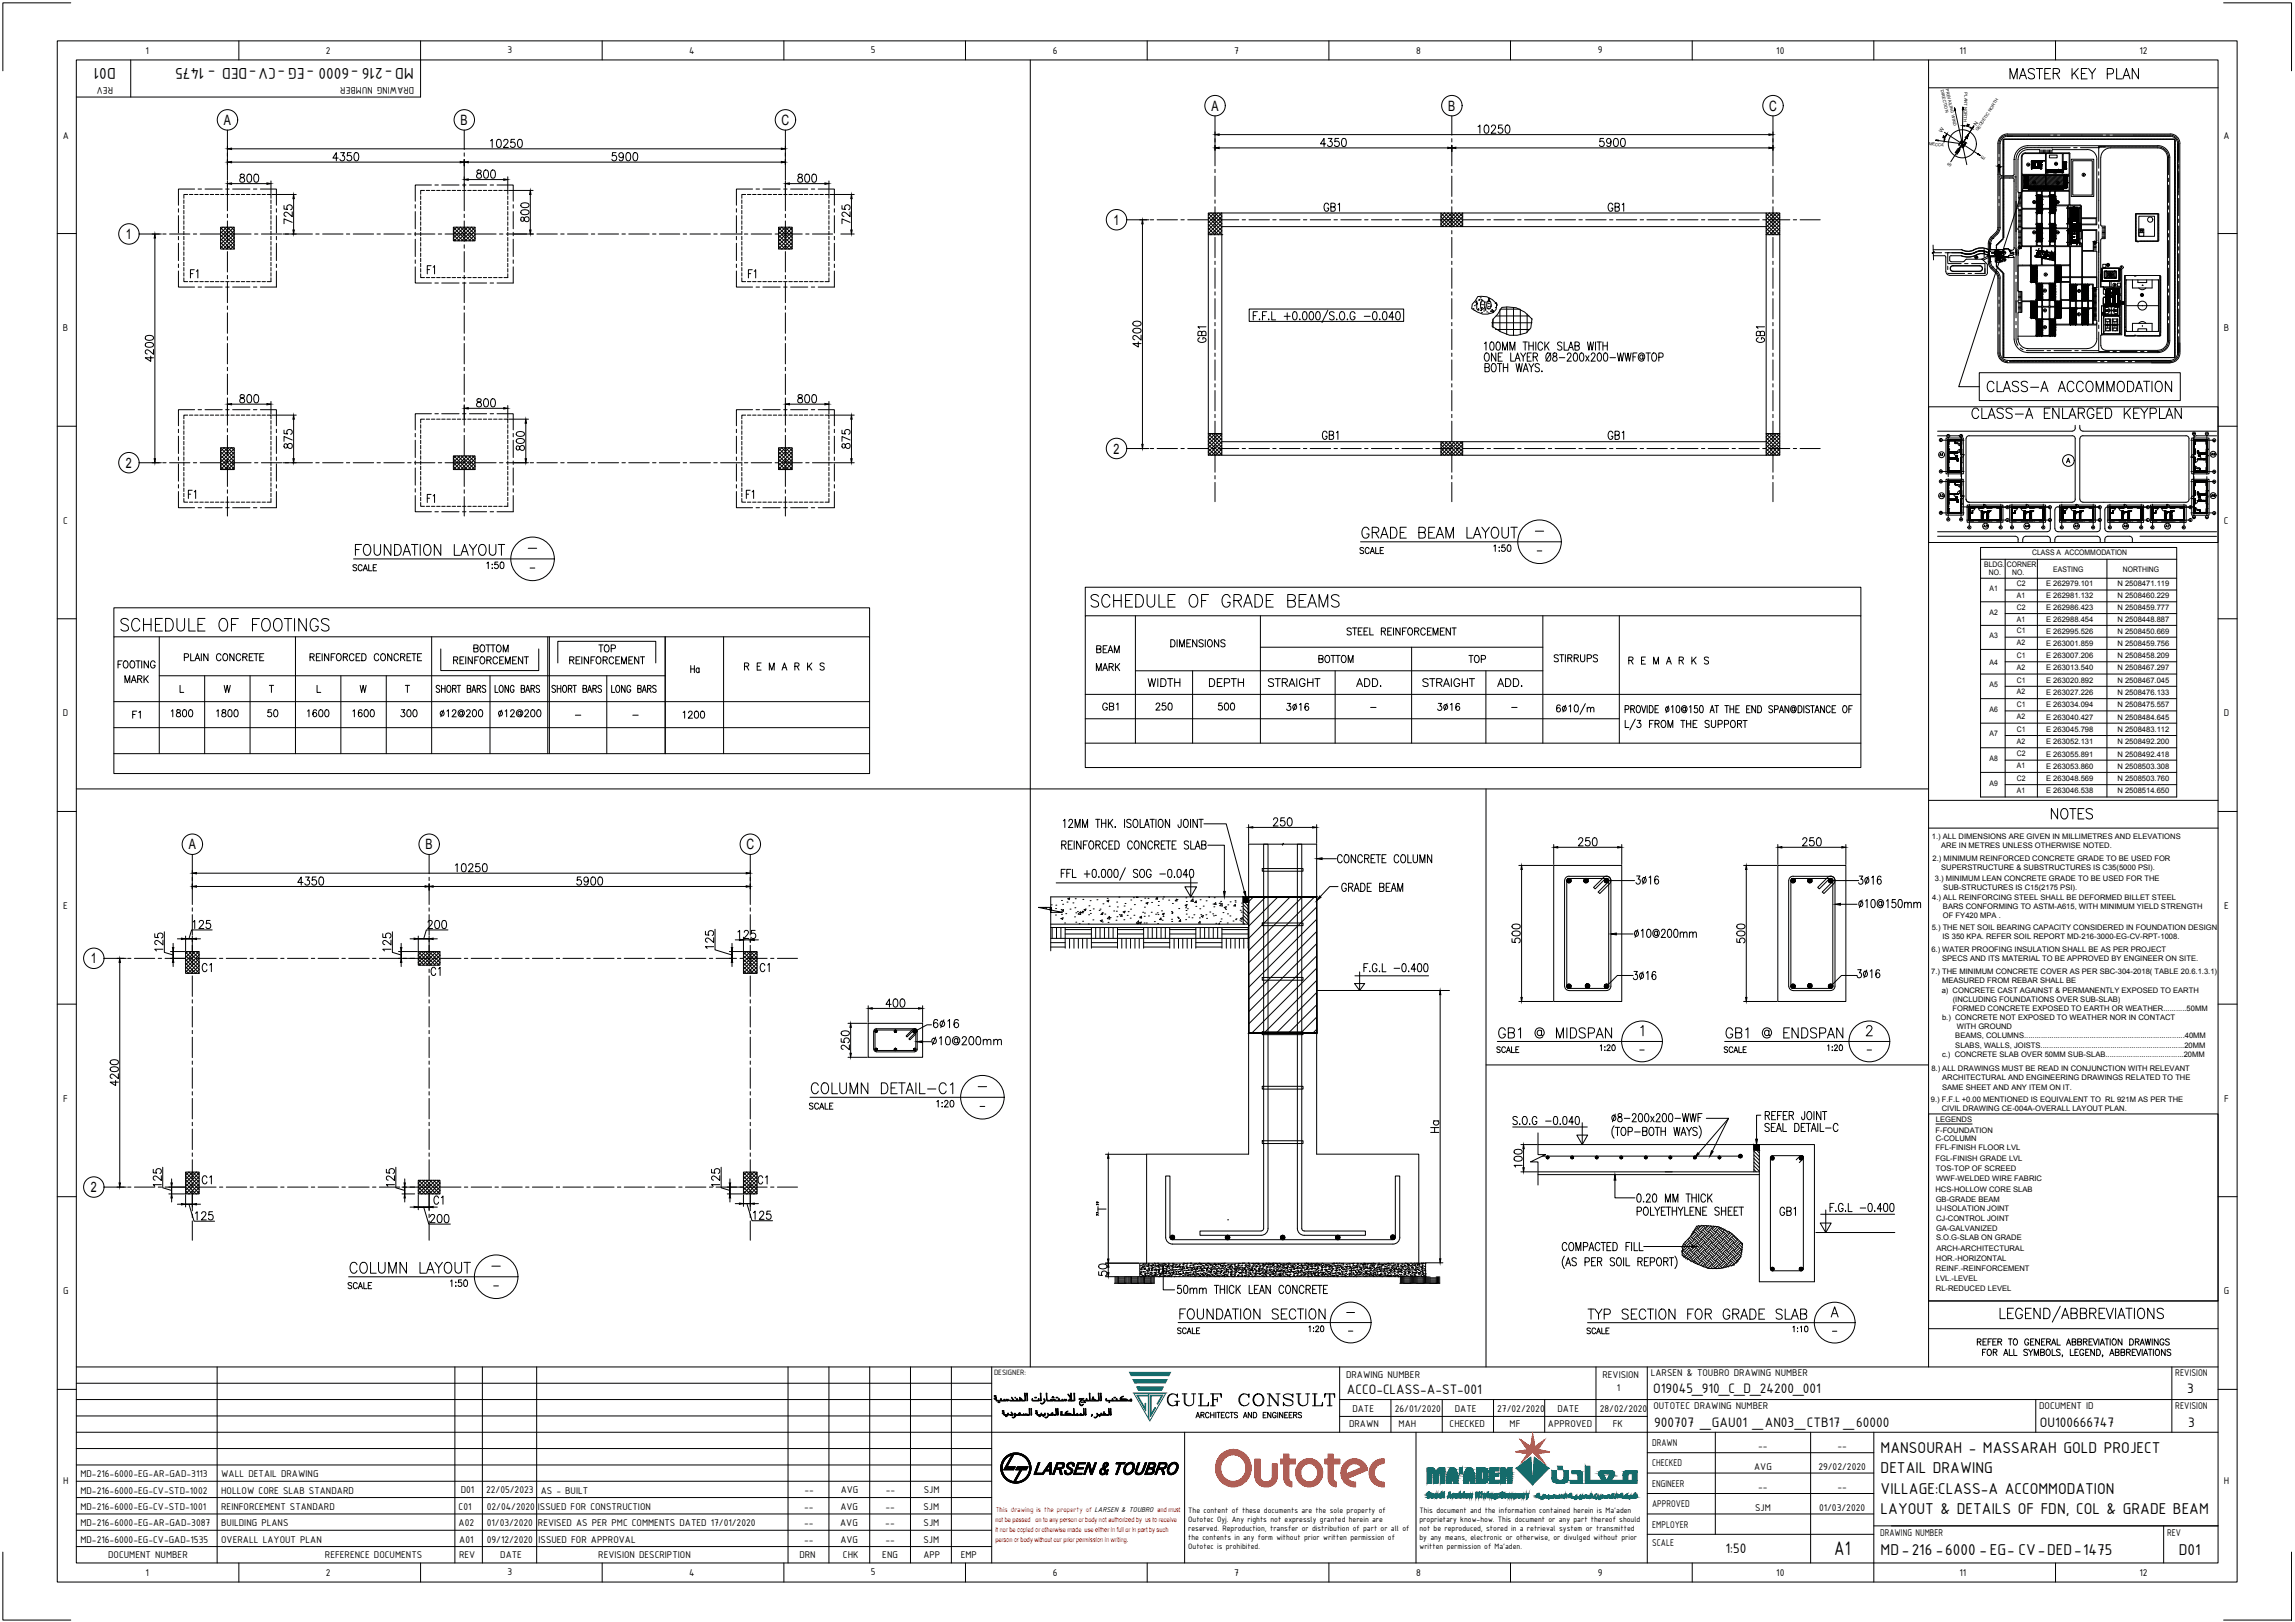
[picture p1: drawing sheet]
<svg xmlns="http://www.w3.org/2000/svg" width="841mm" height="594mm" viewBox="0 0 841 594" stroke-linecap="round" stroke-linejoin="round" font-family="sans-serif">
<defs><g id="words">
<g font-size="8.4">
<text x="398.6" y="223.7">SCHEDULE OF GRADE BEAMS</text>
<text x="43" y="232.5">SCHEDULE OF FOOTINGS</text>
</g>
<text font-size="7.9" fill="#00f" x="426.5" y="516.1">GULF CONSULT</text>
<text font-size="7.7" x="672.2" y="569.7">A1</text>
<g font-size="7.5">
<text x="727.1" y="144.6">CLASS-A ACCOMMODATION</text>
<text x="721.4" y="154.5">CLASS-A ENLARGED KEYPLAN</text>
<text x="497.8" y="198.3">GRADE BEAM LAYOUT</text>
<text x="129.1" y="204.6">FOUNDATION LAYOUT</text>
<text x="750.4" y="301.3">NOTES</text>
<text x="296" y="401.8">COLUMN DETAIL-C1</text>
<text x="127" y="467.4">COLUMN LAYOUT</text>
<text x="431.1" y="484.4">FOUNDATION SECTION</text>
</g>
<g font-size="7.1">
<text x="735.2" y="30">MASTER KEY PLAN</text>
<text x="547.9" y="381.4">GB1 @ MIDSPAN</text>
<text x="631.5" y="381.4">GB1 @ ENDSPAN</text>
<text x="580.7" y="484.4">TYP SECTION FOR GRADE SLAB</text>
</g>
<g font-size="6.6">
<text x="484" y="78.7">GB1</text>
<text x="588.1" y="78.7">GB1</text>
<text x="483.3" y="162.3">GB1</text>
<text x="588.1" y="162.3">GB1</text>
<text x="490.4" y="327.7">GRADE BEAM</text>
<text x="73" y="435">C1</text>
<text x="276.6" y="435">C1</text>
<text x="157.7" y="442.4">C1</text>
</g>
<g font-size="6.2">
<text x="42.4" y="25" transform="rotate(-180 42.4 25)">D01</text>
<text x="94.1" y="25" transform="rotate(-180 94.1 25)">-</text>
<text x="151.6" y="25" transform="rotate(-180 151.6 25)">MD-216 -6000 -EG -CV DED - 1475</text>
<text x="160.2" y="101.6" transform="rotate(-90 160.2 101.6)">F1</text>
<text x="73.4" y="103" transform="rotate(-90 73.4 103)">F1</text>
<text x="273" y="103">F1</text>
<text x="539.4" y="114.3">100</text>
<text x="442.7" y="126.6" transform="rotate(-90 442.7 126.6)">GB1</text>
<text x="542.6" y="129.5">100MM THICK SLAB WITH</text>
<text x="647.3" y="126.6" transform="rotate(-90 647.3 126.6)">GB1</text>
<text x="542.6" y="133.3">ONE LAYER Ø8-200x200-WWF@TOP</text>
<text x="542.9" y="137.2">BOTH WAYS.</text>
<text x="72.7" y="183.8" transform="rotate(-90 72.7 183.8)">F1</text>
<text x="155.2" y="185.2">F1</text>
<text x="165.1" y="244.5">REINFORCEMENT</text>
<text x="207.4" y="244.5">REINFORCEMENT</text>
<text x="568.3" y="243.8">STIRRUPS</text>
<text x="400.4" y="246.9">MARK</text>
<text x="419.5" y="252.6">WIDTH</text>
<text x="442" y="252.6">DEPTH</text>
<text x="463.5" y="252.6">STRAIGHT</text>
<text x="496" y="252.6">ADD.</text>
<text x="520.3" y="252.6">STRAIGHT</text>
<text x="547.5" y="252.6">ADD.</text>
<text x="61.4" y="263.9">1800</text>
<text x="78.3" y="263.9">1800</text>
<text x="96.7" y="263.9">50</text>
<text x="111.5" y="263.9">1600</text>
<text x="128.1" y="263.9">1600</text>
<text x="145.7" y="263.9">300</text>
<text x="402.9" y="261.4">GB1</text>
<text x="422.3" y="261.4">250</text>
<text x="445.2" y="261.4">500</text>
<text x="387.7" y="312.2">REINFORCED CONCRETE SLAB</text>
<text x="488.9" y="317.1">CONCRETE COLUMN</text>
<text x="73" y="357">C1</text>
<text x="156.6" y="358.4">C1</text>
<text x="277.3" y="357">C1</text>
<text x="340.1" y="383.8">%%C10@200mm</text>
<text x="589.5" y="412">8-200x200-WWF</text>
<text x="645.6" y="415.6">SEAL DETAIL-C</text>
<text x="598.7" y="446.3">POLYETHYLENE SHEET</text>
<text x="651.2" y="446.3">GB1</text>
<text x="430.4" y="474.8">50mm THICK LEAN CONCRETE</text>
<text x="689.2" y="532.1">MANSOURAH - MASSARAH GOLD PROJECT</text>
<text x="689.2" y="539.5">DETAIL DRAWING</text>
<text x="689.2" y="547">VILLAGE:CLASS-A ACCOMMODATION</text>
<text x="689.2" y="554.5">LAYOUT &amp; DETAILS OF FDN, COL &amp; GRADE BEAM</text>
<text x="689.2" y="569.5">MD-216 -6000 -EG- CV DED 1475</text>
<text x="746.8" y="569.5">-</text>
<text x="760.1" y="569.5">-</text>
<text x="798.4" y="569.5">D01</text>
</g>
<g font-size="5.7">
<text x="276.9" y="183.8" transform="rotate(-90 276.9 183.8)">F1</text>
<text x="546.1" y="203.2">1:50</text>
<text x="177.1" y="209.5">1:50</text>
<text x="172.5" y="239.9">BOTTOM</text>
<text x="218.4" y="239.9">TOP</text>
<text x="427.9" y="238.1">DIMENSIONS</text>
<text x="42" y="245.9">FOOTING</text>
<text x="66.3" y="243.1">PLAIN CONCRETE</text>
<text x="112.5" y="243.1">REINFORCED CONCRETE</text>
<text x="400.8" y="240.2">BEAM</text>
<text x="482.2" y="243.8">BOTTOM</text>
<text x="536.9" y="243.8">TOP</text>
<text x="595.5" y="244.5">R E M A R K S</text>
<text x="44.4" y="251.2">MARK</text>
<text x="251.9" y="247.6">Ha</text>
<text x="271.6" y="246.6">R E M A R K S</text>
<text x="80.8" y="254.7">W</text>
<text x="47.3" y="264.2">F1</text>
<text x="249.1" y="264.2">1200</text>
<text x="163.7" y="472.4">1:50</text>
</g>
<g font-size="5.4">
<text x="493.6" y="510.6">ACCO-CLASS-A-ST-001</text>
<text x="605.8" y="510.1">O19045_910_C_D_24200_001</text>
<text x="801.5" y="510.1">3</text>
<text x="606.2" y="522.6">900707 _GAU01 _AN03_CTB17 _60000</text>
<text x="747.5" y="522.6">OU100666747</text>
<text x="801.9" y="522.6">3</text>
<text x="632.3" y="569">1:50</text>
</g>
<g font-size="5.3">
<text x="497.1" y="203.9">SCALE</text>
<text x="128.1" y="210.3">SCALE</text>
<text x="547.2" y="386.6">SCALE</text>
<text x="630.8" y="386.6">SCALE</text>
<text x="668.5" y="385.9">1:20</text>
<text x="295.3" y="407.5">SCALE</text>
<text x="126.3" y="473.1">SCALE</text>
<text x="430.4" y="489.7">SCALE</text>
<text x="478.4" y="488.9">1:20</text>
<text x="580.3" y="489.7">SCALE</text>
<text x="655.8" y="488.9">1:10</text>
</g>
<g font-size="5.2">
<text x="444" y="40.6">A</text>
<text x="530.7" y="40.6">B</text>
<text x="648.3" y="40.6">C</text>
<text x="82" y="45.8">A</text>
<text x="168.8" y="45.8">B</text>
<text x="286.4" y="45.8">C</text>
<text x="408.1" y="82.4">1</text>
<text x="46.2" y="87.6">1</text>
<text x="408.1" y="166.1">2</text>
<text x="46.2" y="171.4">2</text>
<text x="69.2" y="311.1">A</text>
<text x="155.9" y="311.1">B</text>
<text x="273.5" y="311.1">C</text>
<text x="33.3" y="352.9">1</text>
<text x="33.3" y="436.7">2</text>
</g>
<g font-size="4">
<text x="725.7" y="194.4">A3</text>
<text x="740.8" y="194.4">A4</text>
<text x="759.2" y="194.4">A5</text>
<text x="777.2" y="194.4">A6</text>
<text x="792.3" y="194.4">A7</text>
</g>
<g font-size="3.9">
<text x="53.3" y="19.6">1</text>
<text x="119.5" y="19.7">2</text>
<text x="186" y="19.6">3</text>
<text x="252.5" y="19.6">4</text>
<text x="319.1" y="19.6">5</text>
<text x="385.8" y="19.7">6</text>
<text x="452.3" y="19.6">7</text>
<text x="518.9" y="19.6">8</text>
<text x="585.5" y="19.5">9</text>
<text x="650.9" y="19.6">10</text>
<text x="718.1" y="19.6">11</text>
<text x="784" y="19.7">12</text>
<text x="41.4" y="31.9" transform="rotate(-180 41.4 31.9)">REV</text>
<text x="151.8" y="31.9" transform="rotate(-180 151.8 31.9)">DRAWING NUMBER</text>
<text x="23" y="50.7">A</text>
<text x="814.9" y="50.7">A</text>
<text x="23.1" y="121.3">B</text>
<text x="814.9" y="121.3">B</text>
<text x="23.1" y="191.8">C</text>
<text x="814.9" y="191.8">C</text>
<text x="23" y="262.4">D</text>
<text x="814.9" y="262.4">D</text>
<text x="23.1" y="333">E</text>
<text x="815" y="333">E</text>
<text x="23.2" y="403.5">F</text>
<text x="815.1" y="403.5">F</text>
<text x="23.1" y="474.1">G</text>
<text x="814.9" y="474.1">G</text>
<text x="493.3" y="504.7">DRAWING NUMBER</text>
<text x="587.2" y="504.7">REVISION</text>
<text x="592.5" y="509.6">1</text>
<text x="604.9" y="504.1">LARSEN &amp; TOUBRO DRAWING NUMBER</text>
<text x="797.2" y="504.1">REVISION</text>
<text x="495.6" y="517">DATE</text>
<text x="511.1" y="517">26/01/2020</text>
<text x="533.1" y="517">DATE</text>
<text x="548.7" y="517">27/02/2020</text>
<text x="570.7" y="517">DATE</text>
<text x="586.3" y="517">28/02/2020</text>
<text x="605.9" y="516.1">OUTOTEC DRAWING NUMBER</text>
<text x="747.3" y="516.1">DOCUMENT ID</text>
<text x="797.2" y="516.1">REVISION</text>
<text x="494.4" y="522.7">DRAWN</text>
<text x="512.5" y="522.5">MAH</text>
<text x="531.2" y="522.7">CHECKED</text>
<text x="553.2" y="522.5">MF</text>
<text x="567.3" y="522.7">APPROVED</text>
<text x="591" y="522.5">FK</text>
<text x="605.4" y="529.6">DRAWN</text>
<text x="644.3" y="530.8">--</text>
<text x="673.3" y="530.8">--</text>
<text x="605.4" y="537.1">CHECKED</text>
<text x="642.8" y="538.3">AVG</text>
<text x="666.4" y="538.3">29/02/2020</text>
<text x="23.1" y="543.6">H</text>
<text x="29.4" y="541">MD-216-6000-EG-AR-GAD-3113</text>
<text x="81.1" y="541">WALL DETAIL DRAWING</text>
<text x="605.4" y="544.5">ENGINEER</text>
<text x="644.3" y="545.8">--</text>
<text x="673.3" y="545.8">--</text>
<text x="815" y="543.6">H</text>
<text x="29.4" y="547">MD-216-6000-EG-CV-STD-1002</text>
<text x="81.1" y="547">HOLLOW CORE SLAB STANDARD</text>
<text x="168.9" y="547">D01</text>
<text x="178.1" y="547">22/05/2023</text>
<text x="198.1" y="547.1">AS - BUILT</text>
<text x="294.8" y="547">--</text>
<text x="308.1" y="547">AVG</text>
<text x="324.6" y="547">--</text>
<text x="338.6" y="547">SJM</text>
<text x="29.4" y="553">MD-216-6000-EG-CV-STD-1001</text>
<text x="81.1" y="553">REINFORCEMENT STANDARD</text>
<text x="168" y="553">C01</text>
<text x="178.4" y="553">02/04/2020</text>
<text x="197.1" y="553">ISSUED FOR CONSTRUCTION</text>
<text x="294.7" y="553">--</text>
<text x="308" y="553">AVG</text>
<text x="324.5" y="553">--</text>
<text x="338.4" y="553">SJM</text>
<text x="605.4" y="552">APPROVED</text>
<text x="643.2" y="553.2">SJM</text>
<text x="666.6" y="553.2">01/03/2020</text>
<text x="29.4" y="559">MD-216-6000-EG-AR-GAD-3087</text>
<text x="81.1" y="559">BUILDING PLANS</text>
<text x="168" y="559">A02</text>
<text x="178.4" y="559">01/03/2020</text>
<text x="197.1" y="559">REVISED AS PER PMC COMMENTS DATED 17/01/2020</text>
<text x="294.7" y="559">--</text>
<text x="307.9" y="559">AVG</text>
<text x="324.4" y="559">--</text>
<text x="338.5" y="559">SJM</text>
<text x="605.4" y="559.5">EMPLOYER</text>
<text x="689" y="562.6">DRAWING NUMBER</text>
<text x="794.2" y="562.6">REV</text>
<text x="29.4" y="565">MD-216-6000-EG-CV-GAD-1535</text>
<text x="81.1" y="565">OVERALL LAYOUT PLAN</text>
<text x="168.3" y="565">A01</text>
<text x="178.4" y="565">09/12/2020</text>
<text x="197.3" y="565">ISSUED FOR APPROVAL</text>
<text x="294.7" y="565">--</text>
<text x="308" y="565">AVG</text>
<text x="324.5" y="565">--</text>
<text x="338.4" y="565">SJM</text>
<text x="605.4" y="566.4">SCALE</text>
<text x="39.7" y="570.7">DOCUMENT NUMBER</text>
<text x="119.1" y="570.7">REFERENCE DOCUMENTS</text>
<text x="168.2" y="570.7">REV</text>
<text x="183.3" y="570.7">DATE</text>
<text x="219.2" y="570.7">REVISION DESCRIPTION</text>
<text x="292.9" y="570.7">DRN</text>
<text x="308.9" y="570.7">CHK</text>
<text x="323.3" y="570.7">ENG</text>
<text x="338.4" y="570.7">APP</text>
<text x="352.1" y="570.7">EMP</text>
<text x="53.3" y="577.1">1</text>
<text x="119.5" y="577.2">2</text>
<text x="186" y="577">3</text>
<text x="252.5" y="577.1">4</text>
<text x="319.1" y="577">5</text>
<text x="385.8" y="577.2">6</text>
<text x="452.3" y="577.1">7</text>
<text x="518.9" y="577.1">8</text>
<text x="585.5" y="577.2">9</text>
<text x="650.9" y="577.1">10</text>
<text x="718.1" y="577.1">11</text>
<text x="784" y="577.2">12</text>
</g>
<g font-size="3.5">
<text x="744" y="86.8">B1</text>
<text x="752.5" y="86.8">B3</text>
<text x="786" y="86.1" transform="rotate(-90 786 86.1)">11</text>
<text x="776.1" y="112.5">24</text>
<text x="809.3" y="167.9">A9</text>
<text x="712.6" y="168.3" transform="rotate(-90 712.6 168.3)">A1</text>
<text x="709.8" y="183.1">A2</text>
<text x="809.3" y="183.1">A8</text>
</g>
<g font-size="3.1">
<text x="741.9" y="61.7">V</text>
<text x="744" y="75.5">B2</text>
<text x="752.5" y="75.5">B4</text>
<text x="758.8" y="86.8">4</text>
<text x="722.5" y="95.6">15</text>
<text x="748.2" y="102">C</text>
<text x="770.8" y="98.4">23</text>
<text x="760.6" y="107.9">D</text>
<text x="772.2" y="109">6</text>
<text x="747.9" y="115">C</text>
<text x="769.1" y="116.4">10</text>
<text x="802.6" y="160.2">2</text>
<text x="709.8" y="162.6">C</text>
<text x="810" y="162.6">A</text>
<text x="810" y="174.3">C</text>
<text x="734.1" y="187.3">2</text>
<text x="768" y="187.3">2</text>
<text x="785.6" y="187.3">2</text>
<text x="802.6" y="190.9">2</text>
<text x="807.2" y="190.9">1</text>
<text x="720.4" y="194.7">C</text>
<text x="731.7" y="194.7">A</text>
<text x="735.9" y="194.7">C</text>
<text x="754.2" y="194.7">C</text>
<text x="765.5" y="194.7">A</text>
<text x="771.9" y="194.7">C</text>
<text x="783.2" y="194.7">A</text>
<text x="787.4" y="194.7">C</text>
<text x="435.4" y="554">The content of these documents are the sole property of</text>
<text x="435.4" y="557.3">Outotec Oyj. Any rights not expressly granted herein are</text>
<text x="520.2" y="554">This document and the information contained herein is Ma'aden</text>
<text x="520.2" y="557.3">proprietary know-how. This document or any part thereof should</text>
<text x="435.4" y="560.6">reserved. Reproduction, transfer or distribution of part or all of</text>
<text x="435.4" y="564">the contents in any form without prior written permission of</text>
<text x="520.2" y="560.6">not be reproduced, stored in a retrieval system or transmitted</text>
<text x="520.2" y="564">by any means, electronic or otherwise, or divulged without prior</text>
<text x="435.4" y="567.3">Outotec is prohibited.</text>
<text x="520.2" y="567.3">written permission of Ma'aden.</text>
</g>
<text font-size="3" x="364.3" y="503.6">DESIGNER:</text>
<g font-size="2.8">
<text x="744.7" y="203.2">CLASS A ACCOMMODATION</text>
<text x="727.1" y="207.8">BLDG. CORNER</text>
<text x="752.5" y="209.5">EASTING</text>
<text x="777.9" y="209.5">NORTHING</text>
<text x="728.8" y="210.6">NO.</text>
<text x="737.4" y="210.6">NO.</text>
<text x="739.1" y="214.7">C2</text>
<text x="749.8" y="214.8">E 262979.101</text>
<text x="776" y="214.8">N 2508471.119</text>
<text x="729.1" y="216.4">A1</text>
<text x="739.1" y="219.1">A1</text>
<text x="749.8" y="219.1">E 262981.132</text>
<text x="776" y="219.1">N 2508460.229</text>
<text x="729.1" y="225.1">A2</text>
<text x="739.1" y="223.4">C2</text>
<text x="739.1" y="227.7">A1</text>
<text x="749.8" y="223.4">E 262986.423</text>
<text x="749.8" y="227.7">E 262988.454</text>
<text x="776" y="223.4">N 2508459.777</text>
<text x="776" y="227.7">N 2508448.887</text>
<text x="729.1" y="233.7">A3</text>
<text x="739.1" y="232">C1</text>
<text x="749.8" y="232.1">E 262995.526</text>
<text x="776" y="232.1">N 2508450.669</text>
<text x="739.1" y="236.3">A2</text>
<text x="749.8" y="236.5">E 263001.859</text>
<text x="776" y="236.5">N 2508459.756</text>
<text x="729.1" y="243.7">A4</text>
<text x="739.1" y="241">C1</text>
<text x="739.1" y="245.3">A2</text>
<text x="749.8" y="241.1">E 263007.206</text>
<text x="749.8" y="245.6">E 263013.540</text>
<text x="776" y="241.1">N 2508458.209</text>
<text x="776" y="245.6">N 2508467.297</text>
<text x="729.1" y="251.7">A5</text>
<text x="739.1" y="250">C1</text>
<text x="749.8" y="250.1">E 263020.892</text>
<text x="776" y="250.1">N 2508467.045</text>
<text x="739.1" y="254.3">A2</text>
<text x="749.8" y="254.6">E 263027.226</text>
<text x="776" y="254.6">N 2508476.133</text>
<text x="729.1" y="260.7">A6</text>
<text x="739.1" y="259">C1</text>
<text x="739.1" y="263.3">A2</text>
<text x="749.8" y="259.1">E 263034.094</text>
<text x="749.8" y="263.6">E 263040.427</text>
<text x="776" y="259.1">N 2508475.557</text>
<text x="776" y="263.6">N 2508484.645</text>
<text x="729.1" y="269.7">A7</text>
<text x="739.1" y="268">C1</text>
<text x="749.8" y="268.1">E 263045.798</text>
<text x="776" y="268.1">N 2508483.112</text>
<text x="739.1" y="272.4">A2</text>
<text x="749.8" y="272.6">E 263052.131</text>
<text x="776" y="272.6">N 2508492.200</text>
<text x="729.1" y="278.8">A8</text>
<text x="739.1" y="277">C2</text>
<text x="739.1" y="281.3">A1</text>
<text x="749.8" y="277.1">E 263055.891</text>
<text x="749.8" y="281.6">E 263053.860</text>
<text x="776" y="277.1">N 2508492.418</text>
<text x="776" y="281.6">N 2508503.308</text>
<text x="729.1" y="287.7">A9</text>
<text x="739.1" y="286">C2</text>
<text x="749.8" y="286.1">E 263048.569</text>
<text x="776" y="286.1">N 2508503.760</text>
<text x="739.1" y="290.4">A1</text>
<text x="749.8" y="290.6">E 263046.538</text>
<text x="776" y="290.6">N 2508514.650</text>
<text x="708" y="307.1">1.) ALL DIMENSIONS ARE GIVEN IN MILLIMETRES AND ELEVATIONS</text>
<text x="711.4" y="310.5">ARE IN METRES UNLESS OTHERWISE NOTED.</text>
<text x="708.2" y="315.3">2.) MINIMUM REINFORCED CONCRETE GRADE TO BE USED FOR</text>
<text x="709" y="322.6">3.) MINIMUM LEAN CONCRETE GRADE TO BE USED FOR THE</text>
<text x="711.4" y="318.7">SUPERSTRUCTURE &amp; SUBSTRUCTURES IS C35(5000 PSI).</text>
<text x="708.1" y="329.6">4.) ALL REINFORCING STEEL SHALL BE DEFORMED BILLET STEEL</text>
<text x="712.1" y="325.9">SUB-STRUCTURES IS C15(2175 PSI).</text>
<text x="712" y="332.9">BARS CONFORMING TO ASTM-A615, WITH MINIMUM YIELD STRENGTH</text>
<text x="707.9" y="340.7">5.) THE NET SOIL BEARING CAPACITY CONSIDERED IN FOUNDATION DESIGN</text>
<text x="712" y="336.3">OF FY420 MPA .</text>
<text x="711.8" y="344.1">IS 350 KPA. REFER SOIL REPORT MD-216-3000-EG-CV-RPT-1008.</text>
<text x="707.8" y="348.8">6.) WATER PROOFING INSULATION SHALL BE AS PER PROJECT</text>
<text x="711.7" y="352.1">SPECS AND ITS MATERIAL TO BE APPROVED BY ENGINEER ON SITE.</text>
<text x="707.7" y="356.9">7.) THE MINIMUM CONCRETE COVER AS PER SBC-304-2018( TABLE 20.6.1.3.1)</text>
<text x="711.6" y="363.5">a) CONCRETE CAST AGAINST &amp; PERMANENTLY EXPOSED TO EARTH</text>
<text x="711.7" y="360.2">MEASURED FROM REBAR SHALL BE</text>
<text x="715.5" y="370.3">FORMED CONCRETE EXPOSED TO EARTH OR WEATHER...........50MM</text>
<text x="715.6" y="366.9">(INCLUDING FOUNDATIONS OVER SUB-SLAB)</text>
<text x="711.7" y="373.7">b.) CONCRETE NOT EXPOSED TO WEATHER NOR IN CONTACT</text>
<text x="717.1" y="377">WITH GROUND</text>
<text x="716.5" y="380.4">BEAMS, COLUMNS............................................................................40MM</text>
<text x="716.5" y="383.7">SLABS, WALLS, JOISTS....................................................................20MM</text>
<text x="711.7" y="387.1">c.) CONCRETE SLAB OVER 50MM SUB-SLAB.....................................20MM</text>
<text x="707.8" y="392.4">8.) ALL DRAWINGS MUST BE READ IN CONJUNCTION WITH RELEVANT</text>
<text x="711.7" y="395.7">ARCHITECTURAL AND ENGINEERING DRAWINGS RELATED TO THE</text>
<text x="711.7" y="399.1">SAME SHEET AND ANY ITEM ON IT.</text>
<text x="707.6" y="403.6">9.) F.F.L +0.00 MENTIONED IS EQUIVALENT TO RL 921M AS PER THE</text>
<text x="711.6" y="407">CIVIL DRAWING CE-004A-OVERALL LAYOUT PLAN.</text>
<text x="709.4" y="411.1">LEGENDS</text>
<text x="709.3" y="414.8">F-FOUNDATION</text>
<text x="709.4" y="417.8">C-COLUMN</text>
<text x="709.3" y="421.3">FFL-FINISH FLOOR LVL</text>
<text x="709.3" y="425.1">FGL-FINISH GRADE LVL</text>
<text x="709.5" y="428.9">TOS-TOP OF SCREED</text>
<text x="709.3" y="436.5">HCS-HOLLOW CORE SLAB</text>
<text x="709.5" y="432.7">WWF-WELDED WIRE FABRIC</text>
<text x="709.4" y="440.1">GB-GRADE BEAM</text>
<text x="709.5" y="443.7">IJ-ISOLATION JOINT</text>
<text x="709.5" y="447.3">CJ-CONTROL JOINT</text>
<text x="709.5" y="450.8">GA-GALVANIZED</text>
<text x="709.5" y="454.2">S.O.G-SLAB ON GRADE</text>
<text x="709.4" y="461.7">HOR.-HORIZONTAL</text>
<text x="709.6" y="458">ARCH-ARCHITECTURAL</text>
<text x="709.4" y="465.5">REINF.-REINFORCEMENT</text>
<text x="709.4" y="469.2">LVL.-LEVEL</text>
<text x="709.4" y="472.8">RL-REDUCED LEVEL</text>
</g>
<text font-size="2.8" fill="#f00" x="364.9" y="553.8">This drawing is the property of LARSEN &amp; TOUBRO and must</text>
<g font-size="2.6">
<text x="740.5" y="65.6">C</text>
<text x="755.3" y="65.3">2</text>
<text x="756" y="65.3">1</text>
<text x="756.4" y="65.6">A</text>
<text x="740.5" y="67.4">A</text>
<text x="740.5" y="69.8">A</text>
<text x="740.5" y="68.1">C</text>
<text x="742.2" y="70.6">C</text>
<text x="744" y="70.6">A</text>
<text x="744.4" y="70.2">1</text>
<text x="744.7" y="70.6">C</text>
<text x="746.8" y="70.2">1</text>
<text x="747.5" y="70.6">C</text>
<text x="749.3" y="70.6">A</text>
<text x="750.4" y="70.6">C</text>
<text x="752.1" y="70.6">A</text>
<text x="752.5" y="70.2">1</text>
<text x="752.5" y="69.5">2</text>
<text x="754.6" y="70.6">A</text>
<text x="754.9" y="70.2">1</text>
<text x="754.9" y="69.5">2</text>
<text x="756" y="67.7">1</text>
<text x="756.4" y="68.1">A</text>
<text x="756.4" y="69.8">C</text>
<text x="769.8" y="107.2">G</text>
<text x="770.1" y="112.9">A</text>
<text x="770.5" y="113.6">1</text>
<text x="775.1" y="113.6">5</text>
<text x="712.6" y="160.9">1</text>
<text x="717.2" y="160.9">2</text>
<text x="807.2" y="160.2">1</text>
<text x="709.8" y="173.9">A</text>
<text x="709.8" y="189.1">A</text>
<text x="712.6" y="191.6">1</text>
<text x="810" y="189.1">C</text>
<text x="561.3" y="195.8">-</text>
<text x="192.3" y="202.1">-</text>
<text x="562" y="202.8">-</text>
<text x="193" y="209.2">-</text>
<text x="209.5" y="263.2">-</text>
<text x="230.7" y="263.2">-</text>
<text x="500.9" y="260.3">-</text>
<text x="552.8" y="260.3">-</text>
<text x="599.7" y="385.9">-</text>
<text x="683" y="385.9">-</text>
<text x="357.4" y="399.3">-</text>
<text x="358.1" y="406.4">-</text>
<text x="178.9" y="465">-</text>
<text x="179.6" y="472.4">-</text>
<text x="492.1" y="481.9">-</text>
<text x="492.8" y="488.6">-</text>
<text x="670.3" y="488.9">-</text>
</g>
<g font-size="2.5" fill="#f00">
<text x="364.8" y="557.4">not be passed on to any person or body not authorized by us to receive</text>
<text x="364.8" y="561">it nor be copied or otherwise made use either in full or in part by such</text>
<text x="364.8" y="564.6">person or body without our prior permission in writing.</text>
</g>
<g font-size="1.9">
<text x="724.3" y="46" transform="rotate(-57 724.3 46)">N</text>
<text x="711.6" y="48.8" transform="rotate(-56 711.6 48.8)">W</text>
<text x="727" y="58.4" transform="rotate(-58 727 58.4)">E</text>
<text x="714.6" y="61" transform="rotate(-58 714.6 61)">S</text>
</g>
<g font-size="1.5">
<text x="711.2" y="33" transform="rotate(78 711.2 33)">DIRECTION</text>
<text x="713" y="32.6" transform="rotate(78 713 32.6)">PREVAILING WIND</text>
<text x="719.9" y="33.9" transform="rotate(92 719.9 33.9)">PLANT NORTH</text>
<text x="706.8" y="53" transform="rotate(8 706.8 53)">MECCA</text>
<text x="724.8" y="48.1" transform="rotate(-57 724.8 48.1)">GEODETIC NORTH</text>
</g>
</g></defs>
<!-- layer: _TITLEBLOCK -->
<g fill="none" stroke="#ee3a23" stroke-width=".37">
<path d="M445.9 537.7a6 6 0 0 0 5.7 6.3 6 6 0 0 0 6.4-5.6M445.9 537.7a6 6 0 0 0 5.7 6.4 6 6 0 0 0 6.4-5.7M445.9 537.7a6.1 6.1 0 0 1 6.4-6.2 6.1 6.1 0 0 1 5.7 6.9M445.9 537.7a6.1 6.1 0 0 1 6.4-6.3 6.1 6.1 0 0 1 5.7 7M446.2 537.7a5.7 5.7 0 0 0 5.4 6 5.7 5.7 0 0 0 6.1-5.3M446.2 537.7a5.7 5.7 0 0 0 5.4 6.1 5.7 5.7 0 0 0 6.1-5.4M446.2 537.7a5.8 5.8 0 0 1 6.1-5.9 5.8 5.8 0 0 1 5.4 6.6M446.2 537.7a5.8 5.8 0 0 1 6.1-6 5.8 5.8 0 0 1 5.4 6.7M446.3 537.7a5.7 5.7 0 0 1 6-5.9 5.7 5.7 0 0 1 5.3 6.6M446.3 537.7a5.6 5.6 0 0 0 5.3 5.9 5.6 5.6 0 0 0 6-5.2M446.4 537.7a5.6 5.6 0 0 1 5.9-5.8 5.6 5.6 0 0 1 5.2 6.5M446.4 537.7a5.6 5.6 0 0 0 5.2 5.8 5.6 5.6 0 0 0 5.9-5.1"/>
<path d="M446.5 537.7a5.4 5.4 0 0 1 5.8-5.6 5.4 5.4 0 0 1 5.1 6.2M446.5 537.7a5.5 5.5 0 0 1 5.8-5.7 5.5 5.5 0 0 1 5.1 6.3M446.5 537.7a5.4 5.4 0 0 0 5.1 5.7 5.4 5.4 0 0 0 5.8-5.1M446.5 537.7a5.4 5.4 0 0 0 5.1 5.8 5.4 5.4 0 0 0 5.8-5.2M446.8 537.7a5.1 5.1 0 0 0 4.8 5.4 5.1 5.1 0 0 0 5.5-4.8M446.8 537.7a5.1 5.1 0 0 0 4.8 5.5 5.1 5.1 0 0 0 5.5-4.9M446.8 537.7a5.1 5.1 0 0 1 5.5-5.3 5.1 5.1 0 0 1 4.8 5.9M446.8 537.7a5.2 5.2 0 0 1 5.5-5.4 5.2 5.2 0 0 1 4.8 6M446.9 533.3a6.6 6.6 0 0 1 8.9-1.1 6.6 6.6 0 0 1 1.9 8.8 6.5 6.5 0 0 1-7.8 3.3 6.5 6.5 0 0 1-4.4-7.3l.4-1.9zM447 533.5a6.5 6.5 0 0 1 9.4-.5 6.5 6.5 0 0 1 .1 9.4 6.5 6.5 0 0 1-8.5 .5 6.5 6.5 0 0 1-1.7-8.3zM447.1 533.6a6.4 6.4 0 0 1 9.2-.5 6.4 6.4 0 0 1 .1 9.2 6.4 6.4 0 0 1-8.8 .1 6.4 6.4 0 0 1-.5-8.8zM447.1 537.7a4.9 4.9 0 0 1 5.2-5 4.9 4.9 0 0 1 4.5 5.6"/>
<path d="M447.1 537.7a4.9 4.9 0 0 1 5.2-5.1 4.9 4.9 0 0 1 4.5 5.7M447.1 537.7a4.8 4.8 0 0 0 4.5 5.1 4.8 4.8 0 0 0 5.2-4.5M447.1 537.7a4.8 4.8 0 0 0 4.5 5.2 4.8 4.8 0 0 0 5.2-4.6M447.2 537.7a4.8 4.8 0 0 1 5-5 4.8 4.8 0 0 1 4.5 5.5M447.3 533a6.6 6.6 0 0 1 9.1-.1 6.6 6.6 0 0 1 .6 9.1 6.6 6.6 0 0 1-9.5 .5 6.6 6.6 0 0 1-.2-9.5zM447.5 533.1a6.4 6.4 0 0 1 8.8-.1 6.4 6.4 0 0 1 .5 8.9 6.3 6.3 0 0 1-8 1.5 6.3 6.3 0 0 1-2.9-7.6l.5-1.2zM447.7 533.4a6.1 6.1 0 0 1 8.6 .1 6.1 6.1 0 0 1-.1 8.6 6.1 6.1 0 0 1-8.6-.1 6.1 6.1 0 0 1 .1-8.6zM447.8 533.4a6 6 0 0 1 9 .8 6 6 0 0 1-2 8.9 6.1 6.1 0 0 1-7.6-1.9 6.1 6.1 0 0 1 .6-7.8zM448 532.8a6.3 6.3 0 0 1 9.3 1.7 6.3 6.3 0 0 1-2.9 9.1 6.4 6.4 0 0 1-7.8-2.7 6.4 6.4 0 0 1 1.4-8.1zM448.1 534.4a5 5 0 0 1 6.8-.9 5 5 0 0 1 1.4 6.7 5 5 0 0 1-6.9 2 5 5 0 0 1-1.8-7zM448.2 533.8a5.4 5.4 0 0 1 7.6 .2 5.4 5.4 0 0 1-.1 7.6 5.4 5.4 0 0 1-7.6-.2 5.4 5.4 0 0 1 .1-7.6zM448.4 534a5.2 5.2 0 0 1 7.4 .3 5.2 5.2 0 0 1-.6 7.5 5.2 5.2 0 0 1-7.1-.7 5.2 5.2 0 0 1 .3-7.1z"/>
<path d="M448.6 533.4a5.5 5.5 0 0 1 7.9 1.4 5.5 5.5 0 0 1-2 7.8 5.4 5.4 0 0 1-6.9-1.7 5.4 5.4 0 0 1 .6-7.1zM448.6 534.2a4.9 4.9 0 0 1 7 .3 4.9 4.9 0 0 1-.6 7.1 4.9 4.9 0 0 1-6.7-.7 4.9 4.9 0 0 1 .3-6.7zM448.6 534.3a4.8 4.8 0 0 1 6.9 .2 4.8 4.8 0 0 1-.6 7 4.7 4.7 0 0 1-6.4-.4 4.7 4.7 0 0 1-.1-6.5zM459.9 534.4h1.9v6.1a2.24 2.24 0 0 0 2.2 2.3 2.24 2.24 0 0 0 2.2-2.3v-4.3h2v4.3a4.2 4.2 0 0 1-2.4 3.8 4.2 4.2 0 0 1-4.4-.5 4 4 0 0 1-1.5-3.3zM460 534.5h1.7v6a2.35 2.35 0 0 0 2.3 2.4 2.35 2.35 0 0 0 2.4-2.4v-4.2h1.7v4.2a4 4 0 0 1-4.1 4 4 4 0 0 1-4-4zM460.1 534.6h1.4v6.1l.3 .9a2.57 2.57 0 0 0 3.8 1l.9-1.4v-4.8h1.4v4.1a3.9 3.9 0 0 1-3.9 3.9 3.9 3.9 0 0 1-3.9-3.9zM460.1 534.6h1.4v5.9a2.46 2.46 0 0 0 2.5 2.5 2.46 2.46 0 0 0 2.5-2.5v-4.2h1.6v4.2a4 4 0 0 1-4 4 4 4 0 0 1-4-4zM460.3 534.8h1.1v5.7a2.67 2.67 0 0 0 2.4 2.6 2.67 2.67 0 0 0 2.9-2.1v-4.4h1v3.9a3.7 3.7 0 0 1-3.7 3.7 3.7 3.7 0 0 1-3.7-3.7zM460.4 534.9h.8v5.6a2.84 2.84 0 0 0 2.8 2.8 2.84 2.84 0 0 0 2.8-2.8v-3.8h.8v3.8a3.6 3.6 0 0 1-3.6 3.6 3.6 3.6 0 0 1-3.6-3.6zM460.4 534.9h.8v5.6a2.75 2.75 0 0 0 2.8 2.8 2.75 2.75 0 0 0 2.8-2.8v-3.9h.9v3.9a3.7 3.7 0 0 1-3.7 3.7 3.7 3.7 0 0 1-3.6-3.7zM460.6 535.1h.5v5.4a2.94 2.94 0 0 0 2.9 3 2.94 2.94 0 0 0 3-3v-3.6h.4v3.6a3.4 3.4 0 0 1-3.4 3.4 3.4 3.4 0 0 1-3.4-3.4zM460.7 535.2h.2v5.3a3.1 3.1 0 0 0 3.1 3.1 3.1 3.1 0 0 0 3.1-3.1v-3.5h.2v3.5a3.3 3.3 0 0 1-3.3 3.3 3.3 3.3 0 0 1-3.3-3.3z"/>
<path d="M460.7 535.2h.3v5.3a3 3 0 0 0 3 3.1 3 3 0 0 0 3-3.1v-3.6h.4v3.6a3.4 3.4 0 0 1-3.4 3.4 3.4 3.4 0 0 1-3.3-3.4zM470.4 532.6h1.9v1.8h2.4v1.8h-2.4v4.7a1.85 1.85 0 0 0 1.1 1.9v1.8a3.1 3.1 0 0 1-3-3.7v-4.7h-1.1v-1.8h1.1zM470.5 532.7h1.8v1.8h2.3v1.6h-2.3v4.8a1.56 1.56 0 0 0 1 1.9v1.7a3.2 3.2 0 0 1-2.8-3.6v-4.8h-1.2v-1.6h1.2zM470.6 532.8h1.4v1.8h2.5v1.4h-2.5v4.9a1.69 1.69 0 0 0 1.2 2v1.4a2.98 2.98 0 0 1-2.6-3.4v-4.9h-1.1v-1.4h1.1zM470.6 532.7h1.5v1.9h2.4v1.4h-2.4v4.9a1.71 1.71 0 0 0 1.1 2v1.5a2.81 2.81 0 0 1-2.6-3.5v-4.9h-1.3v-1.4h1.3zM470.7 532.9h1.2v1.8h2.5v1.2h-2.5v5a1.97 1.97 0 0 0 1.2 2.1v1.3l-.5-.2a2.98 2.98 0 0 1-1.9-3.2v-5h-1.2v-1.2h1.2zM470.9 533h1v1.8h2.4v1h-2.4v5.6l.5 1.3 .6 .3v1.2l-1.1-.5-.9-1.3-.1-6.6h-1.4v-1h1.4zM470.9 533.1h.8v1.8h2.5v.8h-2.5v5.7l.2 .8 .9 .9v.9l-.8-.5a2.63 2.63 0 0 1-1.1-2.6v-5.2h-1.1v-.8h1.1zM470.9 533h.9v1.9h2.4v.8h-2.4v5.7l.2 .8 .9 .9v1l-.6-.3a2.95 2.95 0 0 1-1.4-2.9v-5.2h-1.3v-.8h1.3zM471 533.2h.6v1.8h2.5v.6h-2.5v5.8l1.2 2.4-1.3-.8-.3-1-.2-6.4h-1.2v-.6h1.2zM471.2 533.3h.4v1.8h2.4v.4h-2.4v5.9l.2 .9 .9 .9v.5l-.8-.5a2.36 2.36 0 0 1-.7-2.3v-5.4h-1.4v-.4h1.4zM471.2 533.4h.3v1.8h2.4l-2.4 .2v5.5a3.5 3.5 0 0 0 1.1 2.6l-.9-.7-.4-.9-.1-6.5h-1.1l1.1-.2z"/>
<path d="M471.2 533.3h.3v1.9h2.4l-2.4 .2v6l.4 1.3 .7 .5v.4l-.8-.5-.5-.9-.1-6.8h-1.3l1.3-.2zM471.3 533.5v8l.5 1.3 .6 .6-.8-.8-.3-1zM476.2 536.5a4.6 4.6 0 0 1 6.3-.8 4.6 4.6 0 0 1 1 6.3 4.6 4.6 0 0 1-6.1 1.4 4.6 4.6 0 0 1-1.7-6.1zM476.3 536a4.9 4.9 0 0 1 8.2 2.5 4.9 4.9 0 0 1-6.5 5.6 5.1 5.1 0 0 1-1.7-8.1zM476.4 536.1a4.7 4.7 0 0 1 6.8-.1 4.7 4.7 0 0 1-.1 6.8 4.7 4.7 0 0 1-6.7 0 4.7 4.7 0 0 1 0-6.7zM476.4 536.7a4.3 4.3 0 0 1 6.3-.5 4.3 4.3 0 0 1 .1 6.3 4.3 4.3 0 0 1-5.9 .1 4.3 4.3 0 0 1-.5-5.9zM476.5 535.5a5 5 0 0 1 7 .5 5 5 0 0 1-.2 7 5 5 0 0 1-7.3-.2 5 5 0 0 1 .5-7.3zM476.5 536.2a4.5 4.5 0 0 1 6.3-.1 4.5 4.5 0 0 1 .4 6.2 4.5 4.5 0 0 1-6.2 .8 4.8 4.8 0 0 1-.5-6.9zM476.6 535.6a4.9 4.9 0 0 1 6.8 .5 4.9 4.9 0 0 1-.2 6.8 4.9 4.9 0 0 1-6.8 .2 5.2 5.2 0 0 1 .2-7.5zM476.8 536.4a4.3 4.3 0 0 1 6.8 1.4 4.3 4.3 0 0 1-3.5 6 4.4 4.4 0 0 1-4.1-2.6 4.4 4.4 0 0 1 .8-4.8zM476.9 536a4.5 4.5 0 0 1 6.9 1.5 4.5 4.5 0 0 1-3.1 6.4 4.6 4.6 0 0 1-4.8-2.5 4.6 4.6 0 0 1 1-5.4zM476.9 536.6a4 4 0 0 1 6.2 .6 4 4 0 0 1-1.8 6 4 4 0 0 1-4.8-1.5 4 4 0 0 1 .4-5.1z"/>
<path d="M477 536.7a3.9 3.9 0 0 1 5.7 .2 3.9 3.9 0 0 1-.5 5.6 3.9 3.9 0 0 1-5.3-.5 3.9 3.9 0 0 1 .1-5.3zM477.2 536.8a3.6 3.6 0 0 1 5.1 0 3.6 3.6 0 0 1 .1 5.1 3.6 3.6 0 0 1-5.1 .3 4.1 4.1 0 0 1-.1-5.4zM477.4 536.5a3.7 3.7 0 0 1 6 2.5 3.7 3.7 0 0 1-5.3 3.8 4 4 0 0 1-.7-6.3zM477.5 537.1a3.2 3.2 0 0 1 4.2-.3 3.2 3.2 0 0 1 .8 4.2 3.1 3.1 0 0 1-3.9 1.6 3.1 3.1 0 0 1-1.9-3.8zM477.5 536.1a3.9 3.9 0 0 1 6.1 3 3.9 3.9 0 0 1-5.6 3.9 4.1 4.1 0 0 1-.5-6.9zM477.5 536.6a3.6 3.6 0 0 1 5.6 1.8 3.6 3.6 0 0 1-3.6 4.7 3.8 3.8 0 0 1-3-2.6 3.8 3.8 0 0 1 1-3.9zM477.6 536.7a3.4 3.4 0 0 1 5.5 2.3 3.4 3.4 0 0 1-4.8 3.6 3.7 3.7 0 0 1-.7-5.9zM479.7 534.3a5.1 5.1 0 0 1 5 4.8 5.1 5.1 0 0 1-4.5 5.4M479.7 534.6a4.8 4.8 0 0 1 4.6 4.6 4.8 4.8 0 0 1-4.2 5M479.7 534.9a4.5 4.5 0 0 1 4.4 4.3 4.5 4.5 0 0 1-4 4.7M479.7 535.2a4.2 4.2 0 0 1 4 4 4.2 4.2 0 0 1-3.6 4.4M479.7 535.5a3.9 3.9 0 0 1 3.7 3.7 3.9 3.9 0 0 1-3.3 4"/>
<path d="M479.7 535.8a3.6 3.6 0 0 1 3.4 3.4 3.6 3.6 0 0 1-3.1 3.8M479.7 536a3.5 3.5 0 0 1 3.3 3.3 3.5 3.5 0 0 1-3 3.6M479.7 534.3a5.1 5.1 0 0 0-4.8 5.3 5.1 5.1 0 0 0 5.3 4.9M479.7 534.6a4.8 4.8 0 0 0-4.5 5 4.8 4.8 0 0 0 4.9 4.6M479.7 534.9a4.5 4.5 0 0 0-4.2 4.7 4.5 4.5 0 0 0 4.6 4.3M479.7 535.2a4.2 4.2 0 0 0-3.9 4.4 4.2 4.2 0 0 0 4.3 4M479.7 535.5a3.9 3.9 0 0 0-3.6 4.1 3.9 3.9 0 0 0 4 3.6M479.7 535.8a3.6 3.6 0 0 0-3.3 3.7 3.6 3.6 0 0 0 3.6 3.5M479.7 536a3.5 3.5 0 0 0-3.2 3.6 3.5 3.5 0 0 0 3.5 3.3M486.7 532.6h1.8v1.8h2.5v1.8h-2.5v4.7a1.85 1.85 0 0 0 1.2 1.9v1.8a3.1 3.1 0 0 1-3-3.7v-4.7h-1.2v-1.8h1.2zM486.8 532.7h1.7v1.8h2.4v1.6h-2.4v4.8a1.56 1.56 0 0 0 1.1 1.9v1.7a3.2 3.2 0 0 1-2.8-3.6v-4.8h-1.2v-1.6h1.2zM486.9 532.8h1.4v1.8h2.5v1.4h-2.5v4.9a1.69 1.69 0 0 0 1.2 2v1.4a2.98 2.98 0 0 1-2.6-3.4v-4.9h-1.2v-1.4h1.2z"/>
<path d="M486.9 532.7h1.5v1.9h2.4v1.4h-2.4v4.9a1.71 1.71 0 0 0 1.1 2v1.5a3 3 0 0 1-2.6-3.5v-4.9h-1.3v-1.4h1.3zM487 532.9h1.2v1.8h2.5v1.2h-2.5v5a1.97 1.97 0 0 0 1.2 2.1v1.3l-1.2-.6a2.89 2.89 0 0 1-1.2-2.8v-5h-1.2v-1.2h1.2zM487.1 533h1.1v1.8h2.4v1h-2.4v5.6l.5 1.3 .6 .3v1.2l-1.1-.5-.9-1.3-.2-6.6h-1.2v-1h1.2zM487.2 533.1h.8v1.8h2.5v.8h-2.5v5.7l.2 .8 .9 .9 .1 .9-.9-.5a2.63 2.63 0 0 1-1.1-2.6v-5.2h-1.2v-.8h1.2zM487.2 533h.9v1.9h2.4v.8h-2.4v5.7l.2 .8 .9 .9v1l-.5-.3a2.68 2.68 0 0 1-1.5-2.9v-5.2h-1.3v-.8h1.3zM487.3 533.2h.6v1.8h2.5v.6h-2.5v5.8l1.2 2.4-1.1-.6-.6-1.2-.1-6.4h-1.2v-.6h1.2zM487.4 533.3h.5v1.8h2.4v.4h-2.4v5.9l.2 .9 .9 .9v.5l-1.1-.8-.5-1.3v-6.1h-1.2v-.4h1.2zM487.5 533.3h.3v1.9h2.4l-2.4 .2v6l.2 .9 .9 .9v.4l-.6-.4a2.18 2.18 0 0 1-.8-2.3v-5.5h-1.3l1.3-.2zM487.5 533.4h.2v1.8h2.5l-2.5 .2v6l.5 1.3 .6 .8-.8-.7-.4-.9-.1-6.5h-1.2l1.2-.2zM487.6 533.5v8l.5 1.3 .6 .6-.5-.4-.6-1.7zM492.8 535.9a4.9 4.9 0 0 1 5-1.4 4.9 4.9 0 0 1 3.5 3.9l-7.4 3.1 1.2 1 1.7 .4v1.7a5.1 5.1 0 0 1-5-3 5.1 5.1 0 0 1 1-5.7zM493.3 538.6l-.1 1.4 1.6-.7"/>
<path d="M494.6 536.7a2.87 2.87 0 0 1 4.3 .9l-5.6 2.3a3.3 3.3 0 0 1 1.3-3.2zM495.8 538.9l-2.6 1.2M496.4 534.4a5.1 5.1 0 0 0-4.9 5.3 5.1 5.1 0 0 0 5.3 4.9M496.4 534.4a5 5 0 0 0-4.8 5.2 5 5 0 0 0 5.2 4.9M496.4 534.7a4.8 4.8 0 0 0-4.6 5 4.8 4.8 0 0 0 5 4.6M496.4 534.7a4.7 4.7 0 0 0-4.5 4.9 4.7 4.7 0 0 0 4.9 4.6M496.4 535a4.5 4.5 0 0 0-4.3 4.7 4.5 4.5 0 0 0 4.7 4.3M496.4 535a4.4 4.4 0 0 0-4.2 4.6 4.4 4.4 0 0 0 4.6 4.3M496.4 535.3a4.2 4.2 0 0 0-4 4.4 4.2 4.2 0 0 0 4.4 4M496.4 535.3a4.2 4.2 0 0 0-3.9 4.3 4.2 4.2 0 0 0 4.3 4M496.4 535.6a3.9 3.9 0 0 0-3.7 4.1 3.9 3.9 0 0 0 4.1 3.7M496.4 535.6a3.8 3.8 0 0 0-3.6 4 3.8 3.8 0 0 0 4 3.6"/>
<path d="M496.4 535.9a3.6 3.6 0 0 0-3.4 3.8 3.6 3.6 0 0 0 3.8 3.4M496.4 535.9a3.5 3.5 0 0 0-3.3 3.7 3.5 3.5 0 0 0 3.7 3.4M496.4 535.9l1.8 .6 1 1.1M496.4 535.9l.9 .1 .9 .5 1 1M496.4 535.6l1.7 .5 1.4 1.4-6.3 2.9M496.4 535.6l2 .6 1.2 1.4-6.3 2.8M496.4 535.3l1 .2a3.5 3.5 0 0 1 2.5 2.2l-6.6 3M496.4 535.3l1 .1 1.1 .6 1.4 1.7-6.5 3M496.4 535l.3 .1a4.1 4.1 0 0 1 3.6 2.8l-6.8 3M496.4 535a3.9 3.9 0 0 1 4 3l-6.9 3M496.4 534.7l1.1 .2a4.7 4.7 0 0 1 3.2 3.2l-7.1 3.1M496.4 534.7a4.5 4.5 0 0 1 4.3 3.5l-7.1 3.1"/>
<path d="M496.4 534.4a4.9 4.9 0 0 1 4.6 3.9l-7.3 3.2M496.4 534.4a4.9 4.9 0 0 1 4.6 3.9l-7.2 3.2 .6 .6M498.8 537.6l-5.6 2.6M499.1 537.6a3.3 3.3 0 0 0-4.4-1.1 3.3 3.3 0 0 0-1.3 4.3 2.91 2.91 0 0 0 2.2 2M499.3 537.5a3.5 3.5 0 0 0-4.6-1.3 3.5 3.5 0 0 0-1.6 4.4l.2 .6a3.6 3.6 0 0 0 3.5 2 3.7 3.7 0 0 1-4-4.3 3.7 3.7 0 0 1 5-2.9l1.5 1.5-6.1 2.8M502.9 536.4a5.3 5.3 0 0 1 4-1.9v1.3a3.7 3.7 0 0 0-3.5 3.7 3.7 3.7 0 0 0 3.5 3.7v1.2a5 5 0 0 1-4.4-2.8 5 5 0 0 1 .4-5.2zM503 535.9l1.9-1.2 2.3-.4v1.7a3.5 3.5 0 0 0-3.5 3.5 3.5 3.5 0 0 0 3.5 3.5v1.6a5.3 5.3 0 0 1-4.9-3 5.3 5.3 0 0 1 .7-5.7zM503.4 536.2l1.2-1 1.2-.4 1-.1v.9a3.8 3.8 0 0 0-3.6 3.8 3.8 3.8 0 0 0 3.6 3.8v1.1a4.8 4.8 0 0 1-4.3-2.9 4.8 4.8 0 0 1 .9-5.2zM503.5 536.4l1.9-1.2 1.4-.2a4.4 4.4 0 0 0-4.3 4.4 4.4 4.4 0 0 0 4.3 4.5 4.5 4.5 0 0 1-4.1-2.7 4.5 4.5 0 0 1 .8-4.8zM503.5 536.9l1.7-1.3 1.6-.3a4.2 4.2 0 0 0-4 4.1 4.2 4.2 0 0 0 4 4.2 4.1 4.1 0 0 1-3.8-2.3 4.1 4.1 0 0 1 .5-4.4zM503.5 535.9l.3-.3a4.4 4.4 0 0 1 3.1-1v1.1a3.8 3.8 0 0 0-3.5 3.7 3.8 3.8 0 0 0 3.5 3.8v1.1a4.8 4.8 0 0 1-4.6-3.1 4.8 4.8 0 0 1 1.2-5.3zM504.4 536.5a3.9 3.9 0 0 0-1.1 4.2 3.9 3.9 0 0 0 3.5 2.7"/>
<path d="M506.8 534.4h.3v1.5a3.5 3.5 0 0 0-3.6 3.5 3.5 3.5 0 0 0 3.6 3.6v1.6l-.5-.1M506.8 534.4h.3v1.4a3.6 3.6 0 0 0-3.6 3.6 3.6 3.6 0 0 0 3.6 3.7v1.4h-.5M506.8 534.4a5 5 0 0 0-5 5 5 5 0 0 0 4.8 5.1M506.8 534.4a5 5 0 0 0-4.9 5 5 5 0 0 0 4.7 5.1M506.8 535.5a3.9 3.9 0 0 0-3.8 3.1 3.9 3.9 0 0 0 2.1 4.4M506.8 534.7a4.7 4.7 0 0 0-4.6 4.7 4.7 4.7 0 0 0 4.6 4.8v-.8a3.9 3.9 0 0 1-3.6-3.6 3.9 3.9 0 0 1 3-4.1M506.8 534.8a4.6 4.6 0 0 0-4.5 4.6 4.6 4.6 0 0 0 4.5 4.7M506.8 534.9a4.5 4.5 0 0 0-4.4 4.5 4.5 4.5 0 0 0 4.4 4.6M506.8 535.1a4.3 4.3 0 0 0-4.2 4.3 4.3 4.3 0 0 0 4.2 4.4M506.8 535.2a4.2 4.2 0 0 0-4.1 4.2 4.2 4.2 0 0 0 4.1 4.3M506.8 535.4a4 4 0 0 0-3.9 4 4 4 0 0 0 3.9 4.1M506.8 535.6a3.9 3.9 0 0 0-3.6 2.6 3.9 3.9 0 0 0 1.1 4.3"/>
<path d="M493.3 540.5l6.3-2.9a3.8 3.8 0 0 0-4.9-1.8 3.8 3.8 0 0 0-1.9 4.9 3.8 3.8 0 0 0 4 2.8 4 4 0 0 1-4.3-4.5 4 4 0 0 1 5.2-3.4l1.3 .9 .8 1.2-6.5 2.9M493.4 540.8l6.7-3a4.1 4.1 0 0 0-5.3-2.3 4.1 4.1 0 0 0-2.3 5.3 4.5 4.5 0 0 0 4.3 3 4.3 4.3 0 0 1-4.6-5.1 4.3 4.3 0 0 1 6.2-3l1.2 1.1 .6 1.1-6.8 3M493.6 541.1l7-3.1a4.4 4.4 0 0 0-5.3-3.1 4.4 4.4 0 0 0-3.3 5.1 4.5 4.5 0 0 0 4.8 4.1 4.5 4.5 0 0 1-4.8-5.3 4.5 4.5 0 0 1 6.2-3.5l1.9 1.7 .4 1-7 3.1M493.7 541.3l7.2-3.1a4.7 4.7 0 0 0-6.4-3.2 4.7 4.7 0 0 0-2.2 6.8 4.8 4.8 0 0 0 4.5 2.6 4.9 4.9 0 0 1-5.2-5.5 4.9 4.9 0 0 1 6.4-4.1l.7 .4a4.5 4.5 0 0 1 2.3 3.1l-7.3 3.1"/>
<circle cx="479.8" cy="539.4" r="4.2"/>
</g>
<!-- layer: AN-TITLEBLK -->
<g fill="none" stroke="#000" stroke-width=".37">
<path d="M21 15h798.8v564.4h-798.8zM25.9 1h-24.9v24.9M87.5 15v7M154.1 15v20.5h-126.1M220.7 15v7M287.3 15v7M353.8 15v7M420.4 15v7M487 15v7M553.5 15v7M620.1 15v7M686.7 15v7"/>
<path d="M753.3 15v7M814.9 1h24.9v24.9M28 22h784.8v550.5h-784.8zM47.9 22v13.5M706.7 32.2h106.1M706.7 22v478.7M21 85.5h7M812.8 85.5h7M21 156.1h7M812.8 156.1h7M21 226.6h7M812.8 226.6h7"/>
<path d="M21 297.2h7M706.7 293.1h106.1M812.8 297.2h7M706.7 303.3h106.1M21 367.8h7M812.8 367.8h7M21 438.3h7M812.8 438.3h7M706.7 476.5h106.1M732.9 479.2v3.8h2M737.9 479.2h-2.2v3.8h2.2M744.4 479.2h-2.1v3.8h2.1"/>
<path d="M747.6 479.2v3.8l-2.3-3.8v3.8M748.9 479.2a2.05 2.05 0 0 1 2.3 1.1 2.05 2.05 0 0 1-.6 2.5l-1.7 .2zM755 478.4l-2.9 5.8M771.4 479.2h-2.2v3.8h2.2M771.8 479.2l1.4 3.8 1.3-3.8M775.3 479.2v3.8M779 479.2h2.3M780.2 479.2v3.8M782.2 479.2v3.8M783.6 479.7a1.26 1.26 0 0 1 1.5-.5 1.26 1.26 0 0 1 .8 1.4v.9a1.3 1.3 0 0 1-1.3 1.5 1.3 1.3 0 0 1-1.3-1.5zM789.3 479.2v3.8l-2.3-3.8v3.8M792.8 479.7a1.24 1.24 0 0 0-1.3-.6 1.24 1.24 0 0 0-1 1l.3 .5 1.3 .5a.93 .93 0 0 1 .7 1 .93 .93 0 0 1-.8 .9l-1.2-.2-.3-.3"/>
<path d="M706.7 486.6h106.1M724.6 491.5l1.2-.2 .1-.7-1.3-.2v2.3M725.3 491.5l.7 1.2M726.5 495.3h.8M726.7 491.5h.7M727.8 494.2h-1.3v2.3M727.9 490.4h-1.2v2.3h1.2M728.4 494.5l.2-.2a1.08 1.08 0 0 1 1.2 .6 1.08 1.08 0 0 1-.2 1.3l-.4 .3a1.2 1.2 0 0 1-.8-2zM728.5 491.5h.8M729.8 490.4h-1.3v2.3M730.3 491.5h.8M730.4 495.3l1.2-.1 .1-.8-1.3-.2v2.3"/>
<path d="M731.1 495.3l.7 1.2M731.6 490.4h-1.3v2.3h1.3M732.1 491.5l1.4-.2v-.7l-1.4-.2v2.3M732.9 491.5l.6 1.2M734.3 496.5l.8-2.3 .7 2.3M734.6 495.7h.9M735.7 481h1.3M736 490.4h1.3M736.3 494.2v2.3h1.2M736.7 490.4v2.3M737.9 490.7l.3-.2a1.06 1.06 0 0 1 1.2 .5 1.06 1.06 0 0 1-.3 1.3l-.4 .4a1.2 1.2 0 0 1-.8-2zM738 494.2v2.3h1.2"/>
<path d="M741.1 480.1a1.2 1.2 0 0 0-1.8-.7 2.34 2.34 0 0 0 .3 3.6 1.21 1.21 0 0 0 1.5-1.5h-.8M742.3 481h1.3M743 494.5l-.5-.3-.9 .3 .2 .6 1.2 .7v.4l-.5 .3-.9-.3M743.4 494.2l.8 1.1v1.2M743.4 490.9a.76 .76 0 0 0-.9-.5 .76 .76 0 0 0-.5 .9v.5a.75 .75 0 0 0 .7 .9 .75 .75 0 0 0 .7-.9h-.5M744.1 491.5h.8M745 494.2l-.8 1.1M745.4 490.4h-1.3v2.3h1.3M745.5 496.5v-2.3l.7 2.3 .8-2.3v2.3M747.4 490.4v2.3l-1.4-2.3v2.3M747.8 495.3l1.2-.1 .1-.8-1.3-.2v2.3l1.2-.1 .2-.7-.5-.4M748.1 491.5h.8"/>
<path d="M749.4 490.4h-1.3v2.3h1.3M750 494.5l.2-.2a1.08 1.08 0 0 1 1.2 .6 1.08 1.08 0 0 1-.3 1.3l-.3 .3a1.2 1.2 0 0 1-.8-2zM750 491.5l1.2-.2 .2-.5-.5-.4h-.9v2.3M750.7 491.5l.7 1.2M751.8 492.7l.8-2.3 .7 2.3M752 494.2v2.3h1.2M752.1 491.9h1M753.9 490.4v2.3h1.1M755 494.5l-.5-.3-.9 .3 .2 .6 1.1 .5-.1 .8-.7 .1-.5-.3M755.5 483l1.3-3.8 1.3 3.8M755.8 496.4l-.1 .5M756 481.7h1.6"/>
<path d="M757.3 492.7l.7-2.3 .9 2.3M757.6 491.9h1M758.7 494.2v2.3h1.2M758.9 481h1.5a.91 .91 0 0 0 .8-.9 .91 .91 0 0 0-.8-.9h-1.5v3.8h1.5a1.01 1.01 0 0 0 .9-1 1.01 1.01 0 0 0-.9-1M759.4 491.5l1.2-.2v-.7l-1.2-.2v2.3l1.2-.3v-.7l-.4-.2M760.4 495.3h.7M761.4 491.5l1.2-.2 .2-.5-.5-.4h-.9v2.3l1.2-.1 .2-.7-.5-.4M761.6 494.2h-1.2v2.3h1.2M762.4 481h1.4a.91 .91 0 0 0 .9-.9 .91 .91 0 0 0-.9-.9h-1.4v3.8h1.4a1.01 1.01 0 0 0 .9-1 1.01 1.01 0 0 0-.9-1M763.5 491.5l1.2-.2v-.7l-1.2-.2v2.3M763.6 494.7a.74 .74 0 0 0-.9-.5 .74 .74 0 0 0-.5 .9v.5a.73 .73 0 0 0 .7 .9 .73 .73 0 0 0 .7-.9h-.5M764.1 491.5l.7 1.2"/>
<path d="M764.3 495.3h.8M765.5 491.5h.8M765.6 494.2h-1.3v2.3h1.3M765.8 481h1.5a.92 .92 0 0 0 .8-.7 .92 .92 0 0 0-.3-.9l-2-.2v3.8M766.8 490.4h-1.3v2.3h1.3M766.9 481l1.2 2M767.1 490.4l.8 2.3 .8-2.3M767.5 494.2v2.3l-1.3-2.3v2.3M768.3 494.2a1.16 1.16 0 0 1 1.4 1.1 1.16 1.16 0 0 1-1.4 1.2zM769.1 490.4v2.3M769.2 481h1.3M769.6 492.7l.8-2.3 .8 2.3"/>
<path d="M769.9 491.9h1M770.6 496.4h-.2h.2l-.2 .5M771.4 490.4h1.4M772.1 490.4v2.3M773.1 496.5l.8-2.3 .8 2.3M773.3 490.4v2.3M773.4 495.7h1M774.3 490.5a1.12 1.12 0 0 1 1.3 .8 1.12 1.12 0 0 1-.7 1.4 1.2 1.2 0 0 1-1-.9 1.2 1.2 0 0 1 .4-1.3zM775.2 495.3l1.2-.1 .1-.8-1.3-.2v2.3l1.2-.1 .1-.7-.4-.4M776.1 483l1.3-3.8 1.3 3.8M776.6 481.7h1.6M777.3 495.3l1.2-.2v-.7l-1.2-.2v2.3l1.2-.2v-.8l-.4-.2"/>
<path d="M777.6 490.4v2.3l-1.4-2.3v2.3M779.3 495.3l1.2-.1 .1-.8-1.3-.2v2.3M780 495.3l.7 1.2M780.4 490.4a1.16 1.16 0 0 1 1.4 1.1 1.16 1.16 0 0 1-1.4 1.2zM781.4 495.3h.7M782.5 491.5l1.3-.2v-.7l-1.3-.2v2.3M782.6 494.2h-1.2v2.3h1.2M782.9 494.2l.8 2.3 .8-2.3M783.2 491.5l.7 1.2M784.3 492.7l.8-2.3 .7 2.3M784.5 491.9h1M785 494.2v2.3"/>
<path d="M785.5 496.5l.8-2.3 .7 2.3M785.8 495.7h1M786.1 490.4l.5 2.3 .5-2.3 .5 2.3 .5-2.3M787.3 494.2h1.3M787.9 494.2v2.3M788.7 490.4v2.3M789.1 494.2v2.3M790.2 494.3l.2-.1a1.11 1.11 0 0 1 1 1.2 1.11 1.11 0 0 1-1.2 1l-.4-.8zM790.9 490.4v2.3l-1.4-2.3v2.3M793 490.9a.76 .76 0 0 0-.9-.5 .76 .76 0 0 0-.6 .9v.5a.75 .75 0 0 0 .8 .9 .75 .75 0 0 0 .7-.9h-.5M793.4 494.2v2.3l-1.3-2.3v2.3M795 490.7l-.5-.3-.9 .3 .2 .6 1.1 .5-.1 .8-.7 .1-.5-.4"/>
<path d="M795.5 494.5l-.5-.3-.9 .3 .2 .6 1.2 .7v.4l-.5 .3-.9-.3M21 508.9h7M28 500.7h784.8M28 512.6h335.4M28 518.6h335.4M28 506.6h335.4M79.6 500.7v71.8M166.7 500.7v71.8M176.8 500.7v71.8M196.7 500.7v71.8M288.8 500.7v71.8M303.8 500.7v71.8"/>
<path d="M318.7 500.7v71.8M333.7 500.7v71.8M348.6 500.7v71.8M363.4 500.7v71.8M364.4 511.2l.6 .1-.6 .2zM364.5 512.3l.4-.3v.3zM365.8 513.4v.3l.4-.3 .3 .2-.3 .1zM367 512.9h1v-.5l.2 .5 .6-.5 .6 .5v-.5l.1 .6-2.4 .2-.3-1-.2 .2 .1 .5h-1.3l-.2-.3v-.8l-.8 .2-.1 .3 .3 .3 .3-.2 .3 .8 1.8-.2M367.2 516.8h.7zM367.4 517.4l.6-.2 .2 .9h1.1l.1-.6 .2 .8-1.6 .1-.2-.6-.6-.2zM367.4 517.6l.4-.2zM368.5 518.7l.6 .1-.6 .1z"/>
<path d="M370.5 517.2l.6 1.1-1 .1-.1-.4h1zM370.7 511.8l.6 .8v.4l-1.2 .2-.1-.5h1.2zM371.3 512.9h1.3l-.1-.5 .2-.2 .2 .2-.2 .8-1.4-.2M371.8 517.6h.3a1.11 1.11 0 0 1-.9 1.8l-.3-.4 .5 .1 .7-.7-.6-.1zM371.8 517.9l.3 .2h-.4zM371.8 511.9h.4zM372.3 518.1h1l-.1-.3 .3-.4 .5 .2-.7 .2 .1 .2h.8l-.5 .4-1.4-.1M372.9 512.9h.7v-1.1l.8 .5 .4 .9 1-.2v-2.6l-.2-.2v2.5l-1 .2M372.9 513h1.7M373.7 512.4l.3-.1 .1 .6h.4l-.5-.6v.6l-.4-.3zM374.2 518.1h.9v-.3l.2 .3 .4-.3 .6 .3v-.3l.2 .6 .9-.1v-2.2l-.2-.3v2.2l-.8 .1M374.2 518.3h2.2"/>
<path d="M376.3 510.2l.3 .2v2.5l-.3 .3zM377.9 515.8l.2 .3v2l-.2 .3zM378.2 512.3l.4 .6h2l-.2-.5 .3-.2 .1 .8-2.3 .2-.4-.5zM379.3 511.8v.2l.6-.1zM379.5 516.7l.6 .1-.6 .1zM379.5 517.4l.7-.2 .2 .9h1.1l.1-.6 .1 .8-1.5 .1-.2-.6-.6-.2zM379.6 517.6l.4-.2zM380.7 518.7v.2l.6-.1zM381.2 510.3l.4 .1v2.5l-.3 .3zM381.7 518.1h1.1l-.1-.3 .3-.3v.9l-1.3-.1M382.2 518.8h.3zM382.5 512.3h.2a1.29 1.29 0 0 1-1 2l-.4-.4a1 1 0 0 0 1.2-.4 1 1 0 0 0 0-1.2z"/>
<path d="M383.4 510.3l.3 .1v2.2l.3 .3h1.2v-.5l.2 .5 .5-.5 .7 .5v-.5l.1 .6-3 .2-.2-.5zM383.8 517.6h.3a1.15 1.15 0 0 1-.9 1.8l-.4-.4a.85 .85 0 0 0 1.1-.3 .85 .85 0 0 0-.1-1.1zM384.3 518.1h1l-.1-.3 .3-.4 .4 .2-.6 .2 .1 .2h.8l-.5 .4-1.4-.1M385.4 511.9h.4zM385.7 511.6h.4zM385.9 511.9h.4zM386.2 518.1l.8-.1v-2.2l.2 .3v2.2h-1M386.7 512.9h1.3l-.2-.5 .3-.2 .3 1 2.4-.2-.1-.6v.5l-.7-.5-.3 .5-.4-.5v.5h-1.1M386.7 513h1.5M387.1 511.8v.2l.6-.1zM387.6 515.8l.2 .3v2l-.2 .3zM388.6 517.2h.7z"/>
<path d="M388.8 517.5l.5 .3-.1 .6-.6-.1zM388.8 517.8l.5 .3h-.6zM389.4 518.1h3.1l-.3-.2-1.9-.1 .2-.5 .9-.5-.9 .7 1.9 .3 .4 .6 .9-.1v-2.2l-.2-.3v2.2l-.8 .1M389.4 518.3h3.3M392.5 512.2v.7h-.5zM392.7 512.9l.9-.2v-2.5l.3 .2v2.6l-.4 .2-.8-.2v-2.6l-.4-.1 .2 1.6-.9-1.3h-.3l.9 1.4-.2 .6-.7 .3 .1 .3 1.3-.2M393.7 518.1h.7l.4-.5 .2 .4-.2 .5-1.1-.2M394.7 517.9l.1 .4-.3-.2zM395 518.1h.7l.4-.5 .3 .7M395.5 512.2h1.7l-1 .8a.89 .89 0 0 0-.4 1.3l.4 .3 .9-.3-.5 .6-.8-.3-.3-.9 .8-1.1h-.9zM396 517.9l.1 .4-.3-.2zM396.3 513.6h.4z"/>
<path d="M396.4 518.1l.7-.1v-2.2l.3 .3v2.2h-1l-.3 .2-1.1-.2M396.8 512.9h1.3l-.1-.5 .2-.2 .3 1 1-.2v-2.6l-.2-.2v2.5l-.9 .2M396.8 513h1.6M397.2 513.4v.3l.4-.3 .2 .2-.2 .1zM397.8 515.8l.2 .3v2l-.2 .3zM399.5 512.9h1.9l-.6-.5-.6 .2v-.3l.5-.1 1.1 1 1.1-.2v-2.6l-.3-.2v2.5l-.9 .2M399.5 513h2.2M400.1 518l.2 .3-.4 .5zM400.4 511.8h.4zM401.9 517.6h.2a1.11 1.11 0 0 1-.9 1.8l-.3-.4a.86 .86 0 0 0 1-.3 .86 .86 0 0 0 0-1.1zM402.3 518.1h1.2l-.2-.3 .2-.3 .2 .3-.2 .6-1.2-.1M402.8 518.8h.3z"/>
<path d="M403.4 510.2l.2 .2v2.5l-.2 .3zM403.7 518.1h1.6l-.5-.3-.6 .1v-.3l.5-.1 1 .9 .9-.1v-2.2l-.3-.3v2.2l-.8 .1M403.7 518.3h1.8M404.4 517.2h.4zM405.3 512.3l.4 .6h1.9l-.1-.5 .2-.2 .2 .8-2.4 .2-.3-.5zM406.3 513.6h.4zM407 515.8l.2 .3v2l-.2 .3zM407.9 512.9h1.2l-.1-.5 .3-.2 .2 1 3.7-.2-.3-.6-2.2-.2 1-.9a1.4 1.4 0 0 0-1.3 1.1l2.2 .2 .4 .3h-3.6M407.9 513h1.5M408.2 511.8v.2l.7-.1zM413.2 512.9h.8l.5-.6 .3 .4-.3 .6-.4-.3h-.9M414.4 512.6l.1 .4-.4-.1z"/>
<path d="M438.3 519.3l.6-2 .7 2M440.1 518.3l1-.2v-.7l-1-.1v2M440.7 518.3l.6 1M443 517.8a.65 .65 0 0 0-.7-.5 .65 .65 0 0 0-.5 .8v.4a.65 .65 0 0 0 .5 .8 .65 .65 0 0 0 .7-.5M443.6 517.3v2M444.9 517.3v2M445.5 517.3v2M446.6 517.3v2M448.7 517.3h-1.1v2h1.1M450.4 517.8a.65 .65 0 0 0-.8-.5 .65 .65 0 0 0-.5 .8v.4a.65 .65 0 0 0 .5 .8 .65 .65 0 0 0 .8-.5M451.3 517.3v2M453.5 517.6l-.4-.3-.6 .1-.1 .6 .9 .4 .2 .6-.4 .3-.8-.3"/>
<path d="M455.7 519.3l.6-2 .7 2M458.6 517.3v2l-1.2-2v2M459.3 517.3a1.05 1.05 0 0 1 1.2 .7 1.05 1.05 0 0 1-.6 1.3h-.6zM464 517.3h-1.1v2h1.1M465.7 517.3v2l-1.1-2v2M467.6 517.8a.67 .67 0 0 0-.8-.5 .67 .67 0 0 0-.5 .8v.4a.67 .67 0 0 0 .7 .8 .67 .67 0 0 0 .6-.8h-.4M468.2 517.3v2M470.1 517.3v2l-1.2-2v2M471.9 517.3h-1.1v2h1.1M473.5 517.3h-1.1v2h1.1M474 518.3l1.1-.2v-.7l-1.1-.1v2M474.6 518.3l.7 1"/>
<path d="M477 517.6l-.5-.3-.6 .1v.6l.9 .4 .2 .6-.5 .3-.7-.3M603.7 512.6h209.1M603.7 500.7v71.8M746 512.6v12M795.9 500.7v23.9M812.8 508.9h7M28 524.6h784.8M28 536.6h335.4M28 530.5h335.4M366.7 537.9h.5M366.7 537.8h.5M366.7 537.7h.5"/>
<path d="M366.7 537.5h.5M366.7 537.4h.5M366.7 537.6h.5M366.8 538.4h.5M366.8 538.3h.4M366.8 538.2h.4M366.8 538.1h.4M366.8 537.3h.4M366.8 537.2h.4M366.8 537.1h.4M366.8 537h.4M366.8 538.6h.5"/>
<path d="M366.8 538.5h.5M366.8 536.9h.5M366.8 538.7h.5M366.8 536.6h.5M366.8 538.8h.5M366.8 536.5h.6M366.9 539h.5M366.9 538.9h.5M366.9 536.4h.5M366.9 536.3h.5M366.9 539.2h.5M366.9 536.2h.5"/>
<path d="M367 539.3h.5M367 536.1h.4M367 536h.5M367 539.4h.5M367 535.9h.5M367.1 539.5h.4M367.1 539.6h.5M367.1 535.8h.5M367.1 539.7h.5M367.1 539.8h.6M367.2 539.9h.5M367.2 535.5h.5"/>
<path d="M367.2 535.4h.5M367.3 535.3h.5M367.3 535.2h.5M367.3 536.7l-.5 .1M367.4 535.1h.5M367.4 535h.5M367.5 534.9h.5M367.5 534.8h.6M367.6 534.7h.6M367.7 535.6l-.6 .1M367.8 534.4h.6M367.9 538.3h3.6"/>
<path d="M367.9 534.3h.6M367.9 538.2h3.6M367.9 534.2h.7M368 538.1h3.5M368 534.1h.7M368.1 534h.7M368.2 537.8h3.5M368.2 537.7h3.6M368.2 533.9h.7M368.3 537.6h3.5M368.3 533.8h.7M368.3 534.5l-.6 .1"/>
<path d="M368.3 537.5h3.6M368.4 537.4h3.5M368.4 537.3h3.6M368.4 533.7h.7M368.5 537.2h3.6M368.5 533.6h.7M368.5 537.1h.6M368.6 537h.5M368.7 536.9h.5M368.8 536.6h.5M368.8 533.3h.9M368.9 536.5h.5"/>
<path d="M368.9 536.4h.6M369 536.3h.5M369 533.2h.9M369 536.2h.6M369.1 536.1h.5M369.1 536h.6M369.1 533.1h1M369.2 535.9h.5M369.3 535.8h.5M369.3 533h1M369.3 536.7l-.6 .1M369.4 535.5h.6"/>
<path d="M369.4 532.9h1.1M369.5 535.4h.5M369.5 533.4l-.9 .1M369.6 535.3h.5M369.6 535.2h.5M369.6 532.8h1.9M369.6 535.1h.6M369.7 535h.5M369.8 534.9h.5M369.8 534.8h.6M369.8 532.8h1.7M369.9 534.7h.5"/>
<path d="M369.9 535.6l-.6 .1M370 534.4h.6M370 532.6h1.9M370.1 534.3h.5M370.1 534.2h.6M370.2 534.1h.5M370.2 532.5h4.1M370.3 534h.5M370.3 533.9h.6M370.4 533.8h.5M370.4 533.7h.6M370.5 533.6h.5"/>
<path d="M370.5 532.4h3.5M370.5 534.5l-.6 .1M370.7 533.3h.5M370.7 533.2h.5M370.7 533.1h.6M370.8 533h.5M370.9 532.9h.5M371.1 533.4l-.6 .1M371.3 532.2h1.9M371.7 537.9l-3.7 .1M372.2 538.3h3.9M372.3 538.2h3.9"/>
<path d="M372.3 538.1h3.9M372.5 537.8h3.9M372.6 537.7h3.9M372.6 537.6h3.9M372.6 532.6h2M372.7 537.5h3.9M372.7 537.4h3.9M372.8 537.3h3.9M372.9 537.2h3.9M373 539.9h.6M373.1 539.8h.5M373.2 539.7h.5"/>
<path d="M373.2 539.6h.5M373.2 539.5h.6M373.3 539.4h.5M373.3 532.8h1.5M373.4 539.3h.5M373.4 539.2h.6M373.6 538.9h.5M373.6 538.8h.6M373.7 538.7h.5M373.7 538.6h.6M373.7 532.8h1.2M373.8 538.5h.5"/>
<path d="M373.9 538.4h.5M374 532.9h1.1M374.1 539l-.6 .1M374.3 533h1M374.5 533.1h.9M374.7 533.2h.9M374.8 533.3h.9M375 533.4l.9 .1M375.3 533.6h.7M375.4 533.7h.8M375.6 533.8h.6M375.7 533.9h.6"/>
<path d="M375.8 534h.6M375.9 534.1h.6M376 534.2h.6M376.1 534.3h.6M376.2 534.4h.6M376.2 534.5l.7 .1M376.3 537.9l-3.9 .1M376.4 534.7h.6M376.5 534.8h.5M376.5 534.9h.6M376.6 535h.5M376.6 535.1h.6"/>
<path d="M376.7 535.2h.5M376.8 535.3h.5M376.8 535.4h.5M376.8 539.9h.5M376.8 535.5h.6M376.9 539.8h.5M376.9 535.6h.5M376.9 539.7h.5M377 539.6h.5M377 535.8h.5M377 539.5h.5M377 535.9h.5"/>
<path d="M377 539.4h.5M377 539.3h.6M377 536h.6M377.1 539.2h.5M377.1 536.1h.5M377.1 536.3h.5M377.1 536.2h.5M377.2 538.9h.5M377.2 536.4h.4M377.2 538.7h.5M377.2 536.6h.5M377.2 538.8h.5"/>
<path d="M377.2 536.5h.5M377.3 538.6h.4M377.3 538.5h.4M377.3 536.9h.5M377.3 536.7h.4M377.3 538.4h.5M377.3 538.3h.5M377.3 538.2h.5M377.3 538.1h.5M377.3 537.3h.5M377.3 537.2h.5M377.3 537.1h.5"/>
<path d="M377.3 537h.5M377.3 537.9h.5M377.3 537.8h.5M377.3 537.7h.5M377.3 537.5h.5M377.3 537.4h.5M377.3 537.6h.5M377.6 539l-.5 .1M379 540h2.5M379 539.9h2.6M379 539.8h2.6M379.1 539.7h2.6"/>
<path d="M379.1 539.6h2.6M379.1 539.5h.6M379.2 539.4h.5M379.2 539.3h.6M379.3 539.2h.5M379.3 539.1h.5M379.3 539h.5M379.3 538.9h.6M379.4 538.8h.5M379.4 538.7h.6M379.5 538.6h.5M379.5 538.5h.5"/>
<path d="M379.5 538.4h.6M379.6 538.3h.5M379.6 538.2h.5M379.6 538.1h.6M379.7 538h.5M379.7 537.9h.6M379.8 537.8h.5M379.8 537.7h.5M379.8 537.5h.6M379.8 537.6h.6M380 537.2h.5M380 537.1h.5"/>
<path d="M380.1 537h.5M380.1 536.9h.5M380.1 536.8h.5M380.1 536.7h.6M380.2 536.6h.5M380.2 536.5h.6M380.3 536.4h.5M380.4 536.1h.5M380.4 536h.5M380.4 535.9h.6M380.5 537.3l-.6 .1M380.5 535.8h.5"/>
<path d="M380.5 535.7h.5M380.9 536.2l-.6 .1M381.7 540h.6M381.8 539.9h.5M381.8 539.8h.6M381.9 539.7h.6M382 539.6h.6M382 539.5h.6M382.1 539.4h.6M382.2 539.3h.6M382.3 539.2h.5M382.5 538.9h.5"/>
<path d="M382.6 538.8h.5M382.6 538.7h2.6M382.7 538.6h2.5M382.7 538.5h2.5M382.8 538.4h2.4M382.9 538.3h.5M382.9 538.2h.6M383 539l-.7 .1M383 538.1h.6M383.2 537.8h.6M383.3 537.7h.6M383.4 537.6h.5"/>
<path d="M383.4 537.5h.6M383.5 537.4h.5M383.6 537.3h.5M383.6 537.2h.6M383.7 537.9l-.6 .1M383.7 537.1h.5M383.8 537h.5M383.8 536.9h.6M384 536.6h.6M384.1 536.5h.5M384.2 536.4h1.1M384.2 536.3h1.1"/>
<path d="M384.3 536.2h1M384.4 536.1h.9M384.5 536h.8M384.5 535.9h.8M384.5 536.7l-.6 .1M384.6 535.8h.7M384.7 539.5h.5M384.7 540h.5M384.7 539.8h.5M384.7 539.7h.5M384.7 539.6h.5M384.7 535.7h.6"/>
<path d="M384.7 539.9h.5M384.7 539.4h.5M384.7 539.3h.5M384.7 539.2h.5M384.7 539h.5M384.7 538.9h.5M384.7 538.3h.5M384.7 538.2h.5M384.7 538.1h.6M384.7 538.8h.5M384.8 537.9h.5M384.8 537.8h.5"/>
<path d="M384.8 537.7h.5M384.8 537.5h.5M384.8 537.4h.5M384.8 537.3h.5M384.8 537.2h.5M384.8 537.1h.5M384.8 537h.5M384.8 537.6h.5M384.8 536.9h.5M384.8 536.7h.5M384.8 536.6h.5M384.8 536.5h.5"/>
<path d="M385.8 539.9h.5M385.8 539.8h.6M385.9 539.7h.5M385.9 539.6h.5M385.9 539.5h.5M386 539.4h.5M386 539.3h.5M386 539.2h.6M386.2 538.9h.5M386.2 538.8h.5M386.2 538.7h.5M386.2 538.6h.6"/>
<path d="M386.3 538.5h.5M386.3 538.4h.6M386.4 538.3h.5M386.4 538.2h.5M386.4 538.1h.6M386.5 537.8h2.9M386.6 537.7h2.9M386.6 537.6h.6M386.7 537.5h.5M386.7 539l-.6 .1M386.7 537.4h.5M386.7 537.3h.6"/>
<path d="M386.8 537.2h.5M386.8 537.1h.5M386.8 537h.6M386.9 536.9h.5M387 536.6h.5M387 536.4h.6M387 536.5h.5M387.1 536.3h.5M387.1 536.2h.6M387.2 536.1h2.8M387.2 536h2.8M387.3 535.9h2.7"/>
<path d="M387.3 535.8h2.5M387.3 535.7h2.3M387.5 536.7l-.6 .1M387.6 538.1h.9M388.1 538.2h.5M388.1 538.3h.6M388.2 538.4h.6M388.3 538.5h.5M388.3 538.6h.6M388.4 538.7h.5M388.4 538.8h.5M388.4 538.9h.5"/>
<path d="M388.4 539l.6 .1M388.5 539.4h.6M388.5 539.3h.6M388.5 539.2h.5M388.5 539.5h.6M388.5 539.6h.6M388.6 539.8h.6M388.6 539.7h.5M388.6 539.9h.6M388.6 537.6h1M388.9 537.5h.8M389.2 537.9l-2.7 .1"/>
<path d="M389.2 537.4h.6M389.3 537.3h.6M389.4 537.2h.5M389.4 537.1h.6M389.4 536.2h.7M389.5 537h.5M389.5 536.9h.5M389.5 536.3h.6M389.6 536.7h.5M389.6 536.6h.5M389.6 536.4h.5M389.6 536.5h.5"/>
<path d="M390 539.2h.6M390 539h.6M390.1 539.4h.7M390.1 539.3h.6M390.1 538.9h.5M390.1 538.7h.5M390.1 538.8h.5M390.1 539.5h.7M390.2 539.6h.9M390.2 539.7h2.4M390.3 539.8h2.2M390.4 538.6h.2"/>
<path d="M390.5 539.9h1.8M390.9 537h.5M390.9 536.9h.5M390.9 537.2h.7M390.9 537.1h.6M390.9 536.7h.5M391 537.3h.7M391 536.6h.5M391 536.5h.5M391 537.4h.9M391 536.4h.6M391.1 537.5h1"/>
<path d="M391.1 536.3h.6M391.1 536.2h.7M391.2 537.6h1.1M391.2 536.1h.9M391.3 537.7h1.2M391.3 536h2.3M391.4 537.8h1.2M391.4 535.9h2.1M391.6 537.9l1.3 .1M391.6 535.8h1.8M391.8 535.7h1.4M391.9 539.6h.8"/>
<path d="M392 538.1h1M392.1 539.5h.7M392.1 538.2h1M392.2 539.4h.7M392.3 538.3h.8M392.4 539.3h.6M392.4 539.2h.6M392.4 538.4h.7M392.5 538.5h.6M392.5 538.6h.6M392.6 538.9h.5M392.6 538.7h.5"/>
<path d="M392.6 538.8h.5M392.7 536.1h.9M393 536.2h.7M393.1 539l-.6 .1M393.1 536.3h.6M393.1 536.4h.6M393.2 536.5h.6M393.2 536.9h.5M393.2 536.6h.6M393.4 539.9h3.1M393.5 539.8h3M393.5 539.7h3.1"/>
<path d="M393.6 539.7h3M393.6 539.5h.5M393.6 539.4h.6M393.7 539.4h.5M393.7 539.2h.5M393.7 539.1h.6M393.8 539.1h.5M393.8 536.7l-.6 .1M393.8 538.9h.6M393.9 538.8h.5M393.9 538.7h.5M393.9 538.6h.5"/>
<path d="M393.9 538.6h.6M394 538.4h.5M394 538.3h.6M394.1 538.3h.5M394.1 538.1h.5M394.2 538h.5M394.2 538h2.8M394.2 537.8h2.8M394.2 537.7h2.8M394.3 537.7h2.8M394.3 537.5h2.8M394.4 537.4h.5"/>
<path d="M394.4 537.2h.6M394.5 537h.5M394.5 536.9h.6M394.6 536.9h.5M394.6 536.7h.5M394.7 536.6h.5M394.7 536.4h.6M394.7 536.3h.6M394.8 536.3h.5M394.8 536.1h2.9M394.9 536.1h2.8M394.9 536h2.8"/>
<path d="M395 535.8h2.8M397.2 539.9h.5M397.2 539.8h.5M397.2 539.7h.5M397.3 539.6h.5M397.3 539.5h.5M397.4 539.4h.5M397.4 539.3h.5M397.4 539.2h.5M397.5 538.9h.5M397.6 538.8h.5M397.6 538.7h.5"/>
<path d="M397.6 538.6h.6M397.7 538.5h.5M397.7 538.4h.5M397.7 538.3h.6M397.8 538.2h.5M397.8 538.1h.5M397.9 538h.5M397.9 537.9h.5M397.9 537.8h.5M398 537.7h.5M398 537.6h.5M398 539l-.5 .1"/>
<path d="M398 537.5h.6M398.1 537.4h.5M398.1 537.3h.5M398.1 537.2h.6M398.2 537.1h.5M398.2 537h.5M398.3 536.9h.5M398.4 536.6h.5M398.4 536.5h1M398.4 536.4h1M398.5 536.3h.9M398.5 536.2h.9"/>
<path d="M398.6 536.1h.7M398.6 536h.7M398.6 535.9h.7M398.6 535.8h.7M398.7 535.7h.5M398.9 536.7l-.6 .1M399 536.7h.5M399 536.6h.4M399 536.9h.5M399.1 537.2h.5M399.1 537.1h.5M399.1 537h.4"/>
<path d="M399.1 537.4h.5M399.1 537.3h.5M399.1 537.5h.6M399.1 537.6h.6M399.2 537.8h.5M399.2 537.7h.5M399.2 538h.5M399.2 537.9h.5M399.3 538.2h.5M399.3 538.1h.5M399.3 538.4h.5M399.3 538.3h.5"/>
<path d="M399.4 538.6h.5M399.4 538.5h.5M399.4 538.7h.5M399.4 538.8h.5M399.4 539h1.2M399.4 538.9h.5M399.5 539.2h1M399.5 539.4h1M399.5 539.3h1M399.6 539.5h.8M399.6 539.6h.8M399.6 539.8h.7"/>
<path d="M399.6 539.7h.7M399.7 539.9h.5M400.1 538.9h.5M400.2 538.7h.5M400.2 538.8h.5M400.2 538.6h.5M400.2 538.5h.6M400.3 538.4h.5M400.3 538.3h.5M400.4 538.2h.5M400.4 538.1h.5M400.4 538h.6"/>
<path d="M400.5 537.9h.5M400.5 537.8h.5M400.5 537.7h.6M400.6 537.6h.5M400.6 537.5h.5M400.6 537.4h.6M400.7 537.3h.5M400.7 537.2h.5M400.8 537.1h.5M400.8 537h.5M400.8 536.9h.5M400.9 536.6h.6"/>
<path d="M401 536.5h.5M401 536.4h.5M401.1 536.3h.5M401.1 536.2h.5M401.1 536.1h.5M401.1 536h.6M401.2 535.9h.5M401.2 535.8h.5M401.3 535.7h.5M401.4 536.7l-.5 .1M403 539.4h.6M403 539.3h.5"/>
<path d="M403 539.1h.5M403 539h.5M403 539.6l.9 .1M403 538.8h.5M403.1 538.7h.5M403.2 539.7h1.8M403.2 538.4h.6M403.2 539.9h1.7M403.3 538.3h.5M403.3 539.9h1.4M403.3 538.2h.7M403.4 538h.7"/>
<path d="M403.5 538h.8M403.6 537.9h1.4M403.7 538.5l-.6 .1M403.8 537.7h1.1M404 537.7h.9M404.1 537.6h1M404.2 537.2h.6M404.2 537.1h.6M404.2 537h.6M404.2 536.9h.5M404.2 536.8h.5M404.2 536.6h.5"/>
<path d="M404.3 539.7h1.6M404.3 536.6h.5M404.3 537.4h.9M404.3 536.5h.5M404.4 536.3h.5M404.4 538h.6M404.5 538h.6M404.5 538.2h.6M404.5 536.1h.7M404.6 538.3h.6M404.6 538.4h.6M404.6 536h1.4"/>
<path d="M404.7 538.5l.6 .1M404.7 539.4h1.1M404.7 535.9h1.3M404.7 538.7h.6M404.8 538.8h1.2M404.8 539.4h.9M404.9 539h1M404.9 535.8h1M404.9 539.1h.9M404.9 539.3h.7M404.9 539.1h.8M404.9 537.2h.8"/>
<path d="M405 536.2l-.6 .1M405 535.7h.8M405.1 537.1h.7M405.2 539.7h.7M405.2 537h.7M405.3 539.9h.7M405.4 539.9h.4M405.4 536.9h.5M405.5 536.8h.5M405.5 536.1h.6M405.5 538.7h.6M405.5 536.6h.5"/>
<path d="M405.5 537.3l-1.2 .1M405.6 536.2h.5M405.6 536.6h.5M405.6 536.3h.5M405.6 536.5h.5M405.8 538.4h.3M405.8 538.3h.2M406.3 538.5l-.7 .1M408.9 539.9h.5M408.9 539.9h.6M409 539.8h.5M409 536.2h3.1"/>
<path d="M409 536.1h3.1M409.1 536h3.1M409.1 539.4h.5M409.1 535.9h3.1M409.1 539.3h.6M409.1 535.8h3.1M409.2 539.1h.5M409.2 535.7h3.1M409.2 539.1h.6M409.3 539h.5M409.3 538.8h.5M409.3 538.8h.6"/>
<path d="M409.4 538.7h.5M409.5 538.4h.5M409.5 538.3h.5M409.6 538.2h.5M409.6 539.6l-.6 .1M409.6 538.1h.5M409.6 538h.6M409.6 537.9h.6M409.7 537.7h.5M409.7 537.7h.6M409.8 537.6h.5M409.8 537.4h.5"/>
<path d="M409.9 537.2h.5M409.9 537.1h.6M410 538.5l-.6 .1M410 537h.5M410 536.9h.5M410.1 536.8h.5M410.1 536.7h.5M410.2 536.6h.5M410.2 536.5h.5M410.2 536.3h.5M410.4 537.3l-.5 .1M411.8 538.7h.5"/>
<path d="M411.8 538.5h.5M411.8 538.8h.5M411.8 539.1h.6M411.8 539h.6M411.8 538.4h.5M411.8 538.3h.5M411.8 538.2h.6M411.8 539.3h.7M411.8 538.1h.6M411.8 538h.6M411.9 539.4h.7M411.9 537.9h.5"/>
<path d="M411.9 539.4h.8M411.9 537.7h.5M411.9 537.7h.6M412 537.6h.5M412 539.6h2.6M412 537.4h.6M412.1 539.8h2.2M412.1 537.2h.6M412.2 537.1h.6M412.3 537h.5M412.3 539.9h1.9M412.3 536.9h.6"/>
<path d="M412.4 539.9h1.6M412.4 536.8h.6M412.4 536.7h.7M412.5 536.6h.7M412.6 536.5h.7M412.7 537.3l-.6 .1M412.7 536.3h.8M413 536.1h2.4M413.2 536h2.2M413.4 535.9h1.8M413.5 535.8h1.6M413.8 536.2l-1 .1"/>
<path d="M413.8 535.7h1.1M413.9 539.4h.8M414.1 539.4h.7M414.2 539.3h.7M414.3 539.1h.7M414.4 539.1h.7M414.5 539h.6M414.6 538.8h.6M414.7 536.2l.9 .1M414.7 538.8h.5M414.7 538.7h.6M414.9 538.4h.5"/>
<path d="M414.9 538.3h.6M414.9 536.3h.7M415 538.2h.5M415 538.1h.6M415 536.5h.7M415.1 538h.5M415.1 537.9h.5M415.1 537.7h.6M415.1 536.6h.6M415.1 536.8h.6M415.1 536.7h.6M415.1 537.6h.6"/>
<path d="M415.2 537.4h.5M415.2 537.3h.5M415.2 537.2h.5M415.2 537.1h.5M415.2 537h.5M415.2 536.9h.5M415.4 538.5l-.6 .1M416 539.1h.5M416 539.4h.6M416 539.3h.6M416 539h.5M416 538.8h.5"/>
<path d="M416 538.8h.6M416.1 539.6h2.5M416.1 539.4h.6M416.1 538.7h.5M416.2 538.4h.5M416.2 539.8h2.2M416.2 538.3h.6M416.2 538.2h.6M416.3 538.1h.5M416.3 539.9h1.9M416.3 538h.5M416.4 537.9h.5"/>
<path d="M416.4 537.7h.5M416.4 537.7h.6M416.5 539.9h1.5M416.5 537.6h.5M416.5 537.4h.6M416.6 537.2h.5M416.6 537.1h.6M416.7 538.5l-.6 .1M416.7 537h.5M416.7 536.9h.6M416.8 536.8h.5M416.8 536.7h.5"/>
<path d="M416.8 536.6h.6M416.9 536.3h.5M416.9 536.5h.5M417 536.1h.6M417.1 536h.5M417.1 535.9h.5M417.1 537.3l-.6 .1M417.1 535.8h.5M417.1 535.7h.6M417.5 536.2l-.6 .1M417.9 539.4h.8M418.1 539.4h.6"/>
<path d="M418.2 539.3h.6M418.3 539.1h.6M418.4 539.1h.5M418.5 539h.5M418.5 538.8h.5M418.5 538.8h.6M418.6 538.7h.5M418.7 538.4h.6M418.7 538.3h.6M418.8 538.2h.5M418.8 538.1h.6M418.9 538h.5"/>
<path d="M418.9 537.9h.5M419 537.7h.5M419 537.6h.6M419 537.4h.6M419.1 537.4h.5M419.2 537.2h.5M419.2 537.1h.5M419.2 537h.6M419.2 538.5l-.6 .1M419.3 536.9h.5M419.3 536.8h.5M419.3 536.7h.6"/>
<path d="M419.4 536.6h.5M419.4 536.5h.5M419.5 536.3h.5M419.6 539.9h2.4M419.6 536.1h.5M419.6 536h.5M419.6 539.9h2.6M419.6 539.7h2.8M419.6 535.9h.5M419.7 535.8h.5M419.7 535.7h.5M419.8 539.4h.5"/>
<path d="M419.8 539.3h.6M419.8 539.1h.6M419.9 539.1h.5M419.9 538.9h.5M420 538.8h.5M420.1 538.6h.5M420.1 536.2l-.6 .1M420.1 538.3h.6M420.2 538.3h.5M420.2 538.2h.5M420.3 538h.5M420.3 538h2.6"/>
<path d="M420.3 537.9h2.4M420.4 537.7h2.2M420.4 537.7h2.5M420.4 537.5h2.6M420.5 537.4h.5M420.6 537.2h.5M420.6 537.1h.6M420.7 538.5l-.6 .1M420.7 536.9h.5M420.7 536.8h.5M420.8 536.6h.5M420.8 536.5h.6"/>
<path d="M420.9 536.3h.5M420.9 536.3h.6M420.9 536.1h2.5M421 536.1h2.4M421 536h2.3M421.1 535.8h2.1M421.1 535.8h2M421.8 538h1.1M421.9 539.4h.8M422.1 539.4h.7M422.2 539.3h.7M422.3 539.1h.6"/>
<path d="M422.3 538.2h.7M422.4 539.1h.5M422.4 538.9h.6M422.4 537.4h.7M422.5 538.8h.5M422.5 538.3h.5M422.5 538.6h.6M422.5 538.5h.6M422.5 538.3h.6M422.6 539.6l-2.9 .1M422.6 537.4h.6M422.7 537.2h.6"/>
<path d="M422.8 537.2h.5M422.9 536.3h.6M422.9 537.1h.5M422.9 536.9h.5M423 536.9h.4M423 536.8h.5M423 536.6h.5M423 536.5h.5M423.3 539.9h.5M423.3 539.8h.5M423.4 539.7h.5M423.4 539.5h.6"/>
<path d="M423.4 539.4h.6M423.5 539.4h.5M423.5 539.2h.6M423.6 539.1h.5M423.6 539h.5M423.7 538.9h.5M423.7 538.8h.5M423.7 538.7h.6M423.7 538.6h.6M423.8 538.6h.5M423.8 538.4h.5M423.9 538.3h.5"/>
<path d="M424 538.1h.5M424 538h2.3M424 538h2.6M424 537.8h2.8M424.1 537.7h2.9M424.1 537.7h3M424.2 537.5h.5M424.2 537.4h.5M424.2 537.3h.6M424.3 537.2h.5M424.3 537h.5M424.4 536.9h.5"/>
<path d="M424.5 536.7h.5M424.5 536.6h.5M424.5 536.6h.6M424.5 536.4h.6M424.6 536.3h.5M424.7 536.1h2.9M424.7 535.9h2.8M424.8 535.8h2.6M424.8 535.8h2.4M425.4 538.1h.7M425.6 538.3h.6M425.7 538.3h.5"/>
<path d="M425.7 538.4h.6M425.8 538.6h.5M425.8 538.6h.6M425.9 538.8h.6M425.9 538.7h.5M425.9 538.9h.6M425.9 539.1h.6M425.9 539h.6M426 539.4h.6M426 539.2h.5M426 539.5h.6M426 539.7h.6"/>
<path d="M426.1 539.9h.6M426.1 539.8h.6M426.1 539.7h.5M426.4 537.5h.8M426.6 537.4h.7M426.7 537.3h.7M426.8 537.2h.6M426.9 537.2h.6M427 537h.5M427 536.3h.6M427 536.9h.6M427.1 536.7h.5"/>
<path d="M427.1 536.6h.5M427.1 536.4h.5M427.8 538.9h.5M427.8 538.8h.5M427.8 538.7h.5M427.8 538.6h.5M427.8 538.4h.5M427.8 538.3h.5M427.8 539.1h.6M427.8 539h.6M427.8 538.1h.6M427.8 539.2h.6"/>
<path d="M427.8 538h.6M427.9 539.4h.6M427.9 537.8h.5M427.9 539.4h.7M427.9 537.7h.5M427.9 537.7h.6M428 539.5h.8M428 537.5h.5M428 539.7h1M428 537.4h.6M428.1 537.3h.5M428.1 539.7h2.2"/>
<path d="M428.1 537.2h.6M428.2 537h.6M428.2 539.8h2M428.3 536.9h.5M428.3 536.9h.6M428.4 539.9h1.6M428.4 536.7h.6M428.4 536.6h.7M428.5 536.6h.7M428.6 536.4h.7M428.7 536.3h.8M428.8 536.3h.8"/>
<path d="M428.9 536.1h1M429.1 536.1h2.3M429.2 535.9h2.1M429.4 535.8h1.8M429.5 539.7h1M429.6 535.8h1.4M429.8 539.5h.8M429.9 535.6h.9M430 539.4h.7M430.1 539.4h.7M430.2 539.2h.7M430.3 539.1h.7"/>
<path d="M430.4 539h.7M430.5 538.9h.6M430.6 538.8h.6M430.6 536.1h.9M430.7 538.7h.5M430.7 538.6h.6M430.8 538.6h.6M430.8 536.3h.7M430.9 538.4h.5M430.9 538.3h.5M430.9 536.3h.7M430.9 538.3h.6"/>
<path d="M431 538.1h.5M431 536.4h.6M431 538h.6M431.1 538h.5M431.1 537.8h.5M431.1 536.6h.6M431.1 537.7h.6M431.2 537.7h.5M431.2 537.5h.5M431.2 536.9h.5M431.2 536.7h.5M431.2 537.4h.5"/>
<path d="M431.2 537.3h.5M431.2 537.2h.5M431.2 537h.5M434.1 524.6v47.9M518.9 524.6v47.9M603.7 539.5h83M603.7 532.1h83M628.6 524.6v37.4M663.5 524.6v47.9M686.7 524.6v54.8M28 554.5h335.4M28 542.5h335.4"/>
<path d="M28 548.5h335.4M367.2 540h.6M367.3 540.1l.6 .1M367.4 540.3h.5M367.4 540.4h.6M367.5 540.5h.6M367.6 540.6h.5M367.7 540.7h.5M367.7 540.8h.6M367.8 540.9h.6M367.8 541h.7M367.9 541.1h.6"/>
<path d="M368 541.2l.7 .1M368.2 541.4h.6M368.2 541.5h.8M368.4 541.6h.6M368.5 541.7h.7M368.6 541.8h.7M368.7 541.9h.8M368.8 542h.8M368.9 542.1h.9M369.1 542.2h.9M369.2 542.3l1.2 .1M369.6 542.5h1.1"/>
<path d="M369.7 542.6h1.3M369.9 542.7h2.1M370.1 542.8h4.3M370.4 542.9h3.7M370.7 543h3.1M371.1 543.1h2.3M371.5 542.6h.6M371.6 542.5h.5M371.8 542.2h.5M371.8 543.2h.9M371.8 542.1h.5M371.9 542h.5"/>
<path d="M371.9 541.9h.6M372 541.8h.5M372 541.7h.6M372.1 541.6h.5M372.1 541.5h.6M372.2 541.4h.5M372.2 542.3l-.6 .1M372.3 541.1h.6M372.4 541h.5M372.5 540.9h.5M372.5 540.8h.6M372.6 540.7h.5"/>
<path d="M372.6 540.6h.6M372.7 540.5h.5M372.7 540.4h.6M372.8 540.3h.6M372.9 541.2l-.6 .1M372.9 542.7h1.7M373 540h.5M373.5 540.1l-.6 .1M373.5 542.6h1.3M373.8 542.5h1.2M374.6 542.2h.9M374.8 542.1h.8"/>
<path d="M374.9 542h.8M375.1 541.9h.8M375.2 541.8h.7M375.3 542.3l-1.2 .1M375.4 541.7h.7M375.5 541.6h.7M375.6 541.5h.7M375.7 541.4h.7M376 541.1h.6M376.1 541h.6M376.2 540.9h.6M376.2 540.8h.6"/>
<path d="M376.3 540.7h.6M376.4 540.6h.6M376.5 540.5h.5M376.5 541.2l-.7 .1M376.5 540.4h.6M376.6 540.3h.5M376.8 540h.5M377.3 540.1l-.6 .1M385.7 540h.6M388.6 540h.6M390.6 540h1.5M391 540.1h.7"/>
<path d="M393.4 540h3M397.1 540h.6M399.7 540h.5M403.5 540.1h1.1M403.8 540.2h.4M405.5 540.1h.2M405.5 540.2h.1M408.9 540.1h.5M412.6 540.1h1.1M416.7 540.1h1.1M419.5 540h2.2M423.2 540h.6"/>
<path d="M426.1 540h.6M428.5 540h1.3M428.9 540.1h.4M603.7 554.5h83M603.7 547h83M686.7 558.9h126.1M792.9 558.9v13.6M1 568.5v24.9h24.9M28 566.4h335.4M28 560.5h335.4M87.5 572.5v6.9M154.1 572.5v6.9"/>
<path d="M220.7 572.5v6.9M287.3 572.5v6.9M353.8 572.5v6.9M420.4 572.5v6.9M487 572.5v6.9M553.5 572.5v6.9M603.7 562h83M620.1 572.5v6.9M753.3 572.5v6.9M839.8 568.5v24.9h-24.9M839.8 583.4v10"/>
</g>
<!-- layer: Default -->
<g fill="none" stroke="#000" stroke-width=".37">
<path d="M371.5 532.7l-2.5 4.5h3.1l-.7 1.2h-3.6l3.2-5.6M380.5 535.7h.6l-1.5 3.9h2.1l-.2 .5h-2.6zM384.7 535.7h.6l-.1 4.4h-.5v-1.3h-1.6l-.8 1.3h-.6zM384.8 536.1l-.1 2.2h-1.3zM387.6 538.1l.7 .4 .3 1.6h.6l-.7-2 .7 2h-.6l-.3-1.6zM387.7 536.1h1.3a.79 .79 0 0 1 .5 1.1 .79 .79 0 0 1-1 .4l-1.4 .1zM388.5 538.1a1.37 1.37 0 0 0 1.4-.8 1.37 1.37 0 0 0-.3-1.6h-2.3l-1.6 4.4h.5l.8-2h.6M393.6 536l.1 .9-.5 .1a.67 .67 0 0 0-.8-.9h.1a.66 .66 0 0 1 .7 .9l.5-.1a1.34 1.34 0 0 0-1.8-1.2 1.34 1.34 0 0 0-.5 2.1l.1 .1a.92 .92 0 0 1 1 .9 .92 .92 0 0 1-1.1 .9 .92 .92 0 0 1-.8-1.1h-.5a1.48 1.48 0 0 0 1.2 1.6 1.48 1.48 0 0 0 1.7-1 1.44 1.44 0 0 0-1.3-1.9 .71 .71 0 0 1-.1-.9 .71 .71 0 0 1 .8-.3M395 535.7h2.9l-.2 .5h-2.4l-.4 1.3h2.2l-.2 .5h-2.2l-.6 1.6h2.5l-.2 .5h-3zM399.2 535.7l.8 3.7-.8-3.7h-.5l-1.6 4.4h.5l1.3-3.8 .8 3.8-.8-3.8M400 539.4l1.3-3.7h.5l-1.6 4.4h-.5M403.7 538.4l.7-.5 .2 .4a.71 .71 0 0 1 .3 .7 .71 .71 0 0 1-.5 .6l-.8-.2z"/>
<path d="M404.6 536a.89 .89 0 0 1 1.5 0 .89 .89 0 0 1-.7 1.4 .77 .77 0 0 0-.1 1.3l.6-.5 .4 .2a.93 .93 0 0 0-.3 1.5l-.5 .1a.66 .66 0 0 0-1.1 .1 1.26 1.26 0 0 1-1.5-1.1 1.26 1.26 0 0 1 1.1-1.4l.3-.1-.1-.9zM405 537.9l.4 .9M405 536.2a.39 .39 0 0 1 .6 0 .39 .39 0 0 1-.1 .6l-.7 .4zM409.2 535.7h3.1l-.2 .5h-1.3l-1.4 3.9h-.6l1.5-3.9h-1.3zM412.7 536.3a1.72 1.72 0 0 1 2.5-.5 1.72 1.72 0 0 1 .2 2.6 2.04 2.04 0 0 1-1.4 1.6 2.04 2.04 0 0 1-2.1-.6 3.5 3.5 0 0 1 .8-3.1zM412.9 536.8a1.24 1.24 0 0 1 1.9-.6 1.24 1.24 0 0 1 .2 1.9 1.46 1.46 0 0 1-1 1.4 1.46 1.46 0 0 1-1.6-.5v-1.1zM417.1 535.7h.6l-1 2.7a.93 .93 0 0 0 .6 1.3 .93 .93 0 0 0 1.2-.8l1.2-3.2h.5l-.9 2.6a1.89 1.89 0 0 1-1.2 1.6 1.89 1.89 0 0 1-2-.4v-.9zM420.8 538h1a.8 .8 0 0 1 .6 1 .8 .8 0 0 1-1 .6h-1.2zM421.1 535.7h1.2a1.07 1.07 0 0 1 1.3 .9 1.07 1.07 0 0 1-1 1.2 1.33 1.33 0 0 1 .2 1.5 1.33 1.33 0 0 1-1.3 .8h-2zM421.5 536.2h.8a.71 .71 0 0 1 .7 .8 .71 .71 0 0 1-1 .5h-1zM425.1 538.1l.7 .4 .3 1.6h.6l-.7-2 .7 2h-.6l-.3-1.6zM425.2 536.1h1.3a.79 .79 0 0 1 .6 1.1 .79 .79 0 0 1-1.1 .4l-1.4 .1z"/>
<path d="M426 538.1a1.37 1.37 0 0 0 1.4-.8 1.37 1.37 0 0 0-.3-1.6h-2.3l-1.6 4.4h.5l.8-2h.6M428.7 536.3a1.69 1.69 0 0 1 2.4-.5 1.69 1.69 0 0 1 .4 2.4 2.2 2.2 0 0 1-3.6 1.3 3.2 3.2 0 0 1 .8-3.2zM428.9 536.8a1.24 1.24 0 0 1 1.9-.6 1.24 1.24 0 0 1 .2 1.9 1.49 1.49 0 0 1-1.1 1.4 1.49 1.49 0 0 1-1.6-.5v-.9zM371.5 542.7l2.4-4.3h-1.7l.7-1.2h3.9l-.7 1.2h-1.7l-2.4 4.3M839.8 583.4v10v-10"/>
<circle cx="372.3" cy="537.7" r="5.1"/>
<circle cx="372.3" cy="537.7" r="5.5"/>
</g>
<!-- layer: AN-TITLEBLK -->
<g fill="none" stroke="#007f7f" stroke-width=".37">
<path d="M523 537.7h.6a1.81 1.81 0 0 1 2.6 1.4h.1a1.85 1.85 0 0 1 2.6-1.4h.5v5.6h-1.6v-4.3a2.8 2.8 0 0 0-.8 2.3v2l-1.6-.1a6.1 6.1 0 0 0-.7-4.2v3.4a.63 .63 0 0 1 0 .8 .63 .63 0 0 1-.9 .1l-.8-.1zM531.5 537.7h.2a1.42 1.42 0 0 1 1.9 1l.6 2.1 .1 2.5h-1.6v-.9h-.8l-.1 .9h-1.5v-1a7.1 7.1 0 0 1 1.2-4.6zM532.2 538.8l.5 2.5h-.8zM534.8 537.5h1v2.2h-1zM537.6 537.8l.2-.1a1.42 1.42 0 0 1 2 1l.6 2.1 .1 2.5h-1.7v-.9h-.8v.9h-1.6v-1a7.4 7.4 0 0 1 1.2-4.5zM538.4 538.8l.4 2.5h-.8zM541.2 537.7a6.3 6.3 0 0 1 3.7 .5l.3 .6v2.1a1.82 1.82 0 0 1-.4 2 1.82 1.82 0 0 1-1.9 .4h-1.7zM542.8 538.7h.2a.62 .62 0 0 1 .7 .3 .62 .62 0 0 1-.1 .7v1.7a.55 .55 0 0 1-.1 .7 .55 .55 0 0 1-.7 .1zM546 537.7h3.3v1h-1.7v1h1.6v1h-1.6v1.5h1.7v1.1h-3.3zM550 537.7a1.68 1.68 0 0 1 2.4 1.3v-1.3h1.6v5.6h-1.6l-.2-2.6-.6-1.2v3.8h-1.6zM555.7 537.8l5.2-4 .7 10zM562.3 533.8l5.2 4-5.9 6z"/>
<path d="M568.8 538.7h1.4a2.32 2.32 0 0 1 .2 2.2 1.42 1.42 0 0 0 1.8 1.3 1.4 1.4 0 0 0 .9-1.8v-1.7h1.4a2.32 2.32 0 0 1 .2 2.2 2.45 2.45 0 0 1-3.2 2.4 2.27 2.27 0 0 1-2.7-2.9zM570.9 537.1h1.6v1.2h-1.6zM576.1 538.7h.4a4.4 4.4 0 0 1 3.2 .7l.2 3.9h-4.4v-1.1h2.8l-.1-2.3-2.1-.2zM581 537.1h1.6v5.1h4.5l-.8-1.3a1.34 1.34 0 0 1-.2-1.8 1.34 1.34 0 0 1 1.7-.4h1.9a1.35 1.35 0 0 1 1.7 .4 1.35 1.35 0 0 1-.1 1.7l-.8 1.4h4.4v-1.3a1.77 1.77 0 0 1 .4-1.9 1.77 1.77 0 0 1 1.9-.3h2.6v4.6h-18.8zM587.4 539.7h2.8l-1.4 2.5zM596.6 539.8l1.6-.1v2.5h-1.7zM523.2 546.7l.7-.1v.3h-.5l.1 .3a.69 .69 0 0 1 .5 .9 .69 .69 0 0 1-.9 .4v-.3l.5 .1a.53 .53 0 0 0-.4-.9zM524.5 547.1a.78 .78 0 0 1 .9 .3 .78 .78 0 0 1 0 .8v.4l-.3-.2a.42 .42 0 0 1-.7-.3 .42 .42 0 0 1 .7-.4l-.1-.4-.5 .1zM524.7 547.9h.4l-.1 .5zM525.9 547l.3 .1a.83 .83 0 0 0 .3 1.2l.1-1.3h.3v1.6l-.3-.2-.3 .2-.4-.2zM527.8 547.4l.3 .1-.2 .9zM528.1 546.5h.3v2.1l-.3-.2-.1 .2a.8 .8 0 0 1-.6-.8 .8 .8 0 0 1 .6-.7l.1 .2z"/>
<path d="M529 547h.3v1.6h-.3zM529 546.5h.3v.3h-.3zM531 546.6h.4l.4 2h-.3l-.1-.4h-.4l-.1 .4h-.3zM531.2 547.1l.2 .8h-.4zM532.2 547l.3 .2 .4-.2-.4 1.6h-.3zM533.3 547.1a.78 .78 0 0 1 .9 .3 .78 .78 0 0 1 0 .8v.4l-.3-.2a.42 .42 0 0 1-.6-.3 .42 .42 0 0 1 .6-.4l-.1-.4-.5 .1zM533.6 547.9h.3l-.1 .5zM534.7 546.5h.3v.8l.2-.2a.48 .48 0 0 1 .5 .2 .48 .48 0 0 1 0 .5v.1a.44 .44 0 0 1 0 .5 .44 .44 0 0 1-.6 .1l-.4 .1zM535.2 547.3l.2 .2-.2 .9zM536.3 547h.3v1.6h-.3zM536.3 546.5h.3v.3h-.3zM537.2 547.1a.76 .76 0 0 1 .8 .2 .76 .76 0 0 1 0 .9v.4l-.3-.2a.42 .42 0 0 1-.6-.3 .42 .42 0 0 1 .6-.4l-.1-.4-.4 .1z"/>
<path d="M537.4 547.9h.3l-.1 .5zM538.6 547l.4 .1a.52 .52 0 0 1 .6 .2 .52 .52 0 0 1-.1 .6v.7a.85 .85 0 0 1-.3-1.2l-.3-.1-.1 1.3h-.2zM540.9 546.6h.3l.3 .8 .4-.8h.2v2h-.2v-1.4l-.4 .9-.3-.9v1.4h-.3zM542.7 547h.3v1.6h-.3zM542.7 546.5h.3v.3h-.3zM543.6 547l.4 .1a.52 .52 0 0 1 .6 .2 .52 .52 0 0 1 0 .6v.7a.78 .78 0 0 1-.3-1.2l-.3-.1-.1 1.3h-.3zM545.1 546.5h.4v.3h-.4zM545.2 547h.3v1.6h-.3zM546 547l.4 .1a.52 .52 0 0 1 .6 .2 .52 .52 0 0 1 0 .6v.7h-.3l-.1-1.2-.3-.1v1.3h-.3zM547.7 547.1l.5 .2v-.3h.3v1.5a.46 .46 0 0 1-.4 .5 .46 .46 0 0 1-.5-.3l.6-.1v-.4l-.3 .3-.4-.3zM547.9 547.3l.3 .2-.2 .7zM550.1 546.7l.6-.1a1.06 1.06 0 0 0 0 1.9 1.01 1.01 0 0 1-1-.7 1.01 1.01 0 0 1 .4-1.1z"/>
<path d="M551.3 547.2a.67 .67 0 0 1 .7 .2 .67 .67 0 0 1 .2 .7 .58 .58 0 0 1-.8 .5 .58 .58 0 0 1-.2-.9zM551.5 547.4l.3-.1 .1 .4-.2 .7zM552.7 547l.9 .2a.42 .42 0 0 1 .5-.1 .42 .42 0 0 1 .2 .5v1h-.3l-.1-1.3-.2 .1v1.2h-.3v-1.1l-.3-.2-.1 1.3h-.3zM554.8 547h.3v.3a.35 .35 0 0 1 .5-.3 .35 .35 0 0 1 .2 .4l.1 .4a.52 .52 0 0 1-.1 .6 .52 .52 0 0 1-.5 .1l-.2-.1v.6h-.3zM555.2 547.4l.4 .3-.2 .7zM556.4 547.1a.78 .78 0 0 1 .8 .3 .78 .78 0 0 1 .1 .8v.4l-.3-.2a.42 .42 0 0 1-.7-.3 .42 .42 0 0 1 .7-.4l-.2-.4-.4 .1zM556.6 547.9h.4l-.2 .5zM557.8 547l.4 .1a.52 .52 0 0 1 .6 .2 .52 .52 0 0 1-.1 .6v.7a.78 .78 0 0 1-.3-1.2l-.2-.1-.1 1.3h-.3zM559.2 547h.3l.2 1.1 .2-1.1h.3l-.4 2h-.3zM563.1 547.6a.51 .51 0 0 1 .7-.2 .51 .51 0 0 1 .2 .7l.4 .5-1.3-.3zM563.3 547.8l.4-.2v.6h-.3zM563.3 547l.3 .3z"/>
<path d="M563.7 547l.3 .3zM564.4 548.4h.5v.2h-.5zM564.8 548.8l.3 .3zM565.2 548.8l.3 .3zM565.2 547.7h.1a.54 .54 0 0 1 .2 .6 .54 .54 0 0 1-.7 .3l.4-.3zM565.9 547.7h.3a.64 .64 0 0 1 .5 .9h-1v-.2h.8zM567.1 547.8l.2-.1a.54 .54 0 0 1 .5 .1 .54 .54 0 0 1 .2 .6h.3v.2l-.8 .4 .2-.4a.55 .55 0 0 1-.6-.2 .55 .55 0 0 1 0-.6zM568.3 548.4h.4v.2h-.4zM568.9 547.8l1.2-.1-.3 .6 .6 .1v.2h-1.7v-.2l.7-.1zM569.2 547.9h.7l-.3 .3zM570.3 548.4h.6v.2h-.6zM571.2 547.7h.2v.7l.4-.1 .1-.6h.2l-.1 .7 .4-.1 .1-.6h.3l-.1 .7h.4v.2h-2.3v-.2l.4-.1z"/>
<path d="M573.4 547.2l.2 .1a.9 .9 0 0 1-.6 1.3v-.2l.4-.1zM573.9 547.2h.3v1.4h-.3zM575 547.6a.51 .51 0 0 1 .6-.2 .51 .51 0 0 1 .3 .5l.4 .7-1.3-.3zM575.2 547l.2 .3zM575.6 547l.2 .3zM576.3 548.4h.4v.2h-.4zM576.7 548.4h.5v.2h-.5zM577.1 548.8l.3 .3zM577.5 547.7h.3v.7h.4v.2h-1.1l.4-.4zM577.5 548.8l.3 .3zM578.1 548.4h.5v.2h-.5zM579 548.8l.2 .3z"/>
<path d="M579 547.7a.46 .46 0 0 1 .2 .6 .46 .46 0 0 1-.6 .2l.4-.3zM579.7 547.7h.3v.7h.4v.2l-1 .4 .3-.4zM580.5 547.8l1.2-.1-.3 .6 .6 .1v.2h-1.7l-.1-.2 .8-.1zM580.8 547.9h.7l-.3 .3zM581.9 548.4h.5v.2h-.5zM582.7 547.2l.3 .1a.9 .9 0 0 1-.6 1.3v-.2l.3-.1zM583.3 547.2h.2v1.4h-.2zM584.2 547.7l.2 .2a.59 .59 0 0 0 .2 .7 .59 .59 0 0 0 .8-.1 .59 .59 0 0 0 0-.8h.2v.7h.4a.99 .99 0 0 1-1.1 .4 .99 .99 0 0 1-.7-1zM584.8 547.2l.3 .2zM585.9 548.8l.2 .3zM586.3 548.8l.3 .3zM586.3 547.7a.47 .47 0 0 1 .3 .6 .47 .47 0 0 1-.7 .2l.4-.2z"/>
<path d="M587.1 547.7l.6 .2 .2 .5h.4v.2h-1.5v-.2h.8zM588.2 548.4h.5v.2h-.5zM588.9 547.8l1.1-.1-.3 .6 .6 .1v.2h-1.7v-.2l.7-.1zM589.2 547.9h.6l-.3 .3zM590.3 548.4h.5v.2h-.5zM590.7 547.2l.3 .2zM591.1 547.7h.3l-.1 .7h.5v.2h-1.1l.4-.4zM591.1 547.2l.3 .2zM592.1 547.2l.3 .1a.9 .9 0 0 1-.7 1.3v-.2l.4-.1zM592.6 547.2h.3v1.4h-.3zM593.7 547.6a.51 .51 0 0 1 .6-.2 .51 .51 0 0 1 .3 .7l.4 .5-1.3-.3zM593.9 547l.2 .3z"/>
<path d="M594.3 547l.3 .3zM594.9 548.4h.5v.2h-.5zM596 547.3l.3-.1-.2 .5a.7 .7 0 0 1 .7 .9h-1.4v-.2h1.2l-.3-.5h-.7zM597.4 547.7h.2v.7h.4v.2l-.9 .4 .3-.5zM598.3 547.7h.3l-.1 .7 .5-.1v-.6h.3l-.1 .7a.46 .46 0 0 0 .5-.2 .46 .46 0 0 0-.1-.5h.3v.5a1.47 1.47 0 0 1-2 .3l.4-.3zM598.8 547.2l.2 .2zM599 546.9l.3 .2zM599.2 547.2l.3 .2z"/>
<circle cx="567.6" cy="548.2" r=".27"/>
<circle cx="575.4" cy="547.9" r=".29"/>
<circle cx="594" cy="547.9" r=".29"/>
</g>
<g fill="#007f7f" stroke="#007f7f" stroke-width=".37">
<path d="M543.4 542.2h1.8z"/>
<path d="M581 542.2h18.8v1.1z"/>
<path d="M565.9 547.7h.3z"/>
<path d="M565.9 547.7h.4z"/>
<path d="M567.1 547.9h.8z"/>
<path d="M567 548h.3z"/>
<path d="M567 548.3h.3z"/>
<path d="M567.5 548.9h.3z"/>
<path d="M569.2 547.7h.6z"/>
<path d="M579.4 548.9h.4z"/>
<path d="M580.8 547.7h.6z"/>
<path d="M584.8 548.9h.4z"/>
<path d="M587.1 547.7h.3z"/>
<path d="M589.2 547.7h.6z"/>
<path d="M597.1 548.9h.3z"/>
<path d="M523.5 546.6h.3z"/>
<path d="M523.6 546.8h.3z"/>
<path d="M523.1 548.3h.3z"/>
<path d="M523.3 548.6h.4z"/>
<path d="M524.7 547.1h.4z"/>
<path d="M524.7 547.7h.3z"/>
<path d="M524.5 548.3h.3z"/>
<path d="M525.9 548.4h.5z"/>
<path d="M527.7 548.6h.2z"/>
<path d="M532.2 547.4h.7z"/>
<path d="M533.5 547.1h.4z"/>
<path d="M533.5 547.7h.3z"/>
<path d="M533.3 548.3h.3z"/>
<path d="M533.4 548.6h.4z"/>
<path d="M535.2 547.1h.3z"/>
<path d="M535.4 547.4h.3z"/>
<path d="M535.2 548.6h.3z"/>
<path d="M537.3 547.1h.4z"/>
<path d="M537.3 547.7h.3z"/>
<path d="M537.1 548.3h.3z"/>
<path d="M537.3 548.6h.2z"/>
<path d="M544.1 547h.3z"/>
<path d="M546.6 547h.2z"/>
<path d="M547.6 548.7h.2z"/>
<path d="M547.6 548.9h.6z"/>
<path d="M550.3 546.6h.4z"/>
<path d="M550.5 546.8h.2z"/>
<path d="M551.5 547.1h.4z"/>
<path d="M551.3 548.4h.8z"/>
<path d="M555.4 548.6h.2z"/>
<path d="M556.6 547.1h.4z"/>
<path d="M556.5 547.7h.3z"/>
<path d="M556.3 548.3h.4z"/>
<path d="M523 537.7h2.2l-2.2 .3zM523 538h2.5l-.3-.3z"/>
<path d="M527.3 537.7h2.1l-2.4 .3zM527 538h2.4v-.3z"/>
<path d="M523 538h2.5l-2.5 .3zM523 538.3h2.8l-.3-.3z"/>
<path d="M527 538h2.4l-2.7 .3zM526.7 538.3h2.7v-.3z"/>
<path d="M523 538.3h2.8l-2.8 .4zM523 538.7h3l-.2-.4z"/>
<path d="M526.7 538.3h2.7l-3 .4zM526.4 538.7h3v-.4z"/>
<path d="M523 538.7h3l-3 .3zM523 539h3.2l-.2-.3z"/>
<path d="M526.4 538.7h3l-3.1 .3zM526.3 539h3.1v-.3z"/>
<path d="M524.7 539h1.5zM524.8 539.1h1.4z"/>
<path d="M526.3 539h1.5l-1.6 .1zM526.2 539.1l1.6-.1z"/>
<path d="M527.8 539h1.6zM527.8 539.1l1.6-.1z"/>
<path d="M524.8 539.1h2.9zM524.9 539.3l2.8-.2z"/>
<path d="M524.9 539.3h2.7l-2.5 .2zM525.1 539.5h2.3l.2-.2z"/>
<path d="M525.1 539.5h2.3l-2.2 .2zM525.2 539.7h2l.2-.2z"/>
<path d="M525.2 539.7h2l-1.9 .3zM525.3 540h1.9v-.3z"/>
<path d="M525.3 540h1.9l-1.8 .5zM525.4 540.5h1.7l.1-.5z"/>
<path d="M525.4 540.5h1.7l-1.7 .5zM525.4 541h1.6l.1-.5z"/>
<path d="M523 539h1.7l-1.7 4.3zM524.7 539l-1.7 4.3h1.7z"/>
<path d="M525.4 541h1.6l-1.6 2.3zM527 541l-1.6 2.3h1.6z"/>
<path d="M527.8 539.1h1.6l-1.6 4.2zM529.4 539.1l-1.6 4.2h1.6z"/>
<path d="M531.5 537.7l1.8 .4-.3-.4zM531.5 537.7l1.8 .4h-2.1zM531.2 538.1h2.1zM531.2 538.1h2.1z"/>
<path d="M531.2 538.1l2.4 .5-.3-.5zM531.2 538.1l2.4 .5h-2.7zM530.9 538.6h2.7zM530.9 538.6h2.7z"/>
<path d="M530.9 538.6l2.8 .2-.1-.2zM530.9 538.6l2.8 .2h-2.9z"/>
<path d="M530.8 538.8l1.4 .3v-.3zM530.8 538.8l1.4 .3h-1.5z"/>
<path d="M532.2 538.8l1.6 .3-.1-.3zM532.2 538.8l1.6 .3h-1.5z"/>
<path d="M532.3 539.1l1.6 .2-.1-.2zM532.3 539.1l1.6 .2h-1.5z"/>
<path d="M530.7 539.1l1.4 .2 .1-.2zM530.7 539.1l1.4 .2h-1.5z"/>
<path d="M530.6 539.3l1.4 .3 .1-.3zM530.6 539.3l1.4 .3h-1.5z"/>
<path d="M532.4 539.3l1.6 .3-.1-.3zM532.4 539.3l1.6 .3h-1.5z"/>
<path d="M532.5 539.6l1.6 .3-.1-.3zM532.5 539.6l1.6 .3h-1.6z"/>
<path d="M530.5 539.6l1.4 .3 .1-.3zM530.5 539.6l1.4 .3h-1.4z"/>
<path d="M530.5 539.9l1.4 .3v-.3zM530.5 539.9l1.4 .3h-1.5z"/>
<path d="M532.5 539.9l1.6 .3v-.3zM532.5 539.9l1.6 .3h-1.5z"/>
<path d="M532.6 540.2l1.6 .3-.1-.3zM532.6 540.2l1.6 .3h-1.6z"/>
<path d="M530.4 540.2l1.5 .3v-.3zM530.4 540.2l1.5 .3h-1.6z"/>
<path d="M530.3 540.5l1.6 .3v-.3zM530.3 540.5l1.6 .3h-1.6z"/>
<path d="M532.6 540.5l1.6 .3v-.3zM532.6 540.5l1.6 .3h-1.6z"/>
<path d="M532.6 540.8l1.6 .5v-.5zM532.6 540.8l1.6 .5h-1.5z"/>
<path d="M530.3 540.8l1.6 .5v-.5zM530.3 540.8l1.6 .5h-1.6z"/>
<path d="M530.3 541.3l4 .2zM530.3 541.3l4 .2zM530.3 541.5h4zM530.3 541.5h4z"/>
<path d="M530.3 541.5l4 .7v-.7zM530.3 541.5l4 .7h-4z"/>
<path d="M530.3 542.2l4 .2zM530.3 542.2l4 .2z"/>
<path d="M532.7 542.4l1.6 .9v-.9zM532.7 542.4l1.6 .9h-1.6z"/>
<path d="M530.3 542.4l1.6 .9v-.9zM530.3 542.4l1.6 .9h-1.6z"/>
<path d="M534.8 537.5h1l-1 2.2zM535.8 537.5l-1 2.2h1z"/>
<path d="M537.7 537.7l1.8 .4-.3-.4zM537.7 537.7l1.8 .4h-2.1zM537.4 538.1h2.1zM537.4 538.1h2.1z"/>
<path d="M537.4 538.1l2.4 .5-.3-.5zM537.4 538.1l2.4 .5h-2.7zM537.1 538.6h2.7zM537.1 538.6h2.7z"/>
<path d="M537.1 538.6l2.8 .2-.1-.2zM537.1 538.6l2.8 .2h-2.9z"/>
<path d="M537 538.8l1.3 .3 .1-.3zM537 538.8l1.3 .3h-1.4z"/>
<path d="M538.4 538.8l1.6 .3-.1-.3zM538.4 538.8l1.6 .3h-1.5z"/>
<path d="M538.5 539.1l1.6 .2-.1-.2zM538.5 539.1l1.6 .2h-1.5z"/>
<path d="M536.9 539.1l1.4 .2v-.2zM536.9 539.1l1.4 .2h-1.5z"/>
<path d="M536.8 539.3l1.4 .3 .1-.3zM536.8 539.3l1.4 .3h-1.5z"/>
<path d="M538.6 539.3l1.6 .3-.1-.3zM538.6 539.3l1.6 .3h-1.5z"/>
<path d="M538.7 539.6l1.5 .3v-.3zM538.7 539.6l1.5 .3h-1.5z"/>
<path d="M536.7 539.6l1.4 .3 .1-.3zM536.7 539.6l1.4 .3h-1.5z"/>
<path d="M536.6 539.9l1.5 .3v-.3zM536.6 539.9l1.5 .3h-1.5z"/>
<path d="M538.7 539.9l1.6 .3-.1-.3zM538.7 539.9l1.6 .3h-1.5z"/>
<path d="M538.8 540.2l1.6 .3-.1-.3zM538.8 540.2l1.6 .3h-1.6z"/>
<path d="M536.6 540.2l1.5 .3v-.3zM536.6 540.2l1.5 .3h-1.6z"/>
<path d="M536.5 540.5l1.5 .3 .1-.3zM536.5 540.5l1.5 .3h-1.5z"/>
<path d="M538.8 540.5l1.6 .3v-.3zM538.8 540.5l1.6 .3h-1.6z"/>
<path d="M538.8 540.8l1.6 .5v-.5zM538.8 540.8l1.6 .5h-1.6z"/>
<path d="M536.5 540.8l1.5 .5v-.5zM536.5 540.8l1.5 .5h-1.6z"/>
<path d="M536.4 541.3l4.1 .2zM536.4 541.3l4.1 .2zM536.4 541.5h4.1zM536.4 541.5h4.1z"/>
<path d="M536.4 541.5l4.1 .7v-.7zM536.4 541.5l4.1 .7h-4.1z"/>
<path d="M536.4 542.2l4.1 .2zM536.4 542.2l4.1 .2z"/>
<path d="M538.8 542.4l1.7 .9v-.9zM538.8 542.4l1.7 .9h-1.7z"/>
<path d="M536.4 542.4l1.6 .9v-.9zM536.4 542.4l1.6 .9h-1.6z"/>
<path d="M541.2 537.7h2.6zM541.2 537.7h2.6z"/>
<path d="M541.2 537.7h3zM541.2 537.7h3z"/>
<path d="M541.2 537.7l3.4 .1zM541.2 537.7l3.4 .1z"/>
<path d="M541.2 537.8l3.6 .2zM541.2 537.8l3.6 .2z"/>
<path d="M541.2 538l3.8 .2-.2-.2zM541.2 538l3.8 .2h-3.8z"/>
<path d="M541.2 538.2l4 .3-.2-.3zM541.2 538.2l4 .3h-4z"/>
<path d="M541.2 538.5l4 .2v-.2zM541.2 538.5l4 .2h-4z"/>
<path d="M543.1 538.7h2.1zM543.1 538.7h2.1z"/>
<path d="M543.2 538.7l2 .1zM543.2 538.7l2 .1z"/>
<path d="M543.4 538.8h1.8zM543.4 538.8h1.8z"/>
<path d="M543.5 538.8h1.7zM543.5 538.8h1.7z"/>
<path d="M543.5 538.8l1.7 .2zM543.5 538.8l1.7 .2z"/>
<path d="M543.6 539l1.6 .2zM543.6 539l1.6 .2z"/>
<path d="M543.6 539.2l1.6 .1zM543.6 539.2l1.6 .1z"/>
<path d="M543.6 539.3l1.6 .1zM543.6 539.3l1.6 .1z"/>
<path d="M543.6 539.4l1.6 2.2v-2.2zM543.6 539.4l1.6 2.2h-1.6z"/>
<path d="M543.6 541.6l1.6 .1zM543.6 541.6l1.6 .1z"/>
<path d="M543.6 541.7l1.6 .1zM543.6 541.7l1.6 .1z"/>
<path d="M543.6 541.8l1.6 .1zM543.6 541.8l1.6 .1z"/>
<path d="M543.6 541.9l1.6 .2zM543.6 541.9l1.6 .2z"/>
<path d="M543.5 542.1h1.7zM543.5 542.1h1.7z"/>
<path d="M543.5 542.1h1.7zM543.4 542.2h1.8zM543.1 542.2h2.1z"/>
<path d="M541.2 538.7l1.6 3.5v-3.5zM541.2 538.7l1.6 3.5h-1.6z"/>
<path d="M541.2 542.2l4 .2v-.2zM541.2 542.2l4 .2h-4z"/>
<path d="M541.2 542.4l3.8 .3 .2-.3zM541.2 542.4l3.8 .3h-3.8z"/>
<path d="M541.2 542.7l3.6 .2 .2-.2zM541.2 542.7l3.6 .2h-3.6z"/>
<path d="M541.2 542.9h3.6zM541.2 542.9l3.4 .2z"/>
<path d="M541.2 543.1h3.4zM541.2 543.1l3 .1z"/>
<path d="M541.2 543.2h3zM541.2 543.2h2.6z"/>
<path d="M541.2 543.2h2.6zM541.2 543.2l2.2 .1z"/>
<path d="M546 537.7h3.3l-3.3 1zM546 538.7h3.3v-1z"/>
<path d="M546 538.7h1.6l-1.6 1zM546 539.7h1.6v-1z"/>
<path d="M546 539.7h3.2l-3.2 1zM546 540.7h3.2v-1z"/>
<path d="M546 540.7h1.6l-1.6 1.5zM546 542.2h1.6v-1.5z"/>
<path d="M546 542.2h3.3l-3.3 1.1zM546 543.3h3.3v-1.1z"/>
<path d="M550 537.7h1.5l-1.5 .3zM550 538h1.8l-.3-.3z"/>
<path d="M550 538h1.8l-1.8 .3zM550 538.3h2l-.2-.3z"/>
<path d="M550 538.3h2l-2 .4zM550 538.7h2.2l-.2-.4z"/>
<path d="M550 538.7h2.2l-2.2 .4zM550 539.1h2.4l-.2-.4z"/>
<path d="M552.4 537.7h1.6l-1.6 1.4zM552.4 539.1h1.6v-1.4z"/>
<path d="M550 539.1h4l-4 .4zM550 539.5h4v-.4z"/>
<path d="M551.6 539.5h2.4l-2 .7zM552 540.2h2v-.7z"/>
<path d="M552 540.2h2l-1.8 .6zM552.2 540.8h1.8v-.6z"/>
<path d="M552.2 540.8h1.8l-1.6 .7zM552.4 541.5h1.6v-.7z"/>
<path d="M552.4 541.5h1.6l-1.6 .7zM552.4 542.2h1.6v-.7z"/>
<path d="M550 539.5h1.6l-1.6 3.8zM551.6 539.5l-1.6 3.8h1.6z"/>
<path d="M552.4 542.2h1.6l-1.6 1.1zM552.4 543.3h1.6v-1.1z"/>
<path d="M596.8 538.7h3zM596.3 538.7h3.5z"/>
<path d="M587.3 538.7h3.4zM586.9 538.7h3.8z"/>
<path d="M596.3 538.7l3.5 .1zM595.9 538.8h3.9z"/>
<path d="M586.9 538.7l4.2 .1zM586.5 538.8h4.6z"/>
<path d="M595.9 538.8h3.9zM595.6 538.8h4.2z"/>
<path d="M586.5 538.8l4.8 .2-.2-.2zM586.2 539l.3-.2 4.8 .2z"/>
<path d="M595.6 538.8l4.2 .2zM595.3 539h4.5z"/>
<path d="M595.3 539l4.5 .2v-.2zM595.3 539l4.5 .2h-4.7z"/>
<path d="M586.2 539l5.4 .3-.3-.3zM586.2 539l5.4 .3h-5.6z"/>
<path d="M595.1 539.2l4.7 .3v-.3zM595.1 539.2l4.7 .3h-4.8z"/>
<path d="M586 539.3l5.6 .2v-.2zM586 539.3l5.6 .2h-5.7z"/>
<path d="M585.9 539.5l5.7 .2v-.2zM585.9 539.5l5.7 .2h-5.7z"/>
<path d="M595 539.5l4.8 .2v-.2zM595 539.5l4.8 .2h-4.9z"/>
<path d="M594.9 539.7h2zM594.9 539.7h2.2z"/>
<path d="M594.9 539.7h2zM594.9 539.7l1.9 .1z"/>
<path d="M594.9 539.8h1.9zM594.9 539.8h1.8z"/>
<path d="M594.9 539.8h1.8zM594.9 539.8l1.7 .1z"/>
<path d="M590.2 539.7l1.4 .2zM590.2 539.7l1.4 .2z"/>
<path d="M585.9 539.7l1.5 .2zM585.9 539.7l1.5 .2z"/>
<path d="M594.9 539.9h1.7zM594.9 539.9l1.6 .1z"/>
<path d="M594.9 540l1.6 .2zM594.9 540l1.6 .2z"/>
<path d="M590.1 539.9l1.5 .3v-.3zM590.1 539.9l1.5 .3h-1.7z"/>
<path d="M585.9 539.9l1.8 .3-.3-.3zM585.9 539.9l1.8 .3h-1.7z"/>
<path d="M594.9 540.2h1.6zM594.9 540.2h1.6z"/>
<path d="M594.9 540.2l1.6 .2zM594.9 540.2l1.6 .2z"/>
<path d="M589.9 540.2l1.5 .4 .2-.4zM589.9 540.2l1.5 .4h-1.7z"/>
<path d="M586 540.2l1.9 .4-.2-.4zM586 540.2l1.9 .4h-1.8z"/>
<path d="M594.9 540.4l1.6 1.8v-1.8zM594.9 540.4l1.6 1.8h-1.6z"/>
<path d="M589.7 540.6l.8 1.6 .9-1.6zM589.7 540.6l.8 1.6h-1.7z"/>
<path d="M586.1 540.6l2.7 1.6-.9-1.6zM586.1 540.6l2.7 1.6h-1.7z"/>
<path d="M581 537.1l1.6 5.1v-5.1zM581 537.1l1.6 5.1h-1.6z"/>
<path d="M598.2 539.7l1.6 2.5v-2.5zM598.2 539.7l1.6 2.5h-1.6z"/>
<path d="M581 542.2h15.5zM581 542.2h15.5z"/>
<path d="M581 543.3h18.8zM581 542.2l18.8 1.1h-18.8z"/>
<path d="M576.1 538.7h2.4zM576.1 538.7h2.4z"/>
<path d="M576.1 538.7l2.8 .1zM576.1 538.7l2.8 .1z"/>
<path d="M576.1 538.8h3.1zM576.1 538.8h3.1z"/>
<path d="M576.1 538.8l3.4 .2zM576.1 538.8l3.4 .2z"/>
<path d="M576.1 539l3.6 .2-.2-.2zM576.1 539l3.6 .2h-3.6z"/>
<path d="M576.1 539.2l3.7 .3-.1-.3zM576.1 539.2l3.7 .3h-3.7z"/>
<path d="M576.1 539.5l3.8 .2-.1-.2zM576.1 539.5l3.8 .2h-3.8z"/>
<path d="M577.8 539.7h2.1zM577.8 539.7h2.1z"/>
<path d="M577.9 539.7l2 .1zM577.9 539.7l2 .1zM578 539.8h1.9zM578 539.8h1.9z"/>
<path d="M578 539.8l1.9 .2zM578 539.8l1.9 .2z"/>
<path d="M578.2 540l1.7 .2v-.2zM578.2 540l1.7 .2h-1.6zM578.3 540.2h1.6zM578.3 540.2h1.6z"/>
<path d="M578.3 540.2h1.6zM578.3 540.2h1.6z"/>
<path d="M578.3 540.2l1.6 2v-2zM578.3 540.2l1.6 2h-1.6z"/>
<path d="M575.5 542.2l4.4 1.1v-1.1zM575.5 542.2l4.4 1.1h-4.4z"/>
<path d="M573.1 538.7l1.6 2.4v-2.4zM573.1 538.7l1.6 2.4h-1.6z"/>
<path d="M568.8 538.7l1.6 2.4v-2.4zM568.8 538.7l1.6 2.4h-1.6z"/>
<path d="M573.1 541.1l1.6 .3v-.3zM573.1 541.1l1.6 .3h-1.6z"/>
<path d="M568.8 541.1l1.6 .3v-.3zM568.8 541.1l1.6 .3h-1.6z"/>
<path d="M573.1 541.4l1.6 .2v-.2zM573.1 541.4l1.6 .2h-1.6z"/>
<path d="M568.8 541.4l1.6 .2v-.2zM568.8 541.4l1.6 .2h-1.6z"/>
<path d="M573.1 541.6h1.6zM573.1 541.6h1.6z"/>
<path d="M568.8 541.6h1.6zM568.8 541.6h1.6z"/>
<path d="M573.1 541.6l1.6 .2v-.2zM573.1 541.6l1.6 .2h-1.7z"/>
<path d="M568.8 541.6l1.7 .2-.1-.2zM568.8 541.6l1.7 .2h-1.6z"/>
<path d="M573 541.8h1.7zM573 541.8l1.6 .1z"/>
<path d="M568.9 541.8l1.7 .1zM568.9 541.8l1.7 .1z"/>
<path d="M572.9 541.9l1.7 .1zM572.9 541.9l1.7 .1z"/>
<path d="M568.9 541.9l1.8 .1zM568.9 541.9l1.8 .1z"/>
<path d="M572.8 542h1.8zM572.8 542l1.8 .1z"/>
<path d="M568.9 542l1.9 .1zM568.9 542l1.9 .1z"/>
<path d="M572.8 542.1h1.8zM572.6 542.1h1.9z"/>
<path d="M568.9 542.1h2zM568.9 542.1h2z"/>
<path d="M572.6 542.1l1.9 .1zM572.4 542.2h2.1z"/>
<path d="M568.9 542.1l2.2 .1zM568.9 542.1l2.2 .1z"/>
<path d="M572.4 542.2h2.1zM572.1 542.2h2.4z"/>
<path d="M569 542.2h2.4zM569 542.2h2.4z"/>
<path d="M569 542.2h5.5zM569 542.2l5.4 .2z"/>
<path d="M569.1 542.4l5.1 .3 .2-.3zM569.1 542.4l5.1 .3h-4.9z"/>
<path d="M569.3 542.7l4.5 .3 .4-.3zM569.3 542.7l4.5 .3h-4.1z"/>
<path d="M569.7 543h4.1zM569.7 543l3.6 .1z"/>
<path d="M570.2 543.1h3.1zM570.2 543.1l2.6 .1z"/>
<path d="M570.8 543.2h2zM570.8 543.2l1.2 .1z"/>
<path d="M570.9 537.1l1.6 1.2v-1.2zM570.9 537.1l1.6 1.2h-1.6z"/>
<path d="M563.3 547h.3l-.3 .3zM563.6 547l-.3 .3z"/>
<path d="M563.7 547h.3l-.3 .3zM564 547l-.3 .3z"/>
<path d="M563.3 547.4h.7zM563.3 547.4h.7z"/>
<path d="M563.2 547.5l.8-.1zM563.2 547.5l.8-.1z"/>
<path d="M563.1 547.6l.9-.1zM563.1 547.6l.9-.1zM563.1 547.6h.9zM563.1 547.6h.9z"/>
<path d="M563.1 547.6h.4zM563.1 547.7l.4-.1z"/>
<path d="M563.1 547.7h.3zM563 547.7h.4z"/>
<path d="M563 547.7h.3zM563 547.8l.3-.1z"/>
<path d="M563.7 547.6h.3l-.3 .3zM564 547.6l-.3 .3h.3z"/>
<path d="M563 547.8h.2zM563 548l.2-.2z"/>
<path d="M563 548h.2zM563 548.1h.3z"/>
<path d="M563.7 547.9h.3zM563.7 548.1l.3-.2zM563.7 548.1h.3zM563.7 548.1h.3z"/>
<path d="M563 548.1h.3zM563 548.2h.3z"/>
<path d="M563 548.2h.3zM563 548.2h.4z"/>
<path d="M563.7 548.1h.3zM563.6 548.2h.4z"/>
<path d="M563 548.2h.4zM563.1 548.2h.3z"/>
<path d="M563.6 548.2h.4zM563.6 548.2h.4z"/>
<path d="M563.1 548.2h.3zM563.1 548.2h.3z"/>
<path d="M563.4 548.2h.6zM563.4 548.2h.6z"/>
<path d="M563.1 548.2h.9zM563.1 548.3h1z"/>
<path d="M563.1 548.3h.6zM563.1 548.3h.6z"/>
<path d="M563.7 548.3h.4zM563.7 548.3h.4z"/>
<path d="M563.1 548.3h.6zM563.1 548.3h.6z"/>
<path d="M563.7 548.3h.4zM563.8 548.3h.4z"/>
<path d="M563.8 548.3h.4zM563.8 548.4h.4z"/>
<path d="M563.1 548.3h.6zM563.2 548.4l.5-.1z"/>
<path d="M563.2 548.4h.5zM563.2 548.4h.5z"/>
<path d="M563.8 548.4h.6zM563.8 548.4h.6z"/>
<path d="M563.2 548.4h.4zM563.4 548.5l.2-.1z"/>
<path d="M563.8 548.4h.6zM563.9 548.5l.5-.1z"/>
<path d="M563.9 548.5h.5zM564 548.6l.4-.1z"/>
<path d="M564 548.6h.4zM564.2 548.6h.2z"/>
<path d="M564.4 548.4h.5l-.5 .2zM564.4 548.6h.5v-.2z"/>
<path d="M565.2 547.7h.3l-.3 .5zM565.5 547.7l-.3 .5h.3z"/>
<path d="M565.2 548.2h.3zM565.2 548.2h.3z"/>
<path d="M565.2 548.2h.3zM565.2 548.3l.3-.1z"/>
<path d="M565.1 548.3h.4zM565.1 548.3h.4z"/>
<path d="M565.1 548.4l.4-.1zM565.1 548.4l.4-.1z"/>
<path d="M564.8 548.4h.7zM564.8 548.4h.7z"/>
<path d="M564.8 548.4h.7zM564.8 548.5l.7-.1z"/>
<path d="M564.8 548.5h.6zM564.8 548.6l.6-.1z"/>
<path d="M564.8 548.6h.5zM564.8 548.6h.5z"/>
<path d="M564.8 548.8h.3l-.3 .3zM565.1 548.8l-.3 .3z"/>
<path d="M565.2 548.8h.3l-.3 .3zM565.5 548.8l-.3 .3z"/>
<path d="M565.9 547.7h.3zM565.9 547.7h.3z"/>
<path d="M565.9 547.7h.3zM565.9 547.7h.4z"/>
<path d="M565.9 547.7h.4zM565.9 547.7h.4zM565.9 547.7h.5z"/>
<path d="M565.9 547.7h.5zM565.9 547.8h.6z"/>
<path d="M565.9 547.8h.6zM565.9 547.9h.7z"/>
<path d="M566.2 547.9h.4zM566.2 547.9h.4zM566.2 547.9h.4zM565.9 547.9h.7z"/>
<path d="M566.2 547.9h.4zM566.3 547.9h.4z"/>
<path d="M566.3 547.9h.4zM566.4 548h.3z"/>
<path d="M566.4 548h.3zM566.4 548h.3z"/>
<path d="M566.4 548h.3zM566.5 548.2h.2zM566.5 548.2h.2zM566.5 548.2h.2z"/>
<path d="M566.5 548.2h.2l-.2 .2zM566.7 548.2l-.2 .2z"/>
<path d="M565.7 548.4h1.1l-1.1 .2zM565.7 548.6h1.1v-.2z"/>
<path d="M567.4 547.7h.2zM567.3 547.7h.4z"/>
<path d="M567.1 547.8l.6-.1zM567.1 547.8h.7z"/>
<path d="M567.1 547.8h.7zM567.1 547.9h.8zM567.1 547.9h.8z"/>
<path d="M567.6 547.9h.3zM567.5 547.9h.4z"/>
<path d="M567 547.9h.5zM567 547.9h.5z"/>
<path d="M567 547.9h.4zM567 547.9h.4z"/>
<path d="M567.6 547.9h.3zM567.7 547.9h.2z"/>
<path d="M567.7 547.9h.2zM567.7 548h.3z"/>
<path d="M567 547.9h.3zM567 548l.3-.1zM567 548h.3z"/>
<path d="M567.7 548h.3zM567.7 548.1l.3-.1z"/>
<path d="M567.7 548.1h.3zM567.7 548.1h.3z"/>
<path d="M567 548h.3zM567 548.2l.3-.2z"/>
<path d="M567 548.2h.3zM567 548.2h.3z"/>
<path d="M567 548.2h.3zM567 548.3h.3zM567 548.3h.4z"/>
<path d="M567 548.3h.4zM567.1 548.4h.4z"/>
<path d="M567.7 548.1h.3l-.3 .3zM568 548.1l-.3 .3z"/>
<path d="M567.1 548.4h1.2zM567.2 548.5l1.1-.1z"/>
<path d="M567.2 548.5h1.1zM567.3 548.6l1-.1z"/>
<path d="M567.3 548.6h1zM567.5 548.6h.8z"/>
<path d="M567.7 548.6h.3zM567.6 548.8l.4-.2z"/>
<path d="M567.5 548.8h.4zM567.5 548.8h.4z"/>
<path d="M567.5 548.8h.4zM567.5 548.8h.4z"/>
<path d="M567.5 548.8h.4zM567.5 548.9l.4-.1z"/>
<path d="M567.5 548.9h.3zM567.5 548.9h.2z"/>
<path d="M568.3 548.4h.4l-.4 .2zM568.3 548.6h.4v-.2z"/>
<path d="M569.2 547.7h.6zM569.2 547.7h.7z"/>
<path d="M568.9 547.8l1-.1zM568.9 547.8h1.2z"/>
<path d="M568.9 547.8h1.2zM568.9 547.8h1.3z"/>
<path d="M569.6 547.8h.6zM569.7 547.8h.5z"/>
<path d="M569.8 547.8h.4zM569.7 547.8h.5z"/>
<path d="M568.9 547.8h.7zM568.9 547.8h.7z"/>
<path d="M569.8 547.8h.4zM569.9 547.9l.3-.1z"/>
<path d="M568.9 547.8h.5zM568.9 547.9l.5-.1z"/>
<path d="M569.9 547.9h.3zM569.9 547.9h.3z"/>
<path d="M568.9 547.9h.3zM568.9 548h.5z"/>
<path d="M568.9 548h.5zM568.9 548h.5z"/>
<path d="M569.8 548l.3-.1zM569.8 548l.3-.1z"/>
<path d="M569.8 548h.2zM569.8 548.1l.2-.1z"/>
<path d="M568.9 548h.5zM569.2 548.1h.4z"/>
<path d="M569.7 548.1h.3zM569.7 548.1h.3z"/>
<path d="M569.2 548.1h.4zM569.2 548.2l.4-.1z"/>
<path d="M569.6 548.2l.4-.1zM569.6 548.2l.4-.1z"/>
<path d="M569.2 548.2h.8zM569.3 548.2h.7z"/>
<path d="M569.3 548.2h.6zM569.4 548.3l.5-.1z"/>
<path d="M569.3 548.3h.5zM569.3 548.3h.5z"/>
<path d="M569.2 548.3h.6zM569.2 548.3h.6z"/>
<path d="M569.1 548.4l.7-.1zM569.1 548.4h.8z"/>
<path d="M569.1 548.4h.8zM569.1 548.4h.9z"/>
<path d="M568.7 548.4h1.7zM568.7 548.5l1.7-.1z"/>
<path d="M568.7 548.5h.9zM568.7 548.5h.9z"/>
<path d="M569.6 548.5h.8zM569.7 548.5h.7z"/>
<path d="M568.7 548.5h.6zM568.7 548.6l.6-.1z"/>
<path d="M568.7 548.6h.6zM568.7 548.6h.6z"/>
<path d="M569.7 548.5h.7zM569.9 548.6l.5-.1z"/>
<path d="M570.3 548.4h.6l-.6 .2zM570.3 548.6h.6v-.2z"/>
<path d="M572.5 547.7h.3l-.3 .4zM572.8 547.7l-.3 .4h.3z"/>
<path d="M571.2 547.7h.2l-.2 .4zM571.4 547.7l-.2 .4h.2z"/>
<path d="M571.9 547.7h.2l-.2 .4zM572.1 547.7l-.2 .4h.2z"/>
<path d="M571.2 548.1h.2zM571.2 548.1h.2z"/>
<path d="M571.9 548.1h.2zM571.9 548.1h.2z"/>
<path d="M572.5 548.1h.3zM572.5 548.1h.3z"/>
<path d="M571.2 548.1h.2zM571.1 548.2l.3-.1z"/>
<path d="M571.9 548.1h.2zM571.8 548.3l.3-.2z"/>
<path d="M571.1 548.2h.3zM571.1 548.3l.3-.1z"/>
<path d="M571.8 548.3h.3zM571.8 548.3h.3z"/>
<path d="M572.5 548.1h.3zM572.5 548.3l.3-.2z"/>
<path d="M571 548.4l.4-.1zM571 548.4l.4-.1zM571 548.4h.4zM571 548.4h.4z"/>
<path d="M571.7 548.4l.4-.1zM571.7 548.4l.4-.1z"/>
<path d="M572.3 548.4l.4-.1zM572.3 548.4l.4-.1z"/>
<path d="M570.8 548.4h2.3l-2.3 .2zM570.8 548.6h2.3v-.2z"/>
<path d="M573.4 547.2h.2l-.2 1zM573.6 547.2l-.2 1h.2z"/>
<path d="M573.4 548.2h.2zM573.4 548.2h.2z"/>
<path d="M573.4 548.2h.2zM573.4 548.3l.2-.1z"/>
<path d="M573.4 548.3h.2zM573.3 548.3h.3z"/>
<path d="M573.2 548.4l.4-.1zM573.2 548.4l.4-.1z"/>
<path d="M573 548.4h.6zM573 548.4h.6z"/>
<path d="M573 548.4h.6zM573 548.5l.6-.1z"/>
<path d="M573 548.5h.6zM573 548.6l.6-.1z"/>
<path d="M573 548.6h.4zM573 548.6h.4z"/>
<path d="M573.9 547.2h.3l-.3 1.4zM574.2 547.2l-.3 1.4h.3z"/>
<path d="M575.2 547h.2l-.2 .3zM575.4 547l-.2 .3z"/>
<path d="M575.6 547h.2l-.2 .3zM575.8 547l-.2 .3z"/>
<path d="M575.2 547.4h.7zM575.2 547.4h.7z"/>
<path d="M575 547.5l.9-.1zM575 547.5l.9-.1z"/>
<path d="M575 547.5h.9zM575 547.6l.9-.1zM575 547.6h.9zM575 547.6h.9z"/>
<path d="M575 547.6h.4zM574.9 547.7l.5-.1z"/>
<path d="M574.9 547.7h.3zM574.9 547.7h.3z"/>
<path d="M574.9 547.7h.3zM574.9 547.8l.3-.1z"/>
<path d="M575.6 547.6h.3l-.3 .3zM575.9 547.6l-.3 .3h.3z"/>
<path d="M574.9 547.8h.2zM574.9 548l.2-.2z"/>
<path d="M574.9 548h.2zM574.9 548.1h.2z"/>
<path d="M575.6 547.9h.3zM575.6 548.1l.3-.2zM575.6 548.1h.3zM575.6 548.1h.3z"/>
<path d="M574.9 548.1h.2zM574.9 548.2h.3z"/>
<path d="M574.9 548.2h.3zM574.9 548.2h.3z"/>
<path d="M575.5 548.2l.4-.1zM575.5 548.2l.4-.1z"/>
<path d="M574.9 548.2h.3zM574.9 548.2h.4z"/>
<path d="M575.5 548.2h.4zM575.5 548.2h.4z"/>
<path d="M574.9 548.2h.4zM574.9 548.2h.4z"/>
<path d="M575.3 548.2h.6zM575.3 548.2h.6z"/>
<path d="M574.9 548.2h1zM575 548.3l.9-.1z"/>
<path d="M575 548.3h.6zM575 548.3h.6z"/>
<path d="M575.6 548.3h.3zM575.6 548.3h.3z"/>
<path d="M575 548.3h.6zM575 548.3h.6z"/>
<path d="M575.6 548.3h.3zM575.6 548.3h.4z"/>
<path d="M575.6 548.3h.4zM575.6 548.4h.5z"/>
<path d="M575 548.3h.6zM575.1 548.4l.5-.1z"/>
<path d="M575.1 548.4h.4zM575.1 548.4h.4z"/>
<path d="M575.6 548.4h.7zM575.7 548.4h.6z"/>
<path d="M575.1 548.4h.4zM575.2 548.5l.3-.1z"/>
<path d="M575.7 548.4h.6zM575.8 548.5l.5-.1z"/>
<path d="M575.8 548.5h.5zM575.9 548.6l.4-.1z"/>
<path d="M575.9 548.6h.4zM576 548.6h.3z"/>
<path d="M576.3 548.4h.4l-.4 .2zM576.3 548.6h.4v-.2z"/>
<path d="M576.7 548.4h.5l-.5 .2zM576.7 548.6h.5v-.2z"/>
<path d="M577.5 547.7h.3l-.3 .4zM577.8 547.7l-.3 .4h.3zM577.5 548.1h.3zM577.5 548.1h.3z"/>
<path d="M577.5 548.1h.3zM577.5 548.3l.3-.2zM577.5 548.3h.3zM577.5 548.3h.3z"/>
<path d="M577.5 548.3h.3zM577.5 548.3h.3z"/>
<path d="M577.4 548.4l.4-.1zM577.4 548.4l.4-.1z"/>
<path d="M577.1 548.4h1.1l-1.1 .2zM577.1 548.6h1.1v-.2z"/>
<path d="M577.1 548.8h.3l-.3 .3zM577.4 548.8l-.3 .3z"/>
<path d="M577.5 548.8h.3l-.3 .3zM577.8 548.8l-.3 .3z"/>
<path d="M578.1 548.4h.5l-.5 .2zM578.1 548.6h.5v-.2z"/>
<path d="M579 547.7h.2l-.2 .5zM579.2 547.7l-.2 .5h.2z"/>
<path d="M579 548.2h.2zM578.9 548.2h.3z"/>
<path d="M578.9 548.2h.3zM578.9 548.3l.3-.1z"/>
<path d="M578.9 548.3h.3zM578.9 548.3h.3z"/>
<path d="M578.8 548.4l.4-.1zM578.8 548.4l.4-.1z"/>
<path d="M578.6 548.4h.6zM578.6 548.4h.6z"/>
<path d="M578.6 548.4h.6zM578.6 548.5l.6-.1z"/>
<path d="M578.6 548.5h.5zM578.6 548.6l.5-.1z"/>
<path d="M578.6 548.6h.4zM578.6 548.6h.4z"/>
<path d="M579 548.8h.2l-.2 .3zM579.2 548.8l-.2 .3z"/>
<path d="M579.7 547.7h.3l-.3 .7zM580 547.7l-.3 .7h.3z"/>
<path d="M579.7 548.4h.7zM579.7 548.5l.7-.1z"/>
<path d="M579.7 548.5h.7zM579.7 548.6l.7-.1z"/>
<path d="M579.7 548.6h.7zM579.7 548.6h.7z"/>
<path d="M579.7 548.6h.3zM579.6 548.7l.4-.1z"/>
<path d="M579.6 548.7h.3zM579.5 548.8l.4-.1z"/>
<path d="M579.4 548.8h.5zM579.4 548.8h.5z"/>
<path d="M579.4 548.8h.5zM579.4 548.8h.5z"/>
<path d="M579.4 548.8h.5zM579.4 548.9l.5-.1z"/>
<path d="M579.4 548.9h.4zM579.4 548.9h.2z"/>
<path d="M580.8 547.7h.6zM580.8 547.7h.7z"/>
<path d="M580.5 547.8l1-.1zM580.5 547.8h1.2z"/>
<path d="M580.5 547.8h1.2zM580.5 547.8h1.3z"/>
<path d="M581.3 547.8h.5zM581.1 547.8h.7z"/>
<path d="M581.3 547.8h.5zM581.3 547.8h.5z"/>
<path d="M580.5 547.8h.6zM580.5 547.8h.6z"/>
<path d="M581.3 547.8h.5zM581.5 547.9l.3-.1z"/>
<path d="M580.5 547.8h.5zM580.5 547.9l.5-.1z"/>
<path d="M581.5 547.9h.3zM581.4 547.9h.4z"/>
<path d="M580.5 547.9h.3zM580.5 548h.5z"/>
<path d="M580.5 548h.5zM580.5 548h.5z"/>
<path d="M581.4 547.9h.3zM581.3 548l.4-.1z"/>
<path d="M581.3 548h.3zM581.3 548.1l.3-.1z"/>
<path d="M580.5 548h.5zM580.8 548.1h.3z"/>
<path d="M581.2 548.1h.4zM581.2 548.1h.4z"/>
<path d="M580.8 548.1h.3zM580.8 548.2h.4z"/>
<path d="M581.2 548.1h.4zM581.2 548.2l.4-.1z"/>
<path d="M580.8 548.2h.7zM580.9 548.2h.6z"/>
<path d="M580.9 548.2h.6zM581 548.3l.5-.1z"/>
<path d="M581 548.3h.4zM580.9 548.3h.5z"/>
<path d="M580.8 548.3h.5zM580.8 548.3h.6z"/>
<path d="M580.7 548.4l.7-.1zM580.7 548.4h.8z"/>
<path d="M580.6 548.4h.9zM580.6 548.4h1z"/>
<path d="M580.2 548.4h1.8zM580.2 548.5l1.8-.1z"/>
<path d="M580.2 548.5h.9zM580.2 548.5h.9z"/>
<path d="M581.1 548.5h.9zM581.3 548.5h.7z"/>
<path d="M580.2 548.5h.7zM580.2 548.6l.7-.1z"/>
<path d="M580.2 548.6h.7zM580.2 548.6h.7z"/>
<path d="M581.3 548.5h.7zM581.5 548.6l.5-.1z"/>
<path d="M581.9 548.4h.5l-.5 .2zM581.9 548.6h.5v-.2z"/>
<path d="M582.7 547.2h.3l-.3 1zM583 547.2l-.3 1h.3z"/>
<path d="M582.7 548.2h.3zM582.7 548.2h.3z"/>
<path d="M582.7 548.2h.3zM582.7 548.3l.3-.1z"/>
<path d="M582.7 548.3h.3zM582.7 548.3h.3z"/>
<path d="M582.6 548.4l.4-.1zM582.6 548.4l.4-.1z"/>
<path d="M582.4 548.4h.6zM582.4 548.4h.6z"/>
<path d="M582.4 548.4h.6zM582.4 548.5l.6-.1z"/>
<path d="M582.4 548.5h.5zM582.4 548.6l.5-.1z"/>
<path d="M582.4 548.6h.4zM582.4 548.6h.4z"/>
<path d="M583.3 547.2h.2l-.2 1.4zM583.5 547.2l-.2 1.4h.2z"/>
<path d="M584.8 547.2h.3l-.3 .2zM584.8 547.4l.3-.2z"/>
<path d="M584.2 547.7h.2l-.2 .5zM584.4 547.7l-.2 .5h.2z"/>
<path d="M585.4 547.7h.2l-.2 .5zM585.6 547.7l-.2 .5h.2z"/>
<path d="M584.2 548.2h.2zM584.2 548.2h.3z"/>
<path d="M585.4 548.2h.2zM585.4 548.2h.2z"/>
<path d="M585.4 548.2h.2zM585.4 548.4l.2-.2z"/>
<path d="M584.2 548.2h.3zM584.2 548.4l.3-.2z"/>
<path d="M585.4 548.4h.6zM585.4 548.4h.6z"/>
<path d="M584.2 548.4h.3zM584.3 548.5h.3z"/>
<path d="M584.3 548.5h.3zM584.3 548.6l.3-.1z"/>
<path d="M585.4 548.4h.6l-.7 .2zM585.3 548.6l.7-.2z"/>
<path d="M585.2 548.6h.8zM585.2 548.6h.8z"/>
<path d="M584.3 548.6h.3zM584.4 548.7h.3z"/>
<path d="M585.2 548.6h.3zM585.1 548.7l.4-.1z"/>
<path d="M584.4 548.7h.3zM584.4 548.8h.5z"/>
<path d="M584.9 548.8l.6-.1zM584.9 548.8l.6-.1z"/>
<path d="M584.4 548.8h1.1zM584.4 548.8h1.1zM584.4 548.8h1zM584.4 548.8h1z"/>
<path d="M584.4 548.8h1zM584.6 548.9l.8-.1z"/>
<path d="M584.6 548.9h.7zM584.7 548.9h.6z"/>
<path d="M584.8 548.9h.4zM584.8 548.9h.3z"/>
<path d="M586.3 547.7h.3l-.3 .5zM586.6 547.7l-.3 .5h.3z"/>
<path d="M586.3 548.2h.3zM586.3 548.2h.3z"/>
<path d="M586.3 548.2h.3zM586.3 548.3l.3-.1z"/>
<path d="M586.3 548.3h.3zM586.3 548.3h.3z"/>
<path d="M586.1 548.4l.5-.1zM586.1 548.4l.5-.1z"/>
<path d="M585.9 548.4h.7zM585.9 548.4h.7z"/>
<path d="M585.9 548.4h.7zM585.9 548.5l.7-.1z"/>
<path d="M585.9 548.5h.6zM585.9 548.6l.6-.1z"/>
<path d="M585.9 548.6h.5zM585.9 548.6h.5z"/>
<path d="M585.9 548.8h.2l-.2 .3zM586.1 548.8l-.2 .3z"/>
<path d="M586.3 548.8h.3l-.3 .3zM586.6 548.8l-.3 .3z"/>
<path d="M587.1 547.7h.3zM587.1 547.7h.3z"/>
<path d="M587.1 547.7h.3zM587.1 547.7h.3zM587.1 547.7h.4z"/>
<path d="M587.1 547.7h.4zM587.1 547.8h.5z"/>
<path d="M587.1 547.8h.5zM587.1 547.9h.6z"/>
<path d="M587.1 547.9h.6zM587.3 547.9h.4zM587.3 547.9h.4zM587.3 547.9h.4z"/>
<path d="M587.3 547.9h.4zM587.4 547.9h.4z"/>
<path d="M587.4 547.9h.4zM587.5 548h.3zM587.5 548h.3zM587.5 548h.3z"/>
<path d="M587.5 548h.3zM587.6 548.2h.3zM587.6 548.2h.3zM587.6 548.2h.3z"/>
<path d="M587.6 548.2h.3l-.3 .2zM587.6 548.4l.3-.2z"/>
<path d="M586.8 548.4h1.5l-1.5 .2zM586.8 548.6h1.5v-.2z"/>
<path d="M588.2 548.4h.5l-.5 .2zM588.2 548.6h.5v-.2z"/>
<path d="M589.1 547.7h.7zM589.1 547.7h.8z"/>
<path d="M588.9 547.8l1-.1zM588.9 547.8h1.2z"/>
<path d="M588.9 547.8h1.2zM588.9 547.8h1.2z"/>
<path d="M589.5 547.8h.6zM589.6 547.8h.6z"/>
<path d="M589.7 547.8h.5zM589.6 547.8h.6z"/>
<path d="M588.9 547.8h.6zM588.9 547.8h.6z"/>
<path d="M589.7 547.8h.5zM589.8 547.9l.4-.1z"/>
<path d="M588.9 547.8h.4zM588.9 547.9l.4-.1z"/>
<path d="M589.8 547.9h.3zM589.8 547.9h.3z"/>
<path d="M588.9 547.9h.2zM588.9 548h.5z"/>
<path d="M588.9 548h.5zM588.9 548h.5z"/>
<path d="M589.7 548l.4-.1zM589.7 548l.4-.1z"/>
<path d="M589.7 548h.3zM589.7 548.1l.3-.1z"/>
<path d="M588.9 548h.5zM589.1 548.1h.4z"/>
<path d="M589.6 548.1h.4zM589.6 548.1h.4z"/>
<path d="M589.1 548.1h.4zM589.2 548.2l.3-.1z"/>
<path d="M589.5 548.2l.4-.1zM589.5 548.2l.4-.1z"/>
<path d="M589.2 548.2h.7zM589.3 548.2h.6z"/>
<path d="M589.3 548.2h.5zM589.4 548.3l.4-.1z"/>
<path d="M589.3 548.3h.4zM589.3 548.3h.4z"/>
<path d="M589.2 548.3h.5zM589.2 548.3h.6z"/>
<path d="M589.1 548.4l.7-.1zM589.1 548.4h.7z"/>
<path d="M589 548.4h.8zM589 548.4h.9z"/>
<path d="M588.6 548.4h1.7zM588.6 548.5l1.7-.1z"/>
<path d="M588.6 548.5h.9zM588.6 548.5h.9z"/>
<path d="M589.5 548.5h.8zM589.6 548.5h.7z"/>
<path d="M588.6 548.5h.7zM588.6 548.6l.7-.1z"/>
<path d="M588.6 548.6h.7zM588.6 548.6h.7z"/>
<path d="M589.6 548.5h.7zM589.9 548.6l.4-.1z"/>
<path d="M590.3 548.4h.5l-.5 .2zM590.3 548.6h.5v-.2z"/>
<path d="M590.7 547.2h.3l-.3 .2zM591 547.2l-.3 .2z"/>
<path d="M591.1 547.2h.3l-.3 .2zM591.4 547.2l-.3 .2z"/>
<path d="M591.1 547.7h.3l-.3 .4zM591.4 547.7l-.3 .4h.3zM591.1 548.1h.3zM591.1 548.1h.3z"/>
<path d="M591.1 548.1h.3zM591.1 548.3l.3-.2zM591.1 548.3h.3zM591.1 548.3h.3z"/>
<path d="M591 548.3h.4zM591 548.3h.4z"/>
<path d="M591 548.4l.3-.1zM591 548.4l.3-.1z"/>
<path d="M590.7 548.4h1.1l-1.1 .2zM590.7 548.6h1.1v-.2z"/>
<path d="M592.1 547.2h.3l-.3 1zM592.4 547.2l-.3 1h.3z"/>
<path d="M592.1 548.2h.3zM592.1 548.2h.3z"/>
<path d="M592.1 548.2h.3zM592.1 548.3l.3-.1z"/>
<path d="M592 548.3h.4zM592 548.3h.4z"/>
<path d="M591.9 548.4l.5-.1zM591.9 548.4l.5-.1z"/>
<path d="M591.7 548.4h.7zM591.7 548.4h.7z"/>
<path d="M591.7 548.4h.6zM591.7 548.5l.6-.1z"/>
<path d="M591.7 548.5h.6zM591.7 548.6l.6-.1z"/>
<path d="M591.7 548.6h.4zM591.7 548.6h.4z"/>
<path d="M592.6 547.2h.3l-.3 1.4zM592.9 547.2l-.3 1.4h.3z"/>
<path d="M593.9 547h.2l-.2 .3zM594.1 547l-.2 .3z"/>
<path d="M594.3 547h.3l-.3 .3zM594.6 547l-.3 .3z"/>
<path d="M593.9 547.4h.7zM593.9 547.4h.7z"/>
<path d="M593.8 547.5l.8-.1zM593.8 547.5l.8-.1z"/>
<path d="M593.6 547.6l1-.1zM593.6 547.6l1-.1zM593.6 547.6h1zM593.6 547.6h1z"/>
<path d="M593.6 547.6h.5zM593.6 547.7l.5-.1z"/>
<path d="M593.6 547.7h.3zM593.6 547.7h.3z"/>
<path d="M593.6 547.7h.3zM593.6 547.8l.3-.1z"/>
<path d="M594.3 547.6h.3l-.3 .3zM594.6 547.6l-.3 .3h.3z"/>
<path d="M593.6 547.8h.2zM593.5 548l.3-.2z"/>
<path d="M593.5 548h.3zM593.5 548.1h.3z"/>
<path d="M594.3 547.9h.3zM594.3 548.1l.3-.2zM594.3 548.1h.3zM594.3 548.1h.3z"/>
<path d="M593.5 548.1h.3zM593.6 548.2h.3z"/>
<path d="M593.6 548.2h.3zM593.6 548.2h.3z"/>
<path d="M594.3 548.1h.3zM594.2 548.2h.4z"/>
<path d="M593.6 548.2h.3zM593.6 548.2h.4z"/>
<path d="M594.2 548.2h.4zM594.1 548.2h.5z"/>
<path d="M593.6 548.2h.4zM593.6 548.2h.4z"/>
<path d="M594 548.2h.6zM594 548.2h.6z"/>
<path d="M593.6 548.2h1zM593.7 548.3h.9z"/>
<path d="M593.7 548.3h.6zM593.7 548.3h.6z"/>
<path d="M594.3 548.3h.3zM594.3 548.3h.3z"/>
<path d="M593.7 548.3h.6zM593.7 548.3h.6z"/>
<path d="M594.3 548.3h.3zM594.3 548.3h.4z"/>
<path d="M594.3 548.3h.4zM594.3 548.4h.5z"/>
<path d="M593.7 548.3h.6zM593.8 548.4l.5-.1z"/>
<path d="M593.8 548.4h.4zM593.8 548.4h.4z"/>
<path d="M594.3 548.4h.7zM594.3 548.4h.7z"/>
<path d="M593.8 548.4h.4zM593.9 548.5l.3-.1z"/>
<path d="M594.3 548.4h.7zM594.5 548.5l.5-.1z"/>
<path d="M594.5 548.5h.5zM594.6 548.6l.4-.1z"/>
<path d="M594.6 548.6h.4zM594.7 548.6h.3z"/>
<path d="M594.9 548.4h.5l-.5 .2zM594.9 548.6h.5v-.2z"/>
<path d="M596 547.2h.3l-.6 .5zM595.7 547.7l.6-.5z"/>
<path d="M595.7 547.7h.4zM595.7 547.7h.7z"/>
<path d="M595.7 547.7h.7zM595.7 547.8h.9z"/>
<path d="M595.7 547.8h.9zM595.6 547.9h1.1z"/>
<path d="M596.2 547.9h.5zM596.1 547.9h.6z"/>
<path d="M596.2 547.9h.5zM596.3 547.9h.5z"/>
<path d="M596.3 547.9h.5zM596.5 548h.3zM596.5 548h.3zM596.5 548h.3z"/>
<path d="M596.5 548h.3zM596.6 548.2h.3z"/>
<path d="M596.6 548.2h.3zM596.6 548.2h.3z"/>
<path d="M596.6 548.2h.3zM596.6 548.4l.3-.2z"/>
<path d="M595.4 548.4h1.5zM595.4 548.5l1.5-.1z"/>
<path d="M595.4 548.5h1.5zM595.4 548.6l1.5-.1z"/>
<path d="M597.4 547.7h.2l-.2 .7zM597.6 547.7l-.2 .7h.2z"/>
<path d="M597.4 548.4h.6zM597.4 548.5l.6-.1z"/>
<path d="M597.4 548.5h.6zM597.4 548.6l.6-.1z"/>
<path d="M597.4 548.6h.6zM597.4 548.6h.6z"/>
<path d="M597.4 548.6h.2zM597.3 548.7l.3-.1z"/>
<path d="M597.3 548.7h.3zM597.2 548.8l.4-.1z"/>
<path d="M597.1 548.8h.5zM597.1 548.8h.5zM597.1 548.8h.5zM597.1 548.8h.5z"/>
<path d="M597.1 548.8h.5zM597.1 548.9l.5-.1z"/>
<path d="M597.1 548.9h.3zM597.1 548.9h.2z"/>
<path d="M599 546.9h.3l-.3 .2zM599 547.1l.3-.2z"/>
<path d="M598.8 547.2h.2l-.2 .2zM599 547.2l-.2 .2z"/>
<path d="M599.2 547.2h.3l-.3 .2zM599.2 547.4l.3-.2z"/>
<path d="M599.6 547.7h.3l-.3 .4zM599.9 547.7l-.3 .4h.3z"/>
<path d="M598.3 547.7h.3l-.3 .4zM598.6 547.7l-.3 .4h.3z"/>
<path d="M599 547.7h.3l-.3 .4zM599.3 547.7l-.3 .4h.3z"/>
<path d="M598.3 548.1h.3zM598.3 548.1h.3z"/>
<path d="M599 548.1h.3zM599 548.1h.3z"/>
<path d="M599.6 548.1h.3zM599.6 548.1h.3z"/>
<path d="M598.3 548.1h.3zM598.3 548.2l.3-.1z"/>
<path d="M599 548.1h.3zM599 548.3l.3-.2z"/>
<path d="M598.3 548.2h.3zM598.3 548.3l.3-.1z"/>
<path d="M598.9 548.3h.3zM598.9 548.3h.3z"/>
<path d="M599.6 548.1h.3zM599.6 548.3l.3-.2z"/>
<path d="M599.6 548.3h.2zM599.6 548.3h.2z"/>
<path d="M598.2 548.4l.4-.1zM598.2 548.4l.4-.1zM598.2 548.4h.3zM598.2 548.4h.3z"/>
<path d="M598.8 548.4l.4-.1zM598.8 548.4l.4-.1z"/>
<path d="M599.4 548.4l.4-.1zM599.4 548.4l.4-.1z"/>
<path d="M597.9 548.4h1.9zM597.9 548.5l1.9-.1z"/>
<path d="M597.9 548.5h1.9zM597.9 548.6l1.9-.1z"/>
<path d="M597.9 548.6h1.7zM597.9 548.6h1.7z"/>
<path d="M523.4 546.6h.4zM523.4 546.6h.4z"/>
<path d="M523.4 546.6h.4zM523.3 546.6h.6z"/>
<path d="M523.3 546.6h.6zM523.2 546.7l.7-.1z"/>
<path d="M523.2 546.7h.7zM523.1 546.8l.8-.1z"/>
<path d="M523.1 546.8h.5zM523.1 546.8h.5z"/>
<path d="M523.1 546.8h.5zM523.1 546.8h.5z"/>
<path d="M523.1 546.8h.3zM523.1 547l.3-.2zM523.1 547h.3zM523.1 547h.3zM523.1 547h.3zM523.1 547h.3zM523.1 547h.3zM523.1 547h.3z"/>
<path d="M523.1 547h.3zM523.1 547.2l.3-.2zM523.1 547.2h.3zM523.1 547.2h.3z"/>
<path d="M523.1 547.2h.3zM523.1 547.3h.4z"/>
<path d="M523.1 547.3h.4zM523.1 547.4h.5z"/>
<path d="M523.1 547.4h.5zM523.2 547.4h.4z"/>
<path d="M523.2 547.4h.4zM523.3 547.5h.4z"/>
<path d="M523.3 547.5h.4zM523.4 547.6h.4z"/>
<path d="M523.4 547.6h.4zM523.4 547.7h.5z"/>
<path d="M523.4 547.7h.5zM523.5 547.8h.4z"/>
<path d="M523.5 547.8h.4zM523.6 547.8h.3z"/>
<path d="M523.6 547.8h.3zM523.6 547.9h.4zM523.6 547.9h.4zM523.6 547.9h.4z"/>
<path d="M523.6 547.9h.4zM523.7 548.1l.3-.2zM523.7 548.1h.3zM523.7 548.1h.3zM523.7 548.1h.3zM523.7 548.1h.3zM523.7 548.1h.3zM523.7 548.1h.3z"/>
<path d="M523.7 548.1h.3l-.4 .2zM523.6 548.3l.4-.2z"/>
<path d="M523.5 548.3h.4zM523.5 548.3h.4z"/>
<path d="M523.1 548.3h.3zM523.1 548.3h.3z"/>
<path d="M523.4 548.3h.5zM523.4 548.3h.5z"/>
<path d="M523.1 548.3h.8zM523.1 548.5l.8-.2z"/>
<path d="M523.1 548.5h.8zM523.1 548.5h.8z"/>
<path d="M523.1 548.5h.7zM523.2 548.6l.6-.1z"/>
<path d="M523.3 548.6h.4zM523.3 548.6h.3z"/>
<path d="M524.5 547.1h.6zM524.5 547.1h.6z"/>
<path d="M524.5 547.1h.6zM524.5 547.1h.8z"/>
<path d="M524.5 547.1h.8zM524.5 547.3h.8z"/>
<path d="M524.5 547.3h.3zM524.5 547.3h.3z"/>
<path d="M524.8 547.3h.5zM524.9 547.3h.4z"/>
<path d="M525 547.3h.3zM524.9 547.3h.4z"/>
<path d="M524.5 547.3h.2zM524.5 547.4l.2-.1z"/>
<path d="M525 547.3h.3zM525 547.4l.3-.1z"/>
<path d="M525 547.4h.3zM525 547.4h.4z"/>
<path d="M525 547.4h.4zM525.1 547.5l.3-.1z"/>
<path d="M525.1 547.5h.3zM525.1 547.6l.3-.1z"/>
<path d="M525.1 547.6h.3zM525.1 547.7l.3-.1z"/>
<path d="M524.7 547.7h.3zM524.6 547.7h.5z"/>
<path d="M525.1 547.7h.3zM525.1 547.7h.3z"/>
<path d="M524.5 547.7h.9zM524.5 547.7h.9z"/>
<path d="M524.5 547.7h.9zM524.5 547.8l.9-.1z"/>
<path d="M524.9 547.8h.5zM525.1 547.9l.3-.1z"/>
<path d="M524.5 547.8h.4zM524.5 547.9l.4-.1zM524.5 547.9h.3zM524.5 547.9h.3z"/>
<path d="M524.5 547.9h.3l-.3 .2zM524.5 548.1l.3-.2zM524.5 548.1h.2zM524.5 548.1h.2zM524.5 548.1h.2zM524.5 548.1h.2z"/>
<path d="M524.5 548.1h.2zM524.5 548.2l.2-.1z"/>
<path d="M525.1 547.9h.3l-.3 .3zM525.4 547.9l-.3 .3h.3z"/>
<path d="M525.1 548.2h.3zM525 548.3l.4-.1z"/>
<path d="M524.5 548.2h.2zM524.5 548.3l.2-.1zM524.5 548.3h.3z"/>
<path d="M525 548.3h.4zM525 548.3h.4z"/>
<path d="M524.5 548.3h.3zM524.5 548.4h.4z"/>
<path d="M524.9 548.4l.5-.1zM524.9 548.4l.5-.1z"/>
<path d="M524.5 548.4h.9zM524.5 548.4h.9z"/>
<path d="M524.5 548.4h.6zM524.5 548.5l.6-.1z"/>
<path d="M524.5 548.5h.5zM524.6 548.6l.4-.1z"/>
<path d="M524.6 548.6h.4zM524.7 548.6h.3zM524.7 548.6h.2z"/>
<path d="M524.7 548.6h.2zM524.7 548.6h.2z"/>
<path d="M525.1 548.4h.3zM525.1 548.6l.3-.2z"/>
<path d="M526.6 547h.3l-.3 1.1zM526.9 547l-.3 1.1h.3z"/>
<path d="M525.9 547h.3l-.3 1.1zM526.2 547l-.3 1.1h.3z"/>
<path d="M525.9 548.1h.3zM525.9 548.2l.3-.1z"/>
<path d="M526.6 548.1h.3l-.4 .2zM526.5 548.3l.4-.2z"/>
<path d="M525.9 548.2h.3zM525.9 548.3h.4z"/>
<path d="M525.9 548.3h.4zM525.9 548.4h.5zM525.9 548.4h.5z"/>
<path d="M526.4 548.4l.5-.1zM526.4 548.4l.5-.1z"/>
<path d="M525.9 548.4h1zM525.9 548.4h1z"/>
<path d="M525.9 548.4h.7zM526 548.5l.6-.1z"/>
<path d="M526 548.5h.5zM526.1 548.5h.4z"/>
<path d="M526.1 548.5h.3zM526.1 548.6l.3-.1z"/>
<path d="M526.1 548.6h.3zM526.1 548.6h.3zM526.1 548.6h.3z"/>
<path d="M526.6 548.4h.3zM526.6 548.6l.3-.2z"/>
<path d="M527.6 547.1l.3-.1zM527.6 547.1h.3z"/>
<path d="M527.6 547.1h.3zM527.6 547.1h.4z"/>
<path d="M527.6 547.1h.4zM527.5 547.2h.6z"/>
<path d="M528.1 546.5h.3l-.3 .7zM528.4 546.5l-.3 .7h.3z"/>
<path d="M527.5 547.2h.6zM527.5 547.3h.6z"/>
<path d="M528.1 547.2h.3zM528.1 547.3l.3-.1z"/>
<path d="M527.5 547.3h.9zM527.5 547.3h.9z"/>
<path d="M527.9 547.3h.5zM528 547.3h.4z"/>
<path d="M527.5 547.3h.4zM527.5 547.3h.4z"/>
<path d="M528 547.3h.4zM528.1 547.4l.3-.1z"/>
<path d="M527.5 547.3h.3zM527.5 547.4l.3-.1z"/>
<path d="M527.4 547.4h.4zM527.4 547.4h.4z"/>
<path d="M528.1 547.4h.3zM528.1 547.6l.3-.2z"/>
<path d="M527.4 547.4h.4zM527.4 547.6l.4-.2z"/>
<path d="M527.4 547.6h.3l-.3 .2zM527.4 547.8l.3-.2z"/>
<path d="M528.1 547.6h.3l-.3 .2zM528.1 547.8l.3-.2z"/>
<path d="M527.4 547.8h.3zM527.4 547.8h.3z"/>
<path d="M527.4 547.8h.3zM527.4 547.9l.3-.1z"/>
<path d="M528.1 547.8h.3zM528.1 547.9l.3-.1z"/>
<path d="M527.4 547.9h.3zM527.4 547.9h.3z"/>
<path d="M527.4 547.9h.3l-.3 .2zM527.4 548.1l.3-.2z"/>
<path d="M528.1 547.9h.3l-.3 .2zM528.1 548.1l.3-.2z"/>
<path d="M527.4 548.1h.3zM527.4 548.2h.4z"/>
<path d="M527.4 548.2h.4zM527.5 548.2h.3z"/>
<path d="M528.1 548.1h.3zM528.1 548.2l.3-.1z"/>
<path d="M527.5 548.2h.3zM527.5 548.3h.3zM527.5 548.3h.3zM527.5 548.3h.3z"/>
<path d="M528.1 548.2h.3zM528 548.3l.4-.1z"/>
<path d="M527.5 548.3h.3zM527.5 548.4h.4z"/>
<path d="M527.9 548.4l.5-.1zM527.9 548.4l.5-.1z"/>
<path d="M527.5 548.4h.9zM527.5 548.4h.9z"/>
<path d="M527.5 548.4h.6zM527.5 548.5l.6-.1z"/>
<path d="M527.5 548.5h.6zM527.6 548.5h.5z"/>
<path d="M527.6 548.5h.4zM527.6 548.6l.4-.1z"/>
<path d="M528.1 548.4h.3l-.3 .2zM528.1 548.6l.3-.2z"/>
<path d="M529 546.5h.3l-.3 .3zM529.3 546.5l-.3 .3h.3z"/>
<path d="M529 547h.3l-.3 1.6zM529.3 547l-.3 1.6h.3z"/>
<path d="M531 546.6h.4l-.5 .5zM531.4 546.6l-.5 .5h.5z"/>
<path d="M530.9 547.1h.3l-.5 .8zM531.2 547.1l-.5 .8h.3z"/>
<path d="M531.2 547.1h.2v.8zM531.4 547.1v.8h.3z"/>
<path d="M530.7 547.9h1l-1 .3zM530.7 548.2h1v-.3z"/>
<path d="M530.7 548.2h.3l-.4 .4zM531 548.2l-.4 .4h.3z"/>
<path d="M531.4 548.2h.3l-.2 .4zM531.7 548.2l-.2 .4h.3z"/>
<path d="M532.7 547.1l.2-.1zM532.7 547.1l.2-.1z"/>
<path d="M532.2 547h.3l-.3 .2zM532.2 547.2l.3-.2z"/>
<path d="M532.7 547.1h.2l-.4 .1zM532.5 547.2l.4-.1z"/>
<path d="M532.2 547.2h.7zM532.2 547.4l.7-.2zM532.2 547.4h.7z"/>
<path d="M532.2 547.4h.6zM532.2 547.4h.6z"/>
<path d="M532.2 547.4h.4zM532.2 547.5l.4-.1z"/>
<path d="M532.2 547.5h.4zM532.2 547.7l.4-.2z"/>
<path d="M532.2 547.7h.3l-.3 .9zM532.5 547.7l-.3 .9h.3z"/>
<path d="M533.3 547.1h.6zM533.3 547.1h.6z"/>
<path d="M533.3 547.1h.6zM533.3 547.1h.8z"/>
<path d="M533.3 547.1h.8zM533.3 547.3h.8z"/>
<path d="M533.3 547.3h.3zM533.3 547.3h.3z"/>
<path d="M533.6 547.3h.5zM533.7 547.3h.4z"/>
<path d="M533.8 547.3h.3zM533.7 547.3h.4z"/>
<path d="M533.3 547.3h.3zM533.3 547.4l.3-.1z"/>
<path d="M533.8 547.3h.3zM533.8 547.4l.3-.1z"/>
<path d="M533.8 547.4h.3zM533.9 547.4h.2z"/>
<path d="M533.9 547.4h.2zM533.9 547.5h.3z"/>
<path d="M533.9 547.5h.3zM533.9 547.6l.3-.1z"/>
<path d="M533.9 547.6h.3zM533.9 547.7l.3-.1z"/>
<path d="M533.5 547.7h.3zM533.4 547.7h.5z"/>
<path d="M533.9 547.7h.3zM533.9 547.7h.3z"/>
<path d="M533.3 547.7h.9zM533.3 547.7h.9z"/>
<path d="M533.3 547.7h.9zM533.3 547.8l.9-.1z"/>
<path d="M533.7 547.8h.5zM533.9 547.9l.3-.1z"/>
<path d="M533.3 547.8h.4zM533.3 547.9l.4-.1zM533.3 547.9h.3zM533.3 547.9h.3z"/>
<path d="M533.3 547.9h.3l-.3 .2zM533.3 548.1l.3-.2zM533.3 548.1h.3zM533.3 548.1h.3zM533.3 548.1h.3zM533.3 548.1h.3z"/>
<path d="M533.3 548.1h.3zM533.3 548.2l.3-.1z"/>
<path d="M533.9 547.9h.3l-.3 .3zM534.2 547.9l-.3 .3h.3z"/>
<path d="M533.9 548.2h.3l-.4 .1zM533.8 548.3l.4-.1z"/>
<path d="M533.3 548.2h.3zM533.3 548.3l.3-.1zM533.3 548.3h.3z"/>
<path d="M533.8 548.3h.4zM533.8 548.3h.4z"/>
<path d="M533.3 548.3h.3zM533.3 548.4h.4z"/>
<path d="M533.7 548.4l.5-.1zM533.7 548.4l.5-.1z"/>
<path d="M533.3 548.4h.9zM533.3 548.4h.9z"/>
<path d="M533.3 548.4h.6zM533.3 548.5l.6-.1z"/>
<path d="M533.3 548.5h.5zM533.4 548.6l.4-.1zM533.4 548.6h.4z"/>
<path d="M533.4 548.6h.3zM533.5 548.6h.2zM533.5 548.6h.2z"/>
<path d="M533.9 548.4h.3zM533.9 548.6l.3-.2z"/>
<path d="M535.2 547.1h.3zM535.2 547.1h.3z"/>
<path d="M534.7 546.5h.3l-.3 .7zM535 546.5l-.3 .7h.3z"/>
<path d="M535.2 547.1h.3zM535.1 547.2h.5z"/>
<path d="M534.7 547.2h.3zM534.7 547.3l.3-.1z"/>
<path d="M535.1 547.2h.5zM535 547.3l.6-.1z"/>
<path d="M534.7 547.3h.9zM534.7 547.3h.9z"/>
<path d="M534.7 547.3h.5zM534.7 547.3h.5z"/>
<path d="M535.2 547.3h.4zM535.3 547.3h.4z"/>
<path d="M534.7 547.3h.5zM534.7 547.4l.5-.1z"/>
<path d="M535.3 547.3h.4zM535.4 547.4l.3-.1zM535.4 547.4h.3z"/>
<path d="M534.7 547.4h.4zM534.7 547.6l.4-.2z"/>
<path d="M535.4 547.4h.3zM535.4 547.6l.3-.2z"/>
<path d="M535.4 547.6h.3l-.3 .2zM535.4 547.8l.3-.2z"/>
<path d="M534.7 547.6h.3l-.3 .2zM534.7 547.8l.3-.2z"/>
<path d="M535.4 547.8h.3zM535.4 547.8h.3z"/>
<path d="M535.4 547.8h.3zM535.4 547.9l.3-.1z"/>
<path d="M534.7 547.8h.3zM534.7 547.9l.3-.1z"/>
<path d="M535.4 547.9h.3zM535.4 547.9h.3z"/>
<path d="M535.4 547.9h.3l-.3 .2zM535.4 548.1l.3-.2z"/>
<path d="M534.7 547.9h.3l-.3 .2zM534.7 548.1l.3-.2z"/>
<path d="M535.4 548.1h.3zM535.4 548.2l.3-.1z"/>
<path d="M535.4 548.2h.3zM535.4 548.2h.3z"/>
<path d="M534.7 548.1h.3zM534.7 548.2l.3-.1z"/>
<path d="M535.4 548.2h.3zM535.3 548.3l.4-.1z"/>
<path d="M534.7 548.2h.4zM534.7 548.3h.5z"/>
<path d="M535.3 548.3h.4zM535.3 548.3h.4z"/>
<path d="M534.7 548.3h.5zM534.7 548.4h.5z"/>
<path d="M535.3 548.3h.4zM535.2 548.4l.5-.1z"/>
<path d="M534.7 548.4h.9zM534.7 548.4h.9z"/>
<path d="M534.7 548.4h.3zM534.7 548.5l.3-.1z"/>
<path d="M535 548.4h.6zM535.1 548.5l.5-.1z"/>
<path d="M535.1 548.5h.5zM535.2 548.5h.4z"/>
<path d="M535.2 548.5h.3zM535.2 548.6l.3-.1z"/>
<path d="M534.7 548.5h.3zM534.7 548.6l.3-.1z"/>
<path d="M536.3 546.5h.3l-.3 .3zM536.6 546.5l-.3 .3h.3z"/>
<path d="M536.3 547h.3l-.3 1.6zM536.6 547l-.3 1.6h.3z"/>
<path d="M537.2 547.1h.5zM537.2 547.1h.5z"/>
<path d="M537.2 547.1h.5zM537.2 547.1h.7z"/>
<path d="M537.2 547.1h.7zM537.2 547.3h.8z"/>
<path d="M537.2 547.3h.2zM537.2 547.3h.2z"/>
<path d="M537.4 547.3h.6zM537.5 547.3h.5z"/>
<path d="M537.6 547.3h.4zM537.5 547.3h.5z"/>
<path d="M537.2 547.3h.2zM537.2 547.4l.2-.1z"/>
<path d="M537.6 547.3h.4zM537.6 547.4l.4-.1z"/>
<path d="M537.6 547.4h.4zM537.7 547.4h.3z"/>
<path d="M537.7 547.4h.3zM537.7 547.5l.3-.1z"/>
<path d="M537.7 547.5h.3zM537.7 547.6l.3-.1z"/>
<path d="M537.7 547.6h.3zM537.7 547.7l.3-.1z"/>
<path d="M537.3 547.7h.3zM537.3 547.7h.4z"/>
<path d="M537.7 547.7h.3zM537.7 547.7h.3z"/>
<path d="M537.2 547.7h.8zM537.2 547.7h.8z"/>
<path d="M537.2 547.7h.8zM537.1 547.8l.9-.1z"/>
<path d="M537.5 547.8h.5zM537.7 547.9l.3-.1z"/>
<path d="M537.1 547.8h.4zM537.1 547.9l.4-.1zM537.1 547.9h.3zM537.1 547.9h.3z"/>
<path d="M537.1 547.9h.3l-.3 .2zM537.1 548.1l.3-.2zM537.1 548.1h.3zM537.1 548.1h.3zM537.1 548.1h.3zM537.1 548.1h.3z"/>
<path d="M537.1 548.1h.3zM537.1 548.2l.3-.1z"/>
<path d="M537.7 547.9h.3l-.3 .3zM538 547.9l-.3 .3h.3z"/>
<path d="M537.7 548.2h.3zM537.7 548.3l.3-.1z"/>
<path d="M537.1 548.2h.3zM537.1 548.3l.3-.1zM537.1 548.3h.3z"/>
<path d="M537.6 548.3h.4zM537.6 548.3h.4z"/>
<path d="M537.1 548.3h.3zM537.1 548.4h.4z"/>
<path d="M537.5 548.4l.5-.1zM537.5 548.4l.5-.1z"/>
<path d="M537.1 548.4h.9zM537.1 548.4h.9z"/>
<path d="M537.1 548.4h.6zM537.2 548.5l.5-.1z"/>
<path d="M537.2 548.5h.4zM537.2 548.6l.4-.1z"/>
<path d="M537.2 548.6h.4zM537.3 548.6h.3z"/>
<path d="M537.3 548.6h.2zM537.3 548.6h.2z"/>
<path d="M537.7 548.4h.3zM537.7 548.6l.3-.2z"/>
<path d="M539.1 547h.2zM539.1 547h.2z"/>
<path d="M539 547.1l.3-.1zM539 547.1h.4z"/>
<path d="M539 547.1h.4zM538.9 547.1h.5z"/>
<path d="M538.6 547h.2l-.2 .2zM538.6 547.2l.2-.2z"/>
<path d="M538.9 547.1h.5zM538.8 547.2h.7z"/>
<path d="M538.6 547.2h.9zM538.6 547.3l.9-.1z"/>
<path d="M539.1 547.3h.4zM539.1 547.3h.4z"/>
<path d="M539.1 547.3h.4zM539.1 547.3h.4z"/>
<path d="M538.6 547.3h.5zM538.6 547.3h.5z"/>
<path d="M539.1 547.3h.4zM539.2 547.4h.3z"/>
<path d="M539.2 547.4h.3zM539.2 547.5l.3-.1z"/>
<path d="M538.6 547.3h.3l-.3 .2zM538.6 547.5l.3-.2z"/>
<path d="M538.6 547.5h.2l-.2 1.1zM538.8 547.5l-.2 1.1h.2z"/>
<path d="M539.2 547.5h.3l-.3 1.1zM539.5 547.5l-.3 1.1h.3z"/>
<path d="M540.9 546.6h.3l-.3 .6zM541.2 546.6l-.3 .6h.6z"/>
<path d="M541.9 546.6h.2l-.5 .6zM542.1 546.6l-.5 .6h.5z"/>
<path d="M540.9 547.2h.3l-.3 .2zM540.9 547.4l.3-.2z"/>
<path d="M541.2 547.2h.3l-.2 .2zM541.5 547.2l-.2 .2z"/>
<path d="M541.6 547.2h.3l-.4 .2zM541.5 547.4l.4-.2z"/>
<path d="M541.9 547.2h.2l-.2 .2zM541.9 547.4l.2-.2z"/>
<path d="M541.8 547.4l-.3 .7zM541.3 547.4l.2 .7 .3-.7z"/>
<path d="M540.9 547.4h.3l-.3 1.2zM541.2 547.4l-.3 1.2h.3z"/>
<path d="M541.9 547.4h.2l-.2 1.2zM542.1 547.4l-.2 1.2h.2z"/>
<path d="M542.7 546.5h.3l-.3 .3zM543 546.5l-.3 .3h.3z"/>
<path d="M542.7 547h.3l-.3 1.6zM543 547l-.3 1.6h.3z"/>
<path d="M544.1 547h.3zM544.1 547h.3z"/>
<path d="M544.1 547.1l.3-.1zM544.1 547.1h.3z"/>
<path d="M544.1 547.1h.3zM544 547.1h.5z"/>
<path d="M543.6 547h.3l-.3 .2zM543.6 547.2l.3-.2z"/>
<path d="M544 547.1h.5zM543.9 547.2h.6z"/>
<path d="M543.6 547.2h.9zM543.6 547.3h1z"/>
<path d="M544.1 547.3h.5zM544.1 547.3h.5z"/>
<path d="M544.1 547.3h.5zM544.2 547.3h.4z"/>
<path d="M543.6 547.3h.5zM543.6 547.3h.5z"/>
<path d="M544.2 547.3h.4zM544.3 547.4l.3-.1z"/>
<path d="M544.3 547.4h.3zM544.3 547.5l.3-.1z"/>
<path d="M543.6 547.3h.4l-.4 .2zM543.6 547.5l.4-.2z"/>
<path d="M543.6 547.5h.3l-.3 1.1zM543.9 547.5l-.3 1.1h.3z"/>
<path d="M544.3 547.5h.3l-.3 1.1zM544.6 547.5l-.3 1.1h.3z"/>
<path d="M545.1 546.5h.4l-.4 .3zM545.5 546.5l-.4 .3h.4z"/>
<path d="M545.2 547h.3l-.3 1.6zM545.5 547l-.3 1.6h.3z"/>
<path d="M546.4 547.1l.4-.1zM546.4 547.1h.4z"/>
<path d="M546.4 547.1h.4zM546.4 547.1h.5z"/>
<path d="M546 547h.3l-.3 .2zM546 547.2l.3-.2z"/>
<path d="M546.4 547.1h.5zM546.3 547.2h.6z"/>
<path d="M546 547.2h.9zM546 547.3l.9-.1z"/>
<path d="M546.5 547.3h.4zM546.5 547.3h.4z"/>
<path d="M546.5 547.3h.4zM546.6 547.3h.3z"/>
<path d="M546 547.3h.5zM546 547.3h.5z"/>
<path d="M546.6 547.3h.3zM546.6 547.4h.4z"/>
<path d="M546.6 547.4h.4zM546.7 547.5l.3-.1z"/>
<path d="M546 547.3h.3l-.3 .2zM546 547.5l.3-.2z"/>
<path d="M546 547.5h.3l-.3 1.1zM546.3 547.5l-.3 1.1h.3z"/>
<path d="M546.7 547.5h.3l-.3 1.1zM547 547.5l-.3 1.1h.3z"/>
<path d="M547.7 547.1l.3-.1zM547.7 547.1l.3-.1z"/>
<path d="M547.7 547.1h.3zM547.7 547.1h.4z"/>
<path d="M547.7 547.1h.4zM547.6 547.2h.5z"/>
<path d="M548.2 547h.3zM548.2 547.2l.3-.2z"/>
<path d="M547.6 547.2h.5zM547.6 547.3h.6z"/>
<path d="M548.2 547.2h.3zM548.2 547.3l.3-.1z"/>
<path d="M547.6 547.3h.9zM547.6 547.3h.9z"/>
<path d="M547.6 547.3h.4zM547.6 547.3h.4z"/>
<path d="M548 547.3h.5zM548 547.3h.5z"/>
<path d="M547.6 547.3h.3zM547.5 547.4l.4-.1z"/>
<path d="M548 547.3h.5zM548.1 547.4l.4-.1z"/>
<path d="M547.5 547.4h.3zM547.5 547.4h.3z"/>
<path d="M547.5 547.4h.3zM547.5 547.5l.3-.1z"/>
<path d="M548.1 547.4h.4zM548.2 547.5l.3-.1z"/>
<path d="M547.5 547.5h.3l-.3 .2zM547.5 547.7l.3-.2zM547.5 547.7h.3zM547.5 547.7h.3z"/>
<path d="M548.2 547.5h.3l-.3 .2zM548.2 547.7l.3-.2z"/>
<path d="M547.5 547.7h.3zM547.5 547.8l.3-.1z"/>
<path d="M548.2 547.7h.3zM548.2 547.8l.3-.1z"/>
<path d="M547.5 547.8h.3zM547.5 547.8h.3z"/>
<path d="M547.5 547.8h.3l-.3 .2zM547.5 548l.3-.2z"/>
<path d="M548.2 547.8h.3l-.3 .2zM548.2 548l.3-.2z"/>
<path d="M547.5 548h.3zM547.5 548.1h.3z"/>
<path d="M548.2 548h.3zM548.1 548.1l.4-.1z"/>
<path d="M547.5 548.1h.3zM547.5 548.1h.3z"/>
<path d="M548.1 548.1h.4zM548 548.2l.5-.1z"/>
<path d="M547.5 548.1h.3zM547.6 548.2h.3z"/>
<path d="M548 548.2h.5zM548 548.2h.5z"/>
<path d="M547.6 548.2h.3zM547.6 548.2h.4z"/>
<path d="M548 548.2h.5zM548 548.2h.5z"/>
<path d="M547.6 548.2h.9zM547.6 548.2h.9z"/>
<path d="M547.6 548.2h.6zM547.6 548.3l.6-.1z"/>
<path d="M548.2 548.2h.3zM548.2 548.3l.3-.1z"/>
<path d="M547.6 548.3h.5zM547.7 548.4l.4-.1z"/>
<path d="M547.7 548.4h.4zM547.7 548.5l.4-.1z"/>
<path d="M548.2 548.3h.3zM548.2 548.5l.3-.2z"/>
<path d="M547.7 548.5h.3zM547.8 548.5h.2z"/>
<path d="M548.2 548.5h.3zM548.2 548.5h.3z"/>
<path d="M548.2 548.5h.3zM548.2 548.6l.3-.1z"/>
<path d="M548.2 548.6h.3zM548.1 548.7l.4-.1z"/>
<path d="M548.1 548.7h.4zM548 548.7h.5z"/>
<path d="M548 548.7h.5zM548 548.7h.5z"/>
<path d="M547.6 548.7h.2zM547.6 548.8h.3z"/>
<path d="M547.9 548.8l.5-.1zM547.9 548.8l.5-.1z"/>
<path d="M547.6 548.8h.8zM547.6 548.9l.8-.1z"/>
<path d="M547.6 548.9h.7zM547.6 548.9h.7z"/>
<path d="M547.7 549l.5-.1zM547.7 549h.5z"/>
<path d="M550.2 546.6h.5zM550.2 546.6h.5z"/>
<path d="M550 546.8l.7-.2zM550 546.8l.7-.2z"/>
<path d="M550 546.8h.7zM550 546.8h.7z"/>
<path d="M550 546.8h.5zM550 546.8h.5z"/>
<path d="M550 546.8h.4zM549.9 547l.5-.2z"/>
<path d="M549.9 547h.3zM549.9 547.1l.3-.1z"/>
<path d="M549.9 547.1h.3zM549.9 547.2l.3-.1z"/>
<path d="M549.9 547.2h.3zM549.9 547.3l.3-.1z"/>
<path d="M549.9 547.3h.2l-.3 .2zM549.8 547.5h.3v-.2zM549.8 547.5h.3zM549.8 547.5h.3z"/>
<path d="M549.8 547.5h.3zM549.8 547.6l.3-.1zM549.8 547.6h.3zM549.8 547.6h.3z"/>
<path d="M549.8 547.6h.3l-.2 .3zM549.9 547.9h.2v-.3z"/>
<path d="M549.9 547.9h.2zM549.9 547.9h.3z"/>
<path d="M549.9 547.9h.3zM549.9 548.1l.3-.2z"/>
<path d="M549.9 548.1h.3zM549.9 548.2h.3z"/>
<path d="M549.9 548.2h.3zM550 548.3h.4z"/>
<path d="M550 548.3h.4zM550 548.3h.5z"/>
<path d="M550.5 548.3h.2zM550.5 548.3h.2z"/>
<path d="M550 548.3h.7zM550 548.4l.7-.1z"/>
<path d="M550 548.4h.7zM550.2 548.5l.5-.1zM550.2 548.5h.5z"/>
<path d="M550.2 548.5h.5zM550.2 548.5h.5z"/>
<path d="M551.5 547.1h.4l-.6 .1zM551.3 547.2h.8z"/>
<path d="M551.3 547.2h.8zM551.3 547.3l.8-.1z"/>
<path d="M551.3 547.3h.4zM551.3 547.3h.4z"/>
<path d="M551.8 547.3h.3zM551.7 547.3h.4z"/>
<path d="M551.3 547.3h.3zM551.3 547.4l.3-.1z"/>
<path d="M551.8 547.3h.3zM551.8 547.4h.3z"/>
<path d="M551.3 547.4h.2zM551.2 547.4h.3z"/>
<path d="M551.8 547.4h.3zM551.8 547.4h.3z"/>
<path d="M551.2 547.4h.3zM551.2 547.6l.3-.2z"/>
<path d="M551.8 547.4h.3zM551.9 547.6l.2-.2z"/>
<path d="M551.2 547.6h.3l-.3 .2zM551.2 547.8l.3-.2z"/>
<path d="M551.9 547.6h.2l-.2 .2zM551.9 547.8h.3l-.1-.2z"/>
<path d="M551.2 547.8h.3zM551.2 547.8h.3z"/>
<path d="M551.9 547.8h.3zM551.9 547.8h.3z"/>
<path d="M551.2 547.8h.3zM551.2 547.9l.3-.1z"/>
<path d="M551.9 547.8h.3zM551.9 547.9l.3-.1z"/>
<path d="M551.2 547.9h.3zM551.2 547.9h.3z"/>
<path d="M551.9 547.9h.3zM551.9 547.9h.3z"/>
<path d="M551.2 547.9h.3l-.3 .2zM551.2 548.1h.3v-.2z"/>
<path d="M551.9 547.9h.3l-.3 .2zM551.9 548.1l.3-.2z"/>
<path d="M551.2 548.1h.3zM551.2 548.2l.3-.1z"/>
<path d="M551.9 548.1h.2zM551.8 548.2l.3-.1z"/>
<path d="M551.2 548.2h.3zM551.3 548.2h.2z"/>
<path d="M551.8 548.2h.3zM551.8 548.2h.3z"/>
<path d="M551.3 548.2h.2zM551.3 548.3h.3z"/>
<path d="M551.8 548.2h.3zM551.8 548.3l.3-.1z"/>
<path d="M551.3 548.3h.3zM551.3 548.4h.4z"/>
<path d="M551.7 548.4l.4-.1zM551.7 548.4l.4-.1z"/>
<path d="M551.3 548.4h.8zM551.3 548.4h.8z"/>
<path d="M551.5 548.6l.6-.2zM551.5 548.6h.4z"/>
<path d="M553.8 547h.3zM553.8 547h.3z"/>
<path d="M553.2 547.1l.2-.1zM553.2 547.1h.3z"/>
<path d="M553.1 547.1h.4zM553.1 547.1h.4z"/>
<path d="M553.7 547.1l.4-.1zM553.7 547.1h.4z"/>
<path d="M553.7 547.1h.4zM553.7 547.1h.5z"/>
<path d="M553.1 547.1h.4l-.5 .1zM553 547.2h.6z"/>
<path d="M553.7 547.1h.5zM553.6 547.2h.7z"/>
<path d="M552.7 547h.3l-.3 .2zM552.7 547.2l.3-.2z"/>
<path d="M553 547.2h1.3zM553 547.2h1.3z"/>
<path d="M552.7 547.2h1.6zM552.7 547.3l1.6-.1zM552.7 547.3h1.6zM552.7 547.3h1.6z"/>
<path d="M553.2 547.3h.6zM553.3 547.3h.5z"/>
<path d="M553.8 547.3h.5zM554 547.3h.3z"/>
<path d="M552.7 547.3h.5zM552.7 547.3h.5z"/>
<path d="M553.3 547.3h.4zM553.3 547.3h.4z"/>
<path d="M554 547.3h.3zM554 547.4l.3-.1z"/>
<path d="M553.3 547.3h.4zM553.4 547.5l.3-.2z"/>
<path d="M554 547.4h.3zM554 547.5l.3-.1z"/>
<path d="M552.7 547.3h.4l-.4 .2zM552.7 547.5l.4-.2z"/>
<path d="M553.4 547.5h.3zM553.4 547.5h.3z"/>
<path d="M552.7 547.5h.3l-.3 1.1zM553 547.5l-.3 1.1h.3z"/>
<path d="M553.4 547.5h.3l-.3 1.1zM553.7 547.5l-.3 1.1h.3z"/>
<path d="M554 547.5h.3l-.3 1.1zM554.3 547.5l-.3 1.1h.3z"/>
<path d="M555.4 547h.2zM555.4 547.1h.2z"/>
<path d="M555.3 547.1h.3zM555.3 547.1h.4z"/>
<path d="M555.3 547.1h.4zM555.2 547.2h.5z"/>
<path d="M554.8 547h.3l-.3 .3zM554.8 547.3h.3v-.3z"/>
<path d="M555.2 547.2h.5zM555.1 547.3h.7z"/>
<path d="M554.8 547.3h1zM554.8 547.3h1z"/>
<path d="M554.8 547.3h.6zM554.8 547.3h.6z"/>
<path d="M555.4 547.3h.4zM555.4 547.3h.4z"/>
<path d="M554.8 547.3h.5zM554.8 547.4l.5-.1z"/>
<path d="M555.4 547.3h.4zM555.5 547.4h.3zM555.5 547.4h.3zM555.5 547.4h.3z"/>
<path d="M554.8 547.4h.4zM554.8 547.6l.4-.2z"/>
<path d="M555.5 547.4h.3zM555.5 547.6l.3-.2z"/>
<path d="M555.5 547.6h.3l-.2 .2zM555.6 547.8h.3l-.1-.2z"/>
<path d="M554.8 547.6h.4l-.4 .2zM554.8 547.8l.4-.2z"/>
<path d="M555.6 547.8h.3zM555.6 547.8h.3z"/>
<path d="M555.6 547.8h.3zM555.6 547.9l.3-.1z"/>
<path d="M554.8 547.8h.3zM554.8 547.9l.3-.1z"/>
<path d="M555.6 547.9h.3zM555.6 547.9h.3z"/>
<path d="M555.6 547.9h.3l-.4 .2zM555.5 548.1l.4-.2z"/>
<path d="M554.8 547.9h.3l-.3 .2zM554.8 548.1h.4l-.1-.2z"/>
<path d="M555.5 548.1h.3zM555.5 548.2l.3-.1z"/>
<path d="M555.5 548.2h.3zM555.5 548.2h.3z"/>
<path d="M554.8 548.1h.4zM554.8 548.2h.4z"/>
<path d="M555.5 548.2h.3zM555.4 548.3l.4-.1z"/>
<path d="M554.8 548.2h.4zM554.8 548.3h.5z"/>
<path d="M555.4 548.3h.4zM555.4 548.3h.4z"/>
<path d="M554.8 548.3h.5zM554.8 548.4h.6z"/>
<path d="M555.4 548.4l.4-.1zM555.4 548.4l.4-.1z"/>
<path d="M554.8 548.4h1zM554.8 548.4h1z"/>
<path d="M555.1 548.4h.7zM555.2 548.5l.6-.1z"/>
<path d="M555.2 548.5h.5zM555.3 548.5h.4z"/>
<path d="M555.3 548.5h.4zM555.3 548.6l.4-.1z"/>
<path d="M555.4 548.6h.2zM555.4 548.6h.2z"/>
<path d="M554.8 548.4h.3l-.3 .6zM555.1 548.4l-.3 .6h.3z"/>
<path d="M556.4 547.1h.6zM556.4 547.1h.6z"/>
<path d="M556.4 547.1h.6zM556.4 547.1h.7z"/>
<path d="M556.4 547.1h.7zM556.4 547.3h.8z"/>
<path d="M556.4 547.3h.3zM556.4 547.3h.3z"/>
<path d="M556.7 547.3h.5zM556.8 547.3h.4z"/>
<path d="M556.8 547.3h.4zM556.8 547.3h.4z"/>
<path d="M556.4 547.3h.2zM556.4 547.4l.2-.1z"/>
<path d="M556.8 547.3h.4zM556.9 547.4l.3-.1z"/>
<path d="M556.9 547.4h.3zM556.9 547.4h.3z"/>
<path d="M556.9 547.4h.3zM557 547.5h.3z"/>
<path d="M557 547.5h.3zM557 547.6l.3-.1z"/>
<path d="M557 547.6h.3zM557 547.7l.3-.1z"/>
<path d="M556.5 547.7h.3zM556.5 547.7h.5z"/>
<path d="M557 547.7h.3zM557 547.7h.3z"/>
<path d="M556.4 547.7h.9zM556.4 547.7h.9z"/>
<path d="M556.4 547.7h.9zM556.4 547.8l.9-.1z"/>
<path d="M556.8 547.8h.5zM557 547.9l.3-.1z"/>
<path d="M556.4 547.8h.4zM556.3 547.9l.5-.1zM556.3 547.9h.4zM556.3 547.9h.4z"/>
<path d="M556.3 547.9h.4l-.4 .2zM556.3 548.1l.4-.2zM556.3 548.1h.3zM556.3 548.1h.3zM556.3 548.1h.3zM556.3 548.1h.3z"/>
<path d="M556.3 548.1h.3zM556.3 548.2l.3-.1z"/>
<path d="M557 547.9h.3l-.3 .3zM557.3 547.9l-.3 .3h.3z"/>
<path d="M557 548.2h.3l-.4 .1zM556.9 548.3l.4-.1z"/>
<path d="M556.3 548.2h.3zM556.3 548.3l.3-.1zM556.3 548.3h.4z"/>
<path d="M556.8 548.3h.5zM556.8 548.3h.5z"/>
<path d="M556.3 548.3h.4zM556.4 548.4h.4z"/>
<path d="M556.8 548.4l.5-.1zM556.8 548.4l.5-.1z"/>
<path d="M556.4 548.4h.9zM556.4 548.4h.9z"/>
<path d="M556.4 548.4h.6zM556.4 548.5l.6-.1z"/>
<path d="M556.4 548.5h.5zM556.5 548.6l.4-.1z"/>
<path d="M556.5 548.6h.3zM556.5 548.6h.3zM556.5 548.6h.3z"/>
<path d="M556.5 548.6h.3zM556.5 548.6h.3z"/>
<path d="M557 548.4h.3zM557 548.6l.3-.2z"/>
<path d="M558.3 547h.2zM558.3 547h.3z"/>
<path d="M558.2 547.1l.4-.1zM558.2 547.1h.4z"/>
<path d="M558.2 547.1h.4zM558.2 547.1h.5z"/>
<path d="M557.8 547h.3l-.3 .2zM557.8 547.2l.3-.2z"/>
<path d="M558.2 547.1h.5zM558.1 547.2h.6z"/>
<path d="M557.8 547.2h.9zM557.8 547.3h.9z"/>
<path d="M558.3 547.3h.4zM558.3 547.3h.4z"/>
<path d="M558.3 547.3h.4zM558.4 547.3h.3z"/>
<path d="M557.8 547.3h.5zM557.8 547.3h.5z"/>
<path d="M558.4 547.3h.3zM558.4 547.4l.3-.1z"/>
<path d="M558.4 547.4h.3zM558.4 547.5l.3-.1z"/>
<path d="M557.8 547.3h.4l-.4 .2zM557.8 547.5l.4-.2z"/>
<path d="M557.8 547.5h.3l-.3 1.1zM558.1 547.5l-.3 1.1h.3z"/>
<path d="M558.4 547.5h.3l-.3 1.1zM558.7 547.5l-.3 1.1h.3z"/>
<path d="M559.2 547h.3v1.1zM559.5 547v1.1h.2z"/>
<path d="M559.9 547h.3l-.5 1.1zM560.2 547l-.5 1.1h.3z"/>
<path d="M559.5 548.1h.5l-.4 .4zM560 548.1l-.4 .4h.2z"/>
<path d="M559.6 548.5h.2l-.3 .5zM559.8 548.5l-.3 .5h.3z"/>
<path d="M555.7 537.8l5.2-4 .3 4zM555.7 537.8l5.9 6-.4-6z"/>
<path d="M562.3 533.8l5.2 4h-5.5zM562 537.8l-.4 6 5.9-6z"/>
</g>
<path d="M557.1 527.2l3.8 2.8 .8-4.7 .8 4.6 3.6-2.6-2.5 3.6 4.3 .8-4.4 .7 2.4 3.4-4.3-4-3.9 3.7 2.1-3.1-4.4-.7 4.4-.7z" fill="none" stroke="#ff7f00" stroke-width=".37"/>
<g fill="#ff7f00" stroke="#ff7f00" stroke-width=".37">
<path d="M561.7 525.3l.3 1.9h-.6z"/>
<path d="M562.5 529.9l3.6-2.6-1.8 2.6z"/>
<path d="M559.8 532.4h1.1l-3.2 3.1z"/>
<path d="M562.3 532.4h1.2l2.2 3.1z"/>
<path d="M561.4 527.2l1.1 2.7-.5-2.7zM561.4 527.2l1.1 2.7h-1.6z"/>
<path d="M560.9 529.9h3.4zM560.9 529.9l3.3 .1z"/>
<path d="M557.2 527.3l3.7 2.7zM557.2 527.3l3.7 2.7h-1.9z"/>
<path d="M559 530l4.6 .9 .6-.9zM559 530l4.6 .9h-3.9z"/>
<path d="M559.7 530.9l4.5 .1zM559.7 530.9l4.5 .1z"/>
<path d="M559.8 531l7.8 .7-3.4-.7zM555.4 531.7l4.4-.7 7.8 .7z"/>
<path d="M555.4 531.7h12.5zM555.4 531.7h12.5z"/>
<path d="M555.7 531.7h12.2zM555.7 531.7l11.8 .1z"/>
<path d="M561.6 531.8l1.9 .6 4-.6zM561.6 531.8l1.9 .6h-1.2z"/>
<path d="M556.1 531.8l4.8 .6 .7-.6zM556.1 531.8l4.8 .6z"/>
<path d="M562.3 532.4l3.4 3.1zM565.6 535.5l.3 .3z"/>
</g>
<!-- layer: AN-SYMB -->
<g fill="none" stroke="#000" stroke-width=".37">
<path d="M498.6 198.4h73.5M129.6 204.7h73.5M601.3 376.4l.8-.7v3.7M684.1 376.5l.6-.8h.7l.4 .3a1.21 1.21 0 0 1-.3 1.6l-1.6 1.8h2.2M548.7 381.5h60.5M632 381.5h60.5M296.8 401.9h71.2M127.7 467.6h62.1M431.7 484.4h70.7M581.8 484.4h98M671.1 482.4l1.2-3.8 1.3 3.8M671.5 481.1h1.6"/>
<circle cx="564.2" cy="198.4" r="8"/>
<circle cx="195.2" cy="204.7" r="8"/>
<circle cx="601.7" cy="381.4" r="7.5"/>
<circle cx="685" cy="381.4" r="7.5"/>
<circle cx="360" cy="401.9" r="8"/>
<circle cx="181.8" cy="467.6" r="8"/>
<circle cx="495" cy="484.4" r="7.5"/>
<circle cx="672.3" cy="484.4" r="7.5"/>
</g>
<!-- layer: ST-DIMS -->
<g fill="none" stroke="#000" stroke-width=".37">
<path d="M377.6 22v478.7M83.3 66.3v4.6M84.9 67.3h12.9M88.1 63.9l-.1 .6 .4 .4a.98 .98 0 0 1 1.3 1.2 .98 .98 0 0 1-1.7 .4l-.1-.3a1.39 1.39 0 0 1 1.5-1.4l.1-.6a.96 .96 0 0 0-1.4-.3zM90.8 63.9a.85 .85 0 0 1 1.3 .4l.1 .8a1.37 1.37 0 0 1-.7 1.6h-.3a2.04 2.04 0 0 1-.4-2.8zM93.4 63.9a.89 .89 0 0 1 1.3 .4l.1 .8a1.34 1.34 0 0 1-.8 1.6h-.2a2.04 2.04 0 0 1-.4-2.8zM99.3 66.3v4.6M99.6 71.2h9M104.1 75.3v1.3l1.3 .1a.98 .98 0 0 1 0-1.5 .98 .98 0 0 1 1.4 .2 .98 .98 0 0 1-.3 1.4M107.1 77.6v1.8l-1.5-1.3-.9-.4-.6 .5v.5l.7 .5M107.6 72.8v11.4M170.1 64.8v4.7"/>
<path d="M171.6 65.8h13M174.9 62.4l-.1 .6 .4 .4a.98 .98 0 0 1 1.2 .6 .98 .98 0 0 1-.6 1.3 .88 .88 0 0 1-1.2-.7 .88 .88 0 0 1 .8-1l.8-.3 .1-.6a.92 .92 0 0 0-1.4-.3zM177.6 62.4a.83 .83 0 0 1 1.3 .5l.1 .7a1.34 1.34 0 0 1-.8 1.7h-.2a2.04 2.04 0 0 1-.4-2.9zM180.2 62.4l.6-.1a1.85 1.85 0 0 1 0 3h-.3a2.04 2.04 0 0 1-.3-2.9zM186.1 64.8v4.7M186.4 69.8h9M191 79.7a.96 .96 0 0 0 .3 1.4l.7-.4a.98 .98 0 0 1 1.2-1.3 .98 .98 0 0 1 .4 1.7l-.3 .1a1.39 1.39 0 0 1-1.5-1.5zM191 77.2l1.1-.4a1.3 1.3 0 0 1 1.8 1.1 1.85 1.85 0 0 1-3 0zM191 74.7l1.1-.4a1.31 1.31 0 0 1 1.8 1 1.85 1.85 0 0 1-3 0zM194.3 71.2v13M287.8 66.3v4.6M289.3 67.3h13"/>
<path d="M292.6 63.9l-.1 .6 .3 .4a.98 .98 0 0 1 1.4 1.2 .98 .98 0 0 1-1.7 .4l-.2-.3a1.39 1.39 0 0 1 1.6-1.4l.1-.6a.96 .96 0 0 0-1.4-.3zM295.3 63.9a.89 .89 0 0 1 1.3 .4l.1 .8a1.34 1.34 0 0 1-.8 1.6h-.3a2.04 2.04 0 0 1-.3-2.8zM297.8 63.9a.85 .85 0 0 1 1.3 .4l.1 .8a1.37 1.37 0 0 1-.7 1.6h-.3a2.04 2.04 0 0 1-.4-2.8zM303.8 66.3v4.6M304.1 71.2h8.9M308.6 75.3v1.3l1.2 .1a.98 .98 0 0 1 0-1.5 .98 .98 0 0 1 1.5 .2 .98 .98 0 0 1-.3 1.4M311.5 77.6v1.8l-1.4-1.3-1-.4-.4 .3-.1 .7 .7 .5M312 72.8v11.4M741.3 69.1l-23.5 72.5h7.5M103.7 85.7h4.9M107.1 81.4l-3-1.2v1.7M188.4 85.7h7"/>
<path d="M308.1 85.7h4.9M311.5 81.4l-2.9-1.2v1.7M725.3 136.5h73.7v10.2h-73.7zM83.3 147.1v4.7M84.9 148h12.9M88.1 144.7l-.1 .6 .4 .4a.98 .98 0 0 1 1.3 1.1 .98 .98 0 0 1-1.7 .5l-.1-.3a1.38 1.38 0 0 1 1.5-1.4l.1-.6a.96 .96 0 0 0-1.4-.3zM90.8 144.7a.85 .85 0 0 1 1.3 .4l.1 .7a1.31 1.31 0 0 1-1 1.8 2.1 2.1 0 0 1-.4-2.9zM93.4 144.7a.89 .89 0 0 1 1.3 .4l.1 .7a1.3 1.3 0 0 1-1 1.8 2.1 2.1 0 0 1-.4-2.9zM99.3 147.1v4.7M99.6 152h9M104.1 157.6v1.2l1.3 .1a.96 .96 0 0 1 0-1.4 .96 .96 0 0 1 1.4 .2 .96 .96 0 0 1-.3 1.4M107.6 153.5v14.5"/>
<path d="M170.1 148.5v4.7M171.6 149.5h13M174.9 146.2v.9a1.19 1.19 0 0 1 1.3 .4 1.19 1.19 0 0 1 0 1.4l-.4 .1a.98 .98 0 0 1-1.2-1 .98 .98 0 0 1 1.3-.8l.4-.7a.92 .92 0 0 0-1.4-.3zM177.6 146.2a.83 .83 0 0 1 1.3 .4l.1 .7a1.3 1.3 0 0 1-1 1.7 2.04 2.04 0 0 1-.4-2.8zM180.2 146.2l.6-.2a1.84 1.84 0 0 1 0 3h-.3a2.04 2.04 0 0 1-.3-2.8zM186.1 148.5v4.7M186.4 153.5h7.3M189.3 158.4l1.1-.3a1.31 1.31 0 0 1 1.8 1 1.84 1.84 0 0 1-3 0zM192.7 155v13M287.8 147.1v4.7M289.3 148h13M292.6 144.7l-.1 .6 .3 .4a.98 .98 0 0 1 1.4 1.1 .98 .98 0 0 1-1.7 .5l-.2-.3a1.39 1.39 0 0 1 1.6-1.5l.1-.5a.96 .96 0 0 0-1.4-.3z"/>
<path d="M295.3 144.7a.89 .89 0 0 1 1.3 .4l.1 .7a1.3 1.3 0 0 1-1.1 1.8 2.1 2.1 0 0 1-.3-2.9zM297.8 144.7a.85 .85 0 0 1 1.3 .4l.1 .7a1.31 1.31 0 0 1-1 1.8 2.1 2.1 0 0 1-.4-2.9zM303.8 147.1v4.6M304.1 152h8.9M308.6 157.6v1.2l1.2 .1a.96 .96 0 0 1 0-1.4 .96 .96 0 0 1 1.5 .2 .96 .96 0 0 1-.3 1.4M312 153.5v14.5M706.7 149h106.1v49.7h-106.1zM103.7 169.5h4.9M104.3 162.7a.98 .98 0 0 0 .2 1.4l.6-.1 .1-.3a.98 .98 0 0 1 .6-1.2 .98 .98 0 0 1 1.3 .6 .88 .88 0 0 1-.6 1.1 .88 .88 0 0 1-1.1-.8l-.3-.7zM107.1 161.1l-3-1.2v1.8M188.4 169.5h5.3M189.3 163.4a.92 .92 0 0 0 .3 1.4l.6-.1a1.19 1.19 0 0 1 .5-1.3 1.19 1.19 0 0 1 1.3 0l.2 .4a.98 .98 0 0 1-1 1.2 .98 .98 0 0 1-.9-1.3l-.4-.4z"/>
<path d="M189.3 161l1.1-.4a1.31 1.31 0 0 1 1.8 1 1.79 1.79 0 0 1-3 0zM305.4 169.5h7.6M308.7 162.7a.89 .89 0 0 0 .6 1.4l.4-.4a.99 .99 0 0 1 1.2-1.3 .99 .99 0 0 1 .4 1.7 1.08 1.08 0 0 1-1.2-.1 1.08 1.08 0 0 1-.4-1.1l-.4-.4zM311.5 161.1l-2.9-1.2v1.8M28 289h678.7M470.7 299.5h-1.3l-.1 1.3a.97 .97 0 0 1 1.4 0 .97 .97 0 0 1-.1 1.4 .97 .97 0 0 1-1.4-.3M472.1 299.7l.6-.2a1.79 1.79 0 0 1 0 3h-.2a2.1 2.1 0 0 1-.4-2.8zM544.6 289v211.7M441.2 301.7h8.2l6.6 24.9M442.6 309.6h6.1v16.9M457.6 302v6.9M459.1 303.1h21.9"/>
<path d="M466.7 300.3l.5-.8 .8 .2 .2 .4-.3 1-1.3 1.4h1.8M482.5 302v6.9M484.5 314.5h5.2M556.6 317h12.5M557.6 318.5v46.8M569.4 309.3v7.3M570.9 310.3h21.9M578.5 307.5l.3-.5 .7-.2 .4 .3 .1 .6-1.6 2.1h1.8M582.5 306.8h-1.3l-.1 1.3a.98 .98 0 0 1 1.4 0 .98 .98 0 0 1-.1 1.5 .98 .98 0 0 1-1.5-.3M583.9 307l.6-.2a1.85 1.85 0 0 1 0 3h-.2a2.04 2.04 0 0 1-.4-2.8zM594.3 309.3v7.3M639 317h12.2"/>
<path d="M639.9 318.5v46.8M651.5 309.3v7.3M653 310.3h21.9M660.6 307.5l.3-.5 .8-.2 .3 .3 .2 .6-1.7 2.1h1.8M664.6 306.8h-1.3l-.1 1.3a.98 .98 0 0 1 1.4 0 .98 .98 0 0 1-.1 1.5 .98 .98 0 0 1-1.4-.3M666 307l.7-.2a1.85 1.85 0 0 1 0 3h-.3a2.04 2.04 0 0 1-.4-2.8zM676.4 309.3v7.3M70.7 337.7l.7-.6v3M73 337.8l.3-.5 .7-.2 .5 .3 .1 .6-1.7 2.1h1.8M77 337.1h-1.3l-.1 1.3a.96 .96 0 0 1 1.4 0 .96 .96 0 0 1-.1 1.4 .96 .96 0 0 1-1.4-.3M156.9 337.8l.2-.5 .8-.2 .4 .3 .1 .6-1.7 2.1h1.8M159.7 337.3a.88 .88 0 0 1 1.3 .4l.1 .7a1.37 1.37 0 0 1-.8 1.7h-.3a2.04 2.04 0 0 1-.3-2.8z"/>
<path d="M162.2 337.3a.85 .85 0 0 1 1.3 .4l.1 .7a1.37 1.37 0 0 1-.7 1.7h-.3a2.04 2.04 0 0 1-.4-2.8zM490.3 324.7h-3l-3.4 3.7M554.3 338.8l1.1-.4a1.37 1.37 0 0 1 1.7 .8v.3a1.84 1.84 0 0 1-3 0zM636.6 338.8l1.1-.4a1.31 1.31 0 0 1 1.8 1.1 1.85 1.85 0 0 1-3 0zM674.4 331.2h6.1M56.7 342v1.3l1.3 .1a.98 .98 0 0 1 0-1.4 .98 .98 0 0 1 1.5 .1 .98 .98 0 0 1-.4 1.5M59.7 347.7h-3l.6 .6M59.7 344.3v1.8l-1.4-1.3-1-.3-.6 .5v.5l.7 .5M60.2 341.3v7.5l3.2 1M62.5 351h5.2M62.5 348.5h5.2M63.4 348.5v2.5v-2.5"/>
<path d="M63.4 345.5v1.5M63.4 352.5v1.5M65 343.9h1.5M68 343.9h2.5h-2.5M68 342.8v5.4M70.5 342.8v5.4M72 343.9h1.5M77.8 340.6h-7.6l-1 3.3M140.3 342v1.3l1.2 .1a.99 .99 0 0 1 .1-1.4 .99 .99 0 0 1 1.4 .1 .99 .99 0 0 1-.3 1.5M143.3 347.7h-3l.6 .6M143.3 344.3v1.8l-1.5-1.3-.9-.3-.6 .5v.5l.7 .5M143.8 341.3v7.5l3.2 1"/>
<path d="M146 351h6M146 348.5h7M147 348.5v2.5v-2.5M147 345.5v1.5M147 352.5v1.5M150.3 343.9h1.5M153.3 343.9h4h-4M153.3 342.8v5.4M157.3 342.8v5.4M158.7 343.9h1.6M164.2 340.6h-8l-.9 3.3M258.5 341.1v1.3l1.3 .1a.96 .96 0 0 1 0-1.4 .96 .96 0 0 1 1.5 .1 .96 .96 0 0 1-.3 1.4"/>
<path d="M261.5 343.4v1.8l-2.1-1.6-.6 .1-.3 .4 .2 .7 .5 .3M261.5 346.7h-3l.6 .7M262 340.3v7.6l6.3 1.9M267.3 351h.7M267.3 348.5h4.8M268.3 351v-2.5v2.5M268.3 345.5v1.5M268.3 352.5v1.5M269.4 344.2h1.6M270.4 341.3l.6-.5v2.9M272.4 343.3v4.9M272.4 344.2h2.5"/>
<path d="M272.7 341.5l.5-.7 .8 .1 .3 .4-.4 1-1.3 1.4h1.8M274.9 344.5v.8M276.4 344.2h1.5M276.7 340.8h-1.3l-.1 1.2a.98 .98 0 0 1 1.4 0 .98 .98 0 0 1-.1 1.5 .98 .98 0 0 1-1.4-.3M554.1 343.8v1.3l1.3 .1a.96 .96 0 0 1 0-1.4 .96 .96 0 0 1 1.4 .1 .96 .96 0 0 1-.3 1.4M554.3 341.4l1.1-.4a1.37 1.37 0 0 1 1.7 .7v.3a1.79 1.79 0 0 1-3 0zM592.3 342.1h6.2M636.5 343.8v1.3l1.2 .1a.96 .96 0 0 1 .1-1.4 .96 .96 0 0 1 1.4 .1 .96 .96 0 0 1-.3 1.4M636.6 341.4l1.1-.4a1.31 1.31 0 0 1 1.8 1 1.79 1.79 0 0 1-3 0zM308.4 377.9l1.1-.3a1.31 1.31 0 0 1 1.8 1 1.85 1.85 0 0 1-3 0zM310.8 374.8h7.1M311.7 376.3v9.5"/>
<path d="M318.2 368.4v6.1M319.6 369.3h17M326.6 367.9h-1.9l1.3-2v3M327.6 366a.85 .85 0 0 1 1.3 .4l.1 .7a1.31 1.31 0 0 1-1 1.8 2.1 2.1 0 0 1-.4-2.9zM330.2 366a.85 .85 0 0 1 1.3 .4 1.57 1.57 0 0 1-.9 2.5 2.1 2.1 0 0 1-.4-2.9zM338.1 368.4v6.1M525.6 362.8h3.2M527.8 364.3v96.7M556.6 366.8h12.5M639 366.8h12.2M308.3 380.4v1.3l1.2 .1a.96 .96 0 0 1 0-1.4 .96 .96 0 0 1 1.5 .1 .96 .96 0 0 1-.3 1.4M310.8 387.3h7.1"/>
<path d="M311.3 382.7v1.8l-1.5-1.3-1-.4-.4 .3-.1 .7 .7 .5M544.6 390h162.1M524.3 414.8h3M524.3 413h3M525.3 410.5h2M525.7 410.5a.89 .89 0 0 0-.1 1.3 .89 .89 0 0 0 1.3 0 .89 .89 0 0 0 0-1.3M525.7 413v1.8M557.3 419.2h6M56.2 428.3v1.2l1.2 .2a.96 .96 0 0 1 .1-1.5 .96 .96 0 0 1 1.4 .2 .96 .96 0 0 1-.3 1.4M59.1 433.9h-2.9l.5 .6M59.1 430.6v1.8l-2.1-1.7-.6 .2-.2 .3 .1 .8 .5 .3M59.6 427.5v7.5l3.3 1"/>
<path d="M61.9 434.8h5.8M61.9 437.3h5.8M62.9 434.8v2.5v-2.5M62.9 431.8v1.5M62.9 438.8v1.5M68 437.6v4.5M70.5 437.6v4.5M141.6 428.3v1.2l1.3 .2a.96 .96 0 0 1 0-1.5 .96 .96 0 0 1 1.4 .2 .96 .96 0 0 1-.3 1.4M144.6 433.9h-3l.5 .6M144.6 430.6v1.8l-2.2-1.7-.6 .2-.2 .3 .1 .8 .6 .3M145.1 427.5v7.5l3.2 1M147.3 434.8h4.7"/>
<path d="M147.3 437.3h4.7M148.3 437.3v-2.5v2.5M148.3 431.8v1.5M148.3 438.8v1.5M153.3 437.6v5.5M260.8 428.3v1.2l1.3 .2a.96 .96 0 0 1 0-1.5 .96 .96 0 0 1 1.4 .2 .96 .96 0 0 1-.3 1.4M263.8 433.9h-3l.6 .6M263.8 430.6v1.8l-1.5-1.3-.9-.4-.6 .5v.5l.7 .6M264.3 427.5v7.5l3.2 1M266.5 434.8h5.6M266.5 437.3h5.6M267.5 437.3v-2.5v2.5"/>
<path d="M267.5 431.8v1.5M267.5 438.8v1.5M272.4 437.6v4.3M274.9 437.6v4.3M405.1 422.8h14.8M406.1 424.3v36.8M555 423.9l1.1-.4a1.37 1.37 0 0 1 1.7 .8v.2a1.8 1.8 0 0 1-3 0zM555 421.3l1.1-.4a1.37 1.37 0 0 1 1.7 .8v.3a1.8 1.8 0 0 1-3 0zM557.3 429.2h6M557.8 426.8h-3l.6 .7M558.3 420.7v7M65 441.1h1.5"/>
<path d="M68 441.1h2.5h-2.5M69.2 441.1l1.9 6.2h7.5M71.6 444.4l.6-.6v3M72 441.1h1.5M73.9 444.5l.6-.7 .7 .1 .3 .5-.4 1-1.3 1.4h1.8M77.9 443.8h-1.3l-.1 1.3a.96 .96 0 0 1 1.4 0 .96 .96 0 0 1-.1 1.4 .96 .96 0 0 1-1.4-.3M150.3 442.1h1.5M153.3 442.1h4h-4M155.3 442.1l1.8 6.2h7.9M157.8 445.5l.2-.5 .8-.2 .4 .3 .1 .6-1.7 2.1h1.8M160.6 445l.6-.2a1.85 1.85 0 0 1 0 3h-.2a1.94 1.94 0 0 1-.4-2.8zM163.1 445l.7-.2a1.85 1.85 0 0 1 0 3h-.3a2.04 2.04 0 0 1-.4-2.8z"/>
<path d="M269.4 440.8h1.6M272.4 440.8h2.5h-2.5M273.7 440.8l1.9 6.3h7.5M276.1 444.2l.6-.6v3M276.4 440.8h1.5M278.4 444.3l.5-.7h.5l.5 .6-.4 1-1.3 1.4h1.8M282.3 443.6h-1.2l-.1 1.3a.97 .97 0 0 1 1.4 0 .97 .97 0 0 1-.2 1.4 .97 .97 0 0 1-1.4-.3M401.9 444.9v.2v-.2l.7 .2M401.9 444.1v.3v-.3l.7 .3M401.9 441v.3v-.3l.7 .3M401.9 440.3v.2v-.2l.7 .2M402.4 442.8h2.9"/>
<path d="M402.4 441.9v1.8M449.9 446.8h.1M402.6 465.8v1.2l1.3 .2a.96 .96 0 0 1 0-1.5 .96 .96 0 0 1 1.5 .2 .96 .96 0 0 1-.3 1.4M402.8 463.3l1.1-.4a1.37 1.37 0 0 1 1.7 .8v.3a1.79 1.79 0 0 1-3 0zM405.1 462.6h12.3M405.1 467.6h12.3M406.1 464.1v2M522.3 462.5h6.5"/>
</g>
<g fill="#000" stroke="#000" stroke-width=".37">
<path d="M83.3 67.3l1.6-.3v.5zM97.8 67l1.5 .3-1.5 .2zM107.6 71.2l.3 1.6h-.6zM170.1 65.8l1.5-.3v.5zM184.6 65.5l1.5 .3-1.5 .2zM194.3 69.8l.3 1.4h-.5zM287.8 67.3l1.5-.3v.5zM302.3 67l1.5 .3-1.5 .2zM312 71.2l.3 1.6h-.5zM107.3 84.2h.6l-.3 1.5zM194.1 84.2h.5l-.3 1.5zM311.8 84.2h.5l-.3 1.5z"/>
<path d="M83.3 148l1.6-.2v.5zM97.8 147.8l1.5 .2-1.5 .3zM107.6 152l.3 1.5h-.6zM170.1 149.5l1.5-.2v.5zM184.6 149.3l1.5 .2-1.5 .3zM192.7 153.5l.2 1.5h-.5zM287.8 148l1.5-.2v.5zM302.3 147.8l1.5 .2-1.5 .3zM312 152l.3 1.5h-.5zM107.3 168h.6l-.3 1.5zM192.4 168h.5l-.2 1.5zM311.8 168h.5l-.3 1.5z"/>
<path d="M457.6 303.1l1.5-.3v.5zM481 302.8l1.5 .3-1.5 .2zM482.5 314.5l2-.3v.6zM557.6 317l.3 1.5h-.6zM569.4 310.3l1.5-.2v.5zM592.8 310.1l1.5 .2-1.5 .3zM639.9 317l.3 1.5h-.5zM651.5 310.3l1.5-.2v.5zM674.9 310.1l1.5 .2-1.5 .3zM448.4 326.5h.6l-.3 2zM455.7 326.7l.7-.2 .2 2zM483.6 328.2l.5 .4-1.6 1.2z"/>
<path d="M672.5 331.2l1.9-.3v.6zM63.2 347h.5l-.3 1.5zM63.4 351l.3 1.5h-.5zM66.5 343.6l1.5 .3-1.5 .2zM70.5 343.9l1.5-.3v.5zM146.8 347h.5l-.3 1.5zM147 351l.3 1.5h-.5zM151.8 343.6l1.5 .3-1.5 .2zM157.3 343.9l1.4-.3v.5zM268.3 351l.2 1.5h-.5zM268 347h.5l-.2 1.5zM271 344l1.4 .2-1.4 .3z"/>
<path d="M274.9 344.2l1.5-.2v.5zM590.3 342.1l2-.4v.7zM311.7 374.8l.3 1.5h-.5zM318.2 369.3l1.4-.2v.5zM336.6 369.1l1.5 .2-1.5 .3zM527.8 362.8l.2 1.5h-.5zM557.3 365.3h.6l-.3 1.5zM639.7 365.3h.5l-.3 1.5zM311.5 385.8h.5l-.3 1.5zM335.9 381.5l2-.3v.7zM62.6 433.3h.5l-.2 1.5zM62.9 437.3l.2 1.5h-.5z"/>
<path d="M148.3 437.3l.2 1.5h-.4zM148.1 433.3h.4l-.2 1.5zM267.5 437.3l.2 1.5h-.5zM267.2 433.3h.5l-.2 1.5zM406.1 422.8l.3 1.5h-.5zM558.3 419.2l.3 1.5h-.5zM558.1 427.7h.5l-.3 1.5zM66.5 440.8l1.5 .3-1.5 .2zM70.5 441.1l1.5-.3v.5zM151.8 441.9l1.5 .2-1.5 .2zM271 440.6l1.4 .2-1.4 .3zM274.9 440.8l1.5-.2v.5z"/>
<path d="M406.1 462.6l.3 1.5h-.5zM405.9 466.1h.5l-.3 1.5zM405.9 461.1h.5l-.3 1.5zM527.5 461h.5l-.2 1.5z"/>
</g>
<!-- layer: ST-REN. CON -->
<g fill="none" stroke="#000" stroke-width=".37">
<path d="M67.4 73.3v1.2M67.4 75.2v1.2M67.4 77.1v1.2M67.4 79v1.2M68.8 71.2h-1.4v1.4M69.4 71.2h1.3M71.3 71.2h1.3M73.2 71.2h1.3M75.1 71.2h1.3M77 71.2h1.3M78.9 71.2h1.3M80.8 71.2h1.3"/>
<path d="M82.7 71.2h1.3M84.6 71.2h1.3M86.5 71.2h1.3M88.4 71.2h1.3M90.3 71.2h1.3M92.2 71.2h1.3M94.1 71.2h1.3M96 71.2h1.3M97.9 71.2h1.4v1.4M99.3 73.3v1.2M99.3 75.2v1.2M99.3 77.1v1.2"/>
<path d="M99.3 79v1.2M154.2 71.8v1.3M154.2 73.7v1.3M154.2 75.6v1.3M154.2 77.5v1.3M154.2 79.4v1.2M155.6 69.8h-1.4v1.3M156.2 69.8h1.3M158.1 69.8h1.3M160 69.8h1.3M161.9 69.8h1.2M163.8 69.8h1.2"/>
<path d="M165.7 69.8h1.2M167.6 69.8h1.3M169.5 69.8h1.3M171.4 69.8h1.3M173.3 69.8h1.3M175.2 69.8h1.3M177.1 69.8h1.2M179 69.8h1.2M180.9 69.8h1.2M182.8 69.8h1.3M184.7 69.8h1.4v1.3M186.1 71.8v1.3"/>
<path d="M186.1 73.7v1.3M186.1 75.6v1.3M186.1 77.5v1.3M186.1 79.4v1.2M271.9 73.3v1.2M271.9 75.2v1.2M271.9 77.1v1.2M271.9 79v1.2M273.2 71.2h-1.3v1.4M273.9 71.2h1.3M275.8 71.2h1.3M277.7 71.2h1.2"/>
<path d="M279.6 71.2h1.2M281.5 71.2h1.2M283.4 71.2h1.2M285.3 71.2h1.2M287.2 71.2h1.2M289.1 71.2h1.3M291 71.2h1.3M292.9 71.2h1.3M294.8 71.2h1.2M296.7 71.2h1.2M298.6 71.2h1.2M300.5 71.2h1.2"/>
<path d="M302.4 71.2h1.4v1.4M303.8 73.3v1.2M303.8 75.2v1.2M303.8 77.1v1.2M303.8 79v1.2M67.4 80.9v1.3M67.4 82.8v1.3M67.4 84.7v1.2M67.4 86.6v1.2M67.4 88.5v1.2M67.4 90.4v1.2M67.4 92.3v1.2"/>
<path d="M67.4 94.2v1.2M99.3 80.9v1.3M99.3 82.8v1.3M99.3 84.7v1.2M99.3 86.6v1.2M99.3 88.5v1.2M99.3 90.4v1.2M99.3 92.3v1.2M99.3 94.2v1.2M99.3 96.1v1.3M99.3 98v1.3M99.3 99.9v1.2"/>
<path d="M154.2 81.3v1.2M154.2 83.2v1.2M154.2 85.1v1.2M154.2 87v1.3M154.2 88.9v1.3M154.2 90.8v1.3M154.2 92.7v1.3M186.1 81.3v1.2M186.1 83.2v1.2M186.1 85.1v1.2M186.1 87v1.3M186.1 88.9v1.3"/>
<path d="M186.1 90.8v1.3M186.1 92.7v1.3M186.1 94.6v1.2M186.1 96.5v1.2M186.1 98.4v1.2M271.9 80.9v1.3M271.9 82.8v1.3M271.9 84.7v1.2M271.9 86.6v1.2M271.9 88.5v1.2M271.9 90.4v1.2M271.9 92.3v1.2"/>
<path d="M271.9 94.2v1.2M303.8 80.9v1.3M303.8 82.8v1.3M303.8 84.7v1.2M303.8 86.6v1.2M303.8 88.5v1.2M303.8 90.4v1.2M303.8 92.3v1.2M303.8 94.2v1.2M303.8 96.1v1.3M303.8 98v1.3M303.8 99.9v1.2"/>
<path d="M75.1 103.2h1.3M77 103.2h1.3M78.9 103.2h1.3M80.8 103.2h1.3M82.7 103.2h1.3M84.6 103.2h1.3M86.5 103.2h1.3M88.4 103.2h1.3M90.3 103.2h1.3M92.2 103.2h1.3M94.1 103.2h1.3M96 103.2h1.3"/>
<path d="M99.3 101.8v1.4h-1.4M161.9 101.7h1.2M163.8 101.7h1.2M165.7 101.7h1.2M167.6 101.7h1.3M169.5 101.7h1.3M171.4 101.7h1.3M173.3 101.7h1.3M175.2 101.7h1.3M177.1 101.7h1.2M179 101.7h1.2M180.9 101.7h1.2"/>
<path d="M182.8 101.7h1.3M186.1 100.3v1.4h-1.4M279.6 103.2h1.2M281.5 103.2h1.2M283.4 103.2h1.2M285.3 103.2h1.2M287.2 103.2h1.2M289.1 103.2h1.3M291 103.2h1.3M292.9 103.2h1.3M294.8 103.2h1.2M296.7 103.2h1.2"/>
<path d="M298.6 103.2h1.2M300.5 103.2h1.2M303.8 101.8v1.4h-1.4M67.4 154v1.3M67.4 155.9v1.3M67.4 157.8v1.3M67.4 159.8v1.2M68.8 152h-1.4v1.4M69.4 152h1.3M71.3 152h1.3M73.2 152h1.3M75.1 152h1.3"/>
<path d="M77 152h1.3M78.9 152h1.3M80.8 152h1.3M82.7 152h1.3M84.6 152h1.3M86.5 152h1.3M88.4 152h1.3M90.3 152h1.3M92.2 152h1.3M94.1 152h1.3M96 152h1.3M97.9 152h1.4v1.4"/>
<path d="M99.3 154v1.3M99.3 155.9v1.3M99.3 157.8v1.3M99.3 159.8v1.2M154.2 155.6v1.2M154.2 157.5v1.2M154.2 159.4v1.2M155.6 153.5h-1.4v1.4M156.2 153.5h1.3M158.1 153.5h1.3M160 153.5h1.3M161.9 153.5h1.2"/>
<path d="M163.8 153.5h1.2M165.7 153.5h1.2M167.6 153.5h1.3M169.5 153.5h1.3M171.4 153.5h1.3M173.3 153.5h1.3M175.2 153.5h1.3M177.1 153.5h1.2M179 153.5h1.2M180.9 153.5h1.2M182.8 153.5h1.3M184.7 153.5h1.4v1.4"/>
<path d="M186.1 155.6v1.2M186.1 157.5v1.2M186.1 159.4v1.2M271.9 154v1.3M271.9 155.9v1.3M271.9 157.8v1.3M271.9 159.8v1.2M273.2 152h-1.3v1.4M273.9 152h1.3M275.8 152h1.3M277.7 152h1.2M279.6 152h1.2"/>
<path d="M281.5 152h1.2M283.4 152h1.2M285.3 152h1.2M287.2 152h1.2M289.1 152h1.3M291 152h1.3M292.9 152h1.3M294.8 152h1.2M296.7 152h1.2M298.6 152h1.2M300.5 152h1.2M302.4 152h1.4v1.4"/>
<path d="M303.8 154v1.3M303.8 155.9v1.3M303.8 157.8v1.3M303.8 159.8v1.2M67.4 161.7v1.2M67.4 163.6v1.2M67.4 165.5v1.2M67.4 167.4v1.2M67.4 169.2v1.3M67.4 171.1v1.3M67.4 173v1.3M67.4 174.9v1.3"/>
<path d="M99.3 161.7v1.2M99.3 163.6v1.2M99.3 165.5v1.2M99.3 167.4v1.2M99.3 169.2v1.3M99.3 171.1v1.3M99.3 173v1.3M99.3 174.9v1.3M99.3 176.9v1.2M99.3 178.8v1.2M154.2 161.2v1.3M154.2 163.1v1.3"/>
<path d="M154.2 165v1.3M154.2 166.9v1.3M154.2 168.9v1.2M154.2 170.8v1.2M154.2 172.7v1.2M154.2 174.6v1.2M154.2 176.4v1.3M186.1 161.2v1.3M186.1 163.1v1.3M186.1 165v1.3M186.1 166.9v1.3M186.1 168.9v1.2"/>
<path d="M186.1 170.8v1.2M186.1 172.7v1.2M186.1 174.6v1.2M186.1 176.4v1.3M186.1 178.3v1.3M271.9 161.7v1.2M271.9 163.6v1.2M271.9 165.5v1.2M271.9 167.4v1.2M271.9 169.2v1.3M271.9 171.1v1.3M271.9 173v1.3"/>
<path d="M271.9 174.9v1.3M303.8 161.7v1.2M303.8 163.6v1.2M303.8 165.5v1.2M303.8 167.4v1.2M303.8 169.2v1.3M303.8 171.1v1.3M303.8 173v1.3M303.8 174.9v1.3M303.8 176.9v1.2M303.8 178.8v1.2M75.1 183.9h1.3"/>
<path d="M77 183.9h1.3M78.9 183.9h1.3M80.8 183.9h1.3M82.7 183.9h1.3M84.6 183.9h1.3M86.5 183.9h1.3M88.4 183.9h1.3M90.3 183.9h1.3M92.2 183.9h1.3M94.1 183.9h1.3M96 183.9h1.3M99.3 182.6v1.3h-1.4"/>
<path d="M99.3 180.7v1.2M161.9 185.4h1.2M163.8 185.4h1.2M165.7 185.4h1.2M167.6 185.4h1.3M169.5 185.4h1.3M171.4 185.4h1.3M173.3 185.4h1.3M175.2 185.4h1.3M177.1 185.4h1.2M179 185.4h1.2M180.9 185.4h1.2"/>
<path d="M182.8 185.4h1.3M186.1 180.2v1.3M186.1 182.1v1.3M186.1 184.1v1.3h-1.4M279.6 183.9h1.2M281.5 183.9h1.2M283.4 183.9h1.2M285.3 183.9h1.2M287.2 183.9h1.2M289.1 183.9h1.3M291 183.9h1.3M292.9 183.9h1.3"/>
<path d="M294.8 183.9h1.2M296.7 183.9h1.2M298.6 183.9h1.2M300.5 183.9h1.2M303.8 180.7v1.2M303.8 182.6v1.3h-1.4"/>
</g>
<!-- layer: ST-LAEN CONC -->
<g fill="none" stroke="#000" stroke-width=".37">
<path d="M65.4 76.4v1.3M65.4 79v6.3M71.3 69.2h-5.9v6M72.6 69.2h1.3M75.1 69.2h6.3M82.7 69.2h1.3M85.2 69.2h6.4M92.9 69.2h1.2M95.4 69.2h5.9v6M101.3 76.4v1.3M101.3 79v6.3M152.2 75v1.2"/>
<path d="M152.2 77.5v6.3M158.1 67.8h-5.9v5.9M159.4 67.8h1.2M161.9 67.8h6.3M169.5 67.8h1.3M172 67.8h6.3M179.6 67.8h1.3M182.1 67.8h6v5.9M188.1 75v1.2M188.1 77.5v6.3M269.9 76.4v1.3M269.9 79v6.3"/>
<path d="M275.8 69.2h-5.9v6M277.1 69.2h1.2M279.6 69.2h6.3M287.2 69.2h1.2M289.7 69.2h6.3M297.3 69.2h1.3M299.8 69.2h6v6M305.8 76.4v1.3M305.8 79v6.3M65.4 99.3v5.8h5.9M65.4 86.6v1.2M65.4 89.1v6.3"/>
<path d="M65.4 96.7v1.3M101.3 99.3v5.8h-5.9M101.3 86.6v1.2M101.3 89.1v6.3M101.3 96.7v1.3M152.2 97.7v6h5.9M152.2 85.1v1.2M152.2 87.6v6.4M152.2 95.2v1.3M188.1 85.1v1.2M188.1 87.6v6.4M188.1 95.2v1.3"/>
<path d="M188.1 97.7v6h-6M269.9 99.3v5.8h5.9M269.9 86.6v1.2M269.9 89.1v6.3M269.9 96.7v1.3M305.8 86.6v1.2M305.8 89.1v6.3M305.8 96.7v1.3M305.8 99.3v5.8h-6M75.1 105.1h6.3M82.7 105.1h1.3M85.2 105.1h6.4"/>
<path d="M92.9 105.1h1.2M161.9 103.7h6.3M169.5 103.7h1.3M172 103.7h6.3M179.6 103.7h1.3M279.6 105.1h6.3M287.2 105.1h1.2M289.7 105.1h6.3M297.3 105.1h1.3M65.4 157.2v1.3M65.4 159.8v6.3M71.3 150.1h-5.9v5.8"/>
<path d="M72.6 150.1h1.3M75.1 150.1h6.3M82.7 150.1h1.3M85.2 150.1h6.4M92.9 150.1h1.2M95.4 150.1h5.9v5.8M101.3 157.2v1.3M101.3 159.8v6.3M152.2 158.7v1.3M158.1 151.5h-5.9v6M159.4 151.5h1.2M161.9 151.5h6.3"/>
<path d="M169.5 151.5h1.3M172 151.5h6.3M179.6 151.5h1.3M182.1 151.5h6v6M188.1 158.7v1.3M269.9 157.2v1.3M269.9 159.8v6.3M275.8 150.1h-5.9v5.8M277.1 150.1h1.2M279.6 150.1h6.3M287.2 150.1h1.2M289.7 150.1h6.3"/>
<path d="M297.3 150.1h1.3M299.8 150.1h6v5.8M305.8 157.2v1.3M305.8 159.8v6.3M65.4 167.4v1.2M65.4 169.9v6.3M65.4 177.5v1.3M101.3 167.4v1.2M101.3 169.9v6.3M101.3 177.5v1.3M152.2 161.2v6.4M152.2 168.9v1.2"/>
<path d="M152.2 171.4v6.3M152.2 179v1.2M188.1 161.2v6.4M188.1 168.9v1.2M188.1 171.4v6.3M188.1 179v1.2M269.9 167.4v1.2M269.9 169.9v6.3M269.9 177.5v1.3M305.8 167.4v1.2M305.8 169.9v6.3M305.8 177.5v1.3"/>
<path d="M65.4 180v6h5.9M75.1 186h6.3M82.7 186h1.3M85.2 186h6.4M92.9 186h1.2M101.3 180v6h-5.9M152.2 181.5v5.9h5.9M159.4 187.4h1.2M161.9 187.4h6.3M169.5 187.4h1.3M172 187.4h6.3M179.6 187.4h1.3"/>
<path d="M188.1 181.5v5.9h-6M269.9 180v6h5.9M277.1 186h1.2M279.6 186h6.3M287.2 186h1.2M289.7 186h6.3M297.3 186h1.3M305.8 180v6h-6M417.7 466.8v.8h.5M417.7 463.5v.2M417.7 463.8v.6M417.7 464.6v.1"/>
<path d="M417.7 464.8v.6M417.7 465.6v.1M417.7 465.8v.7M417.7 466.6v.1M418.2 462.6h-.5v.8M418.3 467.6h.2M418.4 462.6h.1M418.6 467.6h.6M418.6 462.6h.7M419.3 467.6h.1M419.4 462.6h.1M419.6 467.6h.6"/>
<path d="M419.6 462.6h.6M420.3 467.6h.1M420.6 467.6h.6M421.3 467.6h.2M421.6 467.6h.6M422.3 467.6h.2M422.6 467.6h.6M423.4 467.6h.1M423.6 467.6h.7M424.4 467.6h.1M424.6 467.6h.7M425.4 467.6h.1"/>
<path d="M425.6 467.6h.7M426.4 467.6h.1M426.7 467.6h.6M427.4 467.6h.2M427.7 467.6h.6M428.4 467.6h.2M428.7 467.6h.6M429.5 467.6h.1M429.7 467.6h.6M430.5 467.6h.1M430.7 467.6h.7M431.5 467.6h.1"/>
<path d="M431.7 467.6h.7M432.5 467.6h.1M432.8 467.6h.6M433.5 467.6h.1M433.8 467.6h.6M434.5 467.6h.2M434.8 467.6h.6M435.5 467.6h.1M435.8 467.6h.6M436.5 467.6h.2M436.8 467.6h.6M437.5 467.6h.2"/>
<path d="M437.8 467.6h.6M438.6 467.6h.1M438.8 467.6h.6M439.6 467.6h.1M439.8 467.6h.7M440.6 467.6h.1M440.8 467.6h.7M441.6 467.6h.1M441.9 467.6h.6M442.6 467.6h.2M442.9 467.6h.6M443.6 467.6h.2"/>
<path d="M443.9 467.6h.6M444.7 467.6h.1M444.9 467.6h.6M445.7 467.6h.1M445.9 467.6h.7M446.7 467.6h.1M446.9 467.6h.7M447.7 467.6h.1M448 467.6h.6M448.7 467.6h.1M449 467.6h.6M449.7 467.6h.2"/>
<path d="M450 467.6h.6M450.8 467.6h.1M451 467.6h.6M451.7 467.6h.2M452 467.6h.6M452.7 467.6h.2M453 467.6h.6M453.8 467.6h.1M454 467.6h.6M454.8 467.6h.1M455 467.6h.7M455.8 467.6h.1"/>
<path d="M456 467.6h.7M456.8 467.6h.1M457.1 467.6h.6M457.8 467.6h.1M458.1 467.6h.6M458.8 467.6h.2M459.1 467.6h.6M459.9 467.6h.1M460.1 467.6h.6M460.9 467.6h.1M461.1 467.6h.7M461.9 467.6h.1"/>
<path d="M462.1 467.6h.7M462.9 467.6h.1M463.2 467.6h.6M463.9 467.6h.1M464.2 467.6h.6M464.9 467.6h.2M465.2 467.6h.6M465.9 467.6h.2M466.2 467.6h.6M466.9 467.6h.1M467.2 467.6h.6M467.9 467.6h.2"/>
<path d="M468.2 467.6h.6M469 467.6h.1M469.2 467.6h.6M470 467.6h.1M470.2 467.6h.7M471 467.6h.1M471.2 467.6h.7M472 467.6h.1M472.3 467.6h.6M473 467.6h.1M473.3 467.6h.6M474 467.6h.2"/>
<path d="M474.3 467.6h.6M475.1 467.6h.1M475.3 467.6h.6M476.1 467.6h.1M476.3 467.6h.7M477.1 467.6h.1M477.3 467.6h.7M478.1 467.6h.1M478.4 467.6h.6M479.1 467.6h.1M479.4 467.6h.6M480.1 467.6h.2"/>
<path d="M480.4 467.6h.6M481.1 467.6h.2M481.4 467.6h.6M482.2 467.6h.8M483.1 467.6h.2M483.4 467.6h.6M484.2 467.6h.1M484.4 467.6h.6M485.2 467.6h.1M485.4 467.6h.7M486.2 467.6h.1M486.4 467.6h.7"/>
<path d="M487.2 467.6h.1M487.5 467.6h.6M488.2 467.6h.1M488.5 467.6h.6M489.2 467.6h.2M489.5 467.6h.6M490.2 467.6h.2M490.5 467.6h.6M491.3 467.6h.1M491.5 467.6h.7M492.3 467.6h.1M492.5 467.6h.7"/>
<path d="M493.3 467.6h.1M493.6 467.6h.6M494.3 467.6h.1M494.6 467.6h.6M495.3 467.6h.2M495.6 467.6h.6M496.3 467.6h.2M496.6 467.6h.6M497.4 467.6h.1M497.6 467.6h.6M498.3 467.6h.2M498.6 467.6h.6"/>
<path d="M499.3 467.6h.2M499.6 467.6h.6M500.4 467.6h.1M500.6 467.6h.7M501.4 467.6h.1M501.6 467.6h.7M502.4 467.6h.1M502.7 467.6h.6M503.4 467.6h.1M503.7 467.6h.6M504.4 467.6h.2M504.7 467.6h.6"/>
<path d="M505.4 467.6h.2M505.7 467.6h.6M506.5 467.6h.1M506.7 467.6h.7M507.5 467.6h.1M507.7 467.6h.7M508.5 467.6h.1M508.7 467.6h.7M509.5 467.6h.1M509.8 467.6h.6M510.5 467.6h.2M510.8 467.6h.6"/>
<path d="M511.5 467.6h.2M511.8 467.6h.6M512.6 467.6h.1M512.8 467.6h.6M513.6 467.6h.1M513.8 467.6h.6M514.5 467.6h.2M514.8 467.6h.6M515.6 467.6h.1M515.8 467.6h.7M516.6 467.6h.1M516.8 467.6h.7"/>
<path d="M517.6 467.6h.1M517.8 467.6h.7M518.6 467.6h.1M518.9 467.6h.6M519.6 467.6h.2M519.9 467.6h.6M519.9 462.6h.6M520.6 462.6h.1M520.6 467.6h.2M520.9 462.6h.6M520.9 467.6h.6M521.6 462.6h.1"/>
<path d="M521.7 467.6h.1M521.9 462.6h.5v.8M522.4 466.8v.8h-.5M522.4 463.5v.2M522.4 463.8v.6M522.4 464.6v.1M522.4 464.8v.6M522.4 465.6v.1M522.4 465.8v.7M522.4 466.6v.1"/>
</g>
<!-- layer: ST-GRADE BEAM -->
<g fill="none" stroke="#000" stroke-width=".37">
<path d="M447.7 78h80.4M536 78h111.2M442.8 86v72.8M447.7 86v72.8M447.7 83h80.4M536 83h111.2M647.2 86v72.8M652.2 86v72.8M447.7 166.7h80.4M447.7 161.8h80.4M536 161.8h111.2M536 166.7h111.2"/>
<path d="M569.4 317h24.9v49.8h-24.9zM651.5 317h24.9v49.8h-24.9zM644.7 419.2h20.2v50.3h-20.2z"/>
</g>
<!-- layer: ST-HATCH -->
<g fill="none" stroke="#000" stroke-width=".37">
<path d="M741.3 64.2h16v4.9h-16zM743.9 64.2l-2.6 2.5M744.3 64.2l-3 3M744.8 64.2l-3.5 3.4M745.2 64.2l-3.9 3.9M745.6 64.2l-4.3 4.4M746.1 64.2l-4.8 4.8M746.6 64.2l-4.9 4.9M747 64.2l-4.9 4.9M747.5 64.2l-4.9 4.9M747.9 64.2l-4.8 4.9M748.4 64.2l-4.9 4.9"/>
<path d="M748.8 64.2l-4.8 4.9M749.2 64.2l-4.8 4.9M749.7 64.2l-4.9 4.9M750.1 64.2l-4.8 4.9M750.6 64.2l-4.9 4.9M751 64.2l-4.8 4.9M751.5 64.2l-4.9 4.9M752 64.2l-4.9 4.9M752.4 64.2l-4.9 4.9M752.8 64.2l-4.8 4.9M753.3 64.2l-4.9 4.9M753.7 64.2l-4.8 4.9"/>
<path d="M754.2 64.2l-4.9 4.9M754.6 64.2l-4.8 4.9M755.1 64.2l-4.9 4.9M755.5 64.2l-4.9 4.9M756 64.2l-4.9 4.9M756.4 64.2l-4.8 4.9M756.9 64.2l-4.9 4.9M757.3 64.7l-4.4 4.4M757.3 64.2l-4.8 4.9M757.3 65.1l-4 4M757.3 66l-3.1 3.1M757.3 65.6l-3.5 3.5"/>
<path d="M546.6 118.2h14.8M547.1 116.9v3.2M548.3 115.7h12M549.6 113.4v8M549.8 113.2h7.2M552.1 112.4v10.1M554.6 112.6v10.3M557.1 113.3v9.3M559.6 115v6.7M548 120.7h12.6M382.3 332.7l.2-.2 .1 .3M383.1 332.3l.3 .4 .2-.4"/>
<path d="M385.2 331.4h.1M385.3 332.3l.1 1-.9-.2zM385.6 339.9v3.8M386.8 335.1h.1M386.8 332.8h.1M386.9 331.5h.1M387.2 339.9v3.8M388.7 336.5h.1M388.8 339.9v3.8M388.9 333.1h.1M388.9 334.1h.1M388.9 336.4l.7-.2-.2 .5z"/>
<path d="M389 329.8h.1M389 334.9h.1M389.4 331.2h.1M389.7 333.1v.6h-.5zM390.1 338.1h.1M390.3 339.9v7.4M390.6 334.6h.1M391 330.4h.1M391.3 329.2l.7-.3-.2 .6zM392.1 333h.1M393.2 330.7h.1M393.8 335.8h.1"/>
<path d="M393.9 332.5h.1M394 329.2h.1M394.2 337.8h.1M394.2 334.3h.1M394.8 333.9h.1M395.1 334.8l.8-.8 .1 1zM395.5 338.3h.1M396.7 337.4h.1M396.8 329.4h.1M396.8 333.7l.1 .6h-.6zM396.9 333.8h.1M397.3 333.2l.7-.3-.3 .6z"/>
<path d="M397.5 333.2h.1M398.8 338.4h.1M398.9 335.1h.1M399.1 331.8h.1M399.4 333.5h.1M399.5 329.9h.1M399.6 334.5h.1M400 339.9v7.4M400.5 336.9h.1M400.6 332.9h.1M401.5 339.9v3.8M402 329.6h.1"/>
<path d="M402.8 333.4h.1M403.1 333h.1M403.1 339.9v3.8M403.2 337.2l.7-.2-.2 .6zM403.9 337.7h.1M404 334.3l.1 .7-.6-.1zM404.1 334.4h.1M404.2 331h.1M404.7 339.9v3.8M404.9 334.8h.1M405.7 330l.6-.3-.2 .6zM405.8 329h.1"/>
<path d="M406 337.8h.1M406.3 339.9v3.8M406.5 331.9h.1M406.6 335.6l.1 1-.9-.1zM406.8 336.1h.1M407.9 339.9v3.8M408.1 333.7h.1M409 337h.1M409.1 333.7h.1M409.2 330.4h.1M409.3 335.8h.1M409.4 332.2h.1"/>
<path d="M409.5 339.9v7.4M410 328.6h.1M410.2 335h.1M411.1 335l.1 .6h-.6zM411.6 334l.7-.3-.2 .6zM411.8 336.9h.1M411.9 331.8h.1M412.3 330.9h.1M413.1 335.3h.1M413.4 333.9h.1M414.2 336.3h.1M414.3 333h.1"/>
<path d="M414.4 329.6h.1M415.4 328.8h.1M415.5 335.2h.1M415.7 331.3h.1M416.4 338.1l.8-.8 .1 1zM416.8 338.4h.1M417 328.5v.2h-.6l.1-.2M417.6 338l.6-.3-.2 .7zM417.7 335.9h.1M418.1 329.9h.1M418.3 335.6l.1 .6h-.6zM418.7 334.1h.1"/>
<path d="M419.1 339.9v7.4M419.3 338.1h.1M419.3 335.6h.1M419.4 332.3h.1M419.4 334.4h.1M419.5 329h.1M420 330.8l.7-.3-.2 .6zM420.1 338.1h.1M420.7 329h.1M420.7 339.9v3.8M420.9 335.5h.1M421.9 334.1h.1"/>
<path d="M422 330.5h.1M422.3 339.9v3.8M423 337.6h.1M423.5 334.8h.1M423.9 339.9v3.8M423.9 328.9h.1M424 328.7l.2 .6h-.6zM424.1 334.3h.1M424.2 338.3h.1M424.3 335h.1M424.4 331.6h.1M424.5 330.2h.1"/>
<path d="M425.4 336.2l.1 .6h-.6zM425.5 339.9v3.8M425.6 333.6h.1M425.9 337h.1M425.9 334.8l.7-.3-.2 .6zM426 329.3h.1M426.2 335.7h.1M426.4 328.5h.2M426.6 328.5h.1M427 339.9v3.8M428.3 329.7h.1M428.7 339.9v7.4"/>
<path d="M429.3 333.9h.1M429.3 336.7h.1M429.4 337.5h.1M429.4 334.6h.1M429.5 334.2h.1M429.6 330.9h.1M431.2 329.3l.1 .7-.6-.1zM431.3 329.5h.1M431.5 335.9h.1M431.7 336.1h.1M431.8 336.4h.1M432 332.8h.1"/>
<path d="M432.6 336.8l.1 .7-.6-.1zM434.3 331.6l.7-.3-.2 .6zM434.5 332.5h.1M434.5 336.8h.1M434.6 328.8h.1M434.6 333.5h.1M434.7 334.8h.1M434.7 330.2h.1M435.1 332.9h.1M435.6 335.9h.1M436.7 329.7h.1M436.8 336.2h.1"/>
<path d="M437.1 328.5h.1M437.2 329.3l.1 .9-.9-.1zM437.5 335.1h.1M438.2 332h.1M438.2 339.9v7.4M438.3 330l.2 .6h-.7zM439.5 336.2h.1M439.7 332.9h.1M439.7 337.5l.1 .6h-.6zM439.8 329.6h.1M439.8 339.9v3.8M440 335h.1"/>
<path d="M440.3 335.6l.7-.3-.2 .6zM440.9 331.9h.1M441.4 339.9v3.8M441.9 335.1h.1M442 329.9h.1M442.2 336.4h.1M443 339.9v3.8M443.3 328.5l-.1 .2-.3-.2M443.3 334h.1M444.4 334.7h.1M444.5 331.1h.1M444.6 339.9v3.8"/>
<path d="M444.7 335.4h.1M444.8 332.1h.1M445 328.8h.1M445.4 335.3h.1M445.5 330.6l.1 .6h-.6zM445.5 338.2h.1M446.2 339.9v3.8M446.6 338.5l.3-.4v.4M446.8 330.9h.1M447 330.8h.1M447 331.7l.8-.8 .1 .9zM447.2 337.6h.1"/>
<path d="M447.3 330.1h.1M447.5 336.6h.1M447.8 339.9v7.4M448.2 334.2h.1M448.6 332.4l.8-.3-.3 .6zM449.1 333.1h.1M449.7 338.1h.1M449.8 334.7h.1M449.9 331.4h.1M450.7 335.5h.1M450.8 330.3h.1M451.9 337.3h.1"/>
<path d="M452.6 329.9h.1M452.7 331.2l.1 .6h-.7zM452.7 330.4h.1M452.8 336.8h.1M453 336.5h.1M454.3 337h.1M454.5 333.4h.1M454.6 336.4l.7-.3-.2 .6zM454.8 337.4h.1M454.9 334.1h.1M455 330.8h.1M455 332h.1"/>
<path d="M457.4 339.9v7.4M459.3 328.5l-1.7 1.8M463.8 328.5l-6.2 6.3M468.3 328.5l-10.7 10.7M472.8 328.5l-15.2 15.2M477.3 328.5l-19.7 19.7M481.7 328.5l-24.1 24.2M482.5 332.2l-24.9 25M482.5 336.7l-24.9 24.9M385 343.7h72.6M385 346.9h5.3M385 345.3h5.3"/>
<path d="M390.3 342.1h9.7M390.3 340.5h9.7M392 343.7v3.6M393.6 343.7v3.6M395.2 343.7v3.6M396.7 343.7v3.6M398.3 343.7v3.6M400 346.9h9.5M400 345.3h9.5M409.5 342.1h9.6M409.5 340.5h9.6M411.1 343.7v3.6"/>
<path d="M412.7 343.7v3.6M414.3 343.7v3.6M415.9 343.7v3.6M417.5 343.7v3.6M419.1 346.9h9.6M419.1 345.3h9.6M428.7 342.1h9.5M428.7 340.5h9.5M430.3 343.7v3.6M431.9 343.7v3.6M433.4 343.7v3.6M435 343.7v3.6"/>
<path d="M436.7 343.7v3.6M438.2 346.9h9.6M438.2 345.3h9.6M447.8 342.1h9.6M447.8 340.5h9.6M449.4 343.7v3.6M451 343.7v3.6M452.6 343.7v3.6M454.2 343.7v3.6M455.8 343.7v3.6M457.4 346.9h.2M457.4 345.3h.2"/>
<path d="M482.5 341.2l-24.9 24.9M482.5 345.6l-24.9 25M482.5 350.1l-24.9 25M482.5 359.1l-19.3 19.3M482.5 354.6l-23.7 23.8M482.5 372.5l-5.8 5.9M482.5 368l-10.3 10.4M482.5 363.5l-14.8 14.9M482.5 377l-1.4 1.4M408.6 467.6v2.4M409 467.6v2.4M409.4 467.6v2.4"/>
<path d="M409.8 470h.1M409.8 467.6v2.4M409.8 469.6h2.4M409.8 469.2h2.4M409.8 468.8h2.4M409.8 468.4h2.4M409.8 468h2.4M410.2 470h.1M410.6 470h.1M411 470h.1M411.4 470h.1M411.8 470h.1"/>
<path d="M412.2 470h.1M412.2 467.6v2.4M412.6 467.6v2.4M413 467.6v2.4M413.4 467.6v2.4M413.8 467.6v2.4M414.2 467.6v2.4M414.6 470h.1M414.6 467.6v2.4M414.6 469.6h2.4M414.6 469.2h2.4M414.6 468.8h2.4"/>
<path d="M414.6 468.4h2.4M414.6 468h2.4M415 470h.1M415.4 470h.1M415.8 470h.1M416.2 470h.1M416.6 470h.1M417 470h.1M417 467.6v2.4M417.4 467.6v2.4M417.8 463.6h.1M417.8 467.6v2.4"/>
<path d="M417.9 465.8h.1M417.9 464.9h.1M417.9 466.4v.1M418.1 466.8h.1M418.1 467.6h.1M418.1 464.6h.1M418.1 465.9h.1M418.1 466.2h.1M418.1 466l.1 .1M418.2 465.1h.1M418.2 463.5h.1M418.2 464.3h.1"/>
<path d="M418.2 466.7h.1M418.2 467.6v2.4M418.5 467.2h.1M418.5 464.8h.1M418.6 463.9h.1M418.6 463.3h.1M418.6 467.6v2.4M418.8 464.1h.1M418.8 467.2h.1M418.8 465.7h.1M418.9 465.7h.1M418.9 464.1l-.1 .2"/>
<path d="M418.9 465.9h.1M419 467.6v2.4M419 462.8l-.1 .2zM419.1 467.4h.1M419.1 463.6h.1M419.2 463.8h.1M419.3 462.9h.1M419.4 464.7h.1M419.3 467.4h.1M419.4 466.6h.1M419.4 470h.1M419.4 467.6v2.4"/>
<path d="M419.4 469.6h2.4M419.4 469.2h2.4M419.4 468.8h2.4M419.4 468.4h2.4M419.4 468h2.4M419.4 464.9h.1M419.4 465.8h.1M419.4 464.6h.1M419.5 464.1h.1M419.5 466.2h.1M419.5 464.5l-.2 .2 .2 .1M419.5 464.6v.2"/>
<path d="M419.5 463.3h.1M419.5 464.7h.1M419.7 466.6h.1M419.6 467l.2-.1zM419.7 467.3h.1M419.8 466.5h.1M419.8 467.2h.1M419.8 470h.1M419.8 467.3l-.2 .3h.2v-.2M419.8 462.9h.1M419.9 463.4h.1M420.1 463.7h.1"/>
<path d="M420.2 470h.1M420.2 465.2l.2-.1zM420.2 463.8h.1M420.2 467h.1M420.3 465.9h.1M420.4 465.5h.1M420.4 466.4h.1M420.4 463.7h.1M420.6 470h.1M420.6 467.3h.1M420.7 466.4h.1M420.7 467.2h.1"/>
<path d="M420.7 465.6h.1M420.7 463.9h.1M420.7 464.8h.1M420.7 464.7h.1M420.8 463.1h.1M420.8 466.3h.1M420.8 462.7h.1M420.8 467.6h.1M421 463.3h.1M420.9 464.4h.1M420.9 463.2h.1M421 470h.1"/>
<path d="M421 465.4h.1M421.1 464.5h.1M421.1 467.3h.1M421.2 464.8l-.2 .2zM421.2 463.4h.1M421.3 466.2h.1M421.4 470h.1M421.5 466.9h.1M421.6 466h.1M421.7 463.5h.1M421.7 464.4h.1M421.7 463.6h.1"/>
<path d="M421.7 466.8h.1M421.7 466.2l.2-.1zM421.8 463.7h.1M421.8 465.3h.1M421.8 470h.1M421.8 467.6v2.4M421.9 467.1h.1M421.9 466.2h.1M421.9 465.1l.2-.2 .1 .3zM422 464.6h.1M422 465.4h.1M422 465.3h.1"/>
<path d="M422 463.7h.1M422 462.9h.1M422.1 464.7h.1M422.1 466.3h.1M422.2 467.6v2.4M422.3 467h.1M422.3 464.1h.1M422.3 467.3h.1M422.3 464.4l.2-.1zM422.3 463.4h.1M422.4 467.3h.1M422.6 463.5h.1"/>
<path d="M422.6 467.6v2.4M422.6 463.2h.1M422.6 464.3h.1M422.9 467h.1M423 465h.1M422.9 466h.1M423 462.6h.1M423 467.6v2.4h-14.6M423.1 462.6l-.1 .1M423.1 463.8h.1M423.1 463.3h.1M423.1 466.5h.1"/>
<path d="M423.2 466.9h.1M423.2 465.2h.1M423.2 466.1h.1M423.2 465h.1M423.3 464.4h.1M423.3 463.3h.1M423.3 462.7h.1M423.3 463.6h.1M423.3 466.9h.1M423.3 467.3h.1M423.4 464.8h.1M423.4 466.4h.1"/>
<path d="M423.5 465.9h.1M423.6 465.1h.1M423.7 467.4h.1M423.7 463.9h.1M423.7 467h.1M423.8 465.4l.2-.1zM423.8 466.8h.1M423.9 463.5h.1M424.2 465h.1M424.2 464.1h.1M424.3 466.1h.1M424.4 463.3h.1"/>
<path d="M424.3 462.6h.2M424.4 467.6h.1M424.4 463.9h.1M424.5 466.7h.1M424.5 465.8h.1M424.5 465.1h.1M424.5 465.9h.1M424.5 464.2h.1M424.5 463.5l-.1 .1 .2-.1M424.6 463.4h.1M424.6 463.1h.1M424.6 466.2h.1"/>
<path d="M424.6 465.6l.2-.2zM424.7 467.6h.1M424.7 464.8h.1M424.8 466.5h.1M424.8 465.4h.1M424.8 464h.1M424.9 463.1h.1M425.1 467h.1M425.1 467.4h.1M425.1 464.8h.1M425.2 466.8h.1M425.2 463.6h.1"/>
<path d="M425.4 467.5h.1M425.4 466.6h.1M425.4 466.3v.1M425.5 463h.1M425.6 466.2h.1M425.7 467.4h.1M425.7 466.6h.1M425.8 464.9h.1M425.8 465.7h.1M425.8 463.9h.1M425.8 464.1h.1M425.9 463.2h.1"/>
<path d="M426 465.7h.1M426 466.5h.1M426.1 464.9h.1M426.1 462.8h.1M426.1 466h.1M426.1 464.5v.1M426.1 466.5h.1M426.2 464.5h.1M426.2 463.5l-.1 .1zM426.3 467.4h.1M426.4 467.5h.1M426.5 465.4h.1"/>
<path d="M426.5 462.9h.1M426.6 463.6h.1M426.7 465.6h.1M426.7 463.4h.1M426.7 466.5h.1M426.7 462.7l-.1 .2M426.7 464.6h.1M426.9 467.3h.1M426.9 466.2h.1M426.9 467.3v.1M427 466.4h.1M427 467.2h.1"/>
<path d="M427 465.5h.1M427.1 464.7h.1M427.1 464h.1M427.1 463.2l-.2-.1 .2-.2 .1 .3M427.1 463.1h.1M427.1 463.9h.1M427.3 463.7h.1M427.3 464.6h.1M427.4 465h.1M427.4 466.6h.1M427.5 465.8v.2M427.5 465.8l-.2 .1 .2 .1"/>
<path d="M427.5 465.7h.1M427.6 465.5v.1M427.6 465.4h.1M427.6 464.3h.1M427.6 467.4h.1M427.8 467.6h.1M428 463.6h.1M427.9 467.2h.1M427.9 463.7h.1M428 462.7h.1M428.1 463.1h.1M428.1 466.3h.1"/>
<path d="M428.1 463.7h.1M428.2 466.3h.1M428.3 467h.1M428.3 464.4h.1M428.3 465.4h.1M428.3 466.2h.1M428.3 465.5l-.1 .2zM428.4 464.6h.1M428.4 462.9h.1M428.4 463.7h.1M428.4 464h.1M428.5 467.1h.1"/>
<path d="M428.5 466.2h.1M428.7 467.3v.2M428.7 467.4v.2M428.7 465h.1M428.8 466.6h.1M429 466.5h.1M428.9 463.5h.1M428.9 465.5h.1M429.1 467.6h.1M429.1 464h.1M429.1 467.2h.1M429.2 466.1h.1"/>
<path d="M429.2 465.2h.1M429.2 463.7h.1M429.5 467h.1M429.6 464.7h.1M429.5 466h.1M429.5 466.9h.1M429.6 465.2h.1M429.6 466.3h.1M429.6 462.9h.1M429.6 464.4h.1M429.8 463.8h.1M429.7 462.7h.1"/>
<path d="M429.7 463.5h.1M429.8 464.1h.1M429.8 465.1h.1M429.8 463.3l-.2 .2 .2-.1M429.8 464.3h.1M430.1 465.7h.1M430.1 465.1h.1M430.1 463l.2-.1zM430.1 466h.1M430.1 466.7h.1M430.1 466.2l-.2 .2h.2M430.1 466.2v.3"/>
<path d="M430.5 467.5h.1M430.4 465.2h.1M430.5 464.2h.1M430.5 467.6h.1M430.5 463.2h.1M430.5 463.7h.1M430.5 466.9h.1M430.6 463.8h.1M430.8 465h.1M430.8 466.7h.1M430.8 467.5h.1M430.9 465.9h.1"/>
<path d="M430.9 464.2h.1M430.9 465h.1M430.9 466.4h.1M430.9 463.4h.1M431 466.8h.1M431 465.8h.1M431.1 464.1h.1M431.1 465.9h.1M431.1 463.2h.1M431.4 464h.1M431.4 465.1h.1M431.4 466.8h.1"/>
<path d="M431.6 464l.1 .1M431.6 464h.1M431.6 463.9l-.2 .2zM431.7 465.8h.1M431.7 466.7h.1M431.9 463.9h.1M431.9 465h.1M431.9 467.6h.1M431.9 465.9l.1 .1M432 463.5h.1M432 466.7h.1M432.1 466.5h.1"/>
<path d="M432.1 467.3h.1M432.1 463h.1M432.1 465.7h.1M432.2 464.8h.1M432.2 463.2h.1M432.2 464h.1M432.3 466.5h.1M432.3 464l.2-.3zM432.3 465.7h.1M432.3 464.8h.1M432.4 464.2h.1M432.5 465.5h.1"/>
<path d="M432.6 466.6h.1M432.6 466.8v.1M432.6 466.7l-.1 .2M432.7 465.2h.1M432.8 466.8h.1M432.8 466.6v.2h-.2zM433 463.8h.1M433 464.7h.1M433.2 465.1h.1M433.2 465.6h.1M433.2 463.9h.1M433.4 464.1h.1"/>
<path d="M433.3 464.8h.1M433.4 466.3h.1M433.4 467.2h.1M433.4 465.5h.1M433.4 463.9h.1M433.4 464.7h.1M433.4 463.2h.1M433.4 466.4h.1M433.5 463h.1M433.5 467.3h.1M433.6 466.5h.1M433.6 463.7h.1"/>
<path d="M433.6 462.9h.1M433.7 462.6h.1M433.7 465.9l-.1 .2zM433.7 464.3h.1M433.8 463.2v.1M433.9 464.6h.1M433.9 465.3h.1M434.1 465.2h.1M434.1 467.3h.1M434.1 466.8h.1M434.2 466.4h.1M434.3 462.8h.1"/>
<path d="M434.5 463.6h.1M434.5 464h.1M434.6 467h.1M434.7 466.2h.1M434.7 466.1h.1M434.7 464.5h.1M434.7 465.3h.1M434.7 463.7h.1M434.8 462.9h.1M434.8 466.3h.1M434.8 464.5h.1M434.8 465.4h.1"/>
<path d="M434.9 463h.1M434.9 466.2h.1M434.9 466.6h.1M435 462.7h.1M435.1 467.1h.1M435.1 464.3h.1M435.1 464.2l-.2 .1 .2 .1M435.1 464.3l.1 .1M435.1 464.2l.2 .1M435.3 464.1l-.2 .1M435.5 466.1h.1M435.3 464.1v.2"/>
<path d="M435.4 465.3h.1M435.4 465.1h.1M435.4 467l-.1 .2zM435.4 466.9h.1M435.5 464.4h.1M435.7 466.2h.1M435.9 466.8h.1M435.9 464h.1M435.9 466h.1M436 465.1h.1M436 463.5h.1M436 464.3h.1"/>
<path d="M436 467l.2-.1zM436.1 462.6h.1M436.1 464.3h.1M436.1 463.4h.1M436.2 466.6h.1M436.2 464.3h.1M436.2 467.4h.1M436.3 465.9h.1M436.4 462.8h.1M436.4 465.2h.1M436.4 464.4h.1M436.4 462.6h.1"/>
<path d="M436.4 462.6l.2 .1M436.7 466.9h.1M436.7 465.4h.1M436.7 463.3h.1M436.7 467h.1M436.7 465.3l.1-.2v.2M436.8 464.8h.1M436.9 464.4l-.1 .2zM437 464.2h.1M437.1 467.5h.1M437.2 466.7h.1M437.2 465.8h.1"/>
<path d="M437.2 464.1h.1M437.2 464.2h.1M437.2 465h.1M437.4 463.3h.1M437.3 463.3h.1M437.3 465.9h.1M437.3 466.8h.1M437.3 466.4v.1M437.5 466.7h.1M437.7 464h.1M437.7 467.1h.1M437.7 463.2h.1"/>
<path d="M437.7 462.8h.1M437.8 464.4h.1M437.8 465.7h.1M437.8 464.8h-.2l.2-.2v.2M437.9 465.9h.1M438 465h.1M438 467.6h.1M438.1 465.4h.1M438.1 467h.1M438.1 466.2l.2-.1zM438.2 466.7h.1M438.3 464.6h.1"/>
<path d="M438.3 462.7h.1M438.4 467.3h.1M438.5 465.7h.1M438.5 466.5h.1M438.5 464.8h.1M438.6 464h.1M438.6 464.1h.1M438.6 463.2h.1M438.6 464.9h.1M438.7 464.6h.1M438.7 464.4l.2-.1zM438.9 465.7h.1"/>
<path d="M438.9 466.8h.1M439 462.9h.1M439.1 464.5h.1M439.1 466.4v.1M439.2 467.5h.1M439.2 463.7h.1M439.2 466.9h.1M439.2 463.9h.1M439.2 465.4h.1M439.3 463h.1M439.4 465.5h.1M439.4 467.1h.1"/>
<path d="M439.4 462.6h.1M439.5 464.8h.1M439.6 467.2l.1 .1M439.7 467.1h.1M439.7 466.3h.1M439.7 467.4h.1M439.7 464.3h.1M439.8 464.6h.1M439.8 465.5h.1M439.8 466.5h.1M439.8 463.8h.1M439.9 463h.1"/>
<path d="M439.9 464.2h.1M439.9 462.9h.1M440.2 463.8h.1M440.2 462.8l-.2 .2zM440.2 466.8h.1M440.2 465.4l.2-.1zM440.4 462.9h.1M440.4 464.6h.1M440.4 466.4h.1M440.4 465l-.1 .2 .1-.2M440.5 465.5h.1M440.5 464.8v.1"/>
<path d="M440.6 463.5h.1M440.6 466.7h.1M440.7 465.1h.1M440.7 467.3h.1M440.7 465.5h.1M440.8 466.6h.1M440.8 467.1h.1M440.8 462.8h.1M441 467h.1M441 465.3h.1M441 466.1h.1M441 463.5l-.2 .1 .2-.1"/>
<path d="M441.1 464.5h.1M441.1 465.4h.1M441.1 463.7h.1M441.1 464.6h.1M441.1 462.8h.1M441.2 464.3h.1M441.2 464h.1M441.2 467.2h.1M441.4 466.3h.1M441.6 466.8h.1M441.7 463h.1M441.7 464.5h.1"/>
<path d="M441.7 464.6h.1M441.8 463.6h.1M441.9 466.3h.1M442 463.2h.1M442 465.3h.1M442 465.6h.1M442 466.4h.1M442.1 467.2h.1M442.2 464.9h.1M442.2 467.6h.1M442.3 465.9h.1M442.3 466.8h.1"/>
<path d="M442.3 467.1h.1M442.3 464.8l-.1 .2zM442.3 465.1h.1M442.4 463.5h.1M442.4 464.3h.1M442.5 464.5v.1M442.5 464.3h.1M442.6 467h.1M442.7 464.3h.1M442.7 463.8h.1M442.7 462.6l.1 .2M442.7 466.9h.1"/>
<path d="M442.8 462.6v.2M442.9 466.9h.1M442.9 465.6l.2-.2v.3zM442.9 466.1h.1M442.9 467h.1M443 463h.1M443 464.6h.1M443.1 462.7l-.1 .2M443.2 467.4l.2-.1zM443.3 463.4h.1M443.4 465.7h.1M443.4 467.3h.1"/>
<path d="M443.5 467.4h.1M443.5 463h.1M443.5 466.2h.1M443.6 466.6h.1M443.6 466h.1M443.6 464.9h.1M443.6 465.8h.1M443.6 465.1h.1M443.6 464.7h.1M443.6 464.1h.1M443.7 463.3h.1M443.7 463.2h.1"/>
<path d="M444 465.5h.1M443.9 466.9h.1M443.9 464.4h.1M444.1 465l-.2 .2zM444.1 463.5h.1M444.1 466.7h.1M444.2 464.1h.1M444.2 465h.1M444.2 467h.1M444.4 463.1h.1M444.4 464.7h.1M444.4 466.9h.1"/>
<path d="M444.5 465.9h.1M444.6 463.7h.1M444.7 465.7h.1M444.7 467.3h.1M444.8 467.3h.1M444.8 465.6h.1M444.8 466.5h.1M444.9 464.8h.1M444.9 464h.1M444.9 463.1h.1M445 462.7h.1M445 465.9h.1"/>
<path d="M445 464.4h.1M445 467.6h.1M445.2 464.9h.1M445.2 464.4h.1M445.2 463.2l.2-.2 .1 .2zM445.3 466.6l.2-.1zM445.4 467.6h.1M445.4 466.7h.1M445.5 463.3h.1M445.5 463.1h.1M445.5 467h.1M445.5 466.5h.1"/>
<path d="M445.5 466l.3-.2zM445.7 463.2h.1M445.7 464.8h.1M445.9 465.2h.1M445.8 463.9h.1M446.1 464.7h.1M446.1 467.1h.1M446.1 466.6h.1M446.1 465.7h.1M446.1 467.3h.1M446.1 466.2h.1M446.1 465.4h.1"/>
<path d="M446.2 463.7h.1M446.2 464.6h.1M446.2 462.9h.1M446.2 467l-.1 .2zM446.3 467.4h.1M446.4 465.7h.1M446.5 462.9h.1M446.5 464.5h.1M446.5 464.2h.1M446.5 467.3h.1M446.5 463l.2-.1zM446.7 465.6h.1"/>
<path d="M446.7 464.7h.1M446.8 467.6h.1M446.9 467.1h.1M446.9 467.6h.1M446.9 467.5l-.1 .1M447 466.5h.1M447 466.2h.1M447 463.2h.1M447 463h.1M447.1 464.8h.1M447.3 463.5l-.1 .1zM447.4 466.1h.1"/>
<path d="M447.4 466.9h.1M447.4 464.6h.1M447.4 465.8h.1M447.4 465.2h.1M447.4 463.7h.1M447.4 467.4h.1M447.4 464.4h.1M447.5 462.8h.1M447.5 463.6h.1M447.6 465.7l-.1 .2M447.7 465.5h.1M447.9 464.6h.1"/>
<path d="M447.9 465.4h.1M448 467.2h.1M447.9 463.6l.2-.2v.2zM447.9 467.2h.1M448 463.9h.1M448 467.1h.1M448 463.6h.1M448 464l.1 .1M448 464h.1M448 462.7h.1M448.2 467.1h.1M448.2 466.4l.2-.2z"/>
<path d="M448.3 464.5h.1M448.3 463.2h.1M448.4 464.8h.1M448.5 462.8h.1M448.5 465.9h.1M448.5 466.2h.1M448.5 467.2h.1M448.6 466.8h.1M448.6 467.6h.1M448.6 465.9h.1M448.7 465.1h.1M448.7 462.6h.1"/>
<path d="M448.7 465.9h.1M448.7 463.5h.1M448.7 464.3h.1M448.7 467.5h.1M449 463.5h.1M449.1 463.6h.1M449.1 466.7v.1M449.2 466.2h.1M449.2 464.6h.1M449.2 465.3h.1M449.3 465.1h.1M449.4 463.7h.1"/>
<path d="M449.4 466.8h.1M449.4 465.5l-.1 .2zM449.5 467h.1M449.5 467.2h.1M449.7 464.9l-.1 .2M449.7 463.3h.1M449.7 464.9h.1M449.8 467.5v.1M449.9 467.4h.1M449.9 464.3h.1M449.9 465.2h.1M449.9 466.6h.1"/>
<path d="M449.9 465.7h.1M449.9 464.9h.1M450 464.1h.1M450 463.2h.1M450 465.9h.1M450.1 467.5h.1M450.1 466h.1M450.2 463.2v.1M450.5 464.2h.1M450.5 463.3h.1M450.5 464.6h.1M450.8 463.8v.2"/>
<path d="M450.8 464.9h.1M450.9 463.8h.1M450.8 463.8l-.3 .2h.3M450.8 465.1h.1M450.9 467.3h.1M450.9 463.4h.1M450.9 466.6h.1M451 466l.1-.1zM451 463.4h.1M451 466.8h.1M451 465h.1M451.2 465.7h.1"/>
<path d="M451.1 466.6l-.2 .2 .2-.1M451.2 466.4h.1M451.2 467.2h.1M451.2 463.2h.1M451.2 465.6h.1M451.3 463.9h.1M451.3 464.7h.1M451.3 463.1h.1M451.3 465.9h.1M451.4 467.6h.1M451.4 465.4h.1M451.4 464.1h.1"/>
<path d="M451.6 467.5l-.1 .1M451.6 467.6h.1M451.7 466.8h.1M451.7 464.3h.1M451.7 465.8h.1M451.9 464.7h.1M452 467.6h.1M452.1 463.1h.1M452.2 467.3h.1M452.2 464.6h.1M452.3 465.8h.1M452.3 463.4h.1"/>
<path d="M452.3 463.2h.1M452.3 466.3h.1M452.4 464.8h.1M452.4 465h.1M452.4 467h.1M452.4 466.2h.1M452.6 466.9h.1M452.5 464.6h.1M452.5 465.4h.1M452.5 463.7h.1M452.6 462.9h.1M452.6 466.6h.1"/>
<path d="M452.7 463.9l-.1 .2zM452.7 466h.1M452.8 465.2h.1M453 465.8h.1M453 464.8h.1M453 463.9h.1M453.2 464.8h.1M453.2 465.3h.1M453.3 465.7h.1M453.4 464.4h-.2l.2-.2v.3M453.5 467.4h.1M453.5 467.3h.1"/>
<path d="M453.6 463.8h.1M453.7 462.9h.1M453.7 463.5h.1M453.7 464.4h.1M453.7 467.6h.1M453.7 463.4l.1-.1zM453.7 466.9h.1M453.7 465.1h.1M453.7 467l-.2 .3 .3-.2M453.8 465.2h.1M453.8 466h.1M453.8 464.4h.1"/>
<path d="M453.8 462.9h.1M453.8 462.7h.1M453.8 463.5h.1M453.9 464.6h.1M454 466.1h.1M454.2 466.4h.1M454.2 467.3h.1M454.3 464.9h.1M454.3 462.8h.1M454.5 464.3h.1M454.5 464.8h.1M454.6 463.7h.1"/>
<path d="M454.7 466.2v.1M454.7 466.1v.1M454.8 466.3h.1M454.8 466.1l.1 .1M454.9 465.4h.1M454.9 467.4h.1M454.9 467.5h.1M455 466.7h.1M455 463.5h.1M455 465.9h.1M455 465.1h.1M455.1 464.2h.1"/>
<path d="M455.1 465h.1M455.1 463.4h.1M455.1 467.2h.1M455.1 467.3h.1M455.2 464.4l.1-.1zM455.2 462.7h.1M455.2 465.8h.1M455.4 466.1h.1M455.5 464.4h.1M455.5 465.4h.1M455.7 466.2h.1M455.7 464.7h.1"/>
<path d="M455.8 464.9h.1M455.9 462.6h.1M455.9 464.8l.1-.2zM456.1 464.4h.1M456.2 463.5h.1M456.2 467.3h.1M456.2 467.5h.1M456.3 464.3l-.2 .1M456.3 466.5h.1M456.3 467.6h.1M456.3 464.9h.1M456.3 465.7h.1"/>
<path d="M456.3 464h.1M456.3 463.6h.1M456.4 463.2h.1M456.4 465.2h.1M456.6 466.1h.1M456.6 463.9h.1M456.6 467h.1M456.7 467h.1M456.7 466.2h.1M456.7 465.6h.1M456.8 465.4v.1M456.8 463.4h.1"/>
<path d="M457.1 464.3h.1M457.2 464.9h.1M457.2 464.5h.1M457.2 467.6h.1M457.3 466.9h.1M457.4 466h.1M457.4 462.6h.1M457.4 463.5v.2M457.5 466.3h.1M457.5 467.2h.1M457.5 467.5h.1M457.6 465.5h.1"/>
<path d="M457.6 464.7h.1M457.6 462.6l.1 .1M457.7 463h.1M457.7 463.9h.1M457.7 463.7h.1M457.7 465.3h.1M457.7 463.2h.1M457.9 465.9h.1M458 465h.1M458 466.2h.1M458 463.7h.1M458 466.8h.1"/>
<path d="M458 464.4l-.1 .2zM458.1 465.3h.1M458.2 466.8h.1M458.3 466.3h.1M458.4 466.3v.2M458.4 466.3v.1M458.5 465h.1M458.6 464.9h.1M458.6 464.2h.1M458.6 467.3h.1M458.7 464h.1M458.7 462.7h.1"/>
<path d="M458.7 465l.1 .3-.3-.1zM458.8 467h.1M458.8 465.4h.1M458.8 466.2h.1M458.8 467.6h.1M458.9 464.5h.1M458.9 463.7h.1M458.9 465.8h.1M458.9 464.5v.1M459 462.9h.1M459 463.7h.1M459 465.3h.1"/>
<path d="M459.2 467.6h.1M459.3 464h.1M459.3 463h.1M459.3 466.3h.1M459.5 463.4h.1M459.5 466.6h.1M459.5 462.7h.1M459.5 462.7v.2M459.6 464.8h.1M459.6 465.1h.1M459.7 467.5l.1-.2v.2M459.8 464.6l-.1 .1z"/>
<path d="M459.8 466.6h.1M459.8 467.5h.1M459.9 465.1h.1M459.9 463h.1M460 462.8h.1M460.1 466h.1M460.1 466.8h.1M460.1 467.1h.1M460.1 465.2h.1M460.1 464h.1M460.1 464.3h.1M460.1 466.4l.1 .1"/>
<path d="M460.2 462.7h.1M460.2 463.5h.1M460.2 463.8h.1M460.4 465.5h.1M460.3 463.7h.1M460.4 465.4h.1M460.4 466.5h.1M460.5 465.6h.1M460.7 466.4h.1M460.7 467.3h.1M460.9 462.9h.1M461 463.2h.1"/>
<path d="M461 466.3h.1M461 463.7h.1M461 464.8h.1M461 462.6l-.1 .2M461.1 462.6l-.2 .2M461.1 464.6h.1M461.1 465.5h.1M461.2 465.1h.1M461.2 462.9h.1M461.3 466.7h.1M461.3 467.5h.1M461.3 462.8h.1"/>
<path d="M461.4 465.8h.1M461.4 466.4h.1M461.4 465.4l-.2 .3 .2-.2M461.4 464.2h.1M461.4 465h.1M461.5 463.3h.1M461.6 464.7h.1M461.5 463.7h.1M461.5 466.9h.1M461.7 463.8h.1M461.7 465.4h.1M461.7 466.6l.2-.1z"/>
<path d="M461.8 464.5h.1M461.8 463.6h.1M462 466.6l-.2 .2zM462 466.4h.1M462.1 465.4h.1M462.3 467.1h.1M462.4 462.9h.1M462.4 466.1h.1M462.4 463.5h.1M462.5 464.6h.1M462.5 464.7h.1M462.5 465.1h.1"/>
<path d="M462.6 467.3h.1M462.6 465.7h.1M462.6 466.5h.1M462.7 464.8h.1M462.7 464.4h.1M462.7 462.9h.1M462.7 463.2h.1M462.7 464h.1M462.9 467h.1M462.9 462.9l.2 .3zM463 466.2h.1M463 463.9h.1"/>
<path d="M463 463.5h.1M463 466.6h.1M463 465.5h.1M463.1 463v.2M463.2 467.6h.1M463.3 466.5h.1M463.4 463.4h.1M463.4 467.6h.1M463.4 467.5l-.2 .1M463.4 465l.1 .1M463.6 466.1h.1M463.6 465.2h.1"/>
<path d="M463.7 466.8h.1M463.7 463.2h-.2l.2-.2v.3M463.8 465.2h.1M463.8 465.8h.1M463.9 466.3h.1M463.9 467.1h.1M463.9 466.9h.1M463.9 462.6h.1M463.9 465.5h.1M464 463.8h.1M464 464.7h.1M464 464.3h.1"/>
<path d="M464 467.5h.1M464 465.7v.2M464 465.7l-.1 .2M464 463h.1M464 462.9h.1M464.1 466.1h-.3l.2-.2 .1 .2M464.3 465.1h.1M464.3 464.2h.1M464.3 463.9h.1M464.3 465.5h.1M464.4 466.4h.1M464.5 463.2h.1"/>
<path d="M464.6 465.9h.1M464.6 464v.1M464.7 466.5h.1M464.8 462.6h.1M464.8 463.2h.1M464.9 464.1h.1M464.9 463.2h.1M465.1 467h.1M465.1 465.3h.1M465.2 466.1h.1M465.2 465h.1M465.2 465l-.1 .2z"/>
<path d="M465.2 464.5h.1M465.2 465.3h.1M465.3 463.7h.1M465.3 462.8h.1M465.3 465.6h.1M465.4 463h.1M465.4 464.1h.1M465.4 467.2h.1M465.5 466.9h.1M465.4 466.7h.1M465.5 466.7v.1M465.6 463.1h.1"/>
<path d="M465.7 464h.1M465.7 465.6h.1M465.9 464h.1M465.9 462.9h.1M465.9 466.1h.1M466 466.6h.1M466.1 466.6h.1M466.1 464.9l-.1 .2M466.1 465.7h.1M466.2 462.7h.1M466.4 467.5h.1M466.4 463.4l-.2 .2 .2-.1"/>
<path d="M466.4 466.8h.1M466.4 467.6h.1M466.5 465.9h.1M466.5 465.1h.1M466.5 463h.1M466.5 465.3h.1M466.5 466.5l.2-.2 .1 .2zM466.5 463.5h.1M466.5 464.3h.1M466.6 462.6h.1M466.6 463.3l-.1 .2M466.7 463.1h.1"/>
<path d="M466.7 463.1l-.1 .1M466.7 463.1l-.1 .2M466.8 464.8h.1M466.8 465.7h.1M466.8 465.3h.1M466.8 463.8h.1M466.8 467h.1M467 465.2h.1M467 464h.1M467 466.5h.1M467 465.7h.1M467.3 467l-.1 .2z"/>
<path d="M467.3 466.6h.1M467.3 462.7h.1M467.3 465.9h.1M467.4 464.7h.1M467.4 466l.2-.1zM467.4 463.8h.1M467.5 462.8h.1M467.6 467.5h.1M467.7 466.6h.1M467.7 465.5h.1M467.7 465.8h.1M467.8 464.1h.1"/>
<path d="M467.8 465h.1M467.8 463.3h.1M467.8 465.4h.1M467.9 467.3h.1M468 463.1h.1M468.1 462.8h.1M468.1 463.7h.1M468.1 464.3l.1-.2-.1 .2M468.2 465.1h.1M468.3 464.6h.1M468.3 464.1h.1M468.3 463.6h.1"/>
<path d="M468.3 466.8h.1M468.4 465.7h.1M468.4 463.5l-.1 .1zM468.6 467.2h.1M468.6 466.3h.1M468.7 466.7h.1M468.8 465.4h.1M468.7 462.7h.1M468.8 462.8h.1M468.8 465.6h.1M468.8 464l.2-.2 .1 .3zM469 466.9h.1"/>
<path d="M469 467.3h.1M469 465.6h.1M469 466.5h.1M469 463.6h.1M469.1 467.2h.1M469 464.8h.1M469.1 464h.1M469.1 463.1h.1M469.2 465.4h.1M469.2 466.2h.1M469.3 465.3h.1M469.3 463.2h.1"/>
<path d="M469.4 466.9h-.2l.2-.2v.3M469.5 467.1h.1M469.5 465.2l.2-.1zM469.6 464.2h.1M469.7 465.8h.1M469.7 464.8h.1M469.8 463.3h.1M469.8 466.5h.1M469.9 465.2h.1M469.9 464.3h.1M470 466.8h.1M470.2 463.6h.1"/>
<path d="M470.1 463.4l.2-.1zM470.1 462.9h.1M470.2 466.1h.1M470.2 467.1h.1M470.3 466.3h.1M470.3 465.4h.1M470.3 464.6h.1M470.4 463.8h.1M470.4 462.9h.1M470.5 465.5h.1M470.5 464.3h.1M470.6 463.4h.1"/>
<path d="M470.6 465.7h.1M470.6 463.2h.1M470.8 465.1h.1M470.9 467.5v.1M471 464.2h.1M471 465.8h.1M471.1 466.9h.1M471.1 464.6h.1M471.1 466.2v.1M471.2 463.3h.1M471.2 466.2h.1M471.2 463.1h.1"/>
<path d="M471.3 466.8h.1M471.5 462.9h.1M471.5 466.9h.1M471.5 464.1h.1M471.5 465.3h.1M471.5 466.1h.1M471.6 464.5h.1M471.7 464.5h.1M471.6 463.6h.1M471.7 462.8h.1M471.7 466.8h.1M471.7 465.1h.1"/>
<path d="M471.7 464.3l-.2 .2h.2M471.7 465.9h.1M471.8 465.5h.1M472 463.8h.1M472 463.3h.1M472 467.1l-.2 .2 .2-.2M472.1 463.2h.1M472.4 465.8h.1M472.3 462.6h.1M472.3 464.3h.1M472.3 462.6v.1M472.4 464.9h.1"/>
<path d="M472.6 464.3h.1M472.6 467.5h.1M472.6 466.7h.1M472.6 466.9h.1M472.6 467.1v.2M472.7 462.8h.1M472.7 466h.1M472.7 467.5v.1M472.8 467.6h.1M472.8 465.9h.1M472.8 466.8h.1M472.8 463h.1"/>
<path d="M472.8 465.1h.1M472.9 463.5h.1M472.9 464.3h.1M473 464.8h.1M473.1 463.9h.1M473.1 465.6h.1M473.2 464.8h.1M473.2 465.4v.1M473.3 465.7h.1M473.3 463.3h.1M473.6 467.4h.1M473.7 464.3h.1"/>
<path d="M473.7 465.9h.1M473.7 462.9h.1M473.7 463.8h.1M473.8 463.9l-.1 .2zM473.9 463.5l-.1 .2M473.9 464.7h.1M474 466.9h.1M474.1 465.8h.1M474 467.4h.1M474 464.1h.1M474 467.2h.1M474.1 466.6h.1"/>
<path d="M474.1 464.9h.1M474.1 465.7h.1M474.1 463.1h.1M474.2 464.1h.1M474.2 463.2h.1M474.2 467.3h.1M474.2 466.5h.1M474.3 462.9h.1M474.4 464.9l-.2-.1 .2-.1v.2M474.5 465.7h.1M474.5 466.4l.2-.1zM474.6 463.7h.1"/>
<path d="M474.6 464.6h.1M474.7 463.4h.1M474.7 467.5l-.1 .1M474.7 467.5v.1M474.8 466.4h.1M474.9 465.5h.1M475 464.4h.1M475 466h.1M475.1 467.3h.1M475.3 462.7h.1M475.3 467.3h.1M475.3 467h.1"/>
<path d="M475.3 465.6h.1M475.3 466.4h.1M475.3 464.5v.1M475.4 464.8h.1M475.4 463.1h.1M475.4 463.9h.1M475.5 463.1h.1M475.5 463.8h.1M475.5 467h.1M475.5 465.4h.1M475.6 464.5h.1M475.6 465.5h.1"/>
<path d="M475.6 464.3h.1M475.8 466.2h.1M475.8 465.7h.1M475.9 465.9l-.1 .2zM475.9 462.7h.1M476 463.5h.1M476.1 464.4h.1M476.1 467.5h.1M476.2 464.4h.1M476.2 467.5v-.2v.2M476.2 463.5h.1M476.3 464.4h.1"/>
<path d="M476.3 466h.1M476.4 465.3h.1M476.6 467h.1M476.6 466.2h.1M476.7 465.4h.1M476.7 465.6l.1-.1zM476.7 463.7h.1M476.7 464.6h.1M476.7 467h.1M476.7 462.9h.1M476.8 463.2h.1M476.8 463.5h.1"/>
<path d="M476.9 463.6h.1M476.9 466.7h.1M477 465.2h.1M477 465.1l-.2 .2 .2-.2M477.1 464.3h.1M477.1 465.8h.1M477.3 467h.1M477.3 463.5h.1M477.4 466h.1M477.4 464.3h.1M477.4 463.7h.1M477.5 467.3h.1"/>
<path d="M477.5 464.1h.1M477.6 464.5h.1M477.7 466.1h.1M477.7 466.1v.2M477.7 466.2l.1 .1M477.8 463.3h.1M477.9 466h.1M477.9 466.9h.1M477.9 465.2h.1M478 464.4h.1M478 467.1h.1M478 462.7h.1"/>
<path d="M478 463.6h.1M478 465.1h.1M478 465.9h.1M478.1 463.2h.1M478.1 466.6l.2-.1zM478.3 466.8h.1M478.4 463.3h.1M478.4 466.5h.1M478.5 465.8h.1M478.5 465h.1M478.6 465h.1M478.6 463.6h.1"/>
<path d="M478.7 464.1h.1M478.7 462.7h.1M478.9 464.7l-.2 .1 .2-.1M478.9 465.9h.1M478.9 464.6h.1M479 466.2h.1M479 463.9h.1M479 467h.1M479.1 466.7h.1M479.1 467.6h.1M479.2 465.9h.1M479.2 462.9l.2-.3z"/>
<path d="M479.2 464.4l-.2 .2zM479.2 465.1h.1M479.2 467.6h.1M479.2 463.4h.1M479.2 464.2h.1M479.3 463.1h.1M479.3 464h.1M479.3 467.1h.1M479.4 462.9l.1 .2M479.4 462.9l.1 .1M479.5 463.3h.1M479.5 466.4v.1"/>
<path d="M479.6 464.8h.1M479.7 465.5v.2h-.2zM479.8 465.9h.1M479.8 467.6h.1M479.8 467.5l-.1 .1M479.8 467.5h.1M479.8 463.1h.1M479.8 466.2h.1M479.9 466.6h.1M479.9 464.7h.1M480 463h.1M480 463.6h.1"/>
<path d="M480.3 463.9h.1M480.3 464.6h.1M480.3 466.2h.1M480.4 467.3h.1M480.4 466.5h.1M480.4 463.6h.1M480.4 466.8h.1M480.4 465.7v.2M480.4 465.7l-.1 .2M480.5 464.9h.1M480.5 465.7h.1M480.5 464h.1"/>
<path d="M480.6 463.2h.1M480.6 462.7h.1M480.6 467.2h.1M480.8 467.4h.1M480.8 463.3h.1M480.9 462.9h.1M480.9 464.6l-.1 .1zM481 463.9v.1M481 463.9v.2M481.1 465.6h.1M481.1 465.9h.1M481.2 464.6h.1"/>
<path d="M481.3 466h.1M481.3 466.4v.1M481.3 463.7h.1M481.3 462.8h.1M481.4 464.5h.1M481.4 466.4h.1M481.6 464.7h.1M481.7 466.3h.1M481.7 466.4h.1M481.7 467.2h.1M481.7 465.5h.1M481.8 463.9h.1"/>
<path d="M481.8 464.7h.1M481.8 464.6h.1M481.8 463h.1M481.8 463.7h.1M481.9 466.5h.1M481.9 463.4h.1M481.9 466.7v.1M482 467.3h.1M482 463.1l-.2 .2 .2-.2M482.1 465.4h.1M482.1 463.4h.1M482.4 462.9h.1"/>
<path d="M482.3 465.9l-.1 .2zM482.3 467.2h.1M482.5 463.6h.1M482.5 466h.1M482.5 462.7h.1M482.5 464.9v.2M482.7 464.7h.1M482.6 463.7h.1M482.8 464.5h.1M482.8 465.7h.1M482.8 464.3h.1M482.8 467.4h.1"/>
<path d="M482.9 467h.1M483 466.2h.1M483 467.1h.1M483 464.7h.1M483 464.6h.1M483 465.4h.1M483 466.3h.1M483.1 463.7h.1M483.1 466.6l-.1 .2zM483.1 463.1v.1M483.1 462.9h.1M483.1 463.1v.2"/>
<path d="M483.3 467.3h.1M483.3 463.1h.1M483.3 466.3h.1M483.4 463.5h.1M483.6 465.2h.1M483.6 466.1h.1M483.8 466h.1M484 465.9h.1M483.9 467h.1M484 463.8h.1M484.2 463.2h.1M484.2 465.5h.1"/>
<path d="M484.2 466.8h.1M484.3 465.2h.1M484.3 466h.1M484.3 465.1h.1M484.3 464.8h.1M484.3 464h.1M484.3 467.1h.1M484.3 464.3h.1M484.3 466.4h.1M484.4 463.5h.1M484.4 462.7h.1M484.5 464.9h.1"/>
<path d="M484.4 464.2l.2-.1v.2M484.4 464.2l.1 .1M484.6 466h.1M484.6 467.4h.1M484.7 463.7h-.2l.2-.2v.2M484.9 466.8h.1M484.8 463.5h.1M484.8 462.9h.1M484.8 466h.1M485 463.2h.1M485 464.2h.1M485 466.5h-.2l.2-.2v.3"/>
<path d="M485.1 466.1h.1M485.2 465h.1M485.3 463.8h.1M485.5 466.9h.1M485.5 467.5h.1M485.5 466.7h.1M485.5 466.8h.1M485.5 465.8h.1M485.6 464.2h.1M485.6 465h.1M485.6 463.2h.1M485.6 464.8h.1"/>
<path d="M485.6 463.4h.1M485.6 466.5h.1M485.6 465.2h.1M485.8 463.7h.1M485.8 466.9h.1M485.9 464h.1M486 467.4h.1M486 463.2h.1M486.1 465.2v.1M486.1 466.7h.1M486.1 463.6h.1M486.1 465.8h.1"/>
<path d="M486.3 465.8h.1M486.3 465l-.1 .2zM486.4 467.6h.1M486.4 466.2h.1M486.5 463.1h.1M486.6 466.9h.1M486.5 463.4l.2-.1zM486.6 463.9h.1M486.7 467.3h.1M486.8 466.5h.1M486.8 465.7h.1M486.8 464.8h.1"/>
<path d="M486.9 464h.1M486.9 463.2h.1M486.9 464.9h.1M487 466.5h.1M487.1 466.6h.1M487.1 465h.1M487.2 463.5h.1M487.2 466.7h.1M487.3 467.5h.1M487.3 463.9l-.1 .2h.2M487.3 463.9l.1 .3M487.4 464.7h.1"/>
<path d="M487.5 463.8h.1M487.5 463.6h.1M487.5 466.2v.1M487.8 463.3h.1M487.7 466.8v.2M487.7 466.7l-.2 .2 .2 .1M487.7 465.6h.1M487.7 465.5h.1M487.8 466.2h.1M488 467.3h.1M488 464h.1M488.1 465.2h.1"/>
<path d="M488 467.1h.1M488.1 465.5h.1M488.1 466.3h.1M488.1 463.7h.1M488.1 464.7h.1M488.1 462.9h.1M488.1 464.4v.1M488.2 463h.1M488.2 463.8h.1M488.3 464.9h.1M488.3 466.5h.1M488.4 464.6h.1"/>
<path d="M488.4 467l-.1 .2zM488.6 464.7h.1M488.6 467.3h.1M488.6 466.4h.1M488.6 467.6h.1M488.7 463.2h.1M488.7 462.6h.1M488.7 462.8h.1M488.8 463.7h.1M489 463.6h.1M489.1 467.1l-.1 .2M489.1 466.3h.1"/>
<path d="M489.1 465.3h.1M489.3 465.4h.1M489.3 466.3h.1M489.3 467h.1M489.3 464h.1M489.4 465.3h.1M489.4 466.2h.1M489.4 464.5h.1M489.4 463.7h.1M489.5 462.8h.1M489.5 467.1h.1M489.5 463.5l.1 .2z"/>
<path d="M489.6 465h.1M489.6 465.4v.1M489.7 466.6h.1M489.7 462.6h.1M489.9 465.4h.1M489.8 464.5l.2-.2v.3zM489.9 465.3h.1M490 464.4h.1M490 467.6h.1M490 464.5h.1M490.1 463.7h.1M490.1 463h.1"/>
<path d="M490.1 466.2h.1M490.1 467.3l.2-.2 .1 .3M490.1 467.3l.2 .1M490.2 466.2h.1M490.1 467.3h.1M490.3 463.5h.1M490.5 466.3h.1M490.6 466h.1M490.6 466.8h.1M490.6 463.4h.1M490.6 464.3h.1M490.6 465.1h.1"/>
<path d="M490.6 464.1h.1M490.6 465h.1M490.7 464.3h.1M490.7 462.6h.1M490.7 463.5h.1M490.8 465.2h.1M490.9 465.1h.1M491 466.7h.1M491.1 466.5l.1-.2-.1 .2M491.1 466.9h.1M491.2 463.3h.1M491.3 463.8h.1"/>
<path d="M491.4 463.8h.1M491.5 467.4h.1M491.5 464.2h.1M491.6 462.7h.1M491.6 465.9h.1M491.8 464.5h.1M491.7 465.5l-.1 .2zM491.7 466.8h.1M491.8 465.9h.1M491.8 466.4h.1M491.9 466.6h.1M491.9 467.5h.1"/>
<path d="M491.9 465.8h.1M491.9 467.5l.2 .1M491.9 465h.1M492 463.3h.1M492 464.1h.1M492.1 464.8h.1M492.2 463.2h.1M492.3 465.1h.1M492.3 466.7h.1M492.4 462.7h.1M492.4 465.9h.1M492.4 465h.1"/>
<path d="M492.5 467.4l.2-.1zM492.7 464.7v.3l-.3-.1zM492.7 466.7h.1M492.7 463.8h.1M492.9 464h.1M492.9 467.1h.1M493 467.6h.1M493 465.7h.1M493 467.6h-.1M493 464.9h.1M493.1 464h.1M493.1 465.6l.2-.1z"/>
<path d="M493.1 467.3h.1M493.1 463.8h.1M493.2 465.6h.1M493.2 466.5h.1M493.2 464.8h.1M493.3 463.2h.1M493.3 464h.1M493.3 464.2h.1M493.3 465.7h.1M493.3 465.8l.2 .1M493.3 465.8h.2M493.5 464.5h.1"/>
<path d="M493.6 467.5h.1M493.6 465.2h.1M493.6 466.8h.1M493.7 463.9h.1M493.8 463h.1M493.8 467.6h.1M493.8 467.5l-.1 .1M493.8 463.7h.1M494 464.8h.1M494.1 463.9h.1M494.2 467.4h.1M494.3 466.5h.1"/>
<path d="M494.4 462.9h.1M494.4 463.7h.1M494.4 466.9h.1M494.4 466.3h.1M494.4 467.1h.1M494.4 465.5h.1M494.4 466.5h.1M494.5 464.6h.1M494.5 465.4h.1M494.5 463h.1M494.5 463.8h.1M494.6 466.6l.1-.1z"/>
<path d="M494.6 464.3h.1M494.7 463.8h.1M494.9 465.5h.1M494.9 466.5h.1M494.9 463.9l-.1 .2zM494.9 465.2h.1M494.9 467.4h.1M495 466.8h.1M495 464.3h.1M495.2 465.8h.1M495.2 467.3h.1M495.3 462.8h.1"/>
<path d="M495.3 465.4l-.2-.1 .2-.2 .1 .3M495.4 464.7l-.2 .1 .2-.1M495.4 464h.1M495.5 465.4h.1M495.6 464.6h.1M495.7 466.9h.1M495.7 466.1h.1M495.8 464.5h.1M495.8 465.3h.1M495.8 463.6h.1M495.8 466.5h.1M495.8 462.8h.1"/>
<path d="M495.8 466.3h.1M495.8 463.5h.1M495.8 466.6h.1M495.9 462.7h.1M495.9 465.1h.1M495.9 463v.1M496 464.3h.1M496 467.6h.1M496.2 463.6h.1M496.2 464.5h.1M496.2 467.6h.1M496.2 467.5l-.2 .1"/>
<path d="M496.3 465.3h.1M496.3 466.9h.1M496.4 464h.1M496.4 467.2h.1M496.5 465.3h.1M496.7 464.3h.1M496.8 467.1h.1M496.8 464h.1M496.9 465.7l-.1 .2M496.9 463.5h.1M496.9 466.8h.1M496.9 467.6h.1"/>
<path d="M497 465.9h.1M497 465.1h.1M497 465.9l-.1 .2zM497.1 463.5h.1M497.1 464.3h.1M497.1 466.6h.1M497.2 462.7h.1M497.3 464.3h.1M497.3 463.2h.1M497.3 466.4h.1M497.4 467h.1M497.4 464.9h.1"/>
<path d="M497.4 466.1h.1M497.4 463.9v.2M497.4 463.9v.1M497.6 465.4h.1M497.6 467h.1M497.7 462.7v.2M497.7 462.7l-.3 .2h.3M497.8 463.4h.1M497.9 463.8h.1M497.9 466.9h.1M498 465.5l-.2 .2 .2 .1M498 465.6v.2"/>
<path d="M498 466h.1M498.1 465.1h.1M498.1 464.1h.1M498.2 466.6h.1M498.2 467.4h.1M498.2 465.8h.1M498.3 464.1h.1M498.3 464.9h.1M498.3 463.3h.1M498.3 466.9h.1M498.3 466.8v.1M498.3 466.7v.1"/>
<path d="M498.4 466.7h.1M498.5 464.3h.1M498.6 462.8h.1M498.6 464.4h.1M498.7 465.1h.1M498.7 464.1h.1M498.7 466.2h.1M498.8 463h.1M498.8 464.6h.1M498.8 466.1l-.1 .2zM498.9 464.9h.1M498.9 465.4h.1"/>
<path d="M499 465.9h.1M499 467h.1M499.3 466.7h.1M499.3 464h.1M499.3 463.5h.1M499.3 463.2h.2M499.4 463.2h.1M499.4 464.1h.1M499.5 467.3h.1M499.5 466.4h.1M499.5 463.1l-.2 .1M499.6 464.8h.1"/>
<path d="M499.6 465.6h.1M499.6 463.1l-.1 .2M499.6 463.9h.1M499.6 463.1h.1M499.6 464.9h.1M499.8 466.7h.1M499.8 462.7h.1M499.8 462.6v.1M499.9 467.6h.1M499.9 466.7h.1M499.9 462.9h.1M499.9 464.5h.1"/>
<path d="M500 463.1h.1M500.1 463.3l.2-.1zM500.3 464.4h.1M500.2 462.7h.1M500.2 465.9h.1M500.2 465.4h.1M500.3 463.9h.1M500.3 467h.1M500.3 467.6h.1M500.5 465.7h.1M500.5 466.6h.1M500.6 466.5h.1"/>
<path d="M500.6 465.9l-.1 .3 .2-.2M500.7 467h.1M500.7 464.2h.1M500.8 466.2h.1M500.8 467.4h.1M500.8 463.3h.1M500.8 466.5h.1M500.8 464.6h.1M500.8 465.4h.1M500.9 463.7h.1M500.9 462.9h.1M501 464.3h.1"/>
<path d="M501.1 466.8h.1M501.2 465.6h.1M501.2 464.7h.1M501.3 462.9h.1M501.3 464.5h.1M501.5 466.5h.1M501.6 465.5h.1M501.6 467.1h.1M501.6 465.7h.1M501.7 462.7l.1 .2M501.7 464.2h.1M501.7 467.3h.1"/>
<path d="M501.7 462.7v.2M501.8 463.7h.1M501.8 464.6h.1M501.9 466.9l-.2 .1 .2-.1M502 466.9h.1M502.1 466.1h.1M502.1 464.3h.1M502.1 464.6l-.2 .1zM502.1 464.4h.1M502.1 465.3h.1M502.1 465.5h.1M502.1 463.6h.1"/>
<path d="M502.2 462.8h.1M502.2 463h.1M502.2 466.2h.1M502.4 466.5h.1M502.4 467.3h.1M502.4 466.8h.1M502.5 463.7h.1M502.5 465.2v.1M502.5 462.7h.1M502.6 463h.1M502.6 464.6h.1M502.8 464.5h.1"/>
<path d="M502.8 463.7l.1-.2zM502.9 465.6h.1M502.9 463.4l.2-.1zM503 467.2h.1M503 466.2h.1M503.1 465.4h.1M503.2 462.6h.1M503.2 463.9h.1M503.2 467h.1M503.3 466.4l-.2 .2zM503.3 467.6h.1M503.3 465.9h.1"/>
<path d="M503.3 466.7h.1M503.4 465.1h.1M503.5 462.9h.1M503.4 464.2h.1M503.4 463.5h.1M503.4 464.3h.1M503.5 463.4h.1M503.7 466.2h.1M503.7 465.3h.1M503.7 462.8h.1M503.7 465.9h.1M503.8 464.7h.1"/>
<path d="M503.8 466.9h.1M503.9 463h.1M503.9 464.6h.1M504 467h.1M504 466.1v.2M504 466.1v.1M504.2 466.6l-.2 .2zM504.3 465.6h.1M504.3 465.2h.1M504.3 467.2h.1M504.3 464.3h.1M504.6 467.4h.1"/>
<path d="M504.6 465.1h.1M504.6 464.4v.1M504.6 466.5h.1M504.6 466h.1M504.6 464.9h.1M504.6 465.7h.1M504.6 463.7h.1M504.6 466.8h.1M504.7 464h.1M504.7 463.2h.1M504.7 464.3h.1M505 464.2h.1"/>
<path d="M505 463.3h.1M505.1 467h.1M505.1 465.7h.1M505.2 462.6h.1M505.2 463.1h.1M505.3 465.1h.1M505.3 464.7h.1M505.3 463.2h.1M505.6 464.9h.1M505.5 467.1l-.1 .2M505.5 466.8h.1M505.6 465.7h.1"/>
<path d="M505.6 463.2h.1M505.6 467.3h.1M505.6 463.9l.1 .3-.3-.1zM505.8 467.2h.1M505.9 465.6h.1M505.9 466.4h.1M505.9 464.7h.1M505.9 464.1h.1M506 463.9h.1M506 463.1h.1M506 464.9h.1M506 466.8l-.1 .1"/>
<path d="M506 466.8l-.2 .2zM506 465.4v.1M506.1 464.4h.1M506.1 466.5h.1M506.1 463.4h.1M506.2 465.9h.1M506.2 466.8h.1M506.4 467.6h.1M506.4 467h.1M506.5 463.2h.1M506.6 463.1h.1M506.6 464.8h.1"/>
<path d="M506.6 465.4h.1M506.7 463.5h.1M506.8 465.8h.1M506.8 464.8h.1M506.9 465.7h.1M506.9 467.3h.1M507.1 463.2h.1M507.1 466.6h.1M507.1 466.2h.1M507.1 467h.1M507.2 465.4h.1M507.2 463.7h.1"/>
<path d="M507.2 464.6h.1M507.3 462.9h.1M507.4 464.5h.1M507.4 466.4l.2-.1zM507.4 465l-.1 .2zM507.4 464.6h.1M507.5 463.9h.1M507.5 464.8h.1M507.6 463.2h.1M507.6 466.3h.1M507.8 467.1h.1M507.7 465.7h.1"/>
<path d="M507.8 467h.1M507.9 463.2h.1M507.9 464.8h.1M508 467.4h.1M508 464.6l.2-.1zM508.1 465.2h.1M508.1 463.8h.1M508.2 462.9h.1M508.2 465.8h.1M508.3 467.4h.1M508.3 464.3l-.2 .3 .2-.2M508.4 466h.1"/>
<path d="M508.4 466.8h.1M508.4 464.6h.1M508.5 465.2h.1M508.5 464.4h.1M508.5 462.7h.1M508.5 463.5h.1M508.6 467.2l-.2 .2h.3M508.6 467.2l.1 .3M508.6 467.3h.1M508.7 466.4h.1M508.7 464.5h.1M508.9 463.3h.1"/>
<path d="M508.8 462.8h.1M508.8 462.7h.1M508.9 464.4h.1M508.9 467.6h.1M509 462.9h.1M509 466.1h.1M509 463.7h.1M509 467.4v.1M509.1 467.1h.1M509.2 465.2h.1M509.2 463.2h.1M509.3 464.8h.1"/>
<path d="M509.3 466.3h.1M509.3 465.4h.1M509.5 464.9h.1M509.5 465.6l.2-.1zM509.6 467l-.2 .2zM509.6 465.9h.1M509.6 467.2h.1M509.6 467.5h.1M509.7 465.9h.1M509.7 466.7h.1M509.7 465h.1M509.7 462.7h.1"/>
<path d="M509.8 463.4h.1M509.8 464.2h.1M509.9 465.4h.1M510 464.5h.1M510.1 464.6h.1M510.1 463.7h.2zM510.2 466.2h.1M510.4 464.1h.1M510.4 467.3h.1M510.4 467.2h.1M510.4 465.8h.1M510.5 462.6h.1"/>
<path d="M510.6 463.3h.1M510.6 464.4h.1M510.6 464.9h.1M510.7 463.5l-.2 .1zM510.7 463.5h.1M511 465.4h.1M510.9 467.3h.1M510.9 465.2h.1M510.9 465.9h.1M510.9 466.5h.1M510.9 467.5h.1M510.9 464.7h.1"/>
<path d="M511 465.7h.1M511 465h-.3l.2-.2 .1 .2M511 464h.1M511 464.8h.1M511.1 463.2h.1M511.1 466.6v.1M511.2 467h.1M511.3 467.2h.1M511.2 463.4h.1M511.2 467.6h.1M511.4 464.6h.1M511.5 464.3h.1"/>
<path d="M511.8 467.2h.1M511.8 464.7l-.1 .1M511.8 466h.1M511.8 466.9h.1M511.8 463.9h.1M511.8 467h.1M511.8 464.7v.2M511.9 463.4h.1M511.9 465h.1M511.9 465.6h.1M512.2 466.3h.1M512.2 467.2h.1"/>
<path d="M512.2 463.2h.1M512.2 465.9h.1M512.3 465.5h.1M512.3 467.6h.1M512.3 464.7h.1M512.3 463h.1M512.3 463.8h.1M512.4 467.6h.1M512.4 462.9l-.1 .2M512.4 462.9l-.1 .1M512.4 465.9h.1M512.4 464.4h.1"/>
<path d="M512.5 465h.1M512.5 463.8h.1M512.6 467.6h.1M512.7 466.8h.1M512.7 464.7h.1M512.8 465.5l-.2 .2zM513.1 467.3h.1M513.1 464h.1M513.1 464.9h.1M513.2 467.5v.1M513.2 463.4h.1M513.2 467.6v2.4"/>
<path d="M513.2 465h.1M513.3 463.7h.1M513.3 466.8h.1M513.3 465.7h.1M513.4 465.8h.1M513.4 465.3h.1M513.4 465.4l.2-.2 .1 .2zM513.4 467h.1M513.5 466.2h.1M513.5 465.4h.1M513.6 463.7h.1M513.6 464.5h.1"/>
<path d="M513.6 466h.1M513.6 462.9h.1M513.6 467.6v2.4M513.7 467.6h.1M513.7 464h.1M513.8 463.1h.1M513.9 463.9l-.1 .1M513.9 464.2h.1M513.9 467.3h.1M513.9 463.9l-.1 .2M514 467.6v2.4M514 464.8h.1"/>
<path d="M514.2 463.8h.1M514.3 467.5h.1M514.3 466.6h.1M514.4 463h.1M514.4 467.3h.1M514.4 470h.1M514.4 469.6h2.4M514.4 469.2h2.4M514.4 468.8h2.4M514.4 468.4h2.4M514.4 468h2.4M514.4 467.6v2.4"/>
<path d="M514.6 465.7h.1M514.5 463.5h.1M514.6 465.1h.1M514.8 466.7h.1M514.7 463.8h.1M514.7 463.4h.1M514.7 466.5h.1M514.8 466.8h.1M514.8 465.1h.1M514.8 466h.1M514.8 470h.1M514.8 464.3h.1"/>
<path d="M514.9 463.5h.1M514.9 466.1h.1M514.9 462.6h.1M514.9 466.5h.1M514.9 467.6h.1M514.9 467.5l-.1 .1M515 465.6h.1M515.2 467.3h.1M515.2 470h.1M515.3 464h.1M515.3 467.1h.1M515.4 462.9h.1"/>
<path d="M515.4 464.9h.1M515.4 464.8h.1M515.6 465.5h.1M515.6 464.6h.1M515.6 470h.1M515.7 467.4h.1M515.9 466.4h.1M515.9 463.5h.1M515.9 463.2l.1-.1-.1 .2M515.9 465.1h.1M515.9 462.7l.1 .3-.3-.1zM516 470h.1"/>
<path d="M516 466.6h.1M516 467.5h.1M516 463.9l-.1 .2zM516.1 465.8h.1M516.1 464.2h.1M516.1 465h.1M516.2 463.3h.1M516.2 466.3h.1M516.2 463.2h.1M516.2 464.5h.1M516.2 466.1h.1M516.3 463.6h.1"/>
<path d="M516.3 464.8h.1M516.3 465.8h-.2l.2-.2v.3M516.4 465.9v.1M516.4 465.8v.1M516.4 470h.1M516.5 465.4h.1M516.7 464.8h.1M516.7 466.8h.1M516.8 467.1h.1M516.8 463.7h.1M516.8 470h.1M516.8 467.6v2.4"/>
<path d="M516.9 463.5h.1M516.9 465.9h-.1M516.9 462.6h.1M517.1 467.5h.1M517.2 464.4h.1M517.2 463.6h.1M517.2 467.6v2.4M517.3 467.3h.1M517.3 465.2h.1M517.3 466.5h.1M517.3 464.2l.2-.1zM517.3 464.8h.1"/>
<path d="M517.3 465.7h.1M517.4 464h.1M517.4 463.2h.1M517.4 466.2h.1M517.4 467h.1M517.6 466.2h.1M517.6 467.6v2.4M517.6 462.9h.1M517.6 466h.1M517.7 464.6h.1M517.8 463.4h.1M517.8 464.3h.1"/>
<path d="M518 467.6v2.4M518.1 466.1h.1M518.1 464.9h.1M518.1 465.2h.1M518.1 465.9l-.1 .2zM518.2 462.6h.1M518.2 463.5h.1M518.2 466.6h.1M518.4 466.9h.1M518.4 466.9l-.3 .1 .3-.1M518.4 467.5h.1M518.4 467.6v2.4"/>
<path d="M518.5 463.7h.1M518.6 467.1h.1M518.6 465.3h.1M518.6 465.5h.1M518.6 466.3h.1M518.6 463.2l-.2 .2 .2-.2M518.7 464.6h.1M518.7 463h.1M518.7 463.8h.1M518.7 464.2h.1M518.7 465.1h.1M518.8 467.6v2.4"/>
<path d="M518.9 466.2h.1M518.9 465.2v.1M519 466v.2M519 466l-.3 .2h.3M519 465.9h.1M519.1 462.6h.1M519.1 465.8h.1M519.2 464.3h.1M519.2 467.5h.1M519.2 470h.1M519.2 469.6h2.4M519.2 469.2h2.4"/>
<path d="M519.2 468.8h2.4M519.2 468.4h2.4M519.2 468h2.4M519.2 467.6v2.4M519.4 464.1h.1M519.4 465h.1M519.4 463.2h.1M519.5 463.4v.1M519.5 462.7h.1M519.6 470h.1M519.6 464.3h.1M519.7 465h.1"/>
<path d="M519.7 463.2h.1M519.7 466.3h.1M519.7 467.6h.1M519.8 467h.1M519.9 466.1h.1M519.9 463.7h.1M519.9 464.5h.1M519.9 465.3h.1M519.9 466.7h.1M519.9 466.1l-.1 .2zM520 463.6h.1M520 462.8h.1"/>
<path d="M520 470h.1M520.1 463.1h.1M520.2 466.3h.1M520.3 464h.1M520.4 470h.1M520.4 466.1v.2M520.4 466.1v.1M520.5 465.6h.1M520.6 466.6h.1M520.6 465.7h.1M520.6 464.1h.1M520.6 467.2h.1"/>
<path d="M520.7 465h.1M520.8 470h.1M520.9 467.5h.1M520.9 462.8h.1M520.9 462.7h.2M520.9 462.6v.1M521 463h.1M521 464.4v.1M521.1 467.6h.1M521.1 466.8h.1M521.2 465.1h.1M521.2 465.9h.1"/>
<path d="M521.2 462.9h.1M521.2 466.1h.1M521.2 464.3h.1M521.2 465.7h.1M521.2 463.7h.1M521.2 470h.1M521.2 462.6h.1M521.2 463.5h.1M521.2 464.8h.1M521.2 465.4h.1M521.3 463.8h-.2l.2-.2v.2M521.4 464.4h.1"/>
<path d="M521.5 466.5h.1M521.5 466.4h.1M521.6 470h.1M521.6 467.6v2.4M521.6 466.4l-.2 .2h.2M521.6 462.6h.1M521.7 466.3h.1M521.6 466.5v.2M521.9 464.7h.1M521.9 463.8h.1M521.9 467.1h.1M522 465.3h.1"/>
<path d="M522 467.6v2.4M522 465.1h.1M522.1 463.8h.1M522.1 467h.1M522.2 465.5h.1M522.2 462.8h.1M522.4 466.6h.1M522.4 467.4h.1M522.4 467.6v2.4M522.4 465.3v.1M522.8 467.6v2.4M523.2 467.6v2.4"/>
<path d="M523.6 467.6v2.4M524 470h.1M524 469.6h2.4M524 469.2h2.4M524 468.8h2.4M524 468.4h2.4M524 468h2.4M524 467.6v2.4M524.4 470h.1M524.8 470h.1M525.2 470h.1M525.6 470h.1"/>
<path d="M526 470h.1M526.4 470h.1M526.4 467.6v2.4M526.8 467.6v2.4M527.2 467.6v2.4M527.6 467.6v2.4h-14.6"/>
</g>
<!-- layer: (dim-out) -->
<path d="M550.4 112.6a10.6 10.6 0 0 1 11 4.2l-.4 3.3-1.7 1.8-3.3 .9h-2.8l-3.3-1.3-3.1-2 .3-2.5 1.7-1.9z" fill="none" stroke="#000" stroke-width=".37"/>
<!-- layer: ST-TEXT -->
<g fill="none" stroke="#000" stroke-width=".37">
<path d="M457.8 113.2h56.6v4.5h-56.6zM459.3 115.6h.9M460.8 114.2h-1.5v3M461.4 117h.3zM462.6 115.6h1M464.2 114.2h-1.6v3M464.8 117h.3zM466 114.2v3h1.5M470.6 115.9h2.2M471.7 114.6v2.6M474 114.3l.6-.1a1.91 1.91 0 0 1 0 3h-.2a2.15 2.15 0 0 1-.4-2.9zM476.2 117h.2z"/>
<path d="M477.6 114.3l.7-.1a1.91 1.91 0 0 1 0 3h-.3a2.22 2.22 0 0 1-.4-2.9zM480.1 114.3l.6-.1a1.91 1.91 0 0 1 0 3h-.3a2.15 2.15 0 0 1-.3-2.9zM482.5 114.3l.6-.1a1.91 1.91 0 0 1 0 3h-.3a2.15 2.15 0 0 1-.3-2.9zM486.6 113.6l-2.2 4.5M488.9 114.6a.84 .84 0 0 0-1.1-.4 .84 .84 0 0 0-.5 1l1.4 .7 .2 .8a1.01 1.01 0 0 1-1.7 0M489.7 117h.3zM491.3 114.3l.3-.1a1.61 1.61 0 0 1 1.3 1.1 1.61 1.61 0 0 1-.6 1.7l-.2 .2a1.61 1.61 0 0 1-1.3-1.2 1.61 1.61 0 0 1 .5-1.7zM493.6 117h.3zM496.6 114.9a.93 .93 0 0 0-1.2-.7 .93 .93 0 0 0-.7 1.1v.7a.94 .94 0 0 0 .9 1.2 .94 .94 0 0 0 1-1.2h-.7M499.9 115.9h2.2M503.3 114.3l.6-.1a1.91 1.91 0 0 1 0 3h-.2a2.15 2.15 0 0 1-.4-2.9zM505.5 117h.2z"/>
<path d="M507 114.3l.6-.1a1.91 1.91 0 0 1 0 3h-.3a2.15 2.15 0 0 1-.3-2.9zM510.8 116.1h-1.8l1.2-1.9v3M511.8 114.3l.6-.1a1.84 1.84 0 0 1 0 3h-.2a2.22 2.22 0 0 1-.4-2.9zM495.2 230.4a.85 .85 0 0 0-.9-.5 .85 .85 0 0 0-.7 .7l1.6 1.2v.4l-.5 .4-1.1-.4M495.6 230h1.6M496.4 230v2.6M497.7 231.2h.9M499.2 230h-1.5v2.6h1.5M499.9 231.2h.8M501.3 230h-1.4v2.6h1.4M502 230v2.6h1.3M506.2 231.2l1.3-.1 .1-.9-1.4-.2v2.6"/>
<path d="M507 231.2l.7 1.4M508.5 231.2h.9M510 230h-1.5v2.6h1.5M510.7 230v2.6M513.1 230v2.6l-1.6-2.6v2.6M514 231.2h.8M515.4 230h-1.4v2.6M516.3 230.1a1.23 1.23 0 0 1 1.4 .6 1.23 1.23 0 0 1-.3 1.5l-.2 .3a1.22 1.22 0 0 1-1.4-.6 1.22 1.22 0 0 1 .3-1.5zM518.4 231.2l1.4-.1 .2-.4-.2-.6-1.4-.1v2.6M519.2 231.2l.8 1.4M522.3 230.6a.85 .85 0 0 0-1-.6 .85 .85 0 0 0-.7 1v.6a.85 .85 0 0 0 .7 1 .85 .85 0 0 0 1-.6M523.1 231.2h.9"/>
<path d="M524.5 230h-1.4v2.6h1.4M525.2 232.6v-2.6l.9 2.6 .9-2.6v2.6M527.8 231.2h.9M529.3 230h-1.5v2.6h1.5M531.5 230v2.6l-1.5-2.6v2.6M532.1 230h1.5M532.9 230v2.6M66 251v2.6h1.3M98.7 251h1.6M99.5 251v2.6M116.2 251v2.6h1.3M132 251l.5 2.6 .6-2.6 .5 2.6 .6-2.6"/>
<path d="M148.5 251h1.6M149.3 251v2.6M161.1 251.4l-.4-.4-.9 .4 .1 .5 1.2 .7a.68 .68 0 0 1-.3 1 .68 .68 0 0 1-1-.4M161.8 251v2.6M161.8 252.3h1.3M163.1 251v2.6M164.1 251.1l.2-.1a1.34 1.34 0 0 1 1 1.3 1.34 1.34 0 0 1-1 1.3 1.77 1.77 0 0 1-.2-2.5zM165.8 252.3l1.2-.2v-1l-1.2-.1v2.6M166.5 252.3l.7 1.3M167.5 251h1.3M168.2 251v2.6M171.2 252.3l1.2-.2v-1l-1.2-.1v2.6l1.3-.2v-.9l-.4-.2"/>
<path d="M172.9 253.6l.7-2.6 .8 2.6M173.2 252.8h.9M174.9 252.3l1.1-.2v-1l-1.1-.1v2.6M175.5 252.3l.6 1.3M178 251.4l-.5-.4-.8 .4 .2 .6 1 .6a.61 .61 0 0 1-.4 1l-.8-.4M181.4 251v2.6h1.1M183.3 251.1l.2-.1a1.34 1.34 0 0 1 .9 1.3 1.34 1.34 0 0 1-.9 1.3 1.77 1.77 0 0 1-.2-2.5zM186.3 251v2.6l-1.2-2.6v2.6M188.4 251.6a.73 .73 0 0 0-.9-.6 .73 .73 0 0 0-.5 1v.6a.74 .74 0 0 0 .7 1 .74 .74 0 0 0 .7-1h-.5M191 252.3l1.1-.2v-1l-1.1-.1v2.6l1.2-.2v-.9l-.4-.2M192.6 253.6l.8-2.6 .7 2.6M192.9 252.8h.9"/>
<path d="M194.6 252.3l1.1-.2v-1l-1.1-.1v2.6M195.2 252.3l.7 1.3M197.7 251.4a.64 .64 0 0 0-.9-.4 .64 .64 0 0 0-.2 1l.7 .4a.67 .67 0 0 1 .3 1.1 .67 .67 0 0 1-1.1-.3M203.6 251.4l-.5-.4-.8 .4v.5l1.2 .7a.61 .61 0 0 1-.4 1l-.8-.4M204.2 252.3h1.3M204.2 251v2.6M205.5 251v2.6M206.5 251.1l.2-.1a1.34 1.34 0 0 1 1 1.3 1.34 1.34 0 0 1-1 1.3 1.77 1.77 0 0 1-.2-2.5zM208.3 252.3l1.1-.2v-1l-1.1-.1v2.6M208.9 252.3l.7 1.3M210 251h1.2M210.6 251v2.6"/>
<path d="M213.6 252.3l1.2-.2v-1l-1.2-.1v2.6l1.3-.2v-.9l-.4-.2M215.3 253.6l.8-2.6 .7 2.6M215.6 252.8h.9M217.3 252.3l1.1-.2v-1l-1.1-.1v2.6M217.9 252.3l.7 1.3M220.4 251.4l-.5-.4-.8 .4 .2 .6 1 .6a.61 .61 0 0 1-.4 1l-.8-.4M224.1 251v2.6h1.2M226 251.1l.2-.1a1.36 1.36 0 0 1 .9 1.3 1.36 1.36 0 0 1-.9 1.3 1.72 1.72 0 0 1-.2-2.5zM229.1 251v2.6l-1.3-2.6v2.6M231.1 251.6a.73 .73 0 0 0-.9-.6 .73 .73 0 0 0-.5 1v.6a.74 .74 0 0 0 .7 1 .74 .74 0 0 0 .7-1h-.4M233.7 252.3l1.1-.2v-1l-1.1-.1v2.6l1.2-.2v-.9l-.4-.2M235.4 253.6l.7-2.6 .7 2.6"/>
<path d="M235.7 252.8h.9M237.3 252.3l1.1-.2 .1-.8-1.2-.3v2.6M237.9 252.3l.7 1.3M240.4 251.4a.66 .66 0 0 0-.7-.4 .66 .66 0 0 0-.5 .6l.1 .4 .8 .4a.68 .68 0 0 1 .2 1.1 .68 .68 0 0 1-1.1-.3M471.7 257.6h1.3l-.7 1a.82 .82 0 0 1 .6 1.3 .82 .82 0 0 1-1.4-.2M475 257.7l-1.1 2.5M476.2 258.1l.5-.5v2.6M479.5 258l-.1-.3-.5-.1a1.46 1.46 0 0 0 0 2.6 .75 .75 0 0 0 .8-.7 .75 .75 0 0 0-.7-.8 .75 .75 0 0 0-.8 .6M527.1 257.6h1.2l-.7 1a.81 .81 0 0 1 .6 1.3 .81 .81 0 0 1-1.4-.2M530.3 257.7l-1 2.5M531.5 258.1l.6-.5v2.6M534.8 258l-.1-.3-.5-.1a1.46 1.46 0 0 0 .1 2.6 .75 .75 0 0 0 .7-.7 .75 .75 0 0 0-.7-.8 .75 .75 0 0 0-.8 .6"/>
<path d="M571.7 258.6l-.6-.4a1.45 1.45 0 0 0-.7 1.3 1.45 1.45 0 0 0 .8 1.3 .75 .75 0 0 0 .7-.8 .75 .75 0 0 0-.7-.7 .75 .75 0 0 0-.8 .6M573.8 258.3l-1 2.5M575 258.7l.5-.5v2.6M577.2 258.3l.6-.1a1.55 1.55 0 0 1 0 2.6h-.3a1.73 1.73 0 0 1-.3-2.5zM581 257.7l-2 3.9M581.6 259.5l.6-.4 .5 .1 .2 1.6M581.6 259.1v1.7M582.9 259.5l.5-.4 .6 .1 .1 1.6M595.5 259.8l1.2-.1 .2-.4-.2-.7-1.2-.2v2.7M597.6 259.7l1.2-.1 .2-.4-.2-.6-1.2-.2v2.7M598.3 259.7l.7 1.4M600 258.6a1.15 1.15 0 0 1 1.2 .5 1.15 1.15 0 0 1-.1 1.3 .77 .77 0 0 1-1 .6 .77 .77 0 0 1-.5-1z"/>
<path d="M601.5 258.4l.8 2.7 .9-2.7M603.6 258.4v2.7M604.4 258.4a1.32 1.32 0 0 1 1.5 1.3 1.32 1.32 0 0 1-1.5 1.4zM606.5 259.7h.8M607.8 258.4h-1.3v2.7h1.3M611.4 258.6l-.8 2.5M612.5 258.9l.5-.5v2.7M614.5 258.6h.8l.3 1-.3 1.3-.5 .2a1.97 1.97 0 0 1-.3-2.5zM617.7 259.4l-.2-.2a.59 .59 0 0 0-.8 .1 .59 .59 0 0 0 .1 .9 .59 .59 0 0 0 .9-.2M617.7 259.1l.1 1.3a1.07 1.07 0 0 0 .3-1.4 1.07 1.07 0 0 0-1.4-.5 1.07 1.07 0 0 0-.5 1.4 1.02 1.02 0 0 0 .6 1 1.02 1.02 0 0 0 1.2-.2M619.2 258.9l.4-.5v2.7M622 258.4h-1l-.1 1.2a.77 .77 0 0 1 1.1 .1 .77 .77 0 0 1-.1 1.1 .77 .77 0 0 1-1.1-.3"/>
<path d="M623.1 258.6h.8l.3 1-.3 1.3-.5 .2a1.97 1.97 0 0 1-.3-2.5zM628.4 258.4h1.4M629.1 258.4v2.7M632.1 258.4h1.4M632.8 258.4v2.7M634 259.7h1.3M634 258.4v2.7M635.3 258.5v2.6M636.1 259.7h.8M637.4 258.5h-1.3v2.6h1.3M640.1 259.7h.8M641.4 258.5h-1.3v2.6h1.3"/>
<path d="M643.4 258.5v2.6l-1.4-2.6v2.6M644.1 258.5a1.38 1.38 0 0 1 1.5 .8 1.38 1.38 0 0 1-.5 1.6l-1 .2zM649.6 258.8l-.5-.3-.9 .3 .1 .5 1.3 1a.74 .74 0 0 1-.5 .8 .74 .74 0 0 1-.9-.4M650.3 259.8l1.2-.1 .2-.4-.2-.7-1.2-.1v2.6M655.5 258.5v2.6l-1.4-2.6v2.6M657.7 259.4l-.3-.3a.68 .68 0 0 0-.7 .6 .68 .68 0 0 0 .7 .7l.3-.4M657.7 259.1l.1 1.3a1.08 1.08 0 0 0 .3-1.4 1.08 1.08 0 0 0-1.4-.4 1.08 1.08 0 0 0-.5 1.4 1.02 1.02 0 0 0 .6 .9 1.02 1.02 0 0 0 1.2-.2M658.9 258.5a1.38 1.38 0 0 1 1.5 .8 1.38 1.38 0 0 1-.4 1.6l-1.1 .2zM661 258.5v2.6M663.1 258.8l-.9-.3a.57 .57 0 0 0-.5 .5 .57 .57 0 0 0 .4 .6l.9 .4 .1 .7a.76 .76 0 0 1-1.4 0M663.5 258.5h1.4M664.2 258.5v2.6"/>
<path d="M668.6 258.5v2.6l-1.4-2.6v2.6M670.7 259.1a.77 .77 0 0 0-.9-.6 .77 .77 0 0 0-.6 .9v.6a.77 .77 0 0 0 .6 1 .77 .77 0 0 0 .9-.6M671.4 259.7h.8M672.7 258.5h-1.3v2.6h1.3M675.7 258.6a1.12 1.12 0 0 1 1.2 .5 1.12 1.12 0 0 1-.2 1.3 .77 .77 0 0 1-.9 .6 .77 .77 0 0 1-.6-1zM677.5 259.7h.8M678.8 258.5h-1.3v2.6M162.5 260.1l-1 2.4M163.8 260.5l.5-.5v2.5M165.8 260.6l.4-.6h.5l.4 .5-.3 .8-1.2 1.2h1.6M169.5 260.9l-.1-.2a.67 .67 0 0 0-1 .6 .67 .67 0 0 0 1 .5l.1-.2M169.5 260.6l.2 1.3a1.14 1.14 0 0 0-.4-1.9 1.14 1.14 0 0 0-1.4 1.4 1.18 1.18 0 0 0 .7 1 1.18 1.18 0 0 0 1.3-.2"/>
<path d="M171 260.6l.4-.6 .7 .1 .2 .4-.3 .8-1.1 1.2h1.6M173.4 260.1l.6-.1a1.55 1.55 0 0 1 0 2.5h-.2a1.73 1.73 0 0 1-.4-2.4zM175.7 260.1l.5-.1a1.55 1.55 0 0 1 0 2.5l-.8-.4-.1-1zM183.9 260.1l-1 2.4M185.1 260.5l.6-.5v2.5M187.1 260.6l.5-.6h.4l.5 .5-.4 .8-1.1 1.2h1.6M190.9 260.9l-.3-.3a.67 .67 0 0 0-.8 .8 .67 .67 0 0 0 1 .4l.1-.2M190.9 260.6l.1 1.3a1.13 1.13 0 0 0-.2-1.9 1.13 1.13 0 0 0-1.6 1.1 1.22 1.22 0 0 0 .6 1.3 1.22 1.22 0 0 0 1.4-.2M192.3 260.6l.5-.6h.4l.5 .5-.3 .8-1.2 1.2h1.6M194.8 260.1l.6-.1a1.55 1.55 0 0 1 0 2.5l-.9-.4v-1zM197 260.1l.6-.1a1.55 1.55 0 0 1 0 2.5h-.3a1.73 1.73 0 0 1-.3-2.4zM595.6 263.8v2.7h1.3"/>
<path d="M599.3 263.4l-2 3.9M600 263.8h1.2l-.6 1.1a.81 .81 0 0 1 .6 1.2 .81 .81 0 0 1-1.4-.1M604.5 265.1h.9M605.9 263.8h-1.4v2.7M606.5 265.1l1.3-.1 .1-.9-1.4-.3v2.7M607.3 265.1l.7 1.4M608.9 264.2l.3-.2a1.22 1.22 0 0 1 1.4 .6 1.22 1.22 0 0 1-.3 1.5l-.2 .2a1.23 1.23 0 0 1-1.5-.6 1.23 1.23 0 0 1 .3-1.5zM611.2 266.5v-2.7l.9 2.7 .9-2.7v2.7M615.9 263.8h1.6M616.7 263.8v2.7M618.1 265.1h1.5M618.1 263.8v2.7"/>
<path d="M619.6 263.8v2.7M620.5 265.1h.9M621.9 263.8h-1.4v2.7h1.4M626.3 264.2l-.5-.4-1 .4 .2 .7 1.1 .4 .2 .4v.4l-.5 .4-1-.4M626.6 261.1l.9-2.7 .7 2.7M626.9 260.2h1M627.2 263.8v2.3l.6 .4 .8-.4 .1-2.3M629.6 265.2l1.3-.1 .1-1-1.4-.3v2.7M631.9 265.2l1.4-.1 .1-1-1.5-.3v2.7M634.4 264.2l.2-.2a1.3 1.3 0 0 1 1.4 .9 1.3 1.3 0 0 1-.8 1.6 1.39 1.39 0 0 1-.8-2.3zM636.7 265.1l1.3-.1 .2-.9-1.5-.2v2.6M637.5 265.1l.7 1.4"/>
<path d="M638.7 263.9h1.6M639.5 263.9v2.6M652 261.1l.9-2.6 .7 2.6M652.3 260.2h1M665.1 261.1l.8-2.6 .8 2.6M665.4 260.2h1M388.9 319.8h.9M389.7 300.6l.5-.5v3M390.4 318.4h-1.5v3M390.9 319.8h1M391.7 300.8l.5-.7 .6 .1 .3 .4-.4 1.1-1.1 1.4h1.6M392.4 318.4h-1.5v3"/>
<path d="M393 318.4v3h1.4M394 303.1v-3l.9 3 .9-3v3M396.7 303.1v-3l.9 3 1-3v3M398.3 318.8v2.6M400.5 318.5l.6-.1a1.94 1.94 0 0 1 0 3h-.2a2.21 2.21 0 0 1-.4-2.9zM401.5 300.1h1.6M402.3 300.1v3M403.7 300.1v3M403.7 301.5h1.5M403.9 318.5l.6-.1a1.94 1.94 0 0 1 0 3h-.2a2.21 2.21 0 0 1-.4-2.9zM405.2 300.1v3M406.2 300.1v3"/>
<path d="M406.2 318.5l.6-.1a1.94 1.94 0 0 1 0 3h-.2a2.21 2.21 0 0 1-.4-2.9zM406.7 301.4l1.1 1.7M407.8 300.1l-1.6 2M408.5 318.5l.6-.1a1.94 1.94 0 0 1 0 3h-.3a2.21 2.21 0 0 1-.3-2.9zM408.5 302.9h.3zM412.1 300.1v3M412.4 317.8l-2.1 4.6M414.5 300.5a.82 .82 0 0 0-.9-.4 .82 .82 0 0 0-.7 .7l.2 .4 1.2 .6 .2 .9a.9 .9 0 0 1-1.6 0M415.6 300.2l.3-.1a1.63 1.63 0 0 1 1.2 1.2 1.63 1.63 0 0 1-.6 1.6l-.2 .2a1.64 1.64 0 0 1-1.2-1.2 1.64 1.64 0 0 1 .5-1.7zM416.9 318.8a.82 .82 0 0 0-.9-.4 .82 .82 0 0 0-.6 .7l.2 .5 1.2 .6 .1 .8a.9 .9 0 0 1-1.5 0M417.8 300.1v3h1.4M418.1 318.5a1.32 1.32 0 0 1 1.4 .7 1.32 1.32 0 0 1-.2 1.5 .9 .9 0 0 1-1.1 .7 .9 .9 0 0 1-.6-1.2z"/>
<path d="M419.4 303.1l.9-3 .9 3M419.7 302.1h1.2M421.5 300.1h1.5M421.8 319.1a.81 .81 0 0 0-1.2-.6 2.02 2.02 0 0 0 .2 2.9l.7-.1 .3-.6v-.5h-.5M422.3 300.1v3M423.6 300.1v3M424.8 300.2l.3-.1a1.63 1.63 0 0 1 1.2 1.2 1.63 1.63 0 0 1-.5 1.6l-.2 .2a1.64 1.64 0 0 1-1.3-1.2 1.64 1.64 0 0 1 .5-1.7zM428.2 318.5l.6-.1a1.94 1.94 0 0 1 0 3h-.2a2.21 2.21 0 0 1-.4-2.9zM428.6 300.1v3l-1.6-3v3M431.7 318.5l.5-.1a1.94 1.94 0 0 1 0 3h-.2a2.21 2.21 0 0 1-.3-2.9zM432.8 300.1l-.2 2.8h-.7l-.2-.8M434.1 300.2l.2-.1a1.63 1.63 0 0 1 1.2 1.2 1.63 1.63 0 0 1-.5 1.6l-.2 .2a1.65 1.65 0 0 1-1.2-1.2 1.65 1.65 0 0 1 .5-1.7z"/>
<path d="M436.2 318.5l.6-.1a1.94 1.94 0 0 1 0 3h-.3a2.21 2.21 0 0 1-.3-2.9zM436.3 300.1v3M438.8 300.1v3l-1.6-3v3M439.3 300.1h1.6M440.1 300.1v3M397.3 320.1h2.1M402.6 321.3h.2zM425 320.1h2.1M430.3 321.3h.2zM435.3 320.4h-1.7l1.1-2v3M599.8 320.8h1.2l-.7 1.2a.88 .88 0 0 1 .8 1.3 .88 .88 0 0 1-1.6-.1M602.1 321.5a.63 .63 0 0 1 1.1 .3v1.2a.64 .64 0 0 1-.7 .4 .64 .64 0 0 1-.6-.4l-.1-.7z"/>
<path d="M603.1 321l-1.1 2.8M604.3 321.4l.6-.6v3M607.7 321.3l-.7-.5a2.21 2.21 0 0 0-.3 2.9 .81 .81 0 0 0 1-.3 .81 .81 0 0 0-.2-1.1 .81 .81 0 0 0-1 .1l-.1 .4M681.3 320.9h1.3l-.7 1.1a.88 .88 0 0 1 .8 1.4 .88 .88 0 0 1-1.6-.1M681.5 330.2a.97 .97 0 0 1 1.2 .6 .97 .97 0 0 1-.6 1.2 1.02 1.02 0 0 1-1-.7 1.02 1.02 0 0 1 .4-1.1zM682.4 329.6l-1 2.9M683.7 330l.5-.5v3M683.7 321.6a.89 .89 0 0 1 1.2 .8 .89 .89 0 0 1-1.2 .9l-.3-.7zM684.6 321l-1 2.9M685.9 321.5l.6-.6v3M686 329.6l.5-.1a1.98 1.98 0 0 1 0 3h-.2a2.28 2.28 0 0 1-.3-2.9zM689.3 321.3l-.7-.4a1.79 1.79 0 0 0 .1 3 .9 .9 0 0 0 .7-1.1 .9 .9 0 0 0-1.1-.7l-.4 .8"/>
<path d="M689.6 330.6l-.1-.3a.73 .73 0 0 0-1.1 .7 .73 .73 0 0 0 1.1 .6l.1-.3M689.6 330.2l.1 1.6a1.24 1.24 0 0 0 .4-1.7 1.24 1.24 0 0 0-1.6-.5 1.24 1.24 0 0 0-.6 1.6 1.18 1.18 0 0 0 .7 1.1 1.18 1.18 0 0 0 1.3-.3M691.3 330l.6-.5v3M694.6 329.5h-1.2v1.2a.92 .92 0 0 1 1.2 .1 .92 .92 0 0 1 0 1.3 .92 .92 0 0 1-1.2 .1l-.2-.3M695.9 329.6l.5-.1a1.91 1.91 0 0 1 0 3h-.2a2.28 2.28 0 0 1-.3-2.9zM697.9 331l.6-.5 .5 .1 .2 1.9M697.9 330.5v2M699.2 331l.6-.5 .5 .1 .1 1.9M701.3 331l.6-.5 .6 .1 .1 1.9M701.3 330.5v2M702.6 331l.5-.5 .6 .1 .1 1.9M499.8 354.4h.9"/>
<path d="M501.3 353h-1.5v2.9M501.8 355.8h.3zM504.6 353.7a.81 .81 0 0 0-1.3-.6 2 2 0 0 0 .3 2.8l.7-.1 .3-.6v-.4h-.6M505.4 355.8h.2zM506.5 353v2.9h1.4M510.9 354.7h2M514.1 353.1l.5-.1a1.94 1.94 0 0 1 0 2.9h-.2a2.09 2.09 0 0 1-.3-2.8zM516.1 355.8h.2zM518.9 355h-1.8l1.2-2v2.9M519.8 353.1l.5-.1a1.94 1.94 0 0 1 0 2.9h-.2a2.21 2.21 0 0 1-.3-2.8zM522 353.1l.6-.1a1.87 1.87 0 0 1 0 2.9h-.2a2.21 2.21 0 0 1-.4-2.8zM598.8 355.8h1.2l-.7 1.1a.88 .88 0 0 1 .8 1.4 .88 .88 0 0 1-1.6-.1"/>
<path d="M599.3 341.1a.64 .64 0 0 1 1 .3l.1 .7a.85 .85 0 0 1-.9 .8l-.5-.8zM600.2 340.5l-1 2.9M601.2 356.5a.89 .89 0 0 1 1.1 .9 .89 .89 0 0 1-1.1 .8l-.4-.7zM601.5 340.9l.6-.6v3.1M602.1 356l-1 2.8M603.3 356.4l.6-.6v3M603.7 340.5l.6-.2a1.91 1.91 0 0 1 0 3.1h-.2a2.21 2.21 0 0 1-.4-2.9zM606.7 356.2l-.6-.4a1.79 1.79 0 0 0 .1 3 .9 .9 0 0 0 .7-1.1 .9 .9 0 0 0-1.2-.6l-.3 .7M607.4 341.5l-.4-.4a.81 .81 0 0 0-.8 .6 .81 .81 0 0 0 .5 .9l.6-.1 .1-.3M607.4 341.1l.1 1.5a1.23 1.23 0 0 0 .4-1.6 1.23 1.23 0 0 0-1.6-.5 1.23 1.23 0 0 0-.6 1.6 1.18 1.18 0 0 0 .7 1.1 1.18 1.18 0 0 0 1.3-.3M608.9 341.1l.4-.8h.5l.4 .6-.3 1-1.2 1.5h1.6M611.4 340.5l.6-.2a1.98 1.98 0 0 1 0 3.1h-.3a2.21 2.21 0 0 1-.3-2.9z"/>
<path d="M613.6 340.5l.6-.2a1.98 1.98 0 0 1 0 3.1h-.2a2.21 2.21 0 0 1-.4-2.9zM615.7 341.9l.6-.5 .6 .1 .1 1.9M615.7 341.4v2M617 341.9l.5-.5 .6 .1 .1 1.9M619.1 341.9l.6-.5 .6 .1 .1 1.9M619.1 341.4v2M620.4 341.9l.6-.5 .5 .1 .2 1.9M680.8 355.2h1.3l-.7 1.1a.87 .87 0 0 1 .7 1.3 .87 .87 0 0 1-1.5 0M683.2 355.9a.61 .61 0 0 1 1 .2l.1 .8a.79 .79 0 0 1-.9 .8l-.5-.8zM684.1 355.3l-1 2.8M685.4 355.7l.6-.5v2.9M688.8 355.6a.64 .64 0 0 0-1-.3l-.4 1.1 .1 1.3 .3 .3a.81 .81 0 0 0 1-.3 .81 .81 0 0 0-.2-1.1 .81 .81 0 0 0-1.1 .1l-.1 .5"/>
<path d="M343.6 373.8a.76 .76 0 0 0-1.1-.3l-.3 .5a1.86 1.86 0 0 0 .6 2.4 .87 .87 0 0 0 1-.7 .87 .87 0 0 0-.7-1 .87 .87 0 0 0-1 .7M345.9 373.5l-1.2 2.9M347.3 374l.7-.6v3M351.2 373.8a.79 .79 0 0 0-1.2-.3l-.3 .5a1.82 1.82 0 0 0 .7 2.4 .89 .89 0 0 0 1-.8 .89 .89 0 0 0-.8-.9 .89 .89 0 0 0-1 .7M556 409.3a.85 .85 0 0 0-.9-.4 .85 .85 0 0 0-.7 .7l.2 .4 1.3 .7 .1 .8a.95 .95 0 0 1-1.6 0M556.9 411.6v.3zM558.3 409.1l.2-.2a1.61 1.61 0 0 1 1.3 1.2 1.61 1.61 0 0 1-.6 1.7l-.2 .1a1.6 1.6 0 0 1-1.3-1.2 1.6 1.6 0 0 1 .6-1.6zM560.6 411.6v.3zM563.2 409.6a.87 .87 0 0 0-1.1-.7 .87 .87 0 0 0-.6 1.1v.7a.89 .89 0 0 0 .8 1.2 .89 .89 0 0 0 .9-1.2h-.6M566.4 410.6h2M569.6 409.1l.6-.2a1.94 1.94 0 0 1 0 3h-.3a2.21 2.21 0 0 1-.3-2.8zM571.7 411.6v.3z"/>
<path d="M573 409.1l.6-.2a1.94 1.94 0 0 1 0 3h-.3a2.21 2.21 0 0 1-.3-2.8zM576.7 410.9h-1.7l1.1-2v3M577.6 409.1l.5-.2a1.94 1.94 0 0 1 0 3h-.2a2.09 2.09 0 0 1-.3-2.8zM591.5 412.4a3.6 3.6 0 0 0 0 4.5M592.7 412.9v3M594.5 413l.2-.1a1.63 1.63 0 0 1 1.2 1.2 1.63 1.63 0 0 1-.5 1.6l-.2 .2a1.65 1.65 0 0 1-1.3-1.2 1.65 1.65 0 0 1 .6-1.7zM596.6 414.5l1.4-.2 .2-.4-.2-.9-1.4-.1v3M599 414.6h2.1M602 414.3l1.4-.1 .2-.4-.2-.8-1.4-.1v3l1.4-.2 .2-.8-.6-.6M604.7 413l.2-.1a1.6 1.6 0 0 1 1.3 1.2 1.6 1.6 0 0 1-.6 1.6l-.2 .2a1.65 1.65 0 0 1-1.2-1.2 1.65 1.65 0 0 1 .5-1.7zM607.3 412.9v3M608.7 412.9v3"/>
<path d="M608.7 414.3h1.6M610.3 412.9v3M613.4 412.9l.5 3 .6-3 .6 3 .5-3M616 415.9l.9-3 .9 3M616.4 414.9h1.1M618.1 412.9l.9 1.4v1.6M619.9 412.9l-.9 1.4M621.9 413.3a.85 .85 0 0 0-.9-.4 .85 .85 0 0 0-.7 .7l1.6 1.4a.85 .85 0 0 1-.6 .9 .85 .85 0 0 1-1-.4M622.6 412.4a3.6 3.6 0 0 1 0 4.5M645.3 408.5h-1.6v8.7M646.9 408.5l1.3-.1 .2-.4-.2-.8-1.3-.1v3M650.7 407.1h-1.4v3"/>
<path d="M652.9 407.1h-1.5v3M655 407.1h-1.5v3M655.6 408.5l1.4-.1 .3-.4-.3-.8-1.4-.1v3M661.4 407.1l-.2 2.7-.6 .3-.3-.3-.1-.7M662.6 407.2a.92 .92 0 0 1 1 .1 .92 .92 0 0 1 .3 .9v.8a.94 .94 0 0 1-.9 1.1 .94 .94 0 0 1-.9-1.1v-.8zM664.7 407.1v3M667.3 407.1v3l-1.6-3v3M667.8 407.1h1.6M668.6 407.1v3M706.7 408h106.1v68.5h-106.1zM709.4 411.7h13.3M600.1 437.5l.6-.2a1.99 1.99 0 0 1 0 3h-.2a2.21 2.21 0 0 1-.4-2.8z"/>
<path d="M603.4 438l.2-.5 .7-.2 .4 .9-1.5 2.1h1.6M605.9 437.5l.5-.2a1.91 1.91 0 0 1 0 3h-.2a2.21 2.21 0 0 1-.3-2.8zM617.8 437.3h1.6M618.6 437.3v3M620 437.3v3M620 438.7h1.6M621.6 437.3v3M622.5 437.3v3M625 438a.88 .88 0 0 0-1.1-.7 .88 .88 0 0 0-.6 1.1v.8a.88 .88 0 0 0 .6 1.1 .88 .88 0 0 0 1.1-.7M625.8 437.3v3M626.4 438.6l1 1.7M627.4 437.3l-1.6 2"/>
<path d="M574.2 455.8a.88 .88 0 0 0-1.1-.7 .88 .88 0 0 0-.6 1.1v.7a.88 .88 0 0 0 .6 1.2 .88 .88 0 0 0 1.1-.7M575.3 455.2l.2-.1a1.64 1.64 0 0 1 1.3 1.2 1.64 1.64 0 0 1-.5 1.6l-.3 .2a1.63 1.63 0 0 1-1.2-1.2 1.63 1.63 0 0 1 .5-1.7zM577.5 458.1v-3l.9 3 .9-3v3M580.2 456.6l1.4-.1 .3-.4-.2-.7-.4-.3h-1.1v3M582.3 458.1l.9-3 .9 3M582.6 457.1h1.2M586.3 455.8a.9 .9 0 0 0-1.1-.7 .9 .9 0 0 0-.6 1.1v.7a.9 .9 0 0 0 .6 1.2 .9 .9 0 0 0 1.1-.7M586.7 455.1h1.6M587.5 455.1v3M588.9 456.5h.9M590.4 455.1h-1.5v3h1.5M591.1 455.1a1.62 1.62 0 0 1 1.6 1 1.62 1.62 0 0 1-.5 1.8l-1.1 .2z"/>
<path d="M595.9 456.5h.9M597.4 455.1h-1.5v3M597.9 455.1v3M598.8 455.1v3h1.4M600.7 455.1v3h1.4M610.3 440.3v-3l.9 3 .9-3v3M613.1 440.3v-3l.8 3 1-3v3M670.6 442.2h.9M672.1 440.8h-1.5v3M672.7 443.6l.1 .2zM675.4 441.5a.9 .9 0 0 0-1.1-.7 .9 .9 0 0 0-.6 1.1v.7a.91 .91 0 0 0 .8 1.2 .91 .91 0 0 0 .9-1.2h-.6M676.3 443.5v.3z"/>
<path d="M677.3 440.8v3h1.4M681.7 442.5h2M684.9 440.9l.5-.1a1.98 1.98 0 0 1 0 3h-.2a2.28 2.28 0 0 1-.3-2.9zM687 443.5v.3zM689.6 442.8h-1.7l1.2-2v3M690.6 440.9l.5-.1a1.98 1.98 0 0 1 0 3h-.2a2.28 2.28 0 0 1-.3-2.9zM692.9 440.9l.5-.1a1.98 1.98 0 0 1 0 3h-.2a2.28 2.28 0 0 1-.3-2.9zM573.3 460.1a3.6 3.6 0 0 0 0 4.5M573.8 463.6l.9-2.9 .9 2.9M574.1 462.6h1.2M577.7 461.1a.85 .85 0 0 0-1-.5 .85 .85 0 0 0-.6 .8l.2 .4 1.2 .7 .2 .7a.95 .95 0 0 1-1.6 0M580.8 462.2l1.4-.1 .3-.5-.2-.7-1.5-.2v2.9"/>
<path d="M583.3 462.1h.8M584.7 460.7h-1.4v2.9h1.4M585.4 462.1l1.4-.2 .1-1-1.5-.2v2.9M586.2 462.1l.8 1.5M591.7 461.1a.79 .79 0 0 0-1-.4 .79 .79 0 0 0-.5 .9l1.2 .8a.82 .82 0 0 1-.1 1.2 .82 .82 0 0 1-1.2-.4M592.8 460.8l.2-.1a1.63 1.63 0 0 1 1.3 1.2 1.63 1.63 0 0 1-.6 1.6l-.2 .1a1.61 1.61 0 0 1-1.2-1.2 1.61 1.61 0 0 1 .5-1.6zM595 460.7v2.9M595.9 460.7v2.9h1.4M600.2 462.1l1.4-.2 .1-1-1.5-.2v2.9M601 462.1l.8 1.5M602.6 462.1h.9M604.1 460.7h-1.5v2.9h1.5"/>
<path d="M604.8 462.2l1.4-.1 .2-.5-.2-.8-1.4-.1v2.9M607.5 460.8l.2-.1a1.62 1.62 0 0 1 1.3 1.1 1.62 1.62 0 0 1-.6 1.7 1.3 1.3 0 0 1-1.4-.6 1.3 1.3 0 0 1 .2-1.5zM609.7 462.1l1.3-.2 .3-.4-.1-.6-1.5-.2v2.9M610.5 462.1l.8 1.5M611.7 460.7h1.6M612.5 460.7v2.9M613.8 460.1a3.6 3.6 0 0 1 0 4.5"/>
<circle cx="474.5" cy="258.9" r=".81"/>
<circle cx="529.8" cy="258.9" r=".82"/>
<circle cx="573.2" cy="259.5" r=".82"/>
<circle cx="611" cy="259.7" r=".79"/>
<circle cx="162" cy="261.3" r=".81"/>
<circle cx="183.4" cy="261.3" r=".82"/>
<circle cx="345.3" cy="374.9" r=".96"/>
</g>
<!-- layer: ST-REINF -->
<g fill="none" stroke="#000" stroke-width=".37">
<path d="M161.5 237.7v7.9h35.9v-7.9M204.4 242.8v-7.9h35.9v7.9M462.6 318.1h14.9v1h-14.9zM475.4 309.2h1.6v140.7l.3 .7 .6 .3h22.5v1.5h-22.5l-1.5-.5-.9-1.4zM462.6 338.1h14.9v.9h-14.9zM573.3 322.5v38.7M573.4 322.5a1.52 1.52 0 0 1 1.6-1.5l13.7-.1a1.59 1.59 0 0 1 1.6 1.6v38.7a1.59 1.59 0 0 1-1.6 1.6h-13.7a1.68 1.68 0 0 1-1.6-1.6M574.2 322.5v38.7M574.2 322.5l.2-.6 .6-.1 13.7-.1 .8 .5v39l-.2 .5-.6 .3M589.3 323.1l-3.6 3.6 .6 .6 3.6-3.6M589.3 323.1a.78 .78 0 0 0 0-1.2 .78 .78 0 0 0-1.1 0l-3.6 3.7-.6-.6 3.6-3.6a1.57 1.57 0 0 1 2.3 0 1.57 1.57 0 0 1 0 2.2M656.3 322.5v38.7"/>
<path d="M670.3 322l-3.6 3.6-.6-.6 3.6-3.6a1.59 1.59 0 0 1 2.3 0 1.59 1.59 0 0 1 0 2.2M670.3 321.9a.78 .78 0 0 1 1.1 0 .78 .78 0 0 1 0 1.2M670.8 321.8l-13.7-.1-.5 .2-.3 .6M670.8 321l-13.7-.1a1.65 1.65 0 0 0-1.6 1.6v38.7a1.59 1.59 0 0 0 1.6 1.6h13.7M670.9 320.9a1.59 1.59 0 0 1 1.6 1.6v38.7a1.59 1.59 0 0 1-1.6 1.6M670.9 321.7l.5 .2 .2 .6v38.7l-.2 .5-.5 .3M671.4 323.1l-3.6 3.6 .6 .6 3.6-3.6M462.6 358h14.9v1h-14.9zM320.7 377.7v6.7M321.2 376.8h13.9M321.2 376.8a1.07 1.07 0 0 0-1 1v6.4a.99 .99 0 0 0 1 1l13.9 .1a1.07 1.07 0 0 0 1.1-1.1l-.1-6.4M334.2 377.3h-13.1l-.4 .4"/>
<path d="M334.4 377.1l-2.4 2.4 .4 .3 2.4-2.4M334.5 377a1 1 0 0 1 1-.2 1 1 0 0 1 .7 .9M334.8 377.4h.7v.7M335.2 377.3l.4 .4M335.2 376.8a.99 .99 0 0 1 1 .9M335.5 378.1l-2.4 2.4 .3 .4 2.2-2.2M335.6 377.8v6.6M462.6 377.9h14.9v1.1h-14.9zM574.2 361.2l.2 .5 .6 .3M575 362h13.7M656.3 361.2l.3 .5 .5 .3M657.1 362h13.7"/>
<path d="M320.7 384.4l.4 .4h14.1l.4-.4M462.6 397.9h14.9v1h-14.9zM462.6 417.8h14.9v1h-14.9zM565.2 423.4h73M660.1 423.3l-10.6-.1-.7 .5v41l.2 .5 .5 .2h10.6l.6-.2 .2-.5M660.2 423.2l.5 .3 .2 .5-.5-.7h-.5l-1.7 1.5M660.2 423.2l.5 .3 .1 .8-1.4 1.5M660.9 424v40.7M462.1 450.9h-22.4v1.5h22.4M462.2 450.8l.6-.2 .3-.7v-140.7h1.6v140.7l-.3 1.1-.7 .9-1.5 .5M511.4 453.1l-.3 .7-.7 .3-81.1-.1-.5-.9-.1-22.4h-1.5v22.5l.5 1.5 1.4 .9h81.9l1.4-.9 .6-1.6-.1-22.4h-1.6v22.5"/>
</g>
<!-- layer: ST-G-ANNO-TTLB -->
<g fill="none" stroke="#000" stroke-width=".37">
<path d="M725.8 200.5h71.9v91.4h-71.9zM725.8 204.8h71.9M725.8 211.8h71.9M734.8 216.1h62.9M734.8 204.8v87.1M746.6 204.8v87.1M772.1 204.8v87.1M41.7 233.2h277v50.1h-277zM41.7 233.2v-10.6h277v10.6M58.4 233.2v42.8M108.3 233.2v42.8M158.2 233.2v42.8"/>
<path d="M200.7 233.2v42.8M201.3 233.2v42.8M243.8 233.2v42.8M265.2 233.2v42.8M397.7 225.5h284.2v55.6h-284.2zM397.7 225.5v-10.4h284.2v10.4M416.1 225.5v46.7M461.9 237.1h103.5M461.9 225.5v46.7M517.3 237.1v35.1M565.4 225.5v46.7M593.4 225.5v46.7"/>
<path d="M725.8 220.4h71.9M725.8 229.1h71.9M725.8 237.9h71.9M734.8 233.4h62.9M734.8 224.7h62.9M41.7 257h277M58.4 247.5h185.3M75 247.5v28.5M91.6 247.5v28.5M124.9 247.5v28.5M141.5 247.5v28.5M179.6 247.5v28.5"/>
<path d="M222.4 247.5v28.5M397.7 254.3h284.2M416.1 245.7h149.3M437 245.7v26.5M489.3 245.7v26.5M544.5 245.7v26.5M725.8 246.9h71.9M725.8 255.9h71.9M734.8 242.4h62.9M734.8 251.4h62.9M41.7 276h277M41.7 266.5h277"/>
<path d="M397.7 272.2h284.2M397.7 263.3h195.7M725.8 264.9h71.9M725.8 273.9h71.9M734.8 260.4h62.9M734.8 269.4h62.9M734.8 278.4h62.9M725.8 282.9h71.9M734.8 287.4h62.9"/>
</g>
<!-- layer: ST-DTLS-2 -->
<path d="M243.7 233.2v42.8" fill="none" stroke="#000" stroke-width=".37"/>
<!-- layer: 0 -->
<g fill="none" stroke="#000" stroke-width=".37">
<path d="M746.6 77.2h.1M746.6 76.6h.1M748 77.2h.1M748 76.6h.1M748 74.6h.1M748 73.3h.1M748 72.6h.1M748 75.3h.1M751.4 77.2h.1M751.4 76.6h.1M751.4 74.6h.1M751.4 73.3h.1"/>
<path d="M751.4 72.6h.1M751.4 75.3h.1M752.8 77.2h.1M752.8 76.6h.1M731.5 95.6v.4h1.5v-.2v.2h-1.4v-.4M731.6 94.8h.5M731.6 95.3h.6M732.1 94.8h.1M732.1 94.4v.2M732.1 95v.3M732.1 94.3h-.6v1.1M732.1 94.4h-.5v1h.6"/>
<path d="M732.3 94.3h.7v1.3v-1.2zM732.4 94.4h.1M732.4 95.3h.1M732.4 95.4h.6M732.4 94.6v.7M732.4 94.9h.4M732.4 95.3h.6M732.9 94.9h.1M758.9 87.9h.1M759.9 87.9h.1M759.9 87.9h.6M760.5 87.9h.1"/>
<path d="M760.5 88.4h.1M760.5 88.6h.1M761 87.9h.1M744.8 100.8h.1M744.8 100.9h.1M744.8 113.9h.1M744.8 114h.1M745.4 100.9l.1 .2 .6 .1h-.7zM745.4 114l.1 .2 .6 .1h-.7zM746.8 107.5h.1M746.8 107.3h.1M748.1 107.7h-.6v-.3v.3h.7"/>
<path d="M751.5 107.3h.1M751.5 107.5h.1M752.9 107.7h-.7v-.2v.2h.7M753.6 100.9h.1M753.6 114h.1M753.6 100.7h.1M753.6 113.9h.1M754.3 100.8v.3h.7M754.3 114v.3h.7l-.3-.1M754.3 100.9l.4 .2M754.3 114l.4 .2M754.7 101.1h.3"/>
<path d="M746.8 120.6h.1M746.8 120.5h.1M748.1 120.8h-.6v-.2v.2h.7M751.5 120.5h.1M751.5 120.6h.1M752.2 120.6v.2h.7h-.7zM589.4 322.5h9.6M671.5 322.5h9.6M598.5 357.3h-5.8l-3.5 3.5M680.6 357.3h-5.8l-3.5 3.5M341.4 375.4h-1.7l-3.8 2M490.9 512.6h112.8"/>
<path d="M490.9 518.8h112.8M490.9 500.7v23.9M509.7 512.6v12M528.5 512.6v12M547.3 512.6v12M566.1 512.6v12M584.9 500.7v23.9"/>
<circle cx="588.7" cy="322.5" r=".66"/>
<circle cx="670.9" cy="322.5" r=".66"/>
<circle cx="335.2" cy="377.7" r=".74"/>
<circle cx="588.7" cy="361.2" r=".66"/>
<circle cx="670.9" cy="361.2" r=".66"/>
</g>
<!-- layer: ST-COLUMN -->
<path d="M318.2 374.8h19.9v12.5h-19.9zM457.6 422.7v-113.5h12.2l.2 .4 .2-.8 .2 .4h12.1v113.5" fill="none" stroke="#000" stroke-width=".37"/>
<!-- layer: ST-REINF -->
<g fill="#000" stroke="#000" stroke-width=".37">
<path d="M575 321.8h.3l-.3 .7zM581.2 321.8h.3l-.3 .7zM588.7 322.5v.8h-.3zM657.1 321.8h.3l-.3 .7zM663.2 321.8h.4l-.4 .7zM670.8 322.5v.8h-.3zM575 360.5h.3l-.3 .7zM581.8 360.3l.3 .1-.3 .7zM588.7 361.2v.8h-.3zM657.1 360.5h.3l-.3 .7zM663.2 360.3h.4l-.4 .7zM670.8 361.2v.8h-.3z"/>
<path d="M429.6 453.2h.8v.3zM449.9 453.2h.8l-.1 .3zM470.1 453.2h.8l-.1 .3zM490.2 453.2h.9l-.1 .3zM510.4 453.2h.8v.3z"/>
<path d="M574.2 322.2v.3h.8zM574.2 322.5h.8l-.8 .4zM574.2 322.9l.2 .2 .6-.6z"/>
<path d="M575 322.5l-.6 .6 .3 .2zM575 322.5v.8h-.3zM575 322.5v.8h.3z"/>
<path d="M574.7 321.8l.3 .7v-.7zM574.4 322l.3-.2 .3 .7zM574.4 322l-.2 .2 .8 .3z"/>
<path d="M575 322.5l.3 .8 .2-.2zM575 322.5l.7 .4-.2 .2zM575 322.5l.7 .4 .1-.4z"/>
<path d="M575 322.5h.8l-.1-.3zM575 322.5l.5-.5 .2 .2zM575.3 321.8l-.3 .7 .5-.5z"/>
<path d="M580.5 322.2l-.1 .3h.8zM580.4 322.5h.8l-.7 .4zM580.5 322.9l.1 .2 .6-.6z"/>
<path d="M581.2 322.5l-.6 .6 .3 .2zM581.2 322.5v.8h-.3zM581.2 322.5v.8h.3z"/>
<path d="M580.9 321.8l.3 .7v-.7zM580.6 322l.3-.2 .3 .7zM580.6 322l-.1 .2 .7 .3z"/>
<path d="M581.2 322.5l.3 .8 .3-.2zM581.2 322.5l.7 .4-.1 .2zM581.2 322.5l.7 .4 .1-.4z"/>
<path d="M581.2 322.5h.8l-.1-.3zM581.2 322.5l.6-.5 .1 .2zM581.5 321.8l-.3 .7 .6-.5z"/>
<path d="M587.9 322.5l.1 .4 .7-.4zM588 322.9l.7-.4-.5 .6zM588.7 322.5l-.5 .6 .2 .2z"/>
<path d="M588.2 322l.5 .5-.3-.7zM588.2 322l.5 .5-.7-.3zM588 322.2l-.1 .3h.8z"/>
<path d="M588.7 322.5v.8h.3zM588.7 322.5l.6 .6-.3 .2zM588.7 322.5l.6 .6 .2-.2z"/>
<path d="M589 321.8l-.3 .7 .6-.5zM588.7 321.8h.3l-.3 .7zM588.4 321.8l.3 .7v-.7z"/>
<path d="M588.7 322.5l.8 .4v-.4zM588.7 322.5l.8-.3v.3zM588.7 322.5l.8-.3-.2-.2z"/>
<path d="M656.4 322.2l-.1 .3h.8zM656.3 322.5h.8l-.7 .4zM656.4 322.9l.1 .2 .6-.6z"/>
<path d="M657.1 322.5l-.6 .6 .3 .2zM657.1 322.5v.8h-.3zM657.1 322.5v.8h.3z"/>
<path d="M656.8 321.8l.3 .7v-.7zM656.5 322l.3-.2 .3 .7zM656.5 322l-.1 .2 .7 .3z"/>
<path d="M657.1 322.5l.3 .8 .2-.2zM657.1 322.5l.7 .4-.2 .2zM657.1 322.5l.7 .4 .1-.4z"/>
<path d="M657.1 322.5h.8l-.1-.3zM657.1 322.5l.5-.5 .2 .2zM657.4 321.8l-.3 .7 .5-.5z"/>
<path d="M662.5 322.2v.3h.7zM662.5 322.5h.7l-.7 .4zM662.5 322.9l.2 .2 .5-.6z"/>
<path d="M663.2 322.5l-.5 .6 .2 .2zM663.2 322.5v.8h-.3zM663.2 322.5v.8h.4z"/>
<path d="M662.9 321.8l.3 .7v-.7zM662.7 322l.2-.2 .3 .7zM662.7 322l-.2 .2 .7 .3z"/>
<path d="M663.2 322.5l.4 .8 .2-.2zM663.2 322.5l.8 .4-.2 .2zM663.2 322.5l.8 .4v-.4z"/>
<path d="M663.2 322.5h.8v-.3zM663.2 322.5l.6-.5 .2 .2zM663.6 321.8l-.4 .7 .6-.5z"/>
<path d="M670 322.5l.1 .4 .7-.4zM670.1 322.9l.7-.4-.5 .6zM670.8 322.5l-.5 .6 .2 .2z"/>
<path d="M670.3 322l.5 .5-.3-.7zM670.3 322l.5 .5-.7-.3zM670.1 322.2l-.1 .3h.8z"/>
<path d="M670.8 322.5v.8h.3zM670.8 322.5l.6 .6-.3 .2zM670.8 322.5l.6 .6 .2-.2z"/>
<path d="M671.1 321.8l-.3 .7 .6-.5zM670.8 321.8h.3l-.3 .7zM670.5 321.8l.3 .7v-.7z"/>
<path d="M670.8 322.5l.8 .4v-.4zM670.8 322.5l.8-.3v.3zM670.8 322.5l.8-.3-.2-.2z"/>
<path d="M320.7 377.7v.2l.3-.2zM320.7 377.9l.3-.2-.1 .3zM321 377.7v.4z"/>
<path d="M320.9 377.3l.1 .4v-.4zM320.7 377.5l.2-.2 .1 .4zM320.7 377.5v.2h.3z"/>
<path d="M321 377.7v.4l.3-.1zM321 377.7l.4 .2-.1 .1zM321 377.7l.4 .2 .1-.2z"/>
<path d="M321 377.7h.5l-.1-.2zM321.3 377.3l.1 .2-.4 .2zM321 377.3v.4l.3-.4z"/>
<path d="M327.7 377.7l.1 .2 .4-.2zM327.8 377.9l.4-.2zM328.2 377.7l-.3 .3 .3 .1z"/>
<path d="M327.9 377.3l.3 .4v-.4zM327.9 377.3l.3 .4zM327.8 377.5l-.1 .2h.5z"/>
<path d="M328.2 377.7v.4zM328.2 377.7l.3 .2-.2 .1zM328.2 377.7l.3 .2v-.2z"/>
<path d="M328.2 377.7h.3v-.2zM328.3 377.3l.2 .2-.3 .2zM328.2 377.3v.4z"/>
<path d="M334.8 377.7l.1 .2 .3-.2zM334.9 377.9l.3-.2zM335.2 377.7l-.2 .4h.2z"/>
<path d="M335.2 377.7v.4zM335.2 377.7l.4 .2-.2 .2zM335.2 377.7l.4 .2v-.2z"/>
<path d="M335 377.4l.2 .3v-.4zM335 377.4l.2 .3zM334.9 377.5l-.1 .2h.4z"/>
<path d="M335.2 377.7h.4v-.2zM335.4 377.4l.2 .1-.4 .2zM335.2 377.3v.4z"/>
<path d="M574.2 360.9v.3h.8zM574.2 361.2h.8l-.8 .4zM574.2 361.6l.2 .2 .6-.6z"/>
<path d="M575 361.2l-.6 .6 .3 .2zM575 361.2v.8h-.3zM575 361.2v.8h.3z"/>
<path d="M574.7 360.5l.3 .7v-.7zM574.4 360.7l.3-.2 .3 .7zM574.4 360.7l-.2 .2 .8 .3z"/>
<path d="M575 361.2l.3 .8 .2-.2zM575 361.2l.7 .4-.2 .2zM575 361.2l.7 .4 .1-.4z"/>
<path d="M575 361.2h.8l-.1-.3zM575 361.2l.5-.5 .2 .2zM575.3 360.5l-.3 .7 .5-.5z"/>
<path d="M581.1 360.8l-.1 .3h.8zM581 361.1h.8l-.7 .3zM581.1 361.4l.1 .3 .6-.6z"/>
<path d="M581.8 361.1l-.6 .6 .3 .2zM581.8 361.1v.8h-.3zM581.8 361.1v.8h.3z"/>
<path d="M581.5 360.4l.3 .7v-.8zM581.2 360.5l.3-.1 .3 .7zM581.2 360.5l-.1 .3 .7 .3z"/>
<path d="M581.8 361.1l.3 .8 .2-.2zM581.8 361.1l.7 .3-.2 .3zM581.8 361.1l.7 .3 .1-.3z"/>
<path d="M581.8 361.1h.8l-.1-.3zM581.8 361.1l.5-.6 .2 .3zM582.1 360.4l-.3 .7 .5-.6z"/>
<path d="M587.9 361.2l.1 .4 .7-.4zM588 361.6l.7-.4-.5 .6zM588.7 361.2l-.5 .6 .2 .2z"/>
<path d="M588.2 360.7l.5 .5-.3-.7zM588.2 360.7l.5 .5-.7-.3zM588 360.9l-.1 .3h.8z"/>
<path d="M588.7 361.2v.8h.3zM588.7 361.2l.6 .6-.3 .2zM588.7 361.2l.6 .6 .2-.2z"/>
<path d="M589 360.5l-.3 .7 .6-.5zM588.7 360.5h.3l-.3 .7zM588.4 360.5l.3 .7v-.7z"/>
<path d="M588.7 361.2l.8 .4v-.4zM588.7 361.2l.8-.3v.3zM588.7 361.2l.8-.3-.2-.2z"/>
<path d="M656.4 360.9l-.1 .3h.8zM656.3 361.2h.8l-.7 .4zM656.4 361.6l.1 .2 .6-.6z"/>
<path d="M657.1 361.2l-.6 .6 .3 .2zM657.1 361.2v.8h-.3zM657.1 361.2v.8h.3z"/>
<path d="M656.8 360.5l.3 .7v-.7zM656.5 360.7l.3-.2 .3 .7zM656.5 360.7l-.1 .2 .7 .3z"/>
<path d="M657.1 361.2l.3 .8 .2-.2zM657.1 361.2l.7 .4-.2 .2zM657.1 361.2l.7 .4 .1-.4z"/>
<path d="M657.1 361.2h.8l-.1-.3zM657.1 361.2l.5-.5 .2 .2zM657.4 360.5l-.3 .7 .5-.5z"/>
<path d="M662.5 360.8v.2h.7zM662.5 361h.7l-.7 .4zM662.5 361.4l.2 .2 .5-.6z"/>
<path d="M663.2 361l-.5 .6 .2 .2zM663.2 361v.9l-.3-.1zM663.2 361v.9l.4-.1z"/>
<path d="M662.9 360.3l.3 .7v-.7zM662.7 360.5l.2-.2 .3 .7zM662.7 360.5l-.2 .3 .7 .2z"/>
<path d="M663.2 361l.4 .8 .2-.2zM663.2 361l.8 .4-.2 .2zM663.2 361l.8 .4v-.4z"/>
<path d="M663.2 361h.8v-.2zM663.2 361l.6-.5 .2 .3zM663.6 360.3l-.4 .7 .6-.5z"/>
<path d="M670 361.2l.1 .4 .7-.4zM670.1 361.6l.7-.4-.5 .6zM670.8 361.2l-.5 .6 .2 .2z"/>
<path d="M670.3 360.7l.5 .5-.3-.7zM670.3 360.7l.5 .5-.7-.3zM670.1 360.9l-.1 .3h.8z"/>
<path d="M670.8 361.2v.8h.3zM670.8 361.2l.6 .6-.3 .2zM670.8 361.2l.6 .6 .2-.2z"/>
<path d="M671.1 360.5l-.3 .7 .6-.5zM670.8 360.5h.3l-.3 .7zM670.5 360.5l.3 .7v-.7z"/>
<path d="M670.8 361.2l.8 .4v-.4zM670.8 361.2l.8-.3v.3zM670.8 361.2l.8-.3-.2-.2z"/>
<path d="M320.7 384.4h.3zM320.7 384.5l.3-.1-.1 .3zM321 384.4v.4z"/>
<path d="M320.9 384l.1 .4v-.5zM320.7 384.2l.2-.2 .1 .4zM320.7 384.2v.2h.3z"/>
<path d="M321 384.4v.4l.3-.1zM321 384.4l.4 .1-.1 .2zM321 384.4h.5z"/>
<path d="M321 384.4h.5l-.1-.2zM321.3 384l.1 .2-.4 .2zM321 383.9v.5l.3-.4z"/>
<path d="M327.7 384.4h.5zM327.8 384.5l.4-.1-.3 .3zM328.2 384.4l-.3 .3 .3 .1z"/>
<path d="M327.9 384l.3 .4v-.5zM327.9 384l.3 .4zM327.8 384.2l-.1 .2h.5z"/>
<path d="M328.2 384.4v.4zM328.2 384.4l.3 .1-.2 .2zM328.2 384.4h.3z"/>
<path d="M328.2 384.4h.3v-.2zM328.3 384l.2 .2-.3 .2zM328.2 383.9v.5z"/>
<path d="M334.8 384.4h.4zM334.9 384.5l.3-.1-.2 .3zM335.2 384.4l-.2 .3 .2 .1z"/>
<path d="M335.2 384.4v.4l.2-.1zM335.2 384.4l.4 .1-.2 .2zM335.2 384.4h.4z"/>
<path d="M335 384l.2 .4v-.5zM335 384l.2 .4zM334.9 384.2l-.1 .2h.4z"/>
<path d="M335.2 384.4h.4v-.2zM335.4 384l-.2 .4zM335.2 383.9v.5l.2-.4z"/>
<path d="M566.7 424v.2l.4-.2zM566.7 424.2l.4-.2-.2 .3zM567.1 424l-.2 .3 .2 .1z"/>
<path d="M566.9 423.5l.2 .5v-.6zM566.9 423.5l.2 .5-.4-.3zM566.7 423.7v.3h.4z"/>
<path d="M567.1 424v.4l.3-.1zM567.1 424l.4 .2-.1 .1zM567.1 424l.4 .2 .1-.2z"/>
<path d="M567.1 424h.5l-.1-.3zM567.4 423.5l.1 .2-.4 .3zM567.1 423.4v.6l.3-.5z"/>
<path d="M575.7 424v.2l.4-.2zM575.7 424.2l.4-.2-.2 .3zM576.1 424l-.2 .3 .2 .1z"/>
<path d="M575.9 423.5l.2 .5v-.6zM575.9 423.5l.2 .5-.4-.3zM575.7 423.7v.3h.4z"/>
<path d="M576.1 424v.4l.3-.1zM576.1 424l.5 .2-.2 .1zM576.1 424l.5 .2v-.2z"/>
<path d="M576.1 424h.5v-.3zM576.4 423.5l.2 .2-.5 .3zM576.1 423.4v.6l.3-.5z"/>
<path d="M584.7 424v.2l.4-.2zM584.7 424.2l.4-.2-.2 .3zM585.1 424l-.2 .3 .2 .1z"/>
<path d="M584.9 423.5l.2 .5v-.6zM584.7 423.7l.2-.2 .2 .5zM584.7 423.7v.3h.4z"/>
<path d="M585.1 424v.4l.3-.1zM585.1 424l.4 .2-.1 .1zM585.1 424l.4 .2 .1-.2z"/>
<path d="M585.1 424h.5l-.1-.3zM585.4 423.5l.1 .2-.4 .3zM585.1 423.4v.6l.3-.5z"/>
<path d="M593.7 424v.2l.4-.2zM593.7 424.2l.4-.2-.2 .3zM594.1 424l-.2 .3 .2 .1z"/>
<path d="M593.9 423.5l.2 .5v-.6zM593.7 423.7l.2-.2 .2 .5zM593.7 423.7v.3h.4z"/>
<path d="M594.1 424v.4l.2-.1zM594.1 424l.5 .2-.3 .1zM594.1 424l.5 .2v-.2z"/>
<path d="M594.1 424h.5v-.3zM594.3 423.5l.3 .2-.5 .3zM594.1 423.4v.6l.2-.5z"/>
<path d="M602.6 424l.1 .2 .4-.2zM602.7 424.2l.4-.2-.2 .3zM603.1 424l-.2 .3 .2 .1z"/>
<path d="M602.9 423.5l.2 .5v-.6zM602.9 423.5l.2 .5-.4-.3zM602.7 423.7l-.1 .3h.5z"/>
<path d="M603.1 424v.4l.3-.1zM603.1 424l.4 .2-.1 .1zM603.1 424l.4 .2 .1-.2z"/>
<path d="M603.1 424h.5l-.1-.3zM603.4 423.5l.1 .2-.4 .3zM603.1 423.4v.6l.3-.5z"/>
<path d="M611.7 424v.2l.4-.2zM611.7 424.2l.4-.2-.2 .3zM612.1 424l-.2 .3 .2 .1z"/>
<path d="M611.9 423.5l.2 .5v-.6zM611.9 423.5l.2 .5-.4-.3zM611.7 423.7v.3h.4z"/>
<path d="M612.1 424v.4l.2-.1zM612.1 424l.4 .2-.2 .1zM612.1 424l.4 .2 .1-.2z"/>
<path d="M612.1 424h.5l-.1-.3zM612.3 423.5l.2 .2-.4 .3zM612.1 423.4v.6l.2-.5z"/>
<path d="M620.6 424l.1 .2 .4-.2zM620.7 424.2l.4-.2-.2 .3zM621.1 424l-.2 .3 .2 .1z"/>
<path d="M620.9 423.5l.2 .5v-.6zM620.7 423.7l.2-.2 .2 .5zM620.7 423.7l-.1 .3h.5z"/>
<path d="M621.1 424v.4l.3-.1zM621.1 424l.4 .2-.1 .1zM621.1 424l.4 .2 .1-.2z"/>
<path d="M621.1 424h.5l-.1-.3zM621.4 423.5l.1 .2-.4 .3zM621.1 423.4v.6l.3-.5z"/>
<path d="M629.7 424v.2l.4-.2zM629.7 424.2l.4-.2-.2 .3zM630.1 424l-.2 .3 .2 .1z"/>
<path d="M629.9 423.5l.2 .5v-.6zM629.7 423.7l.2-.2 .2 .5zM629.7 423.7v.3h.4z"/>
<path d="M630.1 424v.4l.2-.1zM630.1 424l.4 .2-.2 .1zM630.1 424l.4 .2 .1-.2z"/>
<path d="M630.1 424h.5l-.1-.3zM630.3 423.5l.2 .2-.4 .3zM630.1 423.4v.6l.2-.5z"/>
<path d="M637.1 423.4l.1 .4 .6-.4zM637.2 423.8l.6-.4-.3 .6zM637.8 423.4l-.3 .6 .3 .1z"/>
<path d="M637.5 422.9l.3 .5v-.6zM637.2 423.1l.3-.2 .3 .5zM637.2 423.1l-.1 .3h.7z"/>
<path d="M637.8 423.4v.7l.3-.1zM637.8 423.4l.5 .4-.2 .2zM637.8 423.4l.5 .4 .1-.4z"/>
<path d="M637.8 423.4h.6l-.1-.3zM638.1 422.9l.2 .2-.5 .3zM637.8 422.8v.6l.3-.5z"/>
<path d="M648.9 424.2l.1 .3 .5-.3zM649 424.5l.5-.3-.3 .6zM649.5 424.2l-.3 .6h.3z"/>
<path d="M649.2 423.7l.3 .5v-.6zM649 423.9l.2-.2 .3 .5zM649 423.9l-.1 .3h.6z"/>
<path d="M649.5 424.2v.6h.3zM649.5 424.2l.6 .3-.3 .3zM649.5 424.2l.6 .3v-.3z"/>
<path d="M649.5 424.2h.6v-.3zM649.8 423.7l.3 .2-.6 .3zM649.5 423.6v.6l.3-.5z"/>
<path d="M659.4 424.2l.1 .3 .5-.3zM659.5 424.5l.5-.3-.3 .6zM660 424.2l-.3 .6h.3z"/>
<path d="M659.7 423.7l.3 .5v-.6zM659.5 423.9l.2-.2 .3 .5zM659.5 423.9l-.1 .3h.6z"/>
<path d="M660 424.2v.6h.3zM660 424.2l.6 .3-.3 .3zM660 424.2l.6 .3v-.3z"/>
<path d="M660 424.2h.6v-.3zM660.3 423.7l.3 .2-.6 .3zM660 423.6v.6l.3-.5z"/>
<path d="M428.9 453.5l.2 .3 .5-.6zM429.6 453.2l-.3 .8-.2-.2zM429.6 453.2l-.3 .8h.3z"/>
<path d="M429.1 452.7l-.2 .2 .7 .3zM428.9 452.9l.7 .3h-.8zM428.8 453.2l.1 .3 .7-.3z"/>
<path d="M429.6 453.2v.8h.4zM429.6 453.2l.6 .6-.2 .2zM429.6 453.2l.6 .6 .2-.3z"/>
<path d="M429.6 452.4v.8l.4-.7zM429.3 452.5l.3-.1v.8zM429.1 452.7l.5 .5-.3-.7z"/>
<path d="M429.6 453.2h.8v-.3zM429.6 453.2l.6-.5 .2 .2zM430 452.5l-.4 .7 .6-.5z"/>
<path d="M449.1 453.5l.2 .3 .6-.6zM449.9 453.2l-.3 .8-.3-.2zM449.9 453.2l-.3 .8 .3 .1z"/>
<path d="M449.3 452.7l-.2 .3 .8 .2zM449.1 453l.8 .2h-.8zM449.1 453.2v.3l.8-.3z"/>
<path d="M449.9 453.2v.9l.3-.1zM449.9 453.2l.5 .6-.2 .2zM449.9 453.2l.5 .6 .2-.3z"/>
<path d="M449.9 452.4v.8l.3-.7zM449.6 452.5l.3-.1v.8zM449.3 452.7l.6 .5-.3-.7z"/>
<path d="M449.9 453.2h.8l-.1-.2zM449.9 453.2l.5-.5 .2 .3zM450.2 452.5l-.3 .7 .5-.5z"/>
<path d="M469.3 453.5l.2 .3 .6-.6zM470.1 453.2l-.3 .8-.3-.2zM470.1 453.2l-.3 .8 .3 .1z"/>
<path d="M469.5 452.7l-.2 .3 .8 .2zM469.3 453l.8 .2h-.8zM469.3 453.2v.3l.8-.3z"/>
<path d="M470.1 453.2v.9l.3-.1zM470.1 453.2l.5 .6-.2 .2zM470.1 453.2l.5 .6 .2-.3z"/>
<path d="M470.1 452.4v.8l.3-.7zM469.8 452.5l.3-.1v.8zM469.5 452.7l.6 .5-.3-.7z"/>
<path d="M470.1 453.2h.8l-.1-.2zM470.1 453.2l.5-.5 .2 .3zM470.4 452.5l-.3 .7 .5-.5z"/>
<path d="M489.5 453.5l.2 .3 .5-.6zM489.7 453.8l.5-.6-.3 .8zM490.2 453.2l-.3 .8 .3 .1z"/>
<path d="M489.7 452.7l-.2 .3 .7 .2zM489.5 453l.7 .2h-.8zM489.4 453.2l.1 .3 .7-.3z"/>
<path d="M490.2 453.2v.9l.3-.1zM490.2 453.2l.6 .6-.3 .2zM490.2 453.2l.6 .6 .2-.3z"/>
<path d="M490.2 452.4v.8l.3-.7zM489.9 452.5l.3-.1v.8zM489.7 452.7l.5 .5-.3-.7z"/>
<path d="M490.2 453.2h.9l-.1-.2zM490.2 453.2l.6-.5 .2 .3zM490.5 452.5l-.3 .7 .6-.5z"/>
<path d="M509.7 453.5l.1 .2 .6-.5zM509.8 453.7l.6-.5-.3 .7zM510.4 453.2l-.3 .7h.3z"/>
<path d="M509.8 452.6l-.1 .2 .7 .4zM509.7 452.8l.7 .4h-.8zM509.6 453.2l.1 .3 .7-.3z"/>
<path d="M510.4 453.2v.7h.3zM510.4 453.2l.6 .5-.3 .2zM510.4 453.2l.6 .5 .2-.2z"/>
<path d="M510.4 452.4v.8l.3-.8zM510.1 452.4h.3v.8zM509.8 452.6l.6 .6-.3-.8z"/>
<path d="M510.4 453.2h.8v-.4zM511 452.6l.2 .2-.8 .4zM510.7 452.4l-.3 .8 .6-.6z"/>
<path d="M648.9 464.8l.1 .3 .5-.3zM649 465.1l.5-.3-.3 .6zM649.5 464.8l-.3 .6h.3z"/>
<path d="M649.2 464.3l.3 .5v-.6zM649 464.5l.2-.2 .3 .5zM649 464.5l-.1 .3h.6z"/>
<path d="M649.5 464.8v.6h.3zM649.5 464.8l.6 .3-.3 .3zM649.5 464.8l.6 .3v-.3z"/>
<path d="M649.5 464.8h.6v-.3zM649.8 464.3l.3 .2-.6 .3zM649.5 464.2v.6l.3-.5z"/>
<path d="M659.4 464.8l.1 .3 .5-.3zM659.5 465.1l.5-.3-.3 .6zM660 464.8l-.3 .6h.3z"/>
<path d="M659.7 464.3l.3 .5v-.6zM659.5 464.5l.2-.2 .3 .5zM659.5 464.5l-.1 .3h.6z"/>
<path d="M660 464.8v.6h.3zM660 464.8l.6 .3-.3 .3zM660 464.8l.6 .3v-.3z"/>
<path d="M660 464.8h.6v-.3zM660.3 464.3l.3 .2-.6 .3zM660 464.2v.6l.3-.5z"/>
</g>
<!-- layer: AN-TEXT -->
<g fill="none" stroke="#000" stroke-width=".37">
<path d="M763.4 63.8l.3 .1-.3 .3h.3M757.3 169.5l.6-1.7 .6 1.7M757.5 168.9h.8M586.4 383.1l.5-.4v2.1M588.1 384.6v.2zM588.9 383.2l.4-.5h.3l.4 .6-1.2 1.5h1.3M590.9 382.8a1.02 1.02 0 0 1 1.2 .8 1.02 1.02 0 0 1-.7 1.2l-.7-.4zM343.3 403.5l.5-.5v2.5M345.1 405.3h.2zM346.2 403.6l.4-.6h.4l.4 .5-1.3 2h1.4M348.4 403.2l.3-.2a1.28 1.28 0 0 1 .9 1.2 1.28 1.28 0 0 1-.9 1.3 1.7 1.7 0 0 1-.3-2.3z"/>
<circle cx="753.5" cy="60" r=".57"/>
<circle cx="745.4" cy="66.9" r=".57"/>
<circle cx="754" cy="66.9" r=".57"/>
<circle cx="763.6" cy="64" r=".57"/>
<circle cx="734.4" cy="92.5" r=".57"/>
<circle cx="734.5" cy="95.1" r=".57"/>
<circle cx="747.9" cy="93" r=".57"/>
<circle cx="777.5" cy="97.9" r=".57"/>
<circle cx="749.4" cy="106.4" r=".57"/>
<circle cx="749.4" cy="119.9" r=".57"/>
<circle cx="761.8" cy="115.1" r=".57"/>
<circle cx="774.8" cy="104.3" r=".57"/>
<circle cx="785" cy="108" r=".57"/>
<circle cx="758" cy="168.7" r="2.14"/>
</g>
<!-- layer: TABLE -->
<g fill="none" stroke="#000" stroke-width=".37">
<path d="M716.3 39.5l4.5 20.8M719.3 39.2l.1 1h-.3l.2-1-.2 13.5-9.7-1.4M712.1 49.9l.2 .3 .2-.3 .3 .2-.2 .2M712.3 49.7h.1M712.5 48.5l13.2 8.4M712.7 50.4l-.1 .3-.4-.4h-.3l.2 .2M713.1 49.7l-.5 1.3M718.2 54.1l-.1 .8-.9 1.5 .1-.9zM718.8 51.3l.5 2.3 .9-1.4 .3 .1-1.2 1.8-.2-.1-.2-2.2-1 1.4-.2-.1zM719.2 52.6l.1 1 .9-1.4 .3 .1-1.2 1.8-.3-1.2zM719.9 46.1l2.2 .6M720.1 50.3l.7 .5 .5-1.5-3.1 4.8-.1 .8-.9 1.5 .1-.9-.8 .4 1-1.4 .7-.4 3.1-4.8z"/>
<path d="M720.9 45.5h.2l-.1 .4-.1 .3-.2-.2M721.2 45.7l.3-.1-.5 .7h.3M721.3 49.3l-.5 1.5-.3-.3zM721.7 45.7h.1M722.7 47l-1.3 2.2M723.3 46.1l-8.4 13.2"/>
<circle cx="719.1" cy="52.7" r="5.1"/>
</g>
<g fill="#000" stroke="#000" stroke-width=".37">
<path d="M712.5 51l.2 .1-.2 .7zM713.5 49.1l-.3 .6-.2-.1zM717.7 54.9h.4l-.4 .6zM718.2 54.1l-.1 .8h-.4zM719.1 53.6h.5l-.2 .4zM719.2 52.6v.3h-.2zM719.2 46h.7v.2zM720.2 52.2l.3 .1zM722.2 46.6l.5 .5-.7-.3z"/>
<path d="M717.7 54.9l-.4 .6h.4zM717.3 55.5h.4l-.5 .9z"/>
<path d="M719.1 53.6v.4h.3zM719.1 54h.3z"/>
<path d="M719 52.9l.3 .7-.1-.7zM719 52.9l.3 .7h-.2z"/>
<path d="M719.8 52.9l-.2 .7 .5-.7zM719.8 52.9l-.2 .7h-.3z"/>
<path d="M720.2 52.3l-.1 .6 .4-.6zM720.2 52.3l-.1 .6h-.3z"/>
<path d="M721.3 49.3l-.4 1.2h-.4zM720.5 50.5l.3 .3 .1-.3z"/>
</g>
<!-- layer: GE-ANNO-TTLB -->
<path d="M415.2 505.3h12.4l-.6 1.2h-11.2zM415.2 510.2h12.4M415.6 510.4h11.6l-5.8 10zM420.8 511h-4.2l3.2 5.7v-2.7h-.2v1.7l-2.6-4.4h3.8M420.8 510.4v9.1M421 510.4v9.4M426.2 511h-4.6v7.8l1.8-3.1-.2-.2-1.3 2.3v-6.6h3.8M426.2 508h-9.6l.6 1.2h8.4" fill="none" stroke="#00f" stroke-width=".37"/>
<g fill="#00f" stroke="#00f" stroke-width=".37">
<path d="M415.2 505.3l.6 1.2 11.8-1.2zM415.8 506.5l11.8-1.2-.6 1.2z"/>
<path d="M413.9 502.7l14.5 1.1 .5-1.1zM413.9 502.7l14.5 1.1h-13.9z"/>
<path d="M416.6 508l9 1.2 .6-1.2zM416.6 508l9 1.2h-8.4z"/>
</g>
<!-- layer: ST-FOOTING -->
<path d="M457.6 422.7h-37.4v39.9h99.7v-39.9h-37.4" fill="none" stroke="#000" stroke-width=".37"/>
<!-- layer: ST-WATER-PROOFING -->
<path d="M385 339.7h72.6M457.4 331.3v7.2M563.6 430.2h81.1" fill="none" stroke="#000" stroke-width=".37"/>
<!-- layer: ST-LEVEL -->
<g fill="none" stroke="#000" stroke-width=".37">
<path d="M387 323.4h51.8M434.2 324.8h4.3l-2.1 3.7zM436.4 321.4v7.1M496.5 357.4h27M498.2 356v6.8M482.5 362.8h48.7M496.4 360.2h3.7l-1.9 2.6zM554.3 412.8h27.4M577.8 415.7h4l-2 3.5zM579.8 411.2v8M667 448h4.1l-2 3.4zM667.2 444.7h27.1"/>
<path d="M669.1 443.2v8.2"/>
</g>
<!-- layer: ST-BEAM -->
<path d="M457.6 378.3h24.9zM457.5 378.4h25zM482.5 328.5v49.9zM482.5 328.5v49.9zM457.6 328.5h24.9zM457.5 328.5h25zM457.5 328.5l.1 49.8zM457.5 328.5v49.9z" fill="#000" stroke="#000" stroke-width=".37"/>
<!-- layer: ST-LEADER -->
<path d="M591.8 430.3l.3 2h-.6zM622.2 422.2l.5 .4-1.6 1.4zM627.2 421.5l.6 .3-1.2 1.6zM620 456.2l2 .4-2 .3zM426.3 463.9l.3 2h-.7z" fill="#000" stroke="#000" stroke-width=".37"/>
<path d="M625.3 409.6h8.2l-6 12M633.5 409.6l-11.1 12.8M591.8 432.3v6.4h7.3M602.3 456.6h17.7M426.3 465.9v6.5h4.1" fill="none" stroke="#000" stroke-width=".37"/>
<!-- layer: ST-CON-LINE -->
<path d="M385 338.5h72.6M455.6 338.5v-10h-70.6v5.7h4.2l-8.6-1.9h4.4v16" fill="none" stroke="#000" stroke-width=".37"/>
<!-- layer: ST-FILLER -->
<path d="M455.6 335.3l2 2M455.6 334l2 1.9M455.6 332.6l2 2M455.6 331.3l2 2M455.6 330l2 2M455.6 328.7l2 2M455.6 336.6l1.9 1.9M455.6 337.9l.5 .6M456.8 328.5l.8 .8" fill="none" stroke="#000" stroke-width=".37"/>
<!-- layer: ST-SEALANT -->
<g fill="#000" stroke="#000" stroke-width=".37">
<path d="M455.6 328.5l2 2v-2zM455.6 328.5l2 2h-2z"/>
<path d="M642.7 419.2l2 2v-2zM642.7 419.2l2 2h-2z"/>
</g>
<path d="M455.6 328.5h2v2h-2zM642.7 419.2h2v2h-2z" fill="none" stroke="#000" stroke-width=".37"/>
<!-- layer: ST-CONC-HATCH -->
<g fill="none" stroke="#000" stroke-width=".37">
<path d="M642.7 427l2 2M642.7 425.6l2 2.1M642.7 424.3l2 2M642.7 423l2 2M642.7 421.6l2 2.1M642.7 428.3l.9 .9M643.7 421.2l1 1.1M616.2 458.5l1.3 1.4M616.3 456.9l.7 .8M616.4 459.7l.6 .6M616.6 456.2l.9 1M616.7 457.7l-.6 .6"/>
<path d="M616.7 458l1.4 1.3M617 455.6l1.1 1.1M617.7 454.7l-.2 .3M618.4 459.3l-1.3 1.3M618.4 456.7l-1.4 1.3M618.4 459l1.3 1.3M618.4 456.4l1.3 1.3M618.6 453.9l1.1 1.1M618.9 458.5l1.3 1.4M618.9 455.9l1.3 1.3M618.9 459.9l-1.2 1.1M618.9 454.6l-1.4 1.3"/>
<path d="M618.9 457.2l-1.4 1.3M619.1 453.4l1.1 1.2M619.4 458l1.3 1.3M619.4 455.4l1.3 1.3M619.4 455l-1.3 1.4M619.4 457.7l-1.3 1.3M619.5 452.9l1.2 1.2M620 451.8l.2 .1M620.4 451.1l.3 .3M621 459l1.3 1.3M621 456.4l1.3 1.3M621 453.7l1.3 1.3"/>
<path d="M621 451.1l1.3 1.3M621 451.4l-1.3 1.3M621 454.1l-1.3 1.3M621 456.7l-1.3 1.3M621 459.3l-1.3 1.4M621.5 451.9l-1.3 1.3M621.5 454.6l-1.3 1.3M621.5 457.2l-1.3 1.3M621.5 459.9l-1.3 1.3M621.5 458.5l1.3 1.4M621.5 455.9l1.3 1.3M621.5 453.2l1.3 1.4"/>
<path d="M621.5 450.6l1.3 1.3M621.7 449.1l.6 .6M622 449.7l-1.3 1.4M622 452.4l-1.3 1.3M622 455l-1.3 1.4M622 457.7l-1.3 1.3M622 458l1.3 1.3M622 455.4l1.3 1.3M622 452.7l1.3 1.4M622 450.1l1.3 1.3M622.4 448.8l.4 .5M623.6 448.8l-1.3 1.3"/>
<path d="M623.6 451.4l-1.3 1.3M623.6 454.1l-1.3 1.3M623.6 456.7l-1.3 1.3M623.6 459.3l-1.3 1.4M623.6 459l1.4 1.3M623.6 456.4l1.4 1.3M623.6 453.7l1.4 1.3M623.6 451.1l1.4 1.3M624 448.8l1 .9M624.1 458.5l1.4 1.4M624.1 455.9l1.4 1.3M624.1 453.2l1.4 1.4"/>
<path d="M624.1 450.6l1.4 1.3M624.1 449.3l-1.3 1.3M624.1 451.9l-1.3 1.3M624.1 454.6l-1.3 1.3M624.1 457.2l-1.3 1.3M624.1 459.9l-1.3 1.3M624.7 458l1.3 1.3M624.7 455.4l1.3 1.3M624.7 452.7l1.3 1.4M624.7 450.1l1.3 1.3M624.7 449.7l-1.4 1.4M624.7 452.4l-1.4 1.3"/>
<path d="M624.7 455l-1.4 1.4M624.7 457.7l-1.4 1.3M625.1 448.9l.4 .4M626.1 448.9l-1.1 1.2M626.3 459l1.3 1.3M626.3 456.4l1.3 1.3M626.3 453.7l1.3 1.3M626.3 451.1l1.3 1.3M626.3 451.4l-1.3 1.3M626.3 454.1l-1.3 1.3M626.3 456.7l-1.3 1.3M626.3 459.3l-1.3 1.4"/>
<path d="M626.8 449.3l-1.3 1.3M626.8 451.9l-1.3 1.3M626.8 454.6l-1.3 1.3M626.8 457.2l-1.3 1.3M626.8 459.9l-1.3 1.3M626.8 458.5l1.3 1.4M626.8 455.9l1.3 1.3M626.8 453.2l1.3 1.4M626.8 450.6l1.3 1.3M626.9 449l.7 .7M627.3 449.7l-1.3 1.4M627.3 452.4l-1.3 1.3"/>
<path d="M627.3 455l-1.3 1.4M627.3 457.7l-1.3 1.3M627.3 458l1.3 1.3M627.3 455.4l1.3 1.3M627.3 452.7l1.3 1.4M627.3 450.1l1.3 1.3M627.9 449.1l.2 .2M628.6 449.1l-1 1M628.9 451.4l-1.3 1.3M628.9 454.1l-1.3 1.3M628.9 456.7l-1.3 1.3M628.9 459.3l-1.3 1.4"/>
<path d="M628.9 459l1.4 1.3M628.9 456.4l1.4 1.3M628.9 453.7l1.4 1.3M628.9 451.1l1.4 1.3M629.4 458.5l1.4 1.4M629.4 455.9l1.4 1.3M629.4 453.2l1.4 1.4M629.4 450.6l1.4 1.3M629.4 449.3l-1.3 1.3M629.4 451.9l-1.3 1.3M629.4 454.6l-1.3 1.3M629.4 457.2l-1.3 1.3"/>
<path d="M629.4 459.9l-1.3 1.3M629.9 449.4l.4 .3M629.9 458l1.4 1.3M629.9 455.4l1.4 1.3M629.9 452.7l1.4 1.4M629.9 450.1l1.4 1.3M629.9 449.7l-1.3 1.4M629.9 452.4l-1.3 1.3M629.9 455l-1.3 1.4M629.9 457.7l-1.3 1.3M630.8 449.6l-.5 .5M631.5 449.9l-.7 .7"/>
<path d="M631.6 459l1.3 1.3M631.6 456.4l1.3 1.3M631.6 453.7l1.3 1.3M631.6 451.1l1.3 1.3M631.6 451.4l-1.3 1.3M631.6 454.1l-1.3 1.3M631.6 456.7l-1.3 1.3M631.6 459.3l-1.3 1.4M632.1 451.9l-1.3 1.3M632.1 454.6l-1.3 1.3M632.1 457.2l-1.3 1.3M632.1 459.9l-1.3 1.3"/>
<path d="M632.1 458.5l1.3 1.4M632.1 455.9l1.3 1.3M632.1 453.2l1.3 1.4M632.1 450.6l1.3 1.3M632.1 450.2l-.8 .9M632.6 452.4l-1.3 1.3M632.6 455l-1.3 1.4M632.6 457.7l-1.3 1.3M632.6 458l1.3 1.3M632.6 455.4l1.3 1.3M632.6 452.7l1.3 1.4M633.5 451l.4 .4"/>
<path d="M634.2 451.5l-1.3 1.2M634.2 454.1l-1.3 1.3M634.2 456.7l-1.3 1.3M634.2 459.3l-1.3 1.4M634.2 459l1.4 1.3M634.2 456.4l1.4 1.3M634.2 453.7l1.4 1.3M634.7 458.5l1.3 1.4M634.7 455.9l1.3 1.3M634.7 453.2l1.3 1.4M634.7 451.9l-1.3 1.3M634.7 454.6l-1.3 1.3"/>
<path d="M634.7 457.2l-1.3 1.3M634.7 459.9l-1.3 1.3M635.2 458l1.4 1.3M635.2 455.4l1.4 1.3M635.2 452.7l1.4 1.4M635.2 452.4l-1.3 1.3M635.2 455l-1.3 1.4M635.2 457.7l-1.3 1.3M635.7 452.7h-.1M636.2 453.1l-.2 .1M636.7 453.6l-.1 .1M636.9 456.4l1.3 1.3"/>
<path d="M636.9 459l1.1 1.2M636.9 454.1l-1.3 1.3M636.9 456.7l-1.3 1.3M636.9 459.3l-1.3 1.4M637.4 455.9l1.2 1.2M637.4 458.5l.9 .9M637.4 454.6l-1.4 1.3M637.4 457.2l-1.4 1.3M637.4 459.9l-1.4 1.3M637.9 455l-1.3 1.4M637.9 457.7l-1.3 1.3M637.9 455.4l.7 .7"/>
<path d="M637.9 458l.6 .6M638.3 455.3l-.1 .1M638.5 457.7l-.3 .3M618.9 461.2l.9 .9M619.4 460.7l1.3 1.3M619.4 460.3l-1.1 1.1M621 462l-.4 .4M621 461.7l1.3 1.3M621.5 462.5l-.2 .2M621.5 461.2l1.3 1.3M622 460.3l-1.3 1.4M622 460.7l1.3 1.3"/>
<path d="M622 463h.1M623.6 462l-1.2 1.2M623.6 461.7l1.4 1.3M624.1 463.8l.3 .3M624.1 461.2l1.4 1.3M624.1 462.5l-1 1M624.7 460.7l1.3 1.3M624.7 463l-.9 .8M624.7 463.3l1.2 1.3M624.7 460.3l-1.4 1.4M626.3 464.3l.4 .4M626.3 461.7l1.3 1.3"/>
<path d="M626.3 462l-1.3 1.3M626.8 463.8l.9 .9M626.8 462.5l-1.3 1.3M626.8 461.2l1.3 1.3M627.3 460.3l-1.3 1.4M627.3 463l-1.3 1.3M627.3 463.3l1.3 1.3M627.3 460.7l1.3 1.3M628.9 464.6v.1M628.9 462l-1.3 1.3M628.9 464.3l.4 .4M628.9 461.7l1.4 1.3"/>
<path d="M629.4 461.2l1.4 1.3M629.4 462.5l-1.3 1.3M629.4 463.8l.8 .8M629.9 460.7l1.4 1.3M629.9 463.3l1.2 1.2M629.9 460.3l-1.3 1.4M629.9 463l-1.3 1.3M631.6 461.7l1.3 1.3M631.6 464.3l.1 .1M631.6 462l-1.3 1.3M632.1 462.5l-1.3 1.3M632.1 463.8l.5 .5"/>
<path d="M632.1 461.2l1.3 1.3M632.6 460.3l-1.3 1.4M632.6 463l-1.3 1.3M632.6 463.3l.8 .8M632.6 460.7l1.3 1.3M634.2 462l-1.3 1.3M634.2 461.7l1.4 1.3M634.7 461.2l1.3 1.3M634.7 462.5l-1.3 1.3M635.2 460.7l1.4 1.3M635.2 463.3h.1M635.2 460.3l-1.3 1.4"/>
<path d="M635.2 463l-.7 .7M636.9 462l-.7 .7M636.9 461.7l.2 .1M637.4 461.2h.1M637.9 460.3l-1.3 1.4"/>
</g>
<!-- layer: ST-CONC -->
<path d="M563.6 414.9v8h2.8l-5.5 2.7h2.7v8.4M563.6 419.2h79.1v10M563.6 429.2h81.1M665.4 451.4h29" fill="none" stroke="#000" stroke-width=".37"/>
<!-- layer: A-HATCH -->
<path d="M621.8 449.1a16.3 16.3 0 0 1 16.8 6.4l-.7 5-2.6 2.8-4.9 1.3h-4.3l-5-2-4.7-3 .4-3.9 2.6-2.7z" fill="none" stroke="#000" stroke-width=".37"/>
<!-- layer: ST-TEXT -->
<path d="M643.4 417.2h.6l-.3 2z" fill="#000" stroke="#000" stroke-width=".37"/>
<g fill="none" stroke="#000" stroke-width=".37">
<path d="M83.3 47.7v7.1M83.3 56v1.2M83.3 58.5v7.5M170.1 47.7v7.1M170.1 56v1.2M170.1 58.5v7.5M287.8 47.7v7.1M287.8 56v1.2M287.8 58.5v7.5M445.2 42.4v7.1M445.2 50.8v1.2M445.2 53.3v7.4"/>
<path d="M532 42.4v7.1M532 50.8v1.2M532 53.3v7.4M649.7 42.4v7.1M649.7 50.8v1.2M649.7 53.3v7.4M83.3 67.2v1.3M83.3 69.7v7.5M83.3 78.4v1.3M170.1 67.2v1.3M170.1 69.7v7.5M170.1 78.4v1.3"/>
<path d="M287.8 67.2v1.3M287.8 69.7v7.5M287.8 78.4v1.3M445.2 62v1.2M445.2 64.5v7.5M445.2 73.2v1.3M445.2 75.7v7.5M532 62v1.2M532 64.5v7.5M532 73.2v1.3M532 75.7v7.5M649.7 62v1.2"/>
<path d="M649.7 64.5v7.5M649.7 73.2v1.3M649.7 75.7v7.5M51 85.7h7.4M59.6 85.7h1.3M62.1 85.7h7.5M70.9 85.7h1.2M73.3 85.7h7.5M82.1 85.7h1.2M83.3 80.9v7.5M83.3 89.6v1.3M83.3 92.1v7.5"/>
<path d="M84.6 85.7h7.4M93.3 85.7h1.2M95.8 85.7h7.4M104.5 85.7h1.2M107 85.7h7.5M115.7 85.7h1.3M118.2 85.7h7.5M126.9 85.7h1.3M129.4 85.7h7.5M138.2 85.7h1.2M140.7 85.7h7.5M149.4 85.7h1.3"/>
<path d="M151.9 85.7h7.5M160.6 85.7h1.3M163.1 85.7h7.5M170.1 80.9v7.5M170.1 89.6v1.3M170.1 92.1v7.5M171.8 85.7h1.3M174.3 85.7h7.5M183 85.7h1.3M185.5 85.7h7.5M194.3 85.7h1.2M196.8 85.7h7.4"/>
<path d="M205.5 85.7h1.2M208 85.7h7.5M216.7 85.7h1.3M219.2 85.7h7.5M227.9 85.7h1.3M230.4 85.7h7.5M239.1 85.7h1.3M241.6 85.7h7.5M250.3 85.7h1.3M252.8 85.7h7.5M261.6 85.7h1.2M264.1 85.7h7.5"/>
<path d="M272.8 85.7h1.3M275.3 85.7h7.5M284 85.7h1.3M286.5 85.7h7.5M287.8 80.9v7.5M287.8 89.6v1.3M287.8 92.1v7.5M295.3 85.7h1.2M297.7 85.7h7.4M412.9 80.5h7.4M421.5 80.5h1.3M424 80.5h7.5"/>
<path d="M432.8 80.5h1.2M435.3 80.5h7.5M444 80.5h1.2M445.2 84.4v1.3M445.2 86.9v7.5M445.2 95.7v1.2M445.2 98.2v7.4M446.5 80.5h7.5M455.2 80.5h1.2M457.7 80.5h7.5M466.4 80.5h1.2M468.9 80.5h7.5"/>
<path d="M477.6 80.5h1.3M480.1 80.5h7.5M491.3 80.5h7.5M500.1 80.5h1.2M502.6 80.5h7.5M511.3 80.5h1.3M513.8 80.5h7.5M522.5 80.5h1.3M525 80.5h7.5M532 84.4v1.3M532 86.9v7.5M532 95.7v1.2"/>
<path d="M532 98.2v7.4M533.7 80.5h1.3M536.2 80.5h7.5M544.9 80.5h1.3M547.4 80.5h7.5M556.2 80.5h1.2M558.7 80.5h7.5M567.4 80.5h1.2M569.9 80.5h7.5M578.6 80.5h1.3M581.1 80.5h7.5M592.3 80.5h7.5"/>
<path d="M601 80.5h1.3M603.5 80.5h7.5M612.3 80.5h1.2M614.8 80.5h7.4M623.5 80.5h1.2M626 80.5h7.5M634.7 80.5h1.3M637.2 80.5h7.5M646 80.5h1.2M648.4 80.5h7.5M649.7 84.4v1.3M649.7 86.9v7.5"/>
<path d="M649.7 95.7v1.2M649.7 98.2v7.4M657.2 80.5h1.2M659.7 80.5h7.3M83.3 100.9v1.2M83.3 103.4v7.5M83.3 112.1v1.3M83.3 114.6v7.5M170.1 100.9v1.2M170.1 103.4v7.5M170.1 112.1v1.3M170.1 114.6v7.5"/>
<path d="M287.8 100.9v1.2M287.8 103.4v7.5M287.8 112.1v1.3M287.8 114.6v7.5M445.2 106.9v1.2M445.2 109.4v7.4M445.2 118.1v1.2M532 106.9v1.2M532 109.4v7.4M532 118.1v1.2M649.7 106.9v1.2M649.7 109.4v7.4"/>
<path d="M649.7 118.1v1.2M83.3 123.3v1.3M83.3 125.8v7.5M83.3 134.5v1.3M83.3 137v7.5M170.1 123.3v1.3M170.1 125.8v7.5M170.1 134.5v1.3M170.1 137v7.5M287.8 123.3v1.3M287.8 125.8v7.5M287.8 134.5v1.3"/>
<path d="M287.8 137v7.5M445.2 120.6v7.4M445.2 129.3v1.2M445.2 131.8v7.5M532 120.6v7.4M532 129.3v1.2M532 131.8v7.5M649.7 120.6v7.4M649.7 129.3v1.2M649.7 131.8v7.5M83.3 145.7v1.3M83.3 148.2v7.5"/>
<path d="M83.3 157v1.2M83.3 159.5v7.4M170.1 145.7v1.3M170.1 148.2v7.5M170.1 157v1.2M170.1 159.5v7.4M287.8 145.7v1.3M287.8 148.2v7.5M287.8 157v1.2M287.8 159.5v7.4M445.2 140.5v1.3M445.2 143v7.5"/>
<path d="M445.2 151.8v1.2M445.2 154.2v7.5M532 140.5v1.3M532 143v7.5M532 151.8v1.2M532 154.2v7.5M649.7 140.5v1.3M649.7 143v7.5M649.7 151.8v1.2M649.7 154.2v7.5M51 169.5h7.4M59.6 169.5h1.3"/>
<path d="M62.1 169.5h7.5M70.9 169.5h1.2M73.3 169.5h7.5M82.1 169.5h1.2M83.3 168.2v1.2M83.3 170.7v7.5M83.3 179.4v1.3M84.6 169.5h7.4M93.3 169.5h1.2M95.8 169.5h7.4M104.5 169.5h1.2M107 169.5h7.5"/>
<path d="M115.7 169.5h1.3M118.2 169.5h7.5M126.9 169.5h1.3M129.4 169.5h7.5M138.2 169.5h1.2M140.7 169.5h7.5M149.4 169.5h1.3M151.9 169.5h7.5M160.6 169.5h1.3M163.1 169.5h7.5M170.1 168.2v1.2M170.1 170.7v7.5"/>
<path d="M170.1 179.4v1.3M171.8 169.5h1.3M174.3 169.5h7.5M183 169.5h1.3M185.5 169.5h7.5M194.3 169.5h1.2M196.8 169.5h7.4M205.5 169.5h1.2M208 169.5h7.5M216.7 169.5h1.3M219.2 169.5h7.5M227.9 169.5h1.3"/>
<path d="M230.4 169.5h7.5M239.1 169.5h1.3M241.6 169.5h7.5M250.3 169.5h1.3M252.8 169.5h7.5M261.6 169.5h1.2M264.1 169.5h7.5M272.8 169.5h1.3M275.3 169.5h7.5M284 169.5h1.3M286.5 169.5h7.5M287.8 168.2v1.2"/>
<path d="M287.8 170.7v7.5M287.8 179.4v1.3M295.3 169.5h1.2M297.7 169.5h7.4M412.9 164.3h7.4M421.5 164.3h1.3M424 164.3h7.5M432.8 164.3h1.2M435.3 164.3h7.5M444 164.3h1.2M445.2 163v1.2M445.2 165.5v7.5"/>
<path d="M445.2 174.2v1.2M445.2 176.7v7.1M446.5 164.3h7.5M455.2 164.3h1.2M457.7 164.3h7.5M466.4 164.3h1.2M468.9 164.3h7.5M477.6 164.3h1.3M480.1 164.3h7.5M491.3 164.3h7.5M500.1 164.3h1.2M502.6 164.3h7.5"/>
<path d="M511.3 164.3h1.3M513.8 164.3h7.5M522.5 164.3h1.3M525 164.3h7.5M532 163v1.2M532 165.5v7.5M532 174.2v1.2M532 176.7v7.1M533.7 164.3h1.3M536.2 164.3h7.5M544.9 164.3h1.3M547.4 164.3h7.5"/>
<path d="M556.2 164.3h1.2M558.7 164.3h7.5M567.4 164.3h1.2M569.9 164.3h7.5M578.6 164.3h1.3M581.1 164.3h7.5M592.3 164.3h7.5M601 164.3h1.3M603.5 164.3h7.5M612.3 164.3h1.2M614.8 164.3h7.4M623.5 164.3h1.2"/>
<path d="M626 164.3h7.5M634.7 164.3h1.3M637.2 164.3h7.5M646 164.3h1.2M648.4 164.3h7.5M649.7 163v1.2M649.7 165.5v7.5M649.7 174.2v1.2M649.7 176.7v7.1M657.2 164.3h1.2M659.7 164.3h7.3M83.3 181.9v7.1"/>
<path d="M170.1 181.9v7.1M287.8 181.9v7.1M70.5 313v7M157.3 313v7M274.9 313v7M70.5 321.3v1.2M70.5 323.8v7.5M70.5 332.5v1.2M70.5 335v7.5M157.3 321.3v1.2M157.3 323.8v7.5M157.3 332.5v1.2"/>
<path d="M157.3 335v7.5M274.9 321.3v1.2M274.9 323.8v7.5M274.9 332.5v1.2M274.9 335v7.5M38.1 351h7.4M46.8 351h1.2M49.3 351h7.4M58 351h1.2M60.5 351h7.4M69.2 351h1.2M70.5 343.7v1.3"/>
<path d="M70.5 346.2v7.5M70.5 355v1.2M70.5 357.4v7.5M80.4 351h1.2M82.9 351h7.5M91.6 351h1.3M94.1 351h7.5M102.9 351h1.2M105.4 351h7.4M114.1 351h1.2M116.6 351h7.5M125.3 351h1.3"/>
<path d="M127.8 351h7.5M136.5 351h1.3M139 351h7.5M147.7 351h1.3M150.2 351h7.5M157.3 343.7v1.3M157.3 346.2v7.5M157.3 357.4v7.5M158.9 351h1.3M161.4 351h7.5M170.2 351h1.2M172.7 351h7.5"/>
<path d="M181.4 351h1.3M183.9 351h7.5M192.6 351h1.3M195.1 351h7.5M203.8 351h1.3M206.3 351h7.5M215 351h1.3M217.5 351h7.5M226.3 351h1.2M228.8 351h7.4M237.5 351h1.2M240 351h7.5"/>
<path d="M248.7 351h1.3M251.2 351h7.5M260 351h1.2M262.4 351h7.5M271.2 351h1.2M273.7 351h7.4M274.9 343.7v1.3M274.9 346.2v7.5M274.9 355v1.2M274.9 357.4v7.5M284.9 351h7.4M70.5 366.2v1.2"/>
<path d="M70.5 368.7v7.5M70.5 377.4v1.2M70.5 379.9v7.5M157.3 366.2v1.2M157.3 368.7v7.5M157.3 377.4v1.2M157.3 379.9v7.5M274.9 366.2v1.2M274.9 368.7v7.5M274.9 377.4v1.2M274.9 379.9v7.5M70.5 388.6v1.2"/>
<path d="M70.5 391.1v7.5M70.5 399.8v1.3M157.3 388.6v1.2M157.3 391.1v7.5M157.3 399.8v1.3M274.9 388.6v1.2M274.9 391.1v7.5M274.9 399.8v1.3M70.5 402.3v7.5M70.5 411v1.3M70.5 413.5v7.5M157.3 402.3v7.5"/>
<path d="M157.3 411v1.3M157.3 413.5v7.5M274.9 402.3v7.5M274.9 411v1.3M274.9 413.5v7.5M38.1 434.8h7.4M46.8 434.8h1.2M49.3 434.8h7.4M58 434.8h1.2M60.5 434.8h7.4M69.2 434.8h1.2M70.5 422.3v1.2"/>
<path d="M70.5 424.8v7.5M70.5 433.5v1.2M70.5 436v7.5M80.4 434.8h1.2M82.9 434.8h7.5M91.6 434.8h1.3M94.1 434.8h7.5M102.9 434.8h1.2M105.4 434.8h7.4M114.1 434.8h1.2M116.6 434.8h7.5M125.3 434.8h1.3"/>
<path d="M127.8 434.8h7.5M136.5 434.8h1.3M139 434.8h7.5M147.7 434.8h1.3M150.2 434.8h7.5M157.3 422.3v1.2M157.3 424.8v7.5M157.3 433.5v1.2M161.4 434.8h7.5M170.2 434.8h1.2M172.7 434.8h7.5M181.4 434.8h1.3"/>
<path d="M183.9 434.8h7.5M192.6 434.8h1.3M195.1 434.8h7.5M203.8 434.8h1.3M206.3 434.8h7.5M215 434.8h1.3M217.5 434.8h7.5M226.3 434.8h1.2M228.8 434.8h7.4M237.5 434.8h1.2M240 434.8h7.5M248.7 434.8h1.3"/>
<path d="M251.2 434.8h7.5M260 434.8h1.2M262.4 434.8h7.5M271.2 434.8h1.2M273.7 434.8h7.4M274.9 422.3v1.2M274.9 424.8v7.5M274.9 436v7.5M284.9 434.8h7.4M70.5 444.7v1.3M70.5 447.2v7.1M157.3 444.7v1.3"/>
<path d="M157.3 447.2v7.1M274.9 444.7v1.3M274.9 447.2v7.1"/>
</g>
<g fill="none" stroke="#000" stroke-width=".37">
<circle cx="445.3" cy="38.7" r="3.7"/>
<circle cx="532.1" cy="38.7" r="3.7"/>
<circle cx="649.7" cy="38.7" r="3.7"/>
<circle cx="83.4" cy="43.9" r="3.7"/>
<circle cx="170.1" cy="43.9" r="3.7"/>
<circle cx="287.8" cy="43.9" r="3.7"/>
<circle cx="47.3" cy="85.7" r="3.7"/>
<circle cx="409.2" cy="80.5" r="3.7"/>
<circle cx="47.3" cy="169.5" r="3.7"/>
<circle cx="409.2" cy="164.3" r="3.7"/>
<circle cx="70.5" cy="309.2" r="3.7"/>
<circle cx="157.3" cy="309.2" r="3.7"/>
<circle cx="275" cy="309.2" r="3.7"/>
<circle cx="34.4" cy="351" r="3.7"/>
<circle cx="34.4" cy="434.8" r="3.7"/>
</g>
<g fill="none" stroke="#000" stroke-width=".37">
<path d="M442.8 78.2l4.9 5M442.8 79.5l4.9 5M443.6 78l-.8 .9M443.9 78l3.8 3.9-4 4.1M445 78l-2.2 2.2M445.2 78l2.5 2.5M446.3 78l-3.5 3.5M446.6 78l1.1 1.1M447.7 78l-4.9 4.9M447.7 79.2l-4.9 5M528.1 79.3l1.2-1.3 5 5M528.1 78.1l4.9 4.9"/>
<path d="M528.1 79.4l3.5 3.6M536 78l-4.9 5M647.2 79.2l1.2-1.2 3.8 3.8M647.2 78.2l5 5M647.2 79.5l5 5M652.2 79.1l-1.1-1.1-3.9 3.9M652.2 78.2l-5 5M652.2 79.6l-5 5M80.8 83.4l5 5M80.8 84.8l5 4.9M80.8 86.1l5 5M80.8 87.4l3.8 3.8"/>
<path d="M80.8 88.8l2.5 2.4M80.8 90.1l1.1 1.1M81.7 83.2l-.9 .9M82 83.2l3.8 3.9M83 83.2l-2.2 2.2M83.3 83.2l2.5 2.5-5 5.1M84.4 83.2l-3.6 3.6M84.7 83.2l1.1 1.2M85.8 83.2l-5 4.9M85.8 87.2l-4 4M85.8 84.4l-5 5M85.8 89.8l-1.3 1.4"/>
<path d="M85.8 91.2h.1M85.8 88.5l-2.7 2.7M166.1 85.8l2.6-2.6 5 5M166.1 84.5l1.3-1.3 5 5M166.1 83.3l5 4.9M166.1 84.7l3.6 3.5M166.1 86l2.2 2.2M166.1 87.3l.9 .9M170.1 83.2l4 4M170.1 83.2l-4 4M174.1 87.3l-.9 .9M174.1 84.6l-3.6 3.6"/>
<path d="M174.1 83.3l-5 4.9M174.1 84.6l-1.3-1.4-5 5M174.1 85.9l-2.7-2.7-4.9 5M174.1 85.9l-2.2 2.3M285.3 84.4l1.2-1.2 3.8 3.8M285.3 83.4l5 5M285.3 84.7l5 5M285.3 86.1l5 5M285.3 87.4l3.8 3.8M285.3 88.8l2.4 2.4M285.3 90.1l1.1 1.1M289.2 83.2l1.1 1.2"/>
<path d="M289.2 83.2l-3.9 3.9M290.3 85.7l-2.5-2.5-2.5 2.6M290.3 90.2l-1 1M290.3 87.5l-3.7 3.7M290.3 83.5l-5 4.9M290.3 84.8l-5 5M290.3 86.1l-5 5M290.3 88.8l-2.4 2.4M442.8 80.9l4.9 5M442.8 82.2l3.7 3.8M442.8 83.6l2.4 2.4M442.8 84.9l1.1 1.1"/>
<path d="M447.7 80.6l-4.9 4.9M447.7 86h.1M447.7 84.6l-1.3 1.4M447.7 83.3l-2.7 2.7M528.1 82l3.9-4 4 4M528.1 80.6l2.6-2.6 4.9 5M528.1 80.8l2.2 2.2M528.1 82.1l.8 .9M528.4 83l4.9-5 2.7 2.7-2.2 2.3M529.7 83l5-5 1.3 1.3-3.6 3.7M536 82.1l-.9 .9M647.2 80.8l5 5"/>
<path d="M647.2 82.2l3.8 3.8M647.2 83.6l2.5 2.4M647.2 84.9l1.1 1.1M652.2 84.9l-1 1.1M652.2 83.6l-2.4 2.4M652.2 80.5l-2.4-2.5-2.6 2.5M652.2 82.3l-3.7 3.7M652.2 80.9l-5 5M442.8 158.9l4.9 5M447.7 159.1l-4.9 5M447.7 159.8l-1-1-3.9 3.9M647.2 160l1.2-1.2 3.8 3.8"/>
<path d="M647.2 158.9l5 5M652.2 159.9l-1.1-1.1-3.9 3.8M652.2 159l-5 5M80.8 165.3l1.3-1.3 3.7 3.8M80.8 164.1l5 5M80.8 165.4l5 5M80.8 166.8l5 5M80.8 168.1l3.9 3.9M80.8 169.4l2.6 2.6M80.8 170.8l1.2 1.2M85.8 165l-1-1-4 4M85.8 164.3l-5 5"/>
<path d="M85.8 165.6l-5 5M85.8 167l-5 5M85.8 166.4l-2.3-2.4-2.7 2.6M85.8 171l-.9 1M85.8 169.7l-2.2 2.3M85.8 168.3l-3.6 3.7M166.1 168.1l3.9 3.9M166.1 169.4l2.6 2.6M166.1 170.8l1.2 1.2M166.4 167l5 5M167.1 167l-1 1M167.7 167l5 5"/>
<path d="M168.5 167l-2.4 2.3M169.1 167l5 5M169.8 167l-3.7 3.7M170.4 167l3.7 3.7M171.1 167l-5 5M171.7 167l2.4 2.4-2.6 2.6M172.5 167l-5 5M173.1 167l1 1-3.9 4M173.8 167l-4.9 5M174.1 170.8l-1.2 1.2M285.3 165.2l1.2-1.2 3.8 3.8M285.3 164.2l5 4.9"/>
<path d="M285.3 165.5l5 5M285.3 166.9l5 5M285.3 168.2l3.8 3.8M285.3 169.5l2.5 2.5M285.3 170.9l1.1 1.1M290.3 166.5l-2.4-2.5-2.6 2.5M290.3 170.9l-1.1 1.1M290.3 168.3l-3.7 3.7M290.3 165.1l-1.1-1.1-3.9 3.9M290.3 164.2l-5 5M290.3 165.6l-5 4.9M290.3 166.9l-5 5"/>
<path d="M290.3 169.6l-2.4 2.4M442.8 160l1.2-1.2 3.7 3.7M442.8 160.2l4.9 5M442.8 161.6l4.9 4.9M442.8 162.9l3.8 3.8M442.8 164.2l2.5 2.5M442.8 165.6l1.1 1.1M447.7 160.4l-4.9 5M447.7 161.8l-4.9 4.9M447.7 165.8l-.9 .9M447.7 164.5l-2.2 2.2M447.7 161.1l-2.3-2.3-2.6 2.6"/>
<path d="M447.7 163.1l-3.6 3.6M528.1 162.9l3.8 3.8M528.1 164.2l2.5 2.5M528.1 165.6l1.1 1.1M528.3 161.8l5 4.9M529 161.8l-.9 1M529.6 161.8l5 4.9M530.4 161.8l-2.3 2.3M531 161.8l5 4.9M531.7 161.8l-3.6 3.6M532.3 161.8l3.7 3.7M533 161.8l-4.9 4.9"/>
<path d="M533.6 161.8l2.4 2.4-2.6 2.5M534.4 161.8l-5 4.9M535 161.8l1 1-3.9 3.9M535.8 161.8l-5 4.9M536 165.5l-1.2 1.2M647.2 160.3l5 5M647.2 161.6l5 5M647.2 163l3.8 3.7M647.2 164.3l2.5 2.4M647.2 165.7l1.1 1M652.2 165.7l-1 1M652.2 164.4l-2.4 2.3"/>
<path d="M652.2 161.2l-2.4-2.4-2.6 2.5M652.2 163.1l-3.7 3.6M652.2 160.3l-5 5M652.2 161.7l-5 5M68 348.7l5 5-2.7 2.8M68 350l5 5M68 351.4l5 5M68 352.7l3.7 3.8M68 354.1l2.4 2.4M68 355.4l1.1 1.1M68.8 348.5l-.8 .9M69.2 348.5l3.8 3.9"/>
<path d="M70.2 348.5l-2.2 2.2M70.5 348.5l2.5 2.5M71.5 348.5l-3.5 3.5M71.8 348.5l1.2 1.2M72.9 348.5l-4.9 4.9M73 352.5l-4.1 4M73 349.7l-5 5M73 351.1l-5 5M153.3 352.5l3.9-4 4 4M153.3 351.1l2.6-2.6 5 5M153.3 349.8l1.2-1.3 5 5M153.3 348.6l4.9 4.9"/>
<path d="M153.3 349.9l3.5 3.6M153.3 351.3l2.2 2.2M153.3 352.6l.9 .9M154.9 353.5l5-5 1.3 1.4-3.6 3.6M161.2 351.2l-2.6-2.7-5 5M161.2 351.2l-2.2 2.3M161.2 348.6l-4.9 4.9M272.4 349.7l1.2-1.2 3.8 3.8M272.4 348.7l5 5M272.4 350l5 5M272.4 351.4l5 4.9M272.4 352.7l3.8 3.8"/>
<path d="M272.4 354.1l2.5 2.4M272.4 355.4l1.1 1.1M277.4 348.8l-5 4.9M277.4 350.1l-5 5M277.4 351.4l-5 5M277.4 354.1l-2.3 2.4M277.4 351l-2.4-2.5-2.6 2.6M277.4 352.8l-3.7 3.7M277.4 349.7l-1.1-1.2-3.9 3.9M68 430.6l1.2-1.3 3.8 3.7M68 429.4l5 5M68 430.7l5 5"/>
<path d="M68 432.1l5 5M68 433.4l3.9 3.9M68 434.7l2.5 2.6M68 436.1l1.2 1.2M72 429.3l-4 3.9M73 433.6l-3.7 3.7M73 431.7l-2.4-2.4-2.6 2.6M73 435l-2.3 2.3M73 429.6l-5 5M73 430.9l-5 5M73 432.3l-5 5M153.3 433.4l3.9 3.9"/>
<path d="M153.3 434.7l2.5 2.6M153.3 436.1l1.2 1.2M153.5 432.3l5 5M154.2 432.3l-.9 1M154.8 432.3l5 5M155.6 432.3l-2.3 2.3M156.2 432.3l5 5M156.9 432.3l-3.6 3.6M157.6 432.3l3.6 3.7M158.3 432.3l-5 5M158.9 432.3l2.3 2.4M159.6 432.3l-5 5"/>
<path d="M160.2 432.3l1 1-3.9 4M161 432.3l-5 5M161.2 434.7l-2.5 2.6M272.4 430.5l1.2-1.2 3.8 3.8M272.4 429.5l5 5M272.4 430.8l5 5M272.4 432.2l5 4.9M272.4 433.5l3.8 3.8M272.4 434.8l2.5 2.5M272.4 436.2l1.1 1.1M275 429.3l-2.6 2.5M276.3 429.3l-3.9 3.9"/>
<path d="M277.4 429.5l-5 5M277.4 430.9l-5 4.9M277.4 432.2l-5 5M277.4 433.6l-3.7 3.7"/>
</g>
<g fill="none" stroke="#000" stroke-width=".37">
<path d="M442.8 78h4.9v8h-4.9zM528.1 78h7.9v5h-7.9zM647.2 78h5v8h-5zM80.8 83.2h5v8h-5zM166.1 83.2h8v5h-8zM285.3 83.2h5v8h-5zM442.8 158.8h4.9v7.9h-4.9zM647.2 158.8h5v7.9h-5zM80.8 164h5v8h-5zM166.1 167h8v5h-8zM285.3 164h5v8h-5zM528.1 161.8h7.9v4.9h-7.9z"/>
<path d="M68 348.5h5v8h-5zM153.3 348.5h7.9v5h-7.9zM272.4 348.5h5v8h-5zM68 429.3h5v8h-5zM153.3 432.3h7.9v5h-7.9zM272.4 429.3h5v8h-5z"/>
</g>
<g fill="none" stroke="#000" stroke-width=".37">
<path d="M83.3 53.5v6.8M84.9 54.5h201.4M84.9 59.4h83.7M123.9 57.9h-1.9l1.3-2v3M124.8 55.9h1.4l-.7 1.2a.92 .92 0 0 1 .7 1.4 .92 .92 0 0 1-1.6-.2M128.7 55.9h-1.3l-.2 1.3a.98 .98 0 0 1 1.5 0 .98 .98 0 0 1-.2 1.4 .98 .98 0 0 1-1.4-.3M130.1 56a.85 .85 0 0 1 1.2 .5l.2 .7a1.31 1.31 0 0 1-1 1.7 2.1 2.1 0 0 1-.4-2.9zM170.1 58.4v2.4M171.6 59.4h114.7M179.7 51.6l.7-.6v3M182.3 51.2a.85 .85 0 0 1 1.3 .4l.1 .7a1.37 1.37 0 0 1-.7 1.7h-.3a2.04 2.04 0 0 1-.4-2.8zM184.6 51.8l.6-.8 .7 .2 .3 .4-.4 1-1.3 1.4h1.8"/>
<path d="M188.6 51h-1.3l-.1 1.3a.96 .96 0 0 1 1.4 0 .96 .96 0 0 1-.1 1.4 .96 .96 0 0 1-1.4-.2M190 51.2a.85 .85 0 0 1 1.3 .4l.1 .7a1.37 1.37 0 0 1-.7 1.7h-.3a2.04 2.04 0 0 1-.4-2.8zM225.7 55.9h-1.2l-.1 1.3a.96 .96 0 0 1 1.4 0 .96 .96 0 0 1-.2 1.4 .96 .96 0 0 1-1.4-.3M228.5 56.9a.85 .85 0 0 1-1.2 .7 .85 .85 0 0 1-.3-1.4 .85 .85 0 0 1 1.3 .1l.2 .6a1.46 1.46 0 0 1-1.1 2l-.5-.5M229.7 56a.85 .85 0 0 1 1.3 .5l.1 .7a1.31 1.31 0 0 1-1 1.7 2.1 2.1 0 0 1-.4-2.9zM232.3 56a.85 .85 0 0 1 1.3 .5l.1 .7a1.31 1.31 0 0 1-1 1.7 2.1 2.1 0 0 1-.4-2.9zM287.8 53.5v6.8M445.2 48.3v6.8M446.8 54.2h83.7M446.8 49.3h201.4M485.8 52.7h-1.9l1.3-2v3M486.7 50.7h1.4l-.7 1.1a.92 .92 0 0 1 .7 1.5 .92 .92 0 0 1-1.6-.2"/>
<path d="M490.6 50.7h-1.3l-.2 1.3a.98 .98 0 0 1 1.5 0 .98 .98 0 0 1-.2 1.4 .98 .98 0 0 1-1.4-.3M492 50.8a.85 .85 0 0 1 1.3 .5l.1 .7a1.37 1.37 0 0 1-.8 1.7h-.2a2.04 2.04 0 0 1-.4-2.9zM532 53.2v2.3M533.5 54.2h114.7M541.6 46.4l.7-.6v3M544.2 46l.7-.2a1.85 1.85 0 0 1 0 3h-.3a2.04 2.04 0 0 1-.4-2.8zM546.6 46.5l.2-.5 .8-.2 .3 .3 .2 .6-1.7 2.1h1.8M550.5 45.8h-1.3l-.1 1.3a.98 .98 0 0 1 1.5 0 .98 .98 0 0 1-.2 1.5 .98 .98 0 0 1-1.4-.4M551.9 46l.7-.2a1.85 1.85 0 0 1 0 3h-.3a2.04 2.04 0 0 1-.4-2.8zM587.7 50.7h-1.3l-.1 1.3a.96 .96 0 0 1 1.4 0 .96 .96 0 0 1-.2 1.4 .96 .96 0 0 1-1.4-.3M590.4 51.7a.83 .83 0 0 1-1.2 .6 .83 .83 0 0 1-.3-1.3 .83 .83 0 0 1 1.3 .1l.2 .6a1.4 1.4 0 0 1-1 2l-.6-.5M591.6 50.8a.89 .89 0 0 1 1.3 .5l.2 .7a1.34 1.34 0 0 1-.8 1.7h-.3a2.04 2.04 0 0 1-.4-2.9z"/>
<path d="M594.2 50.8a.85 .85 0 0 1 1.3 .5l.1 .7a1.37 1.37 0 0 1-.7 1.7h-.3a2.04 2.04 0 0 1-.4-2.9zM649.7 48.3v6.8M55.7 85.7h3.4M56.8 87.2v80.8M417.6 80.5h3.4M418.7 82v80.8M415.3 118l1.2-.4a1.29 1.29 0 0 1 1.7 1 1.79 1.79 0 0 1-3.1 0zM53.4 125.8l1.1-.4a1.31 1.31 0 0 1 1.7 1 1.85 1.85 0 0 1-3 0zM53.4 123.2l1.1-.4a1.3 1.3 0 0 1 1.7 1.1 1.85 1.85 0 0 1-3 0zM55.2 130.4v2l-2-1.4h3M56.2 128v1.8l-1.4-1.3-1-.4-.4 .3-.2 .7 .8 .6M415.3 120.6l1.2-.4a1.29 1.29 0 0 1 1.7 1 1.84 1.84 0 0 1-3.1 0z"/>
<path d="M417.1 125.2v1.9l-2-1.3h3.1M418.2 122.8v1.8l-1.5-1.3-1-.4-.6 .5v.5l.8 .5M55.7 169.5h3.4M417.6 164.3h3.4M70.5 318.8v6.8M72 319.8h201.5M166.9 316.9l.6-.6v3M169.4 316.5a.85 .85 0 0 1 1.3 .4l.1 .7a1.37 1.37 0 0 1-.7 1.7h-.3a2.04 2.04 0 0 1-.4-2.8zM171.8 317l.2-.5 .8-.2 .4 .3 .1 .6-1.7 2.1h1.8M175.7 316.3h-1.3l-.1 1.3a.96 .96 0 0 1 1.4 0 .96 .96 0 0 1-.1 1.5 .96 .96 0 0 1-1.4-.3M177.2 316.5a.85 .85 0 0 1 1.2 .4l.1 .7a1.37 1.37 0 0 1-.7 1.7h-.3a2.04 2.04 0 0 1-.3-2.8zM274.9 318.8v6.8"/>
<path d="M72 324.7h83.8M111.1 323.2h-2l1.3-2v3M112 321.2h1.4l-.8 1.2a.92 .92 0 0 1 .7 1.4 .92 .92 0 0 1-1.6-.2M115.8 321.2h-1.3l-.1 1.3a.98 .98 0 0 1 1.4 0 .98 .98 0 0 1-.1 1.4 .98 .98 0 0 1-1.5-.3M117.2 321.3a.85 .85 0 0 1 1.3 .5l.1 .7a1.37 1.37 0 0 1-.8 1.7h-.2a2.04 2.04 0 0 1-.4-2.9zM157.3 323.7v2.4M158.7 324.7h114.8M212.9 321.2h-1.3l-.1 1.3a.96 .96 0 0 1 1.4 0 .96 .96 0 0 1-.1 1.4 .96 .96 0 0 1-1.4-.3M215.6 322.2a.83 .83 0 0 1-1.2 .6 .83 .83 0 0 1-.3-1.3 .83 .83 0 0 1 1.4 .1l.1 .6a1.4 1.4 0 0 1-1 2l-.5-.4M216.9 321.3a.89 .89 0 0 1 1.3 .5l.1 .7a1.34 1.34 0 0 1-.8 1.7h-.3a2.04 2.04 0 0 1-.3-2.9zM219.4 321.3a.85 .85 0 0 1 1.3 .5l.1 .7a1.37 1.37 0 0 1-.7 1.7h-.3a2.04 2.04 0 0 1-.4-2.9zM42.9 351h3.4"/>
<path d="M43.9 352.5v80.8M40.5 391.1l1.1-.4a1.31 1.31 0 0 1 1.8 1 1.84 1.84 0 0 1-3 0zM40.5 388.5l1.1-.4a1.3 1.3 0 0 1 1.8 1.1 1.84 1.84 0 0 1-3 0zM42.4 395.7v1.9l-2-1.2h3M43.4 393.3v1.8l-1.5-1.3a.88 .88 0 0 0-1.2-.2l-.3 .8 .7 .6M42.9 434.8h3.4"/>
</g>
<g fill="#000" stroke="#000" stroke-width=".37">
<path d="M83.3 59.4l1.6-.3v.5zM83.3 54.5l1.6-.2v.5zM168.6 59.1l1.5 .3-1.5 .2zM170.1 59.4l1.5-.3v.5zM286.3 59.1l1.5 .3-1.5 .2zM286.3 54.3l1.5 .2-1.5 .3zM445.2 54.2l1.6-.3v.5zM445.2 49.3l1.6-.2v.5zM530.5 53.9l1.5 .3-1.5 .2zM532 54.2l1.5-.3v.5zM648.2 53.9l1.5 .3-1.5 .2zM648.2 49.1l1.5 .2-1.5 .3z"/>
<path d="M56.8 85.7l.2 1.5h-.5zM418.7 80.5l.2 1.5h-.5zM56.5 168h.5l-.2 1.5zM418.4 162.8h.5l-.2 1.5zM70.5 319.8l1.5-.2v.5zM273.5 319.6l1.4 .2-1.4 .3zM70.5 324.7l1.5-.3v.5zM155.8 324.4l1.5 .3-1.5 .2zM157.3 324.7l1.4-.3v.5zM273.5 324.4l1.4 .3-1.4 .2zM43.9 351l.2 1.5h-.5zM43.6 433.3h.5l-.2 1.5z"/>
</g>
<!-- layer: CI-PED-FOOTPATH -->
<g fill="none" stroke="#000" stroke-width=".37">
<path d="M740.7 57.4v13.1M741 57.4v6.3M742.2 56.2h7.2M742.2 56.2l-.9 .5-.3 .7M747.5 56h-5.3a1.46 1.46 0 0 0-1.4 1.4M749.4 56.2l.2 2.5-5.1 .1v.2l5.1 .1v4.7l-8.4 .1M750 56.2h5.6M750.1 56.2l-.3 5.7 .3 .2h5.7v-5.7M752 56h6.2l.4 .3M755.6 56.2l.2 .2M756.2 56.2h1.8M756.2 56.2l-.1 .2v5.9h-6.1l-.2 1.4 8.2 .2"/>
<path d="M758.1 56.2l.2 .2v7.3M758.5 56.3v18.6M759 58.3h8.3v13.7h-8.3zM740.7 75.5v1.2M741 76.8v6.5M741 64.3v5.3M741 70.2v5.9M741 76.1l.2 .2M741.2 70h4.9M741.2 76.6h4.9l.2 .2M741.2 76.3h4.9M741.2 69.8h6.7"/>
<path d="M741.2 76.6l-.2 .2M742.9 64.3v4h5M743.2 64.3v3.5M743.4 68.1h5.4M743.4 64.2h6.2v3.6M746.2 70.2v5.9M746.2 76.8v6.5M746.5 78.4l.2 3.4h1.4v-3.4M746.7 78.2h1.2M746.7 78.2l-.2 .2M748 78.2l.1 .2M748.5 72.1l2.5 .1v4.1h-2.5z"/>
<path d="M751.1 70.2v1.4l-.2 .2h-2.4l-.1-1.6M751.3 68.1h4.8M751.3 78.4v3.3l1.7-.1M751.5 78.2h1.3M751.5 69.8h6.5M751.5 78.2l-.2 .2M752.8 78.2l.2 .2M752.9 78.4v3.2M753.2 70.2v4.7M753.2 75.6v7.7M753.4 75.1h4.6M753.4 75.4h4.1"/>
<path d="M753.4 70h4.6M754.4 61.9l-.2 .2M756.1 64.2l-6.1-.1-.2 3.7M756.3 64.3v3.5M756.5 64.3v4h-5M757.5 75.3l.2 .2M757.7 75.6v7.7M757.9 75.6v4.4h.7v-3.9M758.1 75.4l1.8 .1M758.1 75.3l-.2 .2M758.3 70.2l-.2 4.9M758.3 64.3v5.3"/>
<path d="M758.5 74.9l3.8 .2 .4 .5M759.8 75.6v.1M759.9 75.7l-1.3 .4M760.1 75.7l1.3 .4M760.1 75.6v.1M762.2 75.4l-2.1 .1M762.3 75.3l.2 .3v6.1h-1.1v-5.6M762.7 75.6v4.2h5.7M762.8 75.6h.1M728.6 94.3l-1.8 1M728.6 93.8l-2.4 1.1M731.4 94.1h2.2"/>
<path d="M738.1 94.3h-2.1M739.5 97.1h4.5M740.7 90.3h3.3M740.7 83.4v.9M741 83.9v6M741 89.9l.2 .2M741 83.3l.2 .2M741.2 83.8h4.9M741.2 83.5h4.9M741.2 83.7l-.2 .2M744 97.4h-4.5M744 97.3l.2 .2"/>
<path d="M744 90.3l.2 .2M744.1 97.5v5.9l2.1 .2M744.1 90.5v6.4M744.2 96.9l-.2 .2M744.4 90.5v6.4M744.4 96.9l.2 .2M744.6 90.3h3.3M744.6 90.3l-.2 .2M746.2 83.9v6M746.3 89.9l-5.1 .2M746.5 88.6h1.6v1.2h-1.6zM746.6 97.4l6.4-.1v6.2"/>
<path d="M746.6 97.3l-.1 .2-.1 6M746.7 92.7l-.2 1.3 1.6 .3v2.6M748 90.3l.1 1.8-1.1-.3-.3 .9M748.1 96.9l-3.5 .2M748.4 96.9l.2 .2 4.4-.2M748.4 83.3l2.5 .2 .2-.2M748.5 83.8h2.5l.1 6.1-.2 .2-2.5-.2zM748.6 90.3h4.2M748.6 90.3l-.2 1.5 4.4 .9 .2-.2-.2-2.2M748.6 94.6l4.2 .9M748.6 94.6l.1 .1M748.6 94.6l-.2 .2v2.1"/>
<path d="M751.1 83.3v-6.5l-2.5-.2-.2 .2v6.5M752.9 95.5l.1 1.4M752.9 88.8v.9M753 88.8l-1.6-.2-.1 1.1 1.5 .2 .2-.2M753.2 83.9v6M753.2 89.9l.2 .2M753.4 90.1h4.1M753.4 83.5h4.1M753.4 83.8h4.1M753.4 90.3h4.9M753.5 90.3l-.2 .2v6.4M757.5 83.7l.2 .2"/>
<path d="M757.7 83.9v6M757.7 83.3l-.2 .2M757.7 89.9l-.2 .2M758.3 90.3l.2 .2-.1 6.5-4.9 .1-.2-.2M758.3 85.3h.6v3.5h2.2M758.9 90.3h3.8M758.9 90.3l-.2 .2v10.7M761.1 88.8h.1M761.4 84.8h1.3v2.7h-1.3zM762.2 84.1h6.2M762.2 82.3h6.2M762.7 89.1l.2 .8-.2 .2-4.7-.1-.1-4.4h.7v3.5h4.1h-.8"/>
<path d="M762.7 90.3l.2 .2v10.7M762.7 80.1h5.4v2h-5.4zM767.1 92h-4v9.2M768.1 88.4v-4h-5v7.4h4M776.6 99h.6v6l-6.4 .1M776.6 98.7h.9v23.9h-7.4M740.7 106.8h.2v3.4l5.3-.2M740.7 109.9v.9M740.7 114.4h.2v-3.9h3.2v6.1h2.1v6.5h7.1l.2-4.1h14.9M746.2 103.6v6.5M746.4 112l.2 .2M746.4 103.5l.2 .2h6.2l.2-.2"/>
<path d="M746.4 110.2v1.8M746.6 110h1.5M746.6 112.5h1.5M746.6 112.2h1.5M746.6 112.4l-.2 4.2 1.7 .2M746.6 110l-.2 .2M748.1 110l.2 .2M748.2 110.2v1.8M748.2 112.6v4M748.3 116.6l-.2 .2M748.5 112.6l.2 4.2 2.2-.1v-4.1M748.5 110.2v1.8"/>
<path d="M748.5 109.5l.2 .3 2.3-.3M748.7 110h2.1M748.7 110l-.2 .2M750.8 117l-2.3 .2v5.5l.2 .2 2.3-.2-.2-5.7M750.8 110l.2 .2M750.9 109.5l.1-5.4-.2-.2-2.3 .1v5.5M750.9 110.2v1.8M751.2 112.6l.2 4.2M751.2 110.2v1.8M751.4 110h1.4M751.4 112.5h1.4M751.4 112.2h1.4"/>
<path d="M751.4 110l-.2 .2M752.8 112.4l.2 .2v4.1l-1.6 .1M752.8 110l.2 .2M753 110.2v1.8M753 112l-.2 .2M753.4 103.4h1.5M753.5 103.4l-.2 .2M754.9 103.4l.2 .2M755 103.6l.1 6.4-.2 .2-1.6-.1v-6.5M755.3 112.5l.2 .2M755.3 109.5l3 .3 .2-.3M755.3 102.9l3 .2 .2-.2"/>
<path d="M755.3 101.2l.2 .2 3-.2M755.3 101.2l.2-3.9h2.9l.1 3.9M755.3 101.8v1.1M755.3 103.6v5.9M755.3 110.2v2.4M755.5 113h2.8M755.5 112.8h2.8M755.5 103.4h2.8M755.5 101.7h2.8M755.5 110h2.8M755.5 113l-.2 3.6h-2v2.1h5l.2-.2M755.5 110l-.2 .2"/>
<path d="M755.5 103.4l-.2 .2M755.5 101.6l-.2 .2M758.3 113l.2 .2-.1 5.4M758.3 110l.2 .2M758.3 103.4l.2 .2M758.3 101.6l.2 .2M758.5 112.5l-.2 .2M758.5 101.8v1.1M758.5 103.6v5.9M758.5 110.2v2.4M758.7 101.2l4 .2 .2-.2M758.7 112.5l.2 .2"/>
<path d="M758.9 112.8h1.4M758.9 101.7h3.8M758.9 101.6l-.2 .2M760.3 110.3h-1.5l-.1 2.3M760.4 110.3l.1 2.3M760.5 112.5l-.1 .2M760.9 104.5v5.3M760.9 110.5v2.1M760.9 113.2v5.4M760.9 112.5l.2 .2M760.9 104.4l1.8-.1 .2 .1v5.6l-1.8 .1-.2-.3M760.9 110.5l2-.2v2.3"/>
<path d="M761.1 113h1.6M761.1 112.8h1.6M761.1 113l-.2 .2M762.7 113l.2 5.5-.2 .2-1.8-.2M762.7 101.6l.2 .2M762.9 101.8l-.2 2.2h-3.9l-.1-2.2M762.9 112.5l-.2 .2M763.1 101.2l5.3 .2M763.1 101.8l.1 2.2h3.9v1.3h1.3M763.2 112.5l.2 .2M763.3 101.7h5.1M763.3 101.6l-.2 .2"/>
<path d="M763.3 112.8h1.6M765 112.6v-2.3h-1.6l-.3 .2v2.1M765.1 112.5l-.2 .2M765.3 112.5l.2 .2M765.5 113h1.2M765.5 112.8h1.2M765.5 113l-.2 .2v5.4l1.4 .1 .2-.2M766.7 113l.2 .2M766.9 104.5v5.3M766.9 110.5v2.1M766.9 113.2v5.4M766.9 112.5l-.2 .2"/>
<path d="M766.9 104.4l-1.4-.1-.2 .2v5.3l.2 .3 1.4-.3M766.9 110.5l-1.5-.2-.1 2.3M767.1 117.3v1.4h1.3v-.5M770.8 105.4h3.5v.5M770.8 112h6.3M770.8 111.7h6.2M773.1 102.9v2.2M773.6 102.9v2.2M774.6 105.9v-.5h2.6l.1 2.1-1 .3M776.3 108.1l1 .2-.1 3.2M777.2 112.2v10.1h-7.1M739.5 123.1h6.7"/>
<path d="M710 159.6h7.7M710 157.9h49.4M721.6 159.6h37.8l.6 .2 .5 .9v22.1M721.6 159.6l-.6 .2-.5 .9v22.1l.5 .9 .6 .2-.9-.4-.2-.7M760.5 156.8l-.2 .6-.9 .5M762.2 156.8l.2 .6 .9 .5M763.3 157.9h49M805 159.6h7.3M718.8 160.7v25h31.4M762.2 160.7v22.1M762.2 160.7l.3-.8 .5-.3h38.1l.9 .4 .2 .7v22.2l-.5 .9-.6 .2h-37.8l-.9-.5-.2-.7M803.9 160.7v25h-31.5"/>
<path d="M710 194.8h40.2M710 196.4h28.4M738.5 196.4l.8 .3 .3 .8M739.5 197.6v1.1M742.4 196.4l8.2 .1 .7 .7 .1 1.5M742.4 196.4l-.7 .2-.4 .6-.1 1.5M750.2 185.6l.9 .5 .3 .6M751.4 186.8l-.1 7.1-.5 .7-.6 .1M753 186.8v6.8M753 197.6v1.1M753.1 193.6l.2 .7 .9 .4M754.2 194.8h14.3"/>
<path d="M754.2 185.7h1.2M754.2 185.6l-.7 .2-.4 .9M755.6 185.7h12.9M760.5 182.8l-.3 .8-.8 .3-37.8 .1M768.5 196.4h-14.3l-.9 .5-.2 .6M768.5 196.4l1 .6 .1 1.7M769.6 186.8v7.1l-.5 .7-.6 .1M771.3 186.8v6.8M772.4 196.4h7.9M772.4 194.8h39.9M772.5 196.4l-.7 .2-.4 .6-.1 1.5M772.5 185.6l-.7 .2-.5 .9"/>
<path d="M780.3 196.4l.9 .5 .3 .6M781.4 197.6v1.1M784.2 196.4l28.1 .1"/>
</g>
<!-- layer: CI-FENCE -->
<g fill="none" stroke="#000" stroke-width=".37">
<path d="M734 51.1h.1M734 51.2v.3M734 51.5h.1M734 51.5v.3M734 51.8h.1M734 51.9v.3M734 52.2h.1M734 52.3v.3M734 52.6h.1M734 52.6v.3M734 52.9h.1M734 53v.3"/>
<path d="M734 53.3h.1M734 53.4v.3M734 53.7h.1M734 53.7v.3M734 54h.1M734 54.1v.3M734 54.4h.1M734 54.5v.3M734 54.8h.1M734 54.8v.3M734 55.1h.1M734 55.2v.3"/>
<path d="M734 55.5h.1M734 55.6v.3M734 55.9h.1M734 55.9v.3M734 56.2h.1M734 56.3v.3M734 56.6h.1M734 56.7v.3M734 57h.1M734 57v.3M734 57.4h.1M734 57.4v.3"/>
<path d="M734 57.7h.1M734 57.8v.3M734 58.1h.1M734 58.1v.3M734 58.5h.1M734 58.5v.3M734 58.8h.1M734 58.9v.3M734 59.2h.1M734 59.2v.3M734 59.6h.1M734 59.6v.3"/>
<path d="M734 59.9h.1M734 60v.3M734.3 51l-.3 .1M734.4 51h.3M734.4 51h.1M734.7 51h.1M734.8 51h.3M735.1 51h.1M735.1 51h.3M735.5 51h.1M735.5 51h.3M735.9 51h.3"/>
<path d="M735.9 51h.1M736.2 51h.1M736.2 51h.3M736.6 51h.3M736.6 51h.1M737 51h.3M737 51h.1M737.3 51h.1M737.3 51h.3M737.7 51h.1M737.7 51h.3M738.1 51h.3"/>
<path d="M738.1 51h.1M738.4 51h.1M738.4 51h.3M738.8 51h.1M738.8 51h.3M739.2 51h.3M739.2 51h.1M739.5 51h.1M739.5 51h.3M739.9 51h.1M739.9 51h.3M740.3 51h.3"/>
<path d="M740.3 51h.1M740.6 51h.1M740.6 51h.3M741 51h.1M741 51h.3M741.4 51h.3M741.4 51h.1M741.7 51h.1M741.8 51h.2M742.1 51h.1M742.1 51h.3M742.5 51h.3"/>
<path d="M742.5 51h.1M742.8 51h.1M742.9 51h.2M743.2 51h.1M743.2 51h.3M743.6 51h.3M743.6 51h.1M743.9 51h.1M744 51h.2M744.3 51h.1M744.3 51h.3M744.7 51h.3"/>
<path d="M744.7 51h.1M745 51h.1M745.1 51h.3M745.4 51h.1M745.4 51h.3M745.8 51h.3M745.8 51h.1M746.1 51h.1M746.2 51h.3M746.5 51h.1M746.5 51h.3M746.9 51h.3"/>
<path d="M746.9 51h.1M747.2 51h.1M747.3 51h.3M747.6 51h.1M747.6 51h.3M748 51h.3M748 51h.1M748.4 51h.3M748.4 51h.1M748.7 51h.1M748.7 51h.3M749.1 51h.1"/>
<path d="M749.1 51h.3M749.5 51h.3M749.5 51h.1M749.8 51h.1M749.8 51h.3M750.2 51h.3M750.2 51h.1M750.6 51h.3M750.6 51h.1M750.9 51h.1M750.9 51h.3M751.3 51h.1"/>
<path d="M751.3 51h.3M751.7 51h.3M751.7 51h.1M752 51h.1M752 51h.3M752.4 51h.1M752.4 51h.3M752.8 51h.3M752.8 51h.1M753.1 51h.1M753.1 51h.3M753.5 51h.1"/>
<path d="M753.5 51h.3M753.9 51h.3M753.9 51h.1M754.2 51h.1M754.2 51h.3M754.6 51h.1M754.6 51h.3M755 51h.3M755 51h.1M755.3 51h.1M755.3 51h.3M755.7 51h.1"/>
<path d="M755.7 51h.3M756.1 51h.3M756.1 51h.1M756.4 51h.1M756.4 51h.3M756.8 51h.1M756.8 51h.3M757.2 51h.3M757.2 51h.1M757.5 51h.1M757.5 51h.4M757.9 51h.1"/>
<path d="M757.9 51h.3M758.3 51h.3M758.3 51h.1M758.6 51h.1M758.6 51h.4M759 51h.1M759 51h.3M759.4 51h.3M759.4 51h.1M759.7 51h.1M759.7 51h.4M760.1 51h.1"/>
<path d="M760.1 51h.3M760.5 51h.3M760.5 51h.1M760.8 51h.4M760.8 51h.1M761.2 51h.1M761.2 51h.3M761.6 51h.3M761.6 51h.1M761.9 51h.1M761.9 51h.4M762.3 51h.1"/>
<path d="M762.3 51h.3M762.7 51h.1M762.7 51h.3M763 51h.4M763 51h.1M763.4 51h.1M763.4 51h.3M763.8 51h.1M763.8 51h.3M764.1 51h.1M764.1 51h.4M764.5 51h.1"/>
<path d="M764.5 51h.3M764.9 51h.1M764.9 51h.3M765.2 51h.4M765.2 51h.1M765.6 51h.1M765.6 51h.3M766 51h.1M766 51h.3M766.3 51h.4M766.3 51h.1M766.7 51h.1"/>
<path d="M766.7 51h.3M767.1 51h.1M767.1 51h.3M767.4 51h.4M767.4 51h.1M767.8 51h.1M767.8 51h.3M768.2 51h.1M768.2 51h.3M768.5 51h.4M768.5 51h.1M768.9 51h.1"/>
<path d="M768.9 51h.3M769.3 51h.1M769.3 51h.3M769.6 51h.4M769.6 51h.1M770 51h.1M770 51h.4M770.4 51h.1M770.4 51h.3M770.7 51h.4M770.7 51h.1M771.1 51h.1"/>
<path d="M771.1 51h.4M771.5 51h.1M771.5 51h.3M771.8 51h.4M771.8 51h.1M772.2 51h.4M772.2 51h.1M772.6 51h.1M772.6 51h.3M773 51h.3M773 51h.1M773.3 51h.4"/>
<path d="M773.3 51h.1M773.7 51h.1M773.7 51h.3M774.1 51h.3M774.1 51h.1M774.4 51h.4M774.4 51h.1M774.8 51h.1M774.8 51h.3M775.2 51h.1M775.2 51h.3M775.5 51h.1"/>
<path d="M775.5 51h.4M775.9 51h.1M775.9 51h.3M776.3 51h.1M776.3 51h.3M776.6 51h.4M776.6 51h.1M777 51h.1M777 51h.3M777.4 51h.1M777.4 51h.3M777.7 51h.1"/>
<path d="M777.7 51h.4M778.1 51h.1M778.1 51h.3M778.5 51h.1M778.5 51h.3M778.8 51h.4M778.8 51h.1M779.2 51h.1M779.2 51h.3M779.6 51h.1M779.6 51h.3M779.9 51h.1"/>
<path d="M779.9 51h.4M780.3 51h.1M780.3 51h.3M780.7 51h.1M780.7 51h.3M781 51h.4M781 51h.1M781.4 51h.1M781.4 51h.3M781.8 51h.1M781.8 51h.3M782.1 51h.1"/>
<path d="M782.1 51h.4M782.5 51h.1M782.5 51h.4M782.9 51h.1M782.9 51h.3M783.2 51h.4M783.2 51h.1M783.6 51h.1M783.6 51h.4M784 51h.1M784 51h.3M784.3 51h.4"/>
<path d="M784.3 51h.1M784.7 51h.4M784.7 51h.1M785.1 51h.1M785.1 51h.3M785.4 51h.4M785.4 51h.1M785.8 51h.4M785.8 51h.1M786.2 51h.1M786.2 51h.3M786.5 51h.4"/>
<path d="M786.5 51h.1M786.9 51h.4M786.9 51h.1M787.3 51h.1M787.3 51h.3M787.6 51h.1M787.7 51h.3M788 51h.4M788 51h.1M788.4 51h.1M788.4 51h.3M788.7 51h.1"/>
<path d="M788.8 51h.3M789.1 51h.4M789.1 51h.1M789.5 51h.1M789.5 51h.3M789.8 51h.1M789.9 51h.3M790.2 51h.4M790.2 51h.1M790.6 51h.1M790.6 51h.3M790.9 51h.1"/>
<path d="M791 51h.3M791.3 51h.4M791.3 51h.1M791.7 51h.1M791.7 51h.3M792 51h.1M792.1 51h.3M792.4 51h.4M792.4 51h.1M792.8 51h.1M792.8 51h.3M793.1 51h.1"/>
<path d="M793.2 51h.3M793.5 51h.1M793.5 51h.4M793.9 51h.1M793.9 51h.3M794.2 51h.1M794.3 51h.3M794.6 51h.4M794.6 51h.1M795 51h.1M795 51h.3M795.3 51h.1"/>
<path d="M795.4 51h.3M795.7 51h.1M795.7 51h.4M796.1 51h.1M796.1 51h.3M796.4 51h.1M796.5 51h.3M796.8 51l.1 .4M796.8 51h.1M796.9 59.9v.3M796.9 59.9h.1M796.9 59.5v.3"/>
<path d="M796.9 59.5h.1M796.9 59.2v.3M796.9 59.1h.1M796.9 58.8v.3M796.9 58.8h.1M796.9 58.4v.3M796.9 58.4h.1M796.9 58.1v.3M796.9 58h.1M796.9 57.7v.3M796.9 57.7h.1M796.9 57.3v.3"/>
<path d="M796.9 57.3h.1M796.9 57v.3M796.9 56.9h.1M796.9 56.6v.3M796.9 56.6h.1M796.9 56.2v.3M796.9 56.2h.1M796.9 55.9v.3M796.9 55.8h.1M796.9 55.5v.3M796.9 55.5h.1M796.9 55.1v.3"/>
<path d="M796.9 55.1h.1M796.9 54.8v.3M796.9 54.7h.1M796.9 54.4v.3M796.9 54.3h.1M796.9 54v.3M796.9 54h.1M796.9 53.7v.3M796.9 53.6h.1M796.9 53.3v.3M796.9 53.2h.1M796.9 52.9v.3"/>
<path d="M796.9 52.9h.1M796.9 52.6v.3M796.9 52.5h.1M796.9 52.2v.3M796.9 52.1h.1M796.9 51.8v.3M796.9 51.8h.1M796.9 51.5v.3M796.9 51.4h.1M734 60.3h.1M734 60.4v.2M734 60.7h.1"/>
<path d="M734 60.7v.3M734 61h.1M734 61.1v.3M734 61.4h.1M734 61.5v.3M734 61.8h.1M734 61.8v.3M734 62.1h.1M734 62.2v.3M734 62.5h.1M734 62.6v.3M734 62.9h.1"/>
<path d="M734 62.9v.3M734 63.2h.1M734 63.3v.3M734 63.6h.1M734 63.7v.3M734 64h.1M734 64l.3 .6-.3 .2 .3 .1M734 65.3h.1M734 65.3v.3M734 65.7h.1M734 65.7v.3M734 66h.1"/>
<path d="M734 66.1v.3M734 66.4h.1M734 66.4v.3M734 66.8h.1M734 66.8v.3M734 67.1h.1M734 67.2v.3M734 67.5h.1M734 67.5v.3M734 67.9h.1M734 67.9v.3M734 68.2h.1"/>
<path d="M734 68.3v.3M734 68.6h.1M734 68.7v.2M734 69h.1M734 69v.3M734 69.4h.1M734 69.4v.3M734 69.7h.1M734 69.8v.2M734 70.1h.1M734 70.1v.3M734 70.5h.1"/>
<path d="M734 70.5v.3M734 70.8h.1M734 70.9v.2M734 71.2h.1M734 71.2v.3M734 71.6h.1M734 71.6v.3M734 71.9h.1M734 72v.2M734 72.3h.1M734 72.3v.3M734 72.7h.1"/>
<path d="M734 72.7v.3M734 73h.1M734 73.1v.2M734 73.4h.1M734 73.4v.3M734 73.8h.1M734 73.8v.3M734 74.1h.1M734 74.2v.3M734 74.5h.1M734 74.5v.3M734 74.9h.1"/>
<path d="M734 74.9v.3M734 75.2h.1M734 75.3v.3M734 75.6h.1M734 75.6v.3M734 76h.1M734 76v.3M734 76.3h.1M734 76.4v.3M734 76.7h.1M734 76.7v.3M734 77.1h.1"/>
<path d="M734 77.1v.3M734 77.4h.1M734 77.5v.3M734 77.8h.1M734 77.8v.3M734 78.2h.1M734 78.2v.3M734 78.5h.1M734 78.6v.3M734 78.9h.1M734 78.9v.3M734 79.3h.1"/>
<path d="M734 79.3v.3M734 79.6h.1M734 79.7v.3M734 80h.1M734.3 64.9l-.3 .4M782.6 80v.3M782.6 80h.1M782.6 79.6v.4M782.6 79.6h.1M782.6 79.3v.3M782.6 79.2h.1M782.6 78.9v.3"/>
<path d="M782.6 78.9h.1M782.6 78.5v.4M782.6 78.5h.1M782.7 78.3h.1M782.7 78.3l-.1 .2M782.7 78.3h.3M783.1 78.3h.1M783.1 78.3h.3M783.4 78.3h.1M783.4 78.3h.4M783.8 78.3h.1M783.8 78.3h.3"/>
<path d="M784.2 78.3h.1M784.2 78.3h.3M784.5 78.3h.1M784.5 78.3h.4M784.9 78.3h.1M784.9 78.3h.3M785.3 78.3h.1M785.3 78.3h.3M785.7 78.3h.1M785.7 78.3h.3M786 78.3h.1M786 78.3h.3"/>
<path d="M786.4 78.3h.1M786.4 78.3h.3M786.8 78.3h.1M786.8 78.3h.3M787.1 78.3h.1M787.1 78.3h.3M787.5 78.3h.1M787.5 78.3h.3M787.9 78.3h.1M787.9 78.3h.3M788.2 78.3h.1M788.2 78.3h.3"/>
<path d="M788.6 78.3h.1M788.6 78.3h.3M789 78.3h.1M789 78.3h.3M789.3 78.3h.1M789.3 78.3h.3M789.7 78.3h.1M789.7 78.3h.3M790.1 78.3h.1M790.1 78.3h.3M790.4 78.3h.1M790.4 78.3h.3"/>
<path d="M790.8 78.3h.1M790.8 78.3v.3M790.8 78.6h.1M790.8 78.6v.4M790.8 79h.1M790.8 79v.3M790.8 79.4h.1M790.8 79.4v.3M790.8 79.7h.1M790.8 79.7v.4M796.9 79.7v.3M796.9 79.7h.1"/>
<path d="M796.9 79.4v.3M796.9 79.3h.1M796.9 79v.3M796.9 79h.1M796.9 78.6v.3M796.9 78.6h.1M796.9 78.3v.3M796.9 78.2h.1M796.9 77.9v.3M796.9 77.9h.1M796.9 77.5v.3M796.9 77.5h.1"/>
<path d="M796.9 77.2v.3M796.9 77.1h.1M796.9 76.8v.3M796.9 76.8h.1M796.9 76.4v.3M796.9 76.4h.1M796.9 76.1v.3M796.9 76h.1M796.9 75.7v.3M796.9 75.7h.1M796.9 75.3v.3M796.9 75.3h.1"/>
<path d="M796.9 75v.3M796.9 74.9h.1M796.9 74.6v.3M796.9 74.6h.1M796.9 74.2v.3M796.9 74.2h.1M796.9 73.9v.3M796.9 73.8h.1M796.9 73.5v.3M796.9 73.5h.1M796.9 73.1v.3M796.9 73.1h.1"/>
<path d="M796.9 72.8v.3M796.9 72.7h.1M796.9 72.4v.3M796.9 72.4h.1M796.9 72v.3M796.9 72h.1M796.9 71.7v.3M796.9 71.6h.1M796.9 71.3v.3M796.9 71.3h.1M796.9 70.9v.3M796.9 70.9h.1"/>
<path d="M796.9 70.6v.3M796.9 70.5h.1M796.9 70.2v.3M796.9 70.2h.1M796.9 69.8v.3M796.9 69.8h.1M796.9 69.5v.3M796.9 69.4h.1M796.9 69.1v.3M796.9 69.1h.1M796.9 68.7v.3M796.9 68.7h.1"/>
<path d="M796.9 68.4v.3M796.9 68.3h.1M796.9 68v.3M796.9 68h.1M796.9 67.6v.3M796.9 67.6h.1M796.9 67.3v.2M796.9 67.2h.1M796.9 66.9v.3M796.9 66.8h.1M796.9 66.5v.3M796.9 66.5h.1"/>
<path d="M796.9 66.2v.2M796.9 66.1h.1M796.9 65.8v.3M796.9 65.7h.1M796.9 65.4v.3M796.9 65.4h.1M796.9 65.1v.2M796.9 65h.1M796.9 64.7v.3M796.9 64.6h.1M796.9 64.3v.3M796.9 64.3h.1"/>
<path d="M796.9 64v.2M796.9 63.9h.1M796.9 63.6v.3M796.9 63.5h.1M796.9 63.2v.3M796.9 63.2h.1M796.9 62.9v.2M796.9 62.8h.1M796.9 62.5v.3M796.9 62.4h.1M796.9 62.1v.3M796.9 62.1h.1"/>
<path d="M796.9 61.8v.2M796.9 61.7h.1M796.9 61.4v.3M796.9 61.3h.1M796.9 61v.3M796.9 61h.1M796.9 60.6v.3M796.9 60.6h.1M796.9 60.3v.3M796.9 60.2h.1M731.5 92.4v.7M731.5 93.8h.2"/>
<path d="M731.5 92.1v.2M731.6 96.8v.6M731.6 96v.6M731.6 90v.7M731.6 90.7v.7M731.6 97.5l.1 .2M731.7 89.7h.1M731.7 97.7h.1M731.7 89.7l-.1 .2M731.7 97.7l.2 .2M731.9 89.4h.1M731.9 97.9h.1"/>
<path d="M731.9 89.5l-.2 .2M732 98l.2 .2M732.2 89.2l-.2 .2M732.2 89.2h.1M732.2 98.2h.1M732.2 98.2l.2 .3M732.4 88.9l-.2 .3M732.4 88.9h.1M732.4 98.5h.1M732.5 98.5l.2 .2M732.7 88.7l-.2 .2M732.7 88.7h.1"/>
<path d="M732.7 98.7h.1M732.7 98.7l.2 .3M732.9 88.4l-.2 .2M733 88.4h.1M733 99h.1M733 99l.2 .3M733.2 88.2l-.2 .2M733.2 88.2h.1M733.2 99.3h.1M733.2 99.3l.3 .2M733.5 87.9h.1M733.5 99.5h.1"/>
<path d="M733.5 99.6l.2 .2M733.5 87.9l-.3 .2M733.7 95.8l-.7 .1M733.7 95.1v.6M733.7 94.3v.7M733.7 87.6h.1M733.7 99.8h.1M733.7 87.7l-.2 .2M733.8 99.8l.2 .3M734 80v.3M734 80.4h.1M734 80.4v.3"/>
<path d="M734 80.7h.1M734 80.8v.3M734 81.1h.1M734 81.1v.3M734 81.5h.1M734 81.5v.3M734 81.8h.1M734 81.9v.3M734 82.2h.1M734 82.2v.3M734 82.6h.1M734 82.6v.3"/>
<path d="M734 83h.1M734 83v.3M734 83.3h.1M734 83.3v.3M734 83.7h.1M734 83.7v.3M734 84.1h.1M734 84.1v.3M734 84.4h.1M734 84.4v.3M734 84.8h.1M734 84.8v.3"/>
<path d="M734 85.2h.1M734 85.2v.3M734 85.5h.1M734 85.5v.3M734 85.9h.1M734 85.9v.3M734 86.3h.1M734 86.3v.3M734 86.6h.1M734 86.6v.3M734 87h.1M734 87l-.2 .6"/>
<path d="M770.1 99.2v.3M770.1 99.6h.1M770.1 99.6v.3M770.1 99.9h.1M770.1 99.9v.3M774.8 98.3h.3M775.1 98.3h.1M775.2 98.3h.2M775.5 98.3h.3M775.5 98.3h.1M775.8 98.3h.1M775.9 98.3h.3"/>
<path d="M776.2 98.3h.1M776.3 98.3h.2M776.6 99.8v.3M776.6 99.8h.1M776.6 99.4v.4M776.6 99.4h.1M776.6 99v.4M776.6 99h.1M776.6 98.7v.3M776.6 98.7h.1M776.6 98.3v.4M776.6 98.3h.1"/>
<path d="M776.6 98.5h.2l-.2 .3 .2 .3h-.2M782.6 88.1v.2M782.6 88h.1M782.6 87.7v.3M782.6 87.7h.1M782.6 87.4v.3M782.6 87.3h.1M782.6 81.9v.3M782.6 81.8h.1M782.6 81.5v.3M782.6 81.4h.1M782.6 81.1v.3"/>
<path d="M782.6 81.1h.1M782.6 80.7v.4M782.6 80.7h.1M782.6 80.4v.3M782.6 80.3h.1M782.6 88.3h.4M782.6 88.3h.1M783 88.3l.1 .3 .9-.3M783 88.3h.1M784 88.3h.1M784 88.3h.3M784.4 88.3h.3"/>
<path d="M784.4 88.3h.1M784.7 88.3h.1M784.8 88.3h.3M785.1 88.3h.1M785.1 88.3h.3M785.5 88.3h.3M785.5 88.3h.1M785.8 88.3h.1M785.9 88.3h.3M786.2 88.3h.1M786.2 88.3h.3M786.6 88.3h.3"/>
<path d="M786.6 88.3h.1M786.9 88.3h.1M787 88.3h.3M787.3 88.3h.1M787.3 88.3h.3M787.7 88.3h.3M787.7 88.3h.1M788 88.3h.1M788.1 88.3h.3M788.4 88.3h.1M788.4 88.3h.3M788.8 88.3h.3"/>
<path d="M788.8 88.3h.1M789.1 88.3h.1M789.2 88.3h.3M789.5 88.3h.1M789.5 88.3h.3M789.9 88.3h.3M789.9 88.3h.1M790.2 88.3h.1M790.3 88.3h.3M790.6 88.3h.1M790.8 80.1h.1M790.8 80.1v.3"/>
<path d="M790.8 80.5h.1M790.8 80.5v.3M790.8 80.8h.1M790.8 80.8v.4M790.8 81.2h.1M790.8 81.2v.3M790.8 81.6h.1M790.8 81.6v.3M790.8 81.9h.1M790.8 81.9v.4M790.8 82.3h.1M790.8 82.3v.3"/>
<path d="M790.8 82.7h.1M790.8 82.7v.3M790.8 83h.1M790.8 83v.4M790.8 83.4h.1M790.8 83.4v.3M790.8 83.8h.1M790.8 83.8v.3M790.8 84.1h.1M790.8 84.1v.4M790.8 84.5h.1M790.8 84.5v.3"/>
<path d="M790.8 84.9h.1M790.8 84.9v.3M790.8 85.2h.1M790.8 85.2v.4M790.8 85.6h.1M790.8 85.6v.3M790.8 86h.1M790.8 86v.3M790.8 86.3h.1M790.8 86.3v.4M790.8 86.7h.1M790.8 86.7v.3"/>
<path d="M790.8 87.1h.1M790.8 87.1v.3M790.8 87.4h.1M790.8 87.4v.4M790.8 87.8h.1M790.8 87.8v.3M790.8 88.2h.1M790.8 88.2l-.2 .1M796.9 99.9v.3M796.9 99.9h.1M796.9 99.6v.3M796.9 99.6h.1"/>
<path d="M796.9 99.2v.3M796.9 99.2h.1M796.9 98.8v.3M796.9 98.8h.1M796.9 98.5v.3M796.9 98.5h.1M796.9 98.1v.3M796.9 98.1h.1M796.9 97.7v.3M796.9 97.7h.1M796.9 97.4v.3M796.9 97.4h.1"/>
<path d="M796.9 97v.3M796.9 97h.1M796.9 96.6v.3M796.9 96.6h.1M796.9 96.3v.3M796.9 96.3h.1M796.9 95.9v.3M796.9 95.9h.1M796.9 95.5v.3M796.9 95.5h.1M796.9 95.2v.3M796.9 95.2h.1"/>
<path d="M796.9 94.8v.3M796.9 94.8h.1M796.9 94.4v.3M796.9 94.4h.1M796.9 94.1v.3M796.9 94.1h.1M796.9 93.7v.3M796.9 93.7h.1M796.9 93.3v.3M796.9 93.3h.1M796.9 92.9v.4M796.9 92.9h.1"/>
<path d="M796.9 92.6v.3M796.9 92.6h.1M796.9 92.2v.3M796.9 92.2h.1M796.9 91.8v.4M796.9 91.8h.1M796.9 91.5v.3M796.9 91.5h.1M796.9 91.1v.3M796.9 91.1h.1M796.9 90.7v.4M796.9 90.7h.1"/>
<path d="M796.9 90.4v.3M796.9 90.4h.1M796.9 90v.3M796.9 90h.1M796.9 89.6v.3M796.9 89.6h.1M796.9 89.3v.3M796.9 89.3h.1M796.9 88.9v.3M796.9 88.9h.1M796.9 88.5v.3M796.9 88.5h.1"/>
<path d="M796.9 88.2v.3M796.9 88.2h.1M796.9 87.8v.3M796.9 87.8h.1M796.9 87.4v.3M796.9 87.4h.1M796.9 87.1v.3M796.9 87.1h.1M796.9 86.7v.3M796.9 86.7h.1M796.9 86.3v.3M796.9 86.3h.1"/>
<path d="M796.9 86v.3M796.9 86h.1M796.9 85.6v.3M796.9 85.6h.1M796.9 85.2v.3M796.9 85.2h.1M796.9 84.9v.3M796.9 84.9h.1M796.9 84.5v.3M796.9 84.5h.1M796.9 84.1v.3M796.9 84.1h.1"/>
<path d="M796.9 83.8v.3M796.9 83.8h.1M796.9 83.4v.3M796.9 83.4h.1M796.9 83v.3M796.9 83h.1M796.9 82.7v.3M796.9 82.7h.1M796.9 82.3v.3M796.9 82.3h.1M796.9 81.9v.3M796.9 81.9h.1"/>
<path d="M796.9 81.6v.3M796.9 81.6h.1M796.9 81.2v.3M796.9 81.2h.1M796.9 80.8v.3M796.9 80.8h.1M796.9 80.5v.3M796.9 80.4h.1M796.9 80.1v.3M796.9 80.1h.1M734 100.1h.1M734 100.1v.4"/>
<path d="M734 100.5h.1M734 100.5v.3M734 100.9h.1M734 100.9v.3M734 101.2h.1M734 101.2v.4M734 101.6h.1M734 101.6v.3M734 102h.1M734 102v.3M734 102.3h.1M734 102.3v.4"/>
<path d="M734 102.7h.1M734 102.7v.4M734 103.1h.1M734 103.1v.3M734 103.4h.1M734 103.4v.4M734 103.8h.1M734 103.8v.4M734 104.2h.1M734 104.2v.3M734 104.5h.1M734 104.5v.4"/>
<path d="M734 104.9h.1M734 104.9v.4M734 105.3h.1M734 105.3v.3M734 105.6h.1M734 105.6v.4M734 106h.1M734 106v.4M734 106.4h.1M734 106.4v.3M734 106.8h.1M734 106.8v.3"/>
<path d="M734 107.1h.1M734 107.1v.4M734 107.5h.1M734 107.5v.3M734 107.9h.1M734 107.9v.3M734 108.2h.1M734 108.2v.4M734 108.6h.1M734 108.6v.3M734 109h.1M734 109v.3"/>
<path d="M734 109.3h.1M734 109.3v.4M734 109.7h.1M734 109.7v.3M734 110.1h.1M734 110.1v.3M734 110.4h.1M734 110.4v.4M734 110.8h.1M734 110.8v.3M734 111.2h.1M734 111.2v.3"/>
<path d="M734 111.5h.1M734 111.5v.4M734 111.9h.1M734 111.9v.3M734 112.3h.1M734 112.3v.3M734 112.6h.1M734 112.6v.4M734 113h.1M734 113v.3M734 113.4h.1M734 113.4v.3"/>
<path d="M734 113.7h.1M734 113.7v.4M734 114.1h.1M734 114.1v.3M734 114.5h.1M734 114.5v.3M734 114.8h.1M734 114.8v.4M734 115.2h.1M734 115.2v.4M734 115.6h.1M734 115.6v.3"/>
<path d="M734 115.9h.1M734 115.9v.4M734 116.3h.1M734 116.3v.4M734 116.7h.1M734 116.7v.3M734 117h.1M734 117v.4M734 117.4h.1M734 117.4v.4M734 117.8h.1M734 117.8v.3"/>
<path d="M734 118.1h.1M734 118.1v.4M734 118.5h.1M734 118.5v.4M734 118.9h.1M734 118.9v.3M734 119.2h.1M734 119.2v.4M734 119.6h.1M734 119.6v.4M734 120h.1M770.1 100.3h.1"/>
<path d="M770.1 100.3v.3M770.1 100.7h.1M770.1 100.7v.3M770.1 101h.1M770.1 101v.3M770.1 101.4h.1M770.1 101.4v.3M770.1 101.8h.1M770.1 101.8v.3M770.1 102.1h.1M770.1 102.1v.3M770.1 102.5h.1"/>
<path d="M770.1 102.5v.3M770.1 102.9h.1M770.1 102.9h.3M770.1 100.4h-.2l.2 .2M770.1 100.6l-.2 .2 .2 .1M770.4 102.9h.1M770.4 102.9h.3M770.8 102.9h.1M770.8 102.9h.3M770.8 119.8v.2M770.8 118.9v.8M770.8 117.9v1"/>
<path d="M770.8 117.6v.2M770.8 117.3v.2M771.1 102.9h.1M771.2 102.9h.3M771.5 102.9h.1M771.6 102.9h.2M771.9 102.9h.1M771.9 102.9h.3M772.2 102.9h.1M772.3 102.9h.3M772.6 102.9h.1M772.7 102.9h.4v.3l.2-.3"/>
<path d="M772.7 115.7h.3M773 115.7h.1M773.1 115.7h.3M773.3 102.9h.1M773.3 102.9l.2 .3 .4-.3M773.4 115.7h.1M773.5 115.7h.3M773.7 102.9h.1M773.7 112h.3M773.8 102.9h.3M773.8 115.7h.1M773.8 115.7h.3"/>
<path d="M773.9 102.9h.4M773.9 102.9h.1M774.1 112h.3M774.1 112h.1M774.1 102.9h.1M774.1 102.9h.3M774.1 115.7h.1M774.2 115.7h.3M774.3 102.9h.1M774.3 102.9h.3M774.4 102.9h.1M774.5 102.9h.3"/>
<path d="M774.5 115.7h.1M774.6 115.7h.3M774.6 102.9h.1M774.7 102.9h.3M774.8 102.9h.1M774.9 102.9h.3M774.9 115.7h.1M774.9 115.7h.3M775 102.9h.4M775 102.9h.1M775.2 102.9h.1M775.2 115.7h.1"/>
<path d="M775.2 102.9h.3M775.3 115.7h.3M775.4 102.9h.1M775.4 102.9h.3M775.6 102.9h.1M775.6 102.9h.3M775.6 115.7h.1M775.7 115.7h.3M775.7 102.9h.1M775.8 102.9h.3M775.9 102.9h.1M776 102.9h.3"/>
<path d="M776 115.7h.1M776 115.7h.3M776.1 102.9h.4M776.1 102.9h.1M776.3 102.9h.1M776.3 115.7h.1M776.3 102.9h.2M776.4 115.7h.3v.4M776.5 102.9h.1M776.6 102.7h.1M776.6 102.3v.4M776.6 102.3h.1"/>
<path d="M776.6 102v.3M776.6 102h.1M776.6 101.6v.4M776.6 101.6h.1M776.6 101.2v.4M776.6 101.2h.1M776.6 100.9v.3M776.6 100.9h.1M776.6 100.5v.4M776.6 100.5h.1M776.6 100.1v.4M776.6 100.1h.1"/>
<path d="M776.6 102.7v.2M776.7 119.9v.3M776.7 119.9h.1M776.7 119.5v.3M776.7 119.5h.1M776.7 119.2v.3M776.7 119.1h.1M776.7 118.8v.3M776.7 118.8h.1M776.7 118.4v.3M776.7 118.4h.1M776.7 118.1v.2"/>
<path d="M776.7 118h.1M776.7 117.7v.3M776.7 117.7h.1M776.7 117.3v.3M776.7 117.3h.1M776.7 117v.2M776.7 116.9h.1M776.7 116.6v.3M776.7 116.5h.1M776.7 116.2v.3M776.7 116.2h.1M776.7 115.5h.1"/>
<path d="M776.7 115.1v.3M776.7 115.1h.1M776.7 114.8v.2M776.7 114.7h.1M776.7 114.4v.3M776.7 115.5l-.3 .2M778.6 119.5l.2 .1-.2 1M778.6 119.9h.1M778.6 119.5h.1M778.6 119.1v.3M778.6 119.1h.1M778.6 118.7v.3"/>
<path d="M778.6 118.7h.1M778.6 118.3v.4M778.6 118.3h.1M778.6 118v.3M778.6 118h.1M778.6 117.6v.3M778.6 117.6h.1M778.6 117.2v.4M778.6 117.2h.1M778.6 116.9v.3M778.6 116.9h.1M778.6 116.5v.3"/>
<path d="M778.6 116.5h.1M778.6 116.1v.4M778.6 116.1h.1M778.6 115.8v.3M778.6 115.8h.1M778.6 115.4v.3M778.6 115.4h.1M778.6 115v.4M778.6 115h.1M778.6 114.7v.3M778.6 114.7h.1M778.6 114.3v.3"/>
<path d="M778.6 114.3h.1M778.6 113.9v.3M778.6 113.9h.1M778.6 113.6v.3M778.6 108.4v.3M778.6 108.4h.1M778.6 108.1v.3M778.6 108.1h.1M778.6 107.7v.3M778.6 107.7h.1M778.6 107.3v.3M778.6 107.3h.1"/>
<path d="M778.6 107v.3M778.6 107h.1M778.6 106.6v.3M778.6 106.6h.1M778.6 106.2v.3M778.6 106.2h.1M778.6 105.9v.3M778.6 105.9h.1M778.6 105.5v.3M778.6 105.5h.1M778.6 105.1v.3M778.6 105.1h.1"/>
<path d="M778.6 104.8v.3M778.6 104.7h.1M778.6 103.6l.2 .1-.2 1M778.6 103.5h.1M778.6 103.2v.3M778.6 103.2h.1M778.6 102.9v.3M778.6 102.8h.1M778.6 102.5v.3M778.6 102.4h.1M778.6 102.1v.3M778.6 102.1h.1"/>
<path d="M778.6 101.8v.3M778.6 101.7h.1M778.6 101.4v.3M778.6 101.3h.1M779 100.9h-.4v.4M779 100.9h.4M779 100.9h.1M779.4 100.9h.1M779.4 100.9h.3M779.8 100.9h.1M779.8 100.9h.3M780.1 100.9h.4"/>
<path d="M780.1 100.9h.1M780.5 100.9h.1M780.5 100.9h.3M780.9 100.9h.1M780.9 100.9h.3M781.2 100.9h.4M781.2 100.9h.1M781.6 100.9h.1M781.6 100.9h.3M782 100.9h.1M782 100.9l.2 .3 .2-.3 .3 .3v-.3h.5M783.2 100.9h.1"/>
<path d="M783.2 100.9h.3M783.6 100.9h.3M783.6 100.9h.1M784 100.9h.3M784 100.9h.1M784.3 100.9h.1M784.3 100.9h.3M784.7 100.9h.3M784.7 100.9h.1M785.1 100.9h.1M785.1 100.9h.3M785.4 100.9h.1"/>
<path d="M785.4 100.9h.3M785.8 100.9h.1M785.8 100.9h.3M786.2 100.9h.3M786.2 100.9h.1M786.5 100.9h.1M786.5 100.9h.3M786.9 100.9h.1M786.9 100.9h.3M787.3 100.9h.1M787.3 100.9h.3M787.6 100.9h.1"/>
<path d="M787.6 100.9h.3M788 100.9h.1M788 100.9h.3M788.4 100.9h.3M788.4 100.9h.1M788.7 100.9h.1M788.7 100.9h.3M789.1 100.9h.1M789.1 100.9h.3M789.5 100.9h.1M789.5 100.9h.3M789.8 100.9h.1"/>
<path d="M789.8 100.9h.3M790.2 100.9h.1M790.2 100.9h.3M790.6 100.9h.3M790.6 100.9h.1M790.9 100.9h.1M790.9 100.9h.3M791.3 100.9h.1M791.3 100.9l.2 .3M791.5 119.7v.3M791.5 119.6h.1M791.5 119.3v.3"/>
<path d="M791.5 119.2h.1M791.5 118.9v.3M791.5 118.9h.1M791.5 118.5v.4M791.5 118.5h.1M791.5 118.2v.3M791.5 118.1h.1M791.5 117.8v.3M791.5 117.8h.1M791.5 117.4v.4M791.5 117.4h.1M791.5 117.1v.3"/>
<path d="M791.5 117h.1M791.5 116.7v.3M791.5 116.7h.1M791.5 116.3v.4M791.5 116.3h.1M791.5 116v.3M791.5 115.9h.1M791.5 115.6v.3M791.5 115.6h.1M791.5 115.2v.4M791.5 115.2h.1M791.5 114.9v.3"/>
<path d="M791.5 114.8h.1M791.5 114.5v.3M791.5 114.5h.1M791.5 114.1v.4M791.5 114.1h.1M791.5 113.8v.3M791.5 113.7h.1M791.5 113.4v.3M791.5 113.4h.1M791.5 113v.4M791.5 113h.1M791.5 112.7v.3"/>
<path d="M791.5 112.6h.1M791.5 112.3v.3M791.5 112.3h.1M791.5 111.9v.4M791.5 111.9h.1M791.5 111.6v.3M791.5 111.5h.1M791.5 111.2v.3M791.5 111.2h.1M791.5 110.8v.4M791.5 110.8h.1M791.5 110.5v.3"/>
<path d="M791.5 110.4h.1M791.5 110.1v.3M791.5 110.1h.1M791.5 109.7v.4M791.5 109.7h.1M791.5 109.4v.3M791.5 109.3h.1M791.5 109v.3M791.5 109h.1M791.5 108.6v.4M791.5 108.6h.1M791.5 108.3v.3"/>
<path d="M791.5 108.2h.1M791.5 107.9v.3M791.5 107.9h.1M791.5 107.5v.4M791.5 107.5h.1M791.5 107.2v.3M791.5 107.1h.1M791.5 106.8v.3M791.5 106.8h.1M791.5 106.4v.4M791.5 106.4h.1M791.5 106v.4"/>
<path d="M791.5 106h.1M791.5 105.7v.3M791.5 105.6h.1M791.5 105.3v.3M791.5 105.3h.1M791.5 104.9v.4M791.5 104.9h.1M791.5 104.6v.3M791.5 104.5h.1M791.5 104.2v.3M791.5 104.2h.1M791.5 103.8v.4"/>
<path d="M791.5 103.8h.1M791.5 103.5v.3M791.5 103.4h.1M791.5 103.1v.3M791.5 103.1h.1M791.5 102.7v.4M791.5 102.7h.1M791.5 102.4v.3M791.5 102.3h.1M791.5 102v.3M791.5 102h.1M791.5 101.6v.4"/>
<path d="M791.5 101.6h.1M791.5 101.3v.3M791.5 101.2h.1M796.9 119.7v.4M796.9 119.7h.1M796.9 119.4v.3M796.9 119.4h.1M796.9 119v.4M796.9 119h.1M796.9 118.6v.4M796.9 118.6h.1M796.9 118.3v.3"/>
<path d="M796.9 118.3h.1M796.9 117.9v.4M796.9 117.9h.1M796.9 117.5v.4M796.9 117.5h.1M796.9 117.2v.3M796.9 117.2h.1M796.9 116.8v.4M796.9 116.8h.1M796.9 116.4v.4M796.9 116.4h.1M796.9 116.1v.3"/>
<path d="M796.9 116.1h.1M796.9 115.7v.3M796.9 115.7h.1M796.9 115.3v.4M796.9 115.3h.1M796.9 115v.3M796.9 115h.1M796.9 114.6v.3M796.9 114.6h.1M796.9 114.2v.4M796.9 114.2h.1M796.9 113.9v.3"/>
<path d="M796.9 113.9h.1M796.9 113.5v.3M796.9 113.5h.1M796.9 113.1v.4M796.9 113.1h.1M796.9 112.8v.3M796.9 112.8h.1M796.9 112.4v.3M796.9 112.4h.1M796.9 112v.4M796.9 112h.1M796.9 111.7v.3"/>
<path d="M796.9 111.7h.1M796.9 111.3v.3M796.9 111.3h.1M796.9 110.9v.4M796.9 110.9h.1M796.9 110.6v.3M796.9 110.6h.1M796.9 110.2v.3M796.9 110.2h.1M796.9 109.8v.4M796.9 109.8h.1M796.9 109.5v.3"/>
<path d="M796.9 109.5h.1M796.9 109.1v.3M796.9 109.1h.1M796.9 108.7v.4M796.9 108.7h.1M796.9 108.4v.3M796.9 108.4h.1M796.9 108v.3M796.9 108h.1M796.9 107.6v.4M796.9 107.6h.1M796.9 107.3v.3"/>
<path d="M796.9 107.3h.1M796.9 106.9v.3M796.9 106.9h.1M796.9 106.5v.4M796.9 106.5h.1M796.9 106.2v.3M796.9 106.2h.1M796.9 105.8v.3M796.9 105.8h.1M796.9 105.4v.4M796.9 105.4h.1M796.9 105.1v.3"/>
<path d="M796.9 105.1h.1M796.9 104.7v.3M796.9 104.7h.1M796.9 104.3v.4M796.9 104.3h.1M796.9 104v.3M796.9 104h.1M796.9 103.6v.3M796.9 103.6h.1M796.9 103.2v.3M796.9 103.2h.1M796.9 102.9v.3"/>
<path d="M796.9 102.9h.1M796.9 102.5v.3M796.9 102.5h.1M796.9 102.1v.3M796.9 102.1h.1M796.9 101.8v.3M796.9 101.8h.1M796.9 101.4v.3M796.9 101.4h.1M796.9 101v.3M796.9 101h.1M796.9 100.7v.3"/>
<path d="M796.9 100.7h.1M796.9 100.3v.3M796.9 100.3h.1M734 120v.3M734 120.3h.1M734 120.3v.4M734 120.7h.1M734 120.7v.4M734 121.1h.1M734 121.1v.3M734 121.4h.1M734 121.5v.3"/>
<path d="M734 121.8h.1M734 121.8v.4M734 122.2h.1M734 122.2v.3M734 122.5h.1M734 122.6v.3M734 122.9h.1M734 122.9v.4M734 123.3h.1M734 123.3v.3M734 123.6h.1M734 123.7v.3"/>
<path d="M734 124h.1M734 124v.4M734 124.4h.1M734 124.4v.3M734 124.7h.1M734 124.8v.3M734 125.1h.1M734 125.1v.4M734 125.5h.1M734 125.5v.3M734 125.8h.1M734 125.9v.3"/>
<path d="M734 126.2h.1M734 126.2v.4M734 126.6h.1M734 126.6v.3M734 126.9h.1M734 127v.3M734 127.3h.1M734 127.3v.4M734 127.7h.1M734 127.7v.3M734 128h.1M734 128.1v.3"/>
<path d="M734 128.4h.1M734 128.4v.4M734 128.8h.1M734 128.8v.3M734 129.1h.1M734 129.2v.3M734 129.5h.1M734 129.5v.4M734 129.9h.1M734 129.9v.3M734 130.2h.1M734 130.3v.3"/>
<path d="M734 130.6h.1M734 130.6l.1 .4M734.1 131h.1M734.1 131h.4M734.5 131h.1M734.5 131h.4M734.9 131h.1M734.9 131h.3M735.2 131h.1M735.2 131h.4M735.6 131h.1M735.6 131h.4"/>
<path d="M736 131h.1M736 131h.3M736.3 131h.1M736.3 131h.4M736.7 131h.1M736.7 131h.4M737.1 131h.1M737.1 131h.3M737.4 131h.1M737.5 131h.3M737.8 131h.1M737.8 131h.4"/>
<path d="M738.2 131h.1M738.2 131h.3M738.5 131h.1M738.6 131h.3M738.9 131h.1M738.9 131h.4M739.3 131h.1M739.3 131h.3M739.6 131h.1M739.7 131h.3M740 131h.1M740 131h.4"/>
<path d="M740.4 131h.1M740.4 131h.3M740.7 131h.1M740.8 131h.3M741.1 131h.1M741.1 131h.4M741.5 131h.1M741.5 131h.3M741.8 131h.1M741.9 131h.3M742.2 131h.1M742.2 131h.4"/>
<path d="M742.6 131h.1M742.6 131h.3M742.9 131h.1M743 131h.3M743.3 131h.1M743.3 131h.4M743.7 131h.1M743.7 131h.3M744 131h.1M744.1 131h.3M744.4 131h.1M744.4 131h.4"/>
<path d="M744.8 131h.1M744.8 131h.3M745.1 131h.1M745.2 131h.3M745.5 131h.1M745.5 131h.4M745.9 131h.1M745.9 131h.3M746.2 131h.1M746.3 131h.3M746.6 131h.1M746.6 131h.4"/>
<path d="M747 131h.1M747 131h.3M747.3 131h.1M747.4 131h.3M747.7 131h.1M747.7 131h.4M748.1 131h.1M748.1 131h.3M748.4 131h.1M748.5 131h.3M748.8 131h.1M748.8 131h.4"/>
<path d="M749.2 131h.1M749.2 131h.3M749.5 131h.1M749.6 131h.3M749.9 131h.1M750 131h.3M750.3 131h.1M750.3 131h.3M750.6 131h.1M750.7 131h.3M751 131h.1M751.1 131h.3"/>
<path d="M751.4 131h.1M751.4 131h.3M751.7 131h.1M751.8 131h.3M752.1 131h.1M752.2 131h.3M752.5 131h.1M752.5 131h.3M752.8 131h.1M752.9 131h.3M753.2 131h.1M753.3 131h.3"/>
<path d="M753.6 131h.1M753.6 131h.7M753.9 131h.1M754.3 131h.1M754.4 131h.3M754.7 131h.1M754.7 131h.3M755 131h.1M755.1 131h.3M755.4 131h.1M755.5 131h.3M755.8 131h.1"/>
<path d="M755.8 131h.3M756.1 131h.1M756.2 131h.3M756.5 131h.1M756.6 131h.3M756.9 131h.1M756.9 131h.3M757.2 131h.1M757.3 131h.3M757.6 131h.1M757.7 131h.3M758 131h.1"/>
<path d="M758 131h.3M758.3 131h.1M758.4 131h.3M758.7 131h.1M758.8 131h.3M759.1 131h.1M759.1 131h.3M759.5 131h.1M759.5 131h.3M759.8 131h.1M759.9 131h.3M760.2 131h.1"/>
<path d="M760.2 131h.3M760.6 131h.1M760.6 131h.3M760.9 131h.1M761 131h.3M761.3 131h.1M761.3 131h.3M761.7 131h.1M761.7 131h.3M762 131h.1M762.1 131h.3M762.4 131h.1"/>
<path d="M762.5 131h.2M762.8 131h.1M762.8 131h.3M763.1 131h.1M763.2 131h.3M763.5 131h.1M763.6 131h.2M763.9 131h.1M763.9 131h.3M764.2 131h.1M764.3 131h.3M764.6 131h.1"/>
<path d="M764.7 131h.2M765 131h.1M765 131h.3M765.3 131h.1M765.4 131h.3M765.7 131h.1M765.8 131h.2M766.1 131h.1M766.1 131h.3M766.4 131h.1M766.5 131h.3M766.8 131h.1"/>
<path d="M766.9 131h.3M767.2 131h.1M767.2 131h.3M767.5 131h.1M767.6 131h.3M767.9 131h.1M768 131h.3M768.3 131h.1M768.3 131h.3M768.6 131h.1M768.7 131h.3M769 131h.1"/>
<path d="M769.1 131h.3M769.4 131h.1M769.4 131h.3M769.7 131h.1M769.8 131h.3M770.1 131h.1M770.2 131h.3M770.5 131h.1M770.5 131h.3M770.8 122.3h.1M770.8 121.4h.2l-.2 .9M770.8 121.4h.1"/>
<path d="M770.8 120.1v1.3M770.8 131h.1M770.8 122.3h1M770.9 131h.3M771.2 131h.1M771.3 131h.3M771.6 131h.1M771.6 131h.3M771.8 122.3h.9M772 131h.1M772 131h.3M772.3 131h.1"/>
<path d="M772.4 131h.3M772.7 131h.1M772.7 131h.3M772.7 122.3h.3M773 122.3h.9M773.1 131h.1M773.1 131h.3M773.4 131h.1M773.5 131h.3M773.8 131h.1M773.8 131h.3M773.9 122.3h1"/>
<path d="M774.2 131h.1M774.2 131h.3M774.5 131h.1M774.6 131h.3M774.9 131h.1M774.9 131h.3M774.9 122.3h.3M775.2 122.3h.9M775.3 131h.1M775.3 131h.3M775.6 131h.1M775.7 131h.3"/>
<path d="M776 131h.1M776 131h.3M776.1 122.3h.3M776.4 131h.1M776.4 131h.3M776.4 122.3h.3M776.7 122.1h.1M776.7 121.7v.3M776.7 121.7h.1M776.7 121.4v.3M776.7 121.3h.1M776.7 121v.3"/>
<path d="M776.7 121h.1M776.7 120.6v.3M776.7 120.6h.1M776.7 120.3v.3M776.7 120.2h.1M776.7 122.3h.1M776.7 122.1v.2M776.7 131h.1M776.8 131h.3M777.1 131h.1M777.1 131h.3M777.5 131h.1"/>
<path d="M777.5 131h.3M777.8 131h.1M777.9 131h.3M778.2 131h.1M778.2 131h.3M778.6 122.8l.4 .2M778.6 131h.1M778.6 131h.3M778.6 122.8h.1M778.6 122.5v.3M778.6 122.5h.1M778.6 122.1v.3"/>
<path d="M778.6 122.1h.1M778.6 121.7v.4M778.6 121.7h.1M778.6 121.4v.3M778.6 121.4h.1M778.6 121v.3M778.6 121h.1M778.6 120.6v.4M778.6 120.6h.1M778.9 131h.1M779 131h.3M779 123h.4"/>
<path d="M779 123h.1M779.3 131h.1M779.3 131h.3M779.4 123h.1M779.4 123h.3M779.7 131h.1M779.7 131h.3M779.8 123h.1M779.8 123h.3M780 131h.1M780.1 131h.3M780.1 123h.4"/>
<path d="M780.1 123h.1M780.4 131h.1M780.4 131h.3M780.5 123h.1M780.5 123h.3M780.8 131h.1M780.8 131h.3M780.9 123h.1M780.9 123h.3M781.1 131h.1M781.2 131h.3M781.2 123h.4"/>
<path d="M781.2 123h.1M781.5 131h.1M781.5 131h.3M781.6 123h.1M781.6 123h.3M781.9 131h.1M781.9 131h.3M782 123h.1M782 123l.2-.2 .2 .2 .2-.2 .1 .2h.5M782.2 131h.1M782.3 131h.3M782.6 131h.1"/>
<path d="M782.6 131h.3M783 131h.1M783 131h.3M783.2 123h.1M783.2 123h.3M783.4 131h.1M783.4 131h.3M783.6 123h.3M783.6 123h.1M783.7 131h.1M783.7 131h.3M784 123h.3"/>
<path d="M784 123h.1M784.1 131h.1M784.1 131h.3M784.3 123h.1M784.3 123h.3M784.5 131h.1M784.5 131h.3M784.7 123h.3M784.7 123h.1M784.8 131h.1M784.8 131h.3M785.1 123h.1"/>
<path d="M785.1 123h.3M785.2 131h.1M785.2 131h.3M785.4 123h.1M785.4 123h.3M785.6 131h.1M785.6 131h.3M785.8 123h.3M785.8 123h.1M785.9 131h.1M785.9 131h.3M786.2 123h.3"/>
<path d="M786.2 123h.1M786.3 131h.1M786.3 131h.3M786.5 123h.1M786.5 123h.3M786.7 131h.1M786.7 131h.3M786.9 123h.1M786.9 123h.3M787 131h.1M787 131h.3M787.3 123h.1"/>
<path d="M787.3 123h.3M787.4 131h.1M787.4 131h.3M787.6 123h.1M787.6 123h.3M787.8 131h.1M787.8 131h.3M788 123h.1M788 123h.3M788.1 131h.1M788.1 131h.3M788.4 123h.3"/>
<path d="M788.4 123h.1M788.5 131h.1M788.5 131h.3M788.7 123h.1M788.7 123h.3M788.9 131h.1M788.9 131h.3M789.1 123h.1M789.1 123h.3M789.2 131h.1M789.2 131h.3M789.5 123h.1"/>
<path d="M789.5 123h.3M789.6 131h.1M789.6 131h.3M789.8 123h.1M789.8 123h.3M790 131h.1M790 131h.3M790.2 123h.1M790.2 123h.3M790.3 131h.1M790.3 131h.3M790.6 123h.3"/>
<path d="M790.6 123h.1M790.7 131h.1M790.7 131h.3M790.9 123h.1M790.9 123h.3M791.1 131h.1M791.1 131h.3M791.3 123h.1M791.4 131h.1M791.4 131h.3M791.5 122.9h.1M791.5 122.6v.3"/>
<path d="M791.5 122.5h.1M791.5 122.2v.3M791.5 122.2h.1M791.5 121.9v.3M791.5 123h-.2M791.5 121.8h.1M791.5 121.5v.3M791.5 121.4h.1M791.5 121.1v.3M791.5 121.1h.1M791.5 120.8v.3M791.5 120.7h.1"/>
<path d="M791.5 120.4v.3M791.5 120.3h.1M791.5 120v.3M791.5 120h.1M791.8 131h.1M791.8 131h.3M792.2 131h.1M792.2 131h.3M792.5 131h.1M792.6 131h.2M792.9 131h.1M792.9 131h.3"/>
<path d="M793.3 131h.1M793.3 131h.3M793.6 131h.1M793.7 131h.3M794 131h.1M794 131h.3M794.4 131h.1M794.4 131h.3M794.7 131h.1M794.8 131h.3M795.1 131h.1M795.1 131h.3"/>
<path d="M795.5 131h.1M795.5 131h.3M795.9 131h.1M795.9 131h.3M796.2 131h.1M796.2 131h.3M796.6 131h.1M796.9 130.8h.1M796.9 130.4v.4M796.9 130.4h.1M796.9 130v.4M796.9 130h.1"/>
<path d="M796.9 129.7v.3M796.9 129.7h.1M796.9 129.3v.3M796.9 129.3h.1M796.9 128.9v.4M796.9 128.9h.1M796.9 128.6v.3M796.9 128.6h.1M796.9 128.2v.3M796.9 128.2h.1M796.9 127.8v.4M796.9 127.8h.1"/>
<path d="M796.9 127.5v.3M796.9 127.5h.1M796.9 127.1v.3M796.9 127.1h.1M796.9 126.7v.4M796.9 126.7h.1M796.9 126.4v.3M796.9 126.4h.1M796.9 126v.3M796.9 126h.1M796.9 125.6v.4M796.9 125.6h.1"/>
<path d="M796.9 125.3v.3M796.9 125.3h.1M796.9 124.9v.3M796.9 124.9h.1M796.9 124.5v.4M796.9 124.5h.1M796.9 124.2v.3M796.9 124.1h.1M796.9 123.8v.3M796.9 123.8h.1M796.9 123.4v.4M796.9 123.4h.1"/>
<path d="M796.9 123.1v.3M796.9 123h.1M796.9 122.7v.3M796.9 122.7h.1M796.9 122.3v.4M796.9 122.3h.1M796.9 121.9v.4M796.9 121.9h.1M796.9 121.6v.3M796.9 121.6h.1M796.9 121.2v.4M796.9 121.2h.1"/>
<path d="M796.9 120.8v.4M796.9 120.8h.1M796.9 120.5v.3M796.9 120.5h.1M796.9 120.1v.4M796.9 120.1h.1M796.9 130.8l-.3 .2"/>
<circle cx="731.6" cy="92.3" r=".06"/>
<circle cx="731.6" cy="90" r=".06"/>
<circle cx="731.6" cy="90.7" r=".06"/>
<circle cx="731.6" cy="96.7" r=".06"/>
<circle cx="731.6" cy="97.4" r=".06"/>
<circle cx="733.8" cy="95" r=".06"/>
<circle cx="733.8" cy="95.7" r=".06"/>
</g>
<!-- layer: AR-P-WLX -->
<g fill="none" stroke="#000" stroke-width=".37">
<path d="M756.1 59.7v-.3h.7v.3M752.4 62.3h.3v.8h-.3M731.5 95.4h.1M731.5 95.6h.1M732.1 94.6h.1M732.1 94.8h.1M732.1 95h.1M732.1 94.3v.1M732.2 95.3v.1M732.3 94.3v.1M732.4 94.6h.1M732.4 94.4h.1"/>
<path d="M732.4 95.3v.1M732.8 94.9h.1M732.9 94.9h.1M733 95.6h.1M733 95.8h.1"/>
</g>
<!-- layer: CI-ROAD -->
<g fill="none" stroke="#000" stroke-width=".37">
<path d="M732.9 52.6v11.3M733 52.6l.6-1.7 .9-.7 1.2-.3h59.6l1.2 .3 .9 .7 .6 1.7M735.7 49.1h59.6M735.7 49.1a3.5 3.5 0 0 0-3.6 3.5v30.8M738.1 58.4h.1M738.1 58.4v5.5M739.5 58.4v11.8l.3 .3M747.3 54.8h.1M768.4 58.3v24M768.4 58.3a3.5 3.5 0 0 0-3.6-3.5h-12.7l-.1 1.2h-4.5l-.2-1.2h-4.2a3.6 3.6 0 0 0-3.6 3.6M769.8 57.8v24.6M769.9 57.8a3.6 3.6 0 0 1 3.5-3.6h17.3a3.6 3.6 0 0 1 3.6 3.5v67"/>
<path d="M790.7 53.4h-47.6a5 5 0 0 0-5 5M790.7 53.3a4.4 4.4 0 0 1 4.4 4.4M795.1 57.8v66.9M795.3 49.1a3.5 3.5 0 0 1 3.6 3.5M798 52.6v76.7M798.8 52.6v76.7M732.9 65.7v17.7M733 63.8l.5 .6M733.5 65.2h4.1M733.5 65.2l-.5 .5M737.6 65.2l.5 .5M738.1 65.7v25.1"/>
<path d="M738.1 63.8l-.5 .6h-4.1M739.5 75.7l.1 .9 1.1 .1v6.7M739.8 75.4l-.3 .3M740.7 70.5v5h-.9M708.4 89.8l.1 2.3 .4 .2-.9 .4 .5 .1 .1 2.4M708.5 93.7l4-.1 .5 .3v5.5M713.1 99.4a1.49 1.49 0 0 0 1.4 1.5h12.8l.7-.3 .3-.8M715 95.9h4.4M715 93.6l-.5 .6v1.3l.5 .3M715.7 97.3h9.8a1.08 1.08 0 0 1 1 1.1 1.08 1.08 0 0 1-1.1 1h-9.7M715.7 97.3a1.08 1.08 0 0 0-1 1 1.08 1.08 0 0 0 1 1.1M718.7 91.3a5.3 5.3 0 0 0 5.8-.3l2.1-.2 2.1 .6"/>
<path d="M718.7 92.5a6.5 6.5 0 0 0 6.2-.5l1.9-.1 1.8 .7M719.8 95.7l.9-.8 5.7 .1 1.9 1.8v3M719.8 95.7l-.4 .1M723.6 92.5a4.1 4.1 0 0 1 5 .2 4.9 4.9 0 0 0-5.6 .2l-2.1 .3-2.2-.6M723.6 92.5l-2.1 .5-2.8-.6v.3M724.1 93.4l1.9-.6 2.1 .4 .6 .4-.1 2.3M724.1 93.5a6.8 6.8 0 0 1-5.4 .1l-3.7 .1M725.6 97.4a.99 .99 0 0 1 .8 1 .99 .99 0 0 1-1 .9h-9.7a.99 .99 0 0 1-1-1 .99 .99 0 0 1 1-.9h9.8M728.6 95.8l.3 1.4 .8 1.2M728.7 93.7a4.4 4.4 0 0 0-5.2 .1l-2.7 .4-2.1-.5M728.7 91.5a6.1 6.1 0 0 0-6.1 .4l-2 .2-1.9-.7-10.3 .1M729.4 95.9h.1"/>
<path d="M729.4 89.3h.1M729.4 93.8v2.1M729.4 89.3l.1 2.2M729.5 95.8l.3 1.3 .5 .7M729.6 98.4l2 1.9 .5 1.1v27.9M729.7 86.7l-.9 1.6-.2 3.2M730.3 97.8h.1M730.3 87.4h.1M730.3 97.8l2 1.9 .7 2.2M730.3 87.3l-.5 .7-.3 1.3M732.1 83.3l-.5 1.6-2 1.9M733 83.3l-.5 1.7-2.2 2.4"/>
<path d="M737.1 93.5l.6 .2 .4 .6v29.9M738.1 90.8h.1M738.1 90.8l-.3 .6-.7 .3M739.5 91.3v15.2l.3 .3M739.8 91l-.3 .3M740.7 84.3v6.7h-.9M767.1 91.6h1.2M767.1 91.1h1.2M768.1 88.4h-1v3.6h1M768.1 92l.3 .3M768.4 84.1v4.1M768.4 92.3v13"/>
<path d="M768.4 88.1l-.3 .3M769.8 87.9v12.6h.3M770.3 86h1.1M770.3 86.5h1.1M770.3 85.6h1.1M770.3 86.9h1.1M771.4 82.8v4.6h-1.3l-.2 .5M732.9 101.8v27.5M739.5 114.7v9.6M739.8 106.8h.9v3.1M739.8 106.8h.9M739.8 114.4l-.3 .2"/>
<path d="M740.7 110.8v3.6h-.9M748.5 117h.1M768.1 105.6h-1v11.7h1M768.1 117.3l.3 .3M768.4 117.6v6.5M768.4 105.3l-.3 .3M770.1 100.7h-.3v4.4M770.1 112.2v10.4M770.8 109.1v2.9M771 108.9h.9M771 108.9l-.2 .2M774.3 105.4v.5"/>
<path d="M774.6 105.4v.5M732.1 129.3a3.5 3.5 0 0 0 3.6 3.5l59.6 .1a3.6 3.6 0 0 0 3.6-3.6M733 129.3l.6 1.7 .9 .7 1.2 .3h59.6l1.2-.3 .9-.7 .6-1.7M738.1 124.2a5 5 0 0 0 5 4.9M739.5 124.1a3.6 3.6 0 0 0 3.6 3.6M743.1 127.7h21.7M768.4 124.1a3.6 3.6 0 0 1-3.6 3.6M769.9 126.5l.5 1.3 1.3 .5M770.1 122.6h.1M770.1 122.6l-.2 .3v3.7M771.7 128.3h19M794.3 124.7a3.6 3.6 0 0 1-3.6 3.6"/>
<path d="M795.1 124.7a4.4 4.4 0 0 1-4.4 4.4h-47.6"/>
</g>
<!-- layer: CI-BUILDING -->
<g fill="none" stroke="#000" stroke-width=".37">
<path d="M744.5 59h3.4v2.6h-3.4zM756.1 59.4h.7v2.5h-.7zM746.5 71.7h1.6v6.2h-1.6zM750.2 62.3h2.5v.8h-2.5zM751.3 71.7h1.6v6.2h-1.6zM753.2 62.3h2.5v.8h-2.5zM758.9 76.2h2.2v5.7h1.1v2.6h-1.1v4.3h-2.2v-3.5h-.6v-1.5h.6v-2.1h-.6v-1.5h.6zM783.8 79.2h5.7v7.4h-5.7zM731.7 93.7h.1M731.7 92.8l.2 .2M731.7 92.4v.4M731.7 92.4l.2-.2 1 .2-.2-.2 .2 .6v-.4l-.2 .6"/>
<path d="M731.7 93.8l.1 .5zM731.8 92.8l.1 .1M731.8 92.4l.8-.2 .3 .2-.2 .5 .2-.1-.2 .1M731.8 92.4v.4M731.9 92.9h.8M731.9 93h.8M733 94.3h.7h-.7M733 94.3h.3h-.3M744.4 97.4h1.8v5.8h-1.8zM746.5 82.1h1.6v6.3h-1.6zM746.7 92.7h.1M747 91.8l5.7 1.1-.4 2.2-5.8-1.1v-1.2z"/>
<path d="M751.3 82.1h1.6v6.3h-1.6zM753.3 97.3h1.7v5.8h-1.7zM744.4 110.5h1.8v5.8h-1.8zM746.4 103.9h1.8v5.9h-1.8zM746.4 117h1.8v5.9h-1.8zM751.2 103.9h1.8v5.9h-1.8zM751.2 117h1.8v5.9h-1.8zM753.3 110.5h1.7v5.8h-1.7zM758.7 104.3h1.9v5.8h-1.9zM758.7 113h1.9v5.7h-1.9zM763.1 104.3h1.9v5.8h-1.9zM763.1 113h1.9v5.7h-1.9z"/>
<path d="M771.9 105.9h4.4v5.6h-4.4zM775.9 103.7h1.2v1.1h-1.2zM713.8 176.2h5v11.8h-5zM713.8 161.1h5v11.8h-5zM803.9 176.2h4.9v11.8h-4.9zM803.9 161.1h4.9v11.8h-4.9zM721.6 185.7h11.7v5h-11.7zM737.1 185.7h11.8v5h-11.8zM755.4 185.7h11.8v5h-11.8zM773 185.7h11.8v5h-11.8zM788.7 185.7h11.8v5h-11.8z"/>
<circle cx="788" cy="80.4" r=".95"/>
</g>
<!-- layer: CI-CEN -->
<g fill="none" stroke="#000" stroke-width=".37">
<path d="M732.6 57.6v1.3M740.2 55.2l-.1 .2a4.4 4.4 0 0 0-1.3 3v6.4M740.4 55l-.1 .1M740.6 54.8l-.1 .1M740.9 54.7l-.2 .1M741.2 54.6h-.2M741.4 54.4l-.2 .1M741.7 54.3l-.2 .1M742 54.3h-.2M742.5 54.1l-.5 .1M742.8 54.1h-.2M742.9 54.1h1"/>
<path d="M744 54.1h1.1M745.2 54.1h1M746.3 54.1h1.9M748.3 54.1h1M749.5 54.1h1M750.6 54.1h.7M751.3 49.5h-15.6a3.1 3.1 0 0 0-3.1 3.1v3.7M751.4 54.1h.2M751.7 54.1h6.9M752.5 49.5h1.3M755 49.5h15.5M759.9 54.1h1.3"/>
<path d="M762.4 54.1h6.7M771.8 49.5h1.2M772.1 53.8l-3-.1v7.9M772.3 53.8h.7M773.1 53.8h1M774.3 53.8h1M774.3 49.5h8.7M775.4 53.8h1M776.5 53.8h.8M777.4 53.8h1M778.5 53.8h1.1M779.7 53.8h1.8"/>
<path d="M781.7 53.8h1M782.8 53.8h1M783.1 49.5h1M784 53.8h.7M784.3 49.5h1M784.8 53.8h1M785.4 49.5h.7M785.9 53.8h1.1M786.2 49.5h1.1M787.1 53.8h1M787.4 49.5h1M788.2 53.8h.8"/>
<path d="M788.5 49.5h1M789.1 53.8h1M789.7 49.5h.7M790.2 53.8a4.1 4.1 0 0 1 4.5 4M790.5 49.5h1M791.7 49.5h1M792.8 49.5h1M793.9 49.5h.8M794.7 57.7v6.3M794.8 49.5a3.2 3.2 0 0 1 3.6 3.1v6.9M798.4 60v2M732.6 60.1v11.6"/>
<path d="M732.6 73v1.3M732.6 75.6v7.8M732.6 64.8h6.2M738.8 64.8v1M738.8 65.9v.8M738.8 66.8v1M738.8 67.9v1M738.8 69.1v1M738.8 70.2v.7M738.8 71.1v1M738.8 72.2v1M738.8 73.3v11.8"/>
<path d="M769.1 62.9v1.3M769.1 65.4v15.7M794.7 65.3v1.2M794.7 67.8v6.4M794.7 75.4v1.3M794.7 77.9v6.4M798.4 62.5v8.9M798.4 72.7v6.3M708.3 92.6h3.2M712.8 92.6h1.9M713.8 92.6v3.6M713.8 97.5v1.2"/>
<path d="M713.8 96.5h4.9M714.8 92.6h3.8M718.5 92.6h.2M718.8 92.6l.2 .1M719.1 92.7l.1 .1M719.3 92.8l.2 .1M719.6 92.9h.2M719.9 92.9l.2 .1M719.9 96.5h1.3M720.2 93l.1 .1M720.4 93.1h.2M720.7 93.1h.2"/>
<path d="M721 93.1h.2M721.3 93.1h.2M722.5 96.5h4.9v3.6h-3.6M725 92l-.2 .1M725.2 91.9l-.1 .1M725.5 91.9h-.1M725.6 91.9h.2M726.1 91.8l-.2 .1M726.2 91.9h.2M726.5 91.9h.2M726.8 91.9h.2M727.1 92h.1"/>
<path d="M727.3 92.1h.2M727.6 92.1l.2 .1M727.9 92.2l.1 .1M728.1 92.4h.2M728.4 92.5l.1 .1M728.6 92.6h.5v3.3M729.1 95.9l.1 1 .8 1.2M729.1 89.3v2.8M729.8 92.6h2.3M729.9 98.1a4.9 4.9 0 0 1 2.6 3.8l.1 6.7M730 87.1l-.8 1.2-.1 1M732.5 83.3v.6a5.3 5.3 0 0 1-2.6 3.2"/>
<path d="M738.8 85.2v1.1M738.8 86.4v.7M738.8 87.2v1.1M738.8 88.4v1M738.8 89.5v1M738.8 90.7v8.8M769.1 84.9v7.8M769.1 82.3v1.3M769.1 88.8v.1M769.1 89.1v1M769.1 90.2v1M769.1 91.3v.8"/>
<path d="M769.1 92.2v.4M769.1 92.9v1M769.1 94v1.9M769.1 96v1M769.1 97.1v1.1M769.1 98.3v.7M769.1 99.1v1M794.7 85.5v1.3M794.7 88.1v6.3M794.7 95.7v1.2M794.7 98.2v6.3M798.4 80.2v1.3"/>
<path d="M798.4 82.8v6.3M798.4 90.4v1.2M798.4 92.9v6.4M713.8 100l6.1 .1M721.2 100.1h1.3M732.6 109.9v1.3M732.6 112.4v6.4M738.8 100.8v1.3M738.8 103.3v13.1M738.8 117.7v1.3M769.1 110.8v7M769.1 100.3v1"/>
<path d="M769.1 101.4v1.9M769.1 103.4v.8M769.1 108.2v.5M769.1 108.8v1M769.1 110v.7M769.1 119.1v1.2M794.7 118.5v6.2a4 4 0 0 1-4 4.1M794.7 105.8v1.2M794.7 108.3v6.4M794.7 115.9v1.3M798.4 100.5v1.3M798.4 103.1v6.3"/>
<path d="M798.4 110.6v1.3M798.4 113.2v6.3M732.6 122.5v6.8a3.1 3.1 0 0 0 3.1 3.1M732.6 120v1.3M736.4 132.4h.7M737.3 132.4h1M738.4 132.4h.7M738.8 120.3a9.1 9.1 0 0 0 .7 6.2M739.3 132.4h1M740.3 127.4l1.1 .7M740.4 132.4h1M741.5 132.4h1.1"/>
<path d="M742.6 128.4h6.3M742.7 132.4h.8M743.6 132.4h1M744.8 132.4h.7M745.6 132.4h1M746.7 132.4h1.1M747.9 132.4h1M749 132.4h.8M749.9 132.4h1M750.2 128.4h1.2M751 132.4h1M752.2 132.4h1"/>
<path d="M752.7 128.4h6.4M753.3 132.4h.7M754.2 132.4h1M755.3 132.4h1M756.4 132.4h1.9M758.4 132.4h1M759.6 132.4h1M760.3 128.4h1.3M760.7 132.4h.7M761.6 132.4h.7M762.4 132.4h6.1M769.1 121.6v6.8h-6.2"/>
<path d="M769.1 128.8h3.9M769.8 132.4h1.2M772.3 132.4h6.4M774.3 128.8h1.3M776.8 128.8h6.4M779.9 132.4h1.3M784.4 128.8h1.3M787 128.8h3.9M798.4 120.8v1.2M798.4 123.3v6M798.4 125.6v3.7a3.1 3.1 0 0 1-3.1 3.1h-12.9"/>
</g>
<!-- layer: CI-ROAD-CARPARK -->
<g fill="none" stroke="#000" stroke-width=".37">
<path d="M747.9 54.9v1.1M748.4 54.9v1.1M748.8 54.9v1.1M749.3 54.9v1.1M749.7 54.9v1.1M750.2 54.9v1.1M750.6 54.9v1.1M751.1 54.9v1.1M751.5 54.9v1.1M739.6 71h1.1M739.6 71.4h1.1M739.6 71.9h1.1"/>
<path d="M739.6 72.3h1.1M739.6 72.8h1.1M739.6 73.2h1.1M739.6 73.7h1.1M739.6 74.1h1.1M739.6 74.6h1.1M739.6 77.1h1.1M739.6 77.6h1.1M739.6 78h1.1M739.6 78.5h1.1M739.6 78.9h1.1M739.6 79.4h1.1"/>
<path d="M739.6 79.8h1.1M739.6 75h1.1M739.6 80.2h1.1M739.6 80.7h1.1M739.6 85.2h1.1M739.6 81.6h1.1M739.6 82.1h1.1M739.6 82.5h1.1M739.6 83h1.1M739.6 84.7h1.1M739.6 85.7h1.1M739.6 86.1h1.1"/>
<path d="M739.6 86.6h1.1M739.6 87h1.1M739.6 87.4h1.1M739.6 87.9h1.1M739.6 88.3h1.1M739.6 88.8h1.1M739.6 89.2h1.1M739.6 89.7h1.1M739.6 90.6h1.1M739.6 90.2h1.1M739.6 81.2h1.1M739.8 83.4h.9"/>
<path d="M739.8 83.4l-.3 .3 .1 .5 1.1 .1M767.1 89.3h1.2M767.1 89.8h1.2M767.1 90.2h1.2M767.1 90.7h1.2M767.1 88.9h1.2M769.9 82.4l.2 .4h1.3M770.3 83.8h1.1M770.3 84.3h1.1M770.3 84.7h1.1M770.3 85.2h1.1M770.3 83.4h1.1"/>
<path d="M739.5 110.2l.3 .6M739.6 109.5h1.1M739.6 111.2h1.1M739.6 111.7h1.1M739.6 112.6h1.1M739.6 109h1.1M739.6 108.6h1.1M739.6 108.1h1.1M739.6 107.7h1.1M739.6 107.2h1.1M739.6 112.2h1.1M739.6 113.1h1.1"/>
<path d="M739.6 113.5h1.1M739.6 113.9h1.1M739.8 109.9h.9M739.8 110.8h.9M739.8 109.9l-.3 .3M767.1 106h1.1M767.1 106.5h1.1M767.1 106.9h1.1M767.1 107.3h1.1M767.1 107.8h1.1M767.1 108.2h1.1M767.1 108.6h1.1"/>
<path d="M767.1 109.1h1.1M767.1 109.5h1.1M767.1 109.9h1.1M767.1 110.3h1.1M767.1 110.8h1.1M767.1 111.2h1.1M767.1 111.7h1.1M767.1 112.1h1.1M767.1 112.6h1.1M767.1 113h1.1M767.1 113.4h1.1M767.1 113.8h1.1"/>
<path d="M767.1 114.2h1.1M767.1 114.7h1.1M767.1 115.1h1.1M767.1 115.6h1.1M767.1 116h1.1M767.1 116.4h1.1M767.1 116.9h1.1"/>
</g>
<!-- layer: road new -->
<path d="M751.9 54.1h.1M769.1 54.1h.1M769.1 53.8h.1" fill="none" stroke="#000" stroke-width=".37"/>
<!-- layer: FESTIVE AREA -->
<path d="M759.6 58.9h7.1v12.5h-7.1z" fill="none" stroke="#000" stroke-width=".37"/>
<!-- layer: TXT-BLDG NO -->
<g fill="none" stroke="#000" stroke-width=".37">
<path d="M753.6 59.8h-.3v.4l.2-.1M745.2 67.1l.2-.5 .2 .5M745.3 66.9h.3M734.2 92.3h.4l-.3 .5M748 92.7l-.3 .2 .3 .3h-.3M777.3 97.7l.1 .5M749.6 106.3h-.4l.1 .4 .3-.1M749.6 119.7h-.4l.1 .4 .3-.1M761.6 114.8l.4 .2-.2 .4zM774.7 104h.3v.5h-.4M785.1 108l-.3 .1v-.3l.3 .3-.3 .2"/>
<circle cx="734.5" cy="95.1" r=".21"/>
</g>
<g fill="#000" stroke="#000" stroke-width=".37">
<path d="M732.8 61.1v.2z"/>
<path d="M732.4 61.6l.2 .6zM732.6 61.6v.6z"/>
<path d="M732.4 61.6l.2 .6zM732.6 61.6v.6z"/>
<path d="M732.6 61.1v.5zM732.6 61.1v.5z"/>
<path d="M732.5 60.4l.1 1.2zM732.5 60.4l.1 1.2z"/>
<path d="M732.6 61.1v.5zM732.6 61.1v.5z"/>
<path d="M732.5 60.4l.1 1.2zM732.5 60.4l.1 1.2z"/>
<path d="M732.6 60.4v.4zM732.6 60.4v.4z"/>
<path d="M732.6 60.4v.4zM732.6 60.4v.4z"/>
<path d="M732.6 61h.2zM732.6 61h.2z"/>
<path d="M732.6 61h.2zM732.6 61h.2z"/>
<path d="M732.8 60.8l.1 .2zM732.8 60.8l.1 .2z"/>
<path d="M732.6 61h.3zM732.6 61h.3z"/>
<path d="M732.6 61l.3 .1zM732.6 61l.3 .1z"/>
<path d="M732.6 61.1h.3zM732.6 61.1h.3z"/>
<path d="M732.6 61.1h.3zM732.6 61.1h.3z"/>
<path d="M732.8 60.8l.1 .2zM732.8 60.8l.1 .2z"/>
<path d="M732.6 61h.3zM732.6 61h.3z"/>
<path d="M732.6 61l.3 .1zM732.6 61l.3 .1z"/>
<path d="M732.6 61.1h.3zM732.6 61.1h.3z"/>
<path d="M732.6 61.1h.3zM732.6 61.1h.3z"/>
</g>
<g fill="none" stroke="#000" stroke-width=".37">
<path d="M732.6 61.1h.2M732.8 61v-.2v.5v-.2M732.8 60.9l-.3-.5 .1 1.8v-1.1M740 90.7l.1 .1M740 90.8l.2 .1M740.1 90.3l.1 .2-.1-.2M740.1 90.7v.2M740.1 90.8h.1M740.1 90.2h.1M740.1 90.7h.1M740.1 90.3h.1M740.1 90.3l.1 .1"/>
<path d="M767.6 88.6l.2 .1zM767.6 89.1l.2 .1zM767.7 88.5l.1 .2zM767.7 89l.1 .2M767.7 89.1h.1M767.7 89h.1M767.5 105.7v.1M767.5 106.2h.1M767.6 105.8h.1M767.6 106.2h.1M767.6 105.7l.1 .2M767.6 106.2l.1 .1"/>
<path d="M767.6 105.7h.1M767.6 106.1h.1"/>
</g>
<!-- layer: SOCCER COURT -->
<g fill="none" stroke="#000" stroke-width=".37">
<path d="M779.1 112h11.9M779.1 102.5h11.9v18.9h-11.9zM779.3 102.5l-.1 .1M781.5 102.5v3h7.2v-3M783.4 102.5v1h3.3v-1M783.8 105.4a1.63 1.63 0 0 0 2.6 0M786.4 118.4a1.63 1.63 0 0 0-2.6 0M790.9 102.5l.1 .1M779.2 121.2l.1 .2M781.5 121.4v-3h7.2v3M783.4 121.4v-1h3.3v1M791 121.2l-.1 .2"/>
<circle cx="785.1" cy="111.9" r="1.63"/>
</g>
<!-- layer: BASKET  COURT -->
<g fill="none" stroke="#000" stroke-width=".37">
<path d="M771.5 112.4h4.5v2.7h-4.5zM772.3 112.5a1.29 1.29 0 0 1 .8 1.2 1.29 1.29 0 0 1-.8 1.2M773.7 112.4v2.7M775.2 115h.8M775.2 112.5a1.29 1.29 0 0 0-.8 1.2 1.29 1.29 0 0 0 .8 1.2"/>
<circle cx="773.7" cy="113.7" r=".32"/>
</g>
<!-- layer: CI-YARD -->
<g fill="none" stroke="#000" stroke-width=".37">
<path d="M773 115.3h.4M773.5 115.3h.4M773.5 112.2h.4M774.1 112.2h.4M774.1 115.3h.4M774.6 115.3h.4M775.2 115.3h.4M775.8 115.3h.3"/>
<circle cx="785.1" cy="119.4" r=".06"/>
<circle cx="785.1" cy="104.5" r=".06"/>
<circle cx="785.1" cy="111.9" r=".06"/>
</g>
<!-- layer: CI-DRAIN-WATERSTORAGE -->
<g fill="none" stroke="#000" stroke-width=".37">
<path d="M771.1 99.5v2.3M771.3 99.5v2.3M771.3 99.3h4.3v2.5M771.3 99.4h4.1M771.6 99.4l-.3 .7M772.3 99.4a1.55 1.55 0 0 0 0 2.4M773 99.4a1.25 1.25 0 0 0-.9 1.2 1.25 1.25 0 0 0 .8 1.2M773.8 99.4a1.25 1.25 0 0 1 .9 1.2 1.25 1.25 0 0 1-.9 1.2M774.5 99.4a1.55 1.55 0 0 1 0 2.4M775.1 99.4l.3 .7M775.1 99.4h-.2M775.4 99.4v2.3"/>
<path d="M771.3 101.7l4.1 .1M771.3 101.1l.3 .7M771.7 102v-.2l.2 .2M771.9 101.8h-.2M774.9 102v-.2l.2 .2M775.1 101.8h-.2M775.4 101.1l-.3 .7M775.6 101.7l-4.3 .3-.2-.3"/>
<circle cx="773.4" cy="100.6" r="1.12"/>
<circle cx="773.4" cy="100.6" r=".78"/>
<circle cx="773.4" cy="100.6" r=".4"/>
<circle cx="773.4" cy="100.6" r=".49"/>
<circle cx="773.4" cy="100.6" r=".23"/>
<circle cx="773.4" cy="100.6" r=".06"/>
<circle cx="773.4" cy="100.6" r=".66"/>
<circle cx="773.4" cy="100.6" r=".32"/>
<circle cx="773.4" cy="100.6" r=".15"/>
</g>
<!-- layer: DIM SOCCER -->
<path d="M775 119h.1M776.1 112.2v3.1M785.1 104.5h.1" fill="none" stroke="#000" stroke-width=".37"/>
<!-- layer: TENNIS COURT -->
<g fill="none" stroke="#000" stroke-width=".37">
<path d="M771.4 119h.1M771.4 119h4.6M771.4 116.8h2v2.2h-2h2v2.1h-2zM771.7 117.4v3.7M771.7 117.8h1.5M772.4 117.8v2.4M773.2 119h-1.5h1.5M773.2 116.8v4.3M773.4 119h.1M774.1 116.8h1.9v4.3h-1.9v-2.1h1.9h-1.9zM774.1 119h.1M774.3 117.8h1.5"/>
<path d="M774.3 119h1.5h-1.5M774.3 116.8v4.3M775 117.8v2.4M775.8 116.8v4.3M776 119h.1M771.7 120.2h1.5M772.4 121.1h.1M774.3 120.2h1.5M775 121.1h.1"/>
</g>
<!-- layer: TXT-LEVEL -->
<path d="M751 56.8h2.9v1h-2.9z" fill="none" stroke="#000" stroke-width=".37"/>
<!-- layer: G-REFR -->
<path d="M729.4 93.8h.1M729.5 91.5h.1" fill="none" stroke="#000" stroke-width=".37"/>
<!-- layer: ROAD LEVEL -->
<path d="M727.4 98.4v1.7" fill="none" stroke="#000" stroke-width=".37"/>
<!-- layer: CI-LSEC-SYMBOL -->
<g fill="none" stroke="#000" stroke-width=".37">
<path d="M731.6 95.4h.1M731.6 95.5h.1M731.8 93.9h.1M731.8 94h.1M732 92.9h.1M732 95.3h.1M732 93.1h.1M732.1 92.3h.1M732.1 93.1h.1M732.2 92.9h.1M732.1 92.9h.1M732.1 92.2h.1"/>
<path d="M732.1 94.4h.1M732.2 94.4h.1M732.2 94.6h.1M732.2 92.3h.1M732.2 94.7h.1M732.3 95.4h.1M732.4 94.5h.1M732.5 92.1h.1M732.8 92.6h.1M732.9 95.5h.1M732.9 95.6h.1M732.9 95.7h.1"/>
<path d="M732.9 95.5v.1M732.9 95.6h.2M733 95.7h.1M733 95.6h.1M733.1 95.6h.1M733.1 95.6h-.2M734.1 92.4h.2M734.1 91.7h.2v.7h-.3v-.7M734.1 92.2h.2M734.1 92h.2M734.1 91.8h.2M734.1 91.9h.2"/>
<path d="M734.1 93.6h.2M734.1 92.9h.2v.7h-.2zM734.1 93.4h.2M734.1 93.2h.2M734.1 93h.2M734.1 93.1h.2"/>
</g>
<!-- layer: AR-P-FRM -->
<g fill="none" stroke="#000" stroke-width=".37">
<path d="M731.5 95.6h.1M731.5 95.4h.1M731.6 95.4l-.2 .2M731.6 93.8l.1 .1M731.6 93.8h.1M731.6 94.1h.1M731.7 93.8h.1M731.7 93.9h.1M731.7 94.1h.1M731.7 92.7h.1M731.7 92.5h.1M731.7 92.5v.2"/>
<path d="M731.8 93.9h.1M731.8 92.7h.1M731.7 93.9l-.1 .1M731.9 92.9h.1M731.8 92.8h.1M731.8 92.8l.1 .1M731.8 92.5h.1M731.8 92.4h.1M731.8 92.2v.1M731.9 92.2h.1M731.9 94.8l.2 .2M732 93h.1"/>
<path d="M732.1 92.9l.3 .1zM732.1 94.8h.1M732.1 93h.1M732.1 92.9h.1M732.1 94.6h.1M732.1 94.9h.1M732.1 95h.1M732.1 94.6l-.2 .1M732.1 92.2h.1M732.1 94.3h.1M732.1 94.2l.2 .1M732.2 92.2h.4z"/>
<path d="M732.2 92.2h.1M732.2 95.3h.1M732.3 94.3h.1M732.3 93h.1M732.4 94.4h.1M732.4 94.6h.1M732.4 95.3h.1M732.4 95.2l-.2 .1M732.4 93h.1M732.4 92.9h.1M732.4 92.2h.1M732.6 92.2h.1"/>
<path d="M732.6 94.4l-.2 .2M732.7 92.2l.2 .2zM732.7 92.2l.2 .2M732.7 92.9h.2zM732.7 92.2h.1M732.7 92.9h.1M732.8 94.9h.1M732.9 92.9h.1M732.8 92.8h.1M732.8 92.4h.1M732.8 94.9l.2 .1M732.9 92.5v.2z"/>
<path d="M732.9 92.9h-.2M732.9 92.5h.1M732.9 92.7h.1M732.9 94.9h.1M733 94.3h.1M733 95.7v.1M733 95.8h.1M733 95.6h.1M733.1 95.6l.1 .2M733.1 94.3l.1 .1zM733.1 92.5h.1M733.1 92.5l-.2 .2"/>
<path d="M733.3 94.3h.1M733.4 94.3h.2h-.2M733.4 94.3h.1M733.4 94.3l.2 .1zM733.4 94.3h.2M733.6 94.3h.1"/>
<circle cx="733.2" cy="94.3" r=".11"/>
</g>
<!-- layer: AR-P-CAB -->
<path d="M731.7 95.2l.3 .1zM731.9 92.2h.7l-.6 .1-.2 .4 .8 .2h-.7M732.6 92.2v.7zM732.6 92.7h.1" fill="none" stroke="#000" stroke-width=".37"/>
<!-- layer: AR-G-FURN -->
<g fill="none" stroke="#000" stroke-width=".37">
<path d="M731.7 94.7h.1M731.8 92.7h.1M731.8 92.6h.1M731.8 92.8h.1M731.8 92.4h.1M731.8 92.9h.1M731.8 92.7l.1 .1M731.9 92.4h.1M731.8 92.8l.1 .1M731.8 92.7v.1M731.9 92.8h.1M731.9 92.4h-.1"/>
<path d="M731.9 92.9h.1M731.9 92.8v.1M731.9 92.3h.1M731.9 92.3v.1M731.9 92.3l-.1 .1M731.9 92.2v.1M732 92.8v.1M732 92.9h.1M732 92.8h.1M732 92.3h.1M732 92.2l-.1 .1"/>
</g>
<!-- layer: CI-ROAD-KERB -->
<path d="M729.8 92.4l.9 .1-.7 .3zM731.2 92.1h2l.4 .2a.53 .53 0 0 1-.4 .8l-2-.1-.2-.4zM736.7 92.3l1.2 .1 .2 .3-1.4 .2z" fill="none" stroke="#000" stroke-width=".37"/>
<!-- layer: CI-ROAD-SYMBOL -->
<g fill="none" stroke="#000" stroke-width=".37">
<path d="M728.2 93.2h.4zM728.8 92.9v.6M728.8 93.5h.2M728.8 92.8h.2M728.8 93.4h.2M728.8 93.2h.2M728.8 93h.2M728.8 93.1h.2M728.8 91.7h.2M728.8 92.2h.2M728.8 92h.2M728.8 91.8h.2"/>
<path d="M728.8 91.9h.2M728.8 92.3h.2M728.9 92.9l-.1 .6M728.9 91.6v.8h-.2v-.8M729.2 91.9l.3 .2h-.3zM736.5 91.9l.3 .1-.3 .1zM737.6 93.1h.4zM739 91.9l-.2 .6M739 92.8l-.2 .6M739 92.5h-.1M739 92.3h-.1M739 92.2h-.1"/>
<path d="M739 92h-.1M739 92.1h-.1M739 93.4h-.1M739 93.2h-.1M739 93.1h-.1M739 92.9h-.1M739 93h-.1"/>
</g>
<!-- layer: CI-ROAD-PAVEMENT -->
<path d="M729.5 91.4h4.7l.3-.3h1.5l.3 .6h.9M729.5 94.1h1.7v1.9h.3M731.5 95.4v.2M732.1 94.3h.2M733 95.6v.2M733.7 94.3h2.3M737.2 93.5h-.9l-.3 .5h-1.4l-.4-.2h-4.7" fill="none" stroke="#000" stroke-width=".37"/>
<!-- layer: CI-GATE -->
<g fill="none" stroke="#000" stroke-width=".37">
<path d="M731 92.1h.1M731 93.1h.1M731 92l.5 .1zM731 93.1l.5 .1zM731 93.1l.6 .6M731.1 92.1h.1M731.1 93.1h.1M731.2 92.1h.1M731.2 93.1h.1M731.3 92.1h.1M731.3 93.1h.1M731.4 92.1h.1"/>
<path d="M731.4 93.1h.1M731.5 93.2h.1M731.5 92.1h.1M731.5 93.1h.1M731.5 92h.1M731.5 91.4h.1M731.5 93.8h.1M731.6 91.4l-.6 .6M732 91.3l.1 .9zM732 91.5h.1M732 92.2h.1M732 92.1h.1"/>
<path d="M732 92h.1M732 91.9h.1M732 91.8h.1M732 91.7v.1M732 91.6h.1M732 91.4h.1M732 91.7h.1M732.1 92.2h.1M732.1 91.3h.1M732.1 91.9h.1M732.1 91.8h.1M732.1 91.7h.1"/>
<path d="M732.1 91.6h.1M732.1 91.5h.1M732.1 91.9v.3M732.5 92.9h.1M732.4 93.6h.1M732.5 93.8h.1M732.5 92.9v.9zM732.5 93h.1M732.5 93.1h.1M732.5 93v.1M732.5 93.1v.1M732.5 93.2h.1"/>
<path d="M732.5 93.4h.1M732.5 93.3h.1M732.5 93.6h.1M732.5 93.6v.1M732.5 93.7h.1"/>
</g>
<!-- layer: CI-BOLLARD -->
<g fill="none" stroke="#000" stroke-width=".37">
<path d="M729.5 91.4l.3 .1zM729.5 93.7l.3 .1zM729.8 91.4l.5 .1zM729.8 93.7l.5 .1zM730.4 91.4l.4 .1zM730.4 93.7l.4 .1zM730.9 91.4l.5 .1zM730.9 93.7l.5 .1zM731 92.3v.5M731 92.3l.1 .1M731.1 92.8l-.1 .1M731.1 92.9l.4 .1"/>
<path d="M731.1 92.3v.5M731.1 92.9h.1M731.5 91.4l.4 .1zM731.5 92.1h.1M731.5 93h.1M731.5 92.1l-.4 .2M732 91.4l.4 .1zM732.5 93.7l.5 .1zM732.5 91.4h.5zM733.1 92.1h.1M733.1 93h.1M733.1 91.4l.4 .1z"/>
<path d="M733.1 93.7l.4 .1zM733.1 92.1l.5 .2zM733.5 92.3l.1 .5M733.5 92.9h.1M733.5 92.9l-.4 .1M733.6 92.9l-.5 .1M733.6 93.7l.5 .1zM733.6 91.4l.4 .1zM733.6 92.3v.5M734.2 91.4l.4-.2zM734.2 93.7l.3 .4zM734.6 91.1l.5 .1z"/>
<path d="M734.6 94l.5 .1zM735.1 91.1l.5 .1zM735.1 94l.6 .1zM735.7 91.1l.3 .1zM735.7 94l.3 .1zM736 91.3l.3 .3zM736 94.1v.3M736.2 93.5l-.2 .4zM736.4 91.6l.5 .1zM736.4 93.5h.5zM736.7 92.4l.1 .4z"/>
</g>
<!-- layer: BREAK-LINE -->
<path d="M727.1 91.3v2.9M739.6 91.6v2" fill="none" stroke="#000" stroke-width=".37"/>
<!-- layer: AR-P-PLM -->
<g fill="none" stroke="#000" stroke-width=".37">
<path d="M731.6 95.2h.1M731.6 95.1l.1 .1zM731.6 94.7h.1M731.6 95.1h.1M731.6 94.4h.1M731.6 94.6h.1M731.6 94.5h.1M731.6 94.4v.1M731.6 94.4v.2M731.6 95.1v.1M731.7 94.6h.1M731.7 94.4h.1"/>
<path d="M731.7 94.4v.2M731.8 94.5h.1M731.9 94.5l-.3 .1h.3M731.9 94.5h.1M731.9 94.4h.1M731.9 94.5l-.3 .1M731.9 94.4l-.1 .1"/>
</g>
<g fill="none" stroke="#000" stroke-width=".37">
<path d="M745.7 68.2h2.1v1h-2.1zM713.1 160.4h6.4v13.2h-6.4zM713.1 175.5h6.4v13.2h-6.4zM714.1 167.8h.5M714.2 168h-.1M714.7 167.8l.1 .1M714.8 167.9h.5M715.3 167.9l-1 .1M715.4 167.9h.1M715.5 167.9h-.1M715.6 167.9h.5M715.6 167.9l1 .1"/>
<path d="M716.3 167.8l-.2 .1M716.4 167.8h.4M716.7 168h.1M803.2 175.5h6.3v13.2h-6.3zM803.2 160.4h6.3v13.2h-6.3zM805.8 166h.3M806.1 166.1h-.3M806.2 166h.1M806.2 166.1h.5M806.4 166h.5M806.9 166.1h-.2M806.9 166.1h.7"/>
<path d="M807.5 166h.5M807.7 166.1h.3M714.3 183.1h.3M714.3 183h.5M714.8 183.1h-.1M714.8 183h.2M714.8 183.1h1.3M715.3 183l-.1 .1M715.6 183l.1 .1M716.1 183h-.1M716.1 183.1h.2M716.4 183.1h.4"/>
<path d="M716.8 183h-.7M720.9 185h13.1v6.3h-13.1zM728.3 187.6v.5M728.3 188.2v1.6M728.3 188.7l.1 .1M728.4 189.3v.5M728.4 189.1l-.1 .1M728.4 188.5v.2M728.5 187.6v.1M728.5 187.8l-.1 .7M736.5 185h13.1v6.3h-13.1zM743.9 187.6v.7"/>
<path d="M743.9 188.3l.1 .2M744 188.5l-.1 1.3M744 188.3v.5M744 189.1v.7M744 187.6v.5M744 188.2v.1M754.7 185h13.2v6.3h-13.2zM762.2 187.6v.1M762.2 187.8v.7M762.2 188.5v.2M762.2 188.7v.5M762.2 189.3v.5"/>
<path d="M762.3 188.2v.5M762.3 189.3v.5M762.3 187.6v.5M772.4 185h13.1v6.3h-13.1zM779.8 187.6v.1M779.8 187.8v.5M779.8 188.4l.1 .1M779.9 188.5v.5M779.9 189.1l-.1 .7M779.9 188.4v.6M779.9 189.1v.7M779.9 187.6v.5"/>
<path d="M779.9 188.2v.1M788 185h13.1v6.3h-13.1zM795.4 187.6v.5M795.4 188.2l.1 .1M795.5 188.4l-.1 1.4M795.5 189.5l.1 .3M795.6 187.8v.5M795.6 188.4l-.1 .1M795.6 187.6v.1M805.8 181.1h.5M805.8 181.3h.1M806 181.3h2"/>
<path d="M806.4 181.1l.1 .1M806.7 181.2l-.1 .1M808 181.1l-.3 .1"/>
</g>
<g fill="none" stroke="#000" stroke-width=".37">
<path d="M745.7 69.1h2.3M745.7 68.4h2.3M804 159.4v14.3M808.7 159.4v14.3M711.8 176.4h7.9M711.8 161.2h7.9M711.8 172.7h7.9M713.9 160.3v14.3M713.9 175.4v14.3M718.6 160.3v14.3M718.6 175.4v14.3M802.9 176.4h7.9"/>
<path d="M802.9 161.2h7.9M802.9 172.7h7.9M804 174.6v14.2M808.7 174.6v14.2M711.8 187.9h7.9M720.7 190.5h14.3M720.7 185.8h14.3M721.7 184.7v7.9M733.2 184.7v7.9M736.3 190.5h14.3M736.3 185.8h14.3M737.3 184.7v7.9"/>
<path d="M748.8 184.7v7.9M754.6 190.5h14.3M754.6 185.8h14.3M755.6 184.7v7.9M767.1 184.7v7.9M772.2 190.5h14.3M772.2 185.8h14.3M773.2 184.7v7.9M784.7 184.7v7.9M787.9 190.5h14.3M787.9 185.8h14.3M788.8 184.7v7.9"/>
<path d="M800.3 184.7v7.9M802.9 187.9h7.9"/>
</g>
<g fill="none" stroke="#000" stroke-width=".37">
<path d="M746.1 77.9h2.2M746.1 71.7h2.2M746.5 71.4v6.9M748.1 71.4v6.9M750.9 77.9h2.2M750.9 71.7h2.2M751.3 71.4v6.9M752.9 71.4v6.9M746.1 88.3h2.2M746.1 82.1h2.2M746.5 81.9v6.9M748.1 81.9v6.9"/>
<path d="M750.9 88.3h2.2M750.9 82.1h2.2M751.3 81.9v6.9M752.9 81.9v6.9"/>
</g>
<g fill="none" stroke="#000" stroke-width=".37">
<circle cx="746.1" cy="77.9" r=".06"/>
<circle cx="746.1" cy="71.6" r=".06"/>
<circle cx="746.6" cy="78.4" r=".06"/>
<circle cx="748.1" cy="78.4" r=".06"/>
<circle cx="750.9" cy="77.9" r=".06"/>
<circle cx="750.9" cy="71.6" r=".06"/>
<circle cx="751.3" cy="78.4" r=".06"/>
<circle cx="752.9" cy="78.4" r=".06"/>
<circle cx="746.1" cy="88.3" r=".06"/>
<circle cx="746.1" cy="82.1" r=".06"/>
<circle cx="746.6" cy="88.8" r=".06"/>
<circle cx="748.1" cy="88.8" r=".06"/>
<circle cx="750.9" cy="88.3" r=".06"/>
<circle cx="750.9" cy="82.1" r=".06"/>
<circle cx="751.3" cy="88.8" r=".06"/>
<circle cx="752.9" cy="88.8" r=".06"/>
</g>
<g fill="none" stroke="#000" stroke-width=".37">
<path d="M746.5 77.9h.1M746.5 76.9h.1M746.5 71.7h.1M746.6 71.7h.1M746.6 77.9h.1M747.2 71.7h.1M747.2 77.9h.1M747.3 77.9h.1M747.3 71.7h.1M748 77.9h.1M748 71.7h.1M748.1 77.9h.1"/>
<path d="M748.1 71.7h.1M748.1 76.9h.1M748.1 75h.1M748.1 73.8h.1M748.1 72.7h.1M748.1 75.9h.1M748.1 76h.1M748.1 72.8h.1M748.1 72.6v.1M748.1 72.6h.1M748.1 74.9h.1M748.1 73.7h.1"/>
<path d="M748.1 72.7v.1M751.3 77.9h.1M751.4 76.9h.1M751.3 75h.1M751.4 75h.1M751.4 72.8h.1M751.4 72.7h.1M751.3 71.7h.1M751.3 73.7h.1M751.3 77h.1M751.3 73.8h.1M751.3 72.8h.1"/>
<path d="M751.3 76h.1M751.3 72.6v.1M751.3 74.9h.1M751.3 75.9h.1M751.4 77.9h.1M751.4 74.9h.1M751.4 73.7v.1M751.4 72.6h.1M751.4 71.7h.1M751.4 75.9h.1M752 77.9h.1M752 71.7h.1"/>
<path d="M752.1 71.7h.1M752.1 77.9h.1M752.2 71.7h.1M752.2 77.9h-.1M752.2 77.9h.1M752.8 77.9h.1M752.8 71.7h.1M752.9 71.7h.1M752.9 77h.1M752.9 76.9h.1M752.9 77.9h.1M746.5 88.3h.1"/>
<path d="M746.6 88.4h.1M746.5 82.1h.1M746.5 88.4h.1M746.6 82.1h.1M746.6 88.3h.1M747.2 82.1h.1M747.2 88.3h.1M747.2 88.4h.1M747.2 88.3l.1 .1M747.3 88.3l-.1 .1M747.3 82.1h.1M747.3 88.4h.1"/>
<path d="M747.3 88.3v.1M747.3 88.3h.1M748.1 88.4h.1M748 88.4h.1M748 82.1h.1M748.1 82.1h.1M748.1 87.4h.1M748.1 85.4h.1M748.1 85.3h.1M748.1 84.2h.1M748.1 84.1h.1M748.1 83.2h.1"/>
<path d="M748.1 83.1h.1M748.1 86.4h.1M748.1 86.3v.1M748.1 86.3h.1M748.1 88.3h.1M748.1 84.1v.1M751.3 88.3l.1 .1M751.4 82.1h.1M751.3 88.3h.1M751.3 88.4h.1M751.3 82.1h.1M751.4 88.4h.1"/>
<path d="M751.4 88.3v.1M751.4 88.3h.1M752.1 82.1h.1M752 82.1h.1M752 88.3h.1M752.1 88.4h.1M752.2 82.1h.1M752.2 88.3h.1M752.2 88.4h.1M752.2 88.3l-.1 .1M752.8 88.3h.1M752.8 88.4h.1"/>
<path d="M752.8 88.3l.1 .1M752.9 82.1h.1M752.9 88.3h.1M752.9 88.3l-.1 .1"/>
</g>
<g fill="none" stroke="#000" stroke-width=".37">
<path d="M746.5 76.9h.1M746.5 77.9h.1M746.5 71.7h.1M747.2 71.7h.1M747.2 77.9h.1M748.1 77.9h.1M748 71.7h.1M748.1 76.9h.1M748.1 74.9h.1M748.1 73.7h.1M748.1 72.6h.1M748.1 75.9h.1"/>
<path d="M751.4 76.9h.1M751.4 74.9h.1M751.4 73.7h.1M751.4 72.6h.1M751.4 75.9h.1M751.3 77.9h.1M751.3 71.7h.1M752 71.7h.1M752 77.9h.1M752.9 77.9h.1M752.8 71.7h.1M752.9 76.9h.1"/>
<path d="M746.5 88.3h.1M746.5 82.1h.1M747.2 82.1h.1M747.2 88.3h.1M748.1 88.4h.1M748 82.1h.1M748.1 87.3h.1M748.1 85.3h.1M748.1 84.1h.1M748.1 83.1h.1M748.1 86.3h.1M751.3 88.3h.1"/>
<path d="M751.3 82.1h.1M752 82.1h.1M752 88.3h.1M752.9 88.4h.1M752.8 82.1h.1"/>
</g>
<!-- layer: GRF$0$AR-G-HAT (0.2)-Hatching for walls -->
<g fill="none" stroke="#000" stroke-width=".37">
<path d="M746.5 72h.1M746.5 71.9h.1M746.5 71.8h.1M746.5 71.7h.1M746.5 71.6v.1M746.5 77h.1M746.5 77.8l.1 .1M746.5 77.7v.1M746.5 77.8h.1M746.5 77.6v.1M746.5 77.3v.1M746.5 77.4h.1"/>
<path d="M746.5 77.2v.1M746.5 76.9v.1M746.5 76.8v.1M746.5 76.6v.1M746.5 76.6h.1M746.5 71.6l.1 .1M746.5 77.9h1.6M746.5 77.9h.1M746.5 76.7h.1M746.5 77.7h.1M746.5 77.6h.1M746.5 77.3h.1"/>
<path d="M746.5 77.2h.1M746.5 76.9h.1M746.5 71.6v.4M746.5 76.8v.2M746.5 77.2v.2M746.5 77.5v.4M746.6 77.2h.1M746.6 76.6h.1M746.5 76.8h.1M746.5 77.5h.1M746.5 77.8h.2M746.6 71.7h.1"/>
<path d="M746.5 71.7h.3M746.6 71.6l.1 .1M746.6 76.9h.1M746.6 77.8h.1M746.6 77.9h.1M746.6 71.6v.1M746.7 71.7h.1M746.7 71.6v.1M746.7 77.9h.2M746.7 71.6h.1M746.7 77.9h.1M746.8 77.2h.1"/>
<path d="M746.8 77.1h.1M746.8 77h.1M746.8 76.8h.1M746.8 76.7h.1M746.8 76.6h.1M746.8 76.9h.1M746.8 77.8h.1M746.8 71.7h.1M746.8 76.6v.6M746.8 77.9h.1M746.9 77.9h.1M746.9 77.8h.1"/>
<path d="M746.9 76.9h.1M746.9 77.8v.1M747 76.9h.1M747 77.9h.1M747 77.2h.4M747 76.6h.1M747 71.7h.1M747 77.2h.1M747 71.7h.6M747 71.6l.1 .1M747.1 71.6v.1M747.1 76.6h.3"/>
<path d="M747.1 71.6l.2 .1M747.1 76.9h.1M747.1 77.9h.1M747.1 76.6h.1M747.1 71.7h.1M747.1 77.2h.1M747.1 71.6l.1 .1M747.1 77.9h.2M747.2 76.9h.1M747.2 71.7h.1M747.2 77.9h.1M747.2 77.2h.1"/>
<path d="M747.2 76.6h.1M747.2 71.6l.1 .1M747.3 76.9h.1M747.3 71.6h.1M747.3 71.7h.1M747.3 77.9h.1M747.3 71.6v.1M747.3 77.2v.7M747.3 77.8h.1M747.3 77.7h.1M747.3 77.6h.1M747.3 77.5h.1"/>
<path d="M747.3 77.3h.1M747.3 71.7v.3M747.3 71.9h.1M747.3 75.9v.7M747.3 76.7h.1M747.3 76.6v.1M747.3 77.2h.1M747.3 76.6h.1M747.3 77.1h.1M747.3 76.4v.2M747.3 76.8h.1M747.3 76.6v.6"/>
<path d="M747.4 77.9h.1M747.3 71.6l.2 .1M747.4 71.7h.1M747.4 71.6v.1M747.4 76.6h.1M747.4 77.2h.1M747.4 76.9h.1M747.4 77.9h.2M747.5 71.6v.1M747.5 71.6l.1 .1M747.5 77.2h.1M747.5 76.9h.1"/>
<path d="M747.5 71.7h.1M747.5 77.9h.1M747.5 76.6h.1M747.5 71.6h.1M747.6 77.9h.1M747.6 76.9h.1M747.6 77.2h.1M747.6 71.7h.1M747.6 76.6h.1M747.6 72h.5M747.6 75.9h.5M747.6 74h.5"/>
<path d="M747.6 73.9h.5M747.7 77.9h.1M747.7 76.9h.1M747.7 76.9l.1 .1M747.8 77.8h.1M747.8 77.9h.1M747.8 76.9h.1M747.8 77.8l-.1 .1M747.8 76.8v.1M747.8 77.2h.1M747.8 77h.1M747.8 77.1h.1"/>
<path d="M747.8 76.7h.1M747.8 76.8h.1M747.8 76.6h.1M747.8 76.8l.1 .1M747.8 71.7h.1M747.8 77.8h-.1M747.8 71.6v.1M747.8 76.6v.3M747.8 77.1v.1M747.8 76.9h.3M747.8 71.6l.1 .1M747.8 71.7h.3"/>
<path d="M747.8 71.6l.3 .3M747.8 77v.1M747.9 71.6v.1M748.1 73h.1M748.1 75h.1M747.9 76.9h.2M747.9 71.7h.1M747.9 77.9h.1M747.9 72h.1M747.9 75.9h.1M747.9 74h.1M747.9 73.9h.1"/>
<path d="M747.9 73h.1M747.9 75h.1M747.9 76.9h.1M747.9 73.9v.1M747.9 71.6l.1 .1M747.9 77.9h.2M748 77.8h.1M748 74.1h.1M748 75.8h.1M748 73.8h.1M748 71.6v.1M748 76.1l.1 .2"/>
<path d="M748 73.8l.1 .1M748 72.1l.1 .2M748 76.1h.1M748 72.1v.1M748 72.1h.1M748 71.7h.1M748 77.2h.1M748 76.6h.1M748 73.3h.1M748 72.6h.1M748 77.9h.1M748 75.9h.1"/>
<path d="M748 76.9h.1M748 75.3h.1M748 74.6h.1M748 71.6l.1 .7M748 77.2l.1 .2M748 71.6l.1 .1M748.1 77.9h.1M748.1 77.8h.1M748.1 77.7h.1M748.1 77.4h.1M748.1 77.3h.1M748.1 77.2h.1"/>
<path d="M748.1 77h.1M748.1 76.9h.1M748.1 76.7h.1M748.1 76.6h.1M748.1 76.5h.1M748.1 76.2h.1M748.1 76.1h.1M748.1 76v.1M748.1 76h.1M748.1 75.9h.1M748.1 75.8h.1M748.1 75.7v.1"/>
<path d="M748.1 75.7h.1M748.1 75.6h.1M748.1 75.4h.1M748.1 75.3h.1M748.1 74.9v.1M748.1 74.9h.1M748.1 74.6v.1M748.1 74.6h.1M748.1 74.5v.1M748.1 74.5h.1M748.1 74.2h.1M748.1 74.1h.1"/>
<path d="M748.1 74h.1M748.1 73.9v.1M748.1 73.9h.1M748.1 73.8h.1M748.1 73.7h.1M748.1 73.6v.1M748.1 73.6h.1M748.1 73.5h.1M748.1 73.3v.1M748.1 73.3h.1M748.1 73.2h.1M748.1 72.8h.1"/>
<path d="M748.1 72.2h.1M748.1 72.1h.1M748.1 72h.1M748.1 71.7h.1M748.1 71.6v.1M748.1 72.6v.1M748.1 72.5v.1M748.1 72.3h.1M748.1 72.2v.1M748.1 71.8v.2M748.1 71.8v.1M748.1 76.4h.1"/>
<path d="M748.1 76.3h.1M748.1 74.8v.1M748.1 73.6v.6M748.1 73.4h.1M748.1 72.7h.1M748.1 72.6h.1M748.1 72.5h.1M748.1 71.9h.1M748.1 74.7h.1M748.1 77.5h.1M748.1 77.8v.1M748.1 76.1h-.1"/>
<path d="M748.1 72.5v.3M748.1 72.9v.1M748.1 73.2v.3M748.1 74.5v.2M748.1 74.8v.2M748.1 75.2v.2M748.1 75.6v.7M748.1 76.4v.3M748.1 76.8v.2M748.1 77.5v.3M748.1 77.6v.1M748.1 77.6h.1"/>
<path d="M748.1 76.8h.1M748.1 74.8h.1M748.1 72.9h.1M748.1 74.3h.1M748.1 75.2h.1M748.1 71.6h.1M748.1 77.3v.1M748.1 76.5v.1M748.1 76.4v.1M748.1 76.1v.1M748.1 75.8v.1M748.1 74.2v.1"/>
<path d="M748.1 74v.1M748.1 72.7v.1M748.1 72.1v.1M748.1 72v.1M748.1 71.7v.1M748.1 77.2v.1M748.1 76.9v.1M748.1 73.2v.1M748.1 75.9v.1M748.1 75.3v.1M748.1 73.8v.1M748.1 73.4v.1"/>
<path d="M748.1 77.7v.1M748.1 76.6v.1M748.1 76.4v.2M748.1 75.6v.2M748.1 73.9v.2M748.1 73.7v.1M748.1 72v.2M748.1 71.8h.1M748.1 74.1v.1M748.1 76.6h-.1M748.1 74.5l-.1 .1M751.4 76.2h.1"/>
<path d="M751.4 76.1h.1M751.3 76.1h.1M751.3 76h.1M751.4 75.9h.1M751.4 75.8h.1M751.3 75.7h.1M751.4 75.6h.1M751.3 77.8l.1 .1M751.4 74.6h.1M751.3 74.5h.1M751.4 74.5h.1M751.4 74.3h.1"/>
<path d="M751.4 74.2h.1M751.4 74.1h.1M751.4 74h.1M751.4 73.9h.1M751.4 73.8h.1M751.4 73.7h.1M751.4 73.6h.1M751.4 73.4h.1M751.4 73.3h.1M751.3 73.2l.1 .1M751.4 73.2h.1M751.4 73h.1"/>
<path d="M751.4 72.8h.1M751.4 72.6h.1M751.4 72.5h.1M751.4 72.3h.1M751.4 72.2h.1M751.4 72.1h.1M751.4 72h.1M751.3 72h.1M751.3 71.9h.1M751.4 71.9h.1M751.4 71.8h.1M751.4 71.7h.1"/>
<path d="M751.3 77.9h.1M751.4 75.4h.1M751.4 75.3h.1M751.4 75h.1M751.3 77.2h.1M751.3 71.7h.3M751.3 76.4l.1 .1M751.3 77.7l.1 .1M751.3 77.2l.1 .1M751.3 76.9l.1 .1M751.3 76.5l.1 .2M751.3 77.3l.1 .1"/>
<path d="M751.3 77.9h1.6M751.3 76.5l.1 .1M751.3 76.3h.1M751.3 74.2h.1M751.3 74.1h.1M751.3 73.9h.1M751.3 73.8h.1M751.3 73.7h.1M751.3 73.6h.1M751.3 76.2h.1M751.3 75.9h.1M751.3 75.8h.1"/>
<path d="M751.3 75.6h.1M751.3 77.4h.1M751.3 77h.1M751.3 76.7h.1M751.3 74.6v.1M751.3 73.5h.1M751.3 73h.1M751.3 72.8h.1M751.3 72.3h.1M751.3 71.7h.1M751.3 75.3h.1M751.3 75h.1"/>
<path d="M751.3 74.9h.1M751.3 74.6h.1M751.3 73.4h.1M751.3 73.3h.1M751.3 72.7h.1M751.3 72.6h.1M751.3 72.2h.1M751.3 72.1h.1M751.3 77.7h.1M751.3 77.6h.1M751.3 77.3h.1M751.3 76.6h.1"/>
<path d="M751.3 76.5h.1M751.3 76.4h.1M751.3 75.4h.1M751.3 74.8h.1M751.3 71.7v.6M751.3 72.5v.3M751.3 72.9v.1M751.3 73.2v.3M751.3 73.6v.7M751.3 74.5v.2M751.3 74.8v.2M751.3 75.2v.2"/>
<path d="M751.3 75.6v.7M751.3 76.4v.3M751.3 77.2v.2M751.4 77.2h.1M751.4 76.6h.1M751.4 72.7h.1M751.4 77.8h.1M751.4 76.8h.1M751.4 72.9h.1M751.4 74.7h.1M751.4 75l.2-.1zM751.4 77.9h1.4"/>
<path d="M751.4 77.7l-.1 .2M751.4 76.9h.2M751.4 73h.2M751.4 71.7h.2M751.4 72.1v.1M751.4 72h.4M751.4 75.9h.4M751.4 74h.4M751.4 73.9h.4M751.4 77.9h.1M751.4 76.9h.1M751.5 71.7h.1"/>
<path d="M751.4 77.9h.2M751.5 77.9h.1M751.5 76.9h.1M751.6 71.7h.1M751.7 77.8h.1M751.6 77.8h.1M751.6 76.9h.1M751.6 77.2h.1M751.6 77.1h.1M751.6 76.8h.1M751.6 77.9h.1M751.6 76.6v.5"/>
<path d="M751.6 76.7h.1M751.6 76.6h.1M751.7 77.2h.1M751.7 76.6h.1M751.7 77.9h.1M751.7 76.9h.1M751.7 77.8l.1 .1M751.7 77.8v.1M751.8 77.9h.1M751.8 76.9h.2M751.8 76.9h.1M751.8 77.2h.1"/>
<path d="M751.8 76.6h.1M751.8 77.9h.2M751.9 71.7h.5M751.9 71.7h.1M751.9 76.9h.1M751.9 77.9h.1M751.9 77.2h.1M751.9 76.6h.1M751.9 71.7h.2M752 77.2h.1M752 77.2h.4M752 77.9h.1"/>
<path d="M752 71.7h.1M752 76.9h.1M752 76.6h.1M752.1 76.9h.1M752.1 77.9h.1M752.1 71.7h.1M752.2 71.7h.1M752.1 77.2v.7M752.1 77.8h.1M752.1 77.7h.1M752.1 77.6h.1M752.1 77.5h.1"/>
<path d="M752.1 77.3h.1M752.1 77.2h.1M752.1 77.1h.1M752.1 71.7v.3M752.1 71.9h.1M752.1 75.9v.7M752.1 76.8h.1M752.1 76.7h.1M752.1 76.6h.1M752.1 76.6v.6M752.2 76.9h.1M752.2 77.2h.1"/>
<path d="M752.2 77.9h.1M752.2 76.6h.1M752.2 76.6h.2M752.3 76.9h.1M752.3 77.2h.1M752.3 71.7h.1M752.3 77.9h.1M752.3 76.6h.1M752.3 77.9h.2M752.4 76.9h.1M752.4 71.7h.1M752.4 77.2h.1"/>
<path d="M752.4 77.9h.1M752.4 76.6h.1M752.5 76.9h.1M752.5 77.9h.1M752.5 77.8v.1M752.5 77.8h.1M752.6 77.8h.1M752.6 77.9h.1M752.6 77.8l-.1 .1M752.6 76.9h.1M752.6 77.8v.1M752.6 77.2h.1"/>
<path d="M752.6 77l.1 .1M752.6 77h.1M752.6 71.7h.1M752.6 76.8h.1M752.6 76.7h.1M752.6 76.6h.1M752.6 76.6v.1M752.7 76.9h.1M752.6 71.7h.3M752.7 76.9h.2M752.7 77.2h.1M752.7 77h.1"/>
<path d="M752.7 71.7h.1M752.7 77.9h.1M752.7 76.8h.1M752.7 76.7h.1M752.7 76.6h.1M752.7 76.9v.1M752.7 77.9h.2M752.7 71.7l.2 .2M752.8 76.9h.1M752.8 71.7h.1M752.8 77.9h.1M752.8 77.8h.1"/>
<path d="M752.8 76.6h.1M752.9 71.7h.1M752.8 77.2h.1M752.9 77.8h.1M752.9 77.4h.1M752.9 77h.1M752.9 76.7h.1M752.9 77.3h.1M752.9 77.2h.1M752.9 76.6h.1M752.9 71.9h.1M752.9 77.9h.1"/>
<path d="M752.9 77.8l-.1 .1M752.9 77.5h.1M752.9 77.7v.1M752.9 76.6v.1M752.9 76.8v.2M752.9 77.2v.2M752.9 77.5v.3M752.9 77.7h.1M752.9 77.6h.1M752.9 76.9h.1M752.9 71.9v.1M752.9 71.7v.1"/>
<path d="M752.9 77.2h-.1M752.9 76.6h-.1M752.9 76.8h.1M752.9 77.8v.1M752.9 77.6v.3M752.9 71.7v.3M746.5 82.7h.1M746.5 82.6h.1M746.5 82.5v.1M746.5 82.5h.1M746.5 82.4h.1M746.5 82.3h.1"/>
<path d="M746.5 82.2v.1M746.5 82.2h.1M746.5 82.1h.1M746.5 88.3v.1M746.5 82.1h.3M746.5 88.1l.1 .1M746.5 88l.2 .2M746.5 88.3l.1 .1M746.5 88v.1M746.5 88.4h.1M746.5 88.3h.1M746.5 88.2h.1"/>
<path d="M746.5 88.1h.1M746.5 82.1v.6M746.5 88v.4M746.5 82.6h.2M746.5 88v.3M746.5 82.4h.6M746.5 88.4h1.6M746.6 82.1h.1M746.6 88.3h1.5M746.6 88.2h.1M746.6 82.6h.1M746.6 88.3h.1"/>
<path d="M746.6 82.5h.1M746.6 88.4h.1M746.6 82.4h.1M746.7 82.1h.1M746.6 88.3l.1 .1M746.7 88.3l.2 .1M746.7 88.4h.1M746.7 88.3h.1M746.7 82.5h.1M746.7 82.4h.1M746.8 88.2h.1M746.8 82.6h.1"/>
<path d="M746.8 88.4h.1M746.8 82.5h.1M746.9 88.3h.1M746.9 88.2v.1M746.9 88.2h.1M746.9 82.5h.1M746.9 82.5v.1M746.9 88.3v.1M747 88.4h.1M746.9 88.4h.1M746.9 82.4h.1M747 88.3v.1"/>
<path d="M747 88.3l.1 .1M747 88.3h.1M747 82.5h.1M747 82.4h.1M747 82.1h.1M747 82.1h.6M747.1 82.1h.1M747.1 88.3h.1M747.1 88.4h.1M747.1 82.5h.1M747.1 82.4h.1M747.1 82.4h.7"/>
<path d="M747.1 88.3l.2 .1M747.2 82.1h.1M747.2 88.4h.1M747.2 88.3h.1M747.2 82.5h.1M747.2 82.4h.1M747.3 88.3h.1M747.3 88.3v.1M747.3 82.1h.1M747.3 88.4h.1M747.3 88.2h.1M747.3 88.1h.1"/>
<path d="M747.3 87.7v.6zM747.3 82.4h.1M747.3 82.3h.1M747.3 82.2h.1M747.3 82.1v.3M747.3 82.5h.1M747.3 82.5v.6M747.3 82.7h.1M747.3 82.6h.1M747.4 82.1h.1M747.4 88.3l.1 .1M747.4 82.1h.2"/>
<path d="M747.4 88.4h.1M747.4 88.3h.1M747.4 82.5h.1M747.4 82.4h.1M747.5 82.1h.1M747.5 88.3h.1M747.5 88.4h.1M747.5 82.5h.1M747.5 82.4h.1M747.5 88.3l.1 .1M747.6 82.1h.1M747.6 88.4h.1"/>
<path d="M747.6 88.3h.1M747.6 82.5h.1M747.6 82.4h.1M747.7 88.4h.1M747.7 88.2l.1 .1M747.7 88.2h.1M747.8 82.5h.1M747.8 88.2h.1M747.7 88.3h.1M747.7 82.5l.1 .1M747.7 88.3v.1M747.8 82.5v.1"/>
<path d="M747.8 88.3h.1M747.8 82.6h.1M747.8 88.2v.1M747.8 88.3l.1 .1M747.8 82.4h.3M747.8 88.2h-.1M747.8 82.1h.1M747.8 88.4h.1M747.8 82.4h.1M747.8 82.1h.3M747.8 82.1h.2M747.9 88.3l.1 .1"/>
<path d="M747.9 82.1h.1M747.9 88.4h.1M747.9 88.3h.1M747.9 82.5h.1M747.9 82.4h.1M748 82.6h.1M748 82.1l.1 .1M748 88.3l.1 .1M748 88.2h.1M748 82.1h.1M748 88.4h.1M748 88.3h.1"/>
<path d="M748 82.5h.1M748.1 88.3v.1M748.1 88.3h.1M748.1 88.2h.1M748.1 88.1h.1M748.1 87.8h.1M748.1 87.7h.1M748.1 87.4h.1M748.1 87.3h.1M748.1 87.1h.1M748.1 87h.1M748.1 86.7h.1"/>
<path d="M748.1 86.5h.1M748.1 86.4h.1M748.1 86.3h.1M748.1 86.2h.1M748.1 86.1h.1M748.1 85.8h.1M748.1 85.4h.1M748.1 85.1h.1M748.1 84.9h.1M748.1 84.7h.1M748.1 84.5v.1M748.1 84.5h.1"/>
<path d="M748.1 84.4v.1M748.1 84.4h.1M748.1 84.3h.1M748.1 84.2v.1M748.1 84.2h.1M748.1 84.1h.1M748.1 83.8h.1M748.1 83.7h.1M748.1 83.4h.1M748.1 82.6h.1M748.1 82.5h.1M748.1 82.4h.1"/>
<path d="M748.1 82.1h.1M748.1 88.4h.1M748.1 83.1v.1M748.1 83v.1M748.1 82.9v.1M748.1 82.6v.1M748.1 82.3v.1M748.1 82.2v.2M748.1 88h.1M748.1 87.2v.1M748.1 86h.1M748.1 85.9h.1"/>
<path d="M748.1 85.4v.1M748.1 83.8v.1M748.1 83.2h.1M748.1 82.1v.1M748.1 82.7h.1M748.1 82.3h.1M748.1 82.2h.1M748.1 88.1v.1M748.1 82.1v.6M748.1 88v.3M748.1 87.6h.1M748.1 86.9h.1"/>
<path d="M748.1 86.6h.1M748.1 85.7h.1M748.1 85.3v.1M748.1 85v.1M748.1 84.1v.1M748.1 83.7v.1M748.1 83.6h.1M748.1 82.9h.1M748.1 87.9h.1M748.1 85.5h.1M748.1 85.3h.1M748.1 83.9h.1"/>
<path d="M748.1 87v.1M748.1 86.6v.1M748.1 86.5v.1M748.1 86.4v.1M748.1 86.3v.1M748.1 86.1v.1M748.1 86v.1M748.1 85h.1M748.1 84.6v.1M748.1 84.3v.1M748.1 83.1h.1M748.1 83h.1"/>
<path d="M748.1 82.4v.1M748.1 87.6v.1M748.1 87.3v.1M748.1 86.9v.1M748.1 82.5v.1M748.1 82.2v.1M748.1 87.8v.1M748.1 87.7v.1M748.1 84.9v.1M748.1 84.6h.1M748.1 84.9v.2M748.1 84.4v.2"/>
<path d="M748.1 86.1v.2M748.1 85.8v.1M748.1 85.3v.2M748.1 82.5l-.1 .1M751.3 88.3l.1 .1M751.4 88.3h.1M751.4 82.7h.1M751.4 82.6h.1M751.4 82.5h.1M751.3 82.4h.1M751.4 82.3h.1M751.4 82.2h.1"/>
<path d="M751.3 88l.1 .2M751.3 88.2l.2 .2M751.3 82.1h.3M751.3 88.4h1.6M751.3 88.4h.1M751.3 82.1h.1M751.3 82.7h.1M751.3 82.5h.1M751.3 82.3h.1M751.3 82.2h.1M751.3 88.3h.1M751.3 88.1h.1"/>
<path d="M751.3 82.1v.6M751.3 88v.4M751.4 88.2h.1M751.4 82.1h.1M751.4 88.3h1.4M751.4 82.4h.5M751.4 88.4h.1M751.5 82.1h.1M751.5 88.4h.1M751.5 88.3h.1M751.5 82.5h.1M751.6 82.1h.1"/>
<path d="M751.5 88.3l.2 .1M751.6 88.4h.1M751.6 88.3h.1M751.6 82.5h.1M751.6 88.2h.1M751.6 82.6h.1M751.6 88.2l.1 .2M751.7 88.2h.1M751.7 82.6h.1M751.7 88.4h.1M751.7 88.3h.1M751.7 82.5h.1"/>
<path d="M751.7 82.4v.2M751.7 82.5l-.1 .1M751.7 88.3v.1M751.7 82.5v.1M751.7 88.2v.1M751.8 88.4h.1M751.8 88.3l.1 .1M751.8 88.3h.1M751.8 82.5h.1M751.9 82.1h.1M751.9 82.1h.5M751.9 88.3h.1"/>
<path d="M751.9 88.4h.1M751.9 82.5h.1M751.9 82.5h.7M751.9 88.3l.1 .1M752 82.1h.1M752 88.4h.1M752 88.3h.1M752 82.5h.1M752 88.3l.1 .1M752.1 88.3h.1M752.1 88.3v.1M752.2 88.4h.1"/>
<path d="M752.2 82.1h.1M752.1 82.1h.1M752.1 88.4h.1M752.1 88.2h.1M752.1 88.1h.1M752.1 87.7v.6zM752.1 82.4h.1M752.1 82.3h.1M752.1 82.2h.1M752.1 82.1v.3M752.1 82.5v.6M752.1 82.7h.1"/>
<path d="M752.1 82.6h.1M752.2 88.3v.1M752.2 88.3l.1 .1M752.2 88.3h.1M752.2 82.5h.1M752.2 82.1h.2M752.3 88.3l.2 .1M752.3 88.4h.1M752.3 88.3h.1M752.3 82.5h.1M752.4 82.1h.1M752.4 88.4h.1"/>
<path d="M752.4 88.3h.1M752.4 82.5h.1M752.5 88.3v.1M752.5 88.4h.1M752.5 88.3h.1M752.5 82.5h.1M752.5 82.4v.2M752.5 88.2h.1M752.5 82.6h.1M752.5 82.5l.2 .1M752.5 88.2v.1M752.6 88.2h.1"/>
<path d="M752.6 82.4h.3M752.6 82.5v.1M752.6 88.3l.1 .1M752.6 88.2v.1M752.6 88.3h.1M752.6 82.5h.1M752.6 88.4h.1M752.6 82.4v.2M752.6 82.6h.1M752.6 82.1h.1M752.6 82.1h.2M752.6 88.2l-.1 .1"/>
<path d="M752.6 82.1h.3M752.7 82.1h.1M752.7 82.6h.1M752.7 88.4h.1M752.7 88.3h.1M752.7 82.5h.1M752.7 88.3l.1 .1M752.8 82.1l.1 .1M752.8 82.1h.1M752.8 88.4h.1M752.8 88.3h.1M752.8 82.5h.1"/>
<path d="M752.8 88.3l.1 .1M752.8 88.2h.1M752.8 82.6h.1M752.9 82.6h.1M752.9 82.7h.1M752.9 82.5h.1M752.9 82.4h.1M752.9 82.3h.1M752.9 82.2h.1M752.9 82.1h.1M752.9 88.4h.1M752.9 88.3h-.1"/>
<path d="M752.9 88.1v.1M752.9 88.3h.1M752.9 88v.3M752.9 88.2h.1M752.9 88.1h.1M752.9 88h.1M752.9 82.2v.2M752.9 82.6v.1M752.9 82.3v.1M752.9 82.1v.1M752.9 88v.4M752.9 88.3v.1"/>
<path d="M752.9 88v.2M752.9 88.1v.3M752.9 82.1v.6"/>
</g>
<!-- layer: GRF$0$AR-HID (0.2)-Hidden linework -->
<path d="M746.4 71.5h1.8v6.5h-1.8zM751.2 71.5h1.9v6.5h-1.9zM746.4 82h1.8v6.5h-1.8zM751.2 82h1.9v6.5h-1.9z" fill="none" stroke="#000" stroke-width=".37"/>
<!-- layer: GRF$0$AR-FLR (0.2)-Flooring Line -->
<g fill="none" stroke="#000" stroke-width=".37">
<path d="M746.5 77v.2M746.5 76.7v.1M746.8 71.6h.2M747.6 71.6h.2M748.1 77v.2M748.1 76.7v.1M748.1 74.7v.1M748.1 73v.2M748.1 75v.2M748.1 72.8v.1M751.3 77v.2M751.3 76.7v.1"/>
<path d="M751.3 75v.2M751.3 74.7v.1M751.3 73v.2M751.3 72.8v.1M751.6 71.7h.3M752.4 71.7h.2M752.9 77v.2M752.9 76.7v.1M746.8 82.1h.2M747.6 82.1h.2M748.1 87.4v.2M748.1 87.1v.1"/>
<path d="M748.1 85.1v.2M748.1 83.4v.2M748.1 85.5v.2M748.1 83.2v.2M751.3 87.4v.2M751.3 87.1v.2M751.3 85.5v.2M751.3 85.1v.2M751.3 83.4v.2M751.3 83.2v.2M751.6 82.1h.3M752.4 82.1h.2"/>
</g>
<!-- layer: GRF$0$AR-P-WLX (0.25)-External wall -->
<g fill="none" stroke="#000" stroke-width=".37">
<path d="M746.5 71.6h.3l-.3 .1v.6zM746.5 77.2v.2zM746.5 77.5v.4h1.6v-.4v.4h-1.6zM746.5 71.7h.3h-.3v.6zM746.5 76.4v.3zM746.5 76.8h.1M746.5 76.4v.3v-.3M746.5 77.4v-.2v.2M746.5 76.7v-.3v.3M746.5 77h.1M746.5 77.2v.2v-.2M746.5 76.8v.2"/>
<path d="M746.5 77.5v.4h1.6v-.4M746.8 71.7h-.3v.6M747 71.7h.6h-.6M747 71.7h.6zM747 71.6l.6 .1zM747.6 71.7h-.6M747.8 71.7h.3v.6v-.6zM747.8 71.6h.3v.7v-.6zM747.8 71.7h.1M748.1 77.2v.2zM748.1 76.8h.1M748.1 73.2v.3z"/>
<path d="M748.1 72.9h.1M748.1 75.2v.2zM748.1 74.8v.2zM748.1 73.6v.7zM748.1 75.6v.7zM748.1 76.4v.3zM748.1 74.5v.2zM748.1 72.5v.3zM748.1 75.6v.7v-.7M748.1 73.6v.7v-.7M748.1 77.2v.2v-.2M748.1 77h.1"/>
<path d="M748.1 76.7v-.3v.3M748.1 75.2v.2v-.2M748.1 74.8v.2M748.1 74.7v-.2v.2M748.1 73h.1M748.1 72.8v-.3v.3M748.1 77.5h.1M748.1 72.9v.1M748.1 76.8v.2M751.3 75.6l.1 .7zM751.3 73.6l.1 .7zM751.3 77.2l.1 .2z"/>
<path d="M751.3 75.2l.1 .2zM751.3 77.5l.1 .4h1.5v-.4v.4h-1.6zM751.3 71.7h.3h-.2v.6zM751.3 73.2l.1 .3zM751.3 76.4l.1 .3zM751.3 76.8h.1M751.3 74.8l.1 .2zM751.3 74.5l.1 .2zM751.3 72.9h.1M751.3 72.5l.1 .3zM751.3 75.6v.7v-.7M751.3 76.4v.3v-.3"/>
<path d="M751.3 77.5v.4h1.6v-.4v.4h-1.6zM751.3 74.3v-.7v.7M751.3 77.4v-.2v.2M751.3 72.5v.3v-.3M751.3 74.5v.2v-.2M751.3 75.4v-.2v.2M751.3 74.8v.2v-.2M751.3 73.5v-.3v.3M751.3 71.7v.6v-.6h.3zM751.4 76.3v-.7v.7M751.4 76.7v-.3v.3M751.4 77h.1"/>
<path d="M751.4 71.7h.2h-.2v.6zM751.4 77.2v.2v-.2M751.4 72.8v-.3v.3M751.4 74.8v.2M751.4 74.7v-.2v.2M751.4 75.2v.2v-.2M751.4 72.9v.1M751.4 73.6v.7M751.4 75.6v.7M751.4 76.8v.2M751.4 77.5v.4h1.5v-.4v.4h-1.5zM751.4 77.5v.4h1.5v-.4"/>
<path d="M751.6 71.7h-.2v.6M751.9 71.7h.5zM751.9 71.7h.5h-.5M752.4 71.7h-.5h.5M752.4 71.7h-.5M752.6 71.7h.3v.6v-.6zM752.6 71.7h.1M752.9 77.2v.2zM752.9 76.4v.3zM752.9 77.2v.2v-.2M752.9 77h.1M752.9 76.7v-.3v.3"/>
<path d="M752.9 77.5h.1M752.9 76.8v.2M752.9 76.8h.1M752.9 77.4v-.2v.2M752.9 76.4v.3v-.3M746.5 82.1v.6v-.6h.3zM746.5 88v.3h1.6v-.3v.4h-1.6zM746.5 82.1h.3h-.3v.6zM746.5 88v.4h1.6v-.4v.4h-1.6zM746.5 88v.3h1.6v-.3v.3h-1.6zM746.5 88v.3h1.6v-.3M746.8 82.1h-.3v.6"/>
<path d="M747 82.1h.6h-.6M747 82.1h.6M747 82.1h.6zM747.6 82.1h-.6h.6M747.6 82.1h.1M747.8 82.1h.3v.6v-.6zM747.8 82.1h.1M748.1 87.6v.3zM748.1 87.2v.2zM748.1 83.6v.3zM748.1 83.4h.1M748.1 85.7v.2z"/>
<path d="M748.1 85.3h.1M748.1 84.1v.6zM748.1 86v.7zM748.1 86.9v.2zM748.1 84.9v.2zM748.1 82.9v.3zM748.1 84.1v.6M748.1 88h.1M751.3 88l.1 .3h1.5v-.3v.4h-1.6zM751.3 82.1h.3h-.2v.6zM751.3 88v.4h1.6v-.4v.4h-1.6zM751.3 82.1v.6v-.6h.3z"/>
<path d="M751.4 82.1h.2h-.2v.6zM751.4 88v.3h1.5v-.3v.3h-1.5zM751.4 88v.3h1.5v-.3M751.6 82.1h-.2v.6M751.9 82.1h.5zM751.9 82.1h.5h-.5M751.9 82.1h.5M752.4 82.1h-.5h.5M752.4 82.1h.1M752.6 82.1h.3v.6v-.6zM752.6 82.1h.1"/>
</g>
<!-- layer: GRF$0$AR-P-FRM (0.2)-window -->
<g fill="none" stroke="#000" stroke-width=".37">
<path d="M746.5 77.4h.1M746.5 77.5h.1M748.1 75.4h.1M748.1 74.3h.1M748.1 77.4h.1M748.1 77.5h.1M748.1 76.4h.1M748.1 76.3h.1M748.1 75.5h.1M748.1 75.6h.1M748.1 74.4h.1M748.1 73.5h.1"/>
<path d="M748.1 73.6h.1M748.1 72.5h.1M748.1 72.3h.1M748.1 72.4h.1M751.4 77.4h.1M751.4 76.4h.1M751.4 73.5h.1M751.4 72.5h.1M751.3 74.4h.1M751.3 77.5h.1M751.3 76.3h.1M751.3 75.4h.1"/>
<path d="M751.3 75.6h.1M751.3 74.3l.1 .2M751.3 74.3h.1M751.3 73.6h.1M751.3 72.3h.1M751.3 77.4h.1M751.3 76.4h.1M751.3 74.5h.1M751.3 73.5h.1M751.3 72.5h.1M751.3 74.3v.2M751.4 75.5h-.1"/>
<path d="M752.9 77.4h.1M752.9 77.5h.1M748.1 86.9h.1M748.1 84.1h.1M748.1 82.9h.1M748.1 87.9h.1M748.1 88h.1M748.1 86.7h.1M748.1 85.9h.1M748.1 86h.1M748.1 84.9h.1M748.1 84.7h.1"/>
<path d="M748.1 84h.1M748.1 82.7h.1M748.1 86.8h.1M748.1 84.8h.1M748.1 82.8h.1"/>
</g>
<!-- layer: GRF$0$AR-P-FRM (0.2)-Door -->
<g fill="none" stroke="#000" stroke-width=".37">
<path d="M746.4 77h.1M746.4 76.8h.1M746.4 77l.2 .2M746.5 77h.1M746.5 76.8h.1M746.5 77.2h.1M746.5 76.7h.1M746.6 76.7l-.2 .1M746.7 77.8h.1M746.7 77.6h.1M746.7 77.7h.1M746.7 77.6v.2"/>
<path d="M746.7 77.6l.1 .1M746.8 71.7h.1M746.8 71.5h.1M746.8 77.8h.1M746.8 71.5v.2M746.8 77.2h.1M746.8 77h.1M746.8 77.1h.1M746.8 76.6h.1M746.8 76.8h.1M746.8 76.7h.1M746.8 76.6v.1"/>
<path d="M746.8 77.1v.1M746.9 77l.1 .2M747 77.2h.1M747 76.6h.1M747 76.6l-.1 .1M747 71.7h.1M747 71.5h.1M747 71.5v.2M747.1 71.5h-.3M747.6 71.7h.1M747.6 71.5h.1M747.6 71.5v.1"/>
<path d="M747.6 71.5v.2M747.6 71.5l.1 .1M747.6 71.6v.1M747.6 77.2h.1M747.6 76.6h.1M747.7 76.6l.1 .1M747.8 77.2h.1M747.8 77h.1M747.8 77.1h.1M747.8 76.6h.1M747.8 76.8h.1M747.8 76.7h.1"/>
<path d="M747.8 76.6v.1M747.8 77.1v.1M747.8 71.5h.1M747.8 71.5v.1M747.8 77l-.1 .2M747.8 77.8h.1M747.8 71.7h.1M747.8 71.5v.2M747.9 71.5l-.2 .1M747.9 72.1l.1 .1M747.9 74.1l.1 .1M747.9 76.1l.1 .1"/>
<path d="M748 75.8h.1M748 75.6h.1M748 77.8h.1M748 77.6h.1M748 77.7h.1M748 73.8h.1M748 73.6h.1M748 72.1h.1M748 72.2h.1M748 72.3h.1M748 74.1h.1M748 74.2h.1"/>
<path d="M748 76.1h.1M748 76.2h.1M748 72.1v.1M748 73.6v.2M748 74.1v.1M748 75.6v.2M748 76.1v.1M748 77.6v.2M748 75.6l-.1 .1M748 77.6l-.1 .1M748 73.6l-.1 .1M748.1 77.2h.1"/>
<path d="M748.1 76.8h.1M748.1 74.8h.1M748.1 72.9h.1M748.1 75h.1M748.1 73h.1M748.1 77h.1M748.3 76.8h.1M748.3 74.8h.1M748.3 72.9h.1M748.3 75h.1M748.3 73h.1M748.1 76.7h.1"/>
<path d="M748.1 74.7h.1M748.1 72.8h.1M748.1 75.2h.1M748.1 73.2h.1M748.1 76.7l.2 .1M748.1 74.7l.2 .1M748.1 72.8l.2 .1M748.2 77h.1M748.2 76.8h.1M748.2 74.8h.1M748.2 72.9h.1M748.2 75h.1"/>
<path d="M748.2 73h.1M748.3 77l-.2 .2M748.3 75l-.2 .2M748.3 73l-.2 .1M748.3 77h.1M751.2 77h.1M751.2 76.8h.1M751.2 75h.1M751.2 74.8h.1M751.2 73h.1M751.2 72.9h.1M751.2 76.8h.2"/>
<path d="M751.2 74.8h.2M751.2 72.9h.2M751.2 75h.2M751.2 73h.2M751.2 77l.1 .2M751.2 75l.1 .2M751.2 73l.1 .1M751.3 76.8h.1M751.3 75h.1M751.3 74.8h.1M751.3 73h.1M751.3 72.9h.1"/>
<path d="M751.3 77.2h.1M751.4 77h.1M751.3 76.7h.1M751.3 75.2h.1M751.3 74.7h.1M751.3 73.2h.1M751.3 72.8h.1M751.3 76.7l-.1 .1M751.3 74.7l-.1 .1M751.3 72.8l-.1 .1M751.4 76.8h.1M751.4 75h.1"/>
<path d="M751.4 74.8h.1M751.4 73h.1M751.4 72.9h.1M751.4 77.8h.1M751.5 77.6l-.1 .2M751.5 77.7h.1M751.5 77.6v.1M751.5 77.6l.1 .1M751.6 77.8h.1M751.6 71.7h.1M751.6 71.5h.1M751.6 71.5v.2"/>
<path d="M751.6 71.5l.2 .1M751.7 77.2h.1M751.7 77.1h.1M751.7 76.6h.1M751.7 76.8h.1M751.7 76.7h.1M751.7 76.6v.1M751.7 77.1v.1M751.7 77l.1 .2M751.8 77.2h.1M751.8 76.6h.1M751.8 76.6l-.1 .1"/>
<path d="M751.9 71.7h.1M751.9 71.5h.1M751.9 71.5v.2M751.9 71.5l-.2 .1M752.4 71.7h.1M752.4 71.5h.1M752.4 71.5v.2M752.4 77.2h.1M752.4 76.6h.1M752.5 76.6l.1 .1M752.6 77.2h.1M752.6 77.1h.1"/>
<path d="M752.6 76.6h.1M752.6 76.8h.1M752.6 76.7h.1M752.6 76.6v.1M752.6 77.1v.1M752.6 77l-.1 .2M752.6 71.7h.1M752.6 71.5h.1M752.6 71.5v.2M752.6 71.5h-.2M752.7 77.8h.1M752.8 77.6h.1"/>
<path d="M752.8 77.6v.2M752.8 77.7h.1M752.8 77.6l-.1 .1M752.8 77.8h.1M752.9 77h.1M752.9 76.8h.1M752.9 76.8h.2M752.9 77.2h.1M752.9 77h.2M753.1 77h.1M753.1 76.8h.1M752.9 76.7h.1"/>
<path d="M752.9 76.7l.2 .1M753 77h.1M753 76.8h.1M753.1 77l-.2 .2M746.7 88.2h.1M746.7 88h.1M746.7 82.6h.1M746.7 82.7h.1M746.7 82.6v.1M746.7 88v.2M746.7 88l.1 .1M746.8 88.2h.1"/>
<path d="M746.8 82.6l-.1 .1M746.8 82.1h.1M746.8 81.9h.1M746.8 82h.1M746.8 82.6h.1M746.8 82v.1M747 82.1h.1M747 81.9h.1M747 82h.1M747 82v.1M747.1 81.9h-.3M747.6 82.1h.1"/>
<path d="M747.6 81.9v.2M747.6 81.9h.1M747.6 81.9l.1 .1M747.6 82v.1M747.8 82.1h.1M747.8 82v.1M747.8 82h.1M747.8 88.2h.1M747.8 82.6h.1M747.8 81.9v.2M747.8 82.6l.2 .1M747.9 81.9l-.2 .1"/>
<path d="M748 88l-.2 .1M748 88.2h.1M748 88h.1M748 82.6h.1M748 82.7h.1M748 82.6v.1M748 88v.2M748.1 83.2h.1M748.1 85.7h.1M748.1 83.6h.1M748.1 87.4h.1M748.1 87.2h.1"/>
<path d="M748.1 85.3h.2M748.1 83.4h.2M748.3 87.4h.1M748.3 87.2h.1M748.1 87.6h.1M748.1 87.1h.1M748.1 85.1h.1M748.1 85.3h.1M748.1 85.2h.1M748.1 83.3h.1M748.1 85.5h.1M748.1 85.5h.2"/>
<path d="M748.1 83.4h.1M748.1 83.4l.2 .1M748.1 85.2l.2 .1M748.1 85.2v.1M748.1 87.1l.2 .1M748.1 85.1l.2 .2M748.1 83.2l.2 .1M748.2 87.3h.1M748.2 85.3h.1M748.2 83.4h.1M748.2 85.5h.1M748.2 87.4h.1"/>
<path d="M748.2 87.2h.1M748.2 83.3l-.1 .1M748.2 83.3h.1M748.3 87.4l-.2 .2M748.3 85.4l-.2 .2M748.3 83.4l-.2 .2M748.3 83.3h.1M748.3 83.4v.1M748.3 85.5h.1M751.1 85.5h.1M751.1 83.4h.1M751.1 85.3h.2"/>
<path d="M751.1 87.4h.1M751.1 87.2h.1M751.1 83.3h.1M751.1 85.2v.1M751.2 87.4h.1M751.2 87.2h.1M751.2 85.2h.1M751.2 83.3h.1M751.2 83.4l-.1 .1M751.2 85.5h-.1M751.2 87.4l.1 .2M751.2 85.4l.1 .2"/>
<path d="M751.2 83.4l.1 .2M751.2 87.3h.1M751.2 85.5h.1M751.2 85.3h.1M751.2 83.4h.1M751.2 87.2v.1M751.3 87.1l-.1 .1M751.3 85.1l-.1 .2M751.3 83.2l-.1 .1M751.4 88.2h.1M751.4 88h.1M751.4 82.6h.1"/>
<path d="M751.4 82.7h.1M751.4 82.6v.1M751.4 88v.2M751.5 88h.1M751.5 88v.2M751.5 88.2h.1M751.5 82.7h.1M751.5 82.6v.1M751.5 88l.1 .1M751.6 88.2h.1M751.6 82.6h.1M751.6 82.6l-.1 .1"/>
<path d="M751.6 82.1h.1M751.6 81.9h.1M751.6 82h.1M751.6 82v.1M751.6 81.9l.2 .1M751.9 82.1h.1M751.9 81.9h.1M751.9 82h.1M751.9 82v.1M751.9 81.9l-.2 .1M752.4 82.1h.1M752.4 81.9h.1"/>
<path d="M752.4 82h.1M752.4 82v.1M752.6 82.1h.1M752.6 81.9h.1M752.6 82h.1M752.6 82v.1M752.6 81.9h-.2M752.7 88.2h.1M752.7 82.6h.1M752.7 82.6l.1 .1M752.8 88v.2M752.8 82.7h.1"/>
<path d="M752.8 88l-.1 .1M752.8 88.2h.1M752.8 88h.1M752.8 82.6h.1M752.8 82.6v.1"/>
</g>
<!-- layer: GRF$0$AR-FLOORTILES -->
<path d="M748.1 73.5h.1M748.1 83.9h.1" fill="none" stroke="#000" stroke-width=".37"/>
<!-- layer: GRF$0$AR-P-WLI (0.25)-Internal Lining -->
<g fill="none" stroke="#000" stroke-width=".37">
<path d="M746.5 76.9h.3zM746.5 77.8h.1M746.5 72h1.6zM746.5 77.8h.2M746.5 75.9h1.6M746.5 75.9h1.6zM746.5 73.9l1.6 .1zM746.7 76.9h.1M746.7 77.8h.1M746.8 77.8h.1M746.8 77.8l.1 .1M746.8 76.9h1z"/>
<path d="M746.8 76.9h.5h-.5M746.8 76.9h.1M746.8 76.9h1M746.8 76.9h.5M746.8 76.9v.3zM746.8 76.6v.3zM746.9 77.9h.1M747 77.2h.6zM747 76.6h.3M747.3 76.9v.3zM747.3 76.6v.3zM747.3 75.9v.7z"/>
<path d="M747.3 77.2v.7zM747.3 77.2v.7M747.3 71.7v.3zM747.3 76.9h.1M747.3 76.6h.3M747.8 77.8h.1M747.8 76.9v.3zM747.8 76.6v.3zM747.8 72.9l.3 .1zM747.8 74.9l.3 .1zM747.8 76.9h.3zM747.8 76.9h.1"/>
<path d="M747.8 76.9h-.5h.5M747.8 73h.3h-.3M748 77.8h.1M748 74.1h.1M748 75.8h.1M748 76.1h.1M748 73.8h.1M748 72.1h.1M748.1 77.8h.1M748.1 75.9h.1M748.1 74.1h.1M748.1 75.8h.1"/>
<path d="M748.1 72.9v.1M748.1 75.3v.5M751.4 72.1h.1M751.4 77.8h.1M751.4 74.1h.1M751.4 75.8h.1M751.4 76.1h.1M751.4 75.9h.1M751.4 72h1.5zM751.4 73.8h.1M751.4 75.9h1.5M751.4 75.9h1.5z"/>
<path d="M751.4 73.9l1.5 .1zM751.4 76.9h.2zM751.4 74.9l.2 .1zM751.6 76.9l.1 .3zM751.6 76.6v.3zM751.6 76.9h.1M751.6 77.8h.1M751.6 76.9h.5h-.5M751.6 76.9h1.1h-.6M751.6 73h-.2h.2M751.6 76.9h1.1M751.6 76.9h1"/>
<path d="M751.8 77.2h.6zM751.8 76.6h.6M752.1 77.9h.1M752.1 76.9v.3v-.3M752.1 75.9v.7v-.7M752.1 71.7h.1M752.1 76.9h.1M752.1 77.9v-.7v.7M752.1 76.9v-.3v.3M752.1 76.6v.3zM752.1 71.7v.3M752.1 77.2v.7"/>
<path d="M752.7 77.8h.1M752.6 76.6l.1 .3zM752.7 76.9h.1M752.6 76.9v.3zM752.7 76.9h.2zM752.8 77.8h.1M752.9 77.8h.1M746.5 88.2h.1M746.5 82.4l1.6 .1zM746.5 82.6h.1M746.5 82.6h.2M746.6 88.2h.1"/>
<path d="M746.7 82.6h.1M746.8 88.2l.1 .1zM746.8 82.6h.1M746.9 88.3h.1M746.9 82.5h.1M746.9 82.5l-.1 .1M747.3 87.7v.6zM747.3 87.7v.6M747.3 82.1v.3zM747.8 82.6h.1M747.8 88.2h.1M748 82.6h.1"/>
<path d="M748 88.2h.1M748.1 82.6h.1M751.4 82.6h.1M751.4 88.2h.1M751.4 82.4l1.5 .1zM751.6 88.2l.1 .1zM751.6 82.6h.1M752.1 88.3h.1M752.1 82.1h.1M752.1 82.4h.1M752.1 88.3v-.6v.6M752.1 82.1v1"/>
<path d="M752.1 87.7v.6M752.7 82.6h.1M752.6 88.2h.1M752.8 82.6h.1M752.8 88.2h.1M752.9 82.6h.1"/>
</g>
<!-- layer: AR-GRID LINE -->
<g fill="none" stroke="#000" stroke-width=".37">
<path d="M746.1 71.7h.1M750.9 71.7h.2M746.1 82.1h.1M750.9 82.1h.2M771.9 109.8v.6M773.9 111.5h.1M775.9 105.9h.1M776.1 105.9h.4M776.2 105.7v.6M776.2 106.4v.1M776.2 106.7v.6M776.2 107.4v.2"/>
<path d="M776.2 107.7v.6M776.2 108.4v.1"/>
</g>
<g fill="none" stroke="#000" stroke-width=".37">
<path d="M746.4 92.9h.1M746.4 92.8l.2 .2M746.5 92.9l-.1 .1M746.5 93l.1 .1M746.5 93.9h.1M746.5 92.7l-.1 .1M746.5 92.7h-.1M746.5 93h.1M746.6 93.9v.1M746.6 93.7h.1M746.6 93.8v.1M746.6 94h-.1"/>
<path d="M746.6 93.7v.1M746.6 92.7l-.2 .1M746.7 92.7h-.1M746.7 93.4h.1M746.7 93.5h.1M746.7 93.7l-.1 .1M746.7 94h-.1M746.7 93.2h.1M746.7 94h.1M746.7 93.1v.1M746.7 93.3v.2M746.7 93.2v.1"/>
<path d="M746.8 92.6h.1M746.8 92.7h.1M746.8 92.7v.1M746.8 92.7h-.1M746.8 92.8h.1M746.9 92.3h.1M746.9 92.3v.1M746.9 92.6l-.5 .2M746.9 94l-.1 .1M746.9 92h.1M746.9 92.1h.1M746.9 92.4l-.2 .3"/>
<path d="M747 91.8h.1M747 92l-.1 .1M747 94l-.1 .1M747 91.9l-.1 .1M747 91.8v.1M747.1 94.1h-.2M747.1 91.8l-.1 .2M747.1 91.8v.1M747.1 94.1h-.1M747.2 91.9h.1M747.2 94.1h.1M747.2 91.8l-.1 .1"/>
<path d="M747.2 94.1h-.1M747.3 91.9h.1M747.3 91.9h-.1M747.3 94.1h.1M747.4 94.1h.1M747.4 91.9h.1M747.4 92h.1M747.6 94.1h.1M747.6 94.2h.1M747.6 91.9l.2 .1M747.6 94.1v.1M747.8 94.2h.1"/>
<path d="M747.8 92h.1M747.9 94.2v.1M747.9 94.3h.1M748 92v.1M748.2 94.3h.1M748.1 94.3h.1M748.2 92.1h-.1M748.3 94.3h.1M748.3 92.1h.1M748.3 92.1h-.1M748.3 92.1h-.2M748.4 92.1h-.1"/>
<path d="M748.4 94.3h.1M748.4 92.1h.1M748.5 94.4h.1M748.6 92.1h.1M748.6 94.4h.1M748.7 92.1h-.1M748.7 92.2h.1M748.7 92.1l-.1 .1M748.7 94.4h.1M748.9 94.4h.1M748.8 92.2h.1M748.9 92.2h.1"/>
<path d="M748.9 94.3v.1M748.9 94.4h-.1M748.9 94.2h.1M748.9 94.3h.1M749.1 94.4h.1M749 94h.1M749 94.1h.1M749 94l-.1 .4M749 94.2l-.1 .1M749 94.3h-.1M749 94.5h.2M749 93.7h.1"/>
<path d="M749 93.9h.1M749.1 93.6h.1M749.1 93.7h.1M749.1 93.8h.1M749.1 93.5l-.1 .6M749.1 93.9h-.1M749.1 93.5v.1M749.1 93.5h.1M749.2 93.1h.1M749.2 93.1v.1M749.2 93.2h.1M749.2 92.3h.1"/>
<path d="M749.2 92.2v.1M749.2 92.9h.1M749.2 93v.1M749.2 92.7h.1M749.2 92.8h.1M749.2 92.8v.1M749.2 92.9v.1M749.2 92.7v.5M749.2 94.5h.1M749.3 92.7h-.1M749.3 92.6l-.1 .1M749.3 92.7l-.1 .1"/>
<path d="M749.3 92.3h.1M749.3 92.5h.1M749.3 92.6h-.1M749.3 92.7h.1M749.3 92.8h.1M749.3 92.4v.1M749.3 92.6v.1M749.3 92.4h.1M749.3 92.3v.4M749.3 92.5v.1M749.4 94.5h.1M749.4 92.4h.1"/>
<path d="M749.4 92.3l-.1 .1M749.5 94.6h.1M749.4 94.6h.1M749.5 94.3h.1M749.5 94.4h.1M749.5 92.4h.1M749.5 92.3l-.1 .1M749.5 94.4l-.1 .2M749.6 93.9h.1M749.6 93.7h.1M749.7 93.7l-.1 .1M749.6 93.8h.1"/>
<path d="M749.8 93.2h.1M749.7 93.2l.1 .1M749.8 93v.2M749.8 92.4h.1M749.8 92.4h-.1M749.8 92.6h.1M749.8 92.4h-.3M749.9 92.5h.1M749.9 92.6h.1M749.9 92.5v.1M749.9 92.4l-.1 .2M749.9 92.4h-.1"/>
<path d="M751.2 94.9h.1M751.2 94.5h.1M751.2 94.8v.1M751.2 94.6h.2M751.3 94.3h.1M751.3 94.7h.1M751.3 94.8h.1M751.3 94.8v.1M751.3 94.7l-.1 .1M751.3 94.6l-.1 .1M751.2 94.7h.1M751.3 94.4v.1"/>
<path d="M751.3 94.5h.1M751.4 94.1h.1M751.3 94.9h.1M751.3 94.2h.1M751.3 94.1h.1M751.4 94h.1M751.4 94.3h.1M751.4 94.4h.1M751.4 94.6h.1M751.4 94.5h.1M751.4 94.4l-.1 .3M751.4 94.2l-.1 .1"/>
<path d="M751.4 94.5l-.1 .1M751.4 94.6h-.1M751.4 94v.1M751.4 94.1v.2M751.4 94.9h.1M751.4 94.1v.1M751.5 93.4h.1M751.5 93.5h.1M751.5 93.5l-.1 .1M751.5 93.2h.1M751.5 93.6h.1M751.6 93h.1"/>
<path d="M751.5 93.3h.1M751.5 93.3v.1M751.5 94.9h.1M751.5 93v.2M751.5 93.5l.2 .1M751.5 93.3l.2 .1M751.6 94.9h.1M751.6 93.3h.1M751.6 92.8v.1M751.6 92.9h.1M751.6 93.5h.1M751.6 93.2h-.1"/>
<path d="M751.6 92.9v.1M751.6 95h.1M751.6 92.7h.1M751.6 92.8h.1M751.7 92.7h.1M751.7 92.8h.1M751.7 93.5h.1M751.7 93.6h.1M751.7 93.4h.1M751.7 93.3h.1M751.7 94.9h.1M751.7 93.5l.1 .1"/>
<path d="M751.7 93.5v.1M751.7 92.9h.1M751.7 92.8v.1M751.7 92.8l.1 .1M751.7 94.7h.1M751.7 94.8h.1M751.7 92.9h.3M751.7 94.7v.2M751.7 94.7l.1 .1M751.7 95h.2M751.8 94.6l-.1 .1M751.8 94.8h-.1"/>
<path d="M751.8 94.7l-.1 .1M751.8 92.8l.1 .1M751.8 93.4h.1M751.8 92.8h.1M751.8 92.9h.1M751.8 92.8v.1M751.8 94.8h.1M751.8 94.9h.1M751.8 94.6h.1M751.8 94.5h.1M751.8 94.7h-.1M751.8 94.5l.1 .1"/>
<path d="M751.8 94.6v.3M751.8 93.6h.1M751.8 93.5h.1M751.8 94.7h.1M751.8 94.3h.1M751.8 94.4h.1M751.8 93.5v.1M751.8 94.4v.1M751.8 92.8l.2 .1M751.8 94.8v.1M751.9 94.2h.1M751.9 94.5l-.1 .1"/>
<path d="M751.9 94.6h-.1M751.9 95h-.2M751.9 93.4h.1M751.9 92.9h.1M751.9 94.3h.1M751.9 94.5h.1M751.9 94.6h.1M751.9 94.4h.1M751.9 94.5v.1M751.9 93.6h.1M751.9 94.2v.3M751.9 95h.1"/>
<path d="M751.9 93h.1M751.9 93.1h.1M751.9 93.2h.1M751.9 93v.2M751.9 93.2h.2M751.9 94.3v.1M751.9 94.4v.1M751.9 94.4l-.1 .1M752 94.2l-.1 .1M752 93l-.1 .1M752 92.8h-.2M752 95h.1"/>
<path d="M752 92.9h.1M752 93.1h.1M752 93.2h.1M752 92.9v.1M752 94.2h.1M752 92.8h.2M752.1 95v.1M752.1 92.8h.1M752.1 93.1h.1M752.1 93.2h.1M752.1 93.1v.1M752.2 95.1h.1"/>
<path d="M752.1 93.7h.4M752.1 92.9h.1M752.1 92.9v.1M752.1 93.6h.1M752.1 92.9v.2M752.2 92.9h.1M752.2 93.6h.1M752.2 93.6v.1M752.1 93.7h.1M752.2 92.9h-.1M752.3 92.9h.1M752.2 95h.1"/>
<path d="M752.2 92.8l-.1 .1M752.2 93.2h.1M752.2 94.8h.1M752.2 94.9h.1M752.2 94.8v.1M752.2 94.8v.2M752.3 94.7h.1M752.2 94.9v.1M752.3 93.7h.1M752.3 94.9h.1M752.3 93.1l-.1 .1M752.3 94.7l-.1 .1"/>
<path d="M752.3 95.1h.1M752.3 93.1h.1M752.3 93.2h.1M752.3 94.8h.1M752.3 94.5h.1M752.3 94.6h.1M752.3 92.9l-.1 .3M752.3 93.6v.1M752.3 93h.1M752.3 93.6h.1M752.3 93.6l.1 .1M752.3 95l-.1 .1"/>
<path d="M752.3 94.3h.1M752.3 94.4h.1M752.3 94.4v.1M752.3 93.7h.2M752.4 94.7h.1M752.3 94.8v.1M752.4 93.6v.1M752.4 94.6l-.1 .1M752.4 94.3h-.1M752.4 94.3l-.1 .1M752.4 92.9h.1M752.4 93.7h.1"/>
<path d="M752.4 94.3h.1M752.4 93.2h.1M752.4 94.2v.1M752.4 94.5h.1M752.5 93h.1M752.5 94.3l-.1 .2M752.5 92.9h.1M752.5 93.1h.1M752.5 93.2h.1M752.5 93.1v.1M752.5 94.3l-.1 .1M752.5 93l-.1 .3"/>
<path d="M752.5 93v.1M752.5 93.7h.1M752.5 93.8h.1M752.5 92.9v.1M752.6 93.6l-.1 .1M752.6 93.3h.1M752.6 93.3l-.1 .3M752.7 93h.1M752.7 93.3h-.1M752.7 93l-.1 .2M752.7 93.2l-.1 .1"/>
</g>
<!-- layer: MD-PAV-MOSQUE AND ABLUTION-AR-001$0$AR-WALL-HATCH -->
<g fill="none" stroke="#000" stroke-width=".37">
<path d="M746.4 92.8h.1M746.4 92.9h.1M746.4 92.8v.2M746.4 93h.4M746.4 92.7h.1M746.4 92.7v.1M746.5 92.7l-.1 .1M746.5 92.8h.1M746.5 92.7h.1M746.5 93h.1M746.5 93.1h.1M746.5 94h.1"/>
<path d="M746.5 93.1h.3M746.5 93.9h.1M746.5 94h.5M746.5 92.7h-.1M746.5 92.7v.1M746.6 93.9h-.1M746.6 93.7h.1M746.6 93.8h.1M746.6 93.9h.1M746.6 93l-.1 .1M746.6 93.7l-.1 .3M746.6 92.7h.1"/>
<path d="M746.6 93h.1M746.6 93.1h.1M746.6 93.5h.1M746.6 94h.1M746.6 93.7v.1M746.6 93.9v.1M746.7 93.5h-.1M746.7 93.3h.1M746.7 93.4h.1M746.7 93.7h.1M746.7 93.7l-.1 .2M746.7 93.2v.1"/>
<path d="M746.7 93.2h.1M746.7 93.1v.4M746.7 92.7h.1M746.7 93h.1M746.7 94h.1M746.7 94.1h.1M746.7 94.1h.7M746.8 92.6h.1M746.8 92.8h.1M746.8 93.1h.1M746.8 92.6l.1 .1M746.8 92.6v.2"/>
<path d="M746.8 93l-.1 .2M746.8 94l-.1 .1M746.8 92.7h-.4M746.8 92.7l-.1 .1M746.8 92.4h.1M746.8 92.5h.1M746.8 92.7h.1M746.8 94h.1M746.8 94.1h.1M746.9 92.3h.1M746.9 92.6h.1M746.9 92.3l-.1 .4"/>
<path d="M746.9 92.4h-.1M746.9 92h.1M746.9 92.1h.1M746.9 92.4h.1M746.9 94h.1M746.9 94.1h.1M746.9 92.3v.1M746.9 91.9h.8M747 91.8h.1M747 91.8v.3M747 91.9l-.1 .1M747 92h.1"/>
<path d="M747 94h.1M747 94v.1M747 94.1h.1M747 91.8v.2M747.1 91.8h.1M747.1 94.1h.1M747.2 91.8h.1M747.2 94.1h.1M747.2 94.1h.2M747.3 94.1h-.1M747.3 91.8l-.1 .1M747.3 91.9h.1"/>
<path d="M747.3 94.1h.1M747.4 91.9h.1M747.4 94.1h.1M747.4 92h.1M747.4 92h.4M747.4 91.9v.1M747.5 91.9h.1M747.5 92h.1M747.6 91.9h.1M747.6 92h.1M747.6 94.2h.4M747.6 94.1h.1"/>
<path d="M747.6 94.2h.1M747.7 91.9l-.1 .1M747.7 94.1l-.1 .1M747.7 92h.1M747.7 94.2h.1M747.8 94.2h.1M747.8 94.3h.1M747.9 94.2h-.1M747.9 94.3h.1M747.9 94.2l-.1 .1M747.9 94.2h.1M748 92.1h.1"/>
<path d="M748 92h.1M748 92.1h.3M748.1 92h.1M748.1 92v.1M748.1 92.1h.1M748.1 94.3h.1M748.1 94.3h.4M748.2 92.1h.1M748.2 94.3h.1M748.3 94.3h.1M748.3 92.1h.1M748.3 94.3h.3"/>
<path d="M748.4 92.1h-.1M748.4 92.1h.1M748.4 94.3h.1M748.5 94.3h.1M748.5 94.3l-.1 .1M748.5 92.2h.1M748.5 94.4h.1M748.5 92.2h.4M748.5 94.3v.1M748.6 92.1h.1M748.6 94.3h.1M748.7 92.1h.1"/>
<path d="M748.7 92.2h.1M748.7 94.3h.1M748.7 94.4h.1M748.7 94.3l.1 .1M748.7 92.1v.1M748.7 92.2l.3 .1M748.7 94.4h.2M748.7 94.4l.8 .1M748.8 92.1l-.1 .1M748.8 92.2h.1M748.8 94.4h.1M748.9 92.2h.1"/>
<path d="M748.9 94.4h.1M748.9 92.2v.1M748.9 94.4v.1M749 94.4h.1M749 92.2h-.1M749.1 94.4h.1M749.1 94.5h.4M749.2 92.2h.1M749.2 92.3h.1M749.2 94.5h.1M749.2 92.3l.6 .1M749.2 94.4l-.1 .1"/>
<path d="M749.2 92.2v.1M749.2 92.3h.2M749.3 92.3h.1M749.3 94.5h.1M749.4 94.5l-.1 .1M749.4 92.3h.1M749.4 94.5h.1M749.4 92.3l-.1 .1M749.4 92.3v.1M749.5 92.3h.1M749.5 94.5h.1M749.5 94.3h.1"/>
<path d="M749.5 94.4h.1M749.5 94.3v.2M749.5 94.6h.1M749.6 93.8h.1M749.6 92.3h.1M749.6 92.4h.1M749.6 92.4h.4M749.6 93.9h.1M749.6 93.7h.1M749.6 93.8v.1M749.6 92.3v.1M749.6 93.7v.2"/>
<path d="M749.7 93.9h.1M749.7 92.4h.1M749.7 93.7h.1M749.7 93.8h.1M749.7 93.9h-.1M749.7 93.8v.1M749.7 93.2h.1M749.7 93.2v.1M749.7 93.7v.1M749.8 93.2h.1M749.8 93.2h-.1M749.8 92.4h.1"/>
<path d="M749.8 93.3h.1M749.8 93v.2M749.8 93v.1M749.8 93h.1M749.8 93.1h.1M749.8 93.1v.1M749.8 93.2v.1M749.8 92.6h.1M749.8 92.5l.1 .1M749.8 92.4v.2M749.9 92.4h.1M749.9 92.5h.1"/>
<path d="M749.9 92.6h.1M749.9 92.4v.2M751.2 94.9h.1M751.2 94.7h.1M751.2 94.8h.1M751.2 94.8v.1M751.3 94.8h.1M751.2 94.7v.1M751.2 94.5h.1M751.2 94.6h.1M751.3 94.9h.1M751.3 94.3h.1"/>
<path d="M751.3 94.4h.1M751.3 94.4v.1M751.3 94.6v.1M751.3 94.7h.1M751.3 94.3l-.1 .6M751.3 94.6h.1M751.3 94.5h-.1M751.3 94.5l-.1 .1M751.4 94.1h.1M751.3 94.2v.1M751.3 94.1h.1M751.3 94.5v.1"/>
<path d="M751.3 94.5h.1M751.4 94.9h.1M751.4 94h.1M751.4 94.2v.1M751.4 94.3l-.1 .1M751.4 94.3h.1M751.4 94v.3M751.4 94.1v.1M751.4 94v.1M751.4 93.4h.1M751.4 93.5h.1M751.4 93.6h.1"/>
<path d="M751.4 93.5v.1M751.5 93.4l-.1 .1M751.5 93.2h.1M751.5 93.3h.1M751.5 93.4h.1M751.5 93.5h.1M751.5 93.6h.1M751.6 93h.1M751.5 94.9h.1M751.5 94.9l.2 .1M751.5 93h.1M751.5 93.1h.1"/>
<path d="M751.5 93.3v.1M751.5 93v.6M751.6 94.9h.1M751.6 92.8h.1M751.6 92.9h.1M751.6 92.8v.1M751.6 93.2v.1M751.6 93.2h.1M751.6 93.1h.1M751.6 93h-.1M751.6 93l-.1 .1M751.6 92.9l-.1 .1"/>
<path d="M751.6 94.9h-.1M751.6 92.7h.2M751.6 92.7l.2 .1M751.6 92.7h.1M751.6 93.1v.1M751.6 93v.1M751.6 92.7v.3M751.6 95h.1M751.7 94.9h.1M751.7 92.8h.1M751.7 92.8l-.1 .1M751.7 95h.1"/>
<path d="M751.7 95h.2M751.7 92.8l.3 .1M751.8 94.9l-.1 .1M751.8 94.9l.1 .1M751.8 95h.2M751.8 95h.1M751.8 92.7h.1M751.8 92.8h.2M751.8 92.7v.1M751.8 92.8h.1M751.9 95h.1M751.9 92.8h.1"/>
<path d="M751.9 95l.1 .1M752 95h.1M752 95.1h.1M752 92.8h.1M752 95l.2 .1M752.1 95.1h.1M752 92.9h.1M752.1 95l.1 .1M752.1 92.9h.1M752.1 95.1h.2M752.1 92.8h.1M752.2 95h.1"/>
<path d="M752.2 95.1h.1M752.2 92.9h.2M752.2 92.9h.1M752.2 92.8l.2 .1M752.2 92.8h.1M752.2 95v.1M752.3 95h.1M752.3 95.1h.1M752.3 92.9h.1M752.3 94.8h.1M752.3 94.9h.1M752.3 94.8v.3"/>
<path d="M752.3 95v.1M752.3 94.6h.1M752.3 94.6v.1M752.3 94.7h.1M752.4 94.8h.1M752.4 92.9h.1M752.4 94.6h.1M752.4 94.7h.1M752.4 94.3h.1M752.4 94.4h.1M752.4 94.5h.1M752.4 94.5v.1"/>
<path d="M752.4 94.4l-.1 .6M752.4 94.2v.1M752.4 94.2v.4M752.4 94.3v.1M752.5 94.3h-.1M752.5 92.9h.1M752.5 94.2h.1M752.5 94.3h.1M752.5 94.4h-.1M752.5 93.7h.1M752.5 93.8h.1M752.5 92.9l.1 .1"/>
<path d="M752.5 93.5h.1M752.5 93.6h.1M752.5 93.7v.1M752.5 93.5v.1M752.6 93.7h-.1M752.6 92.9h.1M752.6 93h.1M752.6 93.5h.1M752.6 93.6h.1M752.6 93.7h.1M752.6 93.7l-.1 .1M752.6 93.8h-.1"/>
<path d="M752.6 93.2h.1M752.6 93.4v.1M752.6 93.2v.1M752.6 93.5l-.1 .1M752.6 93.3h.1M752.6 93.3v.1M752.6 93.4h.1M752.6 93.1h.1M752.6 93.1v.1M752.6 93v.7M752.7 93.1h.1M752.7 92.9h.1"/>
<path d="M752.7 93.2h.1M752.7 93h.1M752.7 92.9v.4M752.7 93v.1M752.7 93.1v.1"/>
</g>
<g fill="none" stroke="#000" stroke-width=".37">
<path d="M746.6 93h.2l-.1 .5-.1-.4v.4l.2-.5zM746.6 93.7v.3l.8 .2-.9-.2zM746.6 93.7l-.1 .3 .9 .1M746.6 92.7v.3M746.6 92.7l-.2 .1 .2 .2M746.7 93.7l-.1 .3 .8 .1M746.9 92.3l-.3 .4M746.9 92.3l-.1 .5-.2-.1zM746.9 92.3l-.1 .5-.2-.1M747 91.8l.8 .2-.8-.1v.2zM747.6 94.2h.4zM748 92l.4 .1z"/>
<path d="M748 92l.4 .1M748 92.1h.4M748 94.2h-.4l.3 .1M748.1 94.3l.5 .1zM748.1 94.3l.5 .1M748.6 92.1l.4 .2zM748.6 92.1l.4 .1h-.5M748.7 94.3h.8v.3zM748.7 94.4l.8-.1v.3l-.8-.2M749.2 92.3l.7 .1v.2zM749.2 92.2l.8 .2-.2 .2zM749.6 93.7v.2z"/>
<path d="M749.6 93.7v.2l.1-.2M749.7 93.3l.1-.3v.3M749.8 93l-.1 .3zM751.4 94l-.2 .9h.2h-.2l.2-.9M751.4 94l-.2 .9h.2h-.2zM751.4 93.6l.2-.9 .4 .1h-.3l-.2 .8M751.4 93.6h.1M751.5 95l.5 .1M751.5 94.9l.5 .1M751.5 94.9l.5 .2zM752 92.8l-.4-.1-.2 .9M752 95l.2 .1 .2-.9-.1 .9h-.3"/>
<path d="M752.1 92.8l.3 .1zM752.1 92.8l.3 .1-.7-.1-.2 .8M752.4 94.2l-.1 .9h-.3h.2zM752.5 92.9l.2 .1-.2 .8 .2-.9h-.2h.2l-.2 .9 .1-.8"/>
</g>
<g fill="none" stroke="#000" stroke-width=".37">
<path d="M749.1 93.5l-.2 .9zM749.3 92.3l-.1 .9zM751.4 94.1l-.1 .8zM751.5 93.5l.4 .1zM751.5 93.3l.4 .1zM751.8 93.5h.1M751.9 93.4h.1M751.9 94.1l-.1 .9zM751.9 94.2l-.2 .7zM752 92.9l-.1 .3zM752 92.9l-.3-.1 .4 .1M752.1 93.7h.1"/>
<path d="M752.1 93.6l.4 .1zM752.1 93.6l.4 .2zM752.1 93.6h.1M752.1 92.9v.3zM752.2 92.9h.1M752.3 92.9l-.1 .3zM752.3 92.9l.3 .1M752.4 94.3l-.2 .8zM752.5 92.9l-.1 .4zM752.6 93.3h.1"/>
</g>
<!-- layer: MD-PAV-MOSQUE AND ABLUTION-AR-001$0$AR-P-FRM (0.2)-Door -->
<g fill="none" stroke="#000" stroke-width=".37">
<path d="M749.1 93.5h.1M749.2 93.2h.1M749.2 93.5h.1M749.2 93.3l.1 .2M749.4 93.2h.1M749.3 93.5v.1M749.3 93.6h.1M749.3 93.2h.1M749.4 93.2l-.2 .2M751.4 94h.1M751.4 93.6h.1M751.4 94h.2"/>
<path d="M751.4 93.6l.2 .1M751.5 93.8l.1 .2M751.5 93.6l-.1 .1M751.7 93.7h.1M751.5 93.7h.1M751.6 94h.1M751.6 93.7h.1M751.6 93.7l-.2 .1M751.7 93.5h.1M751.7 93.3h.1M751.8 93.4h.1M751.8 93.5h.1"/>
<path d="M751.8 93.3h.1M751.8 93.3l.1 .1M751.9 93.4l-.2 .1M751.9 93.4h.1M751.9 93.6h.1M751.9 93.2h.1M751.9 93.2l-.2 .1M752 93.2h.1M752.1 93.1l-.1 .1M752.1 93.1h.1M752.1 93.7h.1M752.1 93.5l-.1 .1"/>
<path d="M752.1 93.6h.1M752.1 93.2h.1M752.1 93.5h.1M752.1 93.5v.1M752.2 93.2h.1M752.2 93.1h.1M752.2 93.1v.1M752.3 93.1l-.1 .1M752.4 93.3h.1M752.4 93.2h.1M752.4 93.2v.1M752.5 94.2h.1"/>
<path d="M752.5 93.1l-.2 .1M752.5 93.8h.1M752.7 93.9h.1M752.5 93.9h.1M752.5 93.9h.2M752.6 93.3h.1M752.6 93.2h.1M752.6 93.2v.1M752.6 93.2h-.1M752.6 94.2h.1M752.7 93.9v.3"/>
</g>
<!-- layer: MD-PAV-MOSQUE AND ABLUTION-AR-001$0$A-WDW -->
<g fill="none" stroke="#000" stroke-width=".37">
<path d="M746.6 93.6h.1M746.6 93.5h.1M746.7 93.6h.1M746.7 93.5v.2M746.7 93.5l-.1 .1M746.9 92.2v.1M746.9 92.2h.1M746.9 92.1h.1M746.9 92.1v.2M746.9 92.1v.1M747 92.1l-.1 .2M747.4 94.1h.2z"/>
<path d="M747.5 94.2h.1M747.8 92l.2 .1M747.8 92h.1M747.9 92h.1M747.9 94.3h.2zM748 92v.1M748 94.3h.1M748.1 94.3h.1M748.4 92.1l.1 .1M748.4 92.1h.1M748.5 92.1h.1M748.5 92.1h-.1"/>
<path d="M748.6 94.3l.1 .1M748.6 94.3v.1M748.7 94.4h.1M749 92.2l.2 .1zM749.1 92.2h.1M749.2 92.2v.1M751.5 94.9h-.1M751.5 94.9h.1M751.5 94.9v.1M752 95h.1M752 92.8v.1M752 92.8h.1"/>
<path d="M752.4 92.9h.1"/>
</g>
<g fill="none" stroke="#000" stroke-width=".37">
<path d="M751.3 94.8h.1M751.4 94.7h.1M751.4 94.5h.1M751.4 94.6h.1M751.4 94.4h.1M751.4 94.3h.1M751.4 94.1v.8zM751.4 94.2h.1M751.5 94.1h.1M751.5 94.3h.1M751.5 94.1l-.1 .8M751.7 94.7h.1"/>
<path d="M751.7 94.8h.1M751.7 94.4h.1M751.7 94.6h.1M751.8 94.2h.1M751.8 94.3h.1M751.7 92.9h.1M751.7 94.1l-.1 .8zM751.8 92.9h.1M751.7 94.9h.1M751.8 94.5h.1M751.8 94.4h.1M751.8 94.6h.1"/>
<path d="M751.8 94.7h.1M751.8 94.9h.1M751.8 94.1l-.1 .8M751.9 93.1h.1M751.9 94.8h.1M751.9 94.5h.1M751.9 94.6h.1M751.9 94.7h.1M751.9 94.4h.1M751.9 94.3h.1M751.9 92.9h.1M751.9 93h.1"/>
<path d="M751.9 92.9v.2M752 94.3h.1M752 94.2l-.2 .8zM752 92.9l-.1 .1M752 94.5h.1M752 92.9h.1M752 94.2l-.2 .8M752.2 94.9h.1M752.2 94.8h.1M752.2 94.6h.1M752.2 94.4h.1M752.2 94.2l-.1 .8z"/>
<path d="M752.3 94.3h.1M752.2 94.7h.1M752.3 94.6h.1M752.3 94.5h.1M752.3 94.3l-.1 .7M752.3 94.4h.1M752.5 93.5l-.3 .1"/>
</g>
<!-- layer: MD-PAV-MOSQUE AND ABLUTION-AR-001$0$AR-WALL-FULL-INTR -->
<path d="M749.7 93.7l.7 .1M749.8 93.3l.7 .2M750.8 93.9l.6 .1M750.9 93.5l.5 .1" fill="none" stroke="#000" stroke-width=".37"/>
<path d="M746.9 91.7l3.1 .6-.4 2.4-3.2-.6zM749.8 93.8l1.4 .3M749.9 93.2l1.5 .3M751.5 92.6l1.3 .3-.4 2.3-1.3-.2z" fill="none" stroke="#000" stroke-width=".37"/>
<!-- layer: MD-PAV-MOSQUE AND ABLUTION-AR-001$0$AR-HIDDEN -->
<path d="M749.5 94.6l1.7 .3M750 92.4l1.6 .3M751.2 94.9l.2-.8-.1 .8M751.7 92.8l.3 .1-.3-.1M751.7 94.9l.2-.7-.1 .7M752.1 93.6l.4 .1-.3-.1M752.4 94.3l-.2 .8 .2-.8" fill="none" stroke="#000" stroke-width=".37"/>
<path d="M748.9 93.8l-.1 .6zM749.1 93.5l-.1 .9zM749.2 93.5l-.2 .9M749.2 92.3v.6zM749.9 92.5l-.5-.1-.2 .8" fill="none" stroke="#000" stroke-width=".37"/>
<g fill="none" stroke="#000" stroke-width=".37">
<path d="M751.9 92.9h.1"/>
<circle cx="751.7" cy="93.1" r=".14"/>
</g>
<!-- layer: MD-PAV-MOSQUE AND ABLUTION-AR-001$0$M-EXH -->
<g fill="none" stroke="#000" stroke-width=".37">
<path d="M751.5 95h.1M751.5 94.9h.1M751.5 94.9v.1M751.8 92.8h.1M751.8 92.7v.1M752 95.1h.1M752 95h.1M752 95v.1M752 92.8h.1M752.1 92.9h.1M752.1 92.8l-.1 .1M752.2 92.8v.1"/>
<path d="M752.2 92.9h.1M752.4 92.9h.1M752.5 92.9h-.1M752.5 92.9h.1M752.6 92.9h.1M752.6 92.9v.1"/>
</g>
<!-- layer: MD-PAV-MOSQUE AND ABLUTION-AR-001$0$HV-EQPM -->
<path d="M751.8 92.8h.1" fill="none" stroke="#000" stroke-width=".37"/>
<!-- layer: MD-PAV-MOSQUE AND ABLUTION-AR-001$0$PI-EWH -->
<path d="M752.2 93.7h.1" fill="none" stroke="#000" stroke-width=".37"/>
<!-- layer: MD-PAV-MOSQUE AND ABLUTION-AR-001$0$A-TOIFIXTURE-25 -->
<path d="M745.9 93.5l.6 .1-.1 .6-.7-.1zM745.9 93.5l.5 .1-.1 .6-.5-.1z" fill="none" stroke="#000" stroke-width=".37"/>
<!-- layer: MD-PAV-MOSQUE AND ABLUTION-AR-001$0$PI-DRAINPIPE -->
<g fill="none" stroke="#000" stroke-width=".37">
<path d="M751.3 94.7h.1M751.4 94.5h.1M751.4 94.2h.1M751.6 94.6h.1M751.7 93.5h.1M751.7 94.8h.1M751.7 94.6h.1M751.8 94.5h.1M751.8 94.3h.1M751.8 93h.1M751.8 94.8h.1M751.8 94.9h.1"/>
<path d="M751.9 94.6h.1M752 93h.1M752 94.3h.1M752 94.7h.1M752.1 94.7h.1M752.2 93h.1M752.2 94.9h.1M752.2 94.6h.1M752.3 94.6h.1M752.3 94.4h.1M752.3 93.5h.1"/>
</g>
<path d="M750.1 93.8h.1M750.2 93.4h.1M750.9 93.9h.1M751 93.5h.1" fill="none" stroke="#000" stroke-width=".37"/>
<g fill="none" stroke="#000" stroke-width=".37">
<circle cx="745.7" cy="93.8" r=".06"/>
<circle cx="746.1" cy="91.7" r=".06"/>
<circle cx="747.1" cy="91.1" r=".06"/>
<circle cx="750.1" cy="91.7" r=".06"/>
<circle cx="751.8" cy="92" r=".06"/>
<circle cx="752.9" cy="92.2" r=".06"/>
</g>
<g fill="none" stroke="#000" stroke-width=".37">
<path d="M745.7 93.8h.2M745.9 93.8h.1M746 93.8l1 .3M746.2 91.7h.1M746.4 91.7h.1M746.4 91.7l.1 .1M746.5 94.2h.1M746.5 94.2v.1M746.6 94h.1M746.6 91.8h.1M746.6 91.8l.6 .1M746.6 93.8l-.1 .3"/>
<path d="M746.7 93.1h.1M746.8 92.9h.1M746.8 92.9l-.2 .9M746.8 92.7v.1M746.8 94h.1M747 92h.1M747 91.8h.1M747 94.1h.1M747 91.6l-.2 1.1M747.1 94.1l.8 .1M747.1 91.2l-.1 .4M747.3 91.9h.1"/>
<path d="M747.3 91.9l1 .2M747.5 91.9h.1M747.9 94.2h.1M748 94.3h.1M748.1 94.3h.1M748.2 94.3h.2M748.4 92.1h.1M748.4 94.3l.4 .1M748.6 92.1h.1M748.6 92.1l.8 .2M748.9 94.4l.3 .1M749 94.4v.1"/>
<path d="M749.3 94.5l.6 .1M749.5 92.3h.1M749.5 94.8l-.1 .1M749.5 92.3l.1 .1M749.6 94.1h.1M749.6 93.9h.1M749.6 93.9l-.1 .9M749.7 93.7l-.1 .1M749.7 92.4h.1M749.7 92.4l.6 .1M749.8 93h.1M749.8 92.8h.1"/>
<path d="M749.9 92.6l-.2 1.1M749.9 94.6h.1M750 94.6h.1M750 91.9l-.1 .7M750 91.9h.1M750 91.8h.1M750.1 94.7h.1M750.2 94.7l.6 .1M750.3 92.5l.4 .1M750.3 94.7h.1M750.6 92.5h.1M750.8 92.6h.1"/>
<path d="M750.8 94.8h.2M750.8 92.6l.6 .1M751 94.9h.1M751.1 94.9h.1M751.2 94.9h.1M751.3 94.9h.1M751.3 94.4l-.2 .8M751.3 94.2h.1M751.4 94.1l-.1 .3M751.4 94.9h.1M751.4 93.6v.4M751.5 94.9l.6 .2"/>
<path d="M751.5 92.7l.1 .2M751.5 93.3h.1M751.5 93.2v.4M751.6 93.1h.1M751.6 92.9v.2M751.7 92.2h.1M751.7 92.1v.1M751.7 92.3v.5h.3M751.9 92.8h.1M752.1 92.9h.4M752.1 95.1h.1M752.2 95.1l.6 .1"/>
<path d="M752.3 94.9l-.1 .5M752.3 94.9h.1M752.3 95.1h.1M752.3 94.7v.1M752.4 94.6h.1M752.4 94.4h.1M752.4 94.5v.1M752.5 92.9l.4 .1M752.5 93.8l-.1 .6M752.5 93.8h.1M752.6 93.5h.1M752.6 93.3h.1"/>
<path d="M752.6 93.4l-.1 .3M752.8 92.7l-.2 .6M752.8 92.7h.1M752.8 93h.1M752.8 92.4h.1M752.8 92.3v.3M753 93h.1M753 93l.2 .1"/>
</g>
<g fill="none" stroke="#000" stroke-width=".37">
<path d="M746.4 92.8h.1M746.4 92.8v.1M746.5 93.9h.1M746.6 94h.1M746.6 93.9h.1M746.6 93.9l-.1 .1M746.7 93.1h.1M746.7 93.1v.1M746.7 93.2h.1M746.8 93.1h.1M746.8 92.7h.1M746.8 92.6l.1 .1"/>
<path d="M746.8 93.1l-.1 .1M746.8 92.6h.1M746.9 92.6h.1M746.9 92.7h.1M747 91.9h.1M747 91.8h.1M747.2 94.1h.1M747.3 94.1h.1M747.6 91.9h.1M747.6 91.9v.1M747.6 92h.1M747.7 92h.1"/>
<path d="M747.7 94.2h.1M747.8 94.2h.1M748.1 92.1h.1M748.2 92.1h.1M748.3 94.3h.1M748.4 94.3h.1M748.7 92.2h.1M748.8 92.2h.1M748.9 94.4h.1M748.9 94.4l.1 .1M749 94.4h.1M749 93.7h.1"/>
<path d="M749.1 93.7h.1M749.1 93.6h.1M749.1 93.5v.1M749.2 93h.1M749.2 93.1v.1M749.2 93.1h.1M749.2 93.2h.1M749.2 93v.1M749.4 92.4h.1M749.3 92.3h.1M749.4 92.3h.1M749.5 94.6h.1"/>
<path d="M749.5 94.5h.1M749.6 93.7h.1M749.7 93.7h.1M749.7 93.8h.1M749.7 93.2h.1M749.8 93.2h.1M749.9 92.4h.1M749.9 92.5h.1M749.9 92.4v.1M751.2 94.9h.1M751.3 94.9h.1M751.4 94h.1"/>
<path d="M751.4 94.1h.1M751.4 94v.1M751.4 93.6h.1M751.5 93.5v.1M751.5 93.6h.1M751.6 92.7l.1 .1M751.6 92.7h.1M751.6 92.8h.1M751.7 92.8h.1M751.7 92.7h.1M752.3 95.1h.1M752.2 95.1h.1"/>
<path d="M752.4 94.3h.1M752.5 94.3h.1M752.5 94.2h.1M752.5 94.2l-.1 .1M752.5 93.8h.1M752.6 92.9l.1 .1M752.6 92.9h.1M752.6 93h.1M752.7 93h.1"/>
</g>
<g fill="none" stroke="#000" stroke-width=".37">
<path d="M746.4 92.8h.1M746.6 93.9h.1M746.8 93.1h.1M746.9 92.7h.1M747 91.8h.1M747.3 94.1h.1M747.7 92h.1M747.8 94.2h.1M748.2 92.1h.1M748.4 94.3h.1M748.8 92.2h.1M749 94.5h.1"/>
<path d="M749.2 93.6h.1M749.2 93.2h.1M749.4 92.4h.1M749.5 94.5h.1M749.7 93.7h.1M749.8 93.2h.1M749.9 92.4h.1M751.3 94.9h.1M751.4 94h.1M751.5 93.5h.1M751.6 92.7h.1M752.3 95.1h.1"/>
<path d="M752.4 94.3h.1M752.5 93.8h.1M752.6 92.9h.1"/>
</g>
<!-- layer: MD-PAV-ACCO-3-AR-001-GRF$0$AR-G-HAT (0.2)-Hatching for walls -->
<g fill="none" stroke="#000" stroke-width=".37">
<path d="M744.4 98.4h.1M744.4 97.9h.1M744.4 99.4l.1 .1M744.4 99.4h.1M744.4 98.9h.1M744.4 98.5l.1 .2M744.4 99.5h.1M744.4 98.8l.1 .1M744.4 98l.1 .1M744.4 97.5l.1 .2M744.4 98.2h.1M744.4 97.6h.1"/>
<path d="M744.4 100l.1 .1M744.4 99.3l.1 .1M744.4 99.2l.1 .1M744.4 99l.1 .2M744.4 99l.1 .1M744.4 99h.1M744.4 98.2l.1 .1M744.4 98h.1M744.4 97.6l.1 .1M744.4 97.4l.1 .1M744.4 97.4h.1M744.4 97.4h.2"/>
<path d="M744.4 100v.1M744.4 99.5v.4M744.4 99.1v.3M744.4 99v.1M744.4 98.7v.2M744.4 98.1v.3M744.4 97.7v.2M744.4 97.4v.2M744.4 100l.1 .4M744.4 99.5l.1 .3M744.4 99.3v.1M744.4 99v.3"/>
<path d="M744.4 98.6v.3M744.4 98v.2M744.4 97.5v.4M744.4 97.4v.1M744.4 100v.2M744.4 99.9h.1M744.4 99.2v.2M744.4 98.8v.1M744.4 98.5v.2M744.4 98v.1M744.4 97.4v.3M744.4 98.5h.1"/>
<path d="M744.5 99.7h.1M744.5 99.2h.1M744.5 99.2h.6M744.5 98.7h.6M744.5 98.2h.6M744.5 98.7h.1M744.5 98.2h.1M744.5 97.7h.1M744.5 97.4h.1M744.5 99.7v.1M744.5 99.5h.1M744.5 99.4h.1"/>
<path d="M744.5 99.3v.1M744.5 99v.1M744.5 98.9h.1M744.5 98.5h.1M744.5 98.2v.1M744.5 97.5v.1M744.5 100h.1M744.5 99.1v.2M744.5 99h.1M744.5 97.9h.1M744.5 97.7l-.1 .2M744.5 97.4v.1"/>
<path d="M744.5 98.4h.1M744.5 98.3v.1M744.5 98v.1M744.5 99.9l-.1-.2v.2M744.5 99.7v.3M744.5 98.2l-.1 .2M744.5 97.4v1.5M744.5 99v1.9M744.5 97.7h.7M744.6 97.4h.1M744.6 98.7h.5M744.6 98.2h.5"/>
<path d="M744.6 99.7h.5M744.6 99.2h.5M744.6 97.7h.6M744.6 97.4h-.1M744.6 99.7h.1M744.6 99.2h.1M744.6 98.7h.1M744.6 98.2h.1M744.6 97.7h.1M744.7 98.7h.1M744.7 99.7h.1M744.7 99.2h.1"/>
<path d="M744.7 98.2h.1M744.7 97.7h.1M744.8 98.7h.1M744.8 99.7h.1M744.8 99.2h.1M744.8 98.2h.1M744.8 97.7h.1M744.9 99.7h.1M744.9 99.2h.1M744.9 98.7h.1M744.9 98.2h.1M744.9 97.7h.1"/>
<path d="M744.9 97.4h.2M744.9 97.4h.1M744.9 97.4h.3M745 99.7h.1M745 99.2h.1M745 98.7h.1M745 98.2h.1M745 97.7h.1M745 97.4h.2M745 97.4h.1M745.1 97.4h.1M745.1 98.7h.1"/>
<path d="M745.1 99.7h.1M745.1 100h.1M745.1 99.9h.1M745.1 99.8h.1M745.1 99.6h.1M745.1 99.5h.1M745.1 99.4h.1M745.1 99.2h.1M745.1 99h.1M745.1 98.9h.1M745.1 98.8h.1M745.1 98.6h.1"/>
<path d="M745.1 98.5h.1M745.1 98.2h.1M745.1 98.1h.1M745.1 97.9h.1M745.1 97.7h.1M745.1 97.6h.1M745.1 97.5h.1M745.1 99.7v.3M745.1 99.4v.6M745.1 98.4h.1M745.1 98.4v.6M745.1 98v.2"/>
<path d="M745.1 97.9v.3M745.1 97.4v.3M745.1 97.4v.2M745.2 97.7h.1M745.2 97.4h.1M745.4 97.4h.1M745.4 97.7h.1M745.4 97.4h.2M745.4 97.7h.7M745.5 100h.1M745.5 99.9h.1M745.5 99.8h.1"/>
<path d="M745.5 99.6h.1M745.5 99.5h.1M745.5 99.4h.1M745.5 99h.1M745.5 98.9h.1M745.5 98.8h.1M745.5 98.6h.1M745.5 98.5h.1M745.5 98.2h.1M745.5 98.1h.1M745.5 97.9h.1M745.5 97.6h.1"/>
<path d="M745.5 97.5h.1M745.4 99.2h.7M745.4 98.7h.7M745.4 98.2h.7M745.4 99.7h.6M745.4 99.2h.6M745.4 99.7v.3M745.4 99.6h.1M745.4 99.5h.1M745.4 99.4h.1M745.4 100h.1M745.4 99.9h.1"/>
<path d="M745.4 99.8h.1M745.4 99.4v.6M745.4 99.2h.1M745.4 99h.1M745.4 98.9h.1M745.4 98.8h.1M745.4 98.7h.1M745.4 98.6h.1M745.4 98.5h.1M745.4 98.4h.1M745.4 98.4v.6M745.4 98v.2"/>
<path d="M745.4 97.9h.1M745.4 98.2h.1M745.4 98.1h.1M745.4 97.9v.3M745.4 97.4v.3M745.4 97.6h.1M745.4 97.5h.1M745.4 97.4v.2M745.5 99.7h.1M745.5 98.7h.1M745.5 98.4h.1M745.5 98h.1"/>
<path d="M745.5 97.4h.1M745.5 99.2h.1M745.5 97.7h.1M745.6 97.4h.1M745.6 99.7h.1M745.6 99.2h.1M745.6 98.7h.1M745.6 98.2h.1M745.6 97.7h.1M745.7 99.7h.1M745.7 99.2h.1M745.7 98.7h.1"/>
<path d="M745.7 98.2h.1M745.7 97.7h.1M745.8 99.7h.1M745.8 99.2h.1M745.8 98.7h.1M745.8 98.2h.1M745.8 97.7h.1M745.9 99.7h.1M745.9 99.2h.1M745.9 98.7h.1M745.9 98.2h.1M745.9 97.7h.1"/>
<path d="M745.9 97.4h.1M745.9 97.4h.3M745.9 97.4h.2M746 99.7h.1M746 99.2h.1M746 98.7h.1M746 98.2h.1M746 97.7h.1M746 97.4h.1M746 97.4l.2 .1M746 97.4h.2M746.1 99.7h.1"/>
<path d="M746.1 99.2h.1M746.1 98.7h.1M746.1 98.2h.1M746.1 97.7h.1M746.1 97.4h.1M746.2 97.4h.1M746.1 99.9h.1M746.1 99.4l.1 .1M746.1 98.9h.1M746.1 98.4l.1 .1M746.1 97.9l.1 .1M746.1 99.8l.1 .1"/>
<path d="M746.1 99l.1 .4M746.2 98.8h.1M746.2 98.7h.1M746.1 98.6l.1 .1M746.2 98.3h.1M746.1 98.2l.1 .1M746.2 98.2h.1M746.2 97.8h.1M746.1 97.7l.1 .1M746.2 97.7h.1M746.1 97.6h.1M746.1 100h.1"/>
<path d="M746.1 99.7l.1 .1M746.1 99.6l.1 .1M746.1 99.5l.1 .1M746.1 99.2l.1 .1M746.1 98.8l.1 .1M746.1 98.6h.1M746.1 98.5l.1 .1M746.1 98.4h.1M746.1 97.9h.1M746.1 97.8l.1 .1M746.1 99.8v.1M746.1 99.5v.1"/>
<path d="M746.1 99.4h.1M746.1 99h.1M746.1 98.7v.1M746.1 98v.2M746.1 97.6v.2M746.1 99.6v.2M746.1 98.6v.1M746.1 98.2l.1 .2M746.1 98h.1M746.1 97.8v.1M746.1 99.2v.1M746.1 98.8v.1"/>
<path d="M746.1 98.5h.1M746.1 97.7v.1M746.1 97.4v.5M746.1 98v2.3M746.2 99h.1M746.2 98.5h.1M746.2 100h.1M746.2 98h.1M746.2 99.5h.1M746.2 100v.1M746.2 99.8v.1M746.2 99.5v.3"/>
<path d="M746.2 99.4h.1M746.2 99v.4M746.2 98.7v.2M746.2 98.5v.1M746.2 98v.3M746.2 97.6v.3M746.2 97.4v.2M746.2 99.6v.3M746.2 99.5v.1M746.2 99.3v.1M746.2 99v.2M746.2 98.5v.3"/>
<path d="M746.2 98.2v.2M746.2 98l-.1 .1M746.2 97.8v.1M746.2 97.4v.4M746.2 100v.3M746.2 98.5v.4M746.2 98.4h.1M746.2 98v.4M746.2 97.6h-.1M746.2 99.7h.1M746.2 98.9h.1M746.2 97.9h.1"/>
<path d="M746.2 98.9v.1M753.3 99v.1M753.3 97.5v.2M753.3 98.2h.1M753.3 97.6v.1M753.3 97.9h.1M753.3 98.5h.1M753.3 99.9h.1M753.3 99.1v.2M753.3 98.5v.2M753.3 99.9v.2M753.3 99.8v.1"/>
<path d="M753.3 97.9v.1M753.3 99.7v.1M753.3 99.4v.2M753.3 97.7v.1M753.3 99.3v.1M753.3 97.4v.2M753.3 97.3v.1M753.3 98.8v.1M753.3 98.1v.2M753.3 98.1v.1M753.3 98v.1M753.3 97.3h.1"/>
<path d="M753.3 97.3h.2M753.3 99.9v.3M753.3 99.7v.2M753.3 99.4v.4M753.3 99v.3M753.3 98.9h.1M753.3 98.7v.2M753.3 98.5v.1M753.3 98.3v.1M753.3 97.9v.5M753.3 97.5v.4M753.3 97.3v.2"/>
<path d="M753.3 99.9v.4M753.3 99.4v.3M753.3 98.9v.2M753.3 98.5v.3M753.3 98.1v.3M753.3 97.9v.2M753.3 97.4v.3M753.3 99.4h.1M753.3 98.9v.3M753.3 97.9v.4M753.3 97.3v.6M753.3 98.4h.1"/>
<path d="M753.3 99.7h.1M753.3 99.2h.1M753.3 99.1h.1M753.3 98.7h.1M753.3 98.6h.1M753.3 98.1h.1M753.3 97.6h.1M753.3 97.4h.1M753.3 99.2v.1M753.3 97.8v.1M753.3 97.4v.1M753.3 99.6v.1"/>
<path d="M753.3 99.3h.1M753.3 98.2v.1M753.3 99.6h.1M753.3 97.4h.2M753.3 97.4v1M753.3 98.5v4.6M753.3 97.6h.7M753.3 98.7h.5M753.3 99.6h.7M753.3 99.2h.7M753.3 99.1h.7M753.3 98.2h.7"/>
<path d="M753.3 97.3l.1 .1M753.4 97.3h.1M753.4 97.3l.1 .1M753.4 99.7h.1M753.4 99.2h.1M753.4 99.1h.1M753.4 98.7h.1M753.4 98.6h.1M753.4 98.1h.1M753.4 98.2h.1M753.4 97.6h.1M753.5 97.3h.1"/>
<path d="M753.4 97.4h.1M753.4 98.6v.1M753.4 99.1v.1M753.5 99.7h.1M753.5 99.2h.1M753.5 99.1h.1M753.5 98.7h.1M753.5 98.6h.1M753.5 98.1h.1M753.5 98.2h.1M753.5 97.6h.1M753.5 98.6v.1"/>
<path d="M753.5 99.1v.1M753.6 99.7h.1M753.6 99.2h.1M753.6 99.1h.1M753.6 98.7h.1M753.6 98.6h.1M753.6 98.1h.1M753.6 98.2h.1M753.6 97.6h.1M753.6 98.6v.1M753.6 99.1v.1M753.7 99.7h.1"/>
<path d="M753.7 99.2h.1M753.7 99.1h.1M753.7 98.7h.1M753.7 98.6h.1M753.7 98.1h.1M753.7 98.2h.1M753.7 97.6h.1M753.7 98.6v.1M753.7 99.1v.1M753.8 97.6h.2M753.8 99.7h.1M753.8 99.2h.1"/>
<path d="M753.8 99.1h.1M753.8 98.7h.1M753.8 98.6h.1M753.8 98.1h.1M753.8 97.6h.1M753.8 97.3h.1M753.8 97.3h.2M753.8 97.4h.1M753.8 97.4h.2M753.8 98.6v.1M753.8 99.1v.1M753.8 99.7h.2"/>
<path d="M753.8 98.7h.2M753.8 98.6h.2M753.8 98.2h.2M753.8 97.3l.1 .1M753.8 98.2h.1M753.9 99.7h.1M753.9 99.2h.1M753.9 99.1h.1M753.9 98.7h.1M753.9 98.6h.1M753.9 98.1h.1M753.9 97.6h.1"/>
<path d="M753.9 98.6v.1M753.9 99.1v.1M753.9 98.2h.1M753.9 97.4h.1M754 99.7h.1M754 99.9h.1M754 99.8h.1M754 99.6h.1M754 99.5h.1M754 99.4h.1M754 99.4v.5M754 99.2h.1"/>
<path d="M754 99.1h.1M754 98.7h.1M754 98.6h.1M754 98.9h.1M754 98.8h.1M754 98.4v.6M754 98.5h.1M754 98.4h.1M754 98.4v.3M754 98.2h.1M754 98.1h.1M754 97.9h.1"/>
<path d="M754 97.9v.3M754 97.4v.3M754 97.7h.1M754 97.6h.1M754 97.5h.1M754 97.4h.1M754 98.6v.1M754 99.1v.1M754 97.3h.1M754.2 97.4h.3M754.2 97.3l.1 .1M754.2 97.6h.8"/>
<path d="M754.2 97.6h.3M754.2 97.3l.3 .1M754.2 97.6h.1M754.2 97.3h.3M754.2 97.3h.2M754.2 97.4h.1M754.3 99.9h.1M754.3 99.8h.1M754.3 99.7h.1M754.3 99.6h.1M754.3 99.5h.1M754.3 99.4h.1"/>
<path d="M754.3 99.3v.6M754.3 99.2h.1M754.3 99.1h.1M754.3 98.9h.1M754.3 98.8h.1M754.3 98.4v.6M754.3 98.7h.1M754.3 98.6h.1M754.3 98.5h.1M754.3 98.4h.1M754.3 98.2h.1M754.3 98.1h.1"/>
<path d="M754.3 97.9h.1M754.3 97.9v.3M754.3 97.4v.3M754.3 97.6h.1M754.3 97.5h.1M754.3 97.4h.1M754.3 98h.1M754.3 99.1v.1M754.3 98.7h.7M754.3 98.2h.7M754.3 99.7h.2M754.3 99.2h.2"/>
<path d="M754.3 99.1h.2M754.3 98.6h.2M754.3 98.2h.2M754.3 97.3l.1 .1M754.3 98.4v.3M754.3 98.6v.1M754.3 99.3v.1M754.4 97.3l.1 .1M754.4 99.7h.1M754.4 99.2h.1M754.4 99.1h.1M754.4 98.7h.1"/>
<path d="M754.4 98.6h.1M754.4 98.1h.1M754.4 97.6h.1M754.4 98.6v.1M754.4 99.1v.1M754.5 98.2h.1M754.5 97.3h.1M754.5 97.3v.1M754.5 99.6h.5M754.5 99.2h.5M754.5 99.1h.5M754.5 99.7h.1"/>
<path d="M754.5 99.2h.1M754.5 99.1h.1M754.5 98.7h.1M754.5 98.6h.1M754.5 98.1h.1M754.5 97.6h.1M754.5 98.6v.1M754.5 99.1v.1M754.5 97.4h.1M754.6 99.7h.1M754.6 99.2h.1M754.6 99.1h.1"/>
<path d="M754.6 98.7h.1M754.6 98.6h.1M754.6 98.1h.1M754.6 98.2h.1M754.6 97.6h.1M754.6 98.6v.1M754.6 99.1v.1M754.7 99.7h.1M754.7 99.2h.1M754.7 99.1h.1M754.7 98.7h.1M754.7 98.6h.1"/>
<path d="M754.7 98.1h.1M754.7 98.2h.1M754.7 97.6h.1M754.7 98.6v.1M754.7 99.1v.1M754.8 97.3v.1M754.8 99.7h.1M754.8 99.2h.1M754.8 99.1h.1M754.8 98.7h.1M754.8 98.6h.1M754.8 98.1h.1"/>
<path d="M754.8 98.2h.1M754.8 97.6h.1M754.8 97.3h.2M754.8 97.3h.1M754.8 97.4h.1M754.8 97.4h.2M754.8 98.6v.1M754.8 99.1v.1M754.9 99.7h.1M754.9 99.2h.1M754.9 99.1h.1M754.9 98.7h.1"/>
<path d="M754.9 98.6h.1M754.9 98.1h.1M754.9 98.2h.1M754.9 97.6h.1M754.9 98.6v.1M754.9 99.1v.1M755 97.4h.1M755 99.7h.1M755 99.2h.1M755 99.1h.1M755 98.7h.1M755 98.6h.1"/>
<path d="M755 98.1h.1M755 98.2h.1M755 97.6h.1M755 99.9v.3M755 99.9h.1M755 99.7v.1M755 99.4h.1M755 99h.1M755 98.9h.1M755 98.6v.1M755 98.5h.1M755 98.2v.2"/>
<path d="M755 97.5v.1M755 99.6h.1M755 99.2v.1M755 98.8v.1M755 98.5v.1M755 98.1v.1M755 97.9h.1M755 97.7v.1M755 99.8v.1M755 99v.1M755 97.9v.2M755 98.4h.1"/>
<path d="M755 97.4v2.4M755 99.3v.4M755 98.9v.5M755 99.9v.2M755 98.7v.1M755 97.7h.1M755 99.9v.1M755 99.7v.2M755 99v.3M755 99.1v.1M755 98.8v.2M755 97.9v.1"/>
<path d="M755 97.8v.1M755 99.6v.3M755 99.4v.1M755 99.3v.1M755 98.9v.3M755 98.6v.3M755 97.9v.3M755 97.3v.5M755 98.5v.2M755 98v.4M755 97.4v.5M755 97.3h.1"/>
<path d="M755 99.4v.2M755 97.6v.2M755 97.3v.2l-.2-.2M755 98.8h.1M755 97.8h.1M755 97.8v.2M755 98.9v.1M755 97.3v.1M744.4 102.3h.1M744.4 115.5h.1M744.4 115.4h.1M744.4 115.3h.1"/>
<path d="M744.4 113.3h.1M744.4 111.7v.1M744.4 111.7h.1M744.4 102.9h.1M744.4 101.3h.1M744.4 101h.4M744.4 102.8v.1M744.4 101.8h.1M744.4 100.9l.1 .2M744.4 116h.1M744.4 112.6h.1M744.4 111.5h.1"/>
<path d="M744.4 114.1h.4M744.4 111.9v.1M744.4 116.2l.1 .1M744.4 116.2v.1M744.4 116.1v.1M744.4 115.8v.1M744.4 115.6v.2M744.4 115.6h.1M744.4 115.1v.2M744.4 115v.1M744.4 114.9v.1M744.4 115h.1"/>
<path d="M744.4 114.6v.2M744.4 114.5v.3M744.4 114.5v.1M744.4 114.4v.1M744.4 114.2v.2M744.4 114.2h.1M744.4 114v.1M744.4 113.7v.2M744.4 113.2v.1M744.4 113.1v.1M744.4 113.1h.1M744.4 112.7v.1"/>
<path d="M744.4 112.6v.1M744.4 112.4v.2M744.4 112.3v.1M744.4 112.2v.1M744.4 112.1v.1M744.4 112h.1M744.4 111.8v.1M744.4 111.6v.1M744.4 111.1v.1M744.4 111h.1M744.4 110.9v.1M744.4 110.7v.2"/>
<path d="M744.4 110.6v.3M744.4 110.6v.1M744.4 110.5v.1M744.4 102l.1 .2M744.4 101.6l.1 .2M744.4 103.2h.1M744.4 102.9l.1 .2M744.4 102.4l.1 .2M744.4 102l.1 .1M744.4 101.9l.1 .1M744.4 101.5l.1 .1M744.4 101.5h.1"/>
<path d="M744.4 101.2l.1 .1M744.4 101.1l.1 .1M744.4 100.9l.1 .1M744.4 100.8l.1 .1M744.4 100.7l.1 .1M744.4 100.6l.1 .1M744.4 100.2l.1 .1M744.4 110.5h.2M744.4 103.1v.1M744.4 102.9v.1M744.4 102.4l.1 .5M744.4 102v.3"/>
<path d="M744.4 101.6v.2M744.4 101.4v.2M744.4 101v.3M744.4 101h.1M744.4 100.6v.3M744.4 100.2l.1 .4M744.4 103v.2M744.4 101.9l.1 .3M744.4 101.4l.1 .6M744.4 101.2v.1M744.4 101v.1M744.4 100.8v.2"/>
<path d="M744.4 102.9v.3M744.4 102.4v.4M744.4 101.9v.1M744.4 101.4v.4M744.4 100.6v.4M744.4 100.2v.4M744.4 103.1l.1 .1M744.4 116.3h.6M744.4 116.3h.1M744.4 116.3h.4M744.4 116.1v.2M744.4 115.8v.2"/>
<path d="M744.4 115.6v.1M744.4 115.4v.1M744.4 115v.3M744.4 114.7v.3M744.4 114.5v.2M744.4 114.3v.2M744.4 114.2v.1M744.4 113.9v.2M744.4 113.3v.4M744.4 112.9v.2M744.4 112.6v.2M744.4 112.1v.4"/>
<path d="M744.4 111.8v.2M744.4 111.6v.2M744.4 111.4v.1M744.4 111.1v.4M744.4 110.7v.3M744.4 115v.2M744.4 114.5v.4M744.4 114.2v.3M744.4 113.1v.5M744.4 112.7v.4M744.4 112.3v.3M744.4 112.1v.2"/>
<path d="M744.4 111.7v.3M744.4 111.6h.1M744.4 111.3v.2M744.4 111.1v.3M744.4 110.5v.4M744.4 116.1h.1M744.4 115.1v.3M744.4 113.1v.2M744.4 112.6v.3M744.4 110.5v.5M744.4 112.5v.2M744.4 114.9v.2"/>
<path d="M744.4 114.5h.1M744.4 114.1h.1M744.4 112.8h.1M744.4 111.3v.1M744.4 115.9h.1M744.4 113v.1M744.4 114.6v.1M744.4 111.4h.1M744.4 111.1h.1M744.4 113.7v.3M744.4 115.3v.2M744.4 113.8v.3"/>
<path d="M744.4 113.4v.3M744.4 114.3h.1M744.4 112.8v.1M744.4 112.1h.1M744.4 110.9h.1M744.5 116.3h.1M744.5 116.1h.1M744.5 115.9h.1M744.5 115.8h.1M744.5 114.8h.1M744.5 114.4h.1M744.5 114.3h.1"/>
<path d="M744.5 114.1h.1M744.5 113.9h.1M744.5 113.7h.1M744.5 113.6h.1M744.5 113.1h.1M744.5 112.6h.1M744.5 112.3h.1M744.5 112.2h.1M744.5 112.1h.1M744.5 112h.1M744.5 111.9h.1M744.5 111.8h.1"/>
<path d="M744.5 111.7h.1M744.5 111.5h.1M744.5 111.4h.1M744.5 110.9h.1M744.5 116h.1M744.5 115.7h.1M744.5 115.6h.1M744.5 115.5h.1M744.5 115.3h.1M744.5 115.2h.1M744.4 114.4l.1 .1M744.5 114.2h.1"/>
<path d="M744.5 114h.1M744.5 113.8h.1M744.5 113.5h.1M744.5 113.4h.1M744.5 111.6h.1M744.5 111.3h.1M744.5 115.1h.1M744.5 113.3h.1M744.5 113.2h.1M744.5 112.9h.1M744.5 111.2h.1M744.5 110.7h.1"/>
<path d="M744.4 101.9h.1M744.4 102.4l.1 .1M744.4 116.3h.8M744.4 110.5h.1M744.5 102.6h.1M744.5 100.2v.1M744.5 101.1l.6 .1M744.5 100.9h.3M744.5 100.4h.3M744.5 113.9h.3M744.5 113.7h.3M744.5 113.5h.3"/>
<path d="M744.5 115.9l-.1 .1M744.5 102.6h.6M744.5 102.1h.6M744.5 101.6h.6M744.5 115.8h.6M744.5 115.3h.6M744.5 114.8h.6M744.5 112.8h.6M744.5 112.3h.6M744.5 111.8h.6M744.5 111.3h.6M744.5 115.8h.3"/>
<path d="M744.5 116.3h.5M744.5 102.1h.1M744.5 101.6h.1M744.5 100.7h.1M744.5 102.9v.1M744.5 102.9h.1M744.5 102.4h.1M744.5 102.2v.1M744.5 101.5v.1M744.5 101.3h.1M744.5 101.1v.1M744.5 101h.1"/>
<path d="M744.5 100.7v.2M744.5 100.4v.1M744.5 100.1h.1M744.5 102.6v.3M744.5 102.4v.2M744.5 101.8h.1M744.5 101.4h.1M744.5 101v.1M744.5 100.6v.1M744.5 100.3v.1M744.5 103.1h.1M744.5 103v.1"/>
<path d="M744.5 101.9v.1M744.5 101.2h.1M744.5 100.8v.2M744.5 100.5v.1M744.5 100.1v.1M744.5 100.6h.1M744.5 100.4h.1M744.5 100.2h.1M744.5 101.1h.1M744.5 102.7l-.1 .2M744.5 102.3h-.1M744.5 100.5l-.1 .2"/>
<path d="M744.5 102.2l-.1 .1M744.5 102.2h.1M744.5 100.9v.1M744.5 100.9h.1M744.5 112.8h.1M744.5 110.8h.1M744.5 110.5h.1M744.5 115.6l-.1 .1M744.5 115.4h-.1M744.5 115.3h-.1M744.5 115.2h-.1M744.5 115.1h-.1"/>
<path d="M744.5 115h.1M744.5 114.9v.1M744.5 114.7l-.1 .1M744.5 114.6l-.1 .1M744.5 114.5l-.1 .1M744.5 113.8l-.1 .1M744.5 113.7l-.1 .1M744.5 113.4l-.1 .1M744.5 113.4h-.1M744.5 113.3h-.1M744.5 113.2h-.1M744.5 113h-.1"/>
<path d="M744.5 112.9h-.1M744.5 112.7v.1M744.5 112.5v.1M744.5 112.4l-.1 .1M744.5 111.2v.1M744.5 111.2h-.1M744.5 111.1h.1M744.5 110.9v.1M744.5 110.8h-.1M744.5 110.7h-.1M744.5 110.6h-.1M744.5 116.1l-.1 .1"/>
<path d="M744.5 115.8v.1M744.5 115.1l-.1 .1M744.5 114.9l-.1 .1M744.5 114.8l-.1 .1M744.5 114.3v.1M744.5 113.3l-.1 .1M744.5 112.9v.1M744.5 112.8h-.1M744.5 112.7l-.1 .1M744.5 112.3l-.1 .1M744.5 112.2l-.1 .1M744.5 112h-.1"/>
<path d="M744.5 111.8l-.1 .1M744.5 111h.1M744.5 110.9h-.1M744.5 110.8l-.1 .1M744.5 116.2h-.1M744.5 116.1h-.1M744.5 115.8l-.1 .1M744.5 115.7l-.1 .1M744.5 114.5v.1M744.5 114.5h.1M744.5 114.4h-.1M744.5 114.2l-.1 .1"/>
<path d="M744.5 114h-.1M744.5 113.9h-.1M744.5 113.6l-.1 .1M744.5 113.5l-.1 .1M744.5 112.8l-.1 .1M744.5 112.3h-.1M744.5 112.2h-.1M744.5 111.9h-.1M744.5 111.8h-.1M744.5 111.7h-.1M744.5 111.3v.1M744.5 111h-.1"/>
<path d="M744.5 110.6l-.1 .1M744.5 101v1.9M744.5 113.4v.1M744.5 103.1h.7M744.5 110.8h.7M744.5 103.2h.1M744.5 100.6h.2M744.5 103.1v.1M744.6 110.5h.1M744.5 103.1l.2 .1M744.5 100.7h.3M744.6 103.2h.1"/>
<path d="M744.6 103.1l.3 .1M744.6 100.9h.1M744.6 116.3h.1M744.6 114.2v.1M744.6 113.5h.1M744.6 114h.1M744.6 114.1h.1M744.6 103.2h-.1M744.6 101.6h.5M744.6 116.3h.2M744.6 102.6h.1M744.6 102.1h.1"/>
<path d="M744.6 101.6h.1M744.6 100.7h.1M744.6 100.6h.1M744.6 100.2h.1M744.6 101.1h.1M744.6 100.4h.1M744.6 100.9v.1M744.6 115.8h.1M744.6 115.3h.1M744.6 114.8h.1M744.6 112.8h.1M744.6 112.3h.1"/>
<path d="M744.6 111.8h.1M744.6 111.3h.1M744.6 110.9h.1M744.6 110.8h.1M744.6 113.9h.1M744.6 113.7h.1M744.6 113.4h.1M744.6 114.3h.1M744.7 100.6h.1M744.7 101h.1M744.7 100.9h.1M744.7 113.9h.1"/>
<path d="M744.7 116.3h.1M744.7 114h.1M744.7 103.2h-.1M744.7 103.1l.1 .1M744.7 102.6h.1M744.7 102.1h.1M744.7 101.6h.1M744.7 100.7h.1M744.7 103.2h.1M744.7 100.2h.1M744.7 101.1h.1M744.7 100.4h.1"/>
<path d="M744.7 115.8h.1M744.7 115.3h.1M744.7 114.8h.1M744.7 112.8h.1M744.7 112.3h.1M744.7 111.8h.1M744.7 111.3h.1M744.7 110.9h.1M744.7 110.8h.1M744.7 113.7h.1M744.7 113.4h.1M744.7 114.3h.1"/>
<path d="M744.7 113.5h.1M744.8 103.2h.1M744.8 100.5h.1M744.8 100.4h.1M744.8 101h.1M744.8 100.8h.1M744.8 113.9h-.1M744.8 114.2l-.1 .1M744.8 113.7h.1M744.8 114.1h.1M744.8 100.5v.1M744.8 100.9v.1"/>
<path d="M744.8 114.2l-.3 .1M744.8 103.2h-.1M744.8 113.3v.1M744.8 100.2h.2M744.8 114.8h.3M744.8 111.8h.3M744.8 111.3h.3M744.8 102.6h.1M744.8 102.1h.1M744.8 101.6h.1M744.8 100.2h.1M744.8 101.2h.1"/>
<path d="M744.8 115.8h.1M744.8 115.3h.1M744.8 114.8h.1M744.8 112.8h.1M744.8 112.8h.3M744.8 112.3h.1M744.8 111.8h.1M744.8 111.3h.1M744.8 110.9h.1M744.8 110.8h.1M744.8 116.3h.1M744.8 113.4h.1"/>
<path d="M744.8 114.3h.1M744.8 110.8h.4M744.8 116.3h.4M744.9 114.2l.2 .1M744.9 102.6h.1M744.9 102.1h.1M744.9 101.6h.1M744.9 103.2h.1M744.9 100.2h.1M744.9 101.1h.1M744.9 101.1l.1 .1M744.9 115.8h.1"/>
<path d="M744.9 115.3h.1M744.9 114.8h.1M744.9 112.8h.1M744.9 112.3h.1M744.9 111.8h.1M744.9 111.3h.1M744.9 110.9h.1M744.9 110.8h.1M744.9 116.3h.2M744.9 113.4h.1M744.9 114.3h.1M744.9 103.2h-.1"/>
<path d="M744.9 100.4h.1M744.9 110.5h.2M744.9 110.5h.3M744.9 110.5h.1M744.9 113.6h.1M744.9 113.5h.1M745 116.3h.1M745 102.6h.1M745 102.1h.1M745 101.6h.1M745 103.2h.1M745 103.1h.1"/>
<path d="M745 100.4h.1M745 100.2h.1M745 101.1h.1M745 115.8h.1M745 115.3h.1M745 114.8h.1M745 112.8h.1M745 112.3h.1M745 111.8h.1M745 111.3h.1M745 110.9h.1M745 110.8h.1"/>
<path d="M745 110.5h.1M745 113.5h.1M745 113.4h.1M745 114.3h.1M745 113.5l.1 .5M745 103.2h-.1M745 101.1l.1 .1M745 116.3h.2M745 103.1l.1 .1M745.1 100.8h.1M745.1 100.7h.1M745.1 100.6h.1"/>
<path d="M745.1 100.5h.1M745.1 110.5h.1M745.1 100.9h.1M745.1 103.1l.1 .1M745.1 114h.1M745.1 116.3h.1M745.1 114.2l-.1 .1M745.1 101.1h.1M745.1 100.4h.1M745.1 112.8h.1M745.1 113.7h.1M745.1 113.6h.1"/>
<path d="M745.1 113.9h.1M745.1 113.8h.1M745.1 100.4v.5M745.1 102.6h.1M745.1 102.4h.1M745.1 102.3h.1M745.1 103.1h.1M745.1 103h.1M745.1 102.1h.1M745.1 101.6h.1M745.1 101.9h.1M745.1 101.8h.1"/>
<path d="M745.1 101.7h.1M745.1 101.5h.1M745.1 103.2h.1M745.1 100.6v.1M745.1 100.5v.1M745.1 100.4v.1M745.1 115.8h.1M745.1 115.7h.1M745.1 115.6h.1M745.1 116.2h.1M745.1 116.1h.1M745.1 116h.1"/>
<path d="M745.1 115.3h.1M745.1 114.8h.1M745.1 115h.1M745.1 114.9h.1M745.1 114.7h.1M745.1 114.6h.1M745.1 114.5h.1M745.1 113.1h.1M745.1 113h.1M745.1 112.9h.1M745.1 112.7h.1M745.1 112.6h.1"/>
<path d="M745.1 112.3h.1M745.1 111.8h.1M745.1 112.1h.1M745.1 112h.1M745.1 111.9h.1M745.1 111.7h.1M745.1 111.6h.1M745.1 111.3h.1M745.1 111.2h.1M745.1 111.1h.1M745.1 110.9h.1M745.1 110.8h.1"/>
<path d="M745.1 110.7h.1M745.1 110.6h.1M745.1 103.2h-.1M745.1 102.9h.1M745.1 102.3v.4M745.1 102.9v.2M745.1 101.2h.1M745.1 102.1v.1M745.1 101.3h.1M745.1 101.3v.6M745.1 100.2h.1M745.1 101h.1"/>
<path d="M745.1 100.8v.1M745.1 100.7v.1M745.1 115.5v.3M745.1 115.5h.1M745.1 116v.3M745.1 116v.2M745.1 114.3h.1M745.1 115.2v.1M745.1 114.8v-.3v.5M745.1 112.6v.5M745.1 113.3h.1M745.1 112.3v.1"/>
<path d="M745.1 111.5v.6M745.1 111.5h.1M745.1 111.5v.3M745.1 111.4h.1M745.1 111v.4M745.1 110.5v.4M745.1 110.5v.3M745.1 113.5h.1M745.1 113.4h.1M745.1 114v.1M745.1 113.7v.1M745.1 113.9v.1"/>
<path d="M745.1 113.8v.1M745.1 113.6v.1M745.1 100.9v.1M745.1 113.3v.3M745.1 113.3l-.4 .1M745.2 103.2h-.1M745.2 110.5h-.3M745.2 102.9h.1M745.2 103.2h.1M745.2 103.1h.1M745.2 116h.1M745.2 110.8h.1"/>
<path d="M745.2 110.5h.1M745.2 116.3h.1M745.4 110.8h.2M745.4 102.9h.1M745.4 103.2h.1M745.4 103.1h.1M745.4 116h.1M745.4 110.8h.1M745.4 116.3h.1M745.4 116.3h.2M745.4 116.3h.3M745.4 110.5h.1"/>
<path d="M745.4 110.5h.2M745.4 103.1h.7M745.4 116.3h.7M745.4 110.8h.7M745.4 116.3h.4M745.4 103.1l.1 .1M745.4 115.3h.2M745.4 114.8h.2M745.4 112.8h.2M745.4 112.3h.2M745.4 111.8h.2M745.4 111.3h.2"/>
<path d="M745.5 102.6h.1M745.5 102.4h.1M745.5 103.1h.1M745.5 103h.1M745.5 101.9h.1M745.5 101.8h.1M745.5 101.7h.1M745.5 101.6h.1M745.5 101.5h.1M745.4 101.1h.7M745.4 100.2h.3M745.4 102.6h.7"/>
<path d="M745.4 102.1h.7M745.4 101.6h.7M745.4 115.8h.7M745.4 115.3h.7M745.4 114.8h.7M745.4 112.8h.7M745.4 112.3h.7M745.4 111.8h.7M745.4 111.3h.7M745.4 102.6h.6M745.4 102.3v.4M745.4 102.6h.1"/>
<path d="M745.4 102.4h.1M745.4 102.3h.1M745.4 103h.1M745.4 102.9v.2M745.4 101.2h.1M745.4 102.1v.1M745.4 102.2h.1M745.4 102.1h.1M745.4 101.9h.1M745.4 101.8h.1M745.4 101.7h.1M745.4 101.6h.1"/>
<path d="M745.4 101.5h.1M745.4 101.3h.1M745.4 101.3v.6M745.4 100.4h.1M745.4 101.1h.1M745.4 101h.1M745.4 100.2h.1M745.4 100.8h.1M745.4 100.7h.1M745.4 100.6h.1M745.4 100.5h.1M745.4 100.7v.1"/>
<path d="M745.4 100.6v.1M745.4 100.4v.1M745.4 115.5v.3M745.4 115.5h.1M745.4 115.8h.1M745.4 115.7h.1M745.4 115.6h.1M745.4 116v.3M745.4 116.2h.1M745.4 116.1h.1M745.4 116v.2M745.4 114.3h.1"/>
<path d="M745.4 115.3h.1M745.4 115.2v.1M745.4 115h.1M745.4 114.9h.1M745.4 114.8h.1M745.4 114.8v-.3v.5M745.4 114.7h.1M745.4 114.6h.1M745.4 114.5h.1M745.4 113.1h.1M745.4 113h.1M745.4 112.9h.1"/>
<path d="M745.4 112.8h.1M745.4 112.7h.1M745.4 112.6h.1M745.4 112.6v.5M745.4 112.3h.1M745.4 112.3v.1M745.4 112.1h.1M745.4 112h.1M745.4 111.9h.1M745.4 111.5v.6M745.4 111.8h.1M745.4 111.7h.1"/>
<path d="M745.4 111.6h.1M745.4 111.5h.1M745.4 111.5v.3M745.4 111.4h.1M745.4 111.3h.1M745.4 111.2h.1M745.4 111.1h.1M745.4 111v.4M745.4 110.5v.3M745.4 110.9h.1M745.4 110.7h.1M745.4 110.6h.1"/>
<path d="M745.4 110.5v.4M745.4 113.6h.1M745.4 114.2h.1M745.4 113.4h.1M745.4 114h.1M745.4 113.9h.1M745.4 113.8h.1M745.4 113.7h.1M745.4 113.5h.1M745.4 113.8v.1M745.4 113.7v.1M745.4 113.5v.1"/>
<path d="M745.4 113.9v.1M745.4 113.6v.1M745.4 100.4v.2M745.4 101.1l.1 .1M745.5 103.1l.1 .1M745.5 116.3h.2M745.5 103.2h.1M745.5 100.4h.1M745.5 100.9h.1M745.5 115.3h.1M745.5 114.8h.1M745.5 112.8h.1"/>
<path d="M745.5 110.9h.1M745.5 110.5h.1M745.5 116.3h.1M745.5 114h.1M745.5 103.2h-.1M745.5 114.2v.1M745.5 114.2h.2M745.5 102.1h.1M745.5 100.8h.1M745.5 100.7h.1M745.5 100.6h.1M745.5 100.5h.1"/>
<path d="M745.5 100.6v.1M745.5 100.5v.1M745.5 100.4v.1M745.5 101.1h.1M745.5 100.2h.1M745.5 115.8h.1M745.5 112.3h.1M745.5 111.8h.1M745.5 111.3h.1M745.5 110.8h.1M745.5 113.9h.1M745.5 113.8h.1"/>
<path d="M745.5 113.7h.1M745.5 113.6h.1M745.5 113.6v.1M745.5 113.4h.1M745.5 100.4v.5M745.5 113.6v.4M745.6 103.2h.1M745.6 100.2h-.1M745.6 115.3h.1M745.6 112.8h.1M745.6 110.5h.1M745.6 114.3h.1"/>
<path d="M745.6 103.2h-.1M745.6 115.8h.5M745.6 115.3h.5M745.6 112.3h.5M745.6 114.2v.1M745.6 116.3h.1M745.6 103.1l.1 .1M745.6 114.1h.1M745.6 103.1l.2 .1M745.6 101h.1M745.6 101.1h.1M745.6 116.3h.3"/>
<path d="M745.6 101.1v.1M745.6 102.6h.1M745.6 102.1h.1M745.6 101.6h.1M745.6 100.9h.1M745.6 100.2h.1M745.6 115.8h.1M745.6 114.8h.1M745.6 112.3h.1M745.6 111.8h.1M745.6 111.3h.1M745.6 110.9h.1"/>
<path d="M745.6 110.8h.1M745.6 114.2l.1 .1M745.6 113.4h.1M745.7 103.2h.1M745.7 103.1h.1M745.7 116.3h.1M745.7 102.6h.1M745.7 102.1h.1M745.7 101.6h.1M745.7 101.1h.1M745.7 100.2h.1M745.7 115.8h.1"/>
<path d="M745.7 115.3h.1M745.7 114.8h.1M745.7 112.8h.1M745.7 112.3h.1M745.7 111.8h.1M745.7 111.3h.1M745.7 110.9h.1M745.7 110.8h.1M745.7 114.3h.1M745.7 113.4h.1M745.7 103.2h-.1M745.7 103.1l.2 .1"/>
<path d="M745.8 116.3h.3M745.8 102.6h.1M745.8 102.1h.1M745.8 101.6h.1M745.8 103.2h.1M745.8 100.6h.1M745.8 100.4h.1M745.8 101.2h.1M745.8 100.2h.1M745.8 100.8h.1M745.8 101h.1M745.8 100.9h.1"/>
<path d="M745.8 115.8h.1M745.8 115.3h.1M745.8 114.8h.1M745.8 112.8h.1M745.8 112.3h.1M745.8 111.8h.1M745.8 111.3h.1M745.8 110.9h.1M745.8 110.8h.1M745.8 116.3h.1M745.8 113.7h.1M745.8 113.6h.1"/>
<path d="M745.8 113.5h.1M745.8 114.3h.1M745.8 113.4h.1M745.8 114.1h.1M745.8 113.9h.1M745.8 100.9v.1M745.8 101.1h.1M745.8 113.5v.1M745.8 114v.1M745.8 100.4h.4M745.8 101h.3M745.8 114.1h.3"/>
<path d="M745.8 103.2h-.1M745.9 100.8h.1M745.8 100.6h.3M745.8 113.9h.3M745.8 113.5h.3M745.9 103.1l.1 .1M745.9 103.2h-.2M745.9 103.1v.1M745.9 100.7h.1M745.9 116.3h.1M745.9 113.7h.1M745.9 113.5h.1"/>
<path d="M745.9 114.1h.1M745.9 103.2h-.1M745.9 102.6h.1M745.9 102.1h.1M745.9 101.6h.1M745.9 103.1h.1M745.9 100.4h.1M745.9 100.6h.1M745.9 101.2h.1M745.9 100.2h.1M745.9 101h.1M745.9 115.8h.1"/>
<path d="M745.9 115.3h.1M745.9 114.8h.1M745.9 112.8h.1M745.9 112.3h.1M745.9 111.8h.1M745.9 111.3h.1M745.9 110.9h.1M745.9 110.8h.1M745.9 114.3h.1M745.9 113.4h.1M745.9 113.9h.1M745.9 113.5v.1"/>
<path d="M745.9 116.3h.2M745.9 110.5h.1M745.9 103.2h.1M745.9 100.8h.2M745.9 116.3h-.2h.5M745.9 110.5h.3M745.9 110.5h.2M746 103.1l.2 .1M746 102.6h.1M746 102.1h.1M746 101.6h.1M746 103.1h.1"/>
<path d="M746 100.6h.1M746 100.4h.1M746 101.1h.1M746 100.2h.1M746 101h.1M746 100.8h.1M746 115.8h.1M746 115.3h.1M746 114.8h.1M746 112.8h.1M746 112.3h.1M746 111.8h.1"/>
<path d="M746 111.3h.1M746 110.9h.1M746 110.8h.1M746 116.3h.2M746 113.7h.1M746 113.5h.1M746 114.3h.1M746 113.4h.1M746 114.1h.1M746 113.9h.1M746 113.5v.1M746 103.1l.1 .1"/>
<path d="M746 110.5l.2 .1M746 100.7l.1 .1M746 103.2h.1M746 110.5h.1M746 103.2h-.1M746.1 102.6h.1M746.1 102.1h.1M746.1 101.6h.1M746.1 103.2h.1M746.1 100.6h.1M746.1 100.2h.1M746.1 100.8h.1"/>
<path d="M746.1 100.7h.1M746.1 115.8h.1M746.1 115.3h.1M746.1 114.8h.1M746.1 112.8h.1M746.1 112.3h.1M746.1 111.8h.1M746.1 111.3h.1M746.1 110.9h.1M746.1 110.8h.1M746.1 110.5h.1M746.1 113.7h.1"/>
<path d="M746.1 113.4h.1M746.1 113.9h.1M746.1 113.7h-.2M746.1 113.7l.1 .1M746.1 116.3h.1M746.1 103.2h-.2M746.2 115.9h.1M746.1 115.8l.1 .1M746.1 114.3h.1M746.2 113.8h.1M746.1 112h.1M746.2 111.9h.1"/>
<path d="M746.2 111.4h.1M746.1 111.3l.1 .1M746.2 111.3h.1M746.2 111h.1M746.2 110.9h.1M746.1 102.9h.1M746.1 101.3h.1M746.1 100.3h.1M746.1 103.1l.1 .1M746.1 102.8l.1 .1M746.1 101.8h.1M746.1 100.2l.1 .1"/>
<path d="M746.1 115.5h.1M746.1 111.5h.1M746.1 116.1l.1 .1M746.1 115.9l.1 .1M746.1 115.7l.1 .2M746.1 115.6l.1 .1M746.1 115.3l.1 .1M746.1 115.2l.1 .1M746.1 115l.1 .2M746.1 114.9l.1 .1M746.1 114.8l.1 .1M746.1 114.7l.1 .1"/>
<path d="M746.1 114.5l.1 .2M746.1 114.4l.1 .1M746.1 114.3l.1 .1M746.1 114.2l.1 .1M746.1 114l.1 .2M746.1 113.9l.1 .1M746.1 113.8l.1 .1M746.1 113.5l.1 .2M746.1 113.2l.1 .2M746.1 113.1l.1 .1M746.1 113l.1 .1M746.1 112.8l.1 .2"/>
<path d="M746.1 112.7l.1 .1M746.1 112.6l.1 .1M746.1 112.5l.1 .1M746.1 112.3l.1 .2M746.1 112.2l.1 .1M746.1 112.1l.1 .1M746.1 111.7l.1 .1M746.1 111.6l.1 .1M746.1 111.2l.1 .1M746.1 111.1l.1 .1M746.1 111h.1M746.1 110.6l.1 .2"/>
<path d="M746.1 110.6l.1 .1M746.1 102.1l.1 .2M746.1 101.7l.1 .1M746.1 102.7h.1M746.1 101.7h.1M746.1 101.2h.1M746.1 100.1h.1M746.1 101.4l.1 .1M746.1 103l.1 .1M746.1 102.6l.1 .1M746.1 102.4l.1 .1M746.1 101.5l.1 .2"/>
<path d="M746.1 101.2l.1 .1M746.1 101l.1 .2M746.1 101h.1M746.1 100.9l.1 .1M746.1 100.5l.1 .2M746.1 100.4l.1 .1M746.1 100.4h.1M746.1 100.7l.1 .2M746.1 100.5l.1 .1M746.1 100.1l.1 .2M746.1 102.7v.1M746.1 102v.1"/>
<path d="M746.1 101.6v.1M746.1 101.4h.1M746.1 101.2v.1M746.1 100.9v.1M746.1 100.6v.1M746.1 100.2v.1M746.1 103.1h.1M746.1 102.5v.2M746.1 102.3h.1M746.1 101.9h.1M746.1 101.5h.1M746.1 101.1v.1"/>
<path d="M746.1 100.8v.1M746.1 100.4v.1M746.1 102.7v.2M746.1 102.4v.1M746.1 101.7v.1M746.1 101v.1M746.1 101.1h.1M746.1 116.1v.1M746.1 116h.1M746.1 115.8v.1M746.1 115.6h.1M746.1 115.4v.1"/>
<path d="M746.1 114.6v.2M746.1 114.3v.1M746.1 113.9v.1M746.1 113.6v.1M746.1 113.5h.1M746.1 113.2v.1M746.1 113.1h.1M746.1 112.8v.2M746.1 112.1v.1M746.1 111.7v.1M746.1 111.6h.1M746.1 111.4v.1"/>
<path d="M746.1 110.7v.1M746.1 116.1h.1M746.1 115.6v.1M746.1 115.2v.1M746.1 114.8v.2M746.1 114.5v.1M746.1 114.2h.1M746.1 113.8v.1M746.1 112.7v.1M746.1 112.3v.1M746.1 112.1h.1M746.1 111.6v.1"/>
<path d="M746.1 111.3v.1M746.1 110.9v.1M746.1 110.5v.1M746.1 115v.1M746.1 115h.1M746.1 114.7v.1M746.1 114.5h.1M746.1 114.4v.1M746.1 114v.1M746.1 113.2v.2M746.1 112.9v.1M746.1 112.2v.1"/>
<path d="M746.1 111.8v.2M746.1 111.1v.1M746.1 114.1h.1M746.1 114.1v.1M746.1 113.3h.1M746.1 111.7h.1M746.1 110.7h.1M746.1 100.4v2.7M746.1 110.5v5.7M746.1 103.2h-.1M746.2 103.2h.1M746.2 116.3h.1"/>
<path d="M746.2 116h.1M746.2 115.6h.1M746.2 115.5h.1M746.2 115.2v.1M746.2 114.9v.1M746.2 114.1v.1M746.2 113.7v.1M746.2 113.1h.1M746.2 113v.1M746.2 112.7v.1M746.2 112.6h.1M746.2 112.3v.1"/>
<path d="M746.2 112h.1M746.2 111.6v.1M746.2 111.5h.1M746.2 111.2v.1M746.2 116.1v.1M746.2 115.8v.1M746.2 115.1v.1M746.2 114.7v.1M746.2 114.3v.1M746.2 113.9v.1M746.2 113.3v.1M746.2 112.9v.1"/>
<path d="M746.2 112.5v.1M746.2 111.8v.1M746.2 111.2h.1M746.2 110.7v.1M746.2 110.5h.1M746.2 116.1h.1M746.2 115.9v.1M746.2 115.6v.1M746.2 114.5v.1M746.2 114.2h.1M746.2 113.5v.1M746.2 112.1h.1"/>
<path d="M746.2 111.7h.1M746.2 111.3v.1M746.2 110.9v.1M746.2 110.6v.1M746.2 115h.1M746.2 111.1h.1M746.2 116.2v.1M746.2 115.4v.1M746.2 115.4h.1M746.2 115v.1M746.2 114.8v.1M746.2 114.5v.2"/>
<path d="M746.2 114.4v.1M746.2 114v.1M746.2 113.8v.1M746.2 113.7h.1M746.2 113.6v.1M746.2 113.5v.2M746.2 113.4h.1M746.2 112.7v.2M746.2 112.3v.2M746.2 112.2v.1M746.2 111.9v.1M746.2 111.4v.1"/>
<path d="M746.2 111.1v.1M746.2 110.8v.1M746.2 110.6h.1M746.2 115.7v.1M746.2 115.3v.1M746.2 115.1v.2M746.2 114.6v.1M746.2 114.2v.1M746.2 113.9h.1M746.2 113.2v.1M746.2 113.2h.1M746.2 112.8v.1"/>
<path d="M746.2 112.4v.1M746.2 111.7v.1M746.2 114.8h.1M746.2 114.5h.1M746.2 112.3h.1M746.2 110.5v.1M746.2 101.9h.1M746.2 102.9h.1M746.2 102.4h.1M746.2 101.4h.1M746.2 112.1v.1M746.2 113.1v.1"/>
<path d="M746.2 102.9v.3M746.2 102.7v.2M746.2 102.4v.2l-.1-.1M746.2 101.9l-.1 .3M746.2 101.4v.4M746.2 101.2v.1M746.2 100.9v.3M746.2 100.5v.3M746.2 102.5v.4M746.2 101.9l-.1 .1M746.2 101.5v.2M746.2 101.1v.2"/>
<path d="M746.2 100.7v.3M746.2 100.4v.3M746.2 103.1v.1M746.2 102.9v.2M746.2 102.4v.3M746.2 102.3h.1M746.2 102v.3M746.2 101.7v.1M746.2 101.4l-.1 .1M746.2 100.4v.1M746.2 113.5h.1M746.2 111.6h.1"/>
<path d="M746.2 100.4h.1M746.2 101.3h.1M746.2 102.3v.2M746.2 103.2h-.1M746.4 117l.1 .1M746.4 109.8h.2M746.4 109.8h.4M746.4 109.7v.1M746.4 103.9h.3M746.4 109.8h.1M746.4 109.5v.2M746.4 109.1v.3"/>
<path d="M746.4 108.7v.2M746.4 108.3v.1M746.4 108v.3M746.4 107.6v.3M746.4 107.3v.2M746.4 106.9v.3M746.4 106.5v.3M746.4 106.2v.3M746.4 106.1v.1M746.4 105.6v.2M746.4 105.1v.3M746.4 104.8v.2"/>
<path d="M746.4 104.5v.2M746.4 104v.3M746.4 109.5v.3M746.4 109.3v.1M746.4 109v.2M746.4 108.5v.4M746.4 108.1v.3M746.4 108v.1M746.4 107.6v.2M746.4 107.1v.3M746.4 106.7v.3M746.4 106.5v.2"/>
<path d="M746.4 106.1v.3M746.4 105.3v.2M746.4 105.1v.1M746.4 104.6v.4M746.4 104.2v.3M746.4 103.9v.3M746.4 108.5v.2M746.4 108.1v.2M746.4 107.7v.2M746.4 106.9v.4M746.4 106.5v.4M746.4 105.9v.1"/>
<path d="M746.4 104.5v.3M746.4 104v.4M746.4 103.9v.1M746.4 107.9h.1M746.4 107.7h.1M746.4 117h.3M746.4 120v.3M746.4 119.7v.2M746.4 119.3v.3M746.4 118.9v.2M746.4 118.7v.2M746.4 118.5v.1"/>
<path d="M746.4 118.2v.3M746.4 117.8v.3M746.4 117.1v.3M746.4 117h.1M746.4 119.9v.2M746.4 119.7v.1M746.4 119.2v.3M746.4 118.7v.4M746.4 118.2v.4M746.4 117.7v.3M746.4 117.3v.3M746.4 117v.2"/>
<path d="M746.4 119.7v.6M746.4 118.3v.3M746.4 117.9v.2M746.4 117.6h.1M746.4 119.6h.1M746.4 118.3h.1M746.4 118.1h.1M746.4 117.9h.1M746.4 117.4h.1M746.4 103.9h.1M746.4 103.9v.6M746.4 117l.1 3.6"/>
<path d="M746.4 103.9l.3 .1M746.5 109.8h.1M746.5 108.9h.1M746.4 108.8h.1M746.4 106.7l.1 .1M746.4 106.2h.1M746.4 105.2h.1M746.5 105.2h.1M746.5 119.9h.1M746.4 119.3l.1 .1M746.4 105.1h.1M746.4 104.8l.1 .2"/>
<path d="M746.4 104.7l.1 .1M746.4 104.5l.1 .2M746.4 104.4l.1 .1M746.4 104.1l.1 .2M746.4 104l.1 .1M746.4 104.3l.1 .1M746.4 106.3l.1 .2M746.4 109.5l.2 .3M746.4 109.2l.1 .2M746.4 109.1l.1 .1M746.4 109.3l.1 .1M746.4 109.2l.1 .1"/>
<path d="M746.4 108.7l.1 .1M746.4 109l.1 .2M746.4 108.6l.1 .1M746.4 108.2l.1 .2M746.4 107.4l.1 .1M746.4 107.3l.1 .1M746.4 108.5h.1M746.4 107l.1 .1M746.4 108.3l.1 .1M746.4 106.8l.1 .2M746.4 108.1l.1 .2M746.4 106.5l.1 .1"/>
<path d="M746.4 108l.1 .1M746.4 108.1h.1M746.4 106.3l.1 .1M746.4 107.8l.1 .1M746.4 107.6l.1 .2M746.4 107.6h.1M746.4 105.8l.1 .2M746.4 107.1l.1 .2M746.4 106.9l.1 .1M746.4 106.7l.1 .2M746.4 106.6l.1 .1M746.4 106.2l.1 .1"/>
<path d="M746.4 106.1l.1 .1M746.4 105.9l.1 .1M746.4 105.8l.1 .1M746.4 105.7l.1 .1M746.4 105.6l.1 .1M746.4 105.3l.1 .1M746.4 105.2l.1 .1M746.4 118.2l.1 .2M746.4 118l.1 .1M746.4 117.8l.1 .2M746.4 119.9l.1 .2M746.4 117.7l.1 .1"/>
<path d="M746.4 117.3l.1 .2M746.4 117.2l.1 .1M746.4 119.3l.1 .2M746.4 117.1l.1 .1M746.4 118.9l.1 .2M746.4 118.8l.1 .1M746.4 118.5l.1 .1M746.4 117.5l.1 .1M746.4 119.4l.1 .1M746.4 119l.1 .1M746.4 118.4l.1 .1M746.4 119.9l.1 .1"/>
<path d="M746.4 119.8l.1 .1M746.4 119.7l.1 .1M746.4 119.5l.1 .1M746.4 119.2l.1 .1M746.4 118.9l.1 .1M746.5 104.3h.7M746.5 117.4h.7M746.5 117.1h.1M746.5 107.7h.6M746.5 107h.3M746.5 109.2h.7M746.5 108.7h.7"/>
<path d="M746.5 108.2h.7M746.5 106.3h.7M746.5 105.8h.7M746.5 105.7h.7M746.5 105.3h.7M746.5 104.8h.7M746.5 119.4h.7M746.5 118.9h.7M746.5 118.4h.7M746.5 117.9h.7M746.5 109.2h.1M746.5 108.7h.1"/>
<path d="M746.5 108.2h.1M746.5 106.3h.1M746.5 105.8h.1M746.5 105.7h.1M746.5 105.3h.1M746.5 104.8h.1M746.5 104.3h.1M746.5 107.3h.1M746.5 104h.1M746.5 109.6v.1M746.5 109.5h.1M746.5 109.2v.1"/>
<path d="M746.5 108.5v.2M746.5 108.4h.1M746.5 108.2v.1M746.5 108h.1M746.5 107.8v.1M746.5 107.6h.1M746.5 107.4v.1M746.5 107v.2M746.5 106.8h.1M746.5 106.5h.1M746.5 106.4v.1M746.5 106.1h.1"/>
<path d="M746.5 106h.1M746.5 105.8l-.1 .2M746.5 105.6h.1M746.5 105.3v.1M746.5 104.5v.1M746.5 104.5h.1M746.5 104.2v.1M746.5 109.1v.1M746.5 108.7v.2M746.5 108.5h.1M746.5 108v.1M746.5 107.6v.1"/>
<path d="M746.5 107.3v.1M746.5 107h.1M746.5 106.6v.1M746.5 106.2v.1M746.5 105.8v.2M746.5 105.1v.1M746.5 105h.1M746.5 104.4v.1M746.5 104v.2M746.5 109.4h.1M746.5 109.3v.1M746.5 109v.1"/>
<path d="M746.5 108.6v.1M746.5 107.2v.1M746.5 106.8v.1M746.5 106.1v.1M746.5 105.7v.1M746.5 105.5h.1M746.5 105.4h.1M746.5 105.1h.1M746.5 104.6v.1M746.5 109.7h.1M746.5 109.7h.2M746.5 107.1h.1"/>
<path d="M746.5 107.7h.1M746.5 109h.1M746.5 108.8h.1M746.5 107.5h.1M746.5 119.4h.1M746.5 118.9h.1M746.5 118.4h.1M746.5 117.9h.1M746.5 117.4h.1M746.5 119.8v.1M746.5 119.7h.1M746.5 119.5h.1"/>
<path d="M746.5 118.8v.1M746.5 118.6h.1M746.5 118.4v.1M746.5 118.2h.1M746.5 118v.1M746.5 117.7v.1M746.5 117.3v.1M746.5 119.3v.2M746.5 119.1h.1M746.5 119v.1M746.5 118.7h.1M746.5 118.2v.1"/>
<path d="M746.5 117.8v.2M746.5 117.5v.1M746.5 117.2h.1M746.5 119.9v.1M746.5 119.5v.1M746.5 119.2v.1M746.5 117.6h.1M746.5 117.4v.1M746.5 119.2h.1M746.5 109.7h.7M746.5 104h.2M746.5 104.6l-.1 1.4"/>
<path d="M746.5 106.1l-.1 2.3M746.5 108.5v1.2M746.5 106.9h.1M746.5 107.5h.2M746.5 119.9v.2M746.5 120h.1M746.6 117.1h.1M746.5 107.3h.3M746.6 107.3h.1M746.6 107.7h.1M746.6 107h.1M746.6 107.5h.1"/>
<path d="M746.6 119.9h.1M746.6 106.8l-.1 .2M746.6 109.2h.1M746.6 108.7h.1M746.6 108.2h.1M746.6 106.3h.1M746.6 105.8h.1M746.6 105.7h.1M746.6 105.3h.1M746.6 104.8h.1M746.6 104.3h.1M746.6 107.1h.1"/>
<path d="M746.6 106.8h.1M746.6 119.4h.1M746.6 118.9h.1M746.6 118.4h.1M746.6 117.9h.1M746.6 117.4h.1M746.6 117v.1M746.6 105.7v.1M746.7 117.1h.1M746.6 109.7l.1 .1M746.7 103.9v.1M746.7 109.7v.1"/>
<path d="M746.7 109.8h.3M746.7 109.7l.5 .1M746.7 107.1h.1M746.7 107.7h.1M746.7 104h.1M746.7 107.5h.1M746.7 119.9h.1M746.7 106.8h.1M746.7 107.3h.1M746.7 103.9h.1M746.7 109.7h.2M746.7 117v.1"/>
<path d="M746.7 109.2h.1M746.7 108.7h.1M746.7 108.2h.1M746.7 106.3h.1M746.7 105.8h.1M746.7 105.7h.1M746.7 105.3h.1M746.7 104.8h.1M746.7 104.3h.1M746.7 107h.1M746.7 119.4h.1M746.7 118.9h.1"/>
<path d="M746.7 118.4h.1M746.7 117.9h.1M746.7 117.4h.1M746.7 105.7v.1M746.8 107.3h.1M746.8 107.2h.1M746.8 106.9h.1M746.8 107.5h.1M746.8 106.9v.1M746.8 107.1v.1M746.8 107.7h.1M746.8 106.8h.1"/>
<path d="M746.8 119.9h.4M746.8 109.7l-.2 .1M746.8 119.9h.1M746.8 109.2h.1M746.8 108.7h.1M746.8 108.2h.1M746.8 106.3h.1M746.8 105.8h.1M746.8 105.7h.1M746.8 105.3h.1M746.8 104.8h.1M746.8 104.3h.1"/>
<path d="M746.8 107.1h.1M746.8 107h.1M746.8 107.5h-.1M746.8 119.4h.1M746.8 118.9h.1M746.8 118.4h.1M746.8 117.9h.1M746.8 117.4h.1M746.8 107.1h-.2M746.8 105.7v.1M746.9 109.7l.1 .1M746.9 119.9h.1"/>
<path d="M746.9 106.8h.1M746.9 107.7h.1M746.9 109.2h.1M746.9 108.7h.1M746.9 108.2h.1M746.9 106.3h.1M746.9 105.8h.1M746.9 105.7h.1M746.9 105.3h.1M746.9 104.8h.1M746.9 104.3h.1M746.9 119.4h.1"/>
<path d="M746.9 118.9h.1M746.9 118.4h.1M746.9 117.9h.1M746.9 117.4h.1M746.9 105.7v.1M747 103.9v.1M747 117v.1M747 103.9h.1M747 103.9h.2M747 103.9l.2 .1M747 104h.1M747 117h.2"/>
<path d="M747 117h.1M747 117.1h.1M747 104h.2M747 107.7h.1M747 117l.1 .1M747 109.2h.1M747 108.7h.1M747 108.2h.1M747 106.3h.1M747 105.8h.1M747 105.7h.1M747 105.3h.1"/>
<path d="M747 104.8h.1M747 104.3h.1M747 109.8h.2M747 107h.1M747 106.9h.1M747 106.8h.1M747 119.4h.1M747 118.9h.1M747 118.4h.1M747 117.9h.1M747 117.4h.1M747 119.9h.1"/>
<path d="M747 105.7v.1M747 106.9v.1M747.1 107.3h.1M747.1 107.2v.1M747.1 107.1h.1M747.1 117.1h.1M747.1 109.2h.1M747.1 108.7h.1M747.1 108.2h.1M747.1 106.3h.1M747.1 105.8h.1M747.1 105.7h.1"/>
<path d="M747.1 105.3h.1M747.1 104.8h.1M747.1 104.3h.1M747.1 103.9h.1M747.1 109.7h.1M747.1 107.4h.1M747.1 107h.1M747.1 107.2h.1M747.1 106.8h.1M747.1 107.7h.1M747.1 119.4h.1M747.1 118.9h.1"/>
<path d="M747.1 118.4h.1M747.1 117.9h.1M747.1 117.4h.1M747.1 119.9h.1M747.1 105.7v.1M747.1 107v.5M747.1 103.9v.1M747.1 109.7v.1M747.1 109.7l.1 .1M747.1 107.3v.1M747.2 117.1h.1M747.2 103.9v.1"/>
<path d="M747.2 109.7h.1M747.2 109.2h.1M747.2 109.1h.1M747.2 109h.1M747.2 108.9v.3M747.2 109.5v.2M747.2 109.5h.1M747.2 109.4h.1M747.2 109.6h.1M747.2 109.4v.3M747.2 107.7h.1M747.2 108.7h.1"/>
<path d="M747.2 108v.5M747.2 108h.1M747.2 107.9h.1M747.2 108.5h.1M747.2 108.4h.1M747.2 108.3h.1M747.2 108.2h.1M747.2 108.1h.1M747.2 107.9v.6M747.2 106.3h.1M747.2 106.5h.1M747.2 106v.6"/>
<path d="M747.2 106.4h.1M747.2 106.2h.1M747.2 106.1h.1M747.2 106h.1M747.2 106v.5M747.2 106.8h.1M747.2 105.8h.1M747.2 105.7h.1M747.2 105.3h.1M747.2 105.1v.5M747.2 105.1h.1M747.2 105h.1"/>
<path d="M747.2 105.6h.1M747.2 105.5h.1M747.2 105.4h.1M747.2 105.2h.1M747.2 105v.6M747.2 104.8h.1M747.2 104.5v.3M747.2 104.6h.1M747.2 104.5h.1M747.2 104.3h.1M747.2 104.2h.1M747.2 104.1h.1"/>
<path d="M747.2 104h.1M747.2 104v.3M747.2 107.5h.1M747.2 107h.1M747.2 106.9h.1M747.2 107.4h.1M747.2 107.3h.1M747.2 107.2h.1M747.2 107.1h.1M747.2 107.4v.1M747.2 107.2v.1M747.2 107v.1"/>
<path d="M747.2 119.4h.1M747.2 119.2v.5M747.2 119.1h.1M747.2 119.7h.1M747.2 119.6h.1M747.2 119.5h.1M747.2 119.3h.1M747.2 119.2h.1M747.2 119.1v.6M747.2 119.9h.1M747.2 118.9h.1M747.2 118.4h.1"/>
<path d="M747.2 118.5v.2M747.2 118.5h.1M747.2 118.3h.1M747.2 118.2h.1M747.2 118.1h.1M747.2 118.7h.1M747.2 118.6h.1M747.2 118.1v.6M747.2 117.6v.3M747.2 117.9h.1M747.2 117.8h.1M747.2 117.7h.1"/>
<path d="M747.2 117.4h.1M747.2 117.3h.1M747.2 117.2h.1M747.2 117.1v.3M747.2 120h.1M747.2 105.7v.1M747.2 107v.2M747.2 107.3v.2M747.2 119.9v.4M747.2 109.8h.1M747.2 103.9h.1M747.2 117h.1"/>
<path d="M747.2 117v.1M747.4 104.3h.8M747.4 117.4h.8M747.4 109.5h.1M747.4 109.7h.1M747.4 109.8h.4M747.4 109.8h.6M747.4 103.9h.3M747.4 103.9h.1M747.4 104h.1M747.4 117.1h.1M747.4 104h.3"/>
<path d="M747.5 109.2h.7M747.5 108.7h.7M747.5 108.2h.7M747.5 105.8h.7M747.5 105.3h.7M747.5 104.8h.7M747.5 119.4h.7M747.5 118.9h.7M747.5 118.4h.7M747.5 117.9h.7M747.5 117.1h.1M747.5 109.6l.7 .1"/>
<path d="M747.5 107.7h.1M747.5 117v.1M747.5 109.2h.4M747.5 106.3h.4M747.5 105.8h.4M747.5 117l.1 .1M747.5 109.2h.1M747.5 109.1h.1M747.5 109h.1M747.5 109.5h.1M747.5 109.5v.2M747.5 109.4h.1"/>
<path d="M747.5 108.7h.1M747.5 108v.5M747.5 108h.1M747.5 107.9h.1M747.5 106.5h.1M747.5 106v.5M747.5 105.1v.5M747.5 105.1h.1M747.5 105h.1M747.5 104.8h.1M747.5 104.5v.3M747.5 104.3h.1"/>
<path d="M747.5 104.2h.1M747.5 104.1h.1M747.5 104h.1M747.5 103.9h.2M747.5 109.7l.1 .1zM747.5 107.6h.1M747.5 107.4h.1M747.5 107.3h.1M747.5 107.1h.1M747.5 107.2h.1M747.5 107.1v.1M747.5 119.2v.5"/>
<path d="M747.5 119.1h.1M747.5 118.9h.1M747.5 118.5v.2M747.5 118.5h.1M747.5 118.4h.1M747.5 118.3h.1M747.5 118.2h.1M747.5 118.1h.1M747.5 117.6v.3M747.5 117.4h.1M747.5 117.3h.1M747.5 117.2h.1"/>
<path d="M747.5 105.7v.1M747.5 107.3v.4M747.5 119.9h.1M747.5 108.9v.3M747.5 109.7h.1M747.5 109.6h.1M747.5 109.4v.3M747.5 108.5h.1M747.5 108.4h.1M747.5 108.3h.1M747.5 108.2h.1M747.5 108.1h.1"/>
<path d="M747.5 107.9v.6M747.5 106.5v.1M747.5 106.4h.1M747.5 106.3h.1M747.5 106.2h.1M747.5 106.1h.1M747.5 106h.1M747.5 105.8h.1M747.5 105.7h.1M747.5 105.6h.1M747.5 105.5h.1M747.5 105.4h.1"/>
<path d="M747.5 105.3h.1M747.5 105.2h.1M747.5 105v.6M747.5 104.7h.1M747.5 104.6h.1M747.5 104.5h.1M747.5 104v.3M747.5 107h.1M747.5 107.5h.1M747.5 106.8h.1M747.5 107.3v.1M747.5 107.2v.1"/>
<path d="M747.5 119.7h.1M747.5 119.6h.1M747.5 119.5h.1M747.5 119.4h.1M747.5 119.3h.1M747.5 119.2h.1M747.5 119.1v.6M747.5 118.7h.1M747.5 118.6h.1M747.5 118.1v.6M747.5 117.9h.1M747.5 117.8h.1"/>
<path d="M747.5 117.7h.1M747.5 117.1v.3M747.5 107v.1M747.6 107.7h.1M747.6 117.1h.1M747.6 117h.1M747.6 109.2h.1M747.6 108.7h.1M747.6 108.2h.1M747.6 106.3h.1M747.6 105.8h.1M747.6 105.7h.1"/>
<path d="M747.6 105.3h.1M747.6 104.8h.1M747.6 104.3h.1M747.6 107.2v.2M747.6 107h.1M747.6 107.4h.1M747.6 107.3h.1M747.6 107.2h.1M747.6 107.1h.1M747.6 106.8h.1M747.6 119.4h.1M747.6 118.9h.1"/>
<path d="M747.6 118.4h.1M747.6 117.9h.1M747.6 117.4h.1M747.6 119.9h.1M747.6 105.7v.1M747.6 107v.5M747.6 107.7h-.1M747.6 117l.1 .1M747.7 117.1h.1M747.6 109.7l.1 .1M747.6 104h.1M747.6 109.7h.1"/>
<path d="M747.6 107.5h.1M747.7 107.6h.1M747.7 107.7h.1M747.7 109.7l.1 .1M747.7 104h.1M747.7 119.9h.1M747.7 106.8h.1M747.7 107.7h.4M747.7 109.2h.1M747.7 108.7h.1M747.7 108.2h.1M747.7 106.3h.1"/>
<path d="M747.7 105.8h.1M747.7 105.7h.1M747.7 105.3h.1M747.7 104.8h.1M747.7 104.3h.1M747.7 103.9h.1M747.7 119.4h.1M747.7 118.9h.1M747.7 118.4h.1M747.7 117.9h.1M747.7 117.4h.1M747.7 105.7v.1"/>
<path d="M747.7 117v.1M747.8 107.7h.1M747.8 119.9h.1M747.8 109.8h.3M747.8 109.7h.1M747.8 106.8h.1M747.8 109.2h.1M747.8 108.7h.1M747.8 108.2h.1M747.8 106.3h.1M747.8 105.8h.1M747.8 105.7h.1"/>
<path d="M747.8 105.3h.1M747.8 104.8h.1M747.8 104.3h.1M747.8 109.7l.2 .1M747.8 107.2h.1M747.8 107.1h.1M747.8 107h.1M747.8 107.3h.1M747.8 107.5h.1M747.8 119.4h.1M747.8 118.9h.1M747.8 118.4h.1"/>
<path d="M747.8 117.9h.1M747.8 117.4h.1M747.8 107.3h.4M747.8 107.2h.4M747.8 107.5h.4M747.8 105.7v.1M747.8 107.1v.1M747.8 107.5v.1M747.8 107.1h.4M747.8 107h.4M747.8 109.7l.1 .1M747.9 108.2h.3"/>
<path d="M747.9 106.3h.3M747.9 105.7h.3M747.9 105.3h.3M747.9 104.8h.3M747.9 104.3h.3M747.9 108.2h.1M747.9 109.8h.3M747.9 107h.1M747.9 107.5h.1M747.9 107.7h.1M747.9 119.4h.3M747.9 118.4h.3"/>
<path d="M747.9 117.9h.3M747.9 117.4h.3M747.9 109.2h.1M747.9 108.7h.1M747.9 106.3h.1M747.9 105.8h.1M747.9 105.7h.1M747.9 105.3h.1M747.9 104.8h.1M747.9 104.3h.1M747.9 107.2h.1M747.9 107.1h.1"/>
<path d="M747.9 106.8h.1M747.9 107.3h.1M747.9 119.4h.1M747.9 118.9h.1M747.9 118.4h.1M747.9 117.9h.1M747.9 117.4h.1M747.9 119.9h.1M747.9 105.7v.1M747.9 107.1v.1M748 104h.2M748 117v.1"/>
<path d="M748 117.1h.1M748 103.9h.1M748 103.9h.2M748 104h.1M748 107.3h.1M748 117.9h.1M748 117h.1M748 117h.2M748 106.8h.1M748 107.7h.1M748 109.2h.1M748 108.7h.1"/>
<path d="M748 108.2h.1M748 106.3h.1M748 105.8h.1M748 105.7h.1M748 105.3h.1M748 104.8h.1M748 104.3h.1M748 107.2h.1M748 107.1h.1M748 107h.1M748 107.5h.1M748 119.4h.1"/>
<path d="M748 118.9h.1M748 118.4h.1M748 117.4h.1M748 119.9h.1M748 105.7v.1M748 107.1v.1M748.1 117.1h.1M748 117l.2 .2M748.1 109.8h.1M748.1 106.8h.1M748.1 107.3h.1M748.1 117l.1 .1"/>
<path d="M748.1 109.2h.1M748.1 108.7h.1M748.1 108.2h.1M748.1 106.3h.1M748.1 105.8h.1M748.1 105.7h.1M748.1 105.3h.1M748.1 104.8h.1M748.1 104.3h.1M748.1 109.7h.1M748.1 107h.1M748.1 107.2h.1"/>
<path d="M748.1 107.1h.1M748.1 107.7h.1M748.1 103.9l.1 .1M748.1 119.4h.1M748.1 118.9h.1M748.1 118.4h.1M748.1 117.9h.1M748.1 117.4h.1M748.1 119.9h.1M748.1 105.7v.1M748.1 107.1v.1M748.1 109.7l.1 .1"/>
<path d="M748.1 103.9h.1M748.1 107.6h.1M748.1 117h.1M748.1 107.6v.1M748.2 109.2h.1M748.2 108.7h.1M748.2 108.2h.1M748.2 106.3h.1M748.2 105.8h.1M748.2 105.7h.1M748.2 105.3h.1M748.2 104.8h.1"/>
<path d="M748.2 104.3h.1M748.2 104h.1M748.2 109.7h.1M748.2 108.9h.1M748.2 108.7v.1M748.2 108.5h.1M748.2 108.3v.1M748.2 107.6v.1M748.2 107.3h.1M748.2 106.5h.1M748.2 106.1v.1M748.2 105.7v.2"/>
<path d="M748.2 105h.1M748.2 104.7v.1M748.2 104.5h.1M748.2 104v.1M748.2 109.6v.1M748.2 109.2v.2M748.2 108.5v.1M748.2 108.1v.1M748.2 107.9h.1M748.2 107.8v.1M748.2 107.4v.2M748.2 107.1v.1"/>
<path d="M748.2 106.7v.1M748.2 106.3v.1M748.2 105.6v.1M748.2 105.5h.1M748.2 105.3v.1M748.2 104.2v.1M748.2 109.5v.1M748.2 108v.1M748.2 107.3v.1M748.2 106.5v.1M748.2 106.2v.1M748.2 106h.1"/>
<path d="M748.2 105.9h.1M748.2 105.6h.1M748.2 105.1v.1M748.2 104.7v.2M748.2 107.2h.1M748.2 107.1h.1M748.2 107.7h.1M748.2 106.8h.1M748.2 107.5h.1M748.2 108.4h.1M748.2 119.4h.1M748.2 118.9h.1"/>
<path d="M748.2 118.4h.1M748.2 117.9h.1M748.2 117.4h.1M748.2 119.1h.1M748.2 118.9v.1M748.2 118.7h.1M748.2 118.5v.1M748.2 117.8v.1M748.2 117.5h.1M748.2 117.1v.1M748.2 119.8v.1M748.2 119.4v.2"/>
<path d="M748.2 118.7v.1M748.2 118.3v.1M748.2 117.3v.1M748.2 119.7v.1M748.2 119.3v.1M748.2 118.2v.1M748.2 118.1h.1M748.2 117.9v.1M748.2 117.5v.1M748.2 119.9h.1M748.2 118.6h.1M748.2 104v1"/>
<path d="M748.2 105.1v1.7M748.2 107v1.9M748.2 109v.7M748.2 117.7v1.4M748.2 119.2v3.7M748.2 117h.1M748.2 109.3h.1M748.2 109.2v.1M748.2 108.2v.1M748.2 107.8h.1M748.2 107.2v.1M748.2 105.4h.1"/>
<path d="M748.2 105.2h.1M748.2 104.8v.1M748.2 104.4h.1M748.2 104.2h.1M748.2 103.9h.1M748.2 118.5h.1M748.2 118h.1M748.2 117v.1M748.2 106.5v.2M748.2 106.4v.1M748.2 106.2v.2M748.2 105.9v.1"/>
<path d="M748.2 105.4v.1M748.2 104.9v.1M748.2 104.6v.1M748.2 104.5v.1M748.2 104v.2M748.2 109.3v.1M748.2 109v.2M748.2 108.7v.2M748.2 108.8v.1M748.2 108.6v.1M748.2 108v.2M748.2 107.7v.1"/>
<path d="M748.2 107.3v.3M748.2 107v.2M748.2 104.4v.1M748.2 104.1v.1M748.2 120h.1M748.2 119.8v.2M748.2 119.6h.1M748.2 119.5v.1M748.2 119.3v.2M748.2 118.9v.2M748.2 118.8v.1M748.2 118.3h.1"/>
<path d="M748.2 118v.1M748.2 117.7v.1M748.2 117.2v.1M748.2 119.2v.1M748.2 119.4v.1M748.2 109.7v.1M748.2 109v.3M748.2 108.6v.3M748.2 108.2v.2M748.2 107.6v.3M748.2 107.2v.3M748.2 107v.1"/>
<path d="M748.2 106.5v.3M748.2 106.1v.4M748.2 106.1h.1M748.2 105.7v.3M748.2 105.1v.2M748.2 104.7v.3M748.2 104.3v.2M748.2 103.9v.4M748.2 109.6v.2M748.2 108.5v.3M748.2 108v.4M748.2 107.4v.3"/>
<path d="M748.2 107v.3M748.2 107h.1M748.2 106.3v.2M748.2 106.1v.2M748.2 105.6v.3M748.2 105.2v.3M748.2 105.1h.1M748.2 104.5v.3M748.2 104.1v.4M748.2 103.9v.2M748.2 109.5v.3M748.2 109.4h.1"/>
<path d="M748.2 109v.4M748.2 109h.1M748.2 106.2v.3M748.2 105.8v.2M748.2 105.1v.3M748.2 104.5v.2M748.2 104v.3M748.2 109.5h.1M748.2 108h.1M748.2 106.2h.1M748.2 119.7v.3M748.2 119.2v.3"/>
<path d="M748.2 118.8v.3M748.2 118.2v.4M748.2 117.8v.3M748.2 117.4v.2M748.2 117v.3M748.2 119.2v.2M748.2 119v.1M748.2 118.7v.3M748.2 118.3v.3M748.2 117.7v.2M748.2 117.6h.1M748.2 117.2v.3"/>
<path d="M748.2 117v.2M748.2 119.2v.4M748.2 119.2h.1M748.2 118.2v.3M748.2 117v.4M748.2 119.7h.1M748.2 118.2h.1M748.2 117.3h.1M748.2 117v.5M751.2 109.8h.5M751.2 109.8h.3M751.2 103.9h.2"/>
<path d="M751.2 103.9h.1M751.2 109.5v.3M751.2 109.2v.2M751.2 109v.1M751.2 108.8v.1M751.2 108.5v.2M751.2 108.4h.1M751.2 108v.4M751.2 108h.1M751.2 107.6v.3M751.2 107.3v.2M751.2 107v.3"/>
<path d="M751.2 106.6v.4M751.2 106.5h.1M751.2 106.1v.4M751.2 105.9v.1M751.2 105.6v.3M751.2 105.1v.4M751.2 104.8v.2M751.2 104.5v.2M751.2 104.5h.1M751.2 104.1v.3M751.2 103.9v.1M751.2 109.7v.1"/>
<path d="M751.2 109.5v.1M751.2 109v.4M751.2 108.2v.2M751.2 108v.2M751.2 106.5v.3M751.2 106.4v.1M751.2 106.1h.1M751.2 105.6v.4M751.2 105.4v.1M751.2 105.1v.2M751.2 105h.1M751.2 104.7v.3"/>
<path d="M751.2 103.9v.6M751.2 109v.2M751.2 108.9h.1M751.2 108.5v.3M751.2 107.8v.1M751.2 107.6v.1M751.2 107.4v.1M751.2 106.1v.3M751.2 105.2v.3M751.2 105.1h.1M751.2 104.5v.5M751.2 103.9v.2"/>
<path d="M751.2 109.8h.1M751.2 109.4h.1M751.2 107.9h.1M751.2 107.7h.1M751.2 107.5h.1M751.2 106h.1M751.2 117h.2M751.2 117h.1M751.2 119.7v.3M751.2 119.3v.3M751.2 118.9v.2M751.2 118.7v.2"/>
<path d="M751.2 118.2v.4M751.2 118.2h.1M751.2 117.8v.3M751.2 117.7v.1M751.2 117.5v.1M751.2 117v.4M751.2 119.9v.7M751.2 119.7v.1M751.2 119.5v.1M751.2 119.2v.3M751.2 119.1h.1M751.2 118.7v.4"/>
<path d="M751.2 118.2v.3M751.2 117.7v.4M751.2 117.3v.3M751.2 117v.2M751.2 119.2v.1M751.2 118.3v.3M751.2 117.9v.2M751.2 117.6h.1M751.2 117.2v.3M751.2 119.6h.1M751.2 118.6h.1M751.2 118.3h.1"/>
<path d="M751.2 118.1h.1M751.2 117.9h.1M751.2 117.4h.1M751.2 118.1v.1M751.2 119.2h.1M751.2 109.1v.3M751.2 109.7h.1M751.2 106.2h.1M751.2 105.2h.1M751.2 118.8v.3M751.2 119.8v.1M751.2 119.3v.1"/>
<path d="M751.2 109.6l.1 .2M751.2 109.1v.1M751.2 108.7v.1M751.2 108.5v.1M751.2 107.3v.1M751.2 107v.2M751.2 106.1v.1M751.2 105.8v.1M751.2 105.6v.2M751.2 105.6h.1M751.2 105.2v.2M751.2 105.1v.1"/>
<path d="M751.2 104.7v.1M751.2 104.3v.2M751.2 104.1v.1M751.2 104v.1M751.2 105.5h.1M751.2 109.6v.1M751.2 108.3v.1M751.2 103.9l.1 .1M751.2 119v.1M751.2 118.5v.1M751.2 117.8h.1M751.2 117.1v.2"/>
<path d="M751.2 118.7v.1M751.2 119.9v.1M751.2 119.7h.1M751.2 119.4v.1M751.2 119.1v.1M751.2 117.8v.1M751.2 117.4v.1M751.2 117.3v.1M751.2 107.7h.2M751.2 107h.4M751.2 117l.2 .1M751.2 104.3h.8"/>
<path d="M751.2 119.4h.5M751.2 118.9h.5M751.2 118.4h.5M751.2 117.9h.5M751.2 117.4h.5M751.3 107.1h.1M751.2 109.2h.1M751.2 108.7h.1M751.2 108.2h.1M751.2 106.3h.1M751.2 105.3h.1M751.2 104.8h.1"/>
<path d="M751.2 104.3h.1M751.2 104h.1M751.2 109.5h.1M751.2 107.6h.1M751.2 107.1v.2M751.2 106.8v.1M751.2 105.7v.1M751.2 105.3v.2M751.2 107v.1M751.2 106.3v.1M751.2 105.6v.1M751.2 105.2v.1"/>
<path d="M751.2 104.8v.1M751.2 104.1v.2M751.2 108.6v.2M751.2 108.5h.1M751.2 107.2v.1M751.2 106.9v.1M751.2 105.7v.2M751.2 106.8h.1M751.2 108.7v.2M751.2 106.9v.2M751.2 106.8v.2M751.2 109h.1"/>
<path d="M751.2 108.8h.1M751.2 119.4h.1M751.2 118.9h.1M751.2 118.4h.1M751.2 117.1h.1M751.2 118.8v.1M751.2 118.4v.1M751.2 119.3v.2M751.2 118.7h.1M751.2 118.4v.2M751.2 119.9h.1M751.2 108.2v.1"/>
<path d="M751.2 104v.4M751.2 104.5v1.5M751.2 106.1v2.3M751.2 108.5v1.2M751.2 117.1v3.5M751.2 104h.2M751.2 109.2h.8M751.2 108.7h.8M751.2 108.2h.8M751.2 106.3h.8M751.2 105.8h.8M751.2 105.3h.8"/>
<path d="M751.2 104.8h.8M751.2 119.4h.8M751.2 118.9h.8M751.2 118.4h.8M751.2 117.9h.8M751.2 108.7h.4M751.2 108.2h.4M751.2 106.2h.4M751.2 105.8h.4M751.2 105.3h.4M751.2 104.8h.4M751.2 104.3h.4"/>
<path d="M751.3 109.7h.1M751.3 108.2h.1M751.3 105.7v.1M751.3 105.8h.1M751.3 107.3h.1M751.3 109.8h.2M751.3 104h.1M751.3 106.8h.1M751.3 106.9h.1M751.3 107.7h.1M751.3 107h.1M751.3 107.5h-.1"/>
<path d="M751.3 107.5h.1M751.3 117.9h.1M751.3 117.4h.1M751.3 117h.1M751.3 117.1h.1M751.3 119.9v.2M751.3 120h.1M751.4 117.1h.1M751.3 109.7l.1 .1M751.3 107.1h.2M751.3 109.2h.1M751.3 108.7h.1"/>
<path d="M751.3 106.3h.1M751.3 105.3h.1M751.3 104.8h.1M751.3 104.3h.1M751.3 119.4h.1M751.3 118.9h.1M751.3 118.4h.1M751.3 119.9h.1M751.4 105.8h.1M751.4 109.7h.1M751.4 107.1h.1M751.4 107.5h.1"/>
<path d="M751.4 107.7h.1M751.4 119.9h.1M751.4 107.3h.1M751.4 104h.1M751.4 109.2h.1M751.4 108.7h.1M751.4 108.2h.1M751.4 106.3h.1M751.4 105.7v.1M751.4 105.3h.1M751.4 104.8h.1M751.4 104.3h.1"/>
<path d="M751.4 106.8h.1M751.4 107h.1M751.4 119.4h.1M751.4 118.9h.1M751.4 118.4h.1M751.4 117.9h.1M751.4 117.4h.1M751.4 103.9h.1M751.4 117h.1M751.4 103.9v.1M751.4 117v.1M751.5 109.8h.1"/>
<path d="M751.4 109.7l.2 .1M751.4 107.7h.2M751.5 109.7h.1M751.5 109.2h.1M751.5 108.7h.1M751.5 108.2h.1M751.5 106.3h.1M751.5 105.7v.1M751.5 105.3h.1M751.5 104.8h.1M751.5 104.3h.1M751.5 107.3h.1"/>
<path d="M751.5 107.1h.1M751.5 106.8h.1M751.5 107.7h.1M751.5 107h.1M751.5 107.5h.1M751.5 119.4h.1M751.5 118.9h.1M751.5 118.4h.1M751.5 117.9h.1M751.5 117.4h.1M751.5 119.9h.1M751.5 107.7h.5"/>
<path d="M751.5 105.8h.1M751.5 109.8h.4M751.5 107.5h-.1M751.6 109.2h.1M751.6 108.7h.1M751.6 108.2h.1M751.6 106.3h.1M751.6 105.7v.1M751.6 105.3h.1M751.6 104.8h.1M751.6 104.3h.1M751.6 109.8h.3"/>
<path d="M751.6 106.8h.1M751.6 107.7h.1M751.6 107h.1M751.6 107.2h.1M751.6 107.1h.1M751.6 106.9h.1M751.6 107.5h.1M751.6 107.3h.1M751.6 119.4h.1M751.6 118.9h.1M751.6 118.4h.1M751.6 117.9h.1"/>
<path d="M751.6 117.4h.1M751.6 119.9h.1M751.6 106.9v.1M751.6 107.1v.1M751.6 109.7l.1 .1M751.6 107.5h-.1M751.6 109.2h.4M751.6 108.7h.4M751.6 105.8h.4M751.6 105.7h.1M751.6 105.8h.1M751.7 117.4h.3"/>
<path d="M751.7 109.2h.1M751.7 108.7h.1M751.7 108.2h.1M751.7 106.3h.1M751.7 105.7v.1M751.7 105.8h.1M751.7 105.3h.1M751.7 104.8h.1M751.7 104.3h.1M751.7 109.7h.1M751.7 106.8h.1M751.7 107.7h.1"/>
<path d="M751.7 119.4h.1M751.7 118.9h.1M751.7 118.4h.1M751.7 117.9h.1M751.7 117.4h.1M751.7 119.9h.1M751.7 118.9h.3M751.7 103.9l.3 .1M751.7 109.7l.1 .1M751.7 117.1h.1M751.7 103.9h.3M751.7 103.9h.1"/>
<path d="M751.7 117h.3M751.7 117h.1M751.7 117h.2M751.7 117l.3 .1M751.7 109.8h.3M751.7 107h.1M751.7 106.9h.1M751.7 106.9v.1M751.7 106.8h.3M751.7 117l.1 .1M751.8 109.7h.1M751.8 117.1h.1"/>
<path d="M751.8 106.8h.2M751.8 119.9h.1M751.8 117l.1 .1M751.8 106.9l-.1 .1M751.8 109.2h.1M751.8 108.7h.1M751.8 108.2h.1M751.8 106.3h.1M751.8 105.7v.1M751.8 105.8h.1M751.8 105.3h.1M751.8 104.8h.1"/>
<path d="M751.8 104.3h.1M751.8 107h.1M751.8 106.9h.1M751.8 106.8h.1M751.8 107.7h.1M751.8 119.4h.1M751.8 118.9h.1M751.8 118.4h.1M751.8 117.9h.1M751.8 117.4h.1M751.8 109.7l.1 .1M751.8 103.9h.2"/>
<path d="M751.8 117h.2M751.8 109.7l.2 .1M751.8 103.9l.2 .1M751.9 109.7h.1M751.9 103.9v.1M751.9 117.1h.1M751.9 117v.1M751.9 106.8h-.1M751.9 107.7h.1M751.9 109.2h.1M751.9 108.7h.1M751.9 108.2h.1"/>
<path d="M751.9 106.3h.1M751.9 105.7v.1M751.9 105.8h.1M751.9 105.3h.1M751.9 104.8h.1M751.9 104.3h.1M751.9 104h.1M751.9 107.5h.1M751.9 107.4h.1M751.9 107.3h.1M751.9 107.1v.1M751.9 107.2h.1"/>
<path d="M751.9 107.1h.1M751.9 107h.1M751.9 107.2v.1M751.9 106.8h.1M751.9 119.4h.1M751.9 118.9h.1M751.9 118.4h.1M751.9 117.9h.1M751.9 117.4h.1M751.9 119.9h.1M751.9 107v.5M751.9 119.9v.7"/>
<path d="M751.9 109.5h.1M751.9 109.1h.1M751.9 109h.1M751.9 109.4v.3M751.9 109.6h.1M751.9 109.4h.1M751.9 107.9v.6M751.9 107.9h.1M751.9 108.5h.1M751.9 108.4h.1M751.9 108.3h.1M751.9 108.1h.1"/>
<path d="M751.9 108h.1M751.9 106.5h.1M751.9 106v.4M751.9 106.4h.1M751.9 106.2h.1M751.9 106.1h.1M751.9 106h.1M751.9 105.7h.1M751.9 105v.6M751.9 105h.1M751.9 105.5h.1M751.9 105.4h.1"/>
<path d="M751.9 105.2h.1M751.9 105.1h.1M751.9 104.5v.2M751.9 104.6h.1M751.9 104.5h.1M751.9 104.2h.1M751.9 104.1h.1M751.9 109.8h.1M751.9 106.9h.1M751.9 107.3v.1M751.9 107v.1M751.9 119.2l.1 .5"/>
<path d="M751.9 119.1h.1M751.9 119.7h.1M751.9 119.6h.1M751.9 119.5h.1M751.9 119.3h.1M751.9 119.2h.1M751.9 118.5v.2M751.9 118.5h.1M751.9 118.3h.1M751.9 118.2h.1M751.9 118.1h.1M751.9 118.7h.1"/>
<path d="M751.9 118.6h.1M751.9 117.6v.3M751.9 117.8h.1M751.9 117.7h.1M751.9 117.3h.1M751.9 117.2h.1M751.9 117h.1M751.9 108.9h.1M751.9 104.7h.1M751.9 117l.1 .1M751.9 117.6h.1M752 109.7h.1"/>
<path d="M752 117.1h.1M752 109.7v.1M752 118.9h-.1M752 117.6l-.1 .3M752 108.9v.3M752 109.2h.1M752 109.1h.1M752 109h.1M752 109.6h.1M752 109.5h.1M752 109.4h.1M752 109.4v.3"/>
<path d="M752 107.7h.1M752 108.7h.1M752 108.5h.1M752 108.4h.1M752 108.3h.1M752 108.2h.1M752 108.1h.1M752 108h.1M752 107.9v.6M752 107.9h.1M752 106.4v.2M752 106.3h.1"/>
<path d="M752 106.2h.1M752 106.1h.1M752 106h.1M752 106.5h.1M752 106v.4M752 106.8h.1M752 105.8h.1M752 105.7h.1M752 105.6h.1M752 105.5h.1M752 105.4h.1M752 105.3h.1"/>
<path d="M752 105.2h.1M752 105.1h.1M752 105v.6M752 105h.1M752 104.7v.1M752 104.6h.1M752 104.5h.1M752 104.8h.1M752 104.5v.2M752 104v.3M752 104.3h.1M752 104.2h.1"/>
<path d="M752 104.1h.1M752 104h.1M752 107h.1M752 106.9h.1M752 107.5h.1M752 107.4h.1M752 107.3h.1M752 107.2h.1M752 107.1h.1M752 107.3v.1M752 107.2v.1M752 107v.1"/>
<path d="M752 119.7h.1M752 119.6h.1M752 119.5h.1M752 119.4h.1M752 119.3h.1M752 119.2h.1M752 119.1v.6M752 119.1h.1M752 119.9h.1M752 118.9h.1M752 118.7h.1M752 118.6h.1"/>
<path d="M752 118.1v.6M752 118.5h.1M752 118.4h.1M752 118.3h.1M752 118.2h.1M752 118.1h.1M752 117.9h.1M752 117.8h.1M752 117.7h.1M752 117.1v.3M752 117.4h.1M752 117.3h.1"/>
<path d="M752 117.2h.1M752 120h.1M752 105.7v.1M752 107v.2M752 107.4v.1M752 107h-.1M752 103.9h.1M752 117v.1M752.2 109.7l.1 .1M752.2 103.9v.1M752.2 117l.1 .1M752.2 109.7l.2 .1"/>
<path d="M752.2 109.5h.1M752.2 104.3h.1M752.2 109.8h.1M752.2 109.8h.3M752.2 103.9h.2M752.2 103.9h.3M752.2 103.9h.1M752.2 109.7h.1M752.2 117.4h.1M752.2 117h.1M752.2 117h.3M752.2 117.1h.1"/>
<path d="M752.2 109.7v.1M752.2 104h.2M752.2 104.3h.7M752.2 117.4h.7M752.2 109.2h.1M752.2 106.3h.1M752.2 103.9l.1 .1M752.2 109.1h.1M752.2 109h.1M752.2 108.9v.3M752.2 109.4v.3M752.2 109.6h.1"/>
<path d="M752.2 109.4h.1M752.2 107.7h.1M752.2 108.7h.1M752.2 107.9v.6M752.2 107.9h.1M752.2 108.5h.1M752.2 108.4h.1M752.2 108.3h.1M752.2 108.2h.1M752.2 108.1h.1M752.2 108h.1M752.2 106.5h.1"/>
<path d="M752.2 106v.6M752.2 106.2h.1M752.2 106.1h.1M752.2 106h.1M752.2 106v.4M752.2 105.8h.1M752.2 105.7h.1M752.2 105v.6M752.2 105h.1M752.2 105.6h.1M752.2 105.5h.1M752.2 105.4h.1"/>
<path d="M752.2 105.3h.1M752.2 105.2h.1M752.2 105.1h.1M752.2 104.8h.1M752.2 104.5v.3M752.2 104.6h.1M752.2 104.5h.1M752.2 104.5v.2M752.2 104.2h.1M752.2 104.1h.1M752.2 104h.1M752.2 104v.3"/>
<path d="M752.2 107h.1M752.2 107.5h.1M752.2 107.6h.1M752.2 106.8h.1M752.2 107.4h.1M752.2 107.3h.1M752.2 107.2h.1M752.2 107.1h.1M752.2 107.4v.1M752.2 107.1v.1M752.2 107.2v.1M752.2 119.2v.5"/>
<path d="M752.2 119.1h.1M752.2 119.7h.1M752.2 119.6h.1M752.2 119.5h.1M752.2 119.4h.1M752.2 119.3h.1M752.2 119.2h.1M752.2 119.1v.6M752.2 118.9h.1M752.2 118.5v.2M752.2 118.5h.1M752.2 118.4h.1"/>
<path d="M752.2 118.3h.1M752.2 118.2h.1M752.2 118.1h.1M752.2 118.7h.1M752.2 118.6h.1M752.2 118.1v.6M752.2 117.6v.3M752.2 117.9h.1M752.2 117.8h.1M752.2 117.7h.1M752.2 117.3h.1M752.2 117.2h.1"/>
<path d="M752.2 117.1v.3M752.2 119.9h.1M752.2 105.7v.1M752.2 107v.7M752.3 117.1h.1M752.2 107.7h.2M752.2 109.2h.7M752.2 108.7h.7M752.2 108.2h.7M752.2 105.8h.7M752.2 105.3h.7M752.2 104.8h.7"/>
<path d="M752.2 119.4h.7M752.2 118.9h.7M752.2 118.4h.7M752.2 117.9h.7M752.3 109.7h.1M752.3 107.3h.1M752.3 107.2v.1M752.3 107.1v.1M752.3 107v.1M752.3 107h.1M752.3 107.1h.1M752.3 107.2h.1"/>
<path d="M752.3 108.2h.1M752.3 105.7v.1M752.3 109.8h.3M752.3 107.4h.1M752.3 107.3v.1M752.3 107.5h.1M752.3 117.9h.1M752.3 117h.2M752.3 106.8h.1M752.3 109.2h.1M752.3 108.7h.1M752.3 106.3h.1"/>
<path d="M752.3 105.3h.1M752.3 104.8h.1M752.3 104.3h.1M752.3 109.8h.4M752.3 104h.2M752.3 107.4v.1M752.3 107.7h.1M752.3 119.4h.1M752.3 118.9h.1M752.3 118.4h.1M752.3 117.4h.1M752.3 119.9h.1"/>
<path d="M752.3 107l.1 .5M752.3 109.7l.2 .1M752.3 108.2h.6M752.3 106.3h.6M752.3 105.3h.6M752.3 104.8h.6M752.3 104.3h.6M752.4 109.7h.1M752.4 103.9v.1M752.4 117.1h.1M752.4 117v.1M752.4 103.9l.1 .1"/>
<path d="M752.4 117l.1 .1M752.4 108.2h.1M752.4 105.8h.1M752.4 103.9h.1M752.4 107.7h.1M752.4 117.9h.1M752.4 119.9h.1M752.4 119.4h.5M752.4 118.4h.5M752.4 117.9h.5M752.4 117.4h.5M752.4 109.2h.1"/>
<path d="M752.4 108.7h.1M752.4 106.3h.1M752.4 105.7v.1M752.4 105.3h.1M752.4 104.8h.1M752.4 104.3h.1M752.4 107.6h.1M752.4 107.5h.1M752.4 106.8h.1M752.4 119.4h.1M752.4 118.9h.1M752.4 118.4h.1"/>
<path d="M752.4 117.4h.1M752.4 107.7h.3M752.5 109.7h.1M752.5 109.7l.1 .1M752.5 109.7l.2 .1M752.5 105.8h.1M752.5 104h.1M752.5 103.9h.1M752.5 117.1h.1M752.5 103.9v.1M752.5 107.7h.1M752.5 117v.1"/>
<path d="M752.5 119.9h.1M752.5 109.2h.1M752.5 108.7h.1M752.5 108.2h.1M752.5 106.3h.1M752.5 105.7v.1M752.5 105.3h.1M752.5 104.8h.1M752.5 104.3h.1M752.5 109.8h.3M752.5 106.8h.1M752.5 109.8h.1"/>
<path d="M752.5 119.4h.1M752.5 118.9h.1M752.5 118.4h.1M752.5 117.9h.1M752.5 117.4h.1M752.6 109.7l.1 .1M752.6 109.2h.1M752.6 108.7h.1M752.6 108.2h.1M752.6 106.3h.1M752.6 105.7v.1M752.6 105.3h.1"/>
<path d="M752.6 104.8h.1M752.6 104.3h.1M752.6 107.7h.1M752.6 106.8h.1M752.6 119.4h.1M752.6 118.9h.1M752.6 118.4h.1M752.6 117.9h.1M752.6 117.4h.1M752.6 119.9h.1M752.6 105.8h.1M752.6 109.7h.1"/>
<path d="M752.6 107.2h.1M752.6 107.1h.1M752.6 107h.1M752.6 107.3h.1M752.6 107.6h.1M752.6 107.5h.1M752.6 107.1v.1M752.6 107.5v.1M752.6 107h.3M752.6 107.5h.3M752.6 107.1h.3M752.6 107.3h.3"/>
<path d="M752.6 107.2h.3M752.7 109.2h.1M752.7 108.7h.1M752.7 108.2h.1M752.7 106.3h.1M752.7 105.7v.1M752.7 105.3h.1M752.7 104.8h.1M752.7 104.3h.1M752.7 109.8h.3M752.7 107h.1M752.7 107.2h.1"/>
<path d="M752.7 107.1h.1M752.7 107.7h.1M752.7 106.8h.1M752.7 107.5h.1M752.7 107.3h.1M752.7 107.5l-.1 .1M752.7 119.4h.1M752.7 118.9h.1M752.7 118.4h.1M752.7 117.9h.1M752.7 117.4h.1M752.7 119.9h.1"/>
<path d="M752.7 107.1v.1M752.7 105.8h.1M752.7 103.9h.3M752.7 103.9h.1M752.7 104h.1M752.7 109.7h.1M752.7 117.1h.1M752.7 109.7l.1 .1M752.7 103.9l.1 .1M752.7 104h.2M752.8 109.7h.1M752.8 117.1h.1"/>
<path d="M752.8 103.9l.2 .2M752.8 117v.1M752.8 103.9v.1M752.8 109.2h.1M752.8 108.7h.1M752.8 108.2h.1M752.8 106.3h.1M752.8 105.7v.1M752.8 105.3h.1M752.8 104.8h.1M752.8 104.3h.1M752.8 103.9h.2"/>
<path d="M752.8 104h.1M752.8 107.2h.1M752.8 107.1h.1M752.8 107h.1M752.8 107.7h.1M752.8 106.8h.1M752.8 107.5h.1M752.8 107.3h.1M752.8 119.4h.1M752.8 118.9h.1M752.8 118.4h.1M752.8 117.9h.1"/>
<path d="M752.8 117.4h.1M752.8 119.9h.1M752.8 107.1v.1M752.8 117l.2 .2M752.8 109.7l.2 .1M752.8 117h.2M752.8 109.7l.1 .1M752.8 105.8h.1M752.9 109.2h.1M752.9 108.7h.1M752.9 108.2h.1M752.9 106.3h.1"/>
<path d="M752.9 105.7v.1M752.9 105.3h.1M752.9 104.8h.1M752.9 104.3h.1M752.9 109.8h.1M752.9 107.6h.1M752.9 107.2h.1M752.9 107.1h.1M752.9 107.7h.1M752.9 106.8h.1M752.9 107.3h.1M752.9 103.9l.1 .1"/>
<path d="M752.9 119.4h.1M752.9 118.9h.1M752.9 118.4h.1M752.9 117.9h.1M752.9 117.4h.1M752.9 119.9h.1M752.9 117.1h.1M752.9 103.9v.1M752.9 107l.1 1M752.9 108.7l.1 .2M752.9 105.8l.1 .2M752.9 104.8l.1 .2"/>
<path d="M752.9 104l.1 .4M752.9 109.3h.1M752.9 109.2l.1 .1M752.9 108.2l.1 .1M752.9 107.6v.1M752.9 107.2l.1 .1M752.9 105.4h.1M752.9 105.2l.1 .1M752.9 105.2h.1M752.9 104.8l.1 .1M752.9 104.7l.1 .1M752.9 104.4h.1"/>
<path d="M752.9 104.3l.1 .1M752.9 104.2v.1M752.9 104.2h.1M752.9 119.7l.1 .3M752.9 118.5h.1M752.9 118.4l.1 .1M753 118.4h.1M752.9 118.3l.1 .1M752.9 118h.1M752.9 117.9l.1 .1M753 117.9h.1M753 117.5h.1"/>
<path d="M752.9 117.5h.1M752.9 117.4l.1 .1M753 117.4h.1M752.9 117.3l.1 .1M752.9 108.1l.1 .1M752.9 109.5l.1 .2M752.9 109.3l.1 .1M752.9 109l.1 .2M752.9 109h.1M752.9 108.8l.1 .1M752.9 108.5l.1 .2M752.9 108.5h.1"/>
<path d="M752.9 108l.1 .1M752.9 108h.1M752.9 107.8l.1 .1M752.9 107.5l.1 .1M752.9 107.3l.1 .1M752.9 106.7l.1 .1M752.9 106.6l.1 .1M752.9 106.5l.1 .1M752.9 106.1l.1 .1M752.9 105.7l.1 .1M752.9 105.1l.1 .1M752.9 104.1l.1 .1"/>
<path d="M752.9 108.9h.1M752.9 109.4h.1M752.9 108.4h.1M752.9 107.9h.1M752.9 106.1h.1M752.9 105.5h.1M752.9 105h.1M752.9 109.5l.1 .1M752.9 105.4l.1 .1M752.9 104.5l.1 .1M752.9 104.4l.1 .1M752.9 119.4l.1 .2"/>
<path d="M752.9 119.2l.1 .1M752.9 119l.1 .1M752.9 118.7l.1 .2M752.9 119.9l.1 .1M752.9 119.8l.1 .1M752.9 119.3l.1 .1M752.9 118.9l.1 .1M752.9 118.6h.1M752.9 118.2l.1 .1M752.9 118l.1 .1M752.9 117.5l.1 .1M752.9 119.6h.1"/>
<path d="M752.9 119.1h.1M752.9 118.1h.1M752.9 117.6h.1M752.9 118.7h.1M752.9 118.2h.1M752.9 117.7h.1M752.9 117.2l.1 .1M752.9 105.7h.1M752.9 105.8h.1M752.9 104h.1M752.9 109.1v.1M752.9 108.7v.2"/>
<path d="M752.9 108v.1M752.9 107.3v.1M752.9 107h.1M752.9 106.6v.1M752.9 106.5h.1M752.9 106.2v.1M752.9 105.8v.2M752.9 105.1v.1M752.9 104.5h.1M752.9 104v.2M752.9 109.3v.1M752.9 109v.1"/>
<path d="M752.9 108.6v.1M752.9 108.2l.1 .2M752.9 107.5v.1M752.9 107.2v.1M752.9 106.4v.1M752.9 106.1v.1M752.9 105.6v.2M752.9 105.1h.1M752.9 104.7h.1M752.9 104.2v.2M752.9 109.1v.2M752.9 108.8v.1"/>
<path d="M752.9 108.1h.1M752.9 107.7v.2M752.9 107.4v.1M752.9 107v.1M752.9 106.2l.1 .3M752.9 106h.1M752.9 105.6h.1M752.9 105.2v.1M752.9 104.1v.1M752.9 109.7l.1 .1M752.9 109.7h.1M752.9 117.7l.1 .4"/>
<path d="M752.9 119.3v.1M752.9 118.9v.1M752.9 118.5v.1M752.9 118.2v.1M752.9 117.1v.1M752.9 119.8v.2M752.9 119.5l.1 .1M752.9 119.2h.1M752.9 118.7v.1M752.9 118.3v.2M752.9 117.3v.1M752.9 119.7v.1"/>
<path d="M752.9 117.9v.1M752.9 117.5v.1M752.9 104v2.8M752.9 107v1.9M752.9 109v.7M752.9 117.1v.4M752.9 117.7v5.1M753 109.8h.1M753 109.5v.2M753 109.1v.3M753 108.7v.2M753 108.5v.2"/>
<path d="M753 108.3v.1M753 108v.3M753 107.6v.3M753 107.3v.3l-.1-.2M753 107l-.1 .1M753 106.5v.3M753 106.5h.1M753 106.2v.3M753 106.1v.1M753 105.8v.2M753 105.6v.2M753 105.1v.3"/>
<path d="M753 104.5v.5M753 104.4v.1M753 104v.3M753 109.5v.3M753 109.3v.1M753 109v.2M753 108.9h.1M753 108.5v.4M753 108.5h.1M753 108.1v.3M753 108v.1M753 107h.1"/>
<path d="M753 106.7v.1M753 106.5v.2M753 106.4v.1M753 106.1l-.1 .1M753 105.4v.6M753 105.3v.2M753 105.1v.1M753 104.6v.4M753 104.5h.1M753 104.2v.3M753 103.9v.3M753 109v.1"/>
<path d="M753 108.1v.2M753 107.7v.2M753 107.3v.3M753 107v.3M753 105.5h.1M753 104.5v.3M753 103.9v.1M753 109.5l-.1 .1M753 109.7h.1M753 109.5h.1M753 109h.1M753 108h.1"/>
<path d="M753 106.8h.1M753 106.2h.1M753 106.1h.1M753 105.6h.1M753 105.1h.1M753 104h.1M753 103.9h.1M753 119.7v.2M753 119.2v.3M753 118.8v.3M753 118.7v.1M753 118.5v.1"/>
<path d="M753 118.2v.3M753 117.8v.3M753 117.4v.2M753 117.1v.2M753 117h.1M753 119.4v.2M753 119.2v.2M753 119v.1M753 118.7v.3M753 118.7h.1M753 118.3v.3M753 118.2v.1"/>
<path d="M753 118v.1M753 117.7v.2M753 117.6h.1M753 117v.5M753 119.7v.3M753 119.6h.1M753 119.2v.4M753 119.2h.1M753 118.7v.4M753 117.7v.1M753 117.1v.5M753 117.9h-.1"/>
<path d="M753 119.9h.1M753 119.7h.1M753 119.4h.1M753 118.3h.1M753 118.2h.1M753 118.1h.1M753 117.3h.1M753 104.4v.2M753 106.5v.1M753 108.4v.1M753 117v.1M753 117.7h.1"/>
<path d="M753 118.6h.1M753 119.6v.1M753 120v.1M753.3 103.1h.1M753.3 102.2h.1M753.3 102.1v.1M753.3 112.4v.2M753.3 110.6h.1M753.3 111.1v.2M753.3 114.3h.1M753.3 115.4v.1M753.3 115.4h.1"/>
<path d="M753.3 113.8h.1M753.3 113.3h.1M753.3 112.8h.1M753.3 111.7v.1M753.3 111.7h.1M753.3 111.8h.1M753.3 111.6v.1M753.3 111.4v.1M753.3 111.3v.1M753.3 102.4h.1M753.3 110.9v.1M753.3 110.8v.1"/>
<path d="M753.3 110.7v.1M753.3 101.9h.1M753.3 110.6v.1M753.3 110.5h.1M753.3 101.4h.1M753.3 100.2v.2M753.3 102.9l.2 .2M753.3 102.8v.1M753.3 102.6v.2M753.3 102.4v.1M753.3 102v.1M753.3 101.9v.1"/>
<path d="M753.3 101.8h.1M753.3 101.5v.1M753.3 101.4v.1M753.3 101.2v.1M753.3 101.1v.1M753.3 101v.1M753.3 100.8v.1M753.3 100.7v.1M753.3 100.6v.1M753.3 100.4v.2M753.3 100.1v.2M753.3 113.3v.1"/>
<path d="M753.3 112.8v.2M753.3 112.7v.1M753.3 112.3v.1M753.3 110.5v.1M753.3 111.8v.2M753.3 113.1v.2M753.3 116.1l.2 .2M753.3 116.1h.1M753.3 115.1v.1M753.3 115v.1M753.3 114.8v.2M753.3 114.7v.1"/>
<path d="M753.3 114.5v.2M753.3 114.4v.1M753.3 114.2v.1M753.3 114v.1M753.3 113.8v.1M753.3 113.7v.1M753.3 113v.1M753.3 112.9v.1M753.3 112.8v.1M753.3 112.6v.2M753.3 112.5v.1M753.3 112.1v.1"/>
<path d="M753.3 112h.1M753.3 114.2h.3M753.3 112.6h.1M753.3 112.1h.1M753.3 115h.1M753.3 115.6h.1M753.3 113.1h.1M753.3 111.6h.1M753.3 111.1h.1M753.3 110.8v.2M753.3 103.1h.2M753.3 103v.1"/>
<path d="M753.3 102.9h.1M753.3 102.4v.2M753.3 101.9v.3M753.3 101.5v.3M753.3 100.1v.6M753.3 102.9v.2M753.3 102.8h.1M753.3 102.4v.4M753.3 101.9v.4M753.3 101.4v.3M753.3 101v.3M753.3 100.3v.6"/>
<path d="M753.3 102.9v.1M753.3 102v.3M753.3 101v.2M753.3 100.1v.7M753.3 102.3h.1M753.3 101.3h.1M753.3 116.3h.2M753.3 116.3h.5M753.3 110.5h.2M753.3 115.6v.2M753.3 116.2v.1M753.3 116.1v.1"/>
<path d="M753.3 116h.1M753.3 115.6v.4M753.3 115.2v.3M753.3 114.5v.3M753.3 114.2v.2M753.3 113.7v.4M753.3 113.4v.3M753.3 112.6v.3M753.3 112.3v.3M753.3 112.1v.3M753.3 111.9v.1M753.3 111.6v.4"/>
<path d="M753.3 111.5h.1M753.3 111.2v.3M753.3 110.5v.3M753.3 116.1v.2M753.3 115v.3M753.3 114.5v.5M753.3 114.2v.3M753.3 113.9v.2M753.3 113.6v.4M753.3 113.2v.5M753.3 112.8v.3M753.3 112.1v.4"/>
<path d="M753.3 111.7v.3M753.3 110.7v.3M753.3 115v.2M753.3 113.8v.3M753.3 113.1v.3M753.3 112.7v.3M753.3 112.1v.2M753.3 111.6v.3M753.3 111.3v.2M753.3 116.3h.1M753.3 116.2h.1M753.3 115.5h.1"/>
<path d="M753.3 114.1h.1M753.3 111h.1M753.3 100.9h.1M753.3 101.8v.1M753.3 112.5v.2M753.3 102.6h.1M753.3 102.1h.1M753.3 101.6h.1M753.3 100.7h.1M753.3 103.1h.3M753.3 102.5v.1M753.3 101.7v.1"/>
<path d="M753.3 101h.1M753.3 100.3v.1M753.3 102.7v.1M753.3 100.5v.1M753.3 100.1v.1M753.3 100.3h.1M753.3 100.5h.1M753.3 100.2h.1M753.3 100.1h.1M753.3 101.1h.1M753.3 100.6h.1M753.3 115.8h.1"/>
<path d="M753.3 115.3h.1M753.3 114.8h.1M753.3 112.3h.1M753.3 111.3h.1M753.3 110.9h.1M753.3 110.8h.1M753.3 113.9h.1M753.3 115.8v-.2v.4M753.3 115.3v.1M753.3 114.5h.1M753.3 114.3v.1M753.3 113.9v.1"/>
<path d="M753.3 113.5v.2M753.3 113.2v.1M753.3 112.9h.1M753.3 111.7v.2M753.3 115.2v.1M753.3 114.9v.1M753.3 114.2h.1M753.3 113.4v.1M753.3 113.6v.1M753.3 111.8v.1M753.3 110.7v.2M753.3 113.7h.1"/>
<path d="M753.3 113.5h.1M753.3 113.4h.1M753.3 115.3v.2M753.3 111.4h.1M753.3 114h.1M753.3 110.5v1M753.3 111.6v2.5M753.3 114.2v.8M753.3 115.1v.3M753.3 115.6v.7M753.3 116.3h.7M753.3 114.1h.3"/>
<path d="M753.3 110.8h.7M753.3 102.6h.5M753.3 100.9h.3M753.3 113.9h.3M753.3 113.5h.3M753.3 102.6h.7M753.3 102.1h.7M753.3 101.6h.7M753.3 115.8h.7M753.3 115.3h.7M753.3 114.8h.7M753.3 112.8h.7"/>
<path d="M753.3 112.3h.7M753.3 111.8h.7M753.3 111.3h.7M753.3 100.5h.3M753.3 103.1h.4M753.3 116.3h.3M753.4 102.6h.1M753.4 103.1h.2M753.4 100.5h.1M753.4 100.3v.1M753.4 113.9h.1M753.4 110.5h.1"/>
<path d="M753.4 116.3h.2M753.4 114h.1M753.4 100.7h.2M753.4 103.1h.1M753.4 102.1h.1M753.4 101.6h.1M753.4 100.7h.1M753.4 100.2h.1M753.4 101.1h.1M753.4 100.4h.1M753.4 100.3h.1M753.4 100.9h.1"/>
<path d="M753.4 115.8h.1M753.4 115.3h.1M753.4 114.8h.1M753.4 112.8h.1M753.4 112.3h.1M753.4 111.8h.1M753.4 111.3h.1M753.4 110.9h.1M753.4 110.8h.1M753.4 113.7h.1M753.4 113.4h.1M753.4 114.3h.1"/>
<path d="M753.4 113.5h.1M753.4 114.1h.1M753.4 100.1v.1M753.5 102.6h.1M753.5 100.7h.1M753.5 100.1h.1M753.5 100.4h.1M753.5 100.9h.1M753.5 113.9h.1M753.5 114.1h.1M753.5 110.5h.1M753.5 103.1h.1"/>
<path d="M753.5 113.3l.1 .1M753.5 100.3l.1 .1M753.6 103.1h.1M753.5 102.1h.1M753.5 101.6h.1M753.5 103.1h.4M753.5 100.5h.1M753.5 100.2h.1M753.5 101.1h.1M753.5 115.8h.1M753.5 115.3h.1M753.5 114.8h.1"/>
<path d="M753.5 112.8h.1M753.5 112.3h.1M753.5 111.8h.1M753.5 111.3h.1M753.5 110.9h.1M753.5 110.8h.1M753.5 113.7h.1M753.5 113.4h.1M753.5 114.3h.1M753.5 113.5h.1M753.5 114h.1M753.5 100.1v.1"/>
<path d="M753.5 110.5h-.2M753.6 102.6h.1M753.6 100.3v.1M753.6 100.9h.1M753.6 116.3h.2M753.6 114h.1M753.6 113.5h.1M753.6 101.1h.1M753.6 102.1h.1M753.6 101.6h.1M753.6 100.7h.1M753.6 100.5h.1"/>
<path d="M753.6 100.2h.1M753.6 100.1h.1M753.6 100.4h.1M753.6 100.3l-.2 .1M753.6 100.3h.1M753.6 115.8h.1M753.6 115.3h.1M753.6 114.8h.1M753.6 112.8h.1M753.6 112.3h.1M753.6 111.8h.1M753.6 111.3h.1"/>
<path d="M753.6 110.9h.1M753.6 110.8h.1M753.6 113.9h.1M753.6 116.3h.4M753.6 113.7h.1M753.6 113.4h.1M753.6 114.3h.1M753.6 114.1h.1M753.6 116.3h.1M753.7 103.1h.2M753.7 102.6h.1M753.7 102.1h.1"/>
<path d="M753.7 101.6h.1M753.7 103.1h.3M753.7 100.2h.1M753.7 100.1h.1M753.7 101.1h.1M753.7 115.8h.1M753.7 115.3h.1M753.7 114.8h.1M753.7 112.8h.1M753.7 112.3h.1M753.7 111.8h.1M753.7 111.3h.1"/>
<path d="M753.7 110.9h.1M753.7 110.8h.1M753.7 113.4h.1M753.7 114.3h.1M753.7 100.1v.1M753.8 102.6h.1M753.8 102.1h.1M753.8 101.6h.1M753.8 100.2h.1M753.8 100.1h.1M753.8 101.1h.1M753.8 115.8h.1"/>
<path d="M753.8 115.3h.1M753.8 114.8h.1M753.8 112.8h.1M753.8 112.3h.1M753.8 111.8h.1M753.8 111.3h.1M753.8 110.9h.1M753.8 110.8h.1M753.8 110.5h.1M753.8 110.5h.2M753.8 116.3h.1M753.8 113.4h.1"/>
<path d="M753.8 114.3h.1M753.8 101.1h.2M753.8 101.6h.2M753.8 114.3h.2M753.8 100.4h.1M753.8 116.3h.2M753.8 113.6h.1M753.8 113.5h.1M753.8 113.5v.1M753.9 102.6h.1M753.9 102.1h.1M753.9 101.6h.1"/>
<path d="M753.9 100.2h.1M753.9 100.1h.1M753.9 101.1h.1M753.9 115.8h.1M753.9 115.3h.1M753.9 114.8h.1M753.9 112.8h.1M753.9 112.3h.1M753.9 111.8h.1M753.9 111.3h.1M753.9 110.9h.1M753.9 110.8h.1"/>
<path d="M753.9 116.3h.1M753.9 113.4h.1M753.9 114.3h.1M753.9 100.1v.1M753.9 100.7v.1M753.9 100.6v.1M753.9 100.5v.1M753.9 100.4v.1M753.9 100.9h.1M753.9 113.9v.1M753.9 113.9h.1M753.9 113.8h.1"/>
<path d="M753.9 113.7h.1M753.9 113.6v.1M753.9 110.5h.1M753.9 103.1h.1M753.9 100.8h.1M753.9 100.7h.1M753.9 100.6h.1M753.9 100.5h.1M753.9 100.4h.1M753.9 100.8v.1M753.9 114h.1M753.9 113.6h.1"/>
<path d="M753.9 100.4v.4M753.9 113.6v.4M754 116.3h.1M754 102.4v.2M754 102.4h.1M754 102.3h.1M754 102.6h.1M754 102.3v.3M754 102.8v.3M754 103.1h.1M754 103h.1M754 102.9h.1"/>
<path d="M754 102.8h.1M754 101.1h.1M754 102.1h.1M754 101.6h.1M754 101.9h.1M754 101.8h.1M754 101.3v.6M754 101.7h.1M754 101.5h.1M754 101.3h.1M754 101.3v.4M754 100.1h.1"/>
<path d="M754 100.9h.1M754 100.4h.1M754 100.2h.1M754 100.8h.1M754 100.7h.1M754 100.6h.1M754 100.5h.1M754 100.7v.1M754 100.6v.1M754 100.5v.1M754 100.4v.1M754 115.8h.1"/>
<path d="M754 115.5v.3M754 115.7h.1M754 115.6h.1M754 115.5h.1M754 116.2h.1M754 116v.3M754 116.1h.1M754 116h.1M754 116v.1M754 114.3h.1M754 115.3h.1M754 115.2v.1"/>
<path d="M754 115h.1M754 114.9h.1M754 114.8h.1M754 114.7h.1M754 114.7v-.2v.5M754 114.6h.1M754 114.5h.1M754 113.1h.1M754 113h.1M754 112.9h.1M754 112.8h.1M754 112.7h.1"/>
<path d="M754 112.6h.1M754 112.6v.5M754 113.3h.1M754 112.3h.1M754 112.3v.1M754 111.8h.1M754 112.1h.1M754 112h.1M754 111.5v.6M754 111.7h.1M754 111.6h.1M754 111.5h.1"/>
<path d="M754 111.5v.2M754 111.3h.1M754 111.4h.1M754 111.2h.1M754 111.1h.1M754 111v.4M754 110.8h.1M754 110.5v.4M754 110.7h.1M754 110.6h.1M754 114h.1M754 113.6h.1"/>
<path d="M754 113.5h.1M754 113.4h.1M754 113.9h.1M754 113.8h.1M754 113.7h.1M754 114v.1M754 113.7v.1M754 113.6v.1M754 113.9v.1M754 113.8v.1M754 113.3v.2M754 110.9h.1"/>
<path d="M754 110.5h.1M754 102.8v.1M754 103.1h-.7M754.2 116.3h.1M754.2 103.1h.2M754.2 110.8h.8M754.2 102.9h.1M754.2 102.8h.1M754.2 116h.1M754.2 103.1h.5M754.2 103.1h.1M754.2 110.8h.1"/>
<path d="M754.2 116.3h.4M754.2 116.3h.3M754.2 110.5h.3M754.2 110.5h.1M754.2 110.8h.5M754.3 102.4v.2M754.3 102.4h.1M754.3 102.3h.1M754.3 102.6h.1M754.3 102.3v.1M754.3 102.8v.3M754.3 103.1h.1"/>
<path d="M754.3 103h.1M754.3 101.1h.1M754.3 102.1h.1M754.3 101.9h.1M754.3 101.8h.1M754.3 101.3v.6M754.3 101.7h.1M754.3 101.6h.1M754.3 101.5h.1M754.3 101.3h.1M754.3 103.1h.2M754.3 101h.1"/>
<path d="M754.3 100.9h.1M754.3 100.2h.1M754.3 100.1h.1M754.3 100.7h.1M754.3 100.6h.1M754.3 100.4h.1M754.3 100.5h.1M754.3 100.7v.1M754.3 100.4v.1M754.3 100.5v.1M754.3 115.5v.3M754.3 115.8h.1"/>
<path d="M754.3 115.7h.1M754.3 115.6h.1M754.3 115.5h.1M754.3 116.3h.1M754.3 116.2h.1M754.3 116v.3M754.3 116.1h.1M754.3 114.3h.1M754.3 115.3h.1M754.3 115.2v.1M754.3 115h.1M754.3 114.9h.1"/>
<path d="M754.3 114.8h.1M754.3 114.7h.1M754.3 114.5v.5M754.3 114.6h.1M754.3 114.5h.1M754.3 113.1h.1M754.3 113h.1M754.3 112.9h.1M754.3 112.8h.1M754.3 112.7h.1M754.3 112.6h.1M754.3 112.6v.5"/>
<path d="M754.3 112.3h.1M754.3 112.3v.1M754.3 112.1h.1M754.3 112h.1M754.3 111.9h.1M754.3 111.8h.1M754.3 111.5v.6M754.3 111.7h.1M754.3 111.6h.1M754.3 111.5h.1M754.3 111.4h.1M754.3 111.3h.1"/>
<path d="M754.3 111.2h.1M754.3 111.1h.1M754.3 111v.4M754.3 110.9h.1M754.3 110.5v.4M754.3 110.8h.1M754.3 110.7h.1M754.3 110.6h.1M754.3 116.3h.7M754.3 110.5h.2M754.3 114.2h.1M754.3 114.1h.1"/>
<path d="M754.3 113.4h.1M754.3 114h.1M754.3 113.8h.1M754.3 113.7h.1M754.3 113.6h.1M754.3 113.5h.1M754.3 113.9h.1M754.3 113.8v.1M754.3 113.7v.1M754.3 113.9v.1M754.3 113.6v.1M754.3 102.9h.1"/>
<path d="M754.3 100.8l.2 .1M754.3 101.4h.1M754.3 102.5h.1M754.3 100.6v.1M754.3 102.8v.1M754.3 113.5v.1M754.3 114v.3M754.3 102.8h.1M754.3 100.1h.4M754.3 116h.1M754.3 116.2l.7 .1M754.3 113.3h.1"/>
<path d="M754.3 114.1h.2M754.3 102.6h.7M754.3 102.1h.7M754.3 101.6h.7M754.3 115.8h.7M754.3 115.3h.7M754.3 112.8h.7M754.3 112.3h.7M754.3 111.8h.7M754.3 111.3h.7M754.3 102.1h.2M754.3 101.6h.2"/>
<path d="M754.3 101.1h.3M754.3 110.5h.1M754.3 115.3h.4M754.3 114.8h.4M754.3 112.8h.4M754.3 112.3h.4M754.3 111.8h.4M754.3 111.3h.4M754.4 100.4h.1M754.3 114.2v.1M754.3 101.3v.4M754.3 103.1h.3"/>
<path d="M754.3 100.8h.1M754.3 116v.1M754.3 114.5v.2M754.3 111.5v.2M754.3 100.1l.1 .1M754.3 113.5v.7M754.4 102.6h.1M754.4 103.1h.3M754.4 100.7v.1M754.4 100.8h.1M754.4 100.7h.1M754.4 100.6h.1"/>
<path d="M754.4 100.5h.1M754.4 100.2h.1M754.4 110.9h.1M754.4 110.5h.1M754.4 113.7h.1M754.4 113.6h.1M754.4 114h.1M754.4 113.9h.1M754.4 113.8h.1M754.4 100.4l-.1 .6M754.4 116.3h.1M754.4 100.8l.1 .1"/>
<path d="M754.5 110.5h.1M754.4 100.1v.1M754.4 102.1h.1M754.4 101.6h.1M754.4 101.1h.1M754.4 100.1h.1M754.4 115.8h.1M754.4 115.3h.1M754.4 114.8h.1M754.4 112.8h.1M754.4 112.3h.1M754.4 111.8h.1"/>
<path d="M754.4 111.3h.1M754.4 110.8h.1M754.4 116.3h.3M754.4 114.3h.1M754.4 113.4h.1M754.4 100.1l.1 .1M754.5 100.9h.1M754.5 100.2h.1M754.5 112.8h.1M754.5 114.1h.1M754.5 114h.1M754.5 114v.1"/>
<path d="M754.5 100.1v.1M754.5 102.6h.5M754.5 102.1h.5M754.5 102.6h.1M754.5 102.1h.1M754.5 101.6h.1M754.5 101.1h.1M754.5 100.1h.1M754.5 115.8h.1M754.5 115.3h.1M754.5 114.8h.1M754.5 112.3h.1"/>
<path d="M754.5 111.8h.1M754.5 111.3h.1M754.5 110.9h.1M754.5 110.8h.1M754.5 114.3h.1M754.5 113.4h.1M754.5 103.1h.1M754.5 114.2l.4 .1M754.5 110.5h-.3M754.6 103.1h.1M754.6 102.6h.1M754.6 103.1h.3"/>
<path d="M754.6 100.1l-.1 .1M754.6 100.1h.1M754.6 112.8h.1M754.6 116.3h.4M754.6 116.3h.1M754.6 102.1h.1M754.6 101.6h.1M754.6 103.1h.2M754.6 101.1h.1M754.6 100.2h.1M754.6 115.8h.1M754.6 115.3h.1"/>
<path d="M754.6 114.8h.1M754.6 112.3h.1M754.6 111.8h.1M754.6 111.3h.1M754.6 110.9h.1M754.6 110.8h.1M754.6 114.3h.1M754.6 113.4h.1M754.7 102.6h.1M754.7 100.6h.1M754.7 100.5h.1M754.7 100.4h.1"/>
<path d="M754.7 100.7h.1M754.7 100.9h.1M754.7 112.8h.1M754.7 116.3h.1M754.7 113.7h.1M754.7 113.6h.1M754.7 113.5h.1M754.7 114.1h.1M754.7 113.9h.1M754.7 100.4h.3M754.7 100.9h.3M754.7 100.5v.1"/>
<path d="M754.7 113.5v.1M754.7 113.9v.2M754.7 114.1h.3M754.7 100.7h.3M754.7 100.5h.3M754.7 113.9h.3M754.7 115.8h.3M754.7 115.3h.3M754.7 114.8h.3M754.7 112.3h.3M754.7 114.2v.1M754.7 103.1h.2"/>
<path d="M754.7 102.1h.1M754.7 101.6h.1M754.7 101.1h.1M754.7 100.2h.1M754.7 100.1h.1M754.7 115.8h.1M754.7 115.3h.1M754.7 114.8h.1M754.7 112.3h.1M754.7 111.8h.1M754.7 111.3h.1M754.7 110.9h.1"/>
<path d="M754.7 110.8h.1M754.7 114.3h.1M754.7 113.4h.1M754.7 100.1v.1M754.7 103.1h.3M754.7 113.5l.1 .1M754.8 110.5h.1M754.8 110.5h.2M754.8 102.6h.1M754.8 102.1h.1M754.8 101.6h.1M754.8 103.1h.2"/>
<path d="M754.8 100.5h.1M754.8 100.4h.1M754.8 101.1h.1M754.8 100.2h.1M754.8 100.1h.1M754.8 100.9h.1M754.8 100.7h.1M754.8 115.8h.1M754.8 115.3h.1M754.8 114.8h.1M754.8 112.8h.1M754.8 112.3h.1"/>
<path d="M754.8 111.8h.1M754.8 111.3h.1M754.8 110.9h.1M754.8 110.8h.1M754.8 113.7h.1M754.8 113.5h.1M754.8 113.6h.1M754.8 114.3h.1M754.8 113.4h.1M754.8 114.1h.1M754.8 113.9h.1M754.8 113.5v.1"/>
<path d="M754.8 113.7h-.1M754.8 100.1v.1M754.8 113.4h.2M754.8 113.5l-.1 .1M754.8 113.5l.1 .1M754.9 113.5v.1M754.9 103.1h.1M754.9 114.1h.1M754.9 102.6h.1M754.9 102.1h.1M754.9 101.6h.1M754.9 100.5h.1"/>
<path d="M754.9 100.4h.1M754.9 101.1h.1M754.9 100.2h.1M754.9 100.1h.1M754.9 100.9h.1M754.9 100.7h.1M754.9 115.8h.1M754.9 115.3h.1M754.9 114.8h.1M754.9 112.8h.1M754.9 112.3h.1M754.9 111.8h.1"/>
<path d="M754.9 111.3h.1M754.9 110.9h.1M754.9 110.8h.1M754.9 110.5h.1M754.9 113.7h.1M754.9 113.5h.1M754.9 113.6h.1M754.9 114.3h.1M754.9 113.4h.1M754.9 113.9h.1M754.9 100.1v.1M754.9 113.5l.1 .2"/>
<path d="M754.9 110.5l.1 .1M754.9 113.7h-.1M755 103.1h-.8M755 110.6h.1M755 103.1h.1M755 102.6h.1M755 102.1h.1M755 101.6h.1M755 101.1h.1M755 101h.1M755 100.9h.1M755 100.5h.1"/>
<path d="M755 100.1h.1M755 100.7h.1M755 115.8h.1M755 115.3h.1M755 114.8h.1M755 112.8h.1M755 112.3h.1M755 111.8h.1M755 111.3h.1M755 110.9h.1M755 110.8h.1M755 116.3h.1"/>
<path d="M755 114.2h.1M755 113.7h.1M755 113.6h.1M755 113.5l-.1 .1M755 113.4h.1M755 114.1h.1M755 113.9h.1M755 103.1v-.2v.2M755 102.8h.1M755 102.6v.1M755 102.4h.1M755 102.3h.1"/>
<path d="M755 101.5v.1M755 101.3h.1M755 101.2v.1M755 100.8v.1M755 100.4v.1M755 100.4h.1M755 100.2h.1M755 102.4v.1M755 102.1v.2M755 101.7v.1M755 101.4v.1M755 101v.1"/>
<path d="M755 101.9v.2M755 101.8h.1M755 101.6v.1M755 101.4h.1M755 110.5h.1M755 116h.1M755 115.9h.1M755 115.6h.1M755 115.5h.1M755 115.1v.2M755 115h.1M755 114.8v.1"/>
<path d="M755 114.5h.1M755 114v.1M755 113.7v.1M755 113.5h.1M755 113.1h.1M755 112.2v.2M755 112h.1M755 111.9v.1M755 111.6h.1M755 111.5h.1M755 111.2h.1M755 111.1h.1"/>
<path d="M755 110.8v.1M755 116.1v.2M755 115.6v.2M755 115.3v.2M755 114.2v.3M755 113.9v.1M755 113.6v.1M755 113.2v.1M755 112.8v.1M755 112.4v.2M755 112.1v.1M755 111.7v.1"/>
<path d="M755 110.6v.2M755 116.1h.1M755 115.9v.1M755 115.2v.1M755 114.1v.1M755 113.8v.1M755 112.6v.2M755 112.6h.1M755 112.1h.1M755 111.2v.1M755 111h.1M755 110.8v.2"/>
<path d="M755 110.5v.1M755 113.5v.1M755 113.3h.1M755 111.7h.1M755 100.4v.8M755 101.4v1.7M755 110.5v5M755 101.4v.4M755 101.1v.1M755 113.8v.4M755 111.6v.4M755 115v.5"/>
<path d="M755 111.1v.4M755 115.8v.1M755 114.3v.1M755 111.9h.1M755 111.8v.1M755 111.3v.1M755 110.9v.1M755 113.3v.1M755 113.1v.1M755 112.6v.1M755 101.9h.1M755 112.3v.1"/>
<path d="M755 112.2v.1M755 112v.2M755 111.6v.1M755 110.7v.1M755 110.6v.1M755 103v.1M755 102.7v.1M755 102.4v.2M755 102.5v.1M755 102.1v.1M755 101.5v.2M755 101v.2"/>
<path d="M755 100.9v.1M755 100.7v.2M755 100.7v.1M755 100.5v.2M755 100.1v.1M755 115.3v.1M755 114.9v.1M755 115.4v.1M755 114.5v.1M755 114.2v.2M755 113.9v.2M755 112.3v.2"/>
<path d="M755 102.9v.2M755 102.5v.3M755 101.5v.3M755 101.1v.2M755 100.7v.3M755 100.4v.3M755 100v.2M755 102.4v.3M755 101.4v.2M755 100.9v.3M755 100.4v.5M755 102.6v.2"/>
<path d="M755 101.9v.4M755 100.4v.7M755 102.7h.1M755 115.6v.4M755 115.1v.3M755 114.7v.3M755 114.5v.2M755 114.3v.2M755 114v.3M755 113.7v.3M755 112.6v.5M755 112.2v.4"/>
<path d="M755 111.8v.2M755 111.6v.2M755 111.4v.1M755 111.1v.3M755 110.5v.2M755 115.7v.3M755 115v.2M755 114.5v.4M755 113.5l-.1 .2M755 113.1v.3M755 112.8v.3M755 112.1v.3"/>
<path d="M755 110.6v.3M755 116.2v.1M755 115.6v.3M755 114.8v.2M755 114.1v.3M755 113.5v.2M755 113.1v.2M755 112.3v.3M755 110.5v.3M755 111.4h.1M755 115.8v.5M755 102.9h.1"/>
<path d="M755 111v.2M755 114.9v.2M746.4 122.9h.2M746.4 122.9h.7M746.4 122.6l.1 .2M746.4 122.6v.3M746.4 122.2v.3M746.4 121.8v.2M746.4 121.6v.1M746.4 121.4v.2M746.4 121.1v.3M746.4 120.8v.3"/>
<path d="M746.4 120.3v.3M746.4 122.8v.1M746.4 122.1v.2M746.4 121.6v.3M746.4 121.3v.3M746.4 121.1v.2M746.4 120.6h.1M746.4 120.2v.3M746.4 121.6v.2M746.4 121.1v.4M746.4 120.4v.2M746.4 122h.1"/>
<path d="M746.4 121.1h.1M746.4 120.3h.1M746.5 121.9h.1M746.4 120.4l.1 .1M746.4 120.2l.1 .1M746.4 122.8l.2 .1M746.4 122.5h.1M746.4 122.4l.1 .1M746.4 122.2l.1 .2M746.4 122.1l.1 .1M746.4 121.9h.1M746.4 121.7l.1 .2"/>
<path d="M746.4 121.6l.1 .1M746.4 121.5l.1 .1M746.4 121.4l.1 .1M746.4 121.2l.1 .2M746.4 121.1l.1 .1M746.4 121l.1 .1M746.4 120.8l.1 .2M746.4 120.8h.1M746.4 120.4l.1 .2M746.4 120.3l.1 .1M746.4 120l.1 .2M746.5 120.1h.3"/>
<path d="M746.5 120.6h.3M746.5 122.3h.7M746.5 121.8h.7M746.5 121.4h.7M746.5 121.3h.7M746.5 122.4h.1M746.5 122.3h.1M746.5 121.4h.1M746.5 121.3h.1M746.5 120.5h.1M746.5 120.4h.1M746.5 122.8h.1"/>
<path d="M746.5 122.5h.1M746.5 122.3v.1M746.5 122.1h.1M746.5 121.9v.1M746.5 121.7h.1M746.5 121.6h.1M746.5 121.3v.1M746.5 120.9v.1M746.5 120.8h.1M746.5 120.5v.1M746.5 120.2v.1M746.5 122.2v.1"/>
<path d="M746.5 121.5v.1M746.5 121.1v.1M746.5 120.8v.1M746.5 120.6h.1M746.5 120.4v.1M746.5 120v.1M746.5 122.4v.1M746.5 121.1h.1M746.5 120.9v.2M746.5 120.3h.1M746.5 120.1h.1M746.5 120.9h.1"/>
<path d="M746.5 120.8v1.7M746.5 122.6v.2M746.5 122.8h.7M746.5 122.8l.2 .1M746.6 122.8l.1 .1M746.6 120.5h.1M746.6 120.1h.1M746.6 120.6h.1M746.6 120.3h.2M746.6 122.3v.1M746.6 122.3h.1M746.6 121.9h.1"/>
<path d="M746.6 121.4h.1M746.6 121.3h.1M746.6 120.4h.1M746.6 122.9h.3M746.6 120.3h.1M746.6 120.8h.1M746.6 120.4v.1M746.6 121.3v.1M746.6 120.4l.1 .1M746.7 120.4v.1M746.7 122.9h.5M746.7 122.8h.1"/>
<path d="M746.7 120.3h.1M746.7 120.6h.1M746.7 120.5h.1M746.7 120.4l-.2 .1M746.7 122.8v.1M746.7 120.8h.1M746.7 122.8l.1 .1M746.7 122.3v.1M746.7 122.3h.1M746.7 121.9h.1M746.7 121.4h.1M746.7 121.3h.1"/>
<path d="M746.7 120.4h.1M746.7 120.1h.1M746.7 121.3v.1M746.8 120.4l-.1 .1M746.8 120.3h.1M746.8 120.6h.1M746.8 120.5h.1M746.8 120v.3M746.8 120.4v.1M746.8 120.4h.1M746.8 122.8l.2 .1M746.8 122.3v.1"/>
<path d="M746.8 122.3h.1M746.8 121.9h.1M746.8 121.4h.1M746.8 121.3h.1M746.8 120.8h.1M746.8 120.1h.1M746.8 120v.1M746.8 120.2v.1M746.8 121.3v.1M746.9 122.8h.1M746.9 122.3v.1M746.9 122.3h.1"/>
<path d="M746.9 121.9h.1M746.9 121.4h.1M746.9 121.3h.1M746.9 122.9h.3M746.9 120.8h.1M746.9 121.3v.1M747 122.8h.1M747 122.8l.1 .1M747 122.3v.1M747 122.3h.1M747 121.9h.1M747 121.4h.1"/>
<path d="M747 121.3h.1M747 120.2h.1M747 120.1h.1M747 120h.1M747 120.8h.1M747 121.3v.1M747.1 120.6h.1M747.1 120.1v.1M747.1 122.8l.1 .1M747.1 122.3v.1M747.1 122.3h.1M747.1 121.9h.1"/>
<path d="M747.1 121.4h.1M747.1 121.3h.1M747.1 122.8h.1M747.1 120.5h.1M747.1 120.4h.1M747.1 120.3h.1M747.1 120.2h.1M747.1 120.1h.1M747.1 120.8h.1M747.1 120.1v.5M747.1 121.3v.1M747.1 122.9h.1"/>
<path d="M747.1 120.2v.1M747.2 122.3h.1M747.2 122.4h.1M747.2 122.2h.1M747.2 122v.4M747.2 122.1h.1M747.2 122v.2M747.2 122.8h.1M747.2 122.7h.1M747.2 122.6h.1M747.2 122.5v.3M747.2 120.8h.1"/>
<path d="M747.2 121.9h.1M747.2 121.4h.1M747.2 121.3h.1M747.2 121.5v.1M747.2 121.2h.1M747.2 121.1h.1M747.2 121.6h.1M747.2 121.1v.5M747.2 120.6h.1M747.2 120.2h.1M747.2 120.1h.1M747.2 120.5h.1"/>
<path d="M747.2 120.4h.1M747.2 120.3h.1M747.2 120.4v.1M747.2 120.5v.1M747.2 120.3v.1M747.2 120.2v.1M747.2 121.3v.1M747.2 122.3v.1M747.4 122.6h.1M747.4 122.9h.3M747.4 122.9h.2M747.4 122.8h.2"/>
<path d="M747.4 122.8h.1M747.4 122.8l.1 .1M747.5 122.3h.7M747.5 121.8h.7M747.5 121.3h.7M747.5 122.3h.4M747.5 121.9h.4M747.5 120.8h.6M747.5 122.8l.1 .1M747.5 122.4h.1M747.5 122.3h.1M747.5 122.2h.1"/>
<path d="M747.5 122v.2M747.5 122.6h.1M747.5 122.8h.1M747.5 122.7h.1M747.5 120.8h.1M747.5 121.5v.1M747.5 121.4h.1M747.5 121.3h.1M747.5 121.2h.1M747.5 121.1h.1M747.5 120.4h.1M747.5 120.3h.1"/>
<path d="M747.5 120.5h.1M747.5 120.2h.1M747.5 120.4v.1M747.5 120.1v.1M747.5 120.1v.2M747.5 120.5v.3M747.5 122.2v.2M747.5 122.1h.1M747.5 122.5v.3M747.5 121.9h.1M747.5 121.6h.1M747.5 121.1v.5"/>
<path d="M747.5 122.9h.3M747.5 120.1h.1M747.5 120.6h.1M747.5 120.7h.1M747.5 121.3v.1M747.6 122.8v.1M747.6 122.3v.1M747.6 122.3h.1M747.6 121.9h.1M747.6 121.4h.1M747.6 121.3h.1M747.6 122.8h.1"/>
<path d="M747.6 120.6h.1M747.6 120.5h.1M747.6 120.4h.1M747.6 120.3h.1M747.6 120.2v.1M747.6 120.1h.1M747.6 120.4v.1M747.6 120.3v.1M747.6 120.2h.1M747.6 120.8h.1M747.6 120.1v.5M747.6 121.3v.1"/>
<path d="M747.6 122.8l.1 .1M747.6 120.6l.1 .1M747.7 122.9h.3M747.7 120.7h.1M747.7 122.8l.1 .1M747.7 120.6h-.1M747.7 122.3v.1M747.7 122.3h.1M747.7 121.9h.1M747.7 121.4h.1M747.7 121.3h.1M747.7 122.9h.4"/>
<path d="M747.7 122.8h.1M747.7 120.8h.1M747.7 121.3v.1M747.8 122.8h.1M747.8 120.5h.1M747.8 122.3v.1M747.8 122.3h.1M747.8 121.9h.1M747.8 121.4h.1M747.8 121.3h.1M747.8 120.3h.1M747.8 120.1h.1"/>
<path d="M747.8 120.8h.1M747.8 120.7h.1M747.8 120.6h.1M747.8 120.4h.1M747.8 121.3v.1M747.8 120.3h.4M747.8 120.5h.4M747.8 120.6h.2M747.8 120.1h.4M747.8 120.6h.4M747.8 122.8l.2 .1M747.9 122.9h.3"/>
<path d="M747.9 120.8h-.1M747.9 120.6h.1M747.9 120.5h-.1M747.9 121.8h.3M747.9 121.4h.3M747.9 122.3v.1M747.9 122.3h.1M747.9 121.9h.1M747.9 121.4h.1M747.9 121.3h.1M747.9 122.8h.1M747.9 120.3h.1"/>
<path d="M747.9 120.1h.1M747.9 120.8h.1M747.9 120.5h.1M747.9 121.3v.1M748 122.8l.1 .1M748 122.3v.1M748 122.3h.1M748 121.9h.1M748 121.4h.1M748 121.3h.1M748 120.3h.1M748 120.1h.1"/>
<path d="M748 120.8h.1M748 120.6h.1M748 120.5h.1M748 121.3v.1M748.1 122.9h.1M748.1 120.5h.1M748.1 122.3v.1M748.1 122.3h.1M748.1 121.9h.1M748.1 121.4h.1M748.1 121.3h.1M748.1 122.8h.1"/>
<path d="M748.1 120.3h.1M748.1 120.1h.1M748.1 121.3v.1M748.1 122.8l.1 .1M748.1 120.8h.1M748.1 120.7h.1M748.1 120.7v.1M748.2 122.3h.1M748.2 121.9h.1M748.2 121.4h.1M748.2 121.3h.1M748.2 122.2h.1"/>
<path d="M748.2 122.1h.1M748.2 121.8v.1M748.2 121.4v.1M748.2 120.6v.2M748.2 120.3v.1M748.2 122.7v.1M748.2 122.4v.1M748.2 121.6v.1M748.2 121.2v.1M748.2 121.1h.1M748.2 120.8v.2M748.2 120.2v.1"/>
<path d="M748.2 122.2v.1M748.2 122h.1M748.2 121.6h.1M748.2 121.1v.1M748.2 120.8h.1M748.2 120.4v.1M748.2 120.1h.1M748.2 120.3h.1M748.2 120.6h.1M748.2 120.5h.1M748.2 122.8h.1M748.2 122.5h.1"/>
<path d="M748.2 122.2v.2M748.2 121.1v.2M748.2 121v.1M748.2 121.9v.1M748.2 120.8v.1M748.2 122.6v.1M748.2 122.3v.1M748.2 121.8v.2M748.2 121.7v.1M748.2 121.5v.2M748.2 121.3v.1M748.2 121.1v.3"/>
<path d="M748.2 120.9v.1M748.2 120.5v.2M748.2 120.5v.1M748.2 120.2v.2M748.2 120.1v.2M748.2 120.1v.1M748.2 122.8l-.8 .1M748.2 122.6v.2M748.2 122.1v.3M748.2 121.7v.3M748.2 121.4v.2M748.2 120.6v.4"/>
<path d="M748.2 120.3v.3M748.2 122.7v.2M748.2 122.6h.1M748.2 122.3v.2M748.2 122.1v.1M748.2 121.6v.3M748.2 121.2v.4M748.2 120.8v.3M748.2 120.5v.3M748.2 120.1v.3M748.2 122.9h.1M748.2 122.1v.4"/>
<path d="M748.2 121.6v.4M748.2 120.7v.3M748.2 122.4h.1M748.2 120.9h.1M751.2 122.9h.3M751.2 122.9h.1M751.2 122.6v.3M751.2 122.5h.1M751.2 122.2v.3M751.2 122.1h.1M751.2 121.6v.4M751.2 121.5v.1"/>
<path d="M751.2 121.1v.3M751.2 120.8v.3M751.2 120.3v.3M751.2 120v.3M751.2 122.6l.2 .3M751.2 122.4v.1M751.2 122.1v.4M751.2 121.7v.2M751.2 121.3v.3M751.2 121.1v.2M751.2 120.9v.2M751.2 120.8v.1"/>
<path d="M751.2 120.6h.1M751.2 121.1h.1M751.2 122h.1M751.2 121.6h.1M751.2 120.3h.1M751.2 121.5v.2M751.2 122v.2M751.2 122.1v.2M751.2 122.6v.1M751.2 121.8v.1M751.2 121.7v.1M751.2 121.6v.1"/>
<path d="M751.2 121.4v.2M751.2 121.3v.1M751.2 121v.1M751.2 120.4v.1M751.2 120v.1M751.2 120.6h.4M751.2 120.2v.1M751.3 120.3h.1M751.2 120.1h.4M751.2 121.8h.5M751.2 121.4h.5M751.2 121.3h.5"/>
<path d="M751.2 121.9h.1M751.2 120.5h.1M751.2 120.4h.1M751.2 122.8h.1M751.2 122.7v.1M751.2 122.3v.2M751.2 121.7h.1M751.2 120.9h.1M751.2 120.8h.1M751.2 120.8v1.7M751.2 122.6v.2M751.2 122.8h.8"/>
<path d="M751.2 122.3h.8M751.2 121.8h.8M751.3 122.3v.1M751.3 122.3h.1M751.3 121.4h.1M751.3 121.3h.1M751.3 120.5h.1M751.3 120.1h.1M751.3 120.6h.1M751.3 120.4l.1 .1M751.3 120.3l-.1-.2v.5M751.3 122.8h.2"/>
<path d="M751.3 121.9h.1M751.3 120.4h.1M751.3 120.8h.1M751.3 120.4v.1M751.3 121.3v.1M751.4 120.4v.1M751.4 122.9h.3M751.4 120.3h.1M751.4 122.8l.1 .1M751.4 120.4l-.1 .1M751.4 122.3v.1M751.4 122.3h.1"/>
<path d="M751.4 121.9h.1M751.4 121.4h.1M751.4 121.3h.1M751.4 120.5h.1M751.4 120.4h.1M751.4 120.8h.1M751.4 120.1h.1M751.4 120.6h.1M751.4 121.3v.1M751.5 122.9h.1M751.4 120.8h.6M751.5 122.3v.1"/>
<path d="M751.5 122.3h.1M751.5 121.9h.1M751.5 121.4h.1M751.5 121.3h.1M751.5 120.5h.1M751.5 120.4h.1M751.5 120.3h.1M751.5 120.8h.1M751.5 120.1h.1M751.5 120.6h.1M751.5 120.4v.1M751.5 121.3v.1"/>
<path d="M751.5 122.8l.1 .1M751.5 120.4l-.1 .1M751.5 122.9h.5M751.6 122.3v.1M751.6 122.3h.1M751.6 121.9h.1M751.6 121.4h.1M751.6 121.3h.1M751.6 122.9h.3M751.6 122.8h.1M751.6 120.8h.1M751.6 120.3h.1"/>
<path d="M751.6 120.1h.1M751.6 120.5h.1M751.6 120.4h.1M751.6 120.6h.1M751.6 120v.3M751.6 120.4v.1M751.6 121.3v.1M751.6 122.8l.1 .1M751.7 122.4h.1M751.7 122.3h.1M751.7 121.9h.1M751.7 121.4h.1"/>
<path d="M751.7 121.3h.1M751.7 120.8h.1M751.7 122.3h.3M751.7 121.9h.3M751.7 121.3h.3M751.7 120.8h-.1M751.7 122.8l.1 .1M751.7 122.3v.1M751.7 121.3v.1M751.7 122.9h.3M751.7 120.2h.1M751.7 120.1h.1"/>
<path d="M751.7 120h.1M751.7 122.8l.2 .1M751.8 122.3v.1M751.8 122.3h.1M751.8 121.9h.1M751.8 121.4h.1M751.8 121.3h.1M751.8 122.8h.1M751.8 120.2h.1M751.8 120.1h.1M751.8 120.8h.1M751.8 121.3v.1"/>
<path d="M751.8 122.8l.1 .1M751.8 120.1v.1M751.9 122.8l.1 .1M751.9 122.3v.1M751.9 122.3h.1M751.9 121.9h.1M751.9 121.4h.1M751.9 121.3h.1M751.9 120.6h.1M751.9 120.5h.1M751.9 120.4h.1M751.9 120.3h.1"/>
<path d="M751.9 120.2h.1M751.9 120.2v.1M751.9 120.1h.1M751.9 121.3v.1M751.9 122.6h.1M751.9 122.4h.1M751.9 122.2h.1M751.9 122v.2M751.9 122.1h.1M751.9 122.8h.1M751.9 122.7h.1M751.9 120.8h.1"/>
<path d="M751.9 121.4v.2M751.9 121.2h.1M751.9 121.1h.1M751.9 121.6h.1M751.9 121.5h.1M751.9 120h.1M751.9 120.4v.1M751.9 120.3v.1M751.9 120.5v.1M751.9 122.5h.1M751.9 121.8h.1M752 121.8l-.1 .1"/>
<path d="M752 122.2v.2M752 122.2h.1M752 122.1h.1M752 122.4h.1M752 122.3h.1M752 122v.2M752 122.5v.3M752 122.8h.1M752 122.7h.1M752 122.6h.1M752 120.8h.1M752 121.9h.1"/>
<path d="M752 121.6h.1M752 121.5h.1M752 121.1v.5M752 121.4h.1M752 121.3h.1M752 121.2h.1M752 121.1h.1M752 120.2h.1M752 120.1h.1M752 120.6h.1M752 120.5h.1M752 120.4h.1"/>
<path d="M752 120.3h.1M752 120.5v.1M752 120.2v.1M752 120.4v.1M752 120.3v.1M752 120.1v.1M752.2 122.6h.1M752.2 122.9h.4M752.2 122.9h.2M752.2 122.9h.3M752.2 122.8h.7M752.2 122.4h.1"/>
<path d="M752.2 122.3h.1M752.2 122.2h.1M752.2 122v.4M752.2 122.1h.1M752.2 122v.2M752.2 122.8h.1M752.2 122.7h.1M752.2 122.5v.3M752.2 120.8h.1M752.2 121.9h.1M752.2 121.4v.2M752.2 121.4h.1"/>
<path d="M752.2 121.3h.1M752.2 121.2h.1M752.2 121.1h.1M752.2 121.6h.1M752.2 121.5h.1M752.2 121.1v.5M752.2 122.8h.2M752.2 120.1h.1M752.2 120.6h.1M752.2 120.7h.1M752.2 120.5h.1M752.2 120.4h.1"/>
<path d="M752.2 120.3h.1M752.2 120.2h.1M752.2 120.4v.1M752.2 120.1v.1M752.2 120.3v.1M752.2 120.1v.7M752.2 121.3l.1 .1M752.2 122.3v.1M752.2 120.8h.4M752.2 122.3h.2M752.2 121.9h.2M752.2 122.8l.2 .1"/>
<path d="M752.2 122.3h.7M752.2 121.8h.7M752.2 121.3h.7M752.3 120.2v.1M752.3 120.2h.1M752.3 120.1v.1M752.3 120.6h.1M752.3 120.3h.1M752.3 122.3v.1M752.3 120.5h.1M752.3 120.4h.1M752.3 120.1h.1"/>
<path d="M752.3 122.8l.1 .1M752.3 122.3h.1M752.3 121.9h.1M752.3 121.4h.1M752.3 121.3h.1M752.3 120.3v.1M752.3 120.8h.1M752.3 120.2v.4M752.3 121.3v.1M752.3 120.5v.1M752.3 120.4v.1M752.4 122.8l.1 .1"/>
<path d="M752.4 122.8h.1M752.4 121.8h.5M752.4 121.4h.5M752.4 122.3v.1M752.4 122.3h.1M752.4 121.9h.1M752.4 121.4h.1M752.4 121.3h.1M752.4 122.9h.4M752.4 120.7h.1M752.4 120.6h.1M752.4 120.8h.1"/>
<path d="M752.4 120.6v.1M752.4 121.3v.1M752.5 122.8l.2 .1M752.5 122.8h.1M752.5 122.3v.1M752.5 122.3h.1M752.5 121.9h.1M752.5 121.4h.1M752.5 121.3h.1M752.5 120.8h.1M752.5 122.9h.1M752.5 121.3v.1"/>
<path d="M752.6 122.3v.1M752.6 122.3h.1M752.6 121.9h.1M752.6 121.4h.1M752.6 121.3h.1M752.6 122.9h.3M752.6 120.8h.1M752.6 121.3v.1M752.6 122.9h.4M752.6 122.8h.1M752.6 120.3h.1M752.6 120.1h.1"/>
<path d="M752.6 120.5h.1M752.6 120.7h.1M752.6 120.4h.1M752.6 120.6h.3M752.6 120.6h.1M752.6 120.1h.3M752.6 120.3h.3M752.7 122.8l.1 .1M752.7 122.3v.1M752.7 122.3h.1M752.7 121.9h.1M752.7 121.4h.1"/>
<path d="M752.7 121.3h.1M752.7 122.8h.1M752.7 120.3h.1M752.7 120.1h.1M752.7 120.8h.1M752.7 120.6h.1M752.7 120.5h.1M752.7 120.5h-.1M752.7 121.3v.1M752.8 120.5h.1M752.8 122.3v.1M752.8 122.3h.1"/>
<path d="M752.8 121.9h.1M752.8 121.4h.1M752.8 121.3h.1M752.8 120.3h.1M752.8 120.1h.1M752.8 120.8h.1M752.8 120.6h.1M752.8 121.3v.1M752.8 122.9h.2M752.8 122.8l.1 .1M752.8 120.8l.2 .1M752.8 122.8h.1"/>
<path d="M752.9 122.3v.1M752.9 122.3h.1M752.9 121.9h.1M752.9 121.4h.1M752.9 121.3h.1M752.9 120.8h.1M752.9 120.7h.1M752.9 120.3h.1M752.9 120.1h.1M752.9 120.5h.1M752.9 120.1l.1 .3M752.9 121.7l.1 .3"/>
<path d="M752.9 121.4l.1 .2M753 122.8h.1M753 122.5h.1M752.9 122.3l.1 .1M752.9 121.8l.1 .2M752.9 121.3l.1 .1M752.9 120.6l.1 .1M752.9 120.1l.1 .2M752.9 121.1l.1 .1M752.9 120.8l.1 .2M752.9 122.6l.1 .2M752.9 122.4l.1 .1"/>
<path d="M752.9 122.2l.1 .2M752.9 122h.1M752.9 121.9l.1 .1M752.9 121.6l.1 .1M752.9 121.5l.1 .1M752.9 121.2l.1 .2M752.9 120.7l.1 .1M752.9 120.3l.1 .1M752.9 120.2l.1 .1M752.9 122.5h.1M752.9 122.4h.1M752.9 122.8h.1"/>
<path d="M752.9 122.6h.1M752.9 122.2h.1M752.9 122.1h.1M752.9 121.8v.1M752.9 121.4v.1M752.9 121.1v.1M752.9 120.7v.1M752.9 120.3v.1M752.9 121.2v.2M752.9 121.1h.1M752.9 121l.1 .1M752.9 120.2v.1"/>
<path d="M752.9 120h.1M752.9 122.2v.1M752.9 121.6h.1M752.9 121.4v.2M752.9 120.4v.1M752.9 120.1v.1M753 122.6v.2M753 122.1v.3M753 121.6v.4M753 121.4v.2M753 121.1v.3M753 120.6v.4"/>
<path d="M753 120.1v.5l-.1-.2M753 122.5v.4M753 122.6h.1M753 122.3v.2M753 122.1l-.1 .1M753 121.2v.4M753 121.1v.1M753 120.8v.3M753 120.5v.3M753 122.9h.1M753 122.1v.4M753 121.6v.2"/>
<path d="M753 121.1h.1M753 120.7v.3M753 120.4v.2M753 120.1v.2M753 120h.1M753 122.8h-.1M753 122.4h.1M753 122.1h.1M753 121.6h.1M753 121.4h.1M753 120.9h.1M753 120.4h.1"/>
<path d="M753 120.1h.1M753 121v.1M753 121.6v.1"/>
</g>
<!-- layer: MD-PAV-ACCO-3-AR-001-GRF$0$AR-FLR (0.2)-Flooring Line -->
<g fill="none" stroke="#000" stroke-width=".37">
<path d="M744.6 97.4h.3M745.2 97.4h.2M745.6 97.4h.3M753.5 97.3h.3M754 97.3h.2M754.5 97.3h.3M744.5 100.5h.1M744.5 113.7h.1M744.5 113.6h.1M744.6 110.5h.3M745.1 100.4v-.2h-.6v.9h.6v-.2M745.1 113.6v-.2h-.6v.8h.6v-.2"/>
<path d="M745.2 103.2h.2M745.2 116.3h.2M745.2 110.5h.2M745.6 110.5h.3M745.8 100.6h.2M745.8 100.7h.1M745.8 113.7h.2M745.8 113.9h.1M746.1 100.8h.1M746.1 113.9h.1M746.5 107.1h.1M746.5 107h.1"/>
<path d="M746.7 103.9h.3M746.7 117h.3M747.2 107v-.2h-.7v.9h.7v-.2M747.2 109.8h.2M747.2 103.9h.2M747.2 117h.2M747.7 103.9h.3M747.7 117h.3M747.9 107.2h.2M747.9 107.3h.1M748.1 107.4h.1M751.3 107.1h.1"/>
<path d="M751.3 107h.1M751.4 103.9h.3M751.4 117h.3M751.9 107v-.2h-.7v.9h.7v-.2M752 109.8h.2M752 103.9h.2M752 117h.2M752.5 103.9h.2M752.5 117h.2M752.6 107.2h.2M752.6 107.3h.2M752.9 107.4h.1"/>
<path d="M753.3 100.5h.1M753.3 100.4h.1M753.3 113.7h.1M753.3 113.6h.1M753.5 110.5h.3M754 100.4v-.2h-.7v.9h.7v-.2M754 113.6v-.2h-.7v.8h.7v-.2M754 103.1h.2M754 116.3h.2M754 110.5h.2M754.5 110.5h.3M754.7 100.5h.2"/>
<path d="M754.7 100.7h.1M754.7 113.7h.2M754.7 113.9h.1M755 100.8h.1M755 113.9h.1M746.5 120.3h.1M746.5 120.2h.1M747.2 120.2v-.3h-.7v.9l.7-.2M747.2 122.9h.2M747.9 120.3h.2M747.9 120.5h.1M748.1 120.5h.1"/>
<path d="M748.1 120.6h.1M751.3 120.3h.1M751.3 120.2h.1M751.9 120.2v-.3h-.7v.9l.7-.2M752 122.9h.2M752.6 120.3h.2M752.6 120.5h.2M752.9 120.5h.1M752.9 120.6h.1"/>
</g>
<!-- layer: MD-PAV-ACCO-3-AR-001-GRF$0$AR-WALL-FULL-INTR -->
<path d="M745.5 98.7h.6zM755 98.6h-.7l.7 .1M746.1 111.8h-.7h.7M748.2 105.3h-.7h.7M748.2 118.4h-.7h.7M752.9 105.3h-.7h.7M752.9 118.4h-.7h.7M755 111.8h-.7h.7" fill="none" stroke="#000" stroke-width=".37"/>
<!-- layer: MD-PAV-ACCO-3-AR-001-GRF$0$AR-P-WLI (0.25)-Internal Lining -->
<g fill="none" stroke="#000" stroke-width=".37">
<path d="M744.5 98.7h.6zM744.5 97.7h.6v-.3v.3v-.3v.3h-.6h.6zM744.5 99.7h.6v.3v-.6v.3h-.6h.6v-.3v.6v-.3zM744.5 99.2h.6zM744.5 98.7h.6v.3v-.6v.3h-.6h.6v-.3v.6v-.3zM744.5 98.2h.6v-.3v.3zM745.4 99.4l.1 .3h.6h-.6l-.1-.3v.6l.1-.3h.6h-.6l-.1 .3zM745.4 99.2h.7zM745.4 98.4l.1 .3h.6h-.6l-.1-.3v.6l.1-.3h.6h-.6l-.1 .3zM745.4 97.9l.1 .3h.6h-.7zM745.4 97.4v.3v-.3l.1 .3h.6h-.7h.7h-.6zM753.3 99.6l.7 .1v.2v-.6v.3h-.7h.7v-.3v.6v-.2z"/>
<path d="M753.3 99.1l.7 .1zM753.3 98.6l.7 .1v.3v-.6v.2h-.7h.7v-.2v.6v-.3zM753.3 98.1l.7 .1v-.3v.2h-.7h.7v-.2v.3zM753.3 98.6l.7 .1zM753.3 97.6l.7 .1v-.3v.2zM753.3 97.6h.7v-.2v.3zM754.3 97.4v.2h.7l-.7 .1zM754.3 99.3v.3h.7h-.7v-.3v.6v-.2h.7h-.7v.2zM754.3 99.1l.7 .1zM754.3 98.4v.2h.7h-.7v-.2v.6v-.3h.7h-.7v.3zM754.3 97.9v.2h.7h-.7v-.2v.3h.7h-.7zM744.4 115.8h.1"/>
<path d="M744.4 110.8h.7v-.3v.3v-.3v.3l-.6 .1h.7zM744.5 100.4h.3zM744.5 100.7h.3M744.5 113.5h.3zM744.5 113.7h.3M744.5 114l.3 .1M744.5 102.6h.1M744.5 102.6h.6v-.3v.4l-.6-.1 .6 .1v-.4v.3zM744.5 102.1l.6 .1zM744.5 101.6h.6v-.3v.6v-.2h-.6l.6-.1v.3v-.6v.3zM744.5 100.6h.3h-.3M744.5 100.2v.2"/>
<path d="M744.5 100.4h.3h-.3v.3M744.5 101l.3-.1zM744.5 100.2h.6v.2v-.2h-.6h.6v.2v-.2zM744.5 101.1l.6 .1zM744.5 115.8h.6v-.3v.3h-.6h.6v-.3v.3zM744.5 115.3l.6-.1zM744.5 114.8h.6v-.3v.5v-.2zM744.5 112.8h.6v-.2v.5v-.3zM744.5 112.3h.6zM744.5 111.8h.6v-.3v.6v-.3zM744.5 111.3h.6v-.3v.4zM744.5 113.4v.3"/>
<path d="M744.5 113.3h.6v.3v-.2zM744.5 114.2l.6 .1zM744.5 113.4v.1M744.5 100.8h.3M744.5 100.8l.3 .1M744.5 113.7v.3M744.8 100.6h-.3h.3M744.8 100.7h.1M744.8 100.9h.1M744.8 100.5h.1M744.8 100.2h.1M744.8 113.7h-.3h.3"/>
<path d="M744.8 113.9h.1M744.8 114h.1M744.8 113.7h.1M744.8 113.4h.1M744.8 113.9h-.3h.3M744.8 114l-.3 .1M744.9 100.4h.1M744.9 100.5h.1M744.9 113.6h.1M745.1 100.4v.5zM745.1 100.4h.1M745.1 113.6v.4z"/>
<path d="M745.1 113.6h.1M745.1 100.2h.1M745.1 111.8h-.6h.6M745.1 113.3h.1M745.1 102.9v.2zM745.1 101.2h.1M745.1 116v.3zM745.1 114.3h.1M745.1 100.4v.6M745.1 113.6v.5M745.4 102.9l.1 .2zM745.4 100.2h.7z"/>
<path d="M745.4 113.3l.7 .1zM745.4 100.4l.1 .5zM745.5 100.2h.1M745.4 113.6l.1 .4zM745.4 102.3v.4l.7-.1-.7 .1v-.4l.1 .3h.6h-.6zM745.4 102.1h.7zM745.4 101.3l.1 .3h.6h-.6l-.1-.3v.6l.1-.3 .6 .1h-.6l-.1 .2zM745.4 100.9l.1 .2 .6 .1h-.7zM745.4 115.5v.3h.7h-.7v-.3l.1 .3h.6h-.7zM745.4 115.2l.7 .1zM745.4 114.5l.1 .3h.6h-.7v-.3v.5v-.2h.7h-.6l-.1 .2zM745.4 112.6l.1 .2h.6h-.7v-.2v.5v-.3h.7h-.6l-.1 .3z"/>
<path d="M745.4 112.3h.7zM745.4 111.5l.1 .3h.6h-.7v-.3v.6v-.3h.7h-.6l-.1 .3zM745.4 111l.1 .3h.6h-.7v-.3v.4h.7h-.7zM745.4 114v.2l.7 .1h-.7zM745.4 101.2h.1M745.4 100.4v.5M745.4 110.5v.3l.1-.3v.3l.6 .1h-.7h.7l-.7-.1zM745.4 116l.1 .3zM745.4 114.3h.1M745.4 113.3h.1M745.4 114h.1M745.4 113.5v.5"/>
<path d="M745.5 113.3h.1M745.5 100.9h.1M745.6 100.9h.1M745.6 114h.1M745.5 114h.1M745.8 100.6h.1M745.8 100.4h.1M745.8 100.9l.3 .1zM745.8 100.7h.1M745.8 101.1h.1M745.8 100.8h.3h-.3M745.8 100.4h.3z"/>
<path d="M745.8 113.7h.1M745.8 113.6h.1M745.8 114l.3 .1zM745.8 113.9h.1M745.8 114.2h.1M745.8 113.9h.3zM745.8 113.6h.3h-.3M745.8 113.5h.3h-.3M745.8 113.5v.1M745.8 100.7h.3M745.8 100.6h.3M745.8 113.7h.3"/>
<path d="M746.1 100.4v.3M746.1 113.6v.1M746.1 100.8v.2M746.1 113.7v.4M746.1 101h.1M746.1 114.1h.1M746.1 113.8h.1M746.5 104.3h.7v-.3v.3zM746.5 117.4h.7v-.3v.3zM746.5 107.5h.3M746.5 107l.3-.1zM746.5 109.2h.1"/>
<path d="M746.5 109.2h.7v-.3v.3h-.7h.7v-.3v.3zM746.5 108.7h.7zM746.5 108.2h.7v-.3v.6v-.3h-.7h.7v.3v-.6v.3zM746.5 106.2h.7v-.2v.6v-.3h-.7h.7v.3v-.6v.2zM746.5 105.7l.7 .1zM746.5 105.3h.7v-.3v.6v-.3zM746.5 105.2h.7v-.2v.6v-.3zM746.5 104.8h.7v-.3v.3h-.7h.7v-.3v.3zM746.5 107.1h.3h-.3M746.5 107.5h.3zM746.5 106.8h.7v.2v-.2h-.7h.7v.2v-.2zM746.5 107.7h.7z"/>
<path d="M746.5 119.4h.7v-.3v.6v-.3zM746.5 118.9h.7zM746.5 118.4h.7v-.3v.6v-.3h-.7h.7v.3v-.6v.3zM746.5 117.9h.7v-.3v.3h-.7h.7v-.3v.3zM746.5 119.9h.7v.3v-.3h-.7h.7v.3v-.3zM746.5 106.8h.1M746.5 106.8v.5M746.5 107h.1M746.5 119.9h.1M746.5 119.9v.7M746.5 107.3v.2M746.8 107.1h-.3h.3"/>
<path d="M746.8 107.5h.1M746.8 107.1h.1M746.8 106.8h.1M746.8 107.3h-.3h.3M746.8 119.9h.1M746.8 107.3h.1M747 107h.1M747.1 107l.1 .5zM747.1 107h.1M747.2 109.4v.3zM747.2 105.3h-.7h.7M747.2 107.7h.1"/>
<path d="M747.2 106.8h.1M747.2 107h.1M747.2 107v.5M747.2 118.4h-.7h.7M747.2 119.9h.1M747.4 109.4l.1 .3zM747.5 108.9v.3h.7h-.7v-.3v.3h.7h-.7zM747.5 108.7h.7zM747.5 107.9v.3h.7h-.7v-.3v.6v-.3h.7h-.7v.3zM747.5 106v.2h.7h-.7v-.2v.6v-.3h.7h-.7v.3zM747.5 105.7l.7 .1zM747.5 105v.6v-.3h.7h-.7v.3v-.6v.2l.7 .1h-.7z"/>
<path d="M747.5 104.5v.3h.7h-.7v-.3v.3h.7h-.7zM747.5 107.4v.3h.7h-.7zM747.5 106.8h.7zM747.5 119.1v.3h.7h-.7v.3zM747.5 118.9h.7zM747.5 117.6v.3h.7h-.7v-.3v.3h.7h-.7zM747.5 119.9h.7zM747.5 107v.4zM747.5 106.8h.1M747.5 119.9h.1M747.5 104v.3v-.3v.3h.7h-.8h.8h-.7zM747.5 107.7h.1"/>
<path d="M747.5 117.1v.3h.7h-.8h.8h-.7v-.3v.3zM747.5 107v.4M747.6 107.5h.1M747.5 107l.1 .4zM747.7 107.4h.1M747.5 107.5h.1M747.8 107.1l.1 .1M747.8 107.5h.4zM747.8 107h.4h-.4M747.9 107.3h.1M747.9 107.7h.1M747.8 107.1h.4"/>
<path d="M747.9 107.2h.3M747.9 107.2h.1M747.9 107.1h.1M747.9 107h.1M747.9 107.3h.3M748.1 107.7h.1M748.1 107.3v.4M748.1 107v.3M748.1 107.5v.2M748.2 107.3h.1M748.2 107.3h-.3M748.2 118.4h-.7v.3v-.6v.3h.7h-.7v-.3v.6v-.3h.7"/>
<path d="M748.2 107h-.4M751.2 107l.4-.1zM751.2 109.2h.1M751.2 109.2h.7l.1-.3v.3h-.8h.8v-.3l-.1 .3zM751.2 108.7h.8zM751.2 108.2h.7l.1 .3v-.6l-.1 .3h-.7h.7l.1-.3v.6l-.1-.3zM751.2 106.2l.7 .1 .1 .3v-.6l-.1 .2h-.7h.7l.1-.2v.6l-.1-.3zM751.2 105.7l.8 .1zM751.2 105.3h.7l.1-.3v.6l-.1-.3zM751.2 105.2h.7l.1-.2v.6l-.1-.3zM751.2 104.8h.8v-.3l-.1 .3h-.7h.7l.1-.3v.3zM751.2 107.1h.3h-.3"/>
<path d="M751.2 107.5h.4zM751.2 106.8h.7l.1 .2v-.2h-.8h.8v.2l-.1-.2zM751.2 107.7h.8zM751.2 119.4h.7l.1-.3v.6l-.1-.3zM751.2 118.9h.8zM751.2 118.4h.7l.1-.3v.6l-.1-.3h-.7h.7l.1 .3v-.6l-.1 .3zM751.2 117.9h.8v-.3l-.1 .3h-.7h.7l.1-.3v.3zM751.2 119.9h.7l.1 .3v-.3h-.8h.8v.3l-.1-.3zM751.2 104.3h.7l.1-.3v.3v-.3l-.1 .3h-.7h.8zM751.2 117.4h.7l.1-.3v.3l-.1-.3v.3h-.7h.8zM751.3 106.8h.1M751.3 106.8v.5"/>
<path d="M751.3 107h.1M751.3 119.9h.1M751.3 119.9v.4M751.3 107.3l.3 .2M751.5 107.1h.1M751.5 107.1h-.3h.3M751.5 107.5h.1M751.5 106.8h.1M751.5 107.3h-.3h.3M751.5 119.9h.1M751.6 107.3h-.1M751.6 107.3h.1"/>
<path d="M751.6 107.5h.1M751.6 107.1h.1M751.6 106.8h.1M751.6 119.9h.1M751.7 107h.1M751.9 107v.5zM751.9 107h.1M751.9 107l.1 .5zM751.9 105.3h-.7h.7M751.9 106.8h.1M751.9 118.4h-.7h.7M751.9 119.9h.1"/>
<path d="M751.9 109.4l.1 .3zM752 107.7h.1M752 107v.5M752.2 109.4v.3zM752.2 104v.3v-.3v.3h.7h-.7h.7h-.7zM752.2 107.7h.1M752.2 106.8h.1M752.2 107.5h.1M752.2 107v.5M752.2 117.1v.3v-.3v.3h.7h-.7h.7h-.7zM752.2 119.9h.1M752.2 107l.1 .5z"/>
<path d="M752.2 106.8h.7zM752.2 119.9h.7zM752.2 108.9v.3h.7h-.7v-.3v.3h.7h-.7zM752.2 108.7h.7zM752.2 107.9v.3h.7h-.7v-.3v.6v-.3h.7h-.7v.3zM752.2 106v.2h.7h-.7v-.2v.6v-.3h.7h-.7v.3zM752.2 105.7l.7 .1zM752.2 105v.6v-.3h.7h-.7v.3v-.6v.2l.7 .1h-.7zM752.2 104.5v.3h.7h-.7v-.3v.3h.7h-.7zM752.2 107.5v.2h.7h-.7zM752.2 119.1v.6v-.3h.7h-.7zM752.2 119.1v.3h.7h-.7v.3z"/>
<path d="M752.2 118.9h.7zM752.2 117.6v.3h.7h-.7v-.3v.3h.7h-.7zM752.4 107.4h.1M752.3 107.5h.1M752.6 107.1h.3M752.6 107.1v.1M752.6 107.5h.3zM752.6 107h.3h-.3M752.6 107h.3v.3M752.6 107.3l.3 .2M752.6 107.2h.1M752.6 107.1h.1"/>
<path d="M752.6 107h.1M752.6 107.3h.1M752.6 107.7h.1M752.6 107.2h.3M752.9 107.5h.1M752.9 107.3h.1M752.9 107.3h-.3M752.9 118.4h-.7v.3v-.6v.3h.7h-.7v-.3v.6v-.3h.7M753.3 102.6h.7v-.3v.3h-.7h.7v-.3v.3h-.7M753.3 102.1h.7zM753.3 101.6h.7v.3v-.6v.3h-.7h.7v-.3v.6v-.3zM753.3 100.5h.3h-.3"/>
<path d="M753.3 100.3h.1M753.3 100.1l.7 .1v.2v-.3h-.7h.7v.3v-.2zM753.3 101.1l.7-.1zM753.3 100.3l.3 .1zM753.3 115.8h.1M753.3 115.8h.7v-.3v.3h-.7h.7v-.3v.3zM753.3 115.3h.7zM753.3 114.8h.7v.2v-.5v.3h-.7h.7v-.3v.5v-.2zM753.3 112.8h.7v.3v-.5v.2h-.7h.7v-.2v.5v-.3zM753.3 112.3h.7zM753.3 111.8h.7v.3v-.6v.3h-.7h.7v-.3v.6v-.3zM753.3 111.3h.7v-.3v.4h-.7h.7v-.4v.3z"/>
<path d="M753.3 113.4v.3M753.3 113.3l.7 .1v.2v-.3h-.7h.7v.3v-.2zM753.3 114.2l.7 .1zM753.3 113.5h.3zM753.3 100.9h.3M753.3 113.4v.1M753.3 114.1h.3M753.3 100.7h.3zM753.3 113.7h.3M753.3 110.8h.7v-.3v.3v-.3v.3l-.7 .1h.7zM753.3 100.4v.5M753.3 113.7v.3"/>
<path d="M753.6 100.9h-.3M753.6 114l-.3 .1M753.6 100.5h-.3h.3M753.6 100.9h.1M753.6 100.7h.1M753.6 100.5h.1M753.6 100.2h.1M753.6 113.7h-.3h.3M753.6 114h.1M753.6 113.9h.1M753.6 113.7h.1M753.6 113.4h.1"/>
<path d="M753.6 113.9h-.3h.3M753.8 100.4h.1M753.8 113.6h.1M753.9 100.4l.1 .5zM753.9 113.6l.1 .4zM753.9 100.4h.1M753.9 113.6h.1M754 102.8v.3zM754 101.1h.1M754 100.1h.1M754 100.4h.1M754 100.4v.5"/>
<path d="M754 111.8h-.7h.7M754 116v.3zM754 114.3h.1M754 113.3h.1M754 113.6h.1M754 113.6v.5M754.2 102.8l.1 .3zM754.3 101.1h.1M754.3 110.5v.3v-.3v.3l.7 .1h-.8h.8l-.7-.1zM754.3 116v.3zM754.3 114.3h.1M754.3 100.4v.4"/>
<path d="M754.3 113.5v.5M754.3 102.3v.3h.7h-.7v-.3v.3h.7h-.7zM754.3 102.1h.7zM754.3 101.3v.3h.7h-.7v-.3v.6v-.3h.7h-.7v.3zM754.3 100.8v.3h.7h-.7zM754.3 100.1l.7 .1zM754.3 115.5v.3h.7h-.7zM754.3 115.2l.7 .1zM754.3 114.5v.3h.7h-.7v-.3v.5v-.2h.7h-.7v.2zM754.3 112.6v.2h.7h-.7v-.2v.5v-.3h.7h-.7v.3zM754.3 112.3h.7zM754.3 111.5v.3h.7h-.7v-.3v.6v-.3h.7h-.7v.3z"/>
<path d="M754.3 111v.3h.7h-.7v-.3v.4h.7h-.7zM754.3 114v.2l.7 .1h-.7zM754.3 113.3l.7 .1zM754.3 100.4v.4zM754.3 113.5v.5zM754.3 100.1h.1M754.3 113.3h.1M754.4 100.9h.1M754.3 100.4l.1 .4zM754.3 113.6l.1 .4zM754.4 114h.1M754.5 100.8h.1"/>
<path d="M754.5 114h.1M754.3 100.9h.1M754.7 113.7h.3M754.7 100.5v.1M754.7 100.6h.1M754.7 100.5h.1M754.7 100.9h.3zM754.7 101h.1M754.7 100.5h.3h-.3M754.7 113.7h.1M754.7 113.6h.1M754.7 114l.3 .1z"/>
<path d="M754.7 113.9h.1M754.7 114.2h.1M754.7 113.5h.3h-.3M754.7 113.5v.1M754.7 100.4h.3zM754.7 113.9h.3zM754.7 113.6h.3h-.3M754.7 100.5h.3M754.7 100.6h.3M754.7 100.7h.1M754.7 100.7h.3M755 101.1h.1"/>
<path d="M755 114.2h.1M755 113.7v.5M755 100.4v.7M755 113.6v.1M755 114.1v.1M755 113.8h.1M746.5 120.6h.3M746.5 120.1h.3zM746.5 122.3l.7 .1v-.4v.3h-.7h.7v-.3v.4h-.7M746.5 121.8l.7 .1zM746.5 121.3h.7v-.2v.5v-.2h-.7h.7v.2v-.5v.2zM746.5 120.3h.3h-.3"/>
<path d="M746.5 120.6h.3zM746.5 120.8h.7zM746.5 120.1l.3-.1zM746.5 120.1h.1M746.8 120.3h-.3h.3M746.8 120.6h.1M746.8 120.6h-.3M746.8 120.2h.1M746.8 120.4h-.3h.3M746.8 120.5h-.3h.3M746.8 120.5h.1M747 120.2h.1"/>
<path d="M747.1 120.2l.1 .4zM747.1 120.1h.1M747.2 122.5v.3zM747.2 120.8h.1M747.2 120.1v.5M747.5 122v.4h.7h-.7v-.4v.3h.7h-.7zM747.5 121.8l.7 .1zM747.5 121.1v.2h.7h-.7v-.2v.5v-.2h.7h-.7v.2zM747.5 120.6v.2h.7h-.7zM747.5 120.1v.5zM747.5 122.5v.3zM747.5 120.8h.1"/>
<path d="M747.5 120.1v.5M747.5 120.6h.1M747.5 120.1l.1 .5zM747.7 120.6h.1M747.6 120.6h.1M747.8 120.3h.1M747.8 120.6l.4 .1zM747.9 120.5h.1M747.9 120.8h.1M747.8 120.3h.4M747.9 120.3h.1M747.9 120.1h.1"/>
<path d="M747.9 120.5h.3zM747.9 120.3h.3h-.3M747.9 120.1h.3h-.3M748.1 120.8h.1M748.1 120.1v.7M748.2 120.4h.1M751.2 120.1h.4zM751.2 122.3l.8 .1v-.4l-.1 .3h-.7h.7l.1-.3v.4h-.8M751.2 121.8l.8 .1zM751.2 121.3l.7 .1 .1 .2v-.5l-.1 .2h-.7h.7l.1-.2v.5l-.1-.2zM751.2 120.3h.3h-.3M751.2 120.8h.8z"/>
<path d="M751.2 120.1l.4-.1zM751.3 120.1h.1M751.3 120.3v.3M751.5 120.2h.1M751.5 120.3h-.3h.3M751.5 120.6h-.3h.4M751.5 120.4h-.3h.3M751.5 120.5h-.3h.3M751.6 120.4l-.1 .1M751.6 120.4h.1M751.6 120.6h-.4M751.6 120.2h.1"/>
<path d="M751.7 120.2h.1M751.9 120.1h.1M751.9 120.2v.4zM751.9 120.2l.1 .4zM751.9 120.1v.1M751.9 122.5l.1 .3zM752 120.8h.1M752 120.2v.4M752.2 122.5v.3zM752.2 120.8h.1M752.2 120.6h.1M752.2 120.1v.5"/>
<path d="M752.2 120.1l.1 .5zM752.2 122v.4h.7h-.7v-.4v.3h.7h-.7zM752.2 121.8l.7 .1zM752.2 121.1v.2h.7h-.7v-.2v.5v-.2h.7h-.7v.2zM752.2 120.6v.2h.7h-.7zM752.4 120.6h.1M752.3 120.6h.1M752.6 120.5h.1M752.6 120.3h.3M752.6 120.3h.1M752.6 120.6l.3 .1zM752.6 120.1h.1"/>
<path d="M752.6 120.6h.3zM752.6 120.8h.1M752.6 120.5h.3zM752.6 120.3h.3h-.3M752.6 120.1h.3h-.3M752.9 120.3v.3M752.9 120.1v.2M752.9 120.7h.1M752.9 120.4h.1"/>
</g>
<!-- layer: MD-PAV-ACCO-3-AR-001-GRF$0$AR-P-FRM (0.2)-window -->
<g fill="none" stroke="#000" stroke-width=".37">
<path d="M744.5 99.9h.1M744.5 98.9h.1M744.5 98.4h.1M744.4 99.4h.1M744.4 98.9h.1M744.4 98.4h.1M744.4 100h.1M744.4 99.5h.1M744.4 99h.1M744.4 98.5h.1M744.4 98h.1M744.5 99.4v.1"/>
<path d="M744.5 97.9v.1M744.5 99.4l-.1 .1M744.5 97.9l-.1 .1M744.5 97.9h-.1M746.1 99h.1M746.1 98.5h.1M746.1 99.9h.1M746.1 99.4l.1 .1M746.1 97.9l.1 .1M746.1 99.4h.1M746.1 98.9h.1M746.1 98.4h.1"/>
<path d="M746.1 97.9h.1M746.1 99.4v.1M746.1 97.9v.1M746.2 100h.1M746.2 99.5h.1M746.2 99h.1M746.2 98.5h.1M746.2 98h.1M753.3 99.4h.1M753.3 98.9h.1M753.3 98.4h.1M753.3 99.9h.1"/>
<path d="M753.3 97.9h.1M755 99.9h.1M755 99.4h.1M755 98.9h.1M755 98.4h.1M755 97.9h.1M744.4 115h.1M744.4 111.1h.1M744.4 101.4h.1M744.5 102.9h.1M744.5 114.5h.1M744.5 113.1h.1"/>
<path d="M744.4 114.1h.1M744.4 102.9h.1M744.4 102.3h.1M744.4 101h.1M744.4 115.5h.1M744.4 113.1h.1M744.4 112.6h.1M744.4 111.5h.1M744.4 102.4h.1M744.4 101.9h.1M744.4 116.1h.1M744.4 115.6h.1"/>
<path d="M744.4 114.5h.1M744.4 112.1h.1M744.4 111.6h.1M744.4 114.1l.1 .1M744.5 102.3v.1M744.5 101.8v.1M744.5 101h.1M744.5 116v.1M744.5 115.5v.1M744.5 112.6h-.1M744.5 112v.1M744.5 111.5v.1"/>
<path d="M744.5 102.3l-.1 .1M744.5 101.8l-.1 .1M744.5 116l-.1 .1M744.5 115.5h-.1M744.5 112l-.1 .1M744.5 111.5l-.1 .1M744.5 116h-.1M746.1 102.9h.1M746.1 113.1h.1M746.1 112.6h.1M746.1 102.3l.1 .1M746.1 101.8l.1 .1"/>
<path d="M746.2 101.4h.1M746.1 100.3l.1 .1M746.1 116l.1 .1M746.1 115.5h.1M746.2 115h.1M746.1 114.5h.1M746.1 112l.1 .1M746.1 111.5l.1 .1M746.2 111.1h.1M746.1 113.4l.1 .1M746.1 102.3h.1M746.1 101.8h.1"/>
<path d="M746.1 101.4h.1M746.1 100.3h.1M746.1 116h.1M746.1 115h.1M746.1 112h.1M746.1 111.5h.1M746.1 111.1h.1M746.1 113.4h.1M746.1 102.3v.1M746.1 101.8v.1M746.1 100.3v.1M746.1 116v.1"/>
<path d="M746.1 115.5v.1M746.1 112v.1M746.1 111.5v.1M746.1 113.4v.1M746.2 102.9h.1M746.2 102.4h.1M746.2 101.9h.1M746.2 100.4h.1M746.2 100.3h.1M746.2 116.1h.1M746.2 115.6h.1M746.2 114.5h.1"/>
<path d="M746.2 113.1h.1M746.2 112.6h.1M746.2 112.1h.1M746.2 111.6h.1M746.2 113.5h.1M746.2 100.3v.1M746.4 107.9h.1M746.4 106.5h.1M746.4 106h.1M746.4 105.5h.1M746.4 107.6h.1M746.4 119.7h.1"/>
<path d="M746.4 118.1h.1M746.4 117.6h.1M746.4 109.4h.1M746.4 108.9l.1 .1M746.4 109h.1M746.4 108.4h.1M746.4 108h.1M746.4 105h.1M746.4 105.1h.1M746.4 104.5h.1M746.4 119.6h.1M746.4 119.1h.1"/>
<path d="M746.4 118.6h.1M746.4 118.7h.1M746.5 109.4h.1M746.5 108.9h.1M746.5 108.4h.1M746.5 106.5h.1M746.5 106h.1M746.5 105h.1M746.5 104.5h.1M746.5 107.6h.1M746.4 107.5l.1 .1M746.5 119.6h.1"/>
<path d="M746.5 119.1h.1M746.5 118.6h.1M746.5 105.5l-.1 .1M746.5 109.5h-.1M746.5 108.4l-.1 .1M746.5 104.5h-.1M746.5 119.2h-.1M748.2 109.4h.1M748.2 108.9h.1M748.2 108.4h.1M748.2 106.5h.1M748.2 106h.1"/>
<path d="M748.2 105.5v.1M748.2 105h.1M748.2 104.5h.1M748.2 119.6h.1M748.2 119.1h.1M748.2 118.6h.1M748.2 109.5h.1M748.2 108.4v.1M748.2 119.2h.1M748.2 118.1h.1M748.2 106.8v.1M748.2 109h.1"/>
<path d="M748.2 108h.1M748.2 105.5h.1M748.2 105.1h.1M748.2 106.8h.1M748.2 118.7h.1M748.2 107.9h.1M748.2 106.9h.1M748.2 119.7h.1M748.2 117.6h.1M748.2 108.9v.1M751.2 109.5h.1M751.2 109h.1"/>
<path d="M751.2 108.4h.1M751.2 107.9h.1M751.2 106.5h.1M751.2 106h.1M751.2 105.5v.1M751.2 105.5h.1M751.2 105.1h.1M751.2 104.5h.1M751.2 107.5h.1M751.2 107.5v.1M751.2 119.7h.1M751.2 119.2h.1"/>
<path d="M751.2 118.7h.1M751.2 118.1h.1M751.2 109.4h.1M751.2 108.9v.1M751.2 105h.1M751.2 119.1h.1M751.2 118.6h.1M751.2 117.6h.1M751.2 117.6v.1M751.2 107.6h.1M751.2 108.4v.1M751.2 118.1v.1"/>
<path d="M753 108.4h.1M753 107.9h.1M752.9 105.5l.1 .1M753 118.1h.1M753 117.6h.1M752.9 109.4h.1M752.9 109.5h.1M752.9 108.9h.1M752.9 109h.1M752.9 108.4h.1M752.9 108h.1M752.9 106.5h.1"/>
<path d="M752.9 106h.1M752.9 105.5h.1M752.9 105h.1M752.9 105.1h.1M752.9 104.5h.1M752.9 106.9h.1M752.9 119.6h.1M752.9 119.1h.1M752.9 119.2h.1M752.9 118.6h.1M752.9 118.7h.1M752.9 118.1h.1"/>
<path d="M753 109.5h.1M753 109h.1M753 106.5h.1M753 106h.1M753 105.5h.1M753 105h.1M753 104.5h.1M753 106.9v.1M753 106.9l-.1 .1M753 106.9h.1M753 119.7h.1M753 119.2h.1"/>
<path d="M753 118.6h.1M753.3 102.8h.1M753.3 102.3h.1M753.3 101.8h.1M753.3 101.3h.1M753.3 116h.1M753.3 114.5h.1M753.3 112h.1M753.3 111.5h.1M753.3 102.9h.1M753.3 101h.1M753.3 115.5h.1"/>
<path d="M753.3 115h.1M753.3 113.1h.1M753.3 112.6h.1M753.3 112.1h.1M753.3 111.6h.1M753.3 111h.1M753.3 111.1h.1M753.3 114.1h.1M753.3 101.9h.1M753.3 101.4h.1M753.3 100.9v.1M753.3 114.2h.1"/>
<path d="M753.3 116.1h.1M755 100.3h.1M755 115h.1M755 111.1h.1M755 113.5h.1M755 115.5v.1M755 102.9h.1M755 102.3h.1M755 101.9h.1M755 101.4h.1M755 100.3v.1M755 116.1h.1"/>
<path d="M755 115.5h.1M755 114.5h.1M755 113.1h.1M755 112.6h.1M755 112.1h.1M755 111.6h.1M755 102.8h.1M755 101.8h.1M755 100.2h.1M755 111.5h.1M755 113.4h.1M755 101.3h.1"/>
<path d="M755 116h.1M755 112v.1M746.4 122.5h.1M746.4 122h.1M746.4 121.1h.1M746.4 120.7l.1 .1M746.4 120.7h.1M746.4 122.5l.1 .1M746.4 122l.1 .1M746.4 122.1h.1M746.4 121.6h.1M746.4 120.6v.2"/>
<path d="M746.5 121.6h.1M746.5 121.1h.1M746.5 120.6l-.1 .1M748.2 121.6h.1M748.2 121.1h.1M748.2 120h.1M748.2 122.1h.1M748.2 122.5h.1M748.2 122h.1M748.2 122.5v.1M748.2 122v.1M751.2 122.1h.1"/>
<path d="M751.2 121.6h.1M751.2 121.1h.1M751.2 120.6v.2M751.2 122.5v.1M751.2 120.6v.1M751.2 120.7h.1M751.2 122.6h.1M753 122.5h.1M753 122h.1M752.9 120h.1M752.9 122.1h.1M752.9 121.6h.1"/>
<path d="M752.9 121.1h.1M752.9 120v.1M753 122.6h.1M753 122.1h.1M753 121.6h.1M753 121.1h.1M753 120h.1M753 120v.1"/>
</g>
<!-- layer: MD-PAV-ACCO-3-AR-001-GRF$0$AR-P-FRM (0.2)-Door -->
<g fill="none" stroke="#000" stroke-width=".37">
<path d="M744.6 97.3h.3M744.6 97.4h.1M744.6 97.3h.1M744.6 97.3v.1M744.7 97.4h-.1M744.9 97.4h.1M744.9 97.3v.1M744.9 97.3h.1M745 99.3h.1M745 98.2h.1M745 97.7h.1M745.1 99.2h.1"/>
<path d="M745.1 98.2h.1M745.1 97.7h.1M745.1 100h.1M745.1 99.4h.1M745.1 99.3v.1M745.1 99h.1M745.1 99v.2M745.1 98.4h.1M745.1 98.2v.2M745.1 97.9h.1M745.1 97.7v.2M745.2 97.4h.1"/>
<path d="M745.2 97.7h.1M745.2 97.5h.1M745.2 97.6v.1M745.2 97.5l.1 .2M745.4 97.3h.1M745.4 97.4h.1M745.4 97.3l-.1 .1M745.4 97.7h.1M745.4 97.6h.1M745.4 97.6l-.1 .1M745.4 97.6v.1M745.5 99.4h.1"/>
<path d="M745.5 100h.1M745.5 99.2h.1M745.5 99.3v.1M745.5 99h.1M745.5 99v.2M745.5 98.4h.1M745.5 98.2v.2M745.5 97.9h.1M745.5 97.7v.2M745.5 98.2h.1M745.5 97.7h.1M745.6 99.3h.1"/>
<path d="M745.6 98.2h.1M745.6 97.7h.1M745.6 97.3h.3M745.6 97.4h.1M745.6 97.3h.1M745.6 97.3v.1M745.7 97.4h-.1M745.9 97.3v.1M745.9 97.4h.1M745.9 97.3h.1M753.5 97.2h.3M753.5 97.2h.1"/>
<path d="M753.5 97.2v.1M753.5 97.3h.1M753.8 97.2h.1M753.8 97.2v.1M753.8 97.3h.1M753.8 99.2h.1M753.8 99.2h.2M753.8 99.1h.2M753.8 99.2l.2 .1M753.8 99.1h.1M753.9 99.2h.1M753.9 99.1h.1"/>
<path d="M753.9 98.2h.1M753.9 97.7h.1M753.9 98.2l.1 .2M753.9 97.7l.1 .2M754 99.9l-.1 .2M754 99.9h.1M754 99.3h.1M754 99.2h.1M754 99.2h-.1M754 99h.1M754 99.1h.1M754 99l-.2 .1"/>
<path d="M754 98.4h.1M754 98.2h.1M754 97.9h.1M754 97.7h.1M754 97.2v.1M754 97.2h.1M754 97.3h.1M754 97.5h.1M754 97.5v.1M754.1 97.2l.1 .1M754.1 97.5l.1 .1M754.1 97.2h.1"/>
<path d="M754.1 97.5h.1M754.1 97.2v.1M754.1 97.5v.1M754.2 97.6h.1M754.3 98.2h.2zM754.3 97.7h.2zM754.3 99.2h.2M754.3 99.1h.2M754.3 98.2h.2M754.3 97.7h.2M754.3 99v.1M754.3 99.9l.2 .2"/>
<path d="M754.3 99.3h.1M754.3 99.2h.1M754.3 99h.1M754.3 99.1h.1M754.3 98.4h.1M754.3 98.2h.1M754.3 97.9h.1M754.3 97.7h.1M754.3 99.9h.1M754.4 99.2h.1M754.4 99.1h.1M754.4 98.2h.1"/>
<path d="M754.4 97.7h.1M754.5 99.1h-.2M754.5 99.2h.1M754.5 99.2h-.2M754.5 99.2l-.2 .1M754.5 98.2l-.2 .2M754.5 97.7l-.2 .2M754.5 97.2h.3M754.5 97.2h.1M754.5 97.2v.1M754.5 97.3h.1M754.8 97.2h.1"/>
<path d="M754.8 97.2v.1M754.8 97.3h.1M744.6 113.5h.1M744.6 113.4h.1M744.6 113.4h.4M744.6 113.5h.2M744.6 110.5h.1M744.6 110.4h.1M744.6 110.4v.1M744.6 113.5l.2 .2M744.6 113.4l.2 .1M744.7 110.4l.2 .1"/>
<path d="M744.7 100.4h.1M744.7 100.2h.1M744.7 100.6h.1M744.7 100.8h.1M744.7 113.5h.1M744.7 113.4h.1M744.7 113.7h.1M744.7 113.9h.1M744.7 113.7l.1 .2M744.7 113.9l.1 .1M744.8 100.5h.1M744.8 100.4v.1"/>
<path d="M744.8 100.4h.1M744.8 100.2v.2M744.8 100.7h.1M744.8 100.6v.1M744.8 100.9h.1M744.8 100.8v.1M744.8 113.7h.1M744.8 113.5h.1M744.8 113.5l-.2 .1M744.8 113.4h.1M744.8 113.4h-.2M744.8 113.9h.1"/>
<path d="M744.8 114h.1M744.8 113.4l.2 .1M744.9 110.5h.1M744.9 100.2h.1M744.9 113.4h.1M744.9 100.2l.1 .2M744.9 115.3h.2zM744.9 115.3l.2 .2M744.9 115.8h.2zM744.9 115.8l.2 .2M744.9 115.2h.2zM744.9 113.3h.2z"/>
<path d="M744.9 112.4h.2zM744.9 112.4l.2 .2M744.9 112.3h.2zM744.9 111.4h.2zM744.9 111.4l.2 .1M744.9 110.9h.2zM744.9 110.9l.2 .1M744.9 114.3h.2M745 114.2h.1M745 100.4h.1M745 100.2h.1M745 115.3h.1"/>
<path d="M745 115.8h.1M745 115.2h.1M745 114.3h.1M745 113.3h.1M745 112.4h.1M745 112.3h.1M745 111.4h.1M745 110.9h.1M745 113.5h.1M745 113.4h.1M745 113.4h-.2M745 102.2h.1"/>
<path d="M745 102.7h.1M745 102.1h.1M745 101.2h.1M745.1 100.2h.1M745.1 102.2h.1M745.1 102.1h.1M745.1 101.2h.1M745.1 101.1h.1M745.1 102.3h.1M745.1 102.2v.1M745.1 102.9h.1M745.1 102.7v.2"/>
<path d="M745.1 101.9h.1M745.1 101.9v.2M745.1 101.3h.1M745.1 101.2v.1M745.1 100v.1M745.1 115.5h.1M745.1 115.3h.1M745.1 116h.1M745.1 115.8h.1M745.1 115h.1M745.1 115.2h.1M745.1 114.5h.1"/>
<path d="M745.1 114.2v.3M745.1 114.3h.1M745.1 113.1h.1M745.1 113.3h.1M745.1 112.6h.1M745.1 112.4h.1M745.1 112.1h.1M745.1 112.3h.1M745.1 111.5h.1M745.1 111.4h.1M745.1 111h.1M745.1 110.9h.1"/>
<path d="M745.1 114.1h.1M745.1 114.2h.1M745.1 115l-.2 .2M745.1 113.1l-.2 .2M745.1 112.1l-.2 .2M745.1 114.3h-.1M745.1 114.1l-.1 .1M745.1 101v.1M745.1 101h.1M745.2 103.1v.2zM745.2 103.2v.1M745.2 103.2h.1"/>
<path d="M745.2 102.9h.1M745.2 103.1h.1M745.2 102.9v.1M745.2 116.3h.1M745.2 116.4h.1M745.2 116.3v.1M745.2 116h.1M745.2 110.5h.1M745.2 110.3h.1M745.2 110.4v.1M745.2 110.3l.1 .2M745.2 110.6v.3z"/>
<path d="M745.2 110.7v.1M745.2 110.6l.1 .2M745.2 110.8h.1M745.3 102.9h.1M745.3 116.3l.1 .1M745.3 116l.1 .1M745.4 110.8h.1M745.3 103.2l-.1 .1M745.3 102.9l-.1 .2M745.3 116.3l-.1 .1M745.3 116l-.1 .1M745.4 103.2h.1"/>
<path d="M745.4 102.9h.1M745.4 116.3h.1M745.4 116.4h.1M745.4 116h.1M745.4 116.1h.1M745.4 116v.1M745.4 110.5h.1M745.4 110.4h.1M745.4 110.4l-.1 .1M745.5 100.2h.1M745.4 115l.1 .2M745.4 112.1l.1 .2"/>
<path d="M745.4 113.1l.1 .2M745.4 113.4h.2M745.4 114.3h.2M745.4 100.4h.1M745.4 100.2h.1M745.4 115.5h.1M745.4 115.3h.1M745.4 115.8h.1M745.4 115h.1M745.4 115.2h.1M745.4 114.5h.1M745.4 114.3h.1"/>
<path d="M745.4 112.6h.1M745.4 112.4h.1M745.4 112.1h.1M745.4 112.3h.1M745.4 111.5h.1M745.4 111.4h.1M745.4 111h.1M745.4 110.9h.1M745.4 113.5h.1M745.4 113.4h.1M745.4 113.1h.1M745.4 113.3h.1"/>
<path d="M745.5 102.3h.1M745.5 102.2v.1M745.5 102.9h.1M745.5 102.7v.2M745.5 101.9h.1M745.5 101.9v.2M745.5 101.3h.1M745.5 101.2v.1M745.5 100.2l-.1 .2M745.5 100v.1M745.5 115.3l-.1 .2M745.5 115.8l-.1 .2"/>
<path d="M745.5 112.4l-.1 .2M745.5 111.4l-.1 .1M745.5 110.9l-.1 .1M745.5 113.4h.1M745.5 114.3h.1M745.5 102.2h.1M745.5 102.1h.1M745.5 101.2h.1M745.5 115.3h.1M745.5 115.8h.1M745.5 112.4h.1M745.5 112.3h.1"/>
<path d="M745.5 111.4h.1M745.5 110.9h.1M745.6 102.2h.1M745.6 102.7h.1M745.6 102.1h.1M745.6 101.2h.1M745.6 114.2h.1M745.6 101v.1M745.6 101h.1M745.6 101.1h.1M745.6 114.3h.1M745.6 113.4h.1"/>
<path d="M745.6 113.4l-.2 .1M745.6 114.1h.1M745.6 114.1l.1 .1M745.6 114.3l-.2 .2M745.6 110.5h.1M745.6 110.4h.1M745.6 110.4v.1M745.7 110.4l.2 .1M745.7 101.1h.1M745.7 114.2h.1M745.8 101h.1M745.8 101l.1 .1"/>
<path d="M745.8 100.8h.1M745.8 100.8v.1M745.8 100.6h.1M745.8 100.6v.1M745.8 100.4h.1M745.8 100.4l.1 .1M745.8 114.1h.1M745.8 114.1l.1 .1M745.8 114.2h.1M745.8 113.9h.1M745.8 113.9v.1M745.8 113.7h.1"/>
<path d="M745.8 113.7v.2M745.8 113.6h.1M745.8 113.6v.1M745.8 100.5h.1M745.9 100.9h.1M745.9 114.2h.1M745.9 114.1h.1M745.9 113.9h.1M745.9 113.7h.1M745.9 101.1h.1M745.9 100.7h.1M745.9 100.6h.1"/>
<path d="M745.9 110.5h.1M745.9 114.2l-.5 .1M745.9 100.5h.1M746.7 107h.1M746.7 107l.1 .1M746.7 106.8h.1M746.7 106.8l.1 .1M746.7 107.2h.1M746.7 107.2l.1 .1M746.7 107.3h.1M746.7 107.3l.1 .2M746.7 120h.1"/>
<path d="M746.7 103.9h.3M746.7 104h.1M746.7 117.1h.3M746.7 119.9h.1M746.8 107.1h.1M746.8 107h.1M746.8 106.9h.1M746.8 106.8h.1M746.8 107.3h.1M746.8 107.2h.1M746.8 107.5h.1M746.8 119.9h.1"/>
<path d="M746.8 120h.1M746.8 107h-.1M746.9 106.8h.1M746.9 106.8l.1 .1M746.9 120h.1M747 104h.1M747 106.8h.1M747 119.9h.1M747 106.7l.2 .1M747 107.6h.1M747 106.9h.1M747 120h.1"/>
<path d="M747 107.6h.2M747.1 108.7h.1M747.1 109.2h.1M747.1 107.7h.1M747.1 106.8h.1M747.1 105.8h.1M747.1 105.7h.1M747.1 104.8h.1M747.1 104.3h.1M747.1 119.9h.1M747.1 118.9h.1M747.1 117.9h.1"/>
<path d="M747.1 117.4h.1M747.1 108.7l.1 .2M747.1 109.2l.1 .2M747.1 107.7l.1 .2M747.1 105.8l.1 .2M747.1 104.8l.1 .2M747.1 104.3l.1 .2M747.1 118.9l.1 .2M747.1 117.9l.1 .2M747.1 117.4l.1 .2M747.1 106.7l.1 .1M747.2 108.5l-.1 .2"/>
<path d="M747.2 105.6l-.1 .1M747.2 119.7l-.1 .2M747.2 118.7l-.1 .2M747.2 108.9h.1M747.2 108.7h.1M747.2 109.4h.1M747.2 109.2h.1M747.2 108.5h.1M747.2 107.9h.1M747.2 107.7h.1M747.2 106.6h.1M747.2 106.8h.1"/>
<path d="M747.2 106h.1M747.2 105.8h.1M747.2 105.6h.1M747.2 105.7h.1M747.2 105h.1M747.2 104.8h.1M747.2 104.5h.1M747.2 104.3h.1M747.2 107.5h.1M747.2 107.6h.1M747.2 119.7h.1M747.2 119.9h.1"/>
<path d="M747.2 119.1h.1M747.2 118.9h.1M747.2 118.7h.1M747.2 118.1h.1M747.2 117.9h.1M747.2 117.6h.1M747.2 117.4h.1M747.2 106.6l-.2 .2M747.2 107.5l-.2 .1M747.2 109.7h.1M747.2 109.8l.1 .1M747.2 109.7l.1 .1"/>
<path d="M747.2 109.5h.1M747.2 104h.1M747.2 103.8h.1M747.2 103.8v.2M747.2 103.8l.2 .2M747.2 104.1l.2 .2M747.2 117.1h.1M747.2 116.9l.2 .2M747.2 117.2v.2M747.2 117.2l.2 .2M747.2 104.1v.2M747.2 109.5v.4"/>
<path d="M747.2 116.9v.2M747.2 117.2l.1 .2M747.2 109.8h.1M747.2 109.6h.1M747.2 104.1h.1M747.2 117h.1M747.2 117.2h.1M747.3 104.1l-.1 .1M747.3 104.2l-.1 .1M747.3 116.9l-.1 .1M747.3 117l-.1 .1M747.3 117.2l-.1 .2"/>
<path d="M747.4 109.7l-.2 .2M747.4 109.5h-.2M747.4 109.7v.1M747.4 109.5h.1M747.4 117.4h.1M747.4 109.7h.1M747.4 104h.1M747.4 103.9h.1M747.4 103.9v.1M747.4 104.3h.1M747.4 104.2v.1M747.4 117.1h.1"/>
<path d="M747.4 117v.1M747.5 108.7h.2zM747.5 109.2h.2zM747.5 107.7h.2zM747.5 105.7h.2zM747.5 104.8h.2zM747.5 104.3h.2zM747.5 118.9h.2zM747.5 117.9h.2zM747.5 117.4h.2zM747.5 119.9h.2zM747.5 105.8h.1"/>
<path d="M747.5 119.9h.1M747.5 108.5l.2 .2M747.7 105.8h.1M747.5 105.6l.2 .1M747.5 106.6l.2 .2M747.5 118.7l.2 .2M747.5 119.7l.2 .2M747.5 108.9h.1M747.5 108.7h.1M747.5 109.4h.1M747.5 109.2h.1M747.5 108.5h.1"/>
<path d="M747.5 107.9h.1M747.5 107.7h.1M747.5 106h.1M747.5 105.6h.1M747.5 105.7h.1M747.5 105h.1M747.5 104.8h.1M747.5 104.5h.1M747.5 104.3h.1M747.5 107h.1M747.5 106.8h.1M747.5 106.6h.1"/>
<path d="M747.5 106.7v.1M747.5 119.1h.1M747.5 118.9h.1M747.5 118.7h.1M747.5 118.1h.1M747.5 117.9h.1M747.5 117.6h.1M747.5 117.4h.1M747.5 120v.1M747.5 119.7h.1M747.5 106.7l.2 .1M747.6 108.7h.1"/>
<path d="M747.6 109.2h.1M747.6 107.7h.1M747.6 105.8h.1M747.6 105.7h.1M747.6 104.8h.1M747.6 104.3h.1M747.6 106.8h.1M747.6 118.9h.1M747.6 117.9h.1M747.6 117.4h.1M747.6 119.9h.1M747.7 107.7h.1"/>
<path d="M747.6 106.8l-.1 .2M747.6 106.7v.1M747.7 107.6h.1M747.7 108.7l-.2 .2M747.7 109.2l-.2 .2M747.7 107.7l-.2 .2M747.7 105.8l-.2 .2M747.7 104.8l-.2 .2M747.7 104.3l-.2 .2M747.7 118.9l-.2 .2M747.7 117.9l-.2 .2M747.7 117.4l-.2 .2"/>
<path d="M747.7 106.7l-.2 .1M747.8 107.6h.1M747.7 103.9h.3M747.7 104h.1M747.7 117.1h.3M747.9 107.7h.1M747.9 107.3h.1M747.9 107.6h.1M747.9 107.3v.2M747.9 107.2h.1M747.9 107.2v.1M747.9 107h.1"/>
<path d="M747.9 107v.1M747.9 107.5h.1M747.9 107.1h.1M748 104h.1M751.4 103.9h.3M751.4 104h.1M751.4 107h.1M751.4 107h.2M751.4 117.1h.3M751.4 107l.2 .1M751.5 107h.1M751.5 106.8h.1"/>
<path d="M751.5 107.2h.1M751.5 107.3h.1M751.5 119.9h.1M751.5 106.8l.1 .1M751.5 107.2l.1 .1M751.5 107.3l.1 .2M751.5 120h.1M751.6 107.1h.1M751.6 107h.1M751.6 106.9h.1M751.6 106.8h.1M751.6 107.3h.1"/>
<path d="M751.6 107.2h.1M751.6 107.5h.1M751.6 119.9h.1M751.7 104h.1M751.7 106.8h.1M751.7 119.9h.1M751.7 108.7h.3zM751.7 108.7l.2 .2M751.7 109.2h.3zM751.7 109.2l.2 .2M751.7 107.7h.3zM751.7 107.7l.2 .2"/>
<path d="M751.7 105.8h.1M751.7 105.8l.2 .2M751.7 105.7h.3zM751.7 104.8h.3zM751.7 104.8l.2 .2M751.7 104.3h.3zM751.7 104.3l.2 .2M751.7 106.9h.1M751.7 106.8v.1M751.7 119.9h.3zM751.7 118.9h.3zM751.7 118.9l.2 .2"/>
<path d="M751.7 117.9h.3zM751.7 117.9l.2 .2M751.7 117.4h.3zM751.7 117.4l.2 .2M751.7 120h.1M751.8 108.7h.1M751.8 109.2h.1M751.8 107.7h.1M751.8 106.8h.1M751.8 106.7l.1 .1M751.8 105.8h.1M751.8 105.7h.1"/>
<path d="M751.8 104.8h.1M751.8 104.3h.1M751.8 119.9h.1M751.8 118.9h.1M751.8 117.9h.1M751.8 117.4h.1M751.8 107.6v.1M751.9 107.7h.1M751.9 107.6v.1M751.9 108.9h.1M751.9 108.7h.1M751.9 109.4h.1"/>
<path d="M751.9 109.2h.1M751.9 108.5h.1M751.9 107.9h.1M751.9 106.6h.1M751.9 106.8h.1M751.9 106h.1M751.9 105.8h.1M751.9 105.6h.1M751.9 105.7h.1M751.9 105h.1M751.9 104.8h.1M751.9 104.5h.1"/>
<path d="M751.9 104.3h.1M751.9 107.5h.1M751.9 107.5v.1M751.9 119.7h.1M751.9 119.9h.1M751.9 119.1h.1M751.9 118.9h.1M751.9 118.7h.1M751.9 118.1h.1M751.9 117.9h.1M751.9 117.6h.1M751.9 117.4h.1"/>
<path d="M751.9 108.5l-.2 .2M751.9 106.6v.1M751.9 105.6l-.2 .1M751.9 119.7l-.2 .2M751.9 118.7l-.2 .2M752 109.7h.1M752 109.9h.1M752 109.7v.1M752 109.5h.1M752 109.6h.1M752 109.5v.1M752 104h.1"/>
<path d="M752 103.9l.2 .1M752 104.3h.1M752 104.1h.1M752 104.1l.2 .1M752 117.1h.1M752 116.9h.1M752 116.9l.2 .1M752 117.2v.2zM752 117.2v.2M752 117.2l.2 .2M752 117.4h.1M752.2 117h.1"/>
<path d="M752.2 117.3h.1M752.2 117.4h.1M752.2 117.1h.1M752.2 109.8l-.2 .1M752.2 109.7h.1M752.2 109.5l-.2 .1M752.2 109.5h.1M752.2 104h.1M752.2 103.9h.1M752.2 103.9v.1M752.2 104.3h.1M752.2 106.8h.2"/>
<path d="M752.2 108.9h.1M752.2 108.7h.1M752.2 109.4h.1M752.2 109.2h.1M752.2 108.5h.1M752.2 107.9h.1M752.2 107.7h.1M752.2 106h.1M752.2 105.8h.1M752.2 105.6h.1M752.2 105.7h.1M752.2 105h.1"/>
<path d="M752.2 104.8h.1M752.2 104.5h.1M752.2 107h.1M752.2 106.8h.1M752.2 106.6h.1M752.2 106.6l.2 .1M752.2 119.1h.1M752.2 118.9h.1M752.2 118.7h.1M752.2 118.1h.1M752.2 117.9h.1M752.2 117.6h.1"/>
<path d="M752.2 119.9h.1M752.2 119.7h.1M752.2 120h.2M752.2 108.5l.1 .2M752.2 105.6l.1 .1M752.2 106.8v.2M752.2 118.7l.1 .2M752.2 119.7l.1 .2M752.2 120h.1M752.4 120h.1M752.3 108.7l-.1 .2M752.3 109.2l-.1 .2"/>
<path d="M752.3 107.7l-.1 .2M752.3 105.8l-.1 .2M752.3 104.8l-.1 .2M752.3 104.3l-.1 .2M752.3 118.9l-.1 .2M752.3 117.9l-.1 .2M752.3 117.4l-.1 .2M752.3 108.7h.1M752.3 109.2h.1M752.3 107.7h.1M752.3 105.8h.1M752.3 105.7h.1"/>
<path d="M752.3 104.8h.1M752.3 104.3h.1M752.3 106.8h.1M752.3 118.9h.1M752.3 117.9h.1M752.3 117.4h.1M752.3 119.9h.1M752.4 107.6h.1M752.4 107.7h.1M752.4 106.8h.1M752.4 120l-.2 .1M752.4 106.7l-.2 .1"/>
<path d="M752.5 103.9h.2M752.5 104h.1M752.5 117.1h.2M752.5 107.7h.1M752.6 107.3h.1M752.6 107.7h.1M752.8 107.5h.1M752.8 107.3h.1M752.8 107.1h.1M752.6 107.6h.1M752.6 107.5h.1M752.6 107.1h.1"/>
<path d="M752.6 107.2h.1M752.6 107h.1M752.8 107.6h.1M752.6 107.6h.2M752.6 107.3l.2 .2M752.6 107.2l.2 .1M752.6 107l.2 .1M752.7 107.7h.1M752.7 107.5h.1M752.7 107.3h.1M752.7 107.1h.1M752.7 104h.1"/>
<path d="M753.5 100.4h.1M753.5 100.4l.1 .1M753.5 100.2h.1M753.5 100.2l.1 .1M753.5 100.6h.1M753.5 100.6l.1 .1M753.5 100.7h.1M753.5 100.7l.1 .2M753.5 113.6h.1M753.5 113.6l.1 .1M753.5 113.7h.1M753.5 113.7l.1 .2"/>
<path d="M753.5 113.9h.1M753.5 113.9l.1 .1M753.5 110.5h.3M753.5 110.5h.1M753.5 113.4h.3M753.5 113.4h.1M753.5 113.4l.1 .1M753.6 100.4h.1M753.6 100.2h.1M753.6 100.5h.1M753.6 100.7h.1M753.6 113.5h.1"/>
<path d="M753.6 113.4h.1M753.6 113.7h.1M753.6 113.9h.1M753.6 100.3h.1M753.6 100.6h.1M753.6 100.9h.1M753.6 113.6h.1M753.6 113.4h-.1M753.6 114h.1M753.7 113.4h.1M753.7 113.4l.1 .1M753.7 100.2h.1"/>
<path d="M753.8 100.2h.1M753.8 110.5h.1M753.8 114.3h.1M753.8 114.3l.2 .2M753.8 101h.1M753.8 100.3h.1M753.8 100.2v.1M753.8 114.3h.2M753.8 113.5h.1M753.8 113.4h.1M753.9 101h.1M753.9 114.2h.1"/>
<path d="M753.9 102.1h.1M753.9 102.6h.1M753.9 101.1h.1M753.9 100.1h.1M753.9 115.3h.1M753.9 115.8h.1M753.9 114.3h.1M753.9 113.3h.1M753.9 112.4h.1M753.9 112.3h.1M753.9 111.4h.1M753.9 110.9h.1"/>
<path d="M753.9 102.1l.1 .2M753.9 102.6l.1 .2M753.9 101.1l.1 .2M753.9 115.3l.1 .2M753.9 115.8l.1 .2M753.9 112.4l.1 .2M753.9 111.4l.1 .1M753.9 110.9l.1 .1M754 101.9l-.1 .2M754 115l-.1 .2M754 113.1l-.1 .2M754 112.1l-.1 .2"/>
<path d="M754 114.2l-.2 .1M754 102.3h.1M754 102.1h.1M754 102.8h.1M754 102.6h.1M754 101.9h.1M754 101.3h.1M754 101.1h.1M754 100.1h.1M754 100.9h.1M754 101h.1M754 115.5h.1"/>
<path d="M754 115.3h.1M754 116h.1M754 115.8h.1M754 115h.1M754 115.2h.1M754 114.5h.1M754 114.3h.1M754 113.1h.1M754 113.3h.1M754 112.6h.1M754 112.4h.1M754 112.1h.1"/>
<path d="M754 112.3h.1M754 111.5h.1M754 111.4h.1M754 111h.1M754 110.9h.1M754 114.1h.1M754 100.9l-.2 .1M754 114.1l-.2 .1M754 103.1v.1M754 103.2h.1M754 103.1h.1M754 102.9v.1"/>
<path d="M754 102.9h.1M754 116.3h.1M754 116.4h.1M754 116.3v.1M754 110.5h.1M754 110.3h.1M754 110.4v.1M754 110.3l.2 .1M754 110.6v.3zM754 110.7v.1M754 110.6l.2 .2M754 110.8h.1"/>
<path d="M754 102.9l.1 .1M754.1 103.2h.1M754.1 102.9v.3M754.2 116l-.2 .1M754.2 116.1h.1M754.2 103.1l-.1 .1M754.2 102.9l-.2 .1M754.2 116.4h-.2M754.2 116.3h.1M754.2 116.4h.1M754.2 116h.1M754.2 116v.1"/>
<path d="M754.2 110.5h.1M754.2 110.4h.1M754.3 102.1h.2zM754.3 101.1h.2zM754.3 115.3h.2zM754.3 115.8h.2zM754.3 115.2h.2zM754.3 112.4h.2zM754.3 112.3h.2zM754.3 111.4h.2zM754.3 110.9h.2zM754.3 113.3h.2z"/>
<path d="M754.3 102.8h.1M754.3 102.6h.1M754.3 100.1h.1M754.3 113.4h.1M754.3 102.1h.2M754.3 102.6h.2M754.3 101.1h.2M754.3 100.1h.2M754.3 115.3h.2M754.3 115.8h.2M754.3 115.2h.2M754.3 114.3h.2"/>
<path d="M754.3 112.4h.2M754.3 112.3h.2M754.3 111.4h.2M754.3 110.9h.2M754.3 113.3h.2M754.5 102.6h.1M754.3 101.9l.2 .2M754.5 100.1h.1M754.3 115l.2 .2M754.3 112.1l.2 .2M754.3 113.1l.2 .2M754.3 102.3h.1"/>
<path d="M754.3 102.1h.1M754.3 101.9h.1M754.3 101.3h.1M754.3 101.1h.1M754.3 100.4h.1M754.3 100.2v.2M754.3 115.5h.1M754.3 115.3h.1M754.3 116h.1M754.3 115.8h.1M754.3 115h.1M754.3 115.2h.1"/>
<path d="M754.3 114.5h.1M754.3 114.3h.1M754.3 112.6h.1M754.3 112.4h.1M754.3 112.1h.1M754.3 112.3h.1M754.3 111.5h.1M754.3 111.4h.1M754.3 111h.1M754.3 110.9h.1M754.3 113.5h.1M754.3 113.4v.1"/>
<path d="M754.3 113.1h.1M754.3 113.3h.1M754.4 100.2h.1M754.4 113.4h.1M754.4 102.1h.1M754.4 102.6h.1M754.4 101.1h.1M754.4 100.1h.1M754.4 115.3h.1M754.4 115.8h.1M754.4 114.3h.1M754.4 112.4h.1"/>
<path d="M754.4 112.3h.1M754.4 111.4h.1M754.4 110.9h.1M754.4 113.3h.1M754.6 114.2h.1M754.5 100.9h.1M754.5 102.1l-.2 .2M754.5 102.6l-.2 .2M754.5 101.1l-.2 .2M754.5 100.9v.1M754.5 115.3l-.2 .2M754.5 115.8l-.2 .2"/>
<path d="M754.5 114.3l-.2 .2M754.5 112.4l-.2 .2M754.5 111.4l-.2 .1M754.5 110.9l-.2 .1M754.5 114.1h.1M754.5 114.1l.1 .1M754.5 101h.1M754.5 114.2h.1M754.5 110.5h.3M754.5 110.5h.1M754.7 100.9h.1M754.7 101h.1"/>
<path d="M754.7 100.7h.1M754.7 100.6h.1M754.7 100.4h.1M754.7 100.5h.1M754.7 114.1h.1M754.7 114.2h.1M754.7 114.1l.1 .1M754.7 113.9h.1M754.7 114h.1M754.7 113.7h.1M754.7 113.6h.1M754.7 100.4l.1 .1"/>
<path d="M754.7 100.9v.1M754.7 100.7v.2M754.7 100.6v.1M754.7 113.9v.1M754.7 113.7v.2M754.7 113.6v.1M754.8 100.5h.1M754.8 114.2h.1M754.8 110.5h.1M754.8 100.5h-.1M754.8 114.2l-.3 .1M746.7 120.1h.1"/>
<path d="M746.7 120.1l.1 .1M746.7 120.3h.1M746.7 120.3l.1 .1M746.7 120.5h.1M746.7 120.5l.1 .1M746.8 120.2h.1M746.8 120.1h.1M746.8 120.4h.1M746.8 120.3h.1M746.8 120.6h.1M746.8 120.5h.1M747 120.8h.1"/>
<path d="M747 120.8l.2 .2M747 120.8h.2M747.1 121.9h.1M747.1 122.4h.1M747.1 120.8h.1M747.1 121.9l.1 .1M747.1 122.4l.1 .1M747.2 121.6l-.1 .2M747.2 120.8h-.2M747.2 122h.1M747.2 121.9h.1M747.2 122.5h.1"/>
<path d="M747.2 122.4h.1M747.2 121.6h.1M747.2 121.8h.1M747.2 121.1h.1M747.2 120.8h.1M747.2 120.8l-.2 .1M747.2 120.6h.1M747.2 120.6l-.2 .2M747.2 122.8h.1M747.2 123h.1M747.2 122.9v.1M747.2 122.8l.1 .1"/>
<path d="M747.2 122.6h.1M747.2 122.6v.2M747.2 122.6v.4M747.4 122.8l-.2 .2M747.4 122.6l-.2 .2M747.4 122.9h.1M747.4 122.6v.1M747.4 122.8h.1M747.4 122.6h.1M747.4 122.7h.1M747.4 122.8v.1M747.5 121.9h.2z"/>
<path d="M747.5 122.4h.2zM747.5 121.6h.1M747.5 121.1h.1M747.5 121.8h.1M747.7 121.8h.1M747.5 121.6l.2 .2M747.5 122h.1M747.5 121.9h.1M747.5 122.5h.1M747.5 122.4h.1M747.5 120.8l.2 .1M747.5 120.8l.1 .1"/>
<path d="M747.5 120.8h.1M747.5 120.1h.1M747.6 121.9h.1M747.6 122.4h.1M747.6 120.8h.1M747.8 120.8h.1M747.6 120.8v.1M747.7 120.8h.1M747.7 121.9l-.2 .1M747.7 122.4l-.2 .1M747.7 120.8l-.2 .2M747.7 120.7h.1"/>
<path d="M747.7 120.7l.1 .1M747.9 120.3h.1M747.9 120.6h.1M747.9 120.5l.1 .1M747.9 120.7h.1M747.9 120.7v.1M747.9 120.5h.1M747.9 120.3v.1M747.9 120.1h.1M747.9 120.1v.2M747.9 120.8h.1M747.9 120.4h.1"/>
<path d="M748 120.6h.1M748 120.6h-.1M751.5 120.1h.1M751.5 120.3h.1M751.5 120.5h.1M751.5 120.1l.1 .1M751.5 120.3l.1 .1M751.5 120.5l.1 .1M751.6 120.2h.1M751.6 120.1h.1M751.6 120h.1M751.6 120.4h.1"/>
<path d="M751.6 120.3h.1M751.6 120.6h.1M751.6 120.5h.1M751.7 121.9h.3zM751.7 121.9l.2 .1M751.7 122.4h.3zM751.7 122.4l.2 .1M751.7 121.8h.1M751.8 121.9h.1M751.8 122.4h.1M751.8 121.8h.1M751.8 120.8h.1"/>
<path d="M751.8 120.8l.1 .2M751.9 120.8h.1M751.9 121.6h.1M751.9 121.1h.1M751.9 122h.1M751.9 121.9h.1M751.9 122.5h.1M751.9 122.4h.1M751.9 121.8h.1M751.9 120.8l-.2 .1M751.9 120.6h.1M751.9 120.6v.2"/>
<path d="M751.9 121.6l-.2 .2M752 122.8h.1M752 122.6h.2M752.2 122.9h.1M752.2 122.6h.1M752.2 122.6v.1M752.2 122.8l-.2 .1M752.2 122.8h.1M752.2 122.8v.1M752.2 122h.1M752.2 121.9h.1M752.2 122.5h.1"/>
<path d="M752.2 122.4h.1M752.2 121.6h.1M752.2 121.8h.1M752.2 121.1h.1M752.2 120.8h.1M752.2 120.8l.2 .1M752.2 120.1h.1M752.2 121.6l.1 .2M752.2 120.8h.2M752.3 121.9l-.1 .1M752.3 122.4l-.1 .1M752.3 120.8h.1"/>
<path d="M752.3 121.9h.1M752.3 122.4h.1M752.4 120.8h.1M752.4 120.8l-.2 .2M752.4 120.7h.1M752.4 120.7v.1M752.5 120.8h.1M752.6 120.3h.1M752.8 120.8h.1M752.8 120.4h.1M752.8 120.3h.1M752.6 120.8h.1"/>
<path d="M752.6 120.6h.1M752.6 120.4h.1M752.6 120.7h.1M752.6 120.5h.1M752.6 120.1h.1M752.6 120.7l.2 .1M752.6 120.5l.1 .1M752.6 120.3l.2 .1M752.6 120.1l.2 .2M752.7 120.8h.1M752.7 120.6h.1M752.7 120.4h.1"/>
<path d="M752.7 120.3h.1M752.8 120.6h-.2"/>
</g>
<!-- layer: MD-PAV-ACCO-3-AR-001-GRF$0$AR-WALL-FULL-EXTR -->
<g fill="none" stroke="#000" stroke-width=".37">
<path d="M745.2 103.1v.1M745.2 116.3h.1M745.4 103.1v.1M745.4 116.3h.1M747.2 109.7v.1M747.4 109.7v.1M752 109.7v.1M752.2 109.7v.1M754 103.1h.1M754 116.3h.1M754.2 103.1h.1M754.2 116.3h.1"/>
<path d="M747.2 122.8v.1M747.4 122.8v.1M752 122.8v.1M752.2 122.8v.1"/>
</g>
<!-- layer: MD-PAV-ACCO-3-AR-001-GRF$0$AR-P-WLX (0.25)-External wall -->
<g fill="none" stroke="#000" stroke-width=".37">
<path d="M744.4 97.4h.2l-.1 .5zM744.4 99.5h.1M744.4 99.4h.1M744.4 98l.1 4.9zM744.4 99.9h.1M744.4 99h.1M744.4 98.9h.1M744.4 98.5h.1M744.4 98.4h.1M744.6 97.4h.1M744.9 97.4h.3M744.9 97.4h.1"/>
<path d="M745.2 97.4h.1M745.4 97.4h.2M745.4 97.4h.1M745.6 97.4h.1M745.9 97.4h.3v.5zM745.9 97.4h.1M746.1 99.9v.4M746.1 98l.1 2.3zM746.1 99.5h.1M746.1 99.4h.1M746.1 99h.1M746.1 98.9h.1"/>
<path d="M746.1 98.5h.1M746.1 98.4h.1M753.3 99.4h.1M753.3 97.3h.2l-.2 .6zM753.3 99.9h.1M753.3 98.9h.1M753.3 98.5h.1M753.3 98.4h.1M753.3 97.9v4.9zM753.8 97.3l.2 .1zM754.2 97.3l.3 .1zM754.8 97.3h.2v.6z"/>
<path d="M755 99.9v.3M755 99.4h.1M755 98.9h.1M755 98.5h.1M755 98.4h.1M755 97.9v2.3zM755 99.9h.1M744.4 110.5h.2h-.2l.1 .5zM744.4 112.6h.1M744.4 111.1l.1 3zM744.4 114.2l.1 1.8zM744.4 102.4h.1"/>
<path d="M744.4 102.3h.1M744.4 101.9h.1M744.4 101.8h.1M744.4 101.4h.1M744.4 101.3h.1M744.4 101h.1M744.4 115.6h.1M744.4 115.5h.1M744.4 115h.1M744.4 114.5h.1M744.4 113.1h.1M744.4 112.1h.1"/>
<path d="M744.4 112h.1M744.4 111.6h.1M744.4 111.5h.1M744.4 116.1v.2h.8l-.8-.2v.2h.8M744.5 102.9l.7 .2-.8-.2v.3h.8M744.6 110.5h.1M744.9 110.5h.1M744.9 110.5h.3M745.2 110.5h.1M745.4 110.5h.2M745.4 116.3h.8v-.2v.2zM745.4 110.5h.1"/>
<path d="M745.4 103.1l.8-.2v.3h-.8M745.6 110.5h.1M745.9 110.5h.3v.5v-.5zM745.9 110.5h.1M746.1 101.3h.1M746.1 114.5h.1M746.1 113.5h.1M746.1 116.1v.2h-.7M746.1 113.1l.1 .3M746.1 100.4l.1 2.5zM746.1 102.4h.1M746.1 102.3h.1"/>
<path d="M746.1 101.9h.1M746.1 101.8h.1M746.1 101.4h.1M746.1 115.6h.1M746.1 115.5h.1M746.1 115h.1M746.1 113.1h.1M746.1 112.6h.1M746.1 112.1h.1M746.1 112h.1M746.1 111.6h.1M746.1 111.5h.1"/>
<path d="M746.2 111.1v4.9zM746.4 109.5l.8 .2zM746.4 103.9h.3l-.2 .6zM746.4 117h.3l-.2 .6zM746.4 109.5v.3h.8M746.4 109.4h.1M746.4 109h.1M746.4 108.9h.1M746.4 108.5h.1M746.4 108.4h.1M746.4 108h.1M746.4 106.5h.1"/>
<path d="M746.4 105.6h.1M746.4 105.5h.1M746.4 105.1h.1M746.4 105h.1M746.4 104.5h.1M746.4 107.9h.1M746.4 107.5h.1M746.4 104.5v4.9M746.4 117.7v2.9M746.4 119.7h.1M746.4 119.6h.1M746.4 118.7h.1"/>
<path d="M746.4 118.6h.1M746.4 118.2h.1M746.4 118.1h.1M746.4 117.6h.1M746.4 106.1h.1M746.4 106h.1M746.4 119.2h.1M746.4 119.1h.1M747 103.9l.2 .1zM747 117l.2 .1zM747.4 103.9l.3 .1zM747.4 117l.3 .1z"/>
<path d="M748 103.9h.2v.6zM748 117h.2v.6zM748.2 109.5l-.8 .2M748.2 109.4h.1M748.2 109.5h.1M748.2 109h.1M748.2 108.9h.1M748.2 108.5h.1M748.2 108.4h.1M748.2 108h.1M748.2 106.5h.1M748.2 106.1h.1"/>
<path d="M748.2 106h.1M748.2 105.6h.1M748.2 105.5h.1M748.2 105.1h.1M748.2 105h.1M748.2 104.5h.1M748.2 104.5v2.3M748.2 119.7h.1M748.2 119.6h.1M748.2 119.2h.1M748.2 119.1h.1M748.2 118.7h.1"/>
<path d="M748.2 118.6h.1M748.2 118.2h.1M748.2 118.1h.1M748.2 117.6h.1M748.2 107.9h.1M748.2 107h.1M748.2 106.8h.1M748.2 106.5v.3M748.2 119.7v.3M748.2 109.5v.3h-.8M748.2 107v2.4M748.2 117.7v4.8"/>
<path d="M751.2 103.9h.2l-.2 .6zM751.2 117.6v-.6h.2l-.2 .6M751.2 104.5v4.9zM751.2 117.7v2.9v-2.9M751.2 109h.1M751.2 108.9h.1M751.2 108.5h.1M751.2 108.4h.1M751.2 108h.1M751.2 106.5h.1M751.2 105.6h.1M751.2 105.5h.1"/>
<path d="M751.2 105.1h.1M751.2 105h.1M751.2 107.9h.1M751.2 107.5h.1M751.2 119.7h.1M751.2 119.6h.1M751.2 118.7h.1M751.2 118.6h.1M751.2 118.2h.1M751.2 118.1h.1M751.2 117.6h.1M751.2 106.1h.1"/>
<path d="M751.2 106h.1M751.2 119.2h.1M751.2 119.1h.1M751.2 109.5v.2l.8 .1h-.8v-.3l.8 .2M751.7 103.9l.3 .1zM751.7 117l.3 .1zM752.2 103.9l.3 .1zM752.2 109.8l.7-.1 .1-.2v.3zM752.2 117l.3 .1zM752.7 103.9h.3v.6zM752.9 107.9h.1M752.9 117.6l-.2-.6h.3v.6"/>
<path d="M752.9 109.5l-.7 .2M752.9 106.5v.3M752.9 119.7l.1 .3M752.9 104.5l.1 2.3zM752.9 107l.1 2.4zM752.9 117.7v4.8M752.9 109h.1M752.9 108.9h.1M752.9 108.5h.1M752.9 108.4h.1M752.9 108h.1M752.9 106.5h.1"/>
<path d="M752.9 106.1h.1M752.9 106h.1M752.9 105.6h.1M752.9 105.5h.1M752.9 105.1h.1M752.9 105h.1M752.9 119.6h.1M752.9 119.2h.1M752.9 119.1h.1M752.9 118.7h.1M752.9 118.6h.1M752.9 118.2h.1"/>
<path d="M752.9 118.1h.1M752.9 117.6h.1M753 117.7v4.8M753.3 112.6h.1M753.3 110.5h.2l-.2 .5zM753.3 102.9v.2h.7h-.7zM753.3 102.4h.1M753.3 102.3h.1M753.3 101.9h.1M753.3 101.4h.1M753.3 101.3h.1M753.3 101h.1"/>
<path d="M753.3 111.1v3zM753.3 114.2v1.8zM753.3 101.8h.1M753.3 100.9h.1M753.3 115.6h.1M753.3 115.5h.1M753.3 115h.1M753.3 114.5h.1M753.3 113.1h.1M753.3 112.1h.1M753.3 112h.1M753.3 111.6h.1"/>
<path d="M753.3 111.5h.1M753.3 102.9v.2h.7M753.3 116.1v.2h.7h-.7v-.2v.2h.7M753.5 110.5h.1M753.8 110.5h.2M753.8 110.5h.1M754 110.5h.1M754.2 110.5h.3M754.2 116.3h.8v-.2v.2h-.8M754.2 103.1h.8v-.2v.2zM754.2 110.5h.1M754.5 110.5h.1"/>
<path d="M754.8 110.5h.2v.5v-.5zM754.8 110.5h.1M755 113.1v.3M755 102.4h.1M755 102.3h.1M755 101.9h.1M755 101.4h.1M755 111.1v4.9zM755 101.8h.1M755 115.6h.1M755 115.5h.1M755 115h.1"/>
<path d="M755 113.1h.1M755 112.6h.1M755 112.1h.1M755 112h.1M755 111.6h.1M755 111.5h.1M755 101.3h.1M755 100.4v2.4zM755 113.5h.1M755 114.5h.1M746.4 122.6l.1 .2 .7 .1h-.8zM746.4 120.8v1.7"/>
<path d="M746.4 122.5h.1M746.4 122.1h.1M746.4 122h.1M746.4 121.6h.1M746.4 121.1h.1M746.4 120.6h.1M746.4 120.8h.1M748.2 122.5h.1M748.2 122.1h.1M748.2 122h.1M748.2 121.6h.1M748.2 121.1h.1"/>
<path d="M748.2 120.1h.1M748.2 120h.1M748.2 122.6v.3h-.8M751.2 122.6v.3h.8M751.2 122.5h.1M751.2 122.1h.1M751.2 122h.1M751.2 121.6h.1M751.2 121.1h.1M751.2 122.6v.2h.8M751.2 122.5v-1.7v1.7M752.9 121.1h.1"/>
<path d="M752.9 120.1h.1M752.9 122.6v.2l-.7 .1h.8v-.3M752.9 122.5h.1M752.9 122.1h.1M752.9 122h.1M752.9 121.6h.1"/>
</g>
<!-- layer: MD-PAV-ACCO-3-AR-001-GRF$0$AR-HID (0.2)-Hidden linework -->
<path d="M744.3 97.3h2v6h-2zM753.1 97.2h2v6h-2zM744.3 110.4h2v6h-2zM746.3 103.8h2v6h-2zM746.3 117h2v6h-2zM751.1 103.8h2v6h-2zM751.1 117h2v6h-2zM753.1 110.4h2v6h-2z" fill="none" stroke="#000" stroke-width=".37"/>
<!-- layer: MD-PAV-ACCO-3-AR-001-GRF$0$AR-HIDDEN -->
<g fill="none" stroke="#000" stroke-width=".37">
<path d="M744.5 100.2h.1M744.5 113.4h.1M745.1 113.6v.4M745.1 100.4v.5M745.5 100.4l-.1 .5M745.5 113.6l-.1 .4M746.1 101.1h.1M746.1 114.2h.1M746.5 106.8v.2M746.5 119.9v.2M747.1 107l.1 .5M747.2 107l-.1 .5"/>
<path d="M747.5 107l.1 .4M747.6 107l-.1 .4M748.1 107.5l.1 .2M748.2 107.5l-.1 .2M751.2 119.9l.1 .2M751.3 106.8l-.1 .2M751.9 107v.5M752.3 107l-.1 .5M752.9 107.7h.1M753.3 100.2h.1M753.3 113.4h.1M754 100.4l-.1 .5"/>
<path d="M754 113.6l-.1 .4M754.4 100.4l-.1 .4M754.4 113.6l-.1 .4M755 100.9v.2M755 114.1v.1M747.1 120.2l.1 .4M747.2 120.2l-.1 .4M747.5 120.1l.1 .5M747.6 120.1l-.1 .5M748.1 120.7l.1 .1M748.2 120.7l-.1 .1M751.9 120.2v.4"/>
<path d="M752.3 120.1l-.1 .5M752.9 120.8h.1"/>
</g>
<!-- layer: MD-PAV-ACCO-3-AR-001-GRF$0$AR-P-SANT (0.25)-Sanitory -->
<g fill="none" stroke="#000" stroke-width=".37">
<path d="M744.6 100.8h.1M744.6 100.6h.1M744.6 113.9h.1M744.6 113.7h.1M745.1 100.4h.1M745.1 113.5h.1M745.5 101h.1M745.5 114.1h.1M746 100.6h.1M746 100.7h.1M746 113.7h.1M746 113.9h.1"/>
<path d="M745.9 100.6h.1M745.9 100.7h.1M745.9 113.7h.1M745.9 113.9h.1M746.7 107.3h.1M746.7 107.1h.1M746.7 107.2h.1M747.1 106.9h.1M747.6 107.6h.1M748 107.1h.1M748 107.3h.1M751.4 107.3h.1"/>
<path d="M751.4 107.1h.1M751.4 107.2h.1M751.9 106.9h.1M752.3 107.6h.1M752.8 107.1h.1M752.8 107.3h.1M753.4 100.7h.1M753.4 113.9h.1M753.4 113.7h.1M753.5 100.7h.1M753.5 100.5h.1M753.5 100.6h.1"/>
<path d="M753.5 113.9h.1M753.5 113.7h.1M753.9 100.3h.1M753.9 113.5h.1M754.4 100.9h.1M754.4 114.1h.1M754.8 100.5h.1M754.8 100.7h.1M754.8 113.7h.1M754.8 113.9h.1M746.7 120.5h.1M746.7 120.3h.1"/>
<path d="M747.1 120.1h.1M747.6 120.7h.1M748 120.3h.1M748 120.5h.1M748 120.4h.1M751.4 120.5h.1M751.4 120.3h.1M751.9 120.1h.1M752.3 120.7h.1M752.8 120.3h.1M752.8 120.5h.1M752.8 120.4h.1"/>
<circle cx="745.1" cy="100.3" r=".06"/>
<circle cx="745.1" cy="113.5" r=".06"/>
<circle cx="745.5" cy="100.9" r=".06"/>
<circle cx="745.5" cy="114.1" r=".06"/>
<circle cx="747.1" cy="106.9" r=".06"/>
<circle cx="747.6" cy="107.5" r=".06"/>
<circle cx="751.9" cy="106.9" r=".06"/>
<circle cx="752.4" cy="107.5" r=".06"/>
<circle cx="753.9" cy="100.3" r=".06"/>
<circle cx="753.9" cy="113.5" r=".06"/>
<circle cx="754.4" cy="114.1" r=".06"/>
<circle cx="754.4" cy="100.9" r=".06"/>
<circle cx="747.1" cy="120.1" r=".06"/>
<circle cx="747.6" cy="120.7" r=".06"/>
<circle cx="751.9" cy="120.1" r=".06"/>
<circle cx="752.4" cy="120.7" r=".06"/>
</g>
<g fill="none" stroke="#000" stroke-width=".37">
<path d="M744.4 98.2h.1M744.4 99.2h.1M744.5 99.2h.1M744.4 97.4h.1M744.4 99.3h.1M744.5 98.2h.1M744.4 99.1v.1M744.5 99.1h.1M744.5 99.3h.1M745.4 97.4h.1M745.5 97.4h.1M746.1 97.4h.1"/>
<path d="M746.2 97.4h.1M746.2 98.2h.1M746.1 99.2h.1M746.2 99.2h.1M746.1 98.2h.1M746.1 99.3h.1M746.1 99.1h.1M746.1 99.1v.1M746.2 99.1h.1M746.2 99.3h.1M753.3 99.1h.1M753.3 98.2h.1"/>
<path d="M753.3 97.3h.1M753.3 97.3v.1M753.3 99.2h.1M753.3 99.1v.1M753.3 98.1v.1M753.3 98.1h.1M753.3 97.4h.1M754.3 97.3h.1M754.3 97.4h.1M754.3 97.3v.1M754.4 97.4h.1M754.4 97.3h.1"/>
<path d="M755 97.4h.1M754.9 97.4h.1M755 99.2h.1M755 99.1h.1M755 98.2h.1M755 99.1v.1M755 98.1v.1M755 98.1h.1M744.4 102.2h.1M744.4 102.1h.1M744.4 101.1h.1M744.4 100.3h.1"/>
<path d="M744.4 110.5h.1M744.4 115.3h.1M744.4 115.2h.1M744.4 114.3h.1M744.4 113.4h.1M744.4 112.4h.1M744.4 112.3h.1M744.4 111.4h.1M744.4 111.3h.1M744.5 102.2h.1M744.5 101.2h.1M744.5 101.1h.1"/>
<path d="M744.5 100.2h.1M744.4 114.2h.1M744.4 113.3h.1M744.4 103.2h.1M744.4 100.1h.1M744.4 103.1l.1 .1M744.4 116.3h.1M744.4 103.1h.1M744.5 110.5h.1M744.5 103.2h.1M744.5 102.1h.1M744.5 100.1v.1"/>
<path d="M744.5 100.2v.1M744.5 116.3h.1M744.5 103.1v.1M745.4 103.1h.1M745.4 103.2h.1M745.4 103.1v.1M745.4 110.5h.1M745.4 116.3h.1M745.5 103.2h.1M745.5 116.3h.1M745.5 110.5h.1M745.5 103.1v.1"/>
<path d="M746.1 103.2h.1M746.1 116.3h.1M746.1 110.5h.1M746.2 102.2h.1M746.2 102.1h.1M746.2 101.1h.1M746.2 100.3h.1M746.2 110.5h.1M746.2 115.3h.1M746.2 114.3h.1M746.2 113.4h.1M746.2 112.4h.1"/>
<path d="M746.2 112.3h.1M746.2 111.4h.1M746.2 111.3h.1M746.1 102.1h.1M746.2 101.2h.1M746.2 100.2h.1M746.1 114.2h.1M746.1 113.4h.1M746.1 113.3h.1M746.1 111.3h.1M746.2 103.2h.1M746.2 100.1v.1"/>
<path d="M746.2 100.1h.1M746.2 116.3h.1M746.2 115.2h.1M746.2 115.3h-.1M746.2 114.2h.1M746.2 113.3h.1M746.2 100.2v.1M746.4 109.7l.1 .1M746.4 109.8h.1M746.4 103.9h.1M746.4 104h.1M746.4 108.7h.1"/>
<path d="M746.4 107.8h.1M746.4 106.8h.1M746.4 105.8h.1M746.4 104.8h.1M746.4 104.7h.1M746.4 117.1h.1M746.4 117h.1M746.4 120h.1M746.4 118.9h.1M746.4 118h.1M746.5 108.7h.1M746.4 107.7h.1"/>
<path d="M746.5 107.7h.1M746.5 106.8h.1M746.5 106.7h.1M746.5 105.8h.1M746.5 105.7h.1M746.5 104.8h.1M746.5 120h.1M746.5 119.9h.1M746.5 119.8h.1M746.5 117.9h.1M746.5 103.9v.1M746.5 107.6h.1"/>
<path d="M746.5 106.8h-.1M746.5 117v.1M746.5 117.8h.1M746.5 109.8h.1M746.5 109.7h.1M746.5 104h.1M746.5 103.9h.1M746.5 117.1h.1M747.5 104h.1M747.5 103.9v.1M747.5 109.8h.1M747.5 117h.1"/>
<path d="M747.5 117v.1M747.6 104h.1M747.6 109.7h.1M747.6 117.1h.1M747.6 109.8h.1M747.6 117v.1M748.1 109.7h.1M748.1 109.7l.1 .1M748.1 117.1h.1M748.1 104h.1M748.2 104h-.1M748.2 108.7h.1"/>
<path d="M748.2 107.8h.1M748.2 106.8h.1M748.2 105.8h.1M748.2 104.8h.1M748.2 104.7h.1M748.2 117.1h.1M748.2 117.1h-.1M748.2 120h.1M748.2 118.9h.1M748.2 118h.1M748.2 104h.1M748.2 107.7h.1"/>
<path d="M748.2 106.7h.1M748.2 105.7h.1M748.2 119.9h.1M748.2 119.8h.1M748.2 117.9h.1M748.2 103.9l-.1 .1M748.2 109.8h.1M748.2 109.7l-.1 .1M748.2 103.9v.1M748.2 103.9h.1M748.2 107.6h.1M748.2 117.8h.1"/>
<path d="M748.2 109.7v.1M751.2 109.7h.1M751.2 109.8h.1M751.2 103.9h.1M751.2 104h.1M751.2 108.7h.1M751.2 107.7h.1M751.2 107.6h.1M751.2 106.8h.1M751.2 106.7h.1M751.2 105.8h.1M751.2 105.7h.1"/>
<path d="M751.2 104.8h.1M751.2 104.7h.1M751.2 117.1h.1M751.2 120h.1M751.2 119.8h.1M751.2 118.9h.1M751.2 118h.1M751.2 119.9h.1M751.2 117.9h.1M751.2 117.8h.1M751.2 109.7v.1M751.2 107.8h.1"/>
<path d="M751.2 107.6v.1M751.3 109.8h.1M751.3 104h.1M751.3 109.7v.1M751.3 109.7h.1M751.3 103.9h.1M751.3 117.1h.1M752.2 103.9h.1M752.2 104h.1M752.2 103.9v.1M752.2 109.7h.1M752.2 109.8h.1"/>
<path d="M752.2 117.1h.1M752.3 109.8h.1M752.3 117.1h.1M752.3 103.9l-.1 .1M752.3 103.9v.1M752.3 117v.1M752.9 109.7h.1M752.9 109.8h.1M752.9 104h.1M752.9 117.1h.1M752.9 109.7l.1 .1M752.9 108.7h.1"/>
<path d="M752.9 106.8h.1M753 106.8h.1M753 105.8h.1M752.9 104.8h.1M753 104.8h.1M753 119.9h.1M753 120h.1M752.9 118.9h.1M753 118.9h.1M752.9 117.9h.1M753 117.8h.1M753 107.7h.1"/>
<path d="M752.9 107.6h.1M752.9 106.7h.1M752.9 105.8h.1M753 105.7h.1M752.9 104.7h.1M752.9 120h.1M753 119.8h.1M752.9 118h.1M753 109.8h.1M753 109.7h.1M753 103.9h.1M753 108.7h.1"/>
<path d="M753 108.7h-.1M753 107.8h.1M753 106.7h.1M753 106.8h-.1M753 104.7h.1M753 117.1h.1M753 107.6v.1M753.3 103.1h.1M753.3 102.1h.1M753.3 101.1h.1M753.3 100.2h.1M753.3 100.1h.1"/>
<path d="M753.3 116.3h.1M753.3 110.5h.1M753.3 115.3h.1M753.3 115.2h.1M753.3 114.3h.1M753.3 112.3h.1M753.3 111.4h.1M753.3 111.3h.1M753.3 101h.1M753.3 114.2h.1M753.3 113.4h.1M753.3 113.3h.1"/>
<path d="M753.3 112.4h.1M753.3 101v.1M753.3 100.1v.1M753.3 114.2v.1M754.2 116.3h.1M754.2 110.5h.1M754.3 103.1h.1M754.3 116.3h.1M754.3 110.5h.1M754.3 116.3h-.1M754.4 116.3h.1M754.4 103.1h.1"/>
<path d="M754.4 103.1h-.1M754.9 103.1h.1M754.9 116.3h.1M754.9 110.5h.1M755 103.1h.1M755 103.1h-.1M755 110.5h.1M755 102.1h.1M755 101.1h.1M755 101h.1M755 100.2h.1M755 116.3h.1"/>
<path d="M755 115.3h.1M755 114.3h.1M755 114.2h.1M755 113.4h.1M755 113.3h.1M755 112.4h.1M755 112.3h.1M755 111.4h.1M755 100.1h.1M755 115.2h.1M755 111.3h.1M755 101v.1"/>
<path d="M755 100.1v.1M755 114.2v.1M746.4 122.8h.1M746.4 122.9h.1M746.4 121.9h.1M746.4 120.9h.1M746.4 120.8h.1M746.4 121.8h.1M746.5 121.9h.1M746.5 121.8h.1M746.5 120.8h.1M746.5 122.8h.1"/>
<path d="M746.5 122.9h.1M747.5 122.8h.1M747.5 122.9h.1M747.6 122.9h.1M747.6 122.8v.1M748.1 122.8h.1M748.1 122.9h.1M748.2 122.9h.1M748.2 121.9h.1M748.2 120.9h.1M748.2 120.8h.1M748.2 121.8h.1"/>
<path d="M748.2 122.8l-.1 .1M751.2 122.8h.1M751.2 122.9h.1M751.2 120.9h.1M751.2 120.8h.1M751.2 121.9h.1M751.2 121.8v.1M751.2 121.8h.1M751.3 122.8v.1M751.3 122.9h.1M752.2 122.8h.1M752.2 122.9h.1"/>
<path d="M752.3 122.9h.1M752.9 122.8h.1M752.9 122.9h.1M753 120.9h.1M753 120.8h.1M752.9 120.9h.1M752.9 120.8h.1M753 121.9h.1M753 121.8v.1M753 121.8h.1M753 122.8v.1"/>
</g>
<g fill="none" stroke="#000" stroke-width=".37">
<path d="M744.4 97.4h.1M744.4 99.3h.1M744.4 98.2h.1M745.4 97.4h.1M746.1 97.4h.1M746.1 99.3h.1M746.1 98.2h.1M753.3 97.3h.1M753.3 99.2h.1M753.3 98.2h.1M754.3 97.3h.1M754.9 97.3h.1"/>
<path d="M755 99.2h.1M755 98.2h.1M744.4 103.1h.1M744.4 102.2h.1M744.4 101.2h.1M744.4 100.3h.1M744.4 116.3h.1M744.4 110.5h.1M744.4 115.3h.1M744.4 114.3h.1M744.4 113.4h.1M744.4 112.4h.1"/>
<path d="M744.4 111.4h.1M745.4 103.1h.1M745.4 110.5h.1M745.4 116.3h.1M746.2 116.3h.1M746.1 110.5h.1M746.2 103.2h.1M746.1 102.2h.1M746.1 101.2h.1M746.1 100.3h.1M746.1 115.3h.1M746.1 114.3h.1"/>
<path d="M746.1 113.4h.1M746.1 112.4h.1M746.1 111.4h.1M746.4 109.7h.1M746.4 103.9h.1M746.4 108.7h.1M746.4 107.8h.1M746.4 106.8h.1M746.4 105.8h.1M746.4 104.8h.1M746.4 117h.1M746.4 120h.1"/>
<path d="M746.4 118.9h.1M746.4 118h.1M747.5 103.9h.1M747.5 109.7h.1M747.5 117h.1M748.1 103.9h.1M748.1 117h.1M748.2 109.8h.1M748.2 108.7h.1M748.2 107.8h.1M748.2 106.8h.1M748.2 105.8h.1"/>
<path d="M748.2 104.8h.1M748.2 120h.1M748.2 118.9h.1M748.2 118h.1M751.2 109.7h.1M751.2 103.9h.1M751.2 108.7h.1M751.2 107.8h.1M751.2 106.8h.1M751.2 105.8h.1M751.2 104.8h.1M751.2 117h.1"/>
<path d="M751.2 120h.1M751.2 118.9h.1M751.2 118h.1M752.2 103.9h.1M752.2 109.7h.1M752.2 117h.1M753 109.8h.1M752.9 103.9h.1M752.9 117h.1M752.9 108.7h.1M752.9 107.8h.1M752.9 106.8h.1"/>
<path d="M752.9 105.8h.1M752.9 104.8h.1M752.9 120h.1M752.9 118.9h.1M752.9 118h.1M753.3 103.1h.1M753.3 102.1h.1M753.3 101.1h.1M753.3 100.2h.1M753.3 116.3h.1M753.3 110.5h.1M753.3 115.3h.1"/>
<path d="M753.3 114.3h.1M753.3 113.4h.1M753.3 112.4h.1M753.3 111.4h.1M754.2 110.5h.1M754.2 116.3h.1M754.3 103.1h.1M754.9 110.5h.1M755 103.1h.1M755 116.3h.1M755 102.1h.1M755 101.1h.1"/>
<path d="M755 100.2h.1M755 115.3h.1M755 114.3h.1M755 113.4h.1M755 112.4h.1M755 111.4h.1M746.4 122.8h.1M746.4 121.9h.1M746.4 120.9h.1M747.5 122.8h.1M748.2 122.9h.1M748.2 121.9h.1"/>
<path d="M748.2 120.9h.1M751.2 122.8h.1M751.2 121.9h.1M751.2 120.9h.1M752.2 122.8h.1M753 122.9h.1M752.9 121.9h.1M752.9 120.9h.1"/>
</g>
<g fill="none" stroke="#000" stroke-width=".37">
<path d="M744.1 97.4h2.3M744.4 97v6.5M746.2 97v6.5M752.9 97.3h2.4M753.3 97v6.4M755 97v6.4M744.1 103.2h2.3M744.1 116.3h2.3M744.1 110.5h2.3M744.4 110.2v6.4M746.1 109.7h2.3M746.1 104h2.3"/>
<path d="M746.1 117.1h2.3M746.2 110.2v6.4M746.4 103.6v6.5M746.4 116.7v6.5M748.2 103.6v6.5M748.2 116.7v6.5M750.9 109.7h2.3M750.9 104h2.3M750.9 117.1h2.3M751.2 103.6v6.5M751.2 116.7v6.5M752.9 103.1h2.4"/>
<path d="M752.9 116.3h2.4M752.9 110.5h2.4M753 103.6v6.5M753 116.7v6.5M753.3 110.2v6.4M755 110.2v6.4M746.1 122.8h2.3M750.9 122.8h2.3"/>
</g>
<g fill="none" stroke="#000" stroke-width=".37">
<circle cx="744" cy="97.4" r=".06"/>
<circle cx="752.9" cy="97.3" r=".06"/>
<circle cx="744" cy="116.3" r=".06"/>
<circle cx="744" cy="103.1" r=".06"/>
<circle cx="744" cy="110.5" r=".06"/>
<circle cx="744.4" cy="103.5" r=".06"/>
<circle cx="744.4" cy="116.7" r=".06"/>
<circle cx="746.1" cy="103.9" r=".06"/>
<circle cx="746.1" cy="117.1" r=".06"/>
<circle cx="746.1" cy="109.7" r=".06"/>
<circle cx="746.2" cy="116.7" r=".06"/>
<circle cx="746.2" cy="103.5" r=".06"/>
<circle cx="746.5" cy="110.1" r=".06"/>
<circle cx="748.2" cy="110.1" r=".06"/>
<circle cx="750.8" cy="109.7" r=".06"/>
<circle cx="750.8" cy="117.1" r=".06"/>
<circle cx="750.8" cy="103.9" r=".06"/>
<circle cx="751.3" cy="110.1" r=".06"/>
<circle cx="752.9" cy="116.3" r=".06"/>
<circle cx="752.9" cy="110.5" r=".06"/>
<circle cx="752.9" cy="103.1" r=".06"/>
<circle cx="753" cy="110.1" r=".06"/>
<circle cx="753.3" cy="103.5" r=".06"/>
<circle cx="753.3" cy="116.7" r=".06"/>
<circle cx="755" cy="103.5" r=".06"/>
<circle cx="755" cy="116.7" r=".06"/>
<circle cx="746.1" cy="122.8" r=".06"/>
<circle cx="746.5" cy="123.2" r=".06"/>
<circle cx="748.2" cy="123.2" r=".06"/>
<circle cx="750.8" cy="122.8" r=".06"/>
<circle cx="751.3" cy="123.2" r=".06"/>
<circle cx="753" cy="123.2" r=".06"/>
</g>
<!-- layer: MD-PAV-ACCO-D-AR-001-GRF$0$AR-FLR (0.2)-Flooring Line -->
<g fill="none" stroke="#000" stroke-width=".37">
<path d="M758.8 106.8h.6v1.1h-.6zM758.8 115.5h.6v1.2h-.6zM759 104.3h.2M759 113h.2M759.5 104.3h.3M759.5 113h.3M759.6 110h.2M759.6 118.7h.2M760.1 104.3h.3M760.1 113h.3M760.5 116.5v-1h-.6v1.2l.6-.2M763.3 115.5h.5v1.2h-.5z"/>
<path d="M763.4 104.3h.2M763.4 113h.2M763.9 104.3h.4M763.9 113h.4M764 110h.2M764 118.7h.2M764.5 104.3h.3M764.5 113h.3M764.9 107.8v-1h-.5v1.1l.5-.1M764.9 116.5v-1h-.5v1.2l.5-.2"/>
</g>
<!-- layer: MD-PAV-ACCO-D-AR-001-GRF$0$AR-G-HAT (0.2)-Hatching for walls -->
<g fill="none" stroke="#000" stroke-width=".37">
<path d="M758.7 109.1l.1 .1M758.8 109.1h.1M758.7 104.9l.1 .1M758.7 104.5l.1 .1M758.8 110h.1M758.7 117.8l.1 .1M758.8 117.8h.1M758.8 113.3h.1M758.7 107l.1 .2M758.7 109.8l.3 .3M758.7 109.8l.1 .1M758.7 109.5l.1 .1"/>
<path d="M758.7 109.4l.1 .2M758.7 109.4l.1 .1M758.7 109.2l.1 .2M758.7 109.3l.1 .1M758.7 108.9l.1 .1M758.7 108.7l.1 .2M758.7 108.6l.1 .1M758.7 108.5l.1 .1M758.7 108.4l.1 .1M758.7 108.2l.1 .1M758.7 108.1l.1 .1M758.7 108l.1 .1"/>
<path d="M758.7 107.9l.1 .1M758.7 107.7l.1 .1M758.7 107.6l.1 .1M758.7 107.5l.1 .1M758.7 105.5l.1 .1M758.7 107.3l.1 .2M758.7 107.2l.1 .1M758.7 106.9l.1 .1M758.7 106.8l.1 .1M758.7 106.7l.1 .1M758.7 106.5l.1 .2M758.7 106.4l.1 .1"/>
<path d="M758.7 106.3l.1 .1M758.7 106.2l.1 .1M758.7 106l.1 .2M758.7 105.9l.1 .1M758.7 105.8l.1 .1M758.7 105.6l.1 .2M758.7 105.4l.1 .1M758.7 105.1l.1 .3M758.7 105.1h.1M758.7 104.7l.1 .2M758.7 104.8h.1M758.7 104.6l.1 .1"/>
<path d="M758.7 104.3l.1 .2M758.7 104.3h.2M758.7 104.3h.3M758.7 113h.3M758.7 114.2l.1 .1M758.7 114.1l.1 .1M758.7 113.9l.1 .2M758.7 113.8l.1 .1M758.7 113.5l.1 .2M758.7 113.4l.1 .1M758.7 113.1l.1 .1M758.7 113l.1 .1"/>
<path d="M758.7 114.3l.1 .1M758.7 114.6l.1 .2M758.7 118.5l.1 .2M758.7 118.6l.2 .2M758.7 118.4l.1 .2M758.7 118.3h.1M758.7 118.2l.1 .1M758.7 118.1l.1 .1M758.7 117.9l.1 .2M758.7 117.5l.1 .2M758.7 117.4l.1 .1M758.7 117.3l.1 .1"/>
<path d="M758.7 117.2l.1 .1M758.7 117.1l.1 .1M758.7 116.9l.1 .1M758.7 116.8l.1 .1M758.7 116.7l.1 .1M758.7 114.8l.1 .1M758.7 116.4l.1 .1M758.7 116.2l.1 .2M758.7 114.3l.1 .2M758.7 116.1l.1 .1M758.7 116l.1 .1M758.7 115.9l.1 .1"/>
<path d="M758.7 115.7l.1 .2M758.7 115.6l.1 .1M758.7 115.5l.1 .1M758.7 115.3l.1 .2M758.7 115.2l.1 .1M758.7 115.1l.1 .1M758.7 115h.1M758.7 114.8l.1 .2M758.7 114.5l.1 .1M758.7 113.9l.1 .3M758.7 113.6l.1 .1M758.7 113.3l.1 .2"/>
<path d="M758.7 113.3l.1 .1M758.7 118.6l.1 .1M758.7 110h.1M758.7 109.6h.1M758.7 109h.1M758.7 108.3h.1M758.7 107.8h.1M758.7 105h.1M758.7 108.4l.1 .3M758.7 104.9h.1M758.7 104.6h.1M758.7 104.5h.1"/>
<path d="M758.7 104.4h.1M758.7 104.3h.1M758.7 109.1v.1M758.7 108.4v.6M758.7 108v.3M758.7 107.6v.2M758.7 107.3v.3M758.7 107v.2M758.7 106.6v.3M758.7 106.2v.2M758.7 105.8v.4M758.7 105.5v.2"/>
<path d="M758.7 105.1v.3M758.7 109v.2M758.7 108.6v.3M758.7 107.9v.3M758.7 107.5v.3M758.7 107.2v.2M758.7 106.8v.3M758.7 106.4v.4M758.7 106v.4M758.7 105.7v.3M758.7 105.4v.3M758.7 105.1v.2"/>
<path d="M758.7 108.8v.2M758.7 108.4v.4M758.7 108.1v.2M758.7 107.7v.1M758.7 107.4v.2M758.7 107v.3M758.7 106.6v.4M758.7 106.4v.2M758.7 105.7v.5M758.7 105.6v.1M758.7 105.2v.3M758.7 118.7h.1"/>
<path d="M758.7 117.7h.1M758.7 117h.1M758.7 113.7h.1M758.7 113.6h.1M758.7 113.5h.1M758.7 113.4h.1M758.7 113.3h.1M758.7 113.2h.1M758.7 113.1h.1M758.7 118.8h.1M758.7 117.5v.2M758.7 117.1v.3"/>
<path d="M758.7 116.7v.3M758.7 116v.4M758.7 115.6v.4M758.7 115.1v.5M758.7 114.6v.3M758.7 114.2v.2M758.7 113.8v.4M758.7 117.8v.1M758.7 117.3v.3M758.7 117.1v.1M758.7 116.2v.3M758.7 115.9v.3"/>
<path d="M758.7 115.5v.3M758.7 115.2v.2M758.7 114.8v.2M758.7 114.5v.3M758.7 114v.4M758.7 113.8v.2M758.7 116.8v.2M758.7 116.7v.1M758.7 116.4v.1M758.7 116.1v.3M758.7 115.7v.3M758.7 115.4v.2"/>
<path d="M758.7 115.1v.2M758.7 114.6v.4M758.7 114.5v.1M758.7 104.3l.1 3.5M758.7 107.9l.1 2.2M758.7 113l.1 3.5M758.7 117.8h.1M758.8 113l.1 .1M758.8 108h.1M758.8 106.8h.1M758.8 107.8h.1M758.8 106.9h.1"/>
<path d="M758.8 107.1h.1M758.8 107.4h.1M758.8 107.3h.1M758.8 107.6h.1M758.8 104.7h.1M758.8 105.4h.1M758.8 108.7h.1M758.8 106.1h.1M758.8 106h.1M758.8 109.3h.1M758.8 109.7h.1M758.8 109.2h.1"/>
<path d="M758.8 108.4h.1M758.8 107.9h.1M758.8 107.2h.1M758.8 106.5h.1M758.8 106.4h.1M758.8 105.7h.1M758.8 109.9h.1M758.8 109.6h.1M758.8 109.5h.1M758.8 109.4h.1M758.8 109h.1M758.8 108.2v.1"/>
<path d="M758.8 107.5v.1M758.8 107.1v.1M758.8 106.4v.1M758.8 106.1v.1M758.8 105.3v.1M758.8 108.8v.1M758.8 108.4v.1M758.8 108v.2M758.8 107.7v.1M758.8 107.3v.1M758.8 107h.1M758.8 106.6v.2"/>
<path d="M758.8 106.3v.1M758.8 105.9v.1M758.8 105.5v.1M758.8 105.1v.2M758.8 108.6v.1M758.8 107.9v.1M758.8 107.2v.1M758.8 106.8v.2M758.8 106.5v.1M758.8 105.7v.1M758.8 105.4v.1M758.8 105.1h.1"/>
<path d="M758.8 116.7h.1M758.8 115.5h.1M758.8 116.5h.1M758.8 115.6h.1M758.8 116.3h.1M758.8 116.1h.1M758.8 116h.1M758.8 115.8h.1M758.8 113.4h.1M758.8 114.1h.1M758.8 118.1h.1M758.8 118h.1"/>
<path d="M758.8 117.4h.1M758.8 114.8h.1M758.8 118.4h.1M758.8 117.9h.1M758.8 117.1h.1M758.8 115.9h.1M758.8 115.2h.1M758.8 115.1h.1M758.8 114.5h.1M758.8 113.8h.1M758.8 118.7h.1M758.8 118.6h.1"/>
<path d="M758.8 118.3h.1M758.8 118.2h.1M758.8 117.3v.1M758.8 116.2v.2M758.8 115.9v.1M758.8 115.1v.1M758.8 114.8v.1M758.8 114.1v.1M758.8 113.7h.1M758.8 117.8v.1M758.8 117.5v.1M758.8 117.2h.1"/>
<path d="M758.8 116.8v.1M758.8 116.4v.1M758.8 116v.2M758.8 115.7v.1M758.8 115.3v.1M758.8 115h.1M758.8 114.6v.2M758.8 114.3v.1M758.8 113.9v.1M758.8 117.4v.1M758.8 115.2v.1M758.8 114.8v.2"/>
<path d="M758.8 114.5v.1M758.8 116.7v2.1M758.8 110v.1M758.8 118.7v.1M758.8 107.8h.3M758.8 107.6h.3M758.8 107.4h.3M758.8 107.3h.3M758.8 107.1h.3M758.8 106.9h.3M758.8 104.3h.2M758.8 110h.8"/>
<path d="M758.8 116.5h.3M758.8 116.3h.3M758.8 116.1h.3M758.8 116h.3M758.8 115.6h.3M758.8 118.7h.8M758.8 110l.1 .1M758.8 104.3h.1M758.8 106.8v.1M758.8 113.1h.1M758.8 115.5v.1M758.8 106.7v.1"/>
<path d="M758.8 106v.1M758.8 118v.1M758.8 115.4v.1M758.9 107.6h.1M758.9 116.7h.1M758.9 106.7l-.1 .2M758.9 110v.1M758.9 118.7v.1M758.9 104.3h.1M758.9 104.7h.2M758.9 109.3h.2M758.9 108.7h.2"/>
<path d="M758.9 106.1h.2M758.9 106h.2M758.9 105.4h.2M758.9 113.4h.2M758.9 118.1h.2M758.9 118h.2M758.9 117.4h.2M758.9 114.8h.2M758.9 114.1h.2M758.9 110h.2M758.9 118.7h.2M758.9 108h.1"/>
<path d="M758.9 106.8h.1M758.9 107.8h.1M758.9 106.9h.1M758.9 107.1h.1M758.9 107.4h.1M758.9 107.3h.1M758.9 104.7h.1M758.9 109.3h.1M758.9 108.7h.1M758.9 105.4h.1M758.9 106.1h.1M758.9 106h.1"/>
<path d="M758.9 110h.1M758.9 115.5h.1M758.9 116.5h.1M758.9 115.6h.1M758.9 116.3h.1M758.9 116.1h.1M758.9 116h.1M758.9 115.8h.1M758.9 113.4h.1M758.9 118.1h.1M758.9 118h.1M758.9 117.4h.1"/>
<path d="M758.9 114.8h.1M758.9 114.1h.1M758.9 118.7h.1M758.9 113.1h.1M758.9 106v.1M758.9 118v.1M758.9 118.7l.1 .1M758.9 108h.5M758.9 106.7l.4 .1M758.9 110l.2 .1M758.9 116.7h.5M758.9 115.4h.4"/>
<path d="M759 107.4h.1M759 107.1h.1M759 116.3h.1M759 116.1h.1M759 115.8h.1M759 107.6h.1M759 107.3h.1M759 116h.1M759 110v.1M759 116.3l.1 .1M759 118.7l.1 .1M759 118.7l.2 .1"/>
<path d="M759 108h.1M759 106.8h.1M759 107.8h.1M759 106.9h.1M759 104.7h.1M759 105.4h.1M759 108.7h.1M759 106.1h.1M759 106h.1M759 109.3h.1M759 110h.1M759 116.7h.1"/>
<path d="M759 115.5h.1M759 116.5h.1M759 115.6h.1M759 113.4h.1M759 114.1h.1M759 118.1h.1M759 118h.1M759 117.4h.1M759 114.8h.1M759 118.7h.1M759 106v.1M759 118v.1"/>
<path d="M759.1 110.1h.1M759.1 107.6h.1M759.1 107h.1M759.1 107.9h.1M759.1 110h.1M759.1 116.7h.1M759.1 115.9h.1M759.1 118.7h.1M759.1 118.8h.1M759.1 107v.1M759.1 115.9v.1M759.1 104.7h.1"/>
<path d="M759.1 109.3h.1M759.1 108.7h.1M759.1 106.1h.1M759.1 106h.1M759.1 105.4h.1M759.1 113.4h.1M759.1 118.1h.1M759.1 117.4h.1M759.1 114.8h.1M759.1 114.1h.1M759.1 107.4v.1M759.1 110l.1 .1"/>
<path d="M759.1 110v.1M759.1 108h.1M759.1 106.8h.1M759.1 107.8h.1M759.1 106.9h.1M759.1 107.5h.1M759.1 107.3h.1M759.1 107.1h.1M759.1 115.5h.1M759.1 116.5h.1M759.1 115.6h.1M759.1 116.3h.1"/>
<path d="M759.1 116h.1M759.1 115.8h.1M759.1 116.1h.1M759.1 118h.1M759.1 106v.1M759.1 118v.1M759.1 115.8h-.3M759.1 116.3v.1M759.1 118.7l.1 .1M759.1 118.7l.2 .1M759.2 104.7h.1M759.2 109.3h.1"/>
<path d="M759.2 108.7h.1M759.2 106.1h.1M759.2 106h.1M759.2 105.4h.1M759.2 113.4h.1M759.2 118.1h.1M759.2 118h.1M759.2 117.4h.1M759.2 114.8h.1M759.2 114.1h.1M759.2 110v.1M759.2 110l.2 .1"/>
<path d="M759.2 108h.1M759.2 106.8h.1M759.2 110h.1M759.2 116.7h.1M759.2 115.5h.1M759.2 118.7h.1M759.2 106v.1M759.2 118v.1M759.2 104.3h.1M759.2 113.1h.1M759.2 110l.1 .1M759.2 118.7l.1 .1"/>
<path d="M759.2 104.3h.4M759.2 104.3h.2M759.2 113h.4M759.2 113l.1 .1M759.3 110v.1M759.3 116.7h.1M759.3 113l.1 .1M759.3 118.7l.1 .1M759.3 104.3h.1M759.3 113l.2 .1M759.3 108h.1M759.3 106.8h.1"/>
<path d="M759.3 104.7h.1M759.3 105.4h.1M759.3 108.7h.1M759.3 106.1h.1M759.3 106h.1M759.3 109.3h.1M759.3 110h.1M759.3 115.5h.1M759.3 113.4h.1M759.3 114.1h.1M759.3 118.1h.1M759.3 118h.1"/>
<path d="M759.3 117.4h.1M759.3 114.8h.1M759.3 118.7h.1M759.3 113.1h.1M759.3 106v.1M759.3 118v.1M759.4 110v.1M759.4 110l.1 .1M759.4 104.3h.1M759.4 108h.1M759.4 106.8h.1M759.4 109.3h.1"/>
<path d="M759.4 108.7h.1M759.4 106.1h.1M759.4 106h.1M759.4 107.8h.1M759.4 107.6h.1M759.4 107.4h.1M759.4 107.1h.1M759.4 107.5v.1M759.4 107.3v.1M759.4 107v.1M759.4 107.6v.2M759.4 107.4v.1"/>
<path d="M759.4 107.1v.2M759.4 106.8v.2M759.4 116.7h.1M759.4 115.4h.1M759.4 118.1h.1M759.4 118h.1M759.4 117.4h.1M759.4 114.8h.1M759.4 116.5h.1M759.4 116.4h.1M759.4 116.2h.1M759.4 116.1h.1"/>
<path d="M759.4 115.9h.1M759.4 115.8h.1M759.4 115.7h.1M759.4 115.6h.1M759.4 116.3v.1M759.4 116.1v.1M759.4 115.8v.1M759.4 115.6v.1M759.4 116.2v.1M759.4 115.9v.2M759.4 115.7v.1M759.4 115.5v.1"/>
<path d="M759.4 106v.1M759.4 114.1h.1M759.4 115.4v1.1M759.4 118v.1M759.4 104.9v.1M759.4 104.8h.1M759.4 104.6v.2M759.4 104.5h.1M759.4 104.3v.2M759.4 104.9h.1M759.4 104.6h.1M759.4 104.4h.1"/>
<path d="M759.4 105.5v.1M759.4 105.4h.1M759.4 105.2v.1M759.4 105.1h.1M759.4 105.6h.1M759.4 105.3h.1M759.4 109.9v.1M759.4 109.8h.1M759.4 106.3h.1M759.4 106.1v.1M759.4 105.9h.1M759.4 105.8v.1"/>
<path d="M759.4 109.5h.1M759.4 109.3v.1M759.4 109.2h.1M759.4 106.7v.1M759.4 106.6h.1M759.4 106.5h.1M759.4 108.9h.1M759.4 108.7v.1M759.4 108.4v.2M759.4 108.1v.1M759.4 108.1h.1M759.4 110h.1"/>
<path d="M759.4 109.4h.1M759.4 109.1h.1M759.4 108.8h.1M759.4 108.6h.1M759.4 108.5h.1M759.4 108.4h.1M759.4 108.2h.1M759.4 107.9h.1M759.4 106.2h.1M759.4 105.8h.1M759.4 107.7h.1M759.4 107.5h.1"/>
<path d="M759.4 107.3h.1M759.4 107.2h.1M759.4 107h.1M759.4 106.9h.1M759.4 113.5v.2M759.4 113.5h.1M759.4 113.4h.1M759.4 113.2v.2M759.4 113.2h.1M759.4 113.7h.1M759.4 113.6h.1M759.4 113.3h.1"/>
<path d="M759.4 113.1h.1M759.4 114.3h.1M759.4 114.1v.1M759.4 114h.1M759.4 113.9h.1M759.4 114.2h.1M759.4 118.7h.1M759.4 118.5v.1M759.4 118.5h.1M759.4 115h.1M759.4 114.9h.1M759.4 114.7v.1"/>
<path d="M759.4 114.7h.1M759.4 114.6h.1M759.4 114.5h.1M759.4 118.2h.1M759.4 117.9v.2M759.4 117.9h.1M759.4 117.8h.1M759.4 115.3v.1M759.4 115.3h.1M759.4 117.6h.1M759.4 117.5h.1M759.4 117.3v.2"/>
<path d="M759.4 117.3h.1M759.4 117.1v.1M759.4 117h.1M759.4 116.7v.2M759.4 118.6h.1M759.4 117.2h.1M759.4 117.1h.1M759.4 116.9h.1M759.4 116.8h.1M759.4 116.3h.1M759.4 116h.1M759.4 106.7v1.1"/>
<path d="M759.4 107.9v.1M759.4 107.7v.1M759.4 118.7v.1M759.4 116.4v.1M759.4 106.7h.1M759.4 104.7h.1M759.4 105.5h.1M759.4 105.2h.1M759.4 109.7h.1M759.4 115.2h.1M759.4 113.3l.1 .1M759.4 118.4h.1"/>
<path d="M759.4 113l.1 .1M759.4 118.7l.2 .1M759.4 118.7l.1 .1M759.4 104.8v.1M759.4 104.5v.1M759.4 105.3v.2M759.4 109.7v.2M759.4 106.2v.1M759.4 105.9v.2M759.4 109.4v.1M759.4 109.1v.2M759.4 106.5v.2"/>
<path d="M759.4 108.8v.1M759.4 108.6v.1M759.4 108v.1M759.4 107.2v.6M759.4 106.8v1M759.4 106.8v.4M759.4 113.4v.1M759.4 113.1v.1M759.4 114.2v.1M759.4 113.9v.2M759.4 118.4v.1M759.4 114.8v.2"/>
<path d="M759.4 114.5v.2M759.4 118.1v.1M759.4 117.8v.1M759.4 115.2v.1M759.4 117.5v.1M759.4 117.2v.1M759.4 115.5h.1M759.4 116.1v.4M759.4 115.6v.5M759.4 104.6v.1M759.4 116.9v.1M759.4 118.6v.2"/>
<path d="M759.5 104.6h.1M759.5 109.8h.1M759.5 104.3h.1M759.5 113.4h.1M759.5 118.5h.1M759.5 113h.1M759.5 110v.1M759.5 110l.1 .1M759.5 118.7l.1 .1M759.5 113l.1 .1M759.5 118.7h.1M759.5 113.4h-.1"/>
<path d="M759.6 109.8h.1M759.6 110h.1M759.6 104.3h.1M759.6 113.4h.1M759.6 118.5h.1M759.6 118.7h.1M759.6 113.1h.1M759.6 110v.1M759.8 109.8h.1M759.8 113.4h.1M759.8 118.5h.1M759.8 110h.1"/>
<path d="M759.8 104.3h.3M759.8 104.3h.1M759.8 113l.2 .1M759.8 113h.3M759.8 118.7l.1 .1M759.8 110.1h.1M759.8 118.8h.1M759.8 113l.1 .1M759.8 113.1h.1M759.8 118.7h.1M759.8 110h.8M759.8 118.7h.8"/>
<path d="M759.9 110h.1M759.9 104.3h.1M759.9 110l.1 .1M759.9 118.7h.1M759.9 118.8h.1M759.9 104.4h.1M759.9 104.3v.2M759.9 109.7v.2M759.9 109.4v.1M759.9 109.4h.1M759.9 109.3h.1M759.9 109.1v.2"/>
<path d="M759.9 109.1h.1M759.9 109.9v.1M759.9 109.8h.1M759.9 109.5h.1M759.9 109.3v.1M759.9 109.2h.1M759.9 116.9h.1M759.9 116.8h.1M759.9 116.7h.1M759.9 114.8v.2M759.9 114.8h.1M759.9 114.5v.2"/>
<path d="M759.9 117h.1M759.9 116.7v.2M759.9 115h.1M759.9 114.9h.1M759.9 114.7v.1M759.9 114.7h.1M759.9 114.6h.1M759.9 114.5h.1M759.9 115.4h.1M759.9 115.3h.1M759.9 114.2v.1M759.9 114.2h.1"/>
<path d="M759.9 113.9v.2M759.9 113.9h.1M759.9 113.7h.1M759.9 113.6h.1M759.9 113.4v.1M759.9 113.4h.1M759.9 113.3h.1M759.9 113.1v.1M759.9 113.1h.1M759.9 114.3h.1M759.9 114.1v.1M759.9 114.1h.1"/>
<path d="M759.9 114h.1M759.9 113.5v.2M759.9 113.5h.1M759.9 113.2v.2M759.9 113.2h.1M759.9 118.6h.1M759.9 118.4v.1M759.9 118.1v.1M759.9 118h.1M759.9 117.8v.1M759.9 118.5v.1M759.9 118.5h.1"/>
<path d="M759.9 118.2h.1M759.9 118.1h.1M759.9 117.9v.2M759.9 117.9h.1M759.9 117.8h.1M759.9 117.5v.1M759.9 117.5h.1M759.9 117.2v.1M759.9 117.2h.1M759.9 117.1h.1M759.9 117.6h.1M759.9 117.3v.2"/>
<path d="M759.9 117.3h.1M759.9 117.1v.1M759.9 115.7h.1M759.9 116.5v.2M759.9 115.6v.3M759.9 115.9v.6M759.9 115.6v.1M759.9 116.9v.1M759.9 118.6v.1M760 110h.1M760 109.9h.1M760 109.8h.1"/>
<path d="M760 109.5h.1M760 109.4h.1M760 109.3h.1M760 109.2h.1M760 109.1h.1M760 116.9h.1M760 116.8h.1M760 116.7h.1M760 115h.1M760 114.9h.1M760 114.8h.1M760 114.3h.1"/>
<path d="M760 114.2h.1M760 114.1h.1M760 114h.1M760 113.9h.1M760 118.6h.1M760 118.5h.1M760 118.2h.1M760 118.1h.1M760 118h.1M760 117.9h.1M760 117.8h.1M760 117.6h.1"/>
<path d="M760 117.5h.1M760 117.4h.1M760 117.3h.1M760 117.2h.1M759.9 109.3h.2M759.9 118.1h.2M759.9 114.8h.2M759.9 113l.1 .1M760 110.1h.1M760 115.5h.1M760 118.7h.1M760 118.8h.1"/>
<path d="M760 116.6h.1M760 116.5h.1M760 116.4h.1M760 116.3h.1M760 116.2h.1M760 116.1h.1M760 116h.1M760 115.9h.1M760 115.8h.1M760 115.7h.1M760 115.6v.1M760 115.6h.1"/>
<path d="M760 116.4v.2M760 116.2v.1M760 115.9v.2M760 115.7v.1M760 116.6v.1M760 116.3v.1M760 116.1v.1M760 115.8v.1M760 118v.1M760 113.4h.1M760 110v.1M760 113l.1 .1"/>
<path d="M760 104.3h.1M760 110l.1 .1M760 113.1h.1M760 118.7l.2 .1M760.1 109.3h.1M760.1 118.1h.1M760.1 118h.1M760.1 117.4h.1M760.1 114.1h.1M760.1 113.4h.1M760.1 114.8h.1M760.1 115.4h.4"/>
<path d="M760.2 110.1h.1M760.1 110h.1M760.1 104.3h.1M760.1 116.7h.1M760.1 118.7h.1M760.1 118.8h.1M760.1 118v.1M760.1 115.5h.1M760.1 113h.1M760.1 115.4l.1 .1M760.2 118.8h.1M760.1 110h.2"/>
<path d="M760.2 118.7l.1 .1M760.2 110h.1M760.2 110l.1 .1M760.2 118.7h.1M760.2 109.3h.2M760.2 118.1h.2M760.2 117.4h.2M760.2 114.1h.2M760.2 113.4h.2M760.2 114.8h.2M760.2 109.3h.1M760.2 110v.1"/>
<path d="M760.2 116.7h.1M760.2 115.5h.1M760.2 113.4h.1M760.2 114.1h.1M760.2 118.1h.1M760.2 118h.1M760.2 117.4h.1M760.2 114.8h.1M760.2 118v.1M760.3 115.4v.1M760.3 110h.1M760.3 116.7h.3"/>
<path d="M760.3 116.5h.3M760.3 116.1h.3M760.3 116h.3M760.3 115.8h.3M760.3 115.6h.3M760.3 116.3v.1M760.3 110v.1M760.3 116.4h.1M760.3 115.8h.1M760.3 116.2h.1M760.3 116.5h.1M760.3 115.6h.1"/>
<path d="M760.3 116h.1M760.3 115.9h.1M760.3 118.8h.1M760.3 115.8v.1M760.3 110.1h.1M760.3 109.3h.1M760.3 116.7h.1M760.3 115.5h.1M760.3 118.1h.1M760.3 118h.1M760.3 117.4h.1M760.3 113.4h.1"/>
<path d="M760.3 114.1h.1M760.3 118.7h.1M760.3 114.8h.1M760.3 118v.1M760.4 110l.1 .1M760.4 118.7l.1 .1M760.4 109.3h.1M760.4 104.3h.1M760.4 110h.1M760.4 116.7h.1M760.4 115.5h.1M760.4 115.6h.1"/>
<path d="M760.4 116.4h.1M760.4 115.8h.1M760.4 116.1h.1M760.4 116.5h.1M760.4 116h.1M760.4 118.1h.1M760.4 118h.1M760.4 117.4h.1M760.4 113.4h.1M760.4 114.1h.1M760.4 113.1h.1M760.4 118.7h.1"/>
<path d="M760.4 118.8h.1M760.4 114.8h.1M760.4 118v.1M760.4 104.3h.2M760.4 113h.2M760.4 113l.1 .1M760.4 116.3l-.1 .1M760.4 116.3l.1 .1M760.4 104.3l.2 .1M760.4 118.7l.2 .1M760.5 110v.1M760.5 110.1h.1"/>
<path d="M760.5 116h.1M760.5 115.6h.1M760.5 118.7v.1M760.5 109.3h.1M760.5 110h.1M760.5 104.3h.1M760.5 116.7h.1M760.5 115.5h.1M760.5 116.5h.1M760.5 116.4h.1M760.5 115.8h.1M760.5 116.1h.1"/>
<path d="M760.5 113.4h.1M760.5 114.1h.1M760.5 118.1h.1M760.5 118h.1M760.5 117.4h.1M760.5 118.7h.1M760.5 113.1h.1M760.5 118.8h.1M760.5 114.8h.1M760.5 118v.1M760.5 116.3l-.1 .1M760.5 110l-.1 .1"/>
<path d="M760.5 118.7l-.1 .1M760.5 113l.1 .2M760.6 113.1h.1M760.5 116.3v.1M760.5 116.6h.1M760.5 116.5v.2M760.5 116.5v.1M760.5 104.3l.1 .1M760.5 116.3l.1 .1M760.6 109.7v.1M760.6 104.3h.1M760.6 109v.2"/>
<path d="M760.6 114.6v.1M760.6 114.6h.1M760.6 114.5h.1M760.6 114v.1M760.6 114h.1M760.6 113.4h.1M760.6 113.3h.1M760.6 113v.1M760.6 114.8v.2zM760.6 115.6v.5M760.6 117.8v.3M760.6 115.9v.4"/>
<path d="M760.6 115.3v.1M760.6 118.7v.1M760.6 117.2v.4M760.6 113.7h.1M760.6 113.1v.1M760.6 109h.1M760.6 109.8h.1M760.6 109.2v.1M760.6 113.7v.1M760.6 117.1h.1M760.6 116v.2M760.6 115.8v.1"/>
<path d="M760.6 115.6h.1M760.6 114.8v.1M760.6 114.4h.1M760.6 114.2v.2M760.6 114.1v.1M760.6 114.1h.1M760.6 113.8v.1M760.6 113.6v.1M760.6 117.8h.1M760.6 116.2v.1M760.6 116.6v.1M760.6 118.5v.1"/>
<path d="M760.6 118.2v.1M760.6 118.1v.1M760.6 118v.1M760.6 117.6v.1M760.6 117.5v.1M760.6 117.3v.2M760.6 117.1v.1M760.6 117h.1M760.6 115h.1M760.6 116.7v.1M760.6 116.4v.2M760.6 109.6h.1"/>
<path d="M760.6 109.7h.1M760.6 104.4h.1M760.6 109.9v.1M760.6 109.3v.1M760.6 110h.1M760.6 116.5h.1M760.6 118.3h.1M760.6 117.7h.1M760.6 117.2v.1M760.6 116.9v.1M760.6 115.4v.1M760.6 115.1v.1"/>
<path d="M760.6 114.8h.1M760.6 113.8h.1M760.6 113.3v.1M760.6 113.2h.1M760.6 118.5v.2M760.6 117.9v.1M760.6 117.5h.1M760.6 116.4v.1M760.6 116v.1M760.6 115.6v.1M760.6 115.1h.1M760.6 114.6v.4"/>
<path d="M760.6 114.2v.1M760.6 113.8v.2M760.6 117.1l-.1 1.6M760.6 118.5h.1M760.6 118.1h.1M760.6 115.9h.1M760.6 115.2v.1M760.6 114v.2M760.6 118.8h.1M760.6 109v1M760.6 113.1v1.9M760.6 115.2v1.8"/>
<path d="M760.6 110.1h.1M760.6 109.7v.2M760.6 109v.5M760.6 109.8v.2M760.6 109v.6M760.6 109.7v.3M760.6 109.3v.3M760.6 109v.3M760.6 118.4h.1M760.6 116.3h.1M760.6 113.9h.1M760.6 113.5h.1"/>
<path d="M760.6 113h.1M760.6 113.6h.1M760.6 113.3v.3M760.6 113.5v.2M760.6 113.3v.2M760.6 113.4v.3M760.6 118.4v.3M760.6 118v.3v-.2M760.6 117.8v.1M760.6 117.1v.4M760.6 116.5v.5M760.6 116.1v.2"/>
<path d="M760.6 115.6v.3M760.6 115.1v.3M760.6 114.7v.3M760.6 114.5v.2M760.6 114.3v.1M760.6 114v.3M760.6 118.6v.1M760.6 118.4v.1M760.6 117.1v.6M760.6 116.7v.3M760.6 116.4v.3M760.6 114.9v.1"/>
<path d="M760.6 114.5v.4M760.6 113.9v.3M760.6 118v.3M760.6 117.8v.2M760.6 117.1v.2M760.6 116.2v.3M760.6 115.9v.2M760.6 115.1v.4M760.6 114.1v.3M760.6 104.3v.1M760.6 109.6v.2M760.6 113v.3"/>
<path d="M760.6 115.5v.1M763.2 118.7h.1M763.1 109.9l.2 .2M763.1 110h.1M763.1 104.4h.1M763.1 104.3h.1M763.1 110.1h.1M763.1 109.1v.1M763.1 109v.2M763.1 118.7h.1M763.1 117h.1M763.1 116.5h.1"/>
<path d="M763.1 113.6h.1M763.1 113.5h.1M763.1 113.4h.1M763.1 113.3h.1M763.1 113.2h.1M763.1 113.1h.1M763.1 113.7h.1M763.1 117.8v.1M763.1 117.2v.3M763.1 116.8v.2M763.1 116.1v.4M763.1 115.7v.4"/>
<path d="M763.1 115.3v.4M763.1 115.1v.2M763.1 114.7v.4M763.1 113.9v.3M763.1 117.4v.3M763.1 117.1v.2M763.1 116.7v.3M763.1 116.3v.2M763.1 115.9v.4M763.1 115.6v.3M763.1 115.2v.3M763.1 114.9v.2"/>
<path d="M763.1 114.5v.3M763.1 114.1v.3M763.1 113.8v.3M763.1 117.6v.1M763.1 116.7v.1M763.1 115.8v.3M763.1 115.1h.1M763.1 114.7v.3M763.1 114.5v.2M763.1 114.4l.1 .1M763.1 113.9v.4M763.1 113.8v.1"/>
<path d="M763.1 109l.1 1.1M763.1 113l.1 3.5M763.1 118.7l.1 .1M763.1 109.1l.1 .1M763.2 109.1h.1M763.1 117.8l.1 .1M763.2 117.8h.1M763.2 113.7h.1M763.2 113.3h.1M763.1 114.2l.1 .1M763.1 114l.1 .2M763.1 113.9l.1 .1"/>
<path d="M763.1 113.8l.1 .1M763.1 113.5l.1 .2M763.1 113.3l.1 .1M763.1 113.1l.1 .1M763.1 113l.1 .1M763.1 115h.1M763.1 114.8l.1 .1M763.1 114.6l.1 .2M763.1 109.8l.3 .3M763.1 113.9l.1 .3M763.1 109.5l.1 .1M763.1 109.4l.1 .1"/>
<path d="M763.1 109.2l.1 .2M763.1 113.6l.1 .1M763.1 113.3l.1 .2M763.1 104.3h.3M763.1 114.3l.1 .1M763.1 109.8l.1 .1M763.1 109.4l.1 .2M763.1 109.3l.1 .1M763.1 104.3h.2M763.1 116l.1 .1M763.1 116.2l.1 .2M763.1 114.5l.1 .1"/>
<path d="M763.1 113h.3M763.1 118.6l.2 .2M763.1 118.4l.1 .2M763.1 118.3h.1M763.1 118.2l.1 .1M763.1 118.1l.1 .1M763.1 117.9l.1 .2M763.1 117.5l.1 .2M763.1 117.4l.1 .1M763.1 117.3l.1 .1M763.1 117.2l.1 .1M763.1 117.1l.1 .1"/>
<path d="M763.1 116.9l.1 .1M763.1 116.7l.1 .2M763.1 116.7h.1M763.1 116.4l.1 .1M763.1 116.1l.1 .1M763.1 116l.1 .2M763.1 115.9l.1 .1M763.1 115.9h.1M763.1 115.7l.1 .2M763.1 115.6l.1 .2M763.1 115.6l.1 .1M763.1 115.5l.1 .1"/>
<path d="M763.1 115.3l.1 .3M763.1 115.3l.1 .2M763.1 115.2l.1 .1M763.1 115.1l.1 .1M763.1 114.8l.1 .2M763.1 114.7l.1 .1M763.1 114.6l.1 .1M763.1 113.4l.1 .1M763.2 110v.1M763.2 116.3v.1M763.2 104.3h.2M763.2 110h.8"/>
<path d="M763.2 109.3h.1M763.2 113l.1 .1M763.2 115.4h.1M763.2 116.5h.3M763.2 116.3h.1M763.2 116.1h.3M763.2 116h.3M763.2 115.8h.3M763.2 118.7h.8M763.2 113.4h.1M763.2 118.1h.1M763.2 117.4h.1"/>
<path d="M763.2 114.8h.1M763.2 114.1h.1M763.2 109.7h.1M763.2 109.2h.1M763.2 109h.1M763.2 110h.1M763.2 109.9h.1M763.2 109.6h.1M763.2 109.5h.1M763.2 109.4h.1M763.2 116.7h.1M763.2 116.5h.1"/>
<path d="M763.2 115.6h.1M763.2 116.1h.1M763.2 116h.1M763.2 115.8h.1M763.2 118h.1M763.2 118.4h.1M763.2 117.9h.1M763.2 117.1h.1M763.2 115.9h.1M763.2 115.2h.1M763.2 115.1h.1M763.2 114.5h.1"/>
<path d="M763.2 113.8h.1M763.2 118.6h.1M763.2 118.3h.1M763.2 118.2h.1M763.2 117.3v.2M763.2 115.9v.2M763.2 115.6v.1M763.2 115.2v.1M763.2 114.8v.1M763.2 114.5v.1M763.2 114.1v.1M763.2 113.8v.1"/>
<path d="M763.2 117.5v.2M763.2 117.2v.1M763.2 116.9v.1M763.2 116.1v.2M763.2 115.8v.1M763.2 115.4v.1M763.2 114.7v.1M763.2 114.3v.1M763.2 114v.1M763.2 117.8v.1M763.2 117.7h.1M763.2 117.5h.1"/>
<path d="M763.2 117.1v.1M763.2 116.7v.1M763.2 115.3h.1M763.2 114.9v.1M763.2 114.5v.2M763.2 114.2v.1M763.2 116.7v2.1M763.2 104.3h.1M763.2 115.5h.1M763.2 113.1h.1M763.2 115.5v.1M763.2 118v.1"/>
<path d="M763.2 110l.1 .1M763.2 118.7l.1 .1M763.3 110v.1M763.3 116.3v.1M763.3 118.7v.1M763.3 104.3h.1M763.3 116.7h.1M763.3 116.3h.1M763.3 116.4h.1M763.3 115.4l-.1 .2M763.3 116h.1M763.3 109.3h.1"/>
<path d="M763.3 110h.1M763.3 115.5h.1M763.3 115.8h.1M763.3 116.1h.1M763.3 116.5h.1M763.3 115.6h.1M763.3 113.4h.1M763.3 118.1h.1M763.3 118h.1M763.3 117.4h.1M763.3 114.8h.1M763.3 114.1h.1"/>
<path d="M763.3 118.7h.1M763.3 113.1h.1M763.3 118v.1M763.3 113l.1 .1M763.3 118.7l.2 .1M763.3 113.4h.2M763.3 118.1h.2M763.3 118h.2M763.3 117.4h.2M763.3 114.8h.2M763.3 114.1h.2M763.3 110l.1 .1"/>
<path d="M763.3 118.7l.1 .1M763.3 109.3h.2M763.4 109.3h.1M763.4 104.3h.1M763.4 110h.1M763.4 116.7h.1M763.4 115.5h.1M763.4 116.5h.1M763.4 115.6h.1M763.4 116.3h.1M763.4 116.1h.1M763.4 116h.1"/>
<path d="M763.4 115.8h.1M763.4 116.4h.1M763.4 113.4h.1M763.4 114.1h.1M763.4 118.1h.1M763.4 118h.1M763.4 117.4h.1M763.4 114.8h.1M763.4 113h.1M763.4 118.7h.1M763.4 110v.1M763.4 118v.1"/>
<path d="M763.4 116.3l-.1 .1M763.4 118.7l.1 .1M763.4 118.7l.2 .1M763.5 113.4h.1M763.5 118.1h.1M763.5 117.4h.1M763.5 114.8h.1M763.5 114.1h.1M763.5 110h.1M763.5 110.1h.1M763.5 118.7h.1M763.5 118.7v.1"/>
<path d="M763.5 118.8h.1M763.5 116.3h.1M763.5 109.3h.1M763.6 110.1h.1M763.5 110l.2 .1M763.5 116.7h.1M763.5 115.5h.1M763.5 115.8h.1M763.5 116.1h.1M763.5 116h.1M763.5 116.5h.1M763.5 115.6h.1"/>
<path d="M763.5 116.3v.1M763.5 115.9h.1M763.5 118h.1M763.5 115.9v.1M763.5 118v.1M763.5 115.6h-.3M763.6 110h.1M763.6 118.7h.1M763.6 118.8h.1M763.6 110v.1M763.6 110l-.1 .1M763.6 118.7l.1 .1"/>
<path d="M763.6 116.7h.1M763.6 118.7v.1M763.6 109.3h.1M763.6 115.5h.1M763.6 113.4h.1M763.6 118.1h.1M763.6 118h.1M763.6 117.4h.1M763.6 114.8h.1M763.6 114.1h.1M763.6 118v.1M763.6 109.3h.2"/>
<path d="M763.6 104.3h.1M763.6 113.1h.1M763.6 113.4h.2M763.6 118.1h.2M763.6 118h.2M763.6 117.4h.2M763.6 114.8h.2M763.6 114.1h.2M763.6 110l.1 .1M763.6 104.3h.4M763.6 113l.1 .1M763.6 110l.2 .1"/>
<path d="M763.6 104.3h.2M763.6 113h.4M763.7 110v.1M763.7 118.7v.1M763.7 113l.1 .1M763.7 118.7l.1 .1M763.7 118.7h.1M763.7 109.3h.1M763.7 110h.1M763.7 104.3h.1M763.7 116.7h.1M763.7 115.5h.1"/>
<path d="M763.7 113.4h.1M763.7 114.1h.1M763.7 118.1h.1M763.7 118h.1M763.7 117.4h.1M763.7 114.8h.1M763.7 113.1h.1M763.7 118v.1M763.7 110l.1 .1M763.8 114.8h.1M763.8 110v.1M763.8 110h.1"/>
<path d="M763.8 104.3h.1M763.8 115.4h.1M763.8 113.4h.1M763.8 114.1h.1M763.8 109.3h.1M763.8 116.7h.1M763.8 115.5h.1M763.8 118.1h.1M763.8 118h.1M763.8 117.4h.1M763.8 118.7h.1M763.8 113.1h.1"/>
<path d="M763.8 116.4h.1M763.8 116.3h.1M763.8 116.2h.1M763.8 116.1h.1M763.8 116h.1M763.8 115.9h.1M763.8 115.7h.1M763.8 115.6h.1M763.8 115.4v1.1M763.8 118v.1M763.8 116.5h.1M763.8 115.8h.1"/>
<path d="M763.8 116.3v.1M763.8 116.1v.1M763.8 115.8v.1M763.8 115.5v.1M763.8 116.2v.1M763.8 115.9v.2M763.8 115.6v.2M763.8 118.7v.1M763.8 113l.2 .1M763.8 118.7l.2 .1M763.9 110h.1M763.9 109.9h.1"/>
<path d="M763.9 109.8h.1M763.9 109.5h.1M763.9 109.4h.1M763.9 109.3h.1M763.9 109.2h.1M763.9 109.1h.1M763.8 110l.1 .1M763.9 114.3h.1M763.9 114.2h.1M763.9 114h.1M763.9 113.9h.1M763.9 118.7h.1"/>
<path d="M763.9 118.6h.1M763.9 118.2h.1M763.9 118.1h.1M763.9 118h.1M763.9 117.9h.1M763.9 117.8h.1M763.9 117.6h.1M763.9 117.5h.1M763.9 117.3h.1M763.9 117.2h.1M763.9 116.9h.1M763.9 116.8h.1"/>
<path d="M763.9 116.7h.1M763.9 115.4h.1M763.9 115.3h.1M763.9 115h.1M763.9 114.9h.1M763.9 114.8h.1M763.9 114.7h.1M763.9 114.6h.1M763.8 109.7h.2M763.8 113.3l.2 .1M763.8 118.4h.2M763.8 104.3v.2"/>
<path d="M763.8 104.4h.1M763.8 109.9v.1M763.8 109.8h.1M763.8 109.5h.1M763.8 109.3v.1M763.8 109.2h.1M763.8 109.7v.2M763.8 109.4v.1M763.8 109.4h.1M763.8 109.1v.2M763.8 109.1h.1M763.8 113.5v.2"/>
<path d="M763.8 113.5h.1M763.8 113.2v.2M763.8 113.2h.1M763.8 113.7h.1M763.8 113.6h.1M763.8 113.4v.1M763.8 113.3h.1M763.8 113.1v.1M763.8 114.3h.1M763.8 114.1v.2M763.8 113.9v.1M763.8 114.2h.1"/>
<path d="M763.8 114v.1M763.8 113.9h.1M763.8 118.5v.2M763.8 118.5h.1M763.8 115h.1M763.8 114.9h.1M763.8 114.7v.2M763.8 114.7h.1M763.8 114.6h.1M763.8 118.2h.1M763.8 117.9v.2M763.8 117.9h.1"/>
<path d="M763.8 117.8h.1M763.8 115.3v.1M763.8 115.3h.1M763.8 117.6h.1M763.8 117.5h.1M763.8 117.3v.2M763.8 117.3h.1M763.8 117.1v.1M763.8 117h.1M763.8 116.8v.1M763.8 118.6h.1M763.8 118.4v.1"/>
<path d="M763.8 114.9v.1M763.8 114.6v.1M763.8 114.5h.1M763.8 118.1v.1M763.8 117.8v.1M763.8 115.2v.1M763.8 117.5v.1M763.8 117.2v.1M763.8 117.2h.1M763.8 117.1h.1M763.8 116.9h.1M763.8 116.8h.1"/>
<path d="M763.8 116.7v.1M763.8 116.1v.4M763.8 115.5v.6M763.8 114.5v.1M763.8 115.4v.1M763.8 116.9v.1M763.9 114.1h.1M763.9 118.5h.1M763.9 114.5h.1M763.9 113.4h-.1M763.9 110v.1M763.9 118.7v.1"/>
<path d="M763.9 110l.1 .1M763.9 104.3h.1M763.9 113.4h.1M764 104.3h.1M764 113h.1M764 110l-.1 .1M764 113.4h-.1M764.2 118.7h.1M764.2 104.7h.1M764.2 104.6h.1M764.2 109.8h.1M764.2 110h.1"/>
<path d="M764.2 104.3h.1M764.2 110.1h.1M764.2 113.4h.1M764.2 118.5h.1M764.2 113.1h.1M764.2 118.7v.1M764.2 118.8h.1M764.2 104.3h.3M764.2 110h.8M764.2 104.6v.1M764.2 110v.1M764.2 118.7h.8"/>
<path d="M764.2 104.7h.2M764.2 109.7h.2M764.2 113v.1M764.2 113.4h.2M764.2 118.4h.2M764.2 113l.2 .1M764.2 118.7l.1 .1M764.3 110h.1M764.3 110l.1 .1M764.3 118.7l.1 .1M764.3 104.6l-.1 .1M764.3 113.4h-.1"/>
<path d="M764.3 118.7l-.1 .1M764.3 104.3h.1M764.3 113v.1M764.3 108h.5M764.3 106.7l.6 .1M764.3 116.7h.5M764.3 115.4l.3 .1M764.3 118.7h.1M764.3 118.8h.1M764.3 108.2h.1M764.3 108.1h.1M764.3 108v.1"/>
<path d="M764.3 106.2v.1M764.3 106.2h.1M764.3 106.1h.1M764.3 105.9v.2M764.3 105.9h.1M764.3 105.8h.1M764.3 108.1v.1M764.3 106.3h.1M764.3 106.1v.1M764.3 106h.1M764.3 105.8v.1M764.3 104.7h.1"/>
<path d="M764.3 104.6h.1M764.3 105.6h.1M764.3 105.3v.2M764.3 105.3h.1M764.3 104.9h.1M764.3 104.8v.1M764.3 104.5v.1M764.3 104.4h.1M764.3 105.5v.1M764.3 105.4h.1M764.3 105.2v.1M764.3 105.1h.1"/>
<path d="M764.3 104.9v.1M764.3 104.8h.1M764.3 104.6v.2M764.3 104.5h.1M764.3 104.3v.2M764.3 109.7v.2M764.3 109.4v.1M764.3 109.4h.1M764.3 109.3h.1M764.3 109.1v.2M764.3 109.1h.1M764.3 109.9v.1"/>
<path d="M764.3 109.8h.1M764.3 109.5h.1M764.3 109.3v.1M764.3 109.2h.1M764.3 108.8v.1M764.3 108.8h.1M764.3 108.6v.1M764.3 108.5h.1M764.3 108.4h.1M764.3 108.9h.1M764.3 108.7v.1M764.3 108.4v.2"/>
<path d="M764.3 107.9h.1M764.3 107.8h.1M764.3 107.7h.1M764.3 107.6h.1M764.3 107.5h.1M764.3 107.4h.1M764.3 107.3h.1M764.3 107.2h.1M764.3 107.1h.1M764.3 106.9h.1M764.3 107.6v.4M764.3 107v.6"/>
<path d="M764.3 116.9h.1M764.3 116.8h.1M764.3 116.7v.1M764.3 114.9v.1M764.3 114.8h.1M764.3 114.6v.1M764.3 114.5h.1M764.3 117h.1M764.3 116.8v.1M764.3 115h.1M764.3 114.9h.1M764.3 114.7v.2"/>
<path d="M764.3 114.7h.1M764.3 114.6h.1M764.3 113.4h.1M764.3 114.2h.1M764.3 114v.1M764.3 113.9h.1M764.3 113.7h.1M764.3 113.6h.1M764.3 113.4v.1M764.3 113.3h.1M764.3 113.1v.1M764.3 113.1h.1"/>
<path d="M764.3 114.3h.1M764.3 114.1v.2M764.3 114.1h.1M764.3 113.9v.1M764.3 113.5v.2M764.3 113.5h.1M764.3 113.2v.2M764.3 113.2h.1M764.3 118.6h.1M764.3 118.4v.1M764.3 118.1v.1M764.3 118.1h.1"/>
<path d="M764.3 118h.1M764.3 117.8v.1M764.3 118.5v.2M764.3 118.5h.1M764.3 118.2h.1M764.3 117.9v.2M764.3 117.9h.1M764.3 117.8h.1M764.3 117.5v.1M764.3 117.5h.1M764.3 117.2v.1M764.3 117.2h.1"/>
<path d="M764.3 117.1h.1M764.3 117.6h.1M764.3 117.3v.2M764.3 117.3h.1M764.3 117.1v.1M764.3 116.6h.1M764.3 116.5h.1M764.3 116.4h.1M764.3 116.3h.1M764.3 116.2h.1M764.3 116.1h.1M764.3 116h.1"/>
<path d="M764.3 115.9h.1M764.3 115.8h.1M764.3 115.6h.1M764.3 116.4v.3M764.3 115.6v.3M764.3 115.9v.5M764.3 104.6l.1 .1M764.3 106.9v.1M764.3 114.5v.1M764.3 116.9v.1M764.4 109.3h.1M764.4 108.7h.1"/>
<path d="M764.4 105.4h.1M764.4 104.7h.1M764.4 106.1h.1M764.4 106h.1M764.4 118.1h.1M764.4 117.4h.1M764.4 114.1h.1M764.4 113.4h.1M764.4 114.8h.1M764.4 110v.1M764.4 118.7h.1M764.4 108h.1"/>
<path d="M764.4 106.8h.1M764.4 106.7h.1M764.4 106.6h.1M764.4 106.5h.1M764.4 107h.1M764.4 107.9h.1M764.4 107.8h.1M764.4 107.7h.1M764.4 107.6h.1M764.4 107.5h.1M764.4 107.4h.1M764.4 107.3h.1"/>
<path d="M764.4 107.2h.1M764.4 107.1h.1M764.4 116.7h.1M764.4 115.5h.1M764.4 115.4h.1M764.4 115.3h.1M764.4 115.7h.1M764.4 116.6h.1M764.4 116.5h.1M764.4 116.4h.1M764.4 116.3h.1M764.4 116.2h.1"/>
<path d="M764.4 116.1h.1M764.4 116h.1M764.4 115.9h.1M764.4 115.8h.1M764.4 104.6h-.2M764.4 106v.1M764.4 118v.1M764.4 113.3l-.2 .1M764.4 113l.1 .1M764.4 110h.1M764.4 110.1h.1M764.4 118.7l.1 .1"/>
<path d="M764.4 104.3h.1M764.4 107.8v.1M764.4 107.3v.1M764.4 107.1v.1M764.4 107.6v.2M764.4 107.3v.2M764.4 107.5v.1M764.4 107.2v.1M764.4 107v.1M764.4 118h.1M764.4 113.1h.1M764.4 116.1v.1"/>
<path d="M764.4 115.9v.1M764.4 116.4v.2M764.4 116.2v.1M764.4 115.9v.2M764.4 115.7v.1M764.4 116.6v.1M764.4 116.3v.1M764.4 115.8v.1M764.4 107v.9M764.4 115.7v1M764.4 110h.3M764.4 118.7h.3"/>
<path d="M764.4 118.7h.2M764.6 118.8h.1M764.5 108h.1M764.5 106.8h.1M764.5 109.3h.1M764.5 104.7h.1M764.5 108.7h.1M764.5 105.4h.1M764.5 110h.1M764.5 104.3h.1M764.5 110.1h.1M764.5 106.1h.1"/>
<path d="M764.5 106h.1M764.5 116.7h.1M764.5 118.1h.1M764.5 118h.1M764.5 117.4h.1M764.5 113.4h.1M764.5 114.1h.1M764.5 118.7h.1M764.5 114.8h.1M764.5 106v.1M764.5 118v.1M764.5 115.5h.1"/>
<path d="M764.5 113h.1M764.5 109.3h.2M764.5 108.7h.2M764.5 105.4h.2M764.5 104.7h.2M764.5 106.1h.2M764.5 106h.2M764.5 118.1h.2M764.5 118h.2M764.5 117.4h.2M764.5 114.1h.2M764.5 113.4h.2"/>
<path d="M764.5 114.8h.2M764.6 110.1h.1M764.6 118.7h.1M764.5 110h.2M764.5 113l-.3 .1M764.6 115.4v.1M764.6 118.7v.1M764.6 110l.1 .1M764.6 118.7l.1 .1M764.6 108h.1M764.6 108.7h.1M764.6 105.4h.1"/>
<path d="M764.6 109.3h.1M764.6 104.7h.1M764.6 110h.1M764.6 106.1h.1M764.6 106h.1M764.6 116.7h.1M764.6 115.5h.1M764.6 113.4h.1M764.6 114.1h.1M764.6 118.1h.1M764.6 118h.1M764.6 117.4h.1"/>
<path d="M764.6 114.8h.1M764.6 106v.1M764.6 118v.1M764.7 107.3h.1M764.7 107.8h.3M764.7 107.6h.3M764.7 107.4h.1M764.7 107.1h.3M764.7 106.9h.3M764.7 110h.1M764.7 116.5h.3M764.7 116.4h.1"/>
<path d="M764.7 116.1h.3M764.7 116h.3M764.7 115.8h.3M764.7 115.6h.3M764.7 115.9h.1M764.7 109.3h.1M764.7 108.7h.1M764.7 105.4h.1M764.7 104.7h.1M764.7 106.1h.1M764.7 106h.1M764.7 118.1h.1"/>
<path d="M764.7 117.4h.1M764.7 114.1h.1M764.7 113.4h.1M764.7 114.8h.1M764.7 110v.1M764.7 118.7v.1M764.7 106.8h.1M764.7 106.9v.1M764.7 107.6h.1M764.7 107.1h.1M764.7 107.5h.1M764.7 107.8h.1"/>
<path d="M764.7 106.9h.1M764.7 107.9h.1M764.7 116.7h.1M764.7 115.8h.1M764.7 116.2h.1M764.7 116.5h.1M764.7 116h.1M764.7 115.6h.1M764.7 118.7l.1 .1M764.7 118.8h.1M764.7 118.7h.1M764.7 108h.1"/>
<path d="M764.7 107.4v.1M764.7 115.5h.1M764.7 116.3v.1M764.7 118h.1M764.7 106v.1M764.7 115.8v.1M764.7 118v.1M764.7 118.7h.2M764.7 107.4l.1 .1M764.7 110l.1 .1M764.7 110.1h.1M764.8 110h.1"/>
<path d="M764.8 110.1h.1M764.8 118.7h.1M764.8 118.7l.1 .1M764.8 108h.1M764.8 106.8h.1M764.8 106.9h.1M764.8 107.6h.1M764.8 107.1h.1M764.8 107.4h.1M764.8 107.3h.1M764.8 107.8h.1M764.8 107.5h.1"/>
<path d="M764.8 109.3h.1M764.8 104.7h.1M764.8 108.7h.1M764.8 105.4h.1M764.8 106.1h.1M764.8 106h.1M764.8 116.7h.1M764.8 115.5h.1M764.8 115.6h.1M764.8 116.4h.1M764.8 115.8h.1M764.8 116.1h.1"/>
<path d="M764.8 116.5h.1M764.8 116h.1M764.8 118.1h.1M764.8 118h.1M764.8 117.4h.1M764.8 113.4h.1M764.8 114.1h.1M764.8 114.8h.1M764.8 106v.1M764.8 118v.1M764.8 107.4l-.1 .1M764.8 116.3v.1"/>
<path d="M764.8 116.7h-.1M764.8 116.3l-.1 .1M764.8 107.4l.1 .1M764.9 118.7h.1M764.8 104.3h.2M764.8 113l.1 .1M764.8 104.3l.2 .2M764.8 113h.2M764.8 104.3h.1M764.8 113.1h.1M764.9 110v.1M764.9 118.7v.1"/>
<path d="M764.9 118.8h.1M764.9 108h.1M764.9 106.8h.1M764.9 106.9h.1M764.9 107.6h.1M764.9 107.1h.1M764.9 107.4h.1M764.9 107.3h.1M764.9 107.8h.1M764.9 107.5h.1M764.9 108.7h.1M764.9 105.4h.1"/>
<path d="M764.9 109.3h.1M764.9 104.7h.1M764.9 110h.1M764.9 104.3h.1M764.9 106.1h.1M764.9 106h.1M764.9 116.7h.1M764.9 115.5h.1M764.9 115.6h.1M764.9 116.4h.1M764.9 115.8h.1M764.9 116.1h.1"/>
<path d="M764.9 116.5h.1M764.9 116h.1M764.9 113.4h.1M764.9 114.1h.1M764.9 118.1h.1M764.9 118h.1M764.9 117.4h.1M764.9 113.1h.1M764.9 114.8h.1M764.9 106v.1M764.9 118v.1M764.9 107.4v.1"/>
<path d="M764.9 113l.1 .2M764.9 116.3l-.1 .1M764.9 116.3v.1M764.9 110.1h.1M764.9 107.4l-.1 .1M764.9 104.3l.1 .1M764.9 107.9h.1M764.9 107.8v.1M764.9 116.6h.1M764.9 116.6v.1M764.9 116.5v.2M764.9 107.4l.1 .1"/>
<path d="M765 107.9h.1M764.9 107.8l.1 .1M765 113.1h.1M765 118.8h.1M764.9 116.3l.1 .1M765 109.7v.1M765 105.9h.1M765 105.8v.1M765 105.8h.1M765 105.3v.3M765 104.7h.1M765 104.6h.1"/>
<path d="M765 104.5v.1M765 109v.2M765 108.7v.3M765 107.9v.4M765 106.5v.3M765 118.5h.1M765 114.6v.1M765 114.6h.1M765 114.5h.1M765 114v.1M765 114h.1M765 113.9h.1"/>
<path d="M765 113.4h.1M765 113.3v.4M765 117.2v.5M765 115.1v.4M765 109h.1M765 115.9v.1M765 115.8v.1M765 115.6v.2M765 115.6h.1M765 115.4v.1M765 115v.1M765 114.9v.1"/>
<path d="M765 114.8v.1M765 114.2v.2M765 114.1v.1M765 113.8v.1M765 113.7v.1M765 113.6v.1M765 113.5v.1M765 113.2v.1M765 109.8h.1M765 109.3v.1M765 109.2v.1M765 116.1v.2"/>
<path d="M765 107.8v.1M765 113.7h.1M765 109.6h.1M765 109.2v.3M765 108.9v.1M765 108.4v.1M765 108.4h.1M765 108.3h.1M765 108v.1M765 107.6v.2M765 107.5v.1M765 107.3v.2"/>
<path d="M765 107.1v.1M765 107v.1M765 106.7v.1M765 106.3v.2M765 106.2v.1M765 106.1v.1M765 105.4h.1M765 105.1v.1M765 104.8v.1M765 104.5h.1M765 117h.1M765 117.7h.1"/>
<path d="M765 118.3h.1M765 118.6v.1M765 118.2v.1M765 118v.1M765 117.8h.1M765 117.5v.1M765 116.8v.2M765 116.7v.1M765 116.5v.2M765 115.8v.2M765 115.3v.1M765 115.2v.2"/>
<path d="M765 114.8v.2M765 107.8h.1M765 107.3h-.1M765 106.9h.1M765 106.4h.1M765 105.7h.1M765 105.3h.1M765 105h.1M765 104.3v.1M765 109.7h.1M765 108.2v.1M765 107.4v.2"/>
<path d="M765 107v.3M765 106v.1M765 105.3v.1M765 109.9v.1M765 108.9h.1M765 108.4v.2M765 108v.3M765 107.6v.1M765 107.3v.1M765 107h.1M765 106.8h.1M765 106.7h.1"/>
<path d="M765 105.8v.2M765 109.3v.2M765 108.6v.1M765 106.4v.1M765 106v.2M765 105.7v.1M765 105.4v.2M765 105.1h.1M765 104.6v.2M765 116.5h.1M765 116.3l-.1 .1M765 114.4h.1"/>
<path d="M765 118v.2M765 117.3v.1M765 116.6v.1M765 116.3v.1M765 115.5h.1M765 115.1v.2M765 113.8h.1M765 113.3v.2M765 113.3h.1M765 113.2h.1M765 117.9v.1M765 117.2h.1"/>
<path d="M765 116.5v.1M765 116.2v.1M765 115.3v.2M765 115.1h.1M765 114.8h.1M765 114.3v.1M765 113.8v.2M765 113.5v.2M765 118.6h.1M765 118.1v.1M765 117.4v.1M765 116.6v.2"/>
<path d="M765 114.5v.1M765 113.4v.1M765 118.7h.1M765 104.3v5.7M765 113.1v5.5M765 118.6l-.1 .1M765 107.6h.1M765 105.9v.5M765 105.2h.1M765 104.8h.1M765 104.3h.1M765 108.4v.3"/>
<path d="M765 104.9v.1M765 104.5v.4M765 104.4h.1M765 104.8v.2M765 104.5v.2M765 104.6v.3M765 109.7v.2M765 109v.5M765 108.5v.4v-.3M765 108.1v.2M765 107.8v.3M765 107.1v.6"/>
<path d="M765 106.4v.3M765 106v.3M765 105.7v.3M765 110.1h.1M765 109.8v.2M765 109.4v.2M765 108.9v.5M765 107.7v.2M765 106.9v.7M765 105.5v.2M765 105.1v.3M765 110l-.1 .1"/>
<path d="M765 110h.1M765 109.7v.3M765 109.3v.3M765 109v.3M765 108.6v.3M765 107.9v.2M765 107.5v.4M765 106.9v.2M765 105.1v.2M765 118.4h.1M765 117.1h.1M765 116.3h.1"/>
<path d="M765 113.5h.1M765 115.8h.1M765 117.8v.2v-.2M765 113.4v.3M765 113.3v.1M765 118.4v.3M765 118.1v.2M765 117.3v.3M765 117.1v.1M765 116.6v.4M765 116.2v.2M765 115.2v.3"/>
<path d="M765 114.8v.3M765 114.5v.3M765 114v.4M765 118.4l-.1 .3M765 117.9v.2M765 117.5v.2M765 117.1v.2M765 116.4v.4M765 116.1v.3M765 115.7v.3M765 114.6v.4M765 113.9v.3"/>
<path d="M765 118.5v.2M765 117.8v.3M765 116.7v.3M765 116.3v.3M765 115.9v.3M765 115.6v.3M765 113.8v.6M765 104.3v.2M765 105v.1M765 105.6v.1M765 109.6v.2M765 113v.3"/>
<path d="M765 110v.1"/>
</g>
<!-- layer: MD-PAV-ACCO-D-AR-001-GRF$0$AR-P-WLX (0.25)-External wall -->
<g fill="none" stroke="#000" stroke-width=".37">
<path d="M758.7 104.3h.3h-.2v.7zM758.7 106.4l.1 1.4zM758.7 113h.3l-.2 .1v.6zM758.7 115.1l.1 1.4zM758.7 109.7v.3h.9h-.9zM758.7 109.7l.1 .3h.8h-.9zM758.7 118.4v.3h.9h-.9zM758.7 118.4l.1 .3h.8h-.9zM758.7 105.1l.1 .6zM758.7 105.7l.1 .7zM758.7 108.4l.1 .6zM758.7 109l.1 .6z"/>
<path d="M758.7 113.8l.1 .6zM758.7 114.5l.1 .5zM758.7 117.1l.1 .6zM758.7 117.8l.1 .5zM758.7 104.3h.3h-.3v.7zM758.7 108.4v.6M758.7 108.3h.1M758.7 105.7v-.6v.6M758.7 106.4v-.7v.7M758.7 107.8v-1.4v1.9M758.7 109.6v-.6v.6M758.7 107.9l.1 .4z"/>
<path d="M758.7 109.7v.3l.9 .1h-.9zM758.7 107.8h.1M758.7 117.1v.6M758.7 117h.1M758.7 114.4v-.6v.6M758.7 115v-.5v.5M758.7 116.5v-1.4v1.9M758.7 118.3v-.5v.5M758.7 116.7l.1 .3zM758.7 118.4v.3l.9 .1h-.9zM758.7 116.5h.1M758.7 109v.6"/>
<path d="M758.7 117.8v.5M758.8 109v.6v-.6M758.8 107.8v-1.4v1.9v-.4M758.8 104.3h.2h-.2v.7zM758.8 109.7h.1M758.8 105.1v.6v-.6M758.8 105.7v.7v-.7M758.8 109v-.6v.6M758.8 117.8v.5v-.5M758.8 116.5v-1.4v1.9v-.3M758.8 113.1h.2h-.2v.6zM758.8 118.4h.1"/>
<path d="M758.8 113.8v.6v-.6M758.8 114.5v.5v-.5M758.8 117.7v-.6v.6M758.8 106.8v1.1M758.8 115.5v1.2M758.8 109.7v.3h.8h-.8zM758.8 118.4v.3h.8h-.8zM759 104.3h-.3v.7M759 113h-.3v.7M759.2 104.3h.4zM759.2 113l.4 .1zM759.2 104.3h.4"/>
<path d="M759.2 113h.4M759.6 104.3h-.4h.4M759.6 113h-.4h.4M759.8 104.3h.3zM759.8 113l.3 .1zM759.8 104.3h.3h-.3M759.8 110h.8v-.3v.3zM759.8 110h.8v-.3v.4zM759.8 113h.3h-.3M759.8 118.7h.8v-.3v.3zM759.8 118.7h.8v-.3v.4zM759.8 104.3h.3"/>
<path d="M759.8 113h.3M760.4 104.3h.2v.7v-.7h-.2h.2v.7M760.4 113h.2v.7v-.7h-.2h.2v2M760.4 104.3h.2v.7v-.7zM760.4 113h.2v.7v-.6zM760.4 113.1h.2v.6v-.6zM760.6 115.5v-.4v1.9M760.6 109v.6zM760.6 117.8v.5zM760.6 117.1v.6zM760.6 114.5v.5zM760.6 113.8v.6z"/>
<path d="M760.6 109.7v.3h-.8h.8v-.3v.3h-.8M760.6 109v.6v-.6M760.6 118.4v.3h-.8h.8v-.3v.3h-.8M760.6 117.8v.5v-.5M760.6 117.7v-.6v.6M760.6 115.5v-.4v1.9v-1.4M760.6 114.5v.5v-.5M760.6 113.8v.6v-.6M760.6 115.5h.1M760.6 117.1v.6v-.6M760.6 109v1h-.8M760.6 117.1v1.6h-.8"/>
<path d="M763.1 109.7v.3h.9h-.9zM763.1 109.7l.1 .3h.8h-.9zM763.1 118.4v.3h.9h-.9zM763.1 118.4l.1 .3h.8h-.9zM763.1 109l.1 .6zM763.1 113.8l.1 .6zM763.1 114.5l.1 .6zM763.1 117.1l.1 .6zM763.1 117.8l.1 .5zM763.1 104.3h.3h-.3v.7zM763.1 109.6v-.6v.6M763.1 109.7v.3l.9 .1h-.9z"/>
<path d="M763.1 117.1v.6M763.1 117h.1M763.1 114.4v-.6v.6M763.1 115.1v-.6v.6M763.1 116.5v-1.4v1.9M763.1 118.3v-.5v.5M763.1 116.7l.1 .3zM763.1 118.4v.3l.9 .1h-.9zM763.1 116.5h.1M763.1 109v.6M763.1 117.8v.5M763.1 104.3h.3h-.2v.7z"/>
<path d="M763.1 113h.3l-.2 .1v.6zM763.1 115.1l.1 1.4zM763.2 109.7v.3h.8h-.8zM763.2 118.4v.3h.8h-.8zM763.2 109v.6v-.6M763.2 104.3h.2h-.2v.7zM763.2 109.7h.1M763.2 117.8v.5v-.5M763.2 116.5v-1.4v1.9v-.3M763.2 113.1h.2h-.2v.6zM763.2 118.4h.1M763.2 113.8v.6v-.6"/>
<path d="M763.2 114.5v.6v-.6M763.2 117.7v-.6v.6M763.2 115.5v1.2M763.4 104.3h-.3v.7M763.4 113h-.3v.7M763.6 104.3h.4zM763.6 113l.4 .1zM763.6 104.3h.4M763.6 113h.4M764 104.3h-.4h.4M764 113h-.4h.4M764.2 104.3h.3z"/>
<path d="M764.2 113l.3 .1zM764.2 104.3h.3h-.3M764.2 110h.8v-.3v.3zM764.2 110h.8v-.3v.4zM764.2 113h.3h-.3M764.2 118.7h.8v-.3v.3zM764.2 118.7h.8v-.3v.4zM764.2 104.3h.3M764.2 113h.3M764.8 104.3h.2v.7v-.7h-.2h.2v2.1M764.8 113h.2v.7v-.7h-.2h.2v2.1M764.8 104.3l.2 .7z"/>
<path d="M764.8 113.1l.2 .6zM764.8 104.3h.2v.7zM764.8 113h.2v.7zM765 106.8v-.4v1.9M765 115.5v-.4v1.9M765 109v.6zM765 108.4v.6zM765 105.7v.7zM765 105.1v.6zM765 117.8v.5zM765 117.1v.6zM765 114.5v.6z"/>
<path d="M765 113.8v.6zM765 109.7v.3h-.8h.8v-.3v.3h-.8M765 109v.6v-.6M765 109v-.6v.6M765 106.8v-.4v1.9v-1.4M765 105.7v.7v-.7M765 105.1v.6v-.6M765 106.8h.1M765 118.4v.3h-.8h.8v-.3v.3h-.8M765 117.8v.5v-.5M765 117.7v-.6v.6M765 115.5v-.4v1.9v-1.4"/>
<path d="M765 114.5v.6v-.6M765 113.8v.6v-.6M765 115.5h.1M765 108.4v.6v-.6M765 117.1v.6v-.6M765 108.4v1.6h-.8M765 117.1v1.6h-.8"/>
</g>
<!-- layer: MD-PAV-ACCO-D-AR-001-GRF$0$AR-P-FRM (0.2)-Door -->
<g fill="none" stroke="#000" stroke-width=".37">
<path d="M758.9 107.4h.2M758.9 107.9h.1M758.9 107.8h.1M758.9 107.6h.1M758.9 107.2h.1M758.9 107h.1M758.9 106.9h.1M758.9 116.7h.1M758.9 116.5h.1M758.9 116.1h.1M758.9 115.9h.1M758.9 115.8h.1"/>
<path d="M758.9 115.6h.1M759 107.4h.1M759 107.9h.1M759 104.3h.1M759 104.2h.1M759 107.8h.1M759 107.6h.1M759 107.2h.1M759 107h.1M759 106.9h.1M759 116.7h.1M759 113.1h.1"/>
<path d="M759 112.9h.1M759 116.5h.1M759.1 116.3h.1M759 116.1h.1M759 115.9h.1M759 115.8h.1M759 115.6h.1M759 104.2v.1M759 112.9v.2M759 104.2h.2M759 112.9h.2M759.1 107.3h.1"/>
<path d="M759.1 116h.1M759.1 107.8h.1M759.1 107.9h.1M759.1 107.8l-.2 .1M759.1 107.6h.1M759.1 107.6l-.2 .2M759.1 107.5h.1M759.1 107.5l-.2 .1M759.1 107.4h.1M759.1 107.1h.1M759.1 107.2h.1M759.1 107.2v.1"/>
<path d="M759.1 107.1l-.2 .1M759.1 106.9h.1M759.1 107h.1M759.1 106.9l-.2 .1M759.1 106.8h.1M759.1 106.8l-.2 .1M759.1 116.5h.1M759.1 116.7h.1M759.1 116.5l-.2 .2M759.1 116.4h.1M759.1 116.4l-.2 .1M759.1 116.2h.1"/>
<path d="M759.1 116.1h.1M759.1 116l-.2 .1M759.1 115.8h.1M759.1 115.9h.1M759.1 115.8l-.2 .1M759.1 115.6h.1M759.1 115.6l-.2 .2M759.1 115.5h.1M759.1 115.5l-.2 .1M759.1 107.3l-.2 .1M759.1 116.2v.1M759.2 108.9l.2 .2"/>
<path d="M759.2 108.2l.2 .2M759.2 105.8h.2M759.2 117.6l.2 .2M759.2 117l.2 .1M759.2 113.8l.2 .1M759.2 109.7h.1M759.2 108.9h.1M759.2 108.2h.1M759.2 106.5h.1M759.2 104.3h.1M759.2 104.2h.1M759.2 118.4h.1"/>
<path d="M759.2 117.6h.1M759.2 117h.1M759.2 114.5h.1M759.2 115.2h.1M759.2 113.1h.1M759.2 112.9h.1M759.2 104.2v.1M759.2 112.9v.2M759.2 105.1h.2M759.3 109.7h.1M759.3 108.9h.1M759.3 108.2h.1"/>
<path d="M759.3 105.1h.1M759.3 106.5h.1M759.3 107.9h.1M759.3 118.4h.1M759.3 117.6h.1M759.3 117h.1M759.3 114.5h.1M759.3 115.2h.1M759.3 116.7h.1M759.3 105.8h.1M759.4 105.6h.1M759.4 106.3h.1"/>
<path d="M759.4 113.7h.1M759.4 114.3h.1M759.4 109.5h.1M759.4 109.7h.1M759.4 109.5l-.2 .2M759.4 109.1h.1M759.4 108.9h.1M759.4 108.4h.1M759.4 108.2h.1M759.4 105h.1M759.4 105.1h.1M759.4 105.8h.1"/>
<path d="M759.4 106.5h.1M759.4 106.3l-.2 .2M759.4 107.8h.1M759.4 107.9h.1M759.4 107.8l-.1 .1M759.4 118.2h.1M759.4 118.4h.1M759.4 118.2l-.2 .2M759.4 117.8h.1M759.4 117.6h.1M759.4 117.1h.1M759.4 117h.1"/>
<path d="M759.4 113.9h.1M759.4 113.8h.1M759.4 114.5h.1M759.4 114.4l-.2 .1M759.4 115h.1M759.4 115.2h.1M759.4 115l-.2 .2M759.4 116.5h.1M759.4 116.7h.1M759.4 116.5l-.1 .2M759.4 113.8v.1M759.4 113.8l-.1 .1"/>
<path d="M759.4 105l-.2 .1h.2M759.4 105.6l-.2 .2M759.4 113.7l-.2 .2h.2M759.6 104.2l.1 .1M759.6 112.9l.1 .1M759.6 113.2l.1 .2M759.6 110h.1M759.6 110.2h.1M759.6 110.1h.1M759.6 109.7h.1M759.6 109.9h.1M759.6 104.3h.1"/>
<path d="M759.6 104.2h.1M759.6 118.7h.1M759.6 118.9h.1M759.6 118.4h.1M759.6 118.6h.1M759.6 113.1h.1M759.6 112.9h.1M759.6 113.4h.1M759.6 113.2h.1M759.6 104.2v.1M759.6 109.7v.4M759.6 112.9v.2"/>
<path d="M759.6 113.2v.2M759.6 118.4v.5M759.7 110l-.1 .2M759.7 109.8l-.1 .1M759.7 118.7l-.1 .2M759.7 118.5l-.1 .1M759.7 118.5h.1M759.7 104.3h.1M759.7 113l.1 .1M759.7 113.3l.1 .1M759.7 110l.1 .1M759.7 109.8h.1"/>
<path d="M759.7 118.7l.1 .1M759.7 113h.1M759.7 113.3h.1M759.7 110.1h.1M759.7 118.8h.1M759.8 110h.1M759.8 109.7h.1M759.8 104.3h.1M759.8 118.7h.1M759.8 118.4h.1M759.8 118.5h.1M759.8 113.1h.1"/>
<path d="M759.8 113h.1M759.8 113h-.1M759.8 113.4h.1M759.8 113.3h.1M759.8 113.3l-.1 .1M759.8 110l-.1 .1M759.8 118.4l-.1 .1M759.9 109.7h.1M759.9 118.4h.1M759.9 117h.1M759.9 113.9h.1M759.9 114.3h.1"/>
<path d="M759.9 114.5h.1M759.9 114.4l.2 .1M759.9 115.2h.1M759.9 117.6h.1M759.9 115.5h.1M759.9 118.4h.2M759.9 117.6h.2M759.9 117h.2M759.9 113.9h.2M759.9 114.5h.2M759.9 115.5h.2M760 113.7h.1"/>
<path d="M760 109.5h.1M760 109.5l.1 .2M760 109.1h.1M760 118.2h.1M760 118.2l.1 .2M760 117.1h.1M760 113.8h.1M760 115h.1M760 115l.1 .2M760 117.8h.1M760 115.6h.1M760 115.5h.1"/>
<path d="M760 113.8v.1M760 113.9h.1M760 113.7l.1 .2M760 109.7h.1M760 115.2h.1M760.1 108.9l-.1 .2M760.1 117l-.1 .1M760.1 117.6l-.1 .2M760.1 109.7h.1M760.1 118.4h.1M760.1 117h.1M760.1 113.9h.1"/>
<path d="M760.1 113.8h.1M760.1 114.5h.1M760.1 115.2h.1M760.1 117.6h.1M760.1 115.5h.1M760.1 115.5l-.1 .1M760.1 104.3h.1M760.1 104.2h.1M760.1 113.1h.1M760.1 112.9h.1M760.1 104.2v.1M760.1 112.9v.2"/>
<path d="M760.1 104.2h.3M760.1 112.9h.3M760.3 115.8h.1M760.3 115.5h.1M760.3 116.4h.1M760.3 115.9h.1M760.3 116.5h.1M760.3 116.2h.1M760.3 116h.1M760.3 115.7h.1M760.3 116.7h.1M760.3 116.3h.1"/>
<path d="M760.3 116.1h.1M760.3 115.6v.1M760.3 115.6h.1M760.4 116.5h.1M760.4 116.4h.1M760.4 116.2h.1M760.4 116h.1M760.4 115.9h.1M760.4 115.7h.1M760.4 115.5h.1M760.4 104.3h.1M760.4 104.2h.1"/>
<path d="M760.4 113.1h.1M760.4 112.9h.1M760.4 104.2v.1M760.4 112.9v.2M760.4 116.5l-.1 .2M760.4 116.4l-.1 .1M760.4 116.2l-.1 .1M760.4 116l-.1 .1M760.4 115.9l-.1 .1M760.4 115.7l-.1 .1M760.4 115.5l-.1 .1M763.4 116.3h.1"/>
<path d="M763.4 104.3h.1M763.4 104.2h.1M763.4 116.7h.1M763.4 113.1h.1M763.4 112.9h.1M763.4 116.5h.1M763.4 116.1h.1M763.4 115.9h.1M763.4 115.8h.1M763.4 115.6h.1M763.4 104.2v.1M763.4 112.9v.2"/>
<path d="M763.4 104.2h.2M763.4 112.9h.2M763.5 116.5h.1M763.5 116.7h.1M763.5 116.5l-.1 .2M763.5 116.4h.1M763.5 116.4l-.1 .1M763.5 116.2h.1M763.5 116.2l-.1 .1M763.5 116h.1M763.5 116.1h.1M763.5 116l-.1 .1"/>
<path d="M763.5 115.8h.1M763.5 115.9h.1M763.5 115.8l-.1 .1M763.5 115.6h.1M763.5 115.6l-.1 .2M763.5 115.5h.1M763.5 115.5l-.1 .1M763.6 104.3h.1M763.6 104.2h.1M763.6 113.1h.1M763.6 112.9h.1M763.6 104.2v.1"/>
<path d="M763.6 112.9v.2M763.7 113.8l.1 .1M763.7 113.9h.2M763.7 114.5h.2M763.7 108.9l.1 .2M763.7 117.6l.1 .2M763.7 117l.1 .1M763.7 109.7h.1M763.7 118.4h.1M763.7 117.6h.1M763.7 117h.1M763.7 113.9h.1"/>
<path d="M763.7 113.8h.1M763.7 114.5h.1M763.7 115.2h.1M763.7 116.7h.1M763.7 118.4h.2M763.7 117.6h.2M763.7 117h.2M763.7 116.7h.2M763.8 109.7h.1M763.8 118.4h.1M763.8 117.6h.1M763.8 117h.1"/>
<path d="M763.8 115.2h.1M763.8 116.7h.1M763.8 114.5h.1M763.8 114.3h.1M763.8 109.5h.1M763.8 109.5l-.1 .2M763.8 109.1h.1M763.8 118.2h.1M763.8 118.2l-.1 .2M763.8 117.8h.1M763.8 117.1h.1M763.8 113.7h.1"/>
<path d="M763.8 115h.1M763.8 115l-.1 .2M763.8 116.5h.1M763.8 116.5l-.1 .2M763.8 113.7l-.1 .2M763.8 114.4l-.1 .1M763.9 118.4h.1M763.9 117.6h.1M763.9 117h.1M763.9 113.9h.1M763.9 114.5h.1M763.9 116.7h.1"/>
<path d="M764 104.2l.1 .1M764 104.5l.1 .1M764 112.9l.1 .1M764 113.2l.1 .2M764 110h.1M764 110.2h.1M764 110.1h.1M764 109.7h.1M764 109.9h.1M764 104.3h.1M764 104.2h.1M764 118.7h.1"/>
<path d="M764 118.9h.1M764 118.4h.1M764 118.6h.1M764 113.1h.1M764 112.9h.1M764 113.4h.1M764 113.2h.1M764 104.2v.1M764 109.7v.4M764 112.9v.2M764 113.2v.2M764 118.4v.5"/>
<path d="M764.1 110l-.1 .2M764.1 109.8l-.1 .1M764.1 104.6h.1M764.1 118.7l-.1 .2M764.1 118.5l-.1 .1M764.1 113.4h.1M764.1 118.5h.1M764.2 110h.1M764.2 110.1h.1M764.2 109.7h.1M764.2 109.8h.1M764.2 104.3h.1"/>
<path d="M764.2 104.7h.1M764.2 104.6h.1M764.2 118.7h.1M764.2 118.8h.1M764.2 118.4h.1M764.2 118.5h.1M764.2 113.1h.1M764.2 113h.1M764.2 113h-.1M764.2 113.4h.1M764.2 104.6v.1M764.2 110v.1"/>
<path d="M764.2 113.3v.1M764.2 118.4v.1M764.4 109.5h.1M764.4 105.6h.1M764.4 106.3h.1M764.4 114.3h.1M764.4 115h.1M764.4 109.7h.1M764.3 106.5h.1M764.4 115.2h.1M764.3 108.9h.2M764.3 108.2h.2"/>
<path d="M764.3 105.8h.2M764.3 106.8h.2M764.3 118.4h.2M764.3 117.6h.2M764.3 117h.2M764.3 113.9h.2M764.3 114.5h.2M764.3 115.5h.2M764.3 109.7h.1M764.3 108.2h.1M764.3 105.1h.1M764.3 105.8h.1"/>
<path d="M764.3 108.9h.1M764.3 106.8h.1M764.3 118.4h.1M764.3 117h.1M764.3 113.9h.1M764.3 114.5h.1M764.3 115.2h.1M764.3 117.6h.1M764.3 115.5h.1M764.3 109.7h.2M764.3 106.5h.2M764.3 115.2h.2"/>
<path d="M764.5 108.2h.1M764.4 105l.1 .1h-.2M764.4 105.6l.1 .2M764.5 108.9h.1M764.5 118.4h.1M764.5 117h.1M764.4 113.7l.1 .2M764.4 114.4l.1 .1M764.5 117.6h.1M764.4 109.5l.1 .2M764.4 108.4h.1M764.4 105h.1"/>
<path d="M764.4 105.1h.1M764.4 106.5h.1M764.4 106.3l.1 .2M764.4 109.1h.1M764.4 106.9h.1M764.4 106.8h.1M764.4 118.2h.1M764.4 118.2l.1 .2M764.4 117.1h.1M764.4 113.7h.1M764.4 113.8h.1M764.4 115l.1 .2"/>
<path d="M764.4 117.8h.1M764.4 115.6h.1M764.4 115.5h.1M764.4 113.8v.1M764.5 109.7h.1M764.5 106.5h.1M764.5 106.8h.1M764.5 106.8l-.1 .1M764.5 115.2h.1M764.5 115.5h.1M764.5 115.5l-.1 .1M764.5 105.8h.1"/>
<path d="M764.5 113.8v.1M764.5 114.5h.1M764.5 104.3h.1M764.5 104.2h.1M764.5 104.2v.1M764.5 113.1h.1M764.5 112.9h.1M764.5 112.9v.2M764.5 108.2l-.1 .2M764.5 105.8h-.1M764.5 108.9l-.1 .2M764.5 117l-.1 .1"/>
<path d="M764.5 113.8l-.1 .1M764.5 114.5h-.1M764.5 117.6l-.1 .2M764.6 104.2h.2M764.6 112.9h.2M764.7 115.8h.1M764.7 107.5h.1M764.7 107h.1M764.7 106.8h.1M764.7 107.8h.1M764.7 107.6h.1M764.7 107.3h.1"/>
<path d="M764.7 107.1h.1M764.7 115.5h.1M764.7 116.4h.1M764.7 115.9h.1M764.7 116.5h.1M764.7 116.2h.1M764.7 116h.1M764.7 107.9h.1M764.7 107.4h.1M764.7 106.9h.1M764.7 116.7h.1M764.7 116.3h.1"/>
<path d="M764.7 116.1h.1M764.7 115.6v.1M764.7 115.7h.1M764.7 115.6h.1M764.8 112.9h.1M764.8 104.2v.1M764.8 112.9v.2M764.8 107.8l-.1 .1M764.8 107.6l-.1 .2M764.8 107.5l-.1 .1M764.8 107.3l-.1 .1M764.8 107.1l-.1 .2"/>
<path d="M764.8 107l-.1 .1M764.8 106.8l-.1 .1M764.8 116.5l-.1 .2M764.8 116.4l-.1 .1M764.8 116.2l-.1 .1M764.8 116l-.1 .1M764.8 115.9l-.1 .1M764.8 115.7l-.1 .1M764.8 115.5l-.1 .1M764.8 104.3h.1M764.8 104.2h.1M764.8 107.8h.1"/>
<path d="M764.8 107.6h.1M764.8 107.5h.1M764.8 107.3h.1M764.8 107.1h.1M764.8 107h.1M764.8 106.8h.1M764.8 113.1h.1M764.8 116.5h.1M764.8 116.4h.1M764.8 116.2h.1M764.8 116h.1M764.8 115.9h.1"/>
<path d="M764.8 115.7h.1M764.8 115.5h.1"/>
</g>
<!-- layer: MD-PAV-ACCO-D-AR-001-GRF$0$AR-P-WLI (0.25)-Internal Lining -->
<g fill="none" stroke="#000" stroke-width=".37">
<path d="M758.8 109.3h.6zM758.8 106.7l.6 .1zM758.8 117.3l.6 .1zM758.8 115.4l.6 .1zM758.8 106.9h.3zM758.8 107.8h.3zM758.8 107.6h.3h-.3M758.8 107.4l.3 .1zM758.8 107.3h.3zM758.8 107.1l.3-.1zM758.8 109.3h.6h-.6M758.8 108.7h.6z"/>
<path d="M758.8 106l.6 .1zM758.8 105.4h.6zM758.8 104.7h.6zM758.8 115.6h.3zM758.8 116.5h.3zM758.8 116.3l.3 .1zM758.8 116.1l.3 .1zM758.8 116l.3-.1zM758.8 115.8h.3zM758.8 118l.6 .1zM758.8 117.4h.6h-.6M758.8 114.8h.6z"/>
<path d="M758.8 114.1h.6zM758.8 113.4h.6zM758.8 107.9l.6 .1zM758.8 116.7h.6zM758.8 106.9h.1M758.8 106.9v.7M758.8 115.6h.1M758.8 115.6v.9M758.8 107.6v.3M758.8 116.5v.2M759.1 107.9h.1M759.1 106.8h.1"/>
<path d="M759.1 116.7h.1M759.1 115.5h.1M759.4 106.8v1zM759.4 115.5v1zM759.4 105.1v.5zM759.4 106.5v.3zM759.4 108.4v.5zM759.4 108h-.6h.6M759.4 113.9v.4zM759.4 115.2v.3zM759.4 117.1v.5zM759.4 104.3v.7z"/>
<path d="M759.4 105.8v.5zM759.4 107.9v.3zM759.4 109.1v.4zM759.4 109.7v.3zM759.4 113.1v.6zM759.4 114.5v.5zM759.4 116.7v.3zM759.4 117.8v.4zM759.4 118.4v.3zM759.4 113.4h.1M759.4 104.7h.1M759.4 109.8h.1"/>
<path d="M759.4 106.8v1M759.4 118.5h.1M759.4 115.5v1M759.9 113.4h.1M759.8 109.7h.1M759.8 118.4h.1M759.9 110v-.3v.3M759.9 109.1l.1 .4zM759.9 104.3v.7v-.7M759.9 115.2l.1 .3zM759.9 114.5l.1 .5zM759.9 113.9l.1 .4z"/>
<path d="M759.9 118.7v-.3v.3M759.9 117.8l.1 .4zM759.9 117.6v-.5v.5M759.9 116.7l.1 .3zM759.9 114.8h.7zM759.9 113.1v.6v-.6M759.9 115.6v1.1M759.9 109.7l.1 .3zM759.9 104.3l.1 .7zM759.9 118.4l.1 .3zM759.9 117.1l.1 .5zM759.9 113.1l.1 .6z"/>
<path d="M759.9 115.6l.1 1.1zM759.9 115.2h.1M760 109.3h.6zM760 117.3l.6 .1zM760 109.3h.6h-.6M760 118l.6 .1zM760 117.4h.6h-.6M760 115.4l.6 .1zM760 114.1h.6zM760 113.4h.6zM760 116.7h.6zM760.3 116.5h.3z"/>
<path d="M760.3 115.6h.3zM760.3 115.8h.3zM760.3 116h.3zM760.3 116.1l.3 .1zM760.3 116.3l.3 .1zM760.3 116.7h.1M760.3 115.5h.1M760.5 116.5h.1M760.6 116.5l-.1-1v1M763.2 115.4l.6 .1zM763.2 116.7h.6zM763.2 109.3h.6z"/>
<path d="M763.2 117.3l.6 .1zM763.2 109.3h.6h-.6M763.2 115.6h.3zM763.2 116.5h.3zM763.2 116.3l.3 .1zM763.2 116.1l.3 .1zM763.2 116l.3-.1zM763.2 115.8h.3zM763.2 118l.6 .1zM763.2 117.4h.6h-.6M763.2 114.8h.6zM763.2 114.1h.6z"/>
<path d="M763.2 113.4h.6zM763.2 115.6h.1M763.3 115.6v.9M763.3 116.5l-.1 .2M763.5 116.7h.1M763.5 115.5h.1M763.8 115.5v1zM763.8 104.3l.1 .7zM763.8 109.1l.1 .4zM763.8 109.7l.1 .3zM763.8 113.1l.1 .6zM763.8 114.5l.1 .5z"/>
<path d="M763.8 116.7l.1 .3zM763.8 117.8l.1 .4zM763.8 118.4l.1 .3zM763.8 104.3v.7v-.7M763.8 109.5v-.4v.4M763.8 110v-.3v.3M763.8 113.1v.6v-.6M763.8 113.9l.1 .4zM763.8 115v-.5v.5M763.8 115.2l.1 .3zM763.8 117v-.3v.3M763.8 117.1l.1 .5z"/>
<path d="M763.8 118.2v-.4v.4M763.8 118.7v-.3v.3M763.8 115.5v1M763.9 113.4h.1M763.9 109.8h.1M763.9 118.5h.1M764.2 109.7h.1M764.2 118.4h.1M764.3 104.6h.1M764.3 113.4h.1M764.3 106.9l.1 1.1zM764.3 115.6l.1 1.1z"/>
<path d="M764.3 106.5l.1 .3zM764.3 109.7l.1 .3zM764.3 108.4l.1 .5zM764.3 104.3l.1 .7zM764.3 115.2l.1 .3zM764.3 118.4l.1 .3zM764.3 117.1l.1 .5zM764.3 113.1l.1 .6zM764.3 106.5h.1M764.3 115.2h.1M764.3 105.8l.1 .5zM764.3 105.1l.1 .5z"/>
<path d="M764.3 109.1l.1 .4zM764.3 108l.1 .2zM764.3 114.5l.1 .5zM764.3 113.9l.1 .4zM764.3 117.8l.1 .4zM764.3 116.7l.1 .3zM764.3 106.9v1.1M764.3 115.6v1.1M764.4 109.3h.6zM764.4 117.3l.6 .1zM764.4 109.3h.6h-.6M764.4 108.7h.6z"/>
<path d="M764.4 106.7l.6 .1zM764.4 106l.6 .1zM764.4 105.4h.6zM764.4 104.7h.6zM764.4 118l.6 .1zM764.4 117.4h.6h-.6M764.4 115.4l.6 .1zM764.4 114.8h.6zM764.4 114.1h.6zM764.4 113.4h.6zM764.4 107.9l.6 .1zM764.4 116.7h.6z"/>
<path d="M764.4 107v.9zM764.4 115.7v1zM764.7 107.8h.3zM764.7 106.9h.3zM764.7 107.1h.3zM764.7 107.3h.3zM764.7 107.4l.3 .1zM764.7 107.6h.3zM764.7 116.5h.3zM764.7 115.6h.3zM764.7 115.8h.3zM764.7 116h.3z"/>
<path d="M764.7 116.1l.3 .1zM764.7 116.3l.3 .1zM764.7 107.9h.1M764.7 106.8h.1M764.7 116.7h.1M764.7 115.5h.1M764.9 107.3l.1-.5v1M764.9 116.5h.1M764.9 116l.1-.5v1M764.9 107.3v.5M764.9 116v.5M765 108h-.6h.6"/>
<path d="M765 107.8h.1"/>
</g>
<!-- layer: MD-PAV-ACCO-D-AR-001-GRF$0$AR-P-SANT (0.25)-Sanitory -->
<g fill="none" stroke="#000" stroke-width=".37">
<path d="M758.9 107.9h.1M758.9 116.6h.1M760.5 115.6h.1M763.3 116.6h.1M764.9 106.8h.1M764.9 115.6h.1"/>
<circle cx="758.9" cy="107.9" r=".06"/>
<circle cx="758.9" cy="116.6" r=".06"/>
<circle cx="760.5" cy="115.5" r=".06"/>
<circle cx="763.3" cy="116.6" r=".06"/>
<circle cx="764.9" cy="115.5" r=".06"/>
<circle cx="764.9" cy="106.8" r=".06"/>
</g>
<!-- layer: MD-PAV-ACCO-D-AR-001-GRF$0$A-WDW -->
<g fill="none" stroke="#000" stroke-width=".37">
<path d="M758.8 107.8h.1M758.8 115h.1M758.7 109.6l.1 .1M758.7 109h.1M758.8 106.4h.1M758.7 106.4h.1M758.7 105.7h.1M758.7 105l.1 .1M758.7 107.9h.1M758.7 118.3l.1 .1M758.7 117.7h.1M758.8 115.1h.1"/>
<path d="M758.8 114.5h.1M758.7 114.4l.1 .1M758.7 113.7l.1 .1M758.7 109.6h.1M758.7 109.7h.1M758.7 108.3h.1M758.7 105h.1M758.7 105.1h.1M758.7 118.3h.1M758.7 118.4h.1M758.7 117h.1M758.7 114.4h.1"/>
<path d="M758.7 113.7h.1M758.7 113.8h.1M758.7 116.5h.1M758.7 105v.1M758.7 107.8v.1M758.7 109.6v.1M758.7 113.7v.1M758.7 115v.1M758.7 117.7v.1M758.7 118.3v.1M758.7 116.6h.1M758.8 114.4h.1"/>
<path d="M760.6 109.6h.1M760.6 109h.1M760.6 118.3h.1M760.6 117.7v.1M760.6 117h.1M760.6 114.4h.1M760.6 113.7v.1M760.6 115.5h.1M760.6 109.7h.1M760.6 118.4h.1M760.6 115.1h.1M760.6 115h.1"/>
<path d="M760.6 109.6v.1M760.6 118.3v.1M760.6 117.7h.1M760.6 115v.1M760.6 115.5v.1M760.6 117v.1M760.6 115.6h.1M760.6 113.8h.1M760.6 114.4v.1M763.1 109.6h.1M763.1 109h.1M763.1 118.3h.1"/>
<path d="M763.1 117.7h.1M763.1 117h.1M763.1 115.1h.1M763.1 114.4h.1M763.1 113.7h.1M763.1 116.5h.1M763.1 109.6v.1M763.1 113.7v.1M763.1 116.5v.2M763.1 117v.1M763.1 117.7v.1M763.1 118.3v.1"/>
<path d="M763.1 116.6h.1M763.1 114.4l.1 .1M763.2 109.6l-.1 .1M763.2 109.7h.1M763.2 109h.1M763.2 118.3l-.1 .1M763.2 118.4h.1M763.2 117.7h-.1M763.2 117.7h.1M763.2 117l-.1 .1M763.2 117v.1M763.2 115.1h.1"/>
<path d="M763.2 114.5h.1M763.2 114.4h.1M763.2 113.7l-.1 .1M763.2 113.8h.1M763.2 116.5l-.1 .2M763.2 116.5v.2M765 109.6h.1M765 108.3h.1M765 106.4h.1M765 105.7h.1M765 118.3h.1M765 117.7h.1"/>
<path d="M765 117h.1M765 115.1h.1M765 114.4h.1M765 109.7h.1M765 109h.1M765 118.4h.1M765 106.8h.1M765 114.5h.1M765 115.5h.1M765 109.6v.1M765 118.3v.1M765 115.6h.1"/>
<path d="M765 105v.1M765 105.1h.1M765 105h.1M765 117.7v.1M765 113.7v.1M765 113.8h.1M765 113.7h.1M765 114.4v.1"/>
</g>
<!-- layer: MD-PAV-ACCO-D-AR-001-GRF$0$AR-G-FURN (0.18)-Loose furniture -->
<path d="M758.8 106.8v.1M758.8 115.5v.1M759.4 106.8v.9M759.4 115.5v.9M760 115.7l-.1 1M760.6 116.5l-.1 .2M763.2 115.5v.1M763.8 115.5v.9M764.4 107v.9M764.4 115.7v1M765 116.5l-.1 .2M765 107.9h.1" fill="none" stroke="#000" stroke-width=".37"/>
<!-- layer: MD-PAV-ACCO-D-AR-001-GRF$0$AR-HID (0.2)-Hidden linework -->
<path d="M758.6 104.2h2.1v5.9h-2.1zM758.6 112.9h2.1v6h-2.1zM763 104.2h2.2v5.9h-2.2zM763 112.9h2.2v6h-2.2z" fill="none" stroke="#000" stroke-width=".37"/>
<g fill="none" stroke="#000" stroke-width=".37">
<path d="M758.4 110h2.4M758.4 104.3h2.4M758.4 118.7h2.4M758.4 113.1h2.4M758.7 103.9v6.4M758.7 112.6v6.5M760.6 103.9v6.4M760.6 112.6v6.5M762.9 110h2.3M762.9 104.3h2.3M762.9 118.7h2.3M762.9 113.1h2.3"/>
<path d="M763.2 103.9v6.4M763.2 112.6v6.5M765 103.9v6.4M765 112.6v6.5"/>
</g>
<g fill="none" stroke="#000" stroke-width=".37">
<circle cx="758.4" cy="104.3" r=".06"/>
<circle cx="758.4" cy="113" r=".06"/>
<circle cx="758.4" cy="118.7" r=".06"/>
<circle cx="758.4" cy="110" r=".06"/>
<circle cx="758.7" cy="110.4" r=".06"/>
<circle cx="758.7" cy="119.1" r=".06"/>
<circle cx="760.6" cy="110.4" r=".06"/>
<circle cx="760.6" cy="119.1" r=".06"/>
<circle cx="762.8" cy="104.3" r=".06"/>
<circle cx="762.8" cy="118.7" r=".06"/>
<circle cx="762.8" cy="110" r=".06"/>
<circle cx="762.8" cy="113" r=".06"/>
<circle cx="763.2" cy="110.4" r=".06"/>
<circle cx="763.2" cy="119.1" r=".06"/>
<circle cx="765.1" cy="110.4" r=".06"/>
<circle cx="765.1" cy="119.1" r=".06"/>
</g>
<g fill="none" stroke="#000" stroke-width=".37">
<path d="M758.8 109.4h.1M758.8 109.3h.1M758.7 108.1l.1 .1M758.8 108.1h.1M758.8 107.4h.1M758.8 105.4h.1M758.8 105.3h.1M758.8 118.1h.1M758.8 118h.1M758.7 115.3h.1M758.8 115.2h.1M758.8 114.2h.1"/>
<path d="M758.8 114h.1M758.7 116h.1M758.7 110h.1M758.7 109.4h.1M758.7 108.2h.1M758.7 107.4h.1M758.7 107.3h.1M758.7 106.6h.1M758.7 106.5h.1M758.7 105.4h.1M758.7 104.3h.1M758.7 118.7h.1"/>
<path d="M758.7 118.1h.1M758.7 116.9h.1M758.7 116.8h.1M758.7 116.1h.1M758.7 114.2h.1M758.7 113h.1M758.7 113.1h.1M758.7 105.3v.1M758.7 115.2v.1M758.8 110h.1M758.8 106.6h.1M758.8 106.6h-.1"/>
<path d="M758.8 106.5h.1M758.8 104.3h.1M758.8 116.9h.1M758.8 116.8h.1M758.8 115.3h.1M758.8 114.1h-.1M758.8 113v.1M758.8 113.1h.1M758.8 110h-.1M758.8 118.7h.1M758.8 113h.1M759.9 110h.1"/>
<path d="M759.9 104.3h.1M759.9 118.7h.1M759.9 113h.1M759.9 113.1h.1M760 113h.1M760 110h.1M760 104.3h.1M760 118.7h.1M760 113.1h.1M760.5 104.3h.1M760.5 110h.1M760.5 118.7h.1"/>
<path d="M760.5 113h.1M760.5 113.1h.1M760.6 109.3h.1M760.6 118.7h.1M760.6 116.8v.1M760.6 116.8h.1M760.6 116.1h.1M760.6 115.3h.1M760.6 115.2h.1M760.6 114.1h.1M760.6 114v.1M760.6 114.2h.1"/>
<path d="M760.6 104.3h.1M760.6 109.4h.1M760.6 118h.1M760.6 115.2v.1M760.6 110h.1M760.6 104.3h-.1M760.6 109.3v.1M760.6 113.1h.1M760.6 118v.1M760.6 118.1h.1M760.6 116.9h.1M760.6 114h.1"/>
<path d="M760.6 113v.1M760.6 116v.1M763.1 110h.1M763.1 109.4h.1M763.1 109.3h.1M763.1 104.3h.1M763.1 118.7h.1M763.1 118.1h.1M763.1 118v.1M763.1 116.9h.1M763.1 116.1h.1M763.1 115.3h.1"/>
<path d="M763.1 114.2h.1M763.1 113h.1M763.1 118h.1M763.2 109.3h.1M763.2 104.3h.1M763.2 116.9h.1M763.2 116.8h.1M763.2 116.1h.1M763.2 115.3h.1M763.2 114.1h.1M763.2 113h.1M763.2 110h.1"/>
<path d="M763.2 118.7h.1M763.2 109.4h.1M763.2 104.3h-.1M763.2 116h.1M763.2 115.2h.1M763.2 114h.1M763.2 114.2h.1M763.2 114.1h-.1M763.3 110h.1M763.3 104.3h.1M763.3 113.1h.1M763.3 118.7h.1"/>
<path d="M764.3 104.3h.1M764.3 118.7h.1M764.3 113h.1M764.4 118.7h.1M764.3 110h.1M764.4 110h.1M764.4 113h.1M764.4 104.3h.1M764.4 113.1h.1M764.9 110h.1M764.9 104.3h.1M764.9 118.7h.1"/>
<path d="M764.9 113h.1M764.9 113.1h.1M765 110h.1M765 109.3h.1M765 108.2h.1M765 108.1h.1M765 107.3v.1M765 107.3h.1M765 106.6h.1M765 105.4h.1M765 118.7h.1M765 113h.1"/>
<path d="M765 118.1h.1M765 118h.1M765 116.9h.1M765 116v.1M765 115.3h.1M765 114.1v.1M765 114.1h.1M765 104.3h-.1M765 104.3h.1M765 107.4h.1M765 106.5h.1M765 105.3h.1"/>
<path d="M765 116h.1M765 115.2h.1M765 114.2h.1M765 114v.1M765 114h.1M765 109.3v.1M765 109.4h.1M765 105.3v.1M765 116.1h.1M765 115.2v.1M765 113v.1M765 116.8v.1"/>
</g>
<g fill="none" stroke="#000" stroke-width=".37">
<path d="M758.8 104.3h.1M758.8 113.1h.1M758.7 110h.1M758.7 109.4h.1M758.7 108.2h.1M758.7 107.4h.1M758.7 106.6h.1M758.7 105.4h.1M758.7 118.7h.1M758.7 118.1h.1M758.7 116.9h.1M758.7 116.1h.1"/>
<path d="M758.7 115.3h.1M758.7 114.2h.1M760 110h.1M760 104.3h.1M760 118.7h.1M760 113.1h.1M760.5 110h.1M760.5 104.3h.1M760.5 118.7h.1M760.5 113h.1M760.6 109.4h.1M760.6 118.1h.1"/>
<path d="M760.6 116.9h.1M760.6 116.1h.1M760.6 115.3h.1M760.6 114.2h.1M763.1 110h.1M763.1 109.4h.1M763.1 118.7h.1M763.1 118.1h.1M763.1 116.9h.1M763.1 116.1h.1M763.1 115.3h.1M763.1 114.2h.1"/>
<path d="M763.3 104.3h.1M763.3 113.1h.1M764.4 110h.1M764.4 104.3h.1M764.4 118.7h.1M764.4 113.1h.1M764.9 110h.1M764.9 104.3h.1M764.9 118.7h.1M764.9 113h.1M765 109.4h.1M765 108.2h.1"/>
<path d="M765 107.4h.1M765 106.6h.1M765 105.4h.1M765 118.1h.1M765 116.9h.1M765 116.1h.1M765 115.3h.1M765 114.2h.1"/>
</g>
<g fill="none" stroke="#000" stroke-width=".37">
<path d="M745.5 59.1h.1M745.5 59h.1M745.5 59v.1M745.6 59.1h.1M745.6 59h.1M746.7 59.1h.2M746.7 59h.2M746.8 59h.1M746.8 59.1h.1M746.8 59v.1M746.9 59.1h.1M746.9 59h.1"/>
<path d="M747.7 59h.2M747.7 59.1h.2M747.8 59v.1M747.8 59.1h.1M747.8 59h.1M747.8 59l.1 .5M747.9 59.1h.1M747.9 59h.1M747.9 59.5h.1M747.9 59.4h.1M747.9 59.3h.1M747.9 59.2h.1"/>
<path d="M747.9 59.1v.1M747.9 59.3v.1M747.9 59.2v.1M747 60.3h.1M747 60.2h.1M747 60.8h.1M747 60.7h.1M747 60.6h.1M747 60.5h.1M747 60.4h.1M747 60.5v.3M747 60.6v.2"/>
<path d="M747 60.2v.1M747.1 60.8h.1M747.1 60.2v.1M747.1 60.3h.1M747.1 60.2h.1M747.2 60.8h.1M747.2 60.3h.1M747.2 60.2h.1M747.2 60.7h.1M747.2 60.2v.1M747.3 60.7h.1M747.3 60.7v.1"/>
<path d="M747.4 60.7h.1M747.4 60.2h.1M747.4 60.8h.1M747.4 60.3h.1M747.4 60.8h.2M747.5 60.8h-.1M747.5 60.3h.1M747.5 60.8h.1M747.6 60.3h.1M747.6 60.8h.1M747.6 60.2h.2M747.6 60.2l.1 .1"/>
<path d="M747.7 60.8h.1M747.7 60.2h.1M747.7 60.2v.1M747.7 60.3h.1M747.8 60.2h.1M747.8 60.3h.1M747.8 60.8h.1"/>
</g>
<g fill="none" stroke="#000" stroke-width=".37">
<path d="M745.5 59.5h.1M745.6 59.5h.1M745.9 59.5h.1M746.1 59.5h.1M746.1 59.5h-.1M746.3 59.5h.1M746.4 59.5h.1M746.5 59.5h.1M746.8 59.5h.1M746.9 59.5h.1M747 59.9h.1M747 59.8h.1"/>
<path d="M747 59.7h.1M747 59.6h.1M747 59.5v.5M747 60h.1M747 59.5h.1M747.2 59.5h.1M747.3 59.5h.1M747.6 59.5h.1M747.7 59.5h-.1M747.8 59.5h.1M747.9 59.9l-.1 .1M747.9 59.5l-.1 .1"/>
<path d="M747.9 60h.1M747.9 59.9h.1M747.9 59.8l-.1 .1M747.9 59.8h.1M747.9 59.8h-.1M747.9 59.7h.1M747.9 59.6h.1M747.9 59.5h.1M745.4 61.1h.8M745.4 61.1h.6M745.5 61.1h.1M745.5 61h.1"/>
<path d="M745.5 61v.1M745.5 61.5l-.1 .1M745.6 61.5h.1M745.6 61.1h.1M745.6 61h.1M745.6 61.5v.1M745.6 61v.1M745.7 61.6h.1M745.7 61.5h.1M745.7 61.1h.1M745.7 61h.1M745.7 61v.1"/>
<path d="M745.8 61.1h.1M745.8 61h.1M745.8 61.5h.1M745.8 61v.1M745.9 61.5h.1M745.9 61.1h.1M745.9 61h.1M745.9 61.5v.1M745.9 61v.1M746 61.1h.1M746 61h.1M746 61v.1"/>
<path d="M746 61.1h.2M746 61h.2M746.1 61.5l-.2 .1M746.1 61v.1M746.1 61.6h.1M746.1 61.5h.1M746.2 61.1h.1M746.2 61h.1M746.2 61.5h.1M746.2 61v.1M746.3 61.5h.1M746.4 61.1h.1"/>
<path d="M746.4 61v.5M746.4 61.5h.1M746.4 61.4h.1M746.4 61.3h.1M746.4 61.2h.1M746.4 61.5l-.1 .1M746.4 61h.1M746.4 61v.1M746.4 61.5v.1M746.5 61.6h.1M746.5 61.5h.1M746.8 61.5h.1"/>
<path d="M746.8 61.5v.1M746.9 61.5h.1M746.9 61.5v.1M747 60.8h.1M747 60.9h.1M747 61.5h.1M747 60.2h.1M747 61.4h.1M747 61.3h.1M747 61.2h.1M747 61.1h.1M747 61h.1"/>
<path d="M747 61v.5M747.2 61.5l-.2 .1M747.2 61.5h.1M747.2 60.8h.2M747.3 60.8h.1M747.3 61.6h.1M747.4 60.2h.1M747.4 60.3h.1M747.4 60.8h.1M747.4 60.7h.1M747.4 60.6h.1M747.4 60.5h.1"/>
<path d="M747.4 60.4h.1M747.4 60.3v.1M747.4 60.4v.1M747.4 60.7v.1M747.4 60.6v.1M747.4 60.5v.1M747.4 60.2v.6M747.4 60.2h.2M747.5 60.3h.1M747.5 60.2v.1M747.5 60.2h.1M747.6 60.3h.1"/>
<path d="M747.6 61.5h.1M747.6 60.2v.1M747.6 60.2h.1M747.8 61.5l-.2 .1M747.8 60.7h.1M747.9 61.6h.1M747.9 60.7h.1M747.8 61.6h.1M747.9 60.9l-.1 .1M747.9 60.2l-.1 .1M747.9 61.2h.1M747.9 61.1l-.1 .1"/>
<path d="M747.9 61.1h.1M747.9 61h.1M747.9 60.9h.1M747.9 60.9h-.1M747.9 60.8h.1M747.9 60.8h-.1M747.9 60.6h.1M747.9 60.5h.1M747.9 60.4h.1M747.9 60.4h-.1M747.9 60.3l-.1 .1M747.9 60.3h.1"/>
<path d="M747.9 60.2h.1M747.9 60.1h.1M747.9 61.2l-.1 .4M747.9 60.6h-.1"/>
</g>
<g fill="none" stroke="#000" stroke-width=".37">
<path d="M747 59.5v.5zM745.4 61h.8h-.8M745.4 61.1h.8h-.8M746.2 61v.1M746.4 61h.1M746.4 61.1h.1M746.4 61v.1M746.4 61.5v-.4v.4M746.4 61.5v-.5v.5M747 60.9h.1M747 60.2v.6zM747 61v.5z"/>
<path d="M747 60.2h.2h-.2h.2l-.2 .6h.7h-.3M747.2 60.8h-.2h.2M747.2 60.7h.2zM747.4 60.3h.1M747.6 60.3h.1M747.4 60.8v-.5v.5M747.4 60.3v.5zM747.4 60.8h-.2h.2M747.4 60.3h.4M747.6 60.2l.2 .1zM747.6 60.2h.1M747.8 60.8h.1"/>
</g>
<g fill="none" stroke="#000" stroke-width=".37">
<path d="M744.5 59h1.1M744.5 59.1h1.1M745.1 59.5h.5zM745.1 59.5h.5M745.5 59v.1M745.6 59.1h.1M745.6 59h.1M745.6 59v.1M745.9 59.5h.2M745.9 59.5h.2zM746.3 59.5h.2h-.2M746.3 59.5h.2"/>
<path d="M746.3 59.5h.1M746.8 59.5h.5zM746.8 59.5h.5M746.9 59.1h.1M746.9 59h.1M746.9 59v.1M747.6 59.5h.3v1.1M747.6 59.5h.2l.1 1.1M747.6 59.5h.2v1.1M747.7 59v.1M747.9 59v.5v-.5M747.9 59.1v.4v-.4"/>
<path d="M747.9 59.1h.1M747.9 59h.1M747.9 59l-1.2 .1h1.2M745.1 61.5l.6 .1zM745.1 61.5h.6M745.8 61.5l.3 .1zM745.8 61.5h.7M746.2 61.5l.3 .1zM746.8 61.5l.5 .1zM746.8 61.5h.5M747.3 61.5v.1M747.8 60.7v.8l-.2 .1"/>
<path d="M747.9 60.7v.9h-.3M747.9 60.7l-.1 .8h-.2"/>
</g>
<g fill="none" stroke="#000" stroke-width=".37">
<path d="M746.1 59.3l.2 .1M746.1 59.5h.1M746.1 59.3h.1M746.1 59.4h.1M746.1 59.4v.1M746.3 59.5h.1M746.3 59.4h.1M746.3 59.4v.1M746.2 61.1h.1M746.2 61.1l.2 .1M746.4 61h.1M746.4 61.1h.1"/>
<path d="M746.4 61.2h.1M746.4 61v.2M747 60h.1M747 60.2h.1M747 60l.1 .2M747 61h.1M747 60.9h.1M747 60.8h.1M747.1 60.2h.1M747.1 60.9h.1M747.1 60.9l-.1 .1M747.2 60.3h.1"/>
<path d="M747.2 60.3l.2 .1M747.4 60.2h.1M747.4 60.3h.1M747.4 60.4h.1M747.4 60.2v.2M747.7 60.8h.1M747.8 60.8h.1M747.8 60.6h.1M747.8 60.6v.2M747.8 60.6l-.1 .2"/>
</g>
<g fill="none" stroke="#000" stroke-width=".37">
<path d="M745.6 59.5h.3zM745.6 59.5h.1M745.7 59.5h.1M745.7 59.5h.2M745.8 59.5h.1M745.9 59.5h.1M746.5 59.5h.3M746.5 59.5h.2M746.7 59.5h.1M746.8 59.5h.1M746.8 59.5h-.3M747.3 59.5h.3z"/>
<path d="M747.3 59.5h.1M747.4 59.5h.1M747.6 59.5h.1M745.7 61.5h.1M745.7 61.5v.1M745.8 61.6h.1M746.2 61.6h.1M746.1 61.5h.1M746.5 61.5h.2M746.5 61.5v.1M746.5 61.5l.2 .1M746.7 61.6h.1"/>
<path d="M747.3 61.5l.1 .1M747.3 61.5v.1M747.4 61.6h.1M747.4 61.5l-.1 .1M747.8 60.6h.1M747.9 60.6h.1M747.9 60.6l-.1 .1M747.9 60.6v.1"/>
</g>
<path d="M744.4 59h3.6v2.7h-3.6zM747.3 60.7l.1 .1M747.4 60.7l-.1 .1M747.6 60.3h-.2" fill="none" stroke="#000" stroke-width=".37"/>
<g fill="none" stroke="#000" stroke-width=".37">
<path d="M747 59.1h.1M747 59v.1M747.8 59.1h.1M747.8 59l.1 .1M747.9 59.1h.1M747.9 59h.1M745.4 61.5h.1M745.5 61.5h.1M747 61.6h.1M747 60.2h.1M747 60.3h.1M747 61.5h.1"/>
<path d="M747 60.2v.1M747.8 61.5h.1M747.8 61.5v.1M747.9 61.6h.1M747.8 60.2l.1 .1M747.8 60.2v.1M747.9 61.5h.1M747.9 60.2h.1M747.9 60.2v.1"/>
</g>
<path d="M747 59.1h.1M747.8 59.1h.1M745.4 61.6h.1M747 61.6h.1M747 60.3h.1M747.9 61.6h.1M747.9 60.3h.1" fill="none" stroke="#000" stroke-width=".37"/>
<path d="M744.4 59.1h3.8M747.9 58.9v3.1M744.4 61.6h3.8" fill="none" stroke="#000" stroke-width=".37"/>
<g fill="none" stroke="#000" stroke-width=".37">
<circle cx="748.3" cy="59.1" r=".06"/>
<circle cx="747.9" cy="62" r=".06"/>
<circle cx="748.3" cy="61.6" r=".06"/>
</g>
<g fill="none" stroke="#000" stroke-width=".37">
<path d="M756.1 59.4h.1M756.1 59.5h.1M756.1 59.6h.1M756.1 59.7h.1M756.1 59.8h.1M756.1 59.9h.1M756.1 60h.1M756.1 59.4v.6M756.1 59.4h.6M756.2 59.4h.1M756.3 59.4h.1M756.4 59.4h.1"/>
<path d="M756.5 59.4h.1M756.6 59.4h.1M756.6 59.4l.2 .2M756.7 59.4h.1M756.7 59.5h.1M756.8 59.5h.1M756.8 59.4h.1M756.7 59.9h.1M756.8 59.6h.1M756.8 59.9l-.1 .2M756.8 59.5l-.1 .1M756.8 59.4v.1"/>
<path d="M756.8 60v.1M756.8 59.9v.1M756.8 59.9h.1M756.8 59.4v.2M756.8 59.9v.3M750.2 62.9h.1M750.2 62.8v.1M750.2 62.6v.1M750.2 62.5h.1M750.2 62.4h.1M750.2 63h.1M750.2 62.7v.1"/>
<path d="M750.2 62.5v.1M750.2 62.4v.1M750.2 62.4h.3M750.2 63v.1M750.2 62.9v.1M750.2 62.6h.1M750.2 62.4v.2M750.2 63.1h.1M750.2 62.8h.1M750.2 62.3h.1M750.2 63.1h.3M750.3 62.6h.1"/>
<path d="M750.3 63v.1M750.3 63h.1M750.3 62.9h.1M750.3 62.5h.1M750.3 62.4h.1M750.3 62.6v.1M750.3 63.1h.1M750.3 62.4v.6M750.3 62.3h.1M750.3 62.3h.2M750.4 63.1h.1M750.4 62.4h.1"/>
<path d="M750.4 62.3h.1M750.4 62.6h.1M750.5 63.1h.1M750.5 62.4h.1M750.5 62.3h.1M750.5 63.1h-.3M750.5 62.3l-.3 .1M750.7 63.1h.4M750.7 62.4h.4M750.7 62.3h.4M750.7 63.1h.1M750.7 62.4h.1"/>
<path d="M750.7 62.3h.1M750.8 63.1h.1M750.8 62.4h.1M750.8 62.3h.1M750.9 63.1h.1M750.9 62.4h.1M750.9 62.3h.1M750.9 62.3h.2M751 63.1h.1M751 62.4h.1M751 62.3h.1M751.1 63.1h.1"/>
<path d="M751.1 62.4h.1M751.1 62.3h.1M751.4 63.1h.3M751.4 62.4h.5M751.4 63.1h.1M751.4 62.3h.1M751.4 62.4h.1M751.4 62.3h.3M751.4 62.3h.5M751.4 62.3v.1M751.5 62.3h.1M751.5 63.1h.1"/>
<path d="M751.5 62.4h.1M751.5 62.7h.1M751.5 62.8v.1M751.5 62.3v.1M751.5 63h.1M751.5 62.9h.1M751.5 62.8h.1M751.5 62.9v.2M751.6 62.3h.1M751.6 63.1h.1M751.6 62.4h.1M751.6 62.3v.1"/>
<path d="M751.7 63.1h.1M751.7 62.4h.1M751.7 62.3h.1M751.7 62.3l-.1 .1M751.7 62.3v.1M751.8 62.4h.1M751.8 62.3h.1M751.8 63.1h.1M751.8 63.1h.2M751.8 62.3v.1M751.8 63.1h.4M751.9 63.1h.1"/>
<path d="M751.9 62.4h.1M751.9 62.3h.1M751.9 62.3v.1M751.9 63h.1M751.9 62.9h.1M751.9 62.8h.1M751.9 62.7h.1M751.9 62.9v.1M751.9 63v.1M751.9 62.7v.1M751.9 62.9v.2M752 63.1h.1"/>
<path d="M752 62.4h.6M752 62.3h.7M752 62.4h.1M752 62.3h.1M752.1 63.1h.1M752.1 62.3h.1M752.1 62.4h.1M752.1 62.3v.1M752.2 62.3v.1M752.2 62.4h.1M752.2 62.3h.1M752.3 62.4h.1"/>
<path d="M752.3 62.3h.1M752.3 62.3v.1M752.4 62.3h.1M752.4 63.1h.1M752.4 62.4h.1M752.4 62.3v.1M752.4 63.1h.2M752.5 62.3v.1M752.5 63.1h-.1M752.5 63.1h.1M752.5 62.4h.1M752.5 62.3h.1"/>
<path d="M752.6 63.1h.1M752.6 62.4h.1M752.6 62.3h.1M752.6 63h.1M752.6 62.9h.1M752.6 62.8h.1M752.6 62.7h.1M752.6 62.6h.1M752.6 62.5h.1M752.6 62.3v.1M752.6 62.4v.7M752.7 63.1h-.1"/>
<path d="M752.7 63h.1M752.7 62.9h.1M752.7 62.8h.1M752.7 62.7h.1M752.7 62.6h.1M752.7 62.5h.1M752.7 62.4h.1M752.7 62.3h.1M752.7 63l-.1 .1M752.7 63.1h.1M752.7 63v.1M752.7 62.8h-.1"/>
<path d="M752.7 62.6l-.1 .1M752.7 62.6h-.1M752.7 62.5h-.1M752.7 62.3l-.1 .1M752.7 62.3v.7M752.7 62.9l-.2 .2M752.7 62.8l-.1 .1M753.2 62.6h.1M753.2 63.1h.1M753.2 62.6v.3M753.2 62.3h.1M753.2 63.1h.3"/>
<path d="M753.2 62.3v.8M753.2 62.3h.3M753.3 62.6h.1M753.3 63.1h.2M753.3 62.4h.2M753.3 63.1h.1M753.3 63h.1M753.3 62.9h.1M753.3 62.5h.1M753.3 62.4h.1M753.4 62.6h.1M753.3 62.3h.1"/>
<path d="M753.4 62.3h.1M753.4 63.1h.1M753.4 62.4h.1M753.5 63.1h.1M753.5 62.4h.1M753.5 62.3h.1M753.8 63.1h.1M753.8 62.4h.1M753.8 62.3h.1M753.8 63.1h.4M753.8 62.4h.4M753.8 62.3h.4"/>
<path d="M753.9 63.1h.1M753.9 62.4h.1M753.9 62.3h.1M754 63.1h.1M754 62.4h.1M754 62.3h.1M754.1 63.1h.1M754.1 62.4h.1M754.1 62.3h.1M754.2 63.1h.1M754.2 62.4h.1M754.2 62.3h.1"/>
<path d="M756.1 61.6v.1M756.1 61v.1M756.1 60.6h.1M756.1 60.4v.1M756.1 60.5v.1M756.1 60.2h.1M756.1 60.3h.1M756.1 60.4h.1M756.1 60.5h.1M756.1 60.2v.4M756.1 61.6v.3M756.1 61.9h.2"/>
<path d="M756.1 61.8h.1M756.1 61.7h.1M756.1 61.6h.1M756.1 61.3h.1M756.1 61.2h.1M756.1 61.1h.1M756.1 61h.1M756.1 60.9h.1M756.1 61.9h.1M756.1 60.9v.4M756.2 61.8h.1M756.2 61.9h.1"/>
<path d="M756.3 61.9h.3M756.3 61.9h.5M756.3 61.8h.1M756.3 61.9h.1M756.3 61.7h.1M756.3 61.9h.2M756.4 61.8h.1M756.4 60.5h.1M756.4 60.1h.1M756.4 60.5h.4M756.4 60.5v.1M756.4 60.2h.1"/>
<path d="M756.4 60.1h.2M756.5 60.5h.1M756.5 60.2h.1M756.6 61.8h.1M756.6 61.9h.1M756.6 60.5h.1M756.6 60.2h.1M756.6 60.1h.1M756.7 61.8h.1M756.7 61.9h.1M756.7 60.5h.1M756.7 60.2h.1"/>
<path d="M756.7 60.1h.1M756.7 60h.1M756.8 61.8h.1M756.8 60.2h.1M756.8 60.1h.1M756.8 60h.1M756.7 61.6h.1M756.7 61.2h.1M756.7 61.1h.1M756.7 61h.1M756.7 60.9h.1M756.7 60.4h.1"/>
<path d="M756.7 60.5v.1M756.8 61.3h.1M756.8 60.6h.1M756.8 60.1v.1M756.8 60l-.1 .1M756.8 61.9h.1M756.8 61.7l-.7 .1M756.8 61.6l-.1 .2M756.8 61.2l-.1 .1M756.8 61.1l-.1 .1M756.8 61l-.1 .1M756.8 60.9l-.1 .1"/>
<path d="M756.8 60.6h-.1M756.8 60.4l-.1 .2M756.8 60.4h-.1M756.8 61.6h-.1M756.8 61.8v.1M756.8 61.7h.1M756.8 61.6h.1M756.8 61.2h.1M756.8 61.1h.1M756.8 61h.1M756.8 60.9h.1M756.8 60.5h.1"/>
<path d="M756.8 60.4h.1M756.8 60.4v.2M756.8 60.9v.4M756.8 61.6v.3"/>
</g>
<!-- layer: MD-PAV-GUS-COMM-AR-001-GRF$0$A-ELEV HATCH -->
<g fill="none" stroke="#000" stroke-width=".37">
<path d="M756.8 59.9v.1M756.8 60h.1M756.8 59.9h.1M750.3 62.4h.1M750.3 62.9h-.1M750.3 63.1h.1M750.3 63h.1M750.3 62.9h.1M750.3 62.8h.1M750.3 62.7h.1M750.3 62.7h-.1M750.3 62.6h.1"/>
<path d="M750.3 62.3l-.1 .1M750.3 62.6h-.1M750.3 62.5l-.1 .1M750.4 63.1h.1M750.4 62.3l-.2 .3M750.5 62.4h.1M750.5 62.3v.1M750.7 63.1h.1M750.7 62.3v.1M750.8 62.3h.1M750.8 63.1h.1M750.9 62.6h.4"/>
<path d="M750.9 62.4h.1M750.9 63.1h.1M750.9 63h.1M750.9 62.9h.1M750.9 62.8h.1M750.9 62.7h.1M750.9 62.6h.1M750.9 62.6v.3M750.9 62.6v.5M750.9 62.3v.1M751 63.1h.1M751 62.6h.1"/>
<path d="M751.1 62.6h.1M751.1 62.3v.1M751.1 63.1h.1M751.2 62.6h.1M751.3 62.6h.1M751.4 63.1h.1M751.7 63.1h-.2M751.8 63.1h.1M751.9 63.1h.1M751.9 62.6h.1M752 63.1h-.1M752 62.6h.1"/>
<path d="M752.2 63.1h-.2M753.3 62.9h-.1M753.3 63.1h.1M753.3 63h.1M753.3 62.9h.1M753.3 62.8h.1M753.3 62.7h.1M753.3 62.7h-.1M753.3 62.6h.1M753.3 62.3h.1M753.3 62.6h-.1M753.3 62.5l-.1 .1"/>
<path d="M753.4 63.1h.1M753.4 62.3l-.2 .3M753.5 63.1h.1M753.5 62.3v.1M753.8 63.1h.1M753.8 62.4h.1M753.8 62.3h.1M753.9 63h.1M753.9 62.9h.1M753.9 62.6h.4M753.9 62.4h.1M753.9 62.6h.1"/>
<path d="M753.9 62.6v.5M753.9 62.7h.1M753.9 63.1h.1M753.9 62.8h.1M753.9 62.6v.3M753.9 62.8v.1M754 62.3l-.1 .1M754 63.1h.1M754 62.3h.1M754 62.6h.1M754 62.4h.1M754.1 62.6h.1"/>
<path d="M754.2 62.4h.1M754.2 62.3h.1M754.2 63.1h.1M754.2 62.6h.1M754.3 62.6h.1M756.1 61.1h.1M756.1 61.2h.1M756.1 61.2v.1M756.1 61.3h.1M756.1 61.8v.1M756.1 60.9v.2M756.1 61.6l.1 .3z"/>
<path d="M756.2 61.8l.1 .1M756.3 60v.1M756.3 60.1h.1M756.3 61.8h.1M756.3 60.8h.1M756.3 60.9h.1M756.3 61h.1M756.3 61.1h.1M756.3 60.7v.5M756.3 61.2h.1M756.3 61.1v.1M756.3 61.2h.4"/>
<path d="M756.3 60h.1M756.4 60.8h.1M756.4 60.9h.1M756.4 61h.1M756.4 61.1h.1M756.4 60.7v.5M756.4 60.1h.1M756.4 61.8h.1M756.4 61.2h.1M756.4 61.2h.3M756.5 61.2h.1M756.5 61.8h.1"/>
<path d="M756.6 61.8v.1M756.6 61.9h-.1M756.6 61.2h.1M756.6 61.8h.1M756.7 61.8h.1M756.7 61.2h.1M756.8 60.4h.1M756.8 60.5h.1M756.8 60.5v.1M756.8 60.6h.1M756.8 60v.2M756.8 60.2h.1"/>
<path d="M756.8 61.8v.1M756.8 60.9v.1M756.8 61v.1M756.8 61.1h.1M756.8 61.2h.1M756.8 61.2v.1M756.8 61.3h.1M756.8 61.6h.1M756.8 61.7v.1"/>
</g>
<g fill="none" stroke="#000" stroke-width=".37">
<path d="M751.5 62.6h.1M751.6 62.6h.1M751.7 62.6h.2M751.7 62.6h.1M751.8 62.6h.1M751.9 62.6h.1M756.3 60.2h.1M756.3 60.3h.1M756.3 60.4h.1M756.3 60.5h.1M756.3 60.2v.1M756.4 60.2h.1"/>
<path d="M756.4 60.3h.1M756.4 60.4h.1M756.4 60.5h.1M756.4 60.2v.1"/>
</g>
<!-- layer: MD-PAV-GUS-COMM-AR-001-GRF$0$AR-P-WLX (0.25)-External wall -->
<g fill="none" stroke="#000" stroke-width=".37">
<path d="M756.1 59.4h.7v.2v-.2h-.7v.6zM756.1 59.4v.6v-.6h.7v.2l-.1-.2zM756.8 59.9v.3zM756.8 59.9l-.1 .3 .1-.2M756.8 59.9v.3v-.2M750.2 62.3h.3h-.3v.8h.3h-.3zM750.2 62.3h.3l-.2 .1v.7h.2h-.3zM750.3 62.4v.7h.2h-.2v-.7h.2zM750.7 63.1h.4zM750.7 62.3l.4 .1zM751.1 63.1h-.4h.4M751.1 62.3h-.4h.4"/>
<path d="M751.1 62.4h-.4h.4M751.4 63.1h.3zM751.4 62.3l.5 .1zM751.7 63.1h-.3h.3M751.8 63.1h.4zM751.9 62.4h-.5h.5M752 62.3h.7v.8h-.3h.2v-.7h-.6h.6v.7h-.2M752.1 63.1h-.3h.4M753.2 62.3v.8h.3h-.3v-.8h.3zM753.2 62.3h.3l-.2 .1v.7h.2h-.3zM753.3 62.4v.7h.2h-.2v-.7h.2zM753.8 62.3l.4 .1z"/>
<path d="M753.8 63.1h.4zM754.2 63.1h-.4h.4M754.2 62.3h-.4h.4M754.2 62.4h-.4h.4M756.1 61.6v.3h.7v-.3v.3h-.7zM756.1 60.9v.4v-.4M756.1 61.6v.2h.7v-.2v.3h-.7zM756.1 60.2v.4zM756.1 60.9v.4zM756.1 60.2v.4v-.4M756.1 61.6v.2h.6v-.2l.1 .2h-.7zM756.7 60.9l.1 .4z"/>
<path d="M756.7 60.4l.1 .2zM756.8 60.9v.4zM756.8 60.4v.2zM756.8 60.9v.4v-.4M756.8 60.4v.2v-.2"/>
</g>
<!-- layer: MD-PAV-GUS-COMM-AR-001-GRF$0$AR-WALL-FULL-INTR -->
<path d="M750.4 62.6h.1M750.4 62.4h.1M753.4 62.6h.1M753.4 62.4h.1M756.1 61.7h.1M756.3 61.7h.1" fill="none" stroke="#000" stroke-width=".37"/>
<!-- layer: MD-PAV-GUS-COMM-AR-001-GRF$0$AR-P-FRM (0.2)-Door -->
<g fill="none" stroke="#000" stroke-width=".37">
<path d="M750.4 62.6h.1M750.4 62.4h.1M750.4 62.4h.2M750.5 62.4h.1M750.6 62.4l-.2 .2M750.6 62.4h.1M750.7 62.4l.2 .2M750.7 62.4h.1M750.7 62.4h.2M750.8 62.4h.1M750.9 62.6h.1M750.9 62.4h.1"/>
<path d="M751.3 62.6h.1M751.3 62.6l.2 .2M751.5 62.6h.1M751.5 62.8h.1M751.5 62.7h.1M751.5 62.6v.2M751.9 62.4h.1M751.9 62.2h.1M751.9 62.3h.1M751.9 62.2l.1 .2M751.9 62.2v.2M752 62.4h.1"/>
<path d="M753.4 62.4h.1M753.4 62.4h.2M753.6 62.4h.1M753.4 62.6h.1M753.6 62.4l-.2 .2M753.7 62.4l.2 .2M753.7 62.4h.1M753.7 62.4h.2M753.8 62.4h.1M753.9 62.6h.1M753.9 62.4h.1M754.3 62.6h.1"/>
<path d="M754.4 62.6l.1 .2M754.9 62.2h.1M754.9 62.2l.2 .2M754.9 62.2v.1M755.9 60.2h.1M755.9 60.2h.2M756.1 60h.1M756.1 60l-.2 .2M756.1 61.7h.1M756.1 61.2h.1M756.1 61.2v.2M756.1 61.2v.2l.2-.2"/>
<path d="M756.1 61.3h.1M756.1 61.5h.1M756.1 61.5v.1M756.1 61.5l.2 .2M756.1 61.6h.1M756.1 60.2h.1M756.1 61.5v.2M756.1 61.2v.1M756.1 61.6v.1M756.3 61.2h.1M756.3 61.7h.1M756.3 60.6h.1"/>
<path d="M756.3 60.6h.2l-.1 .1M756.4 60.6h.1M756.4 60.7h.1"/>
</g>
<!-- layer: MD-PAV-GUS-COMM-AR-001-GRF$0$AR-P-WLI (0.25)-Internal Lining -->
<g fill="none" stroke="#000" stroke-width=".37">
<path d="M750.9 62.4h.1M750.9 62.6h.4h-.4v.5zM751.5 62.6v.5zM751.7 62.6h.3zM751.9 62.6v.5M753.9 62.4h.1M753.9 62.6h.4h-.4v.5zM756.1 61.2h.1M756.3 60.7v.5l.1-.5v.5h.3h-.4h.4h-.3zM756.3 60.2v.2M756.3 60.5l.4 .1zM756.4 60.2h.3"/>
<path d="M756.4 60.2h.3zM756.4 60.2l-.1-.2 .1 .4M756.7 60.1l-.4-.1 .1 .2"/>
</g>
<!-- layer: MD-PAV-GUS-COMM-AR-001-GRF$0$AR-P-FRM (0.2)-window -->
<g fill="none" stroke="#000" stroke-width=".37">
<path d="M756.7 59.9h.1M756.8 59.6l-.1 .3zM756.8 59.8h.1M756.8 59.6l-.1 .3M750.5 63.1h.2M750.6 63.1h.1M750.6 62.4h.1M750.7 62.3h-.2M751.1 63.1h.3zM751.3 62.4h.1M751.3 63.1h.1M751.4 62.3l-.3 .1"/>
<path d="M751.4 63.1h-.3M751.7 63.1h.1M751.8 63.1h.1M752.2 63.1h.2M752.3 63.1h.1M753.5 63.1h.3M753.6 63.1h.1M753.6 62.4h.1M753.8 62.3h-.3M754.2 63.1h.2M754.3 62.4h.1M754.3 63.1h.1"/>
<path d="M754.4 62.3h-.2M756.1 61.5h.1M756.1 60.6v.3M756.1 60.7v.2zM756.1 60.8h.1M756.1 61.6h.1M756.1 60.9h.1M756.1 60.7h.1M756.1 61.3v.3M756.7 60.4h.1M756.7 61.6h.1M756.7 60.9h.1"/>
<path d="M756.7 60.3h.1M756.8 61.3l-.1 .3zM756.8 61.5h.1M756.8 60.8h.1M756.8 60.3h.1M756.8 60.3v.1M756.8 60.6l-.1 .3M756.8 61.3l-.1 .3M756.8 60.7v.2"/>
</g>
<!-- layer: MD-PAV-GUS-COMM-AR-001-GRF$0$AR-HID (0.2)-Hidden linework -->
<path d="M755.9 59.3h1v2.7h-1zM750.1 62.3h2.7v.9h-2.7zM753.1 62.3h2.7v.9h-2.7z" fill="none" stroke="#000" stroke-width=".37"/>
<path d="M751.9 62.8v.3M751.9 62.6v.1M756.4 60.1v.1M756.4 60.2h.2M756.7 60.1v.1" fill="none" stroke="#000" stroke-width=".37"/>
<path d="M756.1 59.4h.1M756.1 59.5h.1M756.7 59.4h.1M756.7 59.5h.1M752.6 62.4h.1M752.6 63.1h.1" fill="none" stroke="#000" stroke-width=".37"/>
<path d="M751.6 62.6h.1M751.6 62.8h.1M751.6 62.6v.2M751.7 62.6h.1M751.7 62.6l-.1 .2M756.3 60.5h.1M756.5 60.5h.1M756.4 60.5h.1M756.4 60.4h.1M756.4 60.4l.1 .1" fill="none" stroke="#000" stroke-width=".37"/>
<path d="M755.9 59.4h1.2M756.1 59.2v2.8M756.8 59.2v2.8M750.1 63.1h2.8M750.1 62.4h2.8M750.2 62.2v1.2M752.7 62.2v1.2M753.1 63.1h2.8M753.1 62.4h2.8M753.3 62.2v1.2M755.7 62.2v1.2M755.9 61.8h1.2" fill="none" stroke="#000" stroke-width=".37"/>
<path d="M756.1 59.2h.1M756.8 59.2h.1M757.1 59.4h.1M750.2 63.4h.1M752.7 63.4h.1M752.9 63.1h.1M752.9 62.4h.1M753.3 63.4h.1M757.1 61.8h.1" fill="none" stroke="#000" stroke-width=".37"/>
<g fill="none" stroke="#000" stroke-width=".37">
<path d="M756.1 59.4h.1M756.7 59.4h.1M756.8 59.4h-.1M756.8 59.4h.1M750.2 63.1h.1M750.2 62.4h.1M750.2 63h.1M750.3 63.1h.1M750.3 62.4h.1M750.3 63h.1M750.3 62.3h.1M750.3 62.3l-.1 .1"/>
<path d="M751.4 63.1h.1M751.4 62.3h.1M751.5 63.1h-.1M751.5 62.3h.1M751.5 63.1h.1M751.5 62.3l-.1 .1M752.6 63.1h.1M752.6 63h.1M752.6 62.4h.1M752.6 62.3h.1M752.6 63l.1 .1M752.7 63.1h.1"/>
<path d="M752.7 62.3h.1M752.7 62.3l-.1 .1M752.7 63v.1M753.2 63h.1M753.2 62.4h.1M753.3 62.4h.1M753.3 63.1h.1M753.3 62.3h.1M753.3 62.3l-.1 .1M753.3 63v.1M756.1 61.8h.1M756.1 60.6h.1"/>
<path d="M756.1 60.5h.1M756.1 61.9h.1M756.8 61.8h.1M756.7 61.8h.1M756.8 60.5v.1M756.8 60.6h.1M756.8 60.5h.1M756.8 61.9h.1"/>
</g>
<g fill="none" stroke="#000" stroke-width=".37">
<path d="M756.1 59.4h.1M756.8 59.4h.1M750.2 63.1h.1M750.2 62.4h.1M751.5 63.1h.1M751.5 62.4h.1M752.6 63.1h.1M752.6 62.4h.1M753.2 63.1h.1M753.2 62.4h.1M756.1 61.9h.1M756.1 60.5h.1"/>
<path d="M756.8 61.9h.1M756.8 60.5h.1"/>
</g>
<path d="M757.5 76.2h4.8M758.3 75.9v13.7M758.9 75.9v13.7M761.1 75.9v13.7M762.2 75.9v13.7M757.5 88.8h4.8M757.5 84.5h4.8M757.5 82h4.8M760.7 82.9h1.6" fill="none" stroke="#000" stroke-width=".37"/>
<g fill="none" stroke="#000" stroke-width=".37">
<circle cx="757.5" cy="76.2" r=".06"/>
<circle cx="757.5" cy="88.8" r=".06"/>
<circle cx="757.5" cy="84.5" r=".06"/>
<circle cx="757.5" cy="82" r=".06"/>
<circle cx="758.3" cy="89.7" r=".06"/>
<circle cx="758.9" cy="89.7" r=".06"/>
<circle cx="761.1" cy="89.7" r=".06"/>
<circle cx="762.2" cy="89.7" r=".06"/>
</g>
<g fill="none" stroke="#000" stroke-width=".37">
<path d="M758.9 76.2h.1M758.9 78.6h.1M758.9 77.5h.1M758.9 79.7h.1M758.9 77.4v.1M758.9 76.2v.1M758.9 79.7v.1M758.9 79.8h.1M760 79.7v.1M760 79.7h.1M760 78.6h.1M760 77.5h.1"/>
<path d="M760 77.4h.1M760 76.2h.1M760 76.2v.1M760 78.5h.1M760 76.3h.1M761.1 79.7h.1M761.1 78.6h.1M761.1 77.5h.1M761.1 76.2h.1M761.1 79.7v.1M761.1 78.5h.1M761.1 77.4h.1"/>
<path d="M761.1 76.3h.1M761.1 76.2v.1M761.1 79.8h.1M758.3 80.9h.1M758.3 81.7v.1M758.3 80.2v.1M758.3 80.8h.1M758.3 81.7h.1M758.3 80.2h.1M758.3 80.3h.1M758.4 81.8h.1M758.4 80.3h.1"/>
<path d="M758.9 88.8h.1M758.9 82h.1M758.9 83.2h.1M758.9 80.9h.1M758.9 88h.1M758.9 87.9h.1M759 88.8h.1M759 88.8h-.1M760 88.8h.1M760 87.9h.1M760 83.2h.1M760 82h.1"/>
<path d="M760 88h.1M760 80.9h.1M760 83.2v.1M760 81.9h.1M760 81.9v.1M760 80.8h.1M760 83.3h.1M761.1 88.8h.1M761 88.8h.1M761.1 88h.1M761.1 80.9h.1M761.1 82.9h.1"/>
<path d="M761.1 87.9h.1M761.1 81.9h.1M761.1 82h.1M761.1 80.8h.1M761.1 83h.1M761.1 81.9v.1M762.2 82h.1M762.2 82.9h.1M762.1 82h.1M762.1 83h.1M762.1 82.9h.1"/>
</g>
<g fill="none" stroke="#000" stroke-width=".37">
<path d="M758.9 76.2h.1M758.9 76.3h.1M758.9 76.4h.1M758.9 76.7h.1M758.9 76.8h.1M758.9 76.9h.1M758.9 77.2h.1M758.9 77.3h.1M758.9 77.4h.1M758.9 77.5h.1M758.9 77.6h.1M758.9 77.9h.1"/>
<path d="M758.9 78h.1M758.9 78.1h.1M758.9 78.2h.1M758.9 78.3h.1M758.9 78.4h.1M758.9 78.5h.1M758.9 78.6h.1M758.9 78.9h.1M758.9 79h.1M758.9 79v.1M758.9 79.1v.1M758.9 79.1h.1"/>
<path d="M758.9 79.2h.1M758.9 79.3h.1M758.9 79.4h.1M758.9 79.7h.1M758.9 79.8h.1M758.9 79.9h.1M758.9 80h.1M758.9 76.2v.2M758.9 76.7v.3M758.9 77.2v.4M758.9 77.9v.7M758.9 78.9v.5"/>
<path d="M758.9 79.7v.9M758.9 76.1h.1M758.9 76.1v.3M758.9 76.8h.8M758.9 80h.4M758.9 78.2h.4M758.9 76.1v.1M758.9 78.2h.8M758.9 78.9v.2M758.9 79.3v.1M758.9 79.7v.1M758.9 78.9v.1"/>
<path d="M758.9 76.2h.3M758.9 79.7v.6M759 76.1v.1M759 76.2h.1M759 80h.1M759 78.2h.1M759 76.9h.1M759 76.8h.1M759.1 76.1l-.1 .1M759.1 76.1l-.2 .1M759.1 76.1v.1M759.1 76.2h.1"/>
<path d="M759.1 80h.1M759.1 78.2h.1M759.1 76.9h.1M759.1 76.8h.1M759.2 76.1l-.1 .1M759.2 76.2h.1M759.2 80h.1M759.2 78.2h.1M759.2 76.9h.1M759.2 76.8h.1M759.2 76.1v.1M759.3 80h.1"/>
<path d="M759.3 78.2h.1M759.3 76.9h.1M759.3 76.8h.1M759.3 76.8h.4M759.3 80h.4M759.4 80h.1M759.4 78.2h.1M759.4 76.9h.1M759.4 76.8h.1M759.4 76.2h.4M759.5 76.2h.1M759.4 76.2h.1"/>
<path d="M759.5 76.1v.1M759.5 76.1l-.1 .1M759.6 76.2h.1M759.6 80h.1M759.6 78.2h.1M759.6 76.9h.1M759.6 76.8h.1M759.6 76.1v.1M759.6 76.1l-.1 .1M759.7 76.2h.1M759.7 80h.1M759.7 78.2h.1"/>
<path d="M759.7 76.9h.1M759.7 76.8h.1M759.7 76.1v.1M759.7 76.1l-.1 .1M759.7 78.9h.1M759.7 79h.1M759.7 79.1h.1M759.7 79.2h.1M759.7 79.3h.1M759.7 79.4h.1M759.7 79.7h.1M759.7 79.8h.1"/>
<path d="M759.7 78.6h.1M759.7 77.4h.1M759.7 77.3h.1M759.7 77.2h.1M759.7 76.4h.1M759.7 76.6h.1M759.7 76.7h.1M759.7 77.1h.1M759.7 79.6h.1M759.7 79.5h.1M759.7 78.8h.1M759.7 78.7h.1"/>
<path d="M759.7 78.5h.1M759.7 78.4h.1M759.7 78.3h.1M759.7 78.1h.1M759.7 78h.1M759.7 77.9h.1M759.7 77.8h.1M759.7 77.7h.1M759.7 77.6h.1M759.7 77h.1M759.7 76.3h.1M759.7 80v.4"/>
<path d="M759.7 79.1v.7M759.7 77.6v.7M759.7 76.2v.2M759.7 76.6v.3M759.7 78.3v.8M759.7 76.9v.5M759.8 76.1l-.1 .1M760 76.2h.1M760 76.1h.1M760 76.2h.5M760 77.5h.2M760 77.2h.2"/>
<path d="M760 77.7h.1M760 77.6h.1M760 77.5h.1M760 77.2h.1M760 77.4v.3M760 77.1v.1M760 80h.1M760 79.9h.1M760 79.3v.5M760 79.8v.5M760 79.8h.1M760 79.7h.1"/>
<path d="M760 79.5h.1M760 79.4h.1M760 79.3h.1M760 78.1h.1M760 79.1h.1M760 79h.1M760 78.9h.1M760 78.8h.1M760 78.7h.1M760 78.6h.1M760 78.4h.1M760 78.3h.1"/>
<path d="M760 78.2h.1M760 78h.1M760 77.9h.1M760 76.9h.1M760 76.8h.1M760 76.7h.1M760 76.6h.1M760 76.5h.1M760 76.4h.1M760 76.4v.4M760 76.8v.1M760 76.2v.2"/>
<path d="M760 76.2v.7M760 78.1h.8M760 76.9h.4M760.1 76.4h.3M760.1 76.6h.3M760.1 76.7h.3M760.1 76.2h.1M760.1 77.5h.1M760.1 77.2h.1M760.1 76.7h.1M760.1 76.9h.1M760.1 76.4h.1"/>
<path d="M760.1 78.1h.1M760.1 76.5h.1M760.1 76.9h-.1M760.1 76.2v.2M760.1 76.4v.4M760.1 76.2v.7M760.1 76.1l-.1 .1M760.1 76.6h.1M760.2 77.4l.8 .1M760.2 77.3h.1M760.2 77.2h.1M760.2 77.2l-.1 .3"/>
<path d="M760.2 76.9h.1M760.2 77.5h.1M760.2 77.2v.3M760.2 76.4h.1M760.2 76.6h.1M760.2 76.7h.1M760.2 76.1h.1M760.2 78.1h.1M760.2 76.1l-.1 .1M760.3 77.5h.1M760.3 76.2h.1M760.3 76.4h.1"/>
<path d="M760.3 76.6h.1M760.3 76.7h.1M760.3 76.9h.1M760.3 77.4h.1M760.3 78.1h.1M760.3 76.1l-.1 .1M760.4 76.2h.1M760.4 77.5h.1M760.4 78.1h.1M760.4 76.9h.1M760.4 76.1l-.1 .1M760.4 76.4h.1"/>
<path d="M760.4 76.5h.1M760.4 76.6h.1M760.4 76.7h.1M760.4 76.1h.1M760.4 77.4h.1M760.4 76.5v.1M760.5 76.2h.1M760.5 77.5h.1M760.5 78.1h.1M760.5 76.1l-.1 .1M760.5 77.1h.1M760.5 77.2h.1"/>
<path d="M760.5 77.3h.1M760.5 77.4h.1M760.5 77.1v.4M760.6 76.1h.1M760.6 77.4h.1M760.6 76.2h.1M760.6 76.2h.2M760.6 77.5h.1M760.6 76.2h.3M760.6 78.1h.1M760.7 76.8h.1M760.7 76.7h.3"/>
<path d="M760.7 76.8h.3M760.7 77.5h.1M760.7 76.2h.1M760.7 76.4h.1M760.7 76.5h.1M760.7 76.6h.1M760.7 77.2h.1M760.7 77.3h.1M760.7 77.4h.1M760.7 77.2v.1M760.7 76.4h.3M760.7 76.6h.3"/>
<path d="M760.7 76.5v.1M760.7 76.7v.1M760.7 77.1l-.1 .4M760.8 78.1h.2M760.8 76.2h.1M760.8 76.6h.1M760.8 76.4h.1M760.8 77.5h.1M760.8 78.1h.1M760.8 76.8h.1M760.8 76.7h.1M760.8 76.1l-.1 .1"/>
<path d="M760.8 76.2h.2M760.8 76.1h.1M760.8 77.1h.1M760.8 77.2h.1M760.8 77.3h.1M760.8 77.4h.1M760.8 77.1v.4M760.8 76.1v.1M760.9 77.4h.1M760.9 76.2h.1M760.9 76.8h.1M760.9 76.1l-.1 .1"/>
<path d="M761 76.4h.1M760.9 77.5h.1M760.9 78.1h.1M760.9 76.7h.1M761 76.2h.1M761 76.6h.1M761 77.5h.1M761 76.8h.1M761 78.9h.1M761 79.7h.1M761 76.3h.1M761 76.5h.1"/>
<path d="M761 76.6v.1M761 76.7h.1M761 77h.1M761 77.1h.1M761 77.2h.1M761 77.3h.1M761 77.4h.1M761 77.6h.1M761 78h.1M761 78.1h.1M761 78.2h.1M761 78.3h.1"/>
<path d="M761 78.4v.1M761 78.5h.1M761 76.9h.1M761 77.2v.1M761 77.5v.1M761 78.6h.1M761 76.1h.1M761 79h.1M761 79.1h.1M761 79.2h.1M761 79.3h.1M761 79.8h.1"/>
<path d="M761 79.9h.1M761 80h.1M761.1 79.7h.1M761 76.4l.1 .1M761 76.5l.1 .1M761 76.6l.1 .1M761.1 76.8h.1M761.1 76.9h.1M761.1 77h.1M761.1 77.2h.1M761 77.3l.1 .1M761.1 77.5h.1"/>
<path d="M761.1 77.6h.1M761.1 77.9h.1M761.1 78h.1M761 78l.1 .1M761 78.3l.1 .1M761 78.4l.1 .1M761.1 77.3h.1M761.1 76.1l-.2 .1M761.1 76.1l-.1 .1M761.1 79l-.1 .1M761.1 79.1h-.1M761.1 79.3l-.1 .1"/>
<path d="M761.1 79.8h-.1M761.1 79.9h-.1M761.1 78.6h-.1M761.1 78.3l-.1 .1M761.1 79.1l-.1 .1M761.1 79.2l-.1 .2M761.1 79.4h-.1M761.1 79.9l-.1 .1M761.1 79.7l-.1 .2M761.1 78.9h.1M761.1 79.4h.1M761.1 76.2v.1"/>
<path d="M761.1 76.2h.1M761.1 76.3h.1M761.1 76.4h.1M761.1 76.4v.1M761.1 76.5h.1M761.1 76.5v.1M761.1 76.6h.1M761.1 76.7h.1M761.1 77.1h.1M761.1 77.4h.1M761.1 78.1h.1M761.1 78.2h.1"/>
<path d="M761.1 78.3h.1M761.1 78.3v.1M761.1 78.4h.1M761.1 78.5h.1M761.1 78.6h.1M761.1 78.9l-.1 .1M761.1 77.2h-.1M761.1 78v.1M761.1 79h.1M761.1 79.1h.1M761.1 79.2h.1M761.1 79.3h.1"/>
<path d="M761.1 79.8h.1M761.1 79.9h.1M761.1 80h.1M761.1 78.4v.1M761.1 78.1v.1M761.1 78.2v.1M761.1 78.5v.1M761.1 76.6v.1M761.1 77.3v.1M761.1 76.3v.1M761.1 76.7v.1M761.1 77v.1"/>
<path d="M761.1 77.1v.1M761.1 77.4v.1M761.1 76.2v.7M761.1 77v.6M761.1 77.9v.7M761.1 78.9v.5M761.1 79.7v.8M758.3 80.2h.1M758.3 80.3h.1M758.3 80.4h.1M758.3 80.5h.1M758.3 80.6h.1"/>
<path d="M758.3 80.7h.1M758.3 80.8h.1M758.3 80.9h.1M758.3 81h.1M758.3 80.8v.1M758.3 81.8h.6M758.3 81.8h.2M758.3 81.1h.1M758.3 81.2h.1M758.3 81.3h.1M758.3 81.4h.1M758.3 81.5h.1"/>
<path d="M758.3 81.6h.1M758.3 81.7h.1M758.3 81.5v.1M758.3 80.2l.6 .1M758.3 80.2v.8M758.3 81.1v.7M758.3 81.1v.5M758.4 80.3h-.1M758.4 80.8h.1M758.4 80.3h.1M758.4 80.5v.4M758.4 80.3v.6"/>
<path d="M758.4 81.6h.2M758.4 81.6h.4M758.4 80.3l-.1 .7M758.4 80.3h.4M758.5 80.2h.1M758.5 80.3h.1M758.5 80.3h-.1M758.5 81.6h.1M758.5 81.4h.1M758.5 81.4v.2M758.6 81.2h.1M758.5 81.5h.1"/>
<path d="M758.5 81.5v.1M758.5 81.2h.1M758.6 81.2h.3M758.6 80.2h.1M758.6 80.3h.1M758.6 81.4h.1M758.6 81.6h.1M758.7 80.3h.1M758.7 81.6h.2M758.7 80.2h.1M758.7 81.6h.1M758.7 81.2h.1"/>
<path d="M758.8 80.3h-.1M758.8 80.3h.1M758.8 80.2h.1M758.8 81.6h.1M758.8 81.2h.1M758.9 80.1h.1M758.9 87.9h.1M758.9 88h.1M758.9 88.1h.1M758.9 88.2h.1M758.9 88.3h.1M758.9 88.4h.1"/>
<path d="M758.9 88.5h.1M758.9 88.7h.1M758.9 88.8h.1M758.9 81.8h.1M758.9 81.9h.1M758.9 81.9v.1M758.9 82h.1M758.9 82v.1M758.9 82.1h.1M758.9 82.2h.1M758.9 82.4h.1M758.9 82.5h.1"/>
<path d="M758.9 82.6v.1M758.9 82.6h.1M758.9 82.7h.1M758.9 82.7v.1M758.9 82.8h.1M758.9 83.1v.1M758.9 83.1h.1M758.9 83.2h.1M758.9 80.8h.1M758.9 80.6h.1M758.9 80.5h.1M758.9 80.4h.1"/>
<path d="M758.9 80.9h.1M758.9 80.7h.1M758.9 80.3v.6M758.9 80.3v.2M758.9 81.6h.1M758.9 88.8h.3M758.9 80.8v.1M758.9 81.8v.4M758.9 82.3v.1M758.9 82.5v.3M758.9 83.1v.2M758.9 87.9v.9"/>
<path d="M758.9 80.3v.5M758.9 81h.1M758.9 81.2h.1M758.9 81.5h.1M758.9 80.8v.2M758.9 81.6v.6M758.9 80.3h.1M758.9 80.9h.4M758.9 81.9h1.3M758.9 82h1.4M758.9 80.5v.1M758.9 80.1v.1"/>
<path d="M758.9 81.7h.1M758.9 82.3h.1M758.9 81.8v.1M758.9 80.4v.1M758.9 80.3v.1M758.9 81.4h.1M758.9 81.3h.1M759 82h-.1M759 82.7h.1M759 81.9l-.1 .1M759 82.6h1M759 80.9h.1"/>
<path d="M759 82h.1M759 81.9h.1M759 81.9v.1M759 88.8h.1M759 83.2v.1M759 82.6v.1M759.1 82.6h.1M759.1 82.7h.1M759.1 80.9h.1M759.1 82h.1M759.1 81.9h.1M759.1 81.9v.1"/>
<path d="M759.1 88.8h.1M759.1 83.2v.1M759.1 82.6v.1M759.2 82h.1M759.2 80.9h.1M759.2 81.9h.1M759.2 81.9v.1M759.2 88.8h.1M759.2 83.2v.1M759.2 82.7h.1M759.2 82.6h.1M759.2 82.6v.1"/>
<path d="M759.3 80.9h.1M759.3 82h.1M759.3 82h-.1M759.3 81.9l-.1 .1M759.3 81.9v.1M759.3 83.2h.1M759.3 82.6h.1M759.3 82.7h.1M759.3 82.6v.1M759.3 81.9h.1M759.3 83.2v.1M759.3 80.9h.5"/>
<path d="M759.4 80.9h.1M759.4 82h.1M759.4 81.9h.1M759.4 81.9v.1M759.4 83.2v.1M759.4 82.6h.1M759.4 82.7h.1M759.4 82.6v.1M759.4 88.8h.1M759.4 88.8h.3M759.5 88.8h.1M759.5 82.7h.1"/>
<path d="M759.5 82h.1M759.5 81.9v.1M759.6 80.9h.1M759.6 82h.1M759.6 82h-.1M759.6 81.9l-.1 .1M759.6 81.9v.1M759.6 88.8h.1M759.6 83.2v.1M759.6 82.6h.1M759.6 82.7h.1M759.6 82.6v.1"/>
<path d="M759.6 81.9h.1M759.7 80.9h.1M759.7 82h.1M759.7 81.9h.1M759.7 81.9v.1M759.7 88.8h.1M759.7 83.2v.1M759.7 82.6h.1M759.7 82.7h.1M759.7 82.6v.1M759.7 80.1h.1M759.7 80.2h.1"/>
<path d="M759.7 80.3h.1M759.7 80.8h.1M759.7 80.7h.1M759.7 80.6h.1M759.7 80.5h.1M759.7 80.4h.1M759.7 80.5v.4M759.8 82h.1M759.8 82.7h.1M759.8 81.9v.1M759.8 83.2v.1M759.8 82.6h.1"/>
<path d="M759.8 82.6l.1 .1M759.9 87.9h.6M759.9 88h.1M759.9 87.9v.1M759.9 81.9h.1M759.9 82h-.1M759.9 81.9l-.1 .1M759.9 82.7h.1M759.9 88.8h.1M759.9 82h.1M759.9 81.9v.1M759.9 83.2v.1"/>
<path d="M759.9 88.8h.8M759.9 82.6v.1M759.9 87.9h.1M760 80.9h.1M760 88h.1M760 82.6v.1M760 82.7h.1M760 87.9h.1M760 88.8h.1M760 82h.1M760 81.9h.1M760 81.9v.1"/>
<path d="M760 83.2v.1M760 80.5v.4M760 80.5h.1M760 80.3h.1M760 80.2h.1M760 80.1h.1M760 80.8h.1M760 80.6h.1M760 83.1h.1M760 83h.1M760 82.9h.1M760 83.2h.1"/>
<path d="M760 82.9v.3M760 80.9h.8M760 80.3h.8M760 82.7h-1M760.1 87.9h.1M760.1 88h.1M760.1 82h.1M760.1 88.8h.1M760.1 80.9h.1M760.1 80.3h.1M760.1 81.9h.1M760.1 81.9v.1"/>
<path d="M760.1 83.2h.1M760.1 82.9h.1M760.2 88h.1M760.2 82h-.1M760.2 81.9l-.1 .1M760.2 87.9h.1M760.2 80.9h.1M760.2 80.3h.1M760.2 82h.1M760.2 81.9h.1M760.2 81.9v.1M760.3 88h.1"/>
<path d="M760.3 88.8h.1M760.3 81.9h.1M760.3 82h.1M760.3 87.9h.1M760.3 80.9h.1M760.3 80.3h.1M760.3 81.9v.1M760.4 87.9h.1M760.4 88.8h.1M760.4 80.9h.1M760.4 80.3h.1M760.4 88h.1"/>
<path d="M760.4 88v.1M760.4 88.4h.1M760.4 88.3h.1M760.4 88.2h.1M760.4 88.1h.1M760.5 88.8h.1M760.5 80.9h.1M760.5 80.3h.1M760.5 88.4h.1M760.5 88.3h.1M760.5 88.2h.1M760.5 88.1h.1"/>
<path d="M760.5 88h.1M760.5 88.1v.3M760.5 88v.1M760.5 82h.1M760.5 81.9h.1M760.5 81.9v.1M760.5 88v.4M760.5 82h.5M760.5 81.9h.3M760.5 88.2h.5M760.5 87.9h.5M760.5 88.3v.1"/>
<path d="M760.5 88.1v.1M760.5 88.6h.1M760.5 88.5h.1M760.5 88.4v.2M760.5 87.9h.1M760.6 88.8h.1M760.6 80.9h.1M760.6 80.3h.1M760.6 88.2h.1M760.6 82h.1M760.6 81.9h.1M760.6 87.9h.1"/>
<path d="M760.6 81.9v.1M760.8 80.9h.2M760.8 80.3h.2M760.8 80.9h.1M760.8 80.3h.1M760.8 88.2h.1M760.8 82h.1M760.8 81.9h.1M760.8 87.9h.1M760.8 81.9v.1M760.8 88.8h.1M760.8 88.8h.3"/>
<path d="M760.9 88.8h.1M760.9 80.3h.1M760.9 80.9h.1M760.9 88.2h.1M760.9 82h.1M760.9 81.9h.1M760.9 87.9h.1M760.9 81.9v.1M761 82.9h.1M761 82.8h.1M761 82.7h.1M761 82.5h.1"/>
<path d="M761 82.3h.1M761 82.2h.1M761 82.1h.1M761 82h.1M761 82.4h.1M761 82.4v.4M761 82.6v.1M761 82h.3M761 82.3v.1M761 82.8v.1M761 82.6h.1M761 80.7h.1"/>
<path d="M761 80.8h.1M761 81.6h.1M761 88.8h.1M761 87.9h.1M761 88.1h.1M761 88.2h.1M761 80.3h.1M761 80.9h.1M761 81.9h.1M761 82.5v.1M761 82v.4M761 80.1h.1"/>
<path d="M761 81h.1M761 81.1h.1M761 81.2h.1M761 81.7h.1M761 81.8h.1M761 81.9h.3M761 88.3h.1M761 88.4h.1M761 88.5h.1M761.1 80.1h-.1M761.1 80.2h-.1M761.1 80.8h-.1"/>
<path d="M761.1 80.8l-.1 .1M761.1 80.9l-.1 .1M761.1 81.1l-.1 .1M761.1 81.2l-.1 .1M761.1 81.6h-.1M761.1 81.9h-.1M761.1 88.4l-.1 .1M761.1 88.5h-.1M761.1 80l-.1 .2M761.1 80.2l-.1 .1M761.1 80.3l-.1 .1M761.1 81l-.1 .1"/>
<path d="M761.1 81.1h-.1M761.1 81.7l-.1 .1M761.1 81.8l-.1 .1M761.1 81.6l-.1 .1M761.1 81.9l-.1 .1M761.1 88.8h-.3M761.1 88.2l-.1 .1M761.1 88.3l-.1 .1M761.1 88.5l-.1 .1M761.1 82.9h.1M761.1 80.5h.1M761.1 80.7h.1"/>
<path d="M761.1 81.3h.1M761.1 81.6h.1M761.1 82h.1M761.1 87.9h.1M761.1 88.2h.1M761.1 88.6h.1M761.1 83.1h.1M761.1 83h.1M761.1 82.9v.2M761.1 82.7v.2M761.1 82.3v.2M761.1 82v.1"/>
<path d="M761.1 82.5v.4M761.1 82.1v.4M761.1 80.7l-.1 .1M761.1 82.1v.2M761.1 82.5v.2M761.1 80.1h.1M761.1 80.2h.1M761.1 80.3h.1M761.1 80.4h.1M761.1 80.8h.1M761.1 80.9h.1M761.1 81h.1"/>
<path d="M761.1 81.1h.1M761.1 81.2h.1M761.1 81.7h.1M761.1 81.8h.1M761.1 81.9h.1M761.1 88.8h.1M761.1 88.1h.1M761.1 88.3h.1M761.1 88.4h.1M761.1 88.5h.1M761.1 80.7v.6M761.1 81.6v.3"/>
<path d="M761.1 87.9v.1M761.1 88.1v.5M761.2 81.9h.1M761.2 82h.1M761.2 82.9h.1M761.4 82h.1M761.4 81.9h.8M761.4 82h.7M761.4 82.9h.1M761.4 81.9h.1M761.5 81.9h.1M761.5 82h.1"/>
<path d="M761.5 82.9h.1M761.5 82.9h.3M761.6 81.9h.1M761.6 82h.1M761.6 82.9h.1M761.6 82.8h.1M761.6 82.7h.1M761.6 82.6h.1M761.6 82.5h.1M761.6 82.4h.1M761.6 82.3h.1M761.6 82.2h.1"/>
<path d="M761.6 82.1h.1M761.6 82.7v.2M761.6 82v.7M761.7 81.9h.1M761.7 82h.1M761.7 82.9h.1M761.9 81.9h.1M761.9 82h.1M762 81.9h.1M762 82.9h.1M762 82h.1M762.1 81.9h.1"/>
<path d="M762.1 82h.1M762.1 82.1h.1M762.1 82.2h.1M762.1 82.3h.1M762.1 82.4h.1M762.1 82.5h.1M762.1 82.6h.1M762.1 82.7h.1M762.1 82.8h.1M762.1 82.9h.1M762.1 83h.1M762.1 83.1h.1"/>
<path d="M762.2 81.9l-.1 1.2"/>
</g>
<!-- layer: MD-PAV-CNTR-COMM-AR-001-GRF$0$A-ELEV HATCH -->
<g fill="none" stroke="#000" stroke-width=".37">
<path d="M758.9 79.4h.1M758.9 80h.1M758.9 79.9v.1M758.9 78.4v.2M758.9 78.3v.1M758.9 79.8v.1M758.9 79.7v.1M758.9 79.3v.1M758.9 79.1v.2M758.9 78.9v.2M758.9 78.9h.1M758.9 78.2v.1"/>
<path d="M758.9 78.1v.1M758.9 78v.1M758.9 77.9v.1M758.9 77.5v.1M758.9 77.2v.1M758.9 76.9h.1M758.9 76.2v.2M758.9 76.7v.2M758.9 79.7h.1M758.9 77.9h.1M758.9 77.2h.1M758.9 76.2h.1"/>
<path d="M758.9 76.2h.3M758.9 79.9h.1M758.9 78.3h.1M758.9 77.5h.1M758.9 77.3v.1M759.1 76.2h.1M759.2 76.2h.1M759.4 76.2h.1M759.5 76.2h.1M759.6 76.2h.1M759.6 76.2h.2M759.8 76.2h.1"/>
<path d="M760 76.2h.3M760 76.2h.1M760.3 76.2h.2M760.3 76.2h.1M760.5 76.2h.1M760.6 76.2h.3M760.9 76.2h.1M760.9 76.2l.2 .2M761.1 76.3h.1M761.1 80h.1M761.1 79.2v.2M761.1 79.2h.1"/>
<path d="M761.1 78.3v.3M761.1 78h.1M761.1 77.3h.1M761.1 76.7v.2M761.1 79.1h.1M761.1 79v.1M761.1 78.2v.1M761.1 77.5v.1M761.1 77.2v.1M761.1 76.4v.1M761.1 79.4h.1M761.1 78.6h.1"/>
<path d="M761.1 77.6h.1M761.1 76.9h.1M761.1 79.9v.1M761.1 79.9h.1M761.1 79.7h.1M761.1 77.4v.1M761.1 77.4h.1M761.1 77h.1M761.1 76.7h.1M761.1 79.7v.1M761.1 78.9v.1M761.1 78.1v.1"/>
<path d="M761.1 77v.2M761.1 76.6v.1M758.3 80.8v.2M758.3 81.3v.1M758.3 81.1v.2M758.3 80.5v.1M758.3 80.4v.1M758.3 80.2v.2M758.4 81.8h.1M758.3 81.8h.1M758.3 81.5h.1M758.3 81.1h.1"/>
<path d="M758.3 81.4h.1M758.3 81.6h.1M758.3 80.8h.1M758.3 80.2l.3 .1M758.4 81.7v.1M758.4 81.7l.2 .1M758.6 81.7v.1M758.6 80.2l.1 .1M758.6 80.2l.3 .1M758.7 81.7l.1 .1M758.8 81.7l.1 .3M758.9 81.8h.1"/>
<path d="M758.9 88.8h.1M758.9 82.8h.1M758.9 82.1v.1M758.9 88.7l.1 .1h-.1M758.9 88.3h.1M758.9 88.5v.2M758.9 88.2v.1M758.9 88.1v.1M758.9 88v.1M758.9 82.7v.1M758.9 82.6v.1M758.9 82.5v.1"/>
<path d="M758.9 82.4h.1M758.9 82v.1M758.9 83.1h.1M758.9 82.5h.1M758.9 81.7h.1M758.9 88.4v.1M758.9 88.4h.1M758.9 87.9v.1M758.9 82.3h.1M758.9 80.1h.1M758.9 83.1v.1M758.9 80.2h.1"/>
<path d="M759 88.8h.1M759.2 88.8h.1M759.4 88.8h.1M759.5 88.8h.2M759.7 88.8h.1M759.9 88.8h.1M760 88.8h.1M760.1 88.8h.1M760.3 88.8h.1M760.4 88.8h.1M760.5 88.8h.1M760.7 88.8h-.2"/>
<path d="M760.7 88.8h.1M760.8 88.8h.1M760.8 88.8h.2M761 88.8h.1M761.1 81.9h.1M761.1 88.8h.1M761.1 88.4v.1M761.1 88.3v.1M761.1 88.2v.1M761.1 81.8l.1 .1M761.1 81.7v.1M761.1 81.6h.1"/>
<path d="M761.1 81.2v.1M761.1 81.1v.1M761.1 80.8v.1M761.1 80.2v.1M761.1 80v.2M761.1 88.6h.1M761.1 88h.1M761.1 82h.1M761.1 81.3h.1M761.1 80.5h.1M761.1 81.9v.1M761.1 88.5h.1"/>
<path d="M761.1 88.2h.1M761.1 80.8h.1M761.1 87.9h.1M761.1 81v.1M761.1 80.7v.1M761.1 80.3v.1M761.3 81.9h.1M761.4 82h.1M761.5 81.9l.1 .1M761.6 81.9h.1M761.8 81.9h.1M761.9 81.9v.1"/>
<path d="M762 81.9l.2 .3M762.1 82.6l.1 .5M762.1 82.2l.1 .4M762.1 82.5l.1 .1M762.1 82.2l.1 .1M762.1 81.9l.1 .1M762.1 83.1h.1M762.1 82h.1M762.2 81.9h.1"/>
</g>
<!-- layer: MD-PAV-CNTR-COMM-AR-001-GRF$0$AR-HIDDEN -->
<g fill="none" stroke="#000" stroke-width=".37">
<path d="M760 76.2l.1 .7M760.1 76.2l-.1 .7M760.2 77.4l.8 .1M761 76.7l-.3 .1M758.3 80.3v.5v-.5M758.3 81.6l.6 .1M758.9 80.8v-.5h-.6h.6v.5M758.9 81.6l-.6 .1M760 82.7h-1.1h1.1M760.3 82h-1.4h1.4M760.5 87.9v.5v-.4M760.5 87.9l-.6 .1"/>
<path d="M761.1 82l-.1 .9"/>
</g>
<!-- layer: MD-PAV-CNTR-COMM-AR-001-GRF$0$AR-HID (0.2)-Hidden linework -->
<path d="M758.8 76.1h2.4v5.8h1.1v2.7h-1.1v4.3h-2.4v-3.4h-.6v-1.8h.6v-1.8h-.6v-1.8h.6z" fill="none" stroke="#000" stroke-width=".37"/>
<!-- layer: MD-PAV-CNTR-COMM-AR-001-GRF$0$AR-P-WLX (0.25)-External wall -->
<g fill="none" stroke="#000" stroke-width=".37">
<path d="M758.9 76.7v.3v-.3M758.9 77.2v.4v-.4M758.9 77.9v.7v-.7M758.9 79.7h.1M758.9 78.6h.1M758.9 77.9h.1M758.9 77.6h.1M758.9 76.7h.1M758.9 76.4h.1M758.9 79.7v.6h-.6v.7v-.8h.6zM758.9 79.7v.5h-.6v.8v-.8h.6zM758.9 76.1l.3 .1-.3 .2z"/>
<path d="M758.9 76.2h.3l-.3 .2zM758.9 77.9v.7zM758.9 78.9v.5zM758.9 76.7v.3zM758.9 77.2h.1M758.9 79.7v.6h-.6v.7v-.7h.6zM758.9 76.2h.3zM759.2 76.2h.1M759.4 76.2h.4zM759.4 76.2h.4M759.4 76.1l.4 .1M759.8 76.2h-.4h.4"/>
<path d="M760 76.2h.5M760.5 76.2h-.5h.5M760.6 76.2h.5l-.1 .7v-.7zM760.6 76.1h.5v.8v-.7zM760.6 76.2h.5l-.1 .7M760.6 76.2h.5v.7M761 77l.1 .6zM761 78.9l.1 .5zM761 77v.6M761 77.9v.7M761 79.7v.8M761 77.6h.1"/>
<path d="M761 77.9h.1M761 78.6h.1M761 79.7h.1M761.1 77.9v.7zM761.1 79.7v.8zM761.1 78.9v.5zM761.1 78.6v-.7v.7M761.1 77.6v-.6v.6M761.1 77.6h.1M761.1 77.9h.1M761.1 78.6h.1M761.1 79.7h.1"/>
<path d="M758.3 81.5v.3h.6v.4v-.4h-.6zM758.3 81.5l.1 .3zM758.3 81.5l.1 .3M758.3 81.1v.3v-.3M758.3 81.1h.1M758.3 81h.1M758.3 81.4v-.3v.3M758.3 81.5h.1M758.3 81.5l.1 .2M758.4 81.7h.1M758.3 81.5l.6 .2v.5v-.5zM758.4 81.8h.5v.4"/>
<path d="M758.4 81.7h.5v.5M758.4 81.8h.1M758.9 82.3h.1M758.9 82.5v.3v-.3M758.9 83.1v.4v-.4M758.9 87.9h.1M758.9 82.5v.3M758.9 83.1v.4M758.9 82.2h.1M758.9 87.9v.9h.3h-.3zM758.9 83.1v.4zM758.9 82.5h.1"/>
<path d="M759.2 88.8h.1M759.4 88.8h.3zM759.4 88.8h.3h-.3M759.4 88.8h.1M759.7 88.8h.1M759.9 88.8h.3zM759.9 88.8h.3h-.3M759.9 88.8h.1M760.2 88.8h.1M760.3 88.8h.4zM760.3 88.8h.4h-.4M760.3 88.8h.1"/>
<path d="M760.7 88.8h.1M760.8 88.8h.3zM760.8 88.8h.1M761 80.7v.6M761 87.9v.1M761 88.1v.5M761 80.5h.1M761 80.7h.1M761 81.3h.1M761 81.6h.1M761 87.9h.1M761 88h.1"/>
<path d="M761 88.1h.1M761 88.6h.1M761 88.8h.1M761.1 87.9h.1M761.1 88.1v.5zM761.1 80.7v.6zM761.1 81.6v.4h.2h-.3zM761.1 81.6l.2 .4h-.2zM761.1 88.6v-.5v.5M761.1 88h.1M761.1 81.6l.2 .3zM761.1 81.3v-.6v.6"/>
<path d="M761.1 80.5v-.8v.8M761.1 80.5h.1M761.1 80.7h.1M761.1 81.3h.1M761.1 81.6h.1M761.1 88.1h.1M761.1 88.6h.1M761.1 88.8h.1M761.3 81.9h.1M761.3 82h.1M761.4 81.9l.4 .1zM761.4 81.9h.1"/>
<path d="M761.4 82h.1M761.8 81.9h-.4h.4M761.8 82h-.4h.4M761.8 81.9h.1M761.8 82h.1M761.9 82h.2v1.1v-1.1zM761.9 81.9h.1M761.9 82h.1M761.9 81.9h.3v1.2l-.1-1.1zM762.1 83.1h.1M762.2 83v-1.1h-.3h.3v1.2"/>
</g>
<g fill="none" stroke="#000" stroke-width=".37">
<path d="M758.9 78.2h.8zM758.9 76.8l.8 .1zM758.9 80h.8zM759.7 76.2v.2zM759.7 76.6v.8zM759.7 77.6v2.2zM759.7 80v.4zM760 77.4l.2 .1-.2-.1v.3l.2-.2-.2 .2zM760 76.2v.7zM760 79.3v.9h1h-1v-.9v1h1h-1zM760 77.1h.1M760 77.9v.2h1h-1v1v-1.2v.2h1h-1v1z"/>
<path d="M760 79.1h.1M760 77.2l.2 .3zM760 76.9h.1M760.1 76.9h.3zM760.1 76.6h.3zM760.1 76.4h.3zM760.1 76.7l.3 .1zM760.1 76.2l-.1 .7zM760.2 77.5h.8zM760.2 77.4h.8zM760.4 76.9h.1M760.4 76.2h.1"/>
<path d="M760.5 77.1v.3zM760.6 77.1l.1 .3zM760.7 76.7l.3 .1zM760.7 76.7h.3zM760.7 76.7h.3M760.7 76.7h.1M760.7 76.5l.3 .1zM760.7 76.4h.3zM760.7 76.2h.1M760.7 76.8h.1M760.8 76.8h.1M760.8 77.1l.1 .3z"/>
<path d="M760.9 76.8h.1M761 76.4v.3M761 76.2v.2M761 77.2h.1M758.3 81.4h.1M758.3 81.6h.6zM758.4 80.3l-.1 .6 .1-.6h.5v.6v-.6h-.5l-.1 .6 .1-.6h.5v.6v-.6zM758.5 81.4v.2zM758.5 81.1l.4 .1zM758.5 81.2h.4h-.4M758.9 80.3v.6zM758.9 80.3v.7z"/>
<path d="M758.9 80.9h.1M758.9 82h1.4zM758.9 87.9h2.1M758.9 82.6l1.2 .1zM758.9 80.9h.9l-.1-.4v.4h-.8h.8v-.4l.1 .4zM758.9 83.2l1.2 .1zM758.9 81.1v.6v-.6v.6v-.6v.3M759.9 87.9l.6 .1v.4l-.1-.4zM760 80.5v.4h1h-1v-.4v.4h1h-1zM760 82.9l.1 .3zM760 83.3v-.4v.4M760 82.7h.1"/>
<path d="M760.3 82h.1M760.5 88.4v.2M760.5 81.9l.5 .1zM760.5 88.8h.1M760.5 88.2h.5zM760.5 87.9h.1M760.5 87.9v.5zM761 82l.1 .9zM761 82h-.5h.5M761.1 82v.9M761.1 82v.9zM761.1 88.2h.1"/>
<path d="M761.6 82l-.2 .9h.4l-.2-.9 .2 1h-.4zM762.1 82.9h.1"/>
</g>
<path d="M759.2 82.1h.1M759.3 82.1h.1M759.4 82l.2 .1zM759.4 82.1h.1M759.6 82.1h.1M759.6 82l.2 .1zM759.7 82.1h.1M759.8 82.1h.1M759.9 82l.2 .1zM759.9 82.1h.1M760 82.1h.1M760.1 82.1h.1" fill="none" stroke="#000" stroke-width=".37"/>
<!-- layer: MD-PAV-CNTR-COMM-AR-001-GRF$0$AR-P-SANT (0.25)-Sanitory -->
<path d="M758.7 81.6h.1M758.9 81.6h.1M758.9 81.5h.1M758.9 81.4h.1M758.9 81.4v.2M758.9 81.4v.1M758.9 81.5v.1M759.3 82.6h.1M759.4 82.6h.1" fill="none" stroke="#000" stroke-width=".37"/>
<!-- layer: MD-PAV-CNTR-COMM-AR-001-GRF$0$AR-P-FRM (0.2)-window -->
<g fill="none" stroke="#000" stroke-width=".37">
<path d="M758.9 76.5v.2M758.9 77.6v.3zM758.9 79.5v.2M758.9 78.6v.3M758.9 77v.2M758.9 79.4h.1M758.9 77.7h.1M758.9 77.9h.1M758.9 76.4h.1M758.9 78.9h.1M758.9 77.2h.1M758.9 77.8h.1"/>
<path d="M758.9 78.6v.2M758.9 77v.1M758.9 76.5h.1M758.9 77.8v.1M758.9 79.5h.1M758.9 78.8h.1M758.9 77.1h.1M758.9 76.4v.3M758.9 79.4v.3M759.2 76.2h.2M759.2 76.1v.1M759.3 76.2h.1"/>
<path d="M759.3 76.1l.1 .1M759.4 76.1l-.2 .1M760.5 76.1l.1 .1M760.5 76.1h.1M760.5 76.1v.1M760.5 76.2h.1M760.6 76.2h-.1M761 77.6l.1 .3zM761 79.4h.1M761 79.7h.1M761 77.7h.1M761 77.9h.1"/>
<path d="M761 78.9h.1M761 79.4l.1 .3zM761 78.6v.3M761 76.9h.1M761.1 78.6v.2M761.1 79.5v.2M761.1 79.5h.1M761.1 77.8v.1M761.1 77.8h.1M761.1 78.8h.1M761.1 77h.1M761.1 76.9h.1"/>
<path d="M761.1 76.9v.1M761.1 78.6l-.1 .3M761.1 76.9l-.1 .1M758.3 81.5h.1M758.3 81.4h.1M758.3 81.4v.1M758.9 82.5h.1M758.9 83v.1M758.9 82.4v.1M758.9 82.4h.1M758.9 82.8h.1M758.9 83h.1"/>
<path d="M758.9 82.8v.3M759.2 88.8h.1M759.3 88.8h.1M759.4 88.8h-.2h.2M760.3 88.8h.1M760.2 88.8h.1M760.7 88.8h.1M760.8 88.8h.1M760.8 88.8h-.1M761 81.3l.1 .3M761 80.5l.1 .2M761 81.3h.1"/>
<path d="M761 80.5h.1M761 81.3v.3M761 80.5v.2M761.1 81.4v.2M761.1 81.4h.1M761.1 80.6v.1M761.1 80.6h.1M761.3 82h.1M761.3 81.9v.1M761.4 81.9h.1M761.8 82h.1M761.8 81.9v.1"/>
<path d="M761.9 82h.1"/>
</g>
<!-- layer: MD-PAV-CNTR-COMM-AR-001-GRF$0$AR-P-FRM (0.2)-Door -->
<g fill="none" stroke="#000" stroke-width=".37">
<path d="M759.5 77.6h.1M759.5 80h.1M759.6 76.6h.1M759.6 77.6h.1M759.6 80h.1M759.7 76.4h.1M759.7 76.6h.1M759.7 77.4h.1M759.7 77.6h.1M759.7 77.4l-.2 .2M759.7 79.8h.1M759.7 80h.1"/>
<path d="M759.7 79.8l-.2 .2M759.7 76.4l-.2 .2h.2M759.8 76.2h.1M759.9 77.4h.1M760 76.2h.1M760 76h.1M760 76v.2M760 77.4h.1M760 76v.1M760 76l-.2 .2M760 76.1h.1M760 77.7l.2 .2"/>
<path d="M760 77.7h.1M760 77.9h.1M760 79.3h.1M760 79.1h.1M760 77.1h.1M760 76.9h.1M760 77.2h.1M760 77.2l-.1 .2M760 79.1h.2M760 76.9h.2M760.1 77.9h.1M760.2 76.9h.1"/>
<path d="M760.1 77.8l-.1 .1M760.1 79.1h.1M760.1 76.9h.1M760.2 77.9h.1M760.2 79.1h.1M760.2 79.1l-.2 .2M760.2 76.9l-.2 .2M760.2 77.8l-.2 .1M760.3 76.2h.1M760.3 76.4h.1M760.3 76.4l.1 .1M760.3 76.6h.1"/>
<path d="M760.3 76.8h.1M760.3 76.2l.1 .2M760.3 76.6l.1 .1M760.3 76.8l.1 .1M760.4 76.6h.1M760.4 76.4h.1M760.4 76.2h.1M760.4 76.5h.1M760.4 76.7h.1M760.4 76.9h.1M760.5 77.1h.1M760.5 77.1l.1 .1"/>
<path d="M760.5 77.2h.1M760.5 77.2v.1M760.6 77.2h.1M760.7 76.7h.1M760.7 76.5h.1M760.7 76.4h.1M760.7 76.6h.1M760.7 76.6l.1 .1M760.7 76.4l.1 .1M760.7 76.2h.1M760.7 76.2l.1 .2M760.7 77.1h.1"/>
<path d="M760.7 77.3h.1M760.7 77.2h.1M760.7 77.1v.1M760.8 76.7h.1M760.8 76.5h.1M760.8 76.4h.1M760.8 77.2h.1M760.8 77.2l-.1 .1M760.9 77.1h.1M760.9 77.3h.1M760.9 77.2h.1M760.9 77.1v.1"/>
<path d="M761 77.2h.1M761 77.2l-.1 .1M758.1 81.1h.1M758.1 81.1h.2M758.2 81.1h.1M758.3 81h.1M758.3 81.1h.1M758.3 81l-.2 .1M758.3 81.4h.1M758.3 81.5h.1M758.3 81.4v.1M758.5 81.4h.1"/>
<path d="M758.5 81.4l-.2 .1M758.5 81.2h.1M758.7 81.2h.1M758.6 81.4h.1M758.6 81.2h.1M758.7 82.2h.2M758.7 87.9h.1M758.7 82.2h.1M758.7 82.2l.2 .1M758.7 81.1h.1M758.7 87.9h.2M758.7 81.2l-.1 .2"/>
<path d="M758.9 87.9h.1M758.9 82.3h.1M758.9 82.2h.1M758.9 81.1h.1M758.9 87.7l-.2 .2M758.9 81h.1M758.9 81l-.2 .1M758.9 81.1l-.4 .1M759.5 80.4l.2 .1M759.5 80.4h.1M759.6 80.4h.1M759.7 80.5h.1"/>
<path d="M759.7 80.4h.1M759.7 88.6l.2 .2M759.7 88.8h.1M759.7 88.6h.1M759.7 88.7h.1M759.7 88.6v.2M759.8 80.7l.2 .2M759.8 80.9h.1M759.8 80.7h.1M759.8 80.8h.1M759.8 80.8v.1M759.9 82.7l.1 .2"/>
<path d="M759.9 82.7h.1M759.9 82.7h.2M759.9 88.8h.1M760 80.9h.1M760 82.7h.1M760 80.5h.1M760 80.3h.1M760 82.9h.1M760 80.3h.2M760.1 80.3h.1M760.1 82.7h.1M760.2 80.3h.1"/>
<path d="M760.2 80.3l-.2 .2M760.3 82h.1M760.3 82l.2 .2M760.3 88.8h.1M760.3 88.8h.2M760.4 88.8h.1M760.5 82h.1M760.5 82.2h.1M760.5 82.1h.1M760.5 82v.2M760.5 88.6h.1M760.5 88.8h.1"/>
<path d="M760.5 88.6l-.2 .2M761.1 88.8h.1M761.1 88.1h.1M761.1 87.9h.1M761.1 83.1h.1M761.1 88h.1M761.1 88l.1 .1M761.1 87.7l.1 .2M761.1 88.6h.1M761.1 88.6l.1 .2M761.2 83.1h.1M761.2 82.9h.1"/>
<path d="M761.2 82.9l.2 .2M761.2 88.1h.1M761.2 87.9h.1M761.2 88.8h.1M761.2 83.1l-.1 .2M761.4 82.9h.1M761.4 83.1h.1M761.4 83h.1M761.4 82.9v.2M761.8 82.8l.1 .1M761.8 82.9h.1M761.8 82.8h.1"/>
<path d="M761.8 83h.1M761.8 82.8v.2M761.9 82.9l-.1 .1M761.9 82.9v.1M761.9 82.9l.1 .1M761.9 82.8h.1M761.9 82.8l.1 .1M762 83h.1M762 82.9h.1M762 82.8l-.1 .1M762 82.9l-.1 .1M762 82.8l-.1 .2"/>
<path d="M762.1 83.1h.2M762.1 83.1h.1M762.2 83.1h.1M762.3 83.1h.1M762.3 83.1l-.1 .2"/>
</g>
<!-- layer: MD-PAV-CNTR-COMM-AR-001-GRF$0$OB-BASE GRND$0$A-PLUM-FIXT -->
<path d="M758.6 81.4l.2 .1M758.6 81.3l.2 .1M758.9 81.6h.1" fill="none" stroke="#000" stroke-width=".37"/>
<!-- layer: MD-PAV-CNTR-COMM-AR-001-GRF$0$AN-LEGN -->
<path d="M758.1 80.8h.1M758.2 80.4h.1M758.2 80.4v.4M758.3 80.8h-.3v.4h.3M758.3 80.4h-.3v.4" fill="none" stroke="#000" stroke-width=".37"/>
<!-- layer: MD-PAV-JUNIOR RECRACTIONAL CENTER-AR-000-GRF$0$AR-WALL-HATCH -->
<g fill="none" stroke="#000" stroke-width=".37">
<path d="M773.8 111.5h.1M773.8 111.5h.3M773.9 111.5h.1M773.9 111.5v.1M773.9 111.5l.1 .1M774 111.5v.1M774 111.5l.1 .1M774 111.5h.1M774.1 111.5v.1M775.7 105.9h.5M775.8 105.9l-.1 .1M775.8 105.9h.1"/>
<path d="M775.8 105.9l.2 .1M775.9 105.9h.1M775.9 105.9l.1 .1M776 105.9l.1 .1M776 105.9h.1M776 105.9v.1M776.1 105.9l.1 .1M776.1 105.9h.1M776.2 105.9h.1M776.2 108.4h.1M776.2 108.3h.1M776.2 108.2h.1"/>
<path d="M776.2 108.1h.1M776.2 108h.1M776.2 107.8h.1M776.2 107.7h.1M776.2 107.6h.1M776.2 107.5h.1M776.2 107.4h.1M776.2 107.3h.1M776.2 107.2h.1M776.2 107.1h.1M776.2 107h.1M776.2 106.9h.1"/>
<path d="M776.2 106.8h.1M776.2 106.7h.1M776.2 106.6h.1M776.2 106.3h.1M776.2 106.2h.1M776.2 106.1h.1M776.2 106h.1M776.2 106.5v1.4M776.2 108v.5M776.3 107.9h.1M776.3 105.9l-.1 .4"/>
</g>
<g fill="none" stroke="#000" stroke-width=".37">
<path d="M773.8 111.5h.3M774 111.5h.1M774.1 111.5h.1M774.2 110.4v.2M774.2 110.4h.1M774.2 110.3h.1M774.2 110.1v.2M774.2 110.1h.1M774.2 110.5h.1M774.2 110.3v.1M774.2 110.2h.1M774.2 110v.1"/>
<path d="M774.6 110.4v.2M774.6 110.4h.1M774.6 110.3h.1M774.6 110.1v.2M774.6 110.1h.1M774.6 110.5h.1M774.6 110.3v.1M774.6 110.2h.1M774.6 110v.1M775.7 106.8h.1M775.7 107.8h.1M775.7 105.9h.1"/>
<path d="M775.8 107.8h.1M775.8 106.8h.1M775.8 105.9h.1M775.8 106.8h.2M775.8 107.8h.2M775.9 105.9h.1M775.9 107.8h.1M775.9 106.8h.1M775.9 105.9l.4 .3M776 106.8h.1M776 105.9h.3M776 107.8h.1"/>
<path d="M776.1 106.8h.1M776.1 107.8h.1M776.2 107.8h.1M776.3 107.8h.1M776.3 106.6h.1M776.2 108.3l.1 .2M776.2 108.4l.1 .1M776.2 108.3l.1 .1M776.2 108.1l.1 .2M776.2 108.1h.1M776.2 108l.1 .1M776.2 106.8l.1 .9"/>
<path d="M776.2 106.7l.1 .1M776.2 106.6l.1 .1M776.2 107.9h.1M776.2 106.3h.1M776.2 106.8h.1M776.2 107.7v.2M776.3 108h.1M776.3 107.7h.1M776.3 106.5h.1M776.3 105.9h.1"/>
</g>
<path d="M773.7 111.6h.6M773.7 111.5h.6M775.7 105.9h.6v.4v-.4zM775.7 105.9h.5v.4v-.3zM776.2 106.5v1.4M776.2 108v.7M776.2 106.5h.1M776.2 106.3h.1M776.2 107.9h.1M776.2 108h.1" fill="none" stroke="#000" stroke-width=".37"/>
<path d="M774.1 110.9h.1M774.2 110.8l-.1 .1M776.2 107.9h.2M776.2 108h.1M776.2 107.9h.1M776.4 107.9h.1M776.4 107.9l-.2 .1" fill="none" stroke="#000" stroke-width=".37"/>
<path d="M776.2 106.5h.1M776.2 106.4h.1M776.3 106.3l-.1 .2" fill="none" stroke="#000" stroke-width=".37"/>
<path d="M772.8 108.9h1.5h-1.5v2.6v-2.6h1.5h-1.5v2.6M774.2 109.2l.1 1.6zM774.6 108.8v2zM774.6 110.8v-2v2M775.5 106v1.7v-.9h.7h-.7v.9v-1.7v.8h.7h-.7zM775.5 106.8h.7h-.7M775.7 107.7l.5 .1z" fill="none" stroke="#000" stroke-width=".37"/>
<path d="M775.8 106.5h.1M775.8 106.3h.1M775.8 106.3l.1 .1M775.8 106.4h.1M775.8 106.3l.1 .2M775.9 106.4l-.1 .1M775.9 106.4v.1M775.9 106.5h.1M775.9 106.4h.1" fill="none" stroke="#000" stroke-width=".37"/>
<path d="M771.8 105.8h4.5v5.9h-4.5z" fill="none" stroke="#000" stroke-width=".37"/>
<g fill="none" stroke="#000" stroke-width=".37">
<path d="M713.8 172.8l.1 .1M713.8 172.8v.1M713.8 162.4l.3 .4M713.8 176.6l.3 .4M713.8 176.2v.1M713.8 176.9l.3 .3M713.8 162.6l.1 .2M713.8 162l.3 .4M713.8 161.9l.3 .4M713.8 172.6l.2 .3M713.8 172.5l.1 .1M713.8 172.3l.1 .3"/>
<path d="M713.8 172.1l.3 .4M713.8 171.8l.3 .4M713.8 171.7v.1M713.8 171.6v.1M713.8 171.4l.3 .5M713.8 171.2l.3 .5M713.8 171.1v.1M713.8 177.8l.1 .2M713.8 177.7l.2 .3M713.8 177l.3 .4M713.8 176.7v.2M713.8 176.2l.3 .7"/>
<path d="M713.8 176.2h.1M713.8 162.8h.1M713.8 172.9h.1M713.8 177.9v.1M713.8 167l.1 .1M713.8 172.1l.3 .2M713.8 177.7l.3 .1M713.8 168.3l.3 .3M713.8 166.4l.3 .3M713.8 165.8l.3 .5M713.8 164.7l.3 .3M713.8 165.8l.3 .2"/>
<path d="M713.8 162.1l.3 .3M713.8 161.6l.3 .4zM713.8 166.7l.3 .4-.3-.3M713.8 166.6l.3 .2M713.8 165l.3 .5M713.8 164.6l.3 .4zM713.8 168.7h.3M713.8 164.5l.3 .4M713.8 168.4l.3 .4M713.8 166.3l.3 .4M713.8 168.5l.3 .4M713.8 168.1l.3 .4"/>
<path d="M713.8 165.9l.3 .4M713.8 165.4l.3 .4M713.8 171.8l.3 .3M713.8 171.5l.3 .4M713.8 171.7l.3 .3M713.8 171.1l.3 .3M713.8 166.4l.3 .4M713.8 166l.3 .4M713.8 165.6l.3 .4M713.8 165.5l.3 .3M713.8 165.3l.3 .3M713.8 165.1l.3 .4"/>
<path d="M713.8 164.9l.3 .4M713.8 162.5l.3 .3M713.8 177.2l.3 .2M713.8 176.9l.3 .1M713.8 177.6l.3 .3M713.8 176.8l.3 .3M713.8 176.7l.3 .3M713.8 169.3l.2 .2M713.8 168.8l.2 .1M713.8 167.4l.3 .3M713.8 167.5l.1 .1M713.8 166.9l.1 .2"/>
<path d="M713.8 169.4l.1 .1M713.9 168.1l.2 .4M713.9 169.3l.2 .1M713.9 176.5l.2 .3M713.9 172.9h.1M713.9 176.2h.1M713.9 164.5l.2 .2M713.9 171.1l.2 .3M713.9 168.1l.2 .2M714 164.5l.1 .1M714 167.4l.1 .1M714 176.2h.1"/>
<path d="M714 172.9h.1M714 162.8l-.2-.3 .2 .3M714.1 171.3h.1M714 169.3l.1 .1M714 168.1l.1 .1M714.1 172.6h.1M714.1 172.9h.1M714.1 168.2v.1M714.1 167.8v.1M714.1 167.5h.1M714.1 168.5v.2M714.1 167.9v.1"/>
<path d="M714.1 167.6h.1M714.1 169.3v.1M714.1 172.4v.1M714.1 172v.1M714.1 172.5h.1M714.1 172.1h.1M714.1 171.3v.1M714.1 171.8h.1M714.1 171.4h.1M714.1 167h.1M714.1 165.8v.1M714.1 166.7h.1"/>
<path d="M714.1 166.3v.1M714.1 165.9v.1M714.1 165.6h.1M714.1 165.2h.1M714.1 164.8h.1M714.1 166.8h.1M714.1 166.4l-.3-.3 .3 .4M714.1 165.6v.1M714.1 165.3h.1M714.1 164.9h.1M714.1 164.5h.1M714.1 162.5h.1"/>
<path d="M714.1 162.1h.1M714.1 162.5v.1M714.1 161.8h.1M714.1 176.2h.1M714.1 176.9h.1M714.1 177.7h.1M714.1 177.3v.1M714.1 176.6h.1M714.1 177.8h.1M714.1 177.4h.1M714.1 168.1v.1M714.1 166.3h.1"/>
<path d="M714.1 165.9h.1M714.1 165.6l.1 .1M714.1 165.8h.1M714.1 162.4v.1M714.1 168.8h.1M714.1 168h.4M714.1 167.9h.1M714.1 168.1h.1M714.1 167.8h.1M714.1 171.9v.1M714.1 171.4v.2M714.1 168v.1"/>
<path d="M714.1 167.4v.1M714.1 166.7v.1M714.1 165.5v.1M714.1 166.4h.1M714.1 166h.1M714.1 162.2h.1M714.1 177.8v.1M714.1 177.3h.1M714.1 177h.1M714.1 167.4h.1M714.1 168.9h.1M714.1 169.5h.1"/>
<path d="M714.1 176.5h.1M714.1 177.4l-.3-.3 .3 .7M714.1 162.5l-.3-.4 .3 .6M714.1 162.1l-.3-.3 .3 .4M714.1 176.5v.1M714.1 165.7h.1M714.1 168.3h.1M714.1 172.5v.1M714.1 172.1v.1M714.1 171.1h.1M714.1 165.4v.1M714.1 162.1v.1"/>
<path d="M714.1 168h.1M714.1 176.9v.1M714.1 165.7v.2M714.1 167.7v.1M714.1 172.2v.1M714.1 176.6v.1M714.1 176.5l.1 .1M714.1 172.6h1.4M714.1 176.2h.2M714.2 172.9h.1M714.2 176.5v.1M714.2 165.8h.1"/>
<path d="M714.2 172.6l.3 .3M714.2 172.7l.3 .2M714.2 176.3l.3 .3M714.2 176.4l.2 .1M714.2 176.5h.1M714.2 176.2h.1M714.2 176.5l.1 .1M714.2 172.8l.2 .1M714.2 176.5l.2 .1M714.2 165.7h.1M714.2 172.6h.1M714.2 168h-.1"/>
<path d="M714.3 176.2l.2 .3M714.3 172.9h.1M714.3 167.7l.1 .1M714.3 176.2l.4 .4M714.3 165.8h.1M714.3 167.8h.1M714.3 176.5v.1M714.3 172.6l.3 .3M714.3 176.2h.1M714.3 165.7h.1M714.3 172.6h.1M714.3 167.8h-.2"/>
<path d="M714.4 176.2h.1M714.4 167.7h.1M714.4 168.1h.1M714.4 172.6l.3 .3M714.4 176.2l.5 .4M714.4 165.8h.1M714.4 172.6h.1M714.4 176.5v.1M714.4 167.8h.1M714.4 172.6l.5 .3M714.4 172.9h.1M714.4 176.2h.3"/>
<path d="M714.4 165.6h.1M714.4 165.7v.1M714.4 167.7v.1M714.4 168v.1M714.5 172.9h.1M714.5 176.5v.1M714.5 165.7h.1M714.5 165.8h.1M714.5 168l-.2 .1M714.5 176.5l.1 .1M714.5 168.1h.1M714.5 167.8h.1"/>
<path d="M714.5 167.7h.1M714.5 172.6h.1M714.5 168h.1M714.6 172.9h.1M714.6 176.5v.1M714.6 165.8h.1M714.6 168h.1M714.6 168h-.1M714.6 172.6l.4 .3M714.6 176.5l.1 .1M714.6 168h.4M714.6 167.8h.1"/>
<path d="M714.6 167.7l.2 .1M714.6 165.6h.1M714.6 172.6h.1M714.6 167.7v.1M714.6 168v.1M714.7 176.2l.2 .3M714.7 172.9h.1M714.7 176.2h.1M714.7 176.2l.5 .4M714.7 165.7h.1M714.7 176.2l.1 .3M714.7 165.7l-.3 .1"/>
<path d="M714.7 176.5v.1M714.7 165.8h.1M714.7 172.6h.1M714.7 172.6l.3 .3M714.7 167.7h.1M714.7 168.1h.1M714.7 167.8h.1M714.7 168h.1M714.8 176.2h.1M714.8 168l-.2 .1M714.8 167.8h-.1M714.8 172.6l.2 .3"/>
<path d="M714.8 172.9h.1M714.8 176.2l.4 .4M714.8 165.8h.1M714.8 167.8h.1M714.8 167.7l.1 .1M714.8 176.5v.1M714.8 172.6l.4 .3M714.9 176.5v.1M714.9 165.7h.1M714.9 167.7h.1M714.9 172.6h.1M714.9 168.1h.1"/>
<path d="M714.9 172.9h.1M714.9 176.5l.1 .1M714.9 167.8h.1M715 172.9h.1M715 176.5v.1M715 165.8h.1M715 165.6h.1M715 167.8h-.1M715 172.6l.4 .3M715 176.2h.1M715 167.7l.1 .1M715 167.8h.2"/>
<path d="M715 167.8h.1M715 172.6h.1M715 168.1h-.2M715 167.7v.1M715 176.2l.3 .3M715 165.7h.2M715 165.7h.1M715.1 172.6l.4 .3-.3-.3M715.1 176.2h.1M715.1 176.2l.4 .4M715.1 168.1h.1M715.1 165.6h.1"/>
<path d="M715.1 165.7h.1M715.1 167.7h.1M715.1 172.6h.1M715.1 168h.1M715.1 176.2l.3 .3M715.1 176.5v.1M715.1 168l-.1 .1M715.2 172.6l.2 .3M715.2 176.2h.1M715.2 165.7h.1M715.2 165.8h.1M715.2 172.9h.1"/>
<path d="M715.2 176.2l.4 .4M715.2 167.8h.1M715.2 168.1h.2M715.2 167.7v.1M715.2 176.5v.1M715.2 165.7v.1M715.2 176.5l.1 .1M715.3 172.6l.3 .3M715.3 172.9h.1M715.3 176.5v.1M715.3 176.5l.1 .1M715.3 167.8h.1"/>
<path d="M715.3 165.7h.1M715.3 165.8h.1M715.3 167.7h.1M715.3 172.6h.1M715.3 168.1h.1M715.3 168h.1M715.3 176.2h.2M715.4 172.6l.4 .3M715.4 172.9h.1M715.4 176.2h.1M715.4 176.5v.1M715.4 167.7l.1 .1"/>
<path d="M715.4 165.8h.1M715.4 165.7h.1M715.4 167.8h.1M715.4 176.2l.3 .3M715.5 172.6l.4 .3M715.5 176.2h.1M715.5 176.2l.4 .4M715.5 165.6l.1 .1M715.5 168.1h.1M715.5 167.7h.1M715.5 172.6h.1M715.5 176.2l.3 .3"/>
<path d="M715.5 165.6h.1M715.5 165.8h.1M715.5 168h.1M715.5 167.8h.1M715.5 176.5v.1M715.5 168l-.1 .1M715.5 172.6l.3 .3M715.5 172.6h.2M715.5 167.8h.3M715.5 167.7l.1 .1M715.5 167.7v.1M715.5 168v.1"/>
<path d="M715.6 172.6h.2M715.6 172.9h.1M715.6 176.2h.1M715.6 176.2l.4 .4M715.6 165.7h.1M715.6 165.6h.1M715.6 168l-.1 .1M715.6 176.5v.1M715.6 172.6l.4 .3M715.6 176.2l.6 .4M715.6 167.8h.1M715.6 176.5l.1 .1"/>
<path d="M715.6 168.1h.1M715.6 165.8h.1M715.6 167.7h.1M715.6 168h.1M715.7 172.9h.1M715.7 176.5v.1M715.7 176.5l.1 .1M715.7 165.7h.1M715.7 165.8h.1M715.7 172.6h.1M715.7 168h-.1M715.7 161.1l.4 .3"/>
<path d="M715.8 172.9h.1M715.8 176.2h.1M715.8 176.5v.1M715.8 165.7h.1M715.8 167.8h.1M715.8 172.6h.1M715.8 167.7v.1M715.8 172.6l.4 .3M715.8 165.8h.1M715.8 172.6h.2M715.8 176.2h.2M715.8 167.7h.1"/>
<path d="M715.8 168.1h.1M715.8 165.7v.1M715.9 176.2h.1M715.9 165.7h.1M715.9 172.9h.2M715.9 165.8h.1M715.9 165.6h.1M715.9 168h.1M715.9 168h-.4M715.9 167.8h-.1M715.9 161.1l.2 .3M715.9 176.2l.2 .3"/>
<path d="M715.9 172.6h.2M715.9 167.7l.2 .1M715.9 167.8h.1M715.9 172.6h.1M715.9 167.7l.1 .1M715.9 176.5v.1M715.9 172.6l.4 .3M716 176.2l.2 .3M716 172.6h.2M716 172.9h.1M716 176.2l.4 .4M716 161.4h.1"/>
<path d="M716 161.1l.4 .3M716 172.6l.2 .3M716 176.2l.6 .4M716 176.5l.1 .1M716 168.1h.1M716 165.8h.1M716 167.7h.1M716 165.6v.2M716 168l-.1 .1M716.1 161.1l.2 .3M716.1 172.9h.1M716.1 176.5v.1"/>
<path d="M716.1 161.1h.1M716.1 165.7h.1M716.1 172.6h.1M716.1 168h.1M716.1 168l-.2 .1M716.1 167.8h-.1M716.1 172.6l.3 .3M716.1 165.6l.3 .1M716.1 167.8h.1M716.1 165.8h.1M716.1 167.7v.1M716.1 168v.1"/>
<path d="M716.1 172.6l.5 .3M716.1 176.2h.1M716.1 176.5l.1 .1M716.1 165.6h.1M716.2 161.1l.4 .3M716.2 172.6h.2M716.2 176.2h.1M716.2 176.5l.1 .1M716.2 165.7h.1M716.2 165.8h.1M716.2 161.1h.1M716.2 176.2h.2"/>
<path d="M716.2 167.8h.1M716.2 167.7h.1M716.2 172.6h.1M716.2 168.1h.1M716.2 161.4h.1M716.2 176.5v.1M716.3 176.2l.2 .3M716.3 172.6h.2M716.3 176.2h.1M716.3 161.1h.1M716.3 165.8h.1M716.3 168h-.1"/>
<path d="M716.3 167.8h-.1M716.3 172.6l.4 .3M716.3 172.9h.1M716.3 167.7l.1 .1M716.3 165.7h.1M716.3 167.8h.1M716.3 172.6h.1M716.3 167.7v.1M716.3 176.5v.1M716.4 176.2l.2 .3M716.4 172.6h.2M716.4 172.9h.1"/>
<path d="M716.4 176.2h.1M716.4 176.2l.4 .4M716.4 165.7h.1M716.4 172.6l.4 .3M716.4 176.5v.1M716.4 167.7h.1M716.4 168.1h.1M716.4 167.8h.1M716.4 176.2l.3 .3M716.4 162v.3h.4l-.3 .2M716.4 176.7v.7h.4l-.3 .2M716.4 161.8v.2"/>
<path d="M716.4 177.1v.4M716.4 176.8v.2M716.4 176.6h.2M716.4 162.4l.2 .1M716.4 177.5l.2 .1M716.4 176.5l.1 .1M716.4 165.8h.1M716.4 172.6h.1M716.4 168h.1M716.4 168h-.3M716.5 172.6l.2 .3M716.5 172.9h.1"/>
<path d="M716.5 176.5v.1M716.5 176.2l.4 .4M716.5 168h.1M716.5 167.7l.1 .1M716.5 165.7h.1M716.5 167.8h.1M716.5 176.2h.1M716.5 165.8h.1M716.5 172.6h.1M716.5 161.4v1.1M716.5 165.6l.1 .2M716.5 176.5v1.1"/>
<path d="M716.6 172.6l.2 .3M716.6 172.6h.2M716.6 172.9h.1M716.6 176.2h.1M716.6 176.5l.1 .1M716.6 168.1h.1M716.6 167.7h.1M716.6 168l-.1 .1M716.6 172.6l.3 .3M716.6 176.2l.5 .4M716.6 172.6h.1M716.6 168h.1"/>
<path d="M716.6 162.3v.2M716.6 176.5v.1M716.6 177.4v.2M716.6 161.8v.4M716.6 162.2l-.2 .2M716.6 167.8h.1M716.6 176.6h-.2M716.6 172.6h.3M716.6 168v.1M716.6 165.6h.1M716.6 165.7h.1M716.6 165.8h.1"/>
<path d="M716.6 165.6v.2M716.6 167.7v.1M716.7 172.6l.4 .3M716.7 176.2h.1M716.7 165.7h.1M716.7 165.8h.1M716.7 172.6h.1M716.7 176.5v.1M716.7 176.2l.3 .3M716.7 172.6h.2M716.7 172.9h.1M716.7 176.2l.5 .4"/>
<path d="M716.7 162.3l.2 .2zM716.7 177.4l.2 .2zM716.8 172.9h.1M716.8 176.2h.1M716.8 176.5v.1M716.8 165.8h.1M716.8 167.7h.1M716.8 168.1h.1M716.8 167.8h.1M716.8 168v.1M716.8 172.6l.4 .3M716.8 176.5l.1 .1"/>
<path d="M716.8 165.6h.1M716.8 172.6h.1M716.8 168h.1M716.8 176.2l.3 .3M716.9 172.9h.1M716.9 176.5v.1M716.9 167.2v.1M716.9 165.8h.1M716.9 165.7h.1M716.9 165.9h.1M716.9 167.9h.1M716.9 167h.1"/>
<path d="M716.9 166.9h.1M716.9 167.8h.1M716.9 167.2h.1M716.9 172.6l.2 .3M716.9 167.7h.1M716.9 172.6h.1M716.9 167.6h.1M716.9 167.4h.1M716.9 167.5h.1M716.9 167.1h.1M716.9 167.5v.1M716.9 162.3l.3 .2h-.3"/>
<path d="M716.9 177.4l.3 .2h-.3M716.9 176.2h.1M716.9 167.3h.1M716.9 176.2l.5 .4M716.9 166.9v.1M716.9 172.6l.3 .3M716.9 172.6h.3M717 176.2h.1M717 167.5h.1M717 172.6h.1M717 167.9h.1M717 167.8h.1"/>
<path d="M717 167.7h.1M717 167.4h.1M717 167.5v.3M717 172.6l.3 .3M717 166.9h.1M717 167h.1M717 167.1h.1M717 162.3l.5 .2zM717 176.5v.1M717 177.4l.5 .2zM717 172.6h.2M717 176.2l.5 .4"/>
<path d="M717.1 172.6l.4 .3M717.1 165.8h.1M717.1 165.7h.1M717.1 172.6h.2M717.1 172.9h.1M717.1 176.2h.1M717.2 172.6l.4 .3M717.2 172.9h.1M717.2 176.2h.1M717.2 176.5v.1M717.2 165.7h.1M717.2 165.8h.1"/>
<path d="M717.2 165.7v.1M717.2 176.2l.3 .3M717.2 165.6h.1M717.2 172.6h.1M717.2 165.6l-.1 .1M717.2 176.5l.1 .1M717.2 162.3v.2M717.2 177.4v.2M717.3 176.2l.2 .3M717.3 172.9h.1M717.3 176.5v.1M717.3 176.2l.4 .4"/>
<path d="M717.3 172.6h.1M717.3 172.6h.3M717.3 172.6l.3 .3M717.3 176.2h.1M717.4 176.2h.1M717.4 172.6h.1M717.4 162.3h.1M717.4 177.4h.1M717.4 172.6l.3 .3M717.4 172.6h.2M717.4 176.2l.5 .4M717.4 176.5v.1"/>
<path d="M717.5 172.6l.3 .3M717.5 176.2h.1M717.5 172.9h.1M717.5 176.5l.1 .1M717.5 176.5v.1M717.5 176.2h.2M717.6 176.2l.2 .3M717.6 172.9h.1M717.6 176.5v.1M717.7 176.2l.2 .3M717.7 172.9h.1M717.7 176.5v.1"/>
<path d="M717.7 176.2l.4 .4M717.7 172.6h.1M717.7 172.6h.3M717.7 172.6l.3 .3M717.7 176.2h.1M717.7 172.6h-.2l.5 .3M717.8 172.6l.2 .3M717.8 172.6h.2M717.8 176.2h.1M717.8 176.2l.5 .4M717.8 172.6h.1M717.8 176.5v.1"/>
<path d="M717.8 172.6l.5 .3M717.9 172.6h.2M717.9 172.9h.1M717.9 176.2h.1M717.9 176.5l.1 .1M717.9 176.5v.1M717.9 176.2l.5 .4M718 172.9h.1M718 176.5v.1M718 172.6h.1M718 172.6l.4 .3M718 176.5l.1 .1"/>
<path d="M718 176.2l.3 .2M718 176.2l.3 .3M718.1 176.5v.1M718.1 172.6h.2M718.1 172.6l.4 .3M718.1 176.2h.1M718.1 176.2l.2 .3M718.1 172.6h.1M718.2 172.6h.2M718.2 176.2h.1M718.2 176.2l.1 .1M718.2 172.6h.1"/>
<path d="M718.2 176.5v.1M718.3 172.6h.2M718.3 172.6v.1M718.3 172.9h.1M718.3 176.2h.1M718.3 176.5v.1M718.3 172.6h.1M718.3 176.5l.1 .1M718.4 165.7h.1M718.4 162.4l.1 .1M718.4 162.3h.1M718.4 177.5l.4 .5"/>
<path d="M718.4 177.4l.1 .1M718.4 172.9h.1M718.4 176.5v.1M718.4 176.5l.4 .5M718.4 165.6v.1M718.4 165.8h.1M718.4 172.6h.1M718.4 176.5l.1 .1M718.4 176.2h.2M718.4 162.3v.2M718.4 165.7v.1M718.4 177.4v.2"/>
<path d="M718.5 166.1h.1M718.5 165.8h.1M718.5 165.4v.1M718.5 165.1l.3 .5-.3-.2M718.5 165v.1M718.5 165h.1M718.5 164.7h.1M718.5 164.6v.1M718.5 166.3h.1M718.5 166.2v.1M718.5 165.9h.1M718.5 165.8v.1"/>
<path d="M718.5 165.5v.1M718.5 165.5h.1M718.5 165.1l.3 .6-.3-.2M718.5 165.1h.1M718.5 164.7l.3 .6-.3-.2M718.5 166.3v.1M718.5 165.9l.3 .5M718.5 165.6h.1M718.5 169.3h.1M718.5 168.9h.1M718.5 168.6l.3 .5-.3-.2M718.5 168.5v.1"/>
<path d="M718.5 168.5h.1M718.5 168.1v.1M718.5 168.1h.1M718.5 167.8h.1M718.5 167.7h.1M718.5 169.4h.1M718.5 169.3v.1M718.5 169l.3 .5M718.5 168.6h.1M718.5 168.2h.1M718.5 169.4v.1M718.5 168.2v.1"/>
<path d="M718.5 167.9v.2M718.5 172.9h.1M718.5 176.2h.1M718.5 179.9h.1M718.5 180h.1M718.5 179.9v.1M718.5 179.7l.3 .5M718.5 179.6v.1M718.5 176.5v.1M718.5 177.8l.1 .2M718.5 177.9v.1M718.5 179.6l.3 .5"/>
<path d="M718.5 179.9l.3 .4M718.5 180v.1M718.5 177.7l.2 .3-.2-.3M718.5 162.4l.3 .4M718.5 164.5v.1M718.5 162.3l.3 .5M718.5 165.7h.1M718.5 167.8l.3 .5M718.5 161.8l.3 .4M718.5 166.3l.1 .1M718.5 166.1l.2 .3M718.5 165.5l.3 .5"/>
<path d="M718.5 165.5l.3 .3M718.5 165.1l.3 .4M718.5 164.7l.3 .5M718.5 164.7l.3 .4M718.5 164.5l.3 .3M718.5 165.6l.3 .5M718.5 165.4h.1M718.5 164.6h.1M718.5 169.3l.2 .2M718.5 168.9l.3 .4M718.5 168.6l.3 .3M718.5 168.2l.3 .5"/>
<path d="M718.5 168.2l.3 .4M718.5 168l.3 .3M718.5 172.5l.1 .1M718.5 172.4l.2 .2M718.5 172l.3 .3M718.5 171.6l.3 .3M718.5 172.5h.1M718.5 171.2h.1M718.5 162l.3 .3M718.5 162.6h.1M718.5 162.2h.1M718.5 162.8h.1"/>
<path d="M718.5 177.5l.3 .2M718.5 177.1l.3 .3M718.5 176.5h.1M718.5 176.8h.1M718.5 177.6h.1M718.5 169.5h.1M718.5 172.6h.1M718.5 172.5v.1M718.5 162.3h-.1M718.5 165.9l.3 .2M718.5 168.1l.3 .2M718.5 171.9l.3 .3"/>
<path d="M718.5 171.6l.3 .2M718.5 168.5l.3 .2M718.5 165.8l.3 .3M718.5 165l.3 .3M718.5 164.6l.3 .3M718.5 161.6l.3 .2M718.5 177.6l.3 .2M718.5 177.2l.3 .2M718.5 176.6l.3 .3M718.5 164.5h.1M718.5 169.2v.1M718.5 172.1l.3 .4"/>
<path d="M718.5 176.6l.3 .4M718.5 179.8v.1M718.5 162.7l.1 .1M718.5 167.6l.3 .4M718.5 162l.3 .5M718.5 161.9l.3 .4M718.5 169.1l.3 .4M718.5 168.7l.3 .5-.3-.3M718.5 168.5l.3 .1M718.5 167.5v.1M718.5 177.3v.2M718.5 177.2l.3 .5"/>
<path d="M718.5 177.2l.3 .4M718.5 177v.2M718.5 176.9l.3 .5M718.5 172.3v.2M718.5 172.2l.3 .6M718.5 171.9l.3 .6M718.5 171.9v.1M718.5 171.7l.3 .5M718.5 171.6l.3 .5M718.5 171.5v.1M718.5 171.3l.3 .5M718.5 162.5l.2 .3"/>
<path d="M718.5 177.5l-.1 .1M718.6 176.5l.2 .4M718.6 179.6l.2 .3zM718.6 167.5l.2 .4M718.6 164.5l.2 .3M718.6 176.2h.1M718.6 167.5l.2 .3-.3-.2M718.6 171.1l.2 .3M718.6 179.6l.2 .2-.1-.2M718.6 176.5l.2 .2M718.6 172.9h.1M718.6 172.9h.2"/>
<path d="M718.7 164.5l.1 .1M718.7 176.5l.1 .1M718.7 172.9h.1M718.7 176.2h.1M718.7 176.2l.1 .3M718.7 171.1l.1 .2M718.8 176.2v.1M718.8 179.6v.1M718.8 164.5h.1M718.8 167.5v.2M718.8 172.9h.1M718.8 176.5h.1"/>
<path d="M718.8 162.4v.1M718.8 161.8v.2M718.8 162.1v.1M718.8 161.8h.1M718.8 172.7v.1M718.8 172.4h.1M718.8 171.8v.2M718.8 171.6h.1M718.8 171.2v.1M718.8 172.8v.1M718.8 172.1v.1M718.8 171.7h.1"/>
<path d="M718.8 171.3v.1M718.8 171.8h.1M718.8 171.4h.1M718.8 177.6v.1M718.8 177.2v.1M718.8 177.7h.1M718.8 177.3v.1M718.8 176.9v.1M718.8 176.6h.1M718.8 177.8h.1M718.8 177.4h.1M718.8 164.8v.2"/>
<path d="M718.8 168.7v.1M718.8 177.7v.2M718.8 177.4v.1M718.8 176.5v.1M718.8 172.2v.1M718.8 171.4v.1M718.8 164.5v.2M718.8 162.4l-.3-.2 .3 .3M718.8 169.5h.1M718.8 166.4h.1M718.8 162.8h.1M718.8 177.9v.1"/>
<path d="M718.8 161.9l-.3-.2 .3 .4M718.8 177l-.3-.2 .3 .4M718.8 171.4l-.3-.2 .3 .5M718.8 176.2h.1M718.8 167.5v.1M803.8 179.6l.3 .4v-.2M803.8 180l.3 .4zM803.8 177l.3 .5M803.8 177.4h.1M803.8 177.8h.1M803.8 176.6l.3 .4M803.8 176.9l.1 .1"/>
<path d="M803.8 177.3l.1 .1M803.8 177.7h.1M803.8 176.5h.1M803.8 177.2l.1 .1M803.8 177.6l.1 .1M803.8 176.5l.3 .6M803.8 171.4h.1M803.8 171.8h.1M803.8 172.1l.1 .1M803.8 172.5l.1 .1M803.8 172.8l.1 .1M803.8 172.9h.1"/>
<path d="M803.8 171.3l.1 .1M803.8 171.7h.1M803.8 171.2l.1 .1M803.8 172.7l.1 .1M803.8 168.2l.3 .6M803.8 169l.3 .4v-.3M803.8 161.4h.1M803.8 161.8h.1M803.8 162.2h.1M803.8 162.5l.2 .3M803.8 161.3l.1 .1M803.8 161.7h.1"/>
<path d="M803.8 162.4l.1 .1M803.8 161.2l.1 .1M803.8 162.8h.1M803.8 166.4h.1M803.8 179.7l.3 .4M803.8 169.4v.1M803.8 177.9v.1M803.8 171.2l.3 .4M803.8 171.4l.3 .5M803.8 171.7l.1 .1M803.8 171.8l.3 .4M803.8 172.1l.3 .3"/>
<path d="M803.8 172.2l.3 .4M803.8 172.6l.1 .1M803.8 172.7l.2 .2M803.8 176.2h.1M803.8 176.2l.1 .3M803.8 176.7l.3 .4M803.8 177l.3 .4M803.8 177.2l.1 .2M803.8 177.4l.3 .4M803.8 177.5l.3 .5M803.8 177.7l.3 .3M803.8 177.8l.2 .2"/>
<path d="M803.8 179.9l.3 .3M803.8 171.1l.4 .5M803.8 165.9l.3 .4M803.8 166.1l.2 .3M803.8 166.3l.1 .1M803.8 167.5l.3 .5M803.8 167.8l.3 .3M803.8 168.5l.3 .4M803.8 168.9l.3 .4M803.8 169.2l.2 .3M803.8 169.4l.1 .1M803.8 169.1l.3 .3"/>
<path d="M803.8 161.2l.3 .5M803.8 161.4l.3 .5M803.8 161.7l.3 .5M803.8 162.1l.3 .4M803.8 162.2l.1 .2M803.8 162.4l.3 .4M803.8 162.5l.3 .3M803.8 164.6l.3 .4M803.8 164.7l.3 .4M803.8 165l.3 .3M803.8 165.1l.3 .4M803.8 165.2l.3 .4"/>
<path d="M803.8 165.5l.3 .4M803.8 165.6l.3 .4M803.8 166l.3 .4M803.8 164.5l.1 .1M803.8 164.8l.1 .2M803.9 176.2h.1M803.9 176.9l.2 .4v-.3M803.9 179.6v.1M803.9 179.6h.1M803.9 164.5h.1M803.9 172.6h.1M803.9 167.5h.1"/>
<path d="M803.9 171.1v.1M803.9 176.5l.2 .3M803.9 177.3l.2 .2M803.9 177.4l.2 .3M803.9 177.9v.1M803.9 161.4l.2 .4M803.9 161.8l.2 .4M803.9 162.3l.2 .3M803.9 164.5l.2 .3M803.9 164.6l.2 .3M803.9 164.9l.2 .3M803.9 165l.2 .3"/>
<path d="M803.9 165.5l.2 .2M803.9 165.8l.2 .3M803.9 167.5l.2 .3M803.9 168.5l.2 .2M803.9 168.9l.2 .2M803.9 171.4l.2 .3M803.9 171.8l.2 .3M803.9 172.2l.2 .3M803.9 176.9v.1M803.9 171.6l.2 .3-.2-.2M803.9 172l.2 .3M803.9 172.4l.1 .2"/>
<path d="M803.9 162.1l.2 .3M803.9 161.7l.2 .3M803.9 168.7l.2 .3M803.9 168.5l.2 .1M803.9 168.9l.2 .1M803.9 165.5l.2 .1M803.9 179.6l.2 .3M803.9 164.5l.2 .2M803.9 172.9h.1M803.9 176.2h.2M803.9 176.5l.2 .2M804 176.2h.1"/>
<path d="M804 172.9h.1M804 179.6l.1 .2M804 167.5l.1 .2M804 171.1l.1 .2M804 176.5l.1 .1M804 161.4l.1 .1M804.1 176.2h.1M804.1 172.9h.1M804.1 167.5v.1M804.1 171.1v.1M804.1 179.6v.1M804.1 164.5v.1"/>
<path d="M804.1 167.9l-.3-.2 .3 .3M804.1 168.3l-.3-.3 .3 .5M804.1 168.2l-.3-.3 .3 .4M804.1 166l-.2-.2 .2 .4M804.1 179.6v.2M804.1 179.9h.1M804.1 179.9v.3M804.1 179.8h.1M804.1 179.9v.2M804.1 179.6h.1M804.1 176.5v.2M804.1 176.7h.1"/>
<path d="M804.1 177.1h.1M804.1 177.2h.1M804.1 177.2v.2M804.1 177.5h.1M804.1 177.6v.2M804.1 177.9h.1M804.1 176.6h.1M804.1 176.7v.3M804.1 177h.1M804.1 177.1v.3M804.1 177.4h.1M804.1 177.5v.2"/>
<path d="M804.1 177.8h.1M804.1 177.9v.1M804.1 176.6v.3M804.1 176.9h.1M804.1 177.4v.3M804.1 177.7h.1M804.1 177.8v.2M804.1 168.3h.1M804.1 167.7h.1M804.1 167.8v.2M804.1 168h.1M804.1 168.1h.1"/>
<path d="M804.1 168.2v.2M804.1 168.4h.1M804.1 168.5h.1M804.1 168.8h.1M804.1 168.9h.1M804.1 168.9v.2M804.1 169.2h.1M804.1 169.3h.1M804.1 169.3v.2M804.1 167.6h.1M804.1 167.7v.2M804.1 168.1v.2"/>
<path d="M804.1 168.5v.2M804.1 168.7h.1M804.1 169.1h.1M804.1 169.2v.3M804.1 167.6v.2M804.1 167.9h.1M804.1 168v.2M804.1 168.4v.2M804.1 168.8v.2M804.1 169.4h.1M804.1 164.6h.1M804.1 164.7h.1"/>
<path d="M804.1 164.7v.3M804.1 165h.1M804.1 165.1h.1M804.1 165.1v.2M804.1 165.4h.1M804.1 165.5v.2M804.1 165.8h.1M804.1 165.9v.2M804.1 166.1h.1M804.1 166.3v.1M804.1 164.5h.1M804.1 164.7v.2"/>
<path d="M804.1 164.9h.1M804.1 165v.3M804.1 165.3h.1M804.1 165.4v.2M804.1 165.7h.1M804.1 165.8v.2M804.1 166.2v.2M804.1 164.6v.2M804.1 164.8h.1M804.1 165v.2M804.1 165.2h.1M804.1 165.3v.3"/>
<path d="M804.1 165.7v.2M804.1 166h.1M804.1 166.1v.2M804.1 166.4h.1M804.1 161.4h.1M804.1 161.5h.1M804.1 161.6v.2M804.1 161.9h.1M804.1 162v.2M804.1 162.2h.1M804.1 162.3h.1M804.1 162.4v.2"/>
<path d="M804.1 162.6h.1M804.1 162.7h.1M804.1 161.5v.2M804.1 161.8h.1M804.1 161.9v.2M804.1 162.3v.2M804.1 162.5h.1M804.1 162.7v.1M804.1 161.4v.3M804.1 161.7h.1M804.1 161.8v.2M804.1 162.1h.1"/>
<path d="M804.1 162.2v.2M804.1 162.6v.2M804.1 171.5h.1M804.1 171.9h.1M804.1 172.2h.1M804.1 172.3h.1M804.1 172.5l.1 .1M804.1 171.4h.1M804.1 171.8h.1M804.1 172.5h.1M804.1 171.3h.1M804.1 171.7h.1"/>
<path d="M804.1 172.1h.1M804.1 162.8h.1M804.1 168.2l.1 .1M804.1 171.1v1.4M804.1 161.4h.2M804.1 172.9h.2M804.1 176.5l.2 .1M804.1 171.6h.2M804.1 168.2h.2M804.1 168.3h.2M804.1 172.6h1.5M804.2 168.2h.1"/>
<path d="M804.2 172.6h.1M804.2 161.4h.1M804.2 176.2l.5 .4M804.2 176.6h-.1M804.2 176.2h.1M804.3 176.2h.1M804.3 168.2h.1M804.3 168.3h.1M804.3 172.6h.1M804.3 168.2v.1M804.3 172.9h.1M804.3 176.5l.1 .1"/>
<path d="M804.3 161.4h.1M804.3 171.5l-.2 .1M804.3 176.5v.1M804.3 172.6l.4 .3M804.3 172.8l.2 .1M804.3 176.2l.5 .4M804.3 176.3l.2 .3M804.3 172.6l.2 .3M804.3 172.7l.1 .2M804.4 176.2h.1M804.4 172.9h.1M804.4 161.4h.1"/>
<path d="M804.4 161.1l.1 .3M804.4 176.5v.1M804.4 172.6l.4 .3M804.4 176.5l.1 .1M804.4 176.2l.5 .4M804.4 176.2l.3 .3M804.4 161.1l.4 .3M804.5 176.5v.1M804.5 172.9h.1M804.5 172.6h.1M804.5 172.6l.4 .3M804.5 176.5l.1 .1"/>
<path d="M804.6 172.6h.1M804.6 172.6l.2 .3M804.6 176.2h.1M804.6 176.5v.1M804.7 176.2h.1M804.7 172.6h.1M804.7 161.1l.3 .3M804.7 172.6l.2 .3M804.7 176.2l.5 .4M804.7 161.4h.1M804.7 176.5v.1M804.7 172.9h.1"/>
<path d="M804.8 176.2h.1M804.8 176.5v.1M804.8 172.9h.1M804.8 161.4l-.2-.3 .4 .3M804.8 176.5l-.2-.3 .4 .4M804.8 176.5l.1 .1M804.8 176.2h.2M804.8 161.1l.3 .3M804.9 176.5v.1M804.9 172.9h.1M804.9 172.6h.1M804.9 172.6l.4 .3"/>
<path d="M804.9 176.5l.1 .1M804.9 176.2l.3 .3M804.9 161.1l.4 .3M805 176.2h.1M805 176.2l.5 .4M805 176.2l.3 .3M805 176.5v.1M805 172.9l-.2-.3 .4 .3M805 172.6h.1M805 172.6l.3 .3M805 161.1l.4 .3M805 161.4h.2"/>
<path d="M805.1 176.2h.1M805.1 172.9h.1M805.1 161.4h.1M805.1 176.5v.1M805.1 176.2l.5 .4M805.1 172.6l.3 .3M805.2 176.2h.1M805.2 176.5v.1M805.2 172.9h.1M805.2 171.5v.1M805.2 172.6l.3 .3M805.2 161.4h.1"/>
<path d="M805.2 176.5l.1 .1M805.2 172.6h.1M805.2 161.1l.3 .3M805.3 171.5l.3 .1h-.3M805.3 176.2h.1M805.3 172.6l.4 .3M805.3 176.5v.1M805.3 172.9h.1M805.3 172.6h.1M805.3 171.5v.1M805.3 176.2l.2 .3M805.3 161.1l.4 .3"/>
<path d="M805.4 176.2h.1M805.4 161.4h-.1M805.4 171.5v.1M805.4 176.5v.1M805.4 176.2l.4 .4M805.4 176.2l.2 .3M805.4 168.3h.1M805.4 168.2h.1M805.4 172.6h.1M805.4 172.6l.4 .3M805.4 161.4h.1M805.5 176.2h.1"/>
<path d="M805.5 168.3h.1M805.5 168.2h.1M805.5 172.9h.1M805.5 161.4h.1M805.5 171.5l.2 .1zM805.5 176.5v.1M805.5 176.2l.2 .3M805.5 176.2l.5 .4M805.5 172.6l.3 .3M805.5 176.5l.1 .1M805.6 161.4h.1M805.6 176.2l.5 .4"/>
<path d="M805.6 176.5v.1M805.6 168.2h.1M805.6 168.3h.1M805.6 172.9h.1M805.6 172.6h.1M805.6 176.5l.1 .1M805.6 166.4h.1M805.6 166.5h.1M805.6 167h.1M805.6 166.8h.1M805.6 166.3v.1M805.6 172.6l.5 .3"/>
<path d="M805.6 166.4h.2M805.7 166.9h.1M805.7 176.5v.1M805.7 168.3h.1M805.7 168.2h.1M805.7 168h.1M805.7 168.1h.1M805.7 172.9h.1M805.7 172.6h.1M805.7 166.1h.1M805.7 166.2h.1M805.7 167.1h.1"/>
<path d="M805.7 166.3h.1M805.7 166.6h.1M805.7 166.5h.1M805.7 166.8h.1M805.7 171.5l.2 .1h-.2M805.7 161.4h.1M805.7 168.2v.1M805.7 161.1l.3 .3M805.7 166.7h.1M805.7 167h.1M805.7 168v.2M805.7 172.6h.2"/>
<path d="M805.7 168.2h-.2M805.8 176.2h.1M805.8 168.3h.1M805.8 172.6h.2M805.8 166.2h.1M805.8 166.3h.1M805.8 166.5h.1M805.8 166.1h.1M805.8 166.4h.1M805.8 166.9h.1M805.8 166.6h.1M805.8 167.1h.1"/>
<path d="M805.8 161.1l.3 .3M805.8 166.4l-.1 .3M805.8 176.2l.4 .4M805.8 176.2l.2 .3M805.8 168.1h.1M805.8 168.2h.1M805.8 168h.1M805.8 172.6h.1M805.8 167h.1M805.8 166.7h.1M805.8 166.8h.1M805.8 161.4h.1"/>
<path d="M805.8 166.9v.1M805.8 168l.1 .3M805.8 176.5v.1M805.8 172.6l.4 .3M805.8 172.9h.1M805.8 166.1h-.1M805.8 172.6h.3M805.8 165.8h.1M805.8 176.2l.3 .3M805.8 166.1l2.2 .1M805.8 165.8l.2 .1M805.9 176.2h.1"/>
<path d="M805.9 172.9h.1M805.9 161.4h.1M805.9 165.8l-.1 .2M805.9 166.1v.2M805.9 176.2l.5 .4M805.9 168.2h.1M805.9 172.6l.2 .3M805.9 161.4l-.4-.3 .3 .3M805.9 168.2v.1M805.9 176.5l.1 .1M806 176.2l.5 .4M806 176.5v.1"/>
<path d="M806 168.3h.1M806 172.9h.1M806 166.1h.1M806 161.4h.1M806 172.6h.1M806 165.9h.1M806 172.6l.2 .3M806 176.5l.1 .1M806 168.2h.1M806 165.8h.1M806 172.6l.4 .3M806.1 176.5v.1"/>
<path d="M806.1 172.9h.1M806.1 172.6h.1M806.1 171.7v-.2v1.1M806.1 165.8v.2M806.1 166.1v.2M806.1 171.5v.1M806.1 171.7l.1 .8M806.1 161.1l.3 .3M806.1 166.1l-.1 .1M806.1 172.6h.2M806.1 168.3h.1M806.1 168.2h.1"/>
<path d="M806.1 172.6l.4 .3M806.1 161.1h.1M806.1 165.9l.1 .1M806.2 176.2h.1M806.2 171.5l-.4 .1 .4 .1M806.2 172.9h.1M806.2 166.1h.1M806.2 172.6h.2M806.2 172.6h.1M806.2 161.4l-.4-.3 .5 .3M806.2 176.5v.1M806.2 161.1l.5 .3"/>
<path d="M806.2 172.6l.4 .3M806.2 168.2h.1M806.2 168.3h.1M806.2 161.4h.1M806.2 172.6h.3M806.2 165.8l.2 .2M806.2 176.2l.3 .3M806.2 161.4h.2M806.2 171.9v.2M806.2 172.2l-.1 .4M806.3 166.1l-.2 .1M806.3 176.2h.1"/>
<path d="M806.3 172.9h.1M806.3 161.4h.1M806.3 165.8v.2M806.3 166.1v.2M806.3 176.5v.1M806.3 176.2l.4 .4M806.3 176.5l.1 .1M806.3 168.3h.1M806.3 168.2h.1M806.3 176.2l.3 .3M806.3 161.1h.1M806.4 166.2h-.1"/>
<path d="M806.4 176.2h.1M806.4 176.5v.1M806.4 168.2h.1M806.4 161.1h.1M806.4 166.1h.1M806.4 161.4h.1M806.4 161.1l.2 .3M806.4 172.6l.2 .3M806.4 172.9h.1M806.4 176.2l.5 .4M806.4 176.5l.1 .1M806.4 168.3h.1"/>
<path d="M806.4 161.1l.4 .3M806.4 172.6h.1M806.4 166.1v.2M806.4 168.2v.1M806.4 161.1h.2M806.4 172.6l.3 .3M806.5 168.3h.1M806.5 172.9h.1M806.5 166.2l.1 .1M806.5 176.5l.1 .1M806.5 168.2v.1M806.5 176.5v.1"/>
<path d="M806.5 172.6l.4 .3M806.5 172.6h.2M806.5 168.2h.1M806.5 166.1h.1M806.5 172.6h.1M806.5 165.9h.1M806.6 176.2h.1M806.6 168.2h.1M806.6 172.9h.1M806.6 172.6h.2M806.6 172.6h.1M806.6 161.1l.5 .3"/>
<path d="M806.6 176.5v.1M806.6 172.6l.4 .3M806.6 168.3h.1M806.6 172.6h.3M806.6 165.8l.2 .2M806.6 176.2l.3 .3M806.6 165.9v.1M806.6 161.4h.1M806.6 176.2l.5 .4M806.6 165.8v.2M806.7 176.2h.1M806.7 172.9h.1"/>
<path d="M806.7 161.4h.1M806.7 176.2l.2 .3M806.7 161.1h.1M806.7 166.2l-.1 .1M806.7 176.5l.1 .1M806.7 168.2h.1M806.7 168.3h.1M806.7 166.1h.1M806.7 172.6l.3 .3M806.8 176.5v.1M806.8 172.9h.1M806.8 172.6h.1"/>
<path d="M806.8 165.8l.2 .1M806.8 176.2l.5 .4M806.8 161.1l.3 .3M806.8 166.1v.1M806.8 176.5l.1 .1M806.8 165.8v.2M806.8 166.1v.2M806.8 172.6l.3 .3M806.9 168.2h.1M806.9 168.3h.1M806.9 172.9h.1M806.9 176.5l.1 .1"/>
<path d="M806.9 172.6l.3 .3M806.9 172.6h.3M806.9 161.1l.4 .3M806.9 166.1h.1M806.9 172.6h.1M806.9 176.5v.1M806.9 176.2h.1M806.9 161.1l.6 .3M806.9 168.2v.1M806.9 176.2l.5 .4M806.9 172.6l.5 .3M807 166.1l-.1 .1"/>
<path d="M807 176.2h.1M807 166.1v.2M807 172.9h.1M807 168.3h.1M807 161.4h.1M807 165.9l.2 .1M807 176.5v.1M807.1 176.2h.1M807.1 168.2h.1M807.1 172.9h.1M807.1 161.4h.1M807.1 176.2l.4 .4"/>
<path d="M807.1 176.2l.2 .3M807.1 161.1l.4 .3M807.1 176.5l.1 .1M807.1 166.1h.1M807.1 172.6l.4 .3M807.1 166.2h-.1M807.2 161.1h.1M807.2 176.5v.1M807.2 168.3h.1M807.2 168.2h.1M807.2 172.9h.1M807.2 172.6h.1"/>
<path d="M807.2 165.8l.1 .2M807.2 176.2l.2 .3M807.2 176.2l.5 .4M807.2 165.8v.2M807.2 166.1v.2M807.2 161.1l.3 .3M807.2 172.6l.3 .3M807.2 166.1v.1M807.2 172.6h.3M807.2 161.1l.5 .3M807.3 176.2h.1M807.3 168.2h.1"/>
<path d="M807.3 168.3h.1M807.3 166.1h.1M807.3 172.6h.1M807.3 176.5v.1M807.3 168.3h.2M807.3 172.6l.2 .3M807.3 166.2h-.1M807.3 172.6l.5 .3M807.3 161.1l.5 .3M807.3 172.6h.2M807.3 165.8h.2M807.3 176.2l.5 .4"/>
<path d="M807.4 176.2h.1M807.4 168.3h.1M807.4 168.2h.1M807.4 172.6h.1M807.4 165.8v.2M807.4 166.1v.2M807.4 176.5v.1M807.4 166.1l-.1 .1M807.4 172.9h.1M807.4 172.6h.2M807.5 168.2h.1M807.5 166.1h.1"/>
<path d="M807.5 161.4h.1M807.5 176.5v.1M807.5 176.2l.4 .4M807.5 176.2l.2 .3M807.5 161.1l.4 .3M807.5 176.2h.1M807.5 168.3h.1M807.5 172.9h.1M807.5 161.1h.1M807.5 172.6l.4 .3M807.5 176.5l.1 .1M807.5 172.6h.1"/>
<path d="M807.5 166.1v.2M807.5 176.2l.3 .3M807.5 166.1l-.1 .1M807.6 176.5v.1M807.6 168.2h.1M807.6 168.3h.1M807.6 172.9h.1M807.6 161.1l.3 .3M807.6 172.6h.1M807.6 176.2l.4 .4M807.6 172.6l.2 .3M807.6 172.6h.2"/>
<path d="M807.6 161.1l.5 .3M807.6 165.9l.1 .1M807.7 176.2h.1M807.7 166.1h.1M807.7 172.6h.1M807.7 176.5v.1M807.7 172.6l.2 .3M807.7 166.2h-.1M807.7 168.2h.1M807.7 168.3h.1M807.7 172.6h.2M807.7 165.8h.2"/>
<path d="M807.7 176.2l.5 .4M807.7 172.6l.3 .3M807.7 165.8v.2M807.7 166.1v.2M807.7 168.2l.1 .1M807.7 161.1h.2M807.7 166.1v.1M807.8 176.2h.1M807.8 168.3h.1M807.8 168.2h.1M807.8 172.6l.4 .3M807.8 172.6h.2"/>
<path d="M807.8 172.9h.1M807.8 166.1h.1M807.8 161.4h.1M807.8 176.2h.2M807.8 165.9h.1M807.8 168.2v.1M807.8 176.5v.1M807.8 168.2h-.1M807.9 176.2h.1M807.9 176.5v.1M807.9 168.3h.1M807.9 172.9h.1"/>
<path d="M807.9 161.1l.4 .3zM807.9 172.6h.1M807.9 161.4h.2M807.9 172.6l.4 .3M807.9 165.8l.1 .1M807.9 176.5l.1 .1M807.9 168.2h.1M807.9 166.1v.2M807.9 176.2l.3 .3M807.9 166.1l-.1 .1M808 176.5v.1M808 172.9h.1"/>
<path d="M808 172.6h.1M808 176.2l.4 .4M808 168.3h.1M808 168.2h.1M808 166.1h.1M808 165.9h.1M808 161.1l.4 .3M808 172.6h.2M808 166.2h.1M808 165.9h-2.2M808 172.6l.3 .3M808.1 172.6h.2"/>
<path d="M808.1 176.2h.1M808.1 176.5v.1M808.1 176.2l.2 .3M808.1 172.6h.1M808.1 176.2l.3 .3M808.1 161.1l.8 .7M808.1 172.6l.3 .3M808.2 176.2h.1M808.2 161.4h.1M808.2 172.6h.2M808.2 176.5l.1 .1M808.2 172.6l.4 .3"/>
<path d="M808.2 172.9h.1M808.2 176.2l.2 .2M808.2 176.5v.1M808.3 176.2h.1M808.3 176.5v.1M808.3 172.9h.1M808.4 161.2h.1M808.3 161.4h.1M808.3 172.6h.1M808.3 176.2l.1 .1M808.3 176.5l.1 .1M808.3 176.2h.2"/>
<path d="M808.4 172.9h.1M808.4 161.1h.1M808.4 176.5v.1M808.4 172.6h.1M808.4 176.5l.2 .1M808.5 176.2l-.1 .1M808.5 176.2h.1M808.5 161.4h.1M808.5 176.5v.1M808.5 161.1h.1M808.5 172.6h.1M808.6 176.2h.1"/>
<path d="M808.6 176.5h.1M808.6 176.6h.1M808.6 176.9h.1M808.6 177h.1M808.6 177.3h.1M808.6 177.7h.1M808.6 176.8h.1M808.6 177.2h.1M808.6 177.6h.1M808.6 178h.1M808.6 176.7h.1M808.6 177.1h.1"/>
<path d="M808.6 177.5h.1M808.6 172.9h.1M808.6 161.4h.1M808.6 161.7h.1M808.6 162h.1M808.6 162.1h.1M808.6 162.4h.1M808.6 162.5h.1M808.6 162.8h.1M808.6 161.6h.1M808.6 162.3h.1M808.6 162.7h.1"/>
<path d="M808.6 161.5h.1M808.6 161.9h.1M808.6 162.2h.1M808.6 162.6h.1M808.6 169.3v-.2l.3 .4M808.6 169.3h.1M808.6 169.4h.1M808.6 169v.2M808.6 169.2h.1M808.6 169.4v.1M808.6 169.3v.2M808.6 171.1v.1"/>
<path d="M808.6 171.3h.1M808.6 171.4v.2M808.6 171.6h.1M808.6 171.7h.1M808.6 171.8v.2M808.6 172h.1M808.6 172.1h.1M808.6 172.2v.2M808.6 172.4h.1M808.6 172.5h.1M808.6 172.5l-.2 .1M808.6 171.2h.1"/>
<path d="M808.6 171.3v.2M808.6 171.7v.2M808.6 171.9h.1M808.6 172.1v.2M808.6 172.3h.1M808.6 172.5l-.1 .1M808.6 171.2v.2M808.6 171.5h.1M808.6 171.6v.2M808.6 172v.2M808.6 172.2h.1M808.6 172.4v.2"/>
<path d="M808.6 176.7l.3 .4M808.6 176.8l.3 .4M808.6 177.1l.2 .1M808.6 177.1l.3 .4M808.6 177.2l.3 .4M808.6 177.4l.3 .3M808.6 177.6l.2 .1M808.6 177.7l.2 .3M808.6 177.8v.1M808.6 176.6l.2 .3M808.6 176.7l.2 .2M808.6 177l.2 .2"/>
<path d="M808.6 177.4l.2 .3M808.6 177.5l.2 .3M808.6 161.4v1.4M808.6 176.5v1.5M808.6 171.2l.3 .3M808.6 171.3l.3 .4M808.6 171.5l.2 .2M808.6 171.6l.3 .3M808.6 171.6l.3 .5M808.6 171.8l.3 .4M808.6 172l.3 .5M808.6 172.2l.3 .4-.1 .3"/>
<path d="M808.6 172.4l.1 .2M808.6 161.7l.3 .4M808.6 161.8l.3 .4-.3-.2M808.6 161.9l.3 .4-.3-.2M808.6 162.1l.3 .4M808.6 162.2l.3 .4M808.6 162.5l.2 .1M808.6 162.6l.2 .2M808.6 161.5l.2 .3M808.6 161.6l.2 .3M808.6 162.4l.2 .2M808.6 162.5l.2 .2"/>
<path d="M808.6 169l.3 .4M808.6 169.3l.1 .2M808.6 168.9l.2 .2M808.6 169.2l.2 .3M808.6 171.9l.2 .3M808.6 172l.2 .2M808.6 171.4l.2 .3M808.6 172.3l.2 .2M808.6 172.4l.2 .2M808.6 172.6h.1M808.6 176.5l.2 .3M808.6 161.4l.3 .2"/>
<path d="M808.7 172.9h.1M808.7 171.1l.2 .3M808.7 161.1h.1M808.7 176.2l.2 .1M808.8 172.9h.1M808.8 171.1h.1M808.8 176.5l.1 .4M808.9 161.2h.1M808.8 161.4h.1M808.8 176.2l.1 .1M808.8 176.3h.1M808.8 169.4v.1"/>
<path d="M808.8 171.1v.1M808.8 176.3l.1 .2M808.8 176.9l.1 .1M808.8 172.2l.1 .1M808.8 161.2l.1 .1M808.8 161.8l.1 .2M808.9 176.2h.1M713.8 188l.1 .1M713.8 186.9l.3 .5M713.8 186.5v.1M713.8 186.6l.3 .5M713.8 187.7l.2 .4"/>
<path d="M713.8 187.6l.1 .1M713.8 187.4l.3 .3M713.8 184.4l.2 .2M713.8 188h.1M713.8 184.6h.1M713.8 184.4v.2M713.8 184.4h.1M713.8 187.1l.3 .3M713.8 186.6l.3 .4M713.8 187.5l.3 .2M713.9 184.4l.2 .2M713.9 186.3l.2 .2"/>
<path d="M713.9 188.1h.1M713.9 188l.1 .1M714 188v.1M714 188h.1M714 184.4l.1 .1M714.1 187.7h.1M714.1 184.5v.1M714.1 186.8v.2M714.1 186.5v.1M714.1 187.3v.1M714.1 187.4h.1M714.1 187.3h.1"/>
<path d="M714.1 184.6h.1M714.1 184.4h.1M714.1 184.4v.1M714.1 187.4l-.3-.3 .8 1M714.1 187.6v.1M714.1 187.1l-.3-.3 .3 .4M714.1 186.3h.1M714.1 186.6l-.3-.3 .3 .5M714.1 182.9v.1M714.1 183.2h.1M714.1 188l.1 .1M714.2 188v.1"/>
<path d="M714.2 183.1v.1M714.2 187.7h.1M714.2 187.8l.4 .3M714.2 188l.1 .1M714.2 188l.2 .1M714.2 180.8h.1M714.2 180.9h.1M714.3 187.7h.1M714.3 180.9h.1M714.3 183h.1M714.3 182.9l.1 .1M714.3 187.7l.3 .3"/>
<path d="M714.3 180.8h.1M714.3 188.1h.1M714.3 180.8v.1M714.4 187.7h.1M714.4 183.2h.1M714.4 183h.1M714.4 183.1l.1 .1M714.4 182.9v.1M714.4 182.9h.1M714.4 183.1l-.1 .1M714.4 187.7l.3 .3M714.4 187.7l.6 .4"/>
<path d="M714.4 180.9h.1M714.4 180.8h.1M714.5 180.9h.1M714.5 180.8h.1M714.5 183.2h.1M714.5 187.7l.5 .4M714.5 182.9l.1 .1M714.5 182.9h.1M714.5 183.1v.1M714.5 187.7h.1M714.6 188v.1M714.6 180.9h.1"/>
<path d="M714.6 183.1v.1M714.6 187.7h.1M714.6 188h.1M714.6 180.8l.1 .1M714.6 182.9h.1M714.6 188l.1 .1M714.6 183.2h.1M714.6 180.8h.1M714.6 183h.1M714.7 187.7l.5 .4M714.7 180.9h.1M714.7 180.8h.1"/>
<path d="M714.7 180.8l-.3 .1M714.7 187.7h.1M714.7 188v.1M714.7 187.7l.3 .3M714.7 188l.1 .1M714.7 183h.1M714.7 183.1l.2 .1M714.7 182.9h.1M714.7 183.2h.1M714.7 182.9v.1M714.7 183.1v.1M714.8 187.7h.1"/>
<path d="M714.8 180.8h.1M714.8 187.7l.4 .4M714.8 180.9h.1M714.8 183h.1M714.8 182.9l.1 .1M714.9 180.8h.1M714.9 180.8v.1M714.9 180.9h.1M714.9 182.9h.1M714.9 183.2h.1M714.9 183.1l-.1 .1M714.9 187.7h.1"/>
<path d="M714.9 183h.1M714.9 183.1l.1 .1M714.9 182.9l.1 .1M715 180.8h.1M715 187.7l.4 .4M715 180.9h.1M715 187.7h.1M715 182.9h.1M715 183h.1M715 188v.1M715 180.8h.3M715 183.2h.1"/>
<path d="M715.1 188v.1M715.1 183.2h.1M715.1 187.7h.1M715.1 182.9v.1M715.1 180.8h.1M715.1 182.9h.1M715.1 180.8l-.1 .2M715.1 182.9h.2M715.1 183.1v.1M715.1 188l.1 .1M715.1 183.1l.1 .1M715.2 187.7l.2 .3"/>
<path d="M715.2 182.9h.1M715.2 183.2h.1M715.2 187.7h.1M715.2 180.8h.1M715.2 180.9h.1M715.2 183h.1M715.2 187.7l.4 .4M715.2 187.7l.3 .4M715.2 188l.2 .1M715.3 183.1l.1 .1M715.3 180.8h.1M715.3 180.9h.1"/>
<path d="M715.3 182.9h.1M715.3 183.2h.1M715.3 183.1v.1M715.3 187.7h.1M715.3 187.7l.5 .4M715.4 188v.1M715.4 180.9h.1M715.4 180.8h.1M715.4 183h.1M715.4 180.8l.1 .1M715.4 182.9l.1 .1M715.4 187.7h.1"/>
<path d="M715.4 188l.1 .1M715.5 188v.1M715.5 180.8h.1M715.5 183.2h.1M715.5 183h.1M715.5 187.7h.1M715.5 182.9v.1M715.5 182.9h.1M715.5 180.9h.1M715.5 183.2h-.1M715.5 183.1v.1M715.5 187.7l.4 .3"/>
<path d="M715.5 182.9h.3M715.6 187.7h.1M715.6 187.7l.4 .4M715.6 180.9h.1M715.6 180.8h.1M715.6 183.2h-.1M715.6 182.9h-.1M715.6 183.2h.2M715.6 188l.2 .1M715.6 183.2h.1M715.6 182.9h.1M715.6 183.1v.1"/>
<path d="M715.7 180.9h.1M715.7 180.8h.1M715.7 187.7h.1M715.7 187.7l.5 .4M715.7 180.8v.2M715.8 188v.1M715.8 180.8h.1M715.8 183h.1M715.8 182.9h.1M715.8 183.2h.1M715.8 187.7h.1M715.8 188h.1"/>
<path d="M715.8 188l.1 .1M715.8 180.9h.1M715.8 187.7l.4 .4M715.8 182.9v.1M715.9 188v.1M715.9 187.7h.1M715.9 180.8h.1M715.9 180.9h.1M715.9 183.2h.1M715.9 183h.1M715.9 182.9l.1 .1M716 187.7h.1"/>
<path d="M716 187.7l.5 .4M716 188l.1 .1M716 183.2h.1M716 183h.1M716 182.9l.1 .1M716 180.9h.1M716 180.8h.1M716 182.9h.1M716.1 180.8h.1M716.1 183.2h.1M716.1 187.7h.1M716.1 182.9h.1"/>
<path d="M716.1 187.7l.5 .4M716.1 180.9h.1M716.1 181h.1M716.1 183h.1M716.2 180.9h.1M716.2 187.7l.3 .4M716.2 180.8h.2M716.2 183h.1M716.2 180.8h.1M716.2 182.9h.1M716.2 183.2h.1M716.2 182.9v.1"/>
<path d="M716.2 187.7h.1M716.3 187.7h.1M716.3 180.9v.1M716.3 181h.1M716.3 180.8h.1M716.3 183h.1M716.3 182.9h.1M716.3 183.2h.1M716.4 187.7h.1M716.4 183.2h-.1M716.4 187.7l.4 .3M716.4 183h.1"/>
<path d="M716.4 182.9h.1M716.4 183.2h.1M716.4 182.9v.1M716.4 180.9h.1M716.4 180.8h.1M716.5 187.7l.4 .4M716.5 180.8h.1M716.5 183h.1M716.5 182.9l.1 .1M716.5 183.2h.1M716.5 187.7h.1M716.5 180.9h.1"/>
<path d="M716.6 187.7l.2 .3M716.6 183.2h.1M716.6 183h.1M716.6 182.9v.1M716.6 180.8h.1M716.6 182.9h.1M716.6 187.7l.5 .4M716.6 180.9h.1M716.6 187.7h.1M716.7 187.7h.1M716.7 180.9h.1M716.7 180.8h.1"/>
<path d="M716.7 187.7l.5 .4M716.8 187.7h.1M716.8 180.9l.1 .1M716.8 182.9l.1 .1M716.8 183h.1M716.8 180.8h.1M716.8 182.9h.1M716.8 182.9v.1M716.8 188l.1 .1M716.8 180.9h.1M716.8 183.2h.1M716.9 182.9h.1"/>
<path d="M716.9 181h.1M716.9 180.8h.1M716.9 181.1h.1M716.9 183h.1M716.9 182.1h.1M716.9 182h.1M716.9 182.7h.1M716.9 187.7h.1M716.9 187.7l.3 .3M716.9 182.4h.1M716.9 187.7l.5 .4M716.9 182.8h.1"/>
<path d="M716.9 182.6h.1M716.9 182.5h.1M716.9 182.2h.1M716.9 182.3h.1M716.9 182.2v.1M716.9 182.8v.2M716.9 180.9h.1M716.9 181v.1M717 182.6h.1M717 180.8h.1M717 188.1h.1M717 182.9h.1"/>
<path d="M717 182.7h.1M717 183h.1M717 182.5h.1M717 182h.1M717 182.7v.2M717 182.1h.1M717 182.3h.1M717 187.7h.1M717 188l.1 .1M717 187.7l.5 .4M717.1 180.9h.1M717.1 180.8h.1"/>
<path d="M717.1 187.7h.1M717.2 188v.1M717.2 187.7h.1M717.2 187.7l.4 .4M717.2 180.9h.1M717.2 180.8h.1M717.3 187.7h.1M717.3 188.1h.1M717.3 187.7l.3 .3M717.4 187.7l.3 .3M717.4 188v.1M717.4 187.7h.1"/>
<path d="M717.4 187.7l.5 .4M717.5 187.7h.1M717.5 188l.1 .1M717.5 187.7l.5 .4M717.6 188v.1M717.6 188l.1 .1M717.6 187.7h.1M717.7 188v.1M717.7 187.7h.1M717.7 187.7l.3 .3M717.8 188l-.1 .1M717.8 187.7l.4 .4"/>
<path d="M717.8 187.7h.1M717.9 187.7h.1M717.9 188l.1 .1M717.9 187.7l.5 .4M718 188v.1M718 188h.1M718 188l.1 .1M718 187.7h.1M718 187.7l.5 .4M718.1 188v.1M718.1 187.7h.1M718.2 187.7h.1"/>
<path d="M718.2 187.7l.1 .1M718.3 187.7h.1M718.3 188v.1M718.4 180.9h.1M718.4 180.8h.1M718.4 188.1h.1M718.4 180.8v.2M718.4 187.7h.1M718.4 187.7h.2M718.5 181.4v.1M718.5 181.4h.1M718.5 181v.1"/>
<path d="M718.5 181h.1M718.5 180.6h.1M718.5 180.3h.1M718.5 181.5v.1M718.5 181.5h.1M718.5 181.1l.3 .5M718.5 181.1h.1M718.5 180.7v.1M718.5 180.7h.1M718.5 180.4h.1M718.5 180.3v.1M718.5 181.6h.1"/>
<path d="M718.5 180.8h.1M718.5 180.5h.1M718.5 180.4v.1M718.5 180.1h.1M718.5 184.5h.1M718.5 184.1h.1M718.5 183.7v.1M718.5 183.7h.1M718.5 183.3v.1M718.5 183.3h.1M718.5 183h.1M718.5 182.9v.1"/>
<path d="M718.5 184.5v.1M718.5 184.2h.1M718.5 184.1v.1M718.5 183.8h.1M718.5 183.4v.1M718.5 183.4h.1M718.5 183v.1M718.5 184.3h.1M718.5 183.9h.1M718.5 183.1h.1M718.5 182.7l.3 .3M718.5 187.6h.1"/>
<path d="M718.5 187.1h.1M718.5 186.9h.1M718.5 186.5l.3 .4M718.5 187.5h.1M718.5 184.6h.1M718.5 180.9l.3 .3M718.5 184.3v.1M718.5 183.8l.3 .4M718.5 181.1l.3 .4M718.5 180.9l.3 .5M718.5 180.8l.3 .5M718.5 180.1l.3 .5"/>
<path d="M718.5 180.7l.3 .4M718.5 180.3l.3 .4M718.5 184.1l.3 .5M718.5 184h.1M718.5 183.9v.1M718.5 182.8h.1M718.5 182.7l.3 .5M718.5 184l.3 .6M718.5 182.9l.3 .4M718.5 186.3l.3 .4M718.5 180.9h.1M718.5 187.7h.1"/>
<path d="M718.5 187.1l.3 .3M718.5 184.3l.3 .3M718.5 184l.3 .3M718.5 183.5l.3 .3M718.5 183.5l.3 .2M718.5 183.2l.3 .2M718.5 183.1l.3 .2M718.5 181l.3 .3M718.5 180.5l.3 .3M718.5 180.5l.3 .2M718.5 180.2l.3 .2M718.5 180.1l.3 .2"/>
<path d="M718.5 184.4l.3 .2M718.5 181.4l.1 .2M718.5 188l.1 .1M718.5 188h.1M718.5 181.5l.1 .1M718.5 180.2v.1M718.5 183.5l.3 .5M718.5 183.2l.3 .4M718.5 186.4l.3 .5M718.5 187.5l.2 .2M718.5 187.1l.3 .5M718.5 187.1l.3 .2"/>
<path d="M718.5 187.2l.3 .5M718.5 186.8l.3 .5M718.5 186.7l.3 .5M718.5 186.3l.3 .5M718.5 184.4l.2 .2M718.5 180.5l.3 .5M718.5 183.6l.3 .6-.3-.3M718.5 183.2l.3 .5M718.6 182.7l.2 .2-.1-.2M718.6 188l.2 .1M718.7 186.3l.1 .1M718.7 188.1h.1"/>
<path d="M718.8 188v.1M718.8 182.7v.1M718.8 188h.1M718.8 187.6h.1M718.8 187.2v.1M718.8 186.8v.1M718.8 186.5h.1M718.8 187.7h.1M718.8 187.3v.1M718.8 186.5v.1M718.8 187.8h.1M718.8 187.3h.1"/>
<path d="M718.8 180.3v.2M718.8 180.7v.2M718.8 184.2v.1M718.8 183.7v.1M718.8 183.3v.2M718.8 184.6h.1M718.8 181.6h.1M718.8 187.6l-.3-.3 .3 .7M718.8 181.6l-.3-.3 .2 .3M718.8 186.4l-.2-.1 .2 .2M718.8 182.7h.1M721.5 185.6h.1"/>
<path d="M721.6 190.6h-.1M721.6 190.5l-.1 .1M721.6 190.5h-.1M721.6 190.4l-.1 .1M721.6 190.4h-.1M721.6 190.2h-.1M721.6 190.1h-.1M721.6 190l-.1 .1M721.6 189.8l-.1 .1M721.6 189.8h-.1M721.6 189.7l-.1 .1M721.6 189.7h-.1"/>
<path d="M721.6 189.6l-.1 .1M721.6 189.4l-.1 .1M721.6 189.4h-.1M721.6 189.3l-.1 .1M721.6 189.3h-.1M721.6 189l-.1 .1M721.6 189h-.1M721.6 188.9l-.1 .1M721.6 188.9h-.1M721.6 188.7h-.1M721.6 188.6l-.1 .1M721.6 188.6h-.1"/>
<path d="M721.6 188.5l-.1 .1M721.6 188.5h-.1M721.6 188.3l-.1 .2M721.6 188.2l-.1 .1M721.6 188.2h-.1M721.6 188.1l-.1 .1M721.6 187.9h-.1M721.6 187.8l-.1 .1M721.6 187.8h-.1M721.6 187.7l-.1 .1M721.6 187.5l-.1 .1M721.6 187.5h-.1"/>
<path d="M721.6 187.4l-.1 .1M721.6 187.4h-.1M721.6 187.1h-.1M721.6 187l-.1 .1M721.6 187h-.1M721.6 186.7l-.1 .1M721.6 186.7h-.1M721.6 186.6l-.1 .1M721.6 186.6h-.1M721.6 186.3l-.1 .1M721.6 186.3h-.1M721.6 186h-.1"/>
<path d="M721.6 185.9l-.1 .1M721.6 185.9h-.1M721.6 185.8l-.1 .1M721.6 186.1h.1M721.6 187.2l-.1 .1M721.6 190.6l-.1 .1M721.6 189.1l-.1 .2M721.6 188.8l-.1 .1M721.6 187.9l-.1 .2M721.6 187.6l-.1 .1M721.6 187.1l-.1 .1M721.6 186l-.1 .1"/>
<path d="M721.6 185.7l-.1 .2M721.6 189.6l-.1 .2M721.6 185.6l-.1 .1M721.6 186.1l-.1 .2M721.7 190.7h-.2M721.7 186.1l-.2 .2M721.8 185.7l.2-.1-.2 .2M721.8 187.8h.1M721.8 187.7h.1M721.8 187.6h.1M721.8 187.3h.1M721.8 187.2h.1"/>
<path d="M721.8 187h.1M721.8 186h.1M721.8 189.6h.1M721.8 189.5h.1M721.8 189.2h.1M721.8 188.7h.1M721.8 188.9h.1M721.8 189.1h.1M721.8 188.3h.1M721.8 189.9l-.2 .2M721.8 189.5l-.2 .1M721.8 189.9h.1"/>
<path d="M721.8 189.3h.1M721.8 188.8h.1M721.8 188.4h.1M721.8 188.2h.1M721.8 188h.1M721.8 190.4h.1M721.8 190h.1M721.8 188.1h.1M721.8 186.9h.1M721.8 186.8h.1M721.8 186.5h.1M721.8 186.4h.1"/>
<path d="M721.8 186.1h.1M721.8 190.1h.1M721.8 188.5h.1M721.8 186.6h.1M721.8 186.2h.1M721.8 190.2h.1M721.8 185.7h.1M721.8 190.3h.1M721.8 188.8l-.3 .3M721.8 188.4l-.3 .4M721.8 189.9l-.2 .3M721.8 189.4l-.2 .4"/>
<path d="M721.8 189l-.2 .4M721.8 188.9l-.2 .4M721.8 188.6l-.2 .4M721.8 188.5l-.2 .3M721.8 188.2l-.2 .4M721.8 188l-.2 .4M721.8 187.7l-.2 .4M721.8 187.6l-.2 .3M721.8 187.4l-.2 .3M721.8 187.2l-.2 .4M721.8 186.9l-.2 .4M721.8 186.8l-.2 .3"/>
<path d="M721.8 186.7l-.2 .3M721.8 186.5l-.2 .3M721.8 186.3l-.2 .4M721.8 186.1l-.2 .3M721.9 190.2l-.1 .1M721.9 189.9h-.1M721.9 189.5h-.1M721.9 189.1h-.1M721.9 188.7l-.1 .1M721.9 188.3l-.1 .1M721.9 187.1l-.1 .1M721.9 186.8h-.1"/>
<path d="M721.9 186.4h-.1M721.9 186h-.1M721.9 190.3h-.1M721.9 189.9l-.1 .1M721.9 189.6h-.1M721.9 189.5l-.1 .1M721.9 189.2h-.1M721.9 189.1l-.1 .1M721.9 188.8h-.1M721.9 188.4h-.1M721.9 188h-.1M721.9 187.9l-.1 .1"/>
<path d="M721.9 187.6h-.1M721.9 187.2l-.1 .1M721.9 187.2h-.1M721.9 186.8l-.1 .1M721.9 186.5h-.1M721.9 186.4l-.1 .1M721.9 186.1h-.1M721.9 186l-.1 .1M721.9 187.8l.4 .2M721.9 186.9l-.1 .1M721.9 190l-.2 .2M721.9 189.9l-.4 .5"/>
<path d="M721.9 189.6l-.4 .4M721.9 189.6l-.4 .3M721.9 189.2l-.4 .4M721.9 189.2l-.4 .3M721.9 188.8l-.1 .2M721.9 188.5l-.1 .1M721.9 188l-.1 .2M721.9 187.6l-.1 .2M721.9 187.3l-.1 .1M721.9 187l-.4 .4M721.9 186.6l-.4 .5M721.9 186.5l-.4 .4"/>
<path d="M721.9 186.3l-.4 .4M721.9 186.1l-.4 .4M721.9 190.1l-.1 .1M721.9 189l-.1 .1M721.9 188.6l-.1 .1M721.9 188.2l-.1 .1M721.9 187.8l-.4 .4M721.9 187.4l-.4 .4M721.9 187.9l-.4 .3M721.9 187.5l-.4 .4M721.9 190.3v.1M721.9 185.6l-.4 .1"/>
<path d="M721.9 190.3h.1M721.9 185.9l-.1 .1M721.9 185.9h.3M722 190.3h.1M722 190.3l-.2 .2M722.1 185.6h.1M722.1 190.3l-.4 .4M722.2 185.6l-.1 .1M722.2 190.3h.1M722.2 185.7l-.4 .3M722.2 190.7h-.1M722.2 190.3v.1"/>
<path d="M722.2 185.9v.1M722.3 185.7l-.2 .2M722.3 185.6l-.1 .1M722.3 185.7l-.4 .2M722.4 188h.2M722.4 185.6l-.1 .1M722.4 190.3l-.6 .4M722.4 185.9h.1M722.4 190.3l-.5 .4M722.4 190.3v.1M722.4 186l.5-.4-.4 .4M722.4 190.4l-.3 .3"/>
<path d="M722.5 190.3l-.1 .1M722.5 185.7l-.4 .2M722.5 190.4h.1M722.6 187.8l-.6 .2M722.6 190.4l-.4 .3M722.6 185.7l-.2 .2M722.6 185.9v.1M722.7 185.7h.1M722.7 187.8l-.1 .2M722.7 185.6l-.1 .1M722.7 185.7l-.3 .2M722.7 187.8h.2"/>
<path d="M722.7 187.6h.2M722.7 187.2h.2M722.9 187.1h.1M722.7 186h.2M722.7 185.9v.1M722.7 187.8l.2 .2-1.1-.1M722.7 187.3v.2l.2-.2M722.7 187.5l.2 .2M722.7 190.4l-.2 .3M722.8 190.4l-.5 .3M722.8 190.3v.1M722.8 185.9l.1 .1"/>
<path d="M722.8 190.4l-.4 .3M722.9 190.4h.1M722.9 190.3l-.1 .1M722.9 187.7v.3M722.9 187l-.2 .3 .2-.2M722.9 187.7l-.2 .3M722.9 187.5l-.2 .3M723 190.4l-.4 .3M723.1 185.6l-.4 .4M723.1 185.9v.1M723.1 190.7h-.1M723.2 190.3l-.5 .4"/>
<path d="M723.2 190.3v.1M723.2 185.7l-.4 .2M723.2 190.7h.1M723.2 185.6v.1M723.2 185.6l-.1 .1M723.2 190.4l-.2 .3M723.3 186h.1M723.3 185.7l-.6 .3M723.3 190.6l-.2 .1M723.3 190.5l-.3 .2M723.3 190.3l-.5 .4M723.3 185.9l-.1 .1"/>
<path d="M723.3 185.6v.1M723.3 190.6v.1M723.3 185.6l-.4 .4M723.3 185.8l-.3 .1M723.3 190.4l-.3 .3M724.9 185.9h.1M724.9 185.7h.1M724.9 185.6h.1M724.9 185.9v.1M725 185.9l-.1 .1M725 185.6l-.1 .1M725.1 185.9l-.1 .1"/>
<path d="M725.1 185.9v.1M725.1 185.9l.1 .1M725.2 185.9h.1M725.2 185.6l-.3 .2M725.3 185.6l-.4 .3M725.3 185.9v.1M725.3 185.9h.1M725.4 185.7l-.4 .2 .3 .1M725.4 185.9h.1M725.4 185.6l-.4 .3M725.5 185.9v.1M725.5 186h.2"/>
<path d="M725.5 185.6l-.4 .4M725.5 185.9h.1M725.6 185.9h.1M725.6 185.7l-.3 .2M725.7 185.9v.1M725.7 185.6l-.2 .1M725.7 185.9h.1M725.7 185.9h.2M725.8 185.6l-.4 .3M725.8 186h.6M725.8 185.9v.1M725.8 185.7l-.3 .2"/>
<path d="M725.9 185.9v.1M725.9 185.6l-.4 .4M726 185.9h.1M726 185.9v.1M726 185.6l-.3 .3M726 185.9l.1 .1M726.1 189.4h.1M726.1 188.8h.1M726.1 188.3h.1M726.1 187.8h.1M726.1 187.3h.1M726.1 187.6h.1"/>
<path d="M726.1 189.6h.1M726.1 187.4h.1M726.1 188.9h.1M726.1 189.5h.1M726.1 189.3h.1M726.1 189.2h.1M726.1 187.5h.1M726.1 189h.1M726.1 188h.1M726.1 187.7h.1M726.1 189.7h.1M726.1 189.1h.1"/>
<path d="M726.1 188.5h.1M726.1 187.6v.1M726.1 185.9h.1M726.1 189.7l.2 .1M726.1 189.1h.2M726.1 188.4h.1M726.1 187.9h.1M726.1 185.9v.2M726.1 187.4l.1 .2M726.1 188l.1 .3M726.1 185.7l-.4 .2M726.2 186.1h.1"/>
<path d="M726.2 186h.1M726.2 189.8h.1M726.2 189.3h.1M726.2 189.2h.1M726.2 188.8h.1M726.2 188.6h.1M726.2 188.1h.1M726.2 187.7h.1M726.2 188.2h.1M726.2 187.6h.1M726.2 189.4h.1M726.2 189.6h.1"/>
<path d="M726.2 188.3h.1M726.2 187.2h.1M726.2 189.1h.1M726.2 188.4h.1M726.2 188.9h.1M726.2 187.3h.1M726.2 186l-.1 .1M726.2 185.6l-.2 .1M726.2 189h.1M726.2 187.9h.1M726.2 187.4h.1M726.2 189.5h.1"/>
<path d="M726.2 187.8h.1M726.2 185.9v.2M726.2 187.8l.1 .1M726.2 188.4l.1 .3M726.2 188.8v.1M726.2 189v.1M726.2 189.7h.1M726.2 185.7l-.3 .2M726.3 189.2h.1M726.3 188.7h.1M726.3 188.5h.1M726.3 188.1h.1"/>
<path d="M726.3 188h.1M726.3 187.6h.1M726.3 187.5h.1M726.3 189.7h.1M726.3 188.9h.1M726.3 188.8h.1M726.3 188.2h.1M726.3 189.1h.1M726.3 189.4h.1M726.3 187.7h.1M726.3 189.6l-.2 .1M726.3 185.9l-.2 .1"/>
<path d="M726.3 185.9v.1M726.3 185.6l-.4 .4M726.3 185.9h.1M726.3 185.9l.1 .1M726.4 187.5h.1M726.4 187.6h.1M726.4 185.9v.1M726.4 185.9l-.1 .1M726.4 185.9h.1M726.4 185.6l-.3 .3M726.5 185.9l.4-.3-.3 .4M726.5 185.9h.1"/>
<path d="M726.5 185.7l-.3 .2M726.6 185.6l-.5 .3M726.6 185.9v.1M726.6 186h.2M726.7 185.6l-.1 .1M726.7 185.7l-.4 .2M726.7 185.9l.1 .1M726.7 185.9h.1M726.8 185.9v.1M726.8 185.9h.1M726.8 185.7h.1M726.9 186h.1"/>
<path d="M726.9 185.8l-.3 .1M726.9 185.9h.1M726.9 185.7h.1M726.9 185.9h-.1M726.9 185.7l-.3 .2M727.3 187.5h.1M727.3 187.6h.1M727.4 187.6h.1M727.4 187.5h.1M727.5 187.6h.1M727.5 187.5h.1M727.6 187.5h.1"/>
<path d="M727.6 187.5h.3M727.6 187.4h.1M727.6 187.6h.1M727.7 187.6h.1M727.7 187.5h.1M727.8 187.5h.1M727.8 187.4h.1M727.8 187.6h.1M727.9 187.6h.1M727.9 187.4h.1M727.9 187.5h.1M728 187.4h.1"/>
<path d="M728 185.7h.1M728 185.6h.1M728 187.5h.1M728 187.6h.1M728 187.4v.2M728.1 187.4h.1M728.1 185.6l-.1 .1M728.2 187.9h.1M728.2 188h.1M728.2 188.2h.1M728.2 188.4h.1M728.2 188.8h.1"/>
<path d="M728.2 189h.1M728.2 189.3h.1M728.2 189.5h.1M728.2 189.7h.1M728.2 189.2h.1M728.2 188.6h.1M728.2 187.7h.1M728.2 187.6h.1M728.2 187.6v.1M728.2 189.1v.1M728.2 186h.1M728.2 187.7v.1"/>
<path d="M728.2 189.6h.1M728.2 189.4h.1M728.2 188.7h.1M728.2 188.8v.1M728.2 188.3h.1M728.2 189.8h.1M728.2 189.2v.1M728.2 188.5h.1M728.2 187.9l.1 .1M728.2 188.3l.1 .1M728.2 188.7l.1 .1M728.2 188.8l.1 .2"/>
<path d="M728.2 189.2l.1 .1M728.2 189.4l.1 .1M728.2 185.9l.1 .1M728.2 185.9h.1M728.2 187.4h.1M728.2 185.6l-.2 .2M728.2 187.8v.1M728.2 188.5v.1M728.2 188.9v.1M728.3 189.8h.1M728.3 189.6h.1M728.3 189.4h.1"/>
<path d="M728.3 189.3h.1M728.3 189h.1M728.3 188.9h.1M728.3 188.7h.1M728.3 188.5h.1M728.3 188.3h.1M728.3 188.2h.1M728.3 187.9h.1M728.3 187.8h.1M728.3 187.9h-.1M728.3 189h-.1M728.3 185.9v.1"/>
<path d="M728.3 185.9h.1M728.3 187.5h.1M728.3 185.9l.1 .1M728.3 187.4h.1M728.3 187.6h.1M728.4 185.6l-.4 .4M728.4 185.7l-.4 .3M728.4 185.9h.1M728.5 189.7h.1M728.5 189.3h.1M728.5 189.1h.1M728.5 188.8h.1"/>
<path d="M728.5 188.4h.1M728.5 188.2h.1M728.5 187.8h.1M728.5 187.6h.1M728.5 188h.1M728.5 188.5v.1M728.5 187.6v.2M728.5 188.2v.1M728.5 188.5v.2M728.5 188.8v.1M728.5 189.1v.2M728.5 187.8v.1"/>
<path d="M728.5 185.9l.3-.2-.3 .2M728.5 187.9h.1M728.5 187.7h.1M728.5 189.2h.1M728.5 188.6h.1M728.5 189.6h.1M728.5 189.4h.1M728.5 188.7h.1M728.5 188.9h.1M728.5 188.3h.1M728.5 189.8h.1M728.5 185.9l.2 .1"/>
<path d="M728.5 185.6l-.4 .4M728.5 188.1v.1M728.5 188.5h.1M728.5 189h.1M728.6 187.6h.1M728.6 187.8h.1M728.6 189h-.1M728.6 189.5l-.1 .1M728.6 189.7h-.1M728.6 189.3h-.1M728.6 189.1l-.1 .2M728.6 188.9l-.1 .1"/>
<path d="M728.6 188.8l-.1 .1M728.6 188.6l-.1 .1M728.6 188.2l-.1 .1M728.6 188.4l-.1 .1M728.6 187.8l-.1 .1M728.6 187.6l-.1 .2M728.6 185.9h.1M728.6 185.6l-.4 .4M728.6 185.9l.1 .1M728.7 185.9v.1M728.7 185.7l-.4 .2M728.7 185.9h.1"/>
<path d="M728.7 185.9l.1 .1M728.8 185.9v.1M728.8 185.6l-.2 .1M728.8 185.9h.1M728.9 185.9l-.1 .1M728.9 185.9v.1M728.9 186h.2M728.9 185.6l-.4 .3M729 185.9l.1 .1M729 185.9h.1M729.1 185.6l-.6 .3M729.1 185.9v.1"/>
<path d="M729.1 185.9h.1M729.2 186h.1M729.2 185.9h.1M729.2 185.6l-.4 .3M729.2 185.7l-.4 .2M729.3 186h.2M729.3 185.9v.1M729.3 185.6l-.4 .4M729.4 185.9v.1M729.4 185.9h.1M729.4 185.9l-.1 .1M729.4 185.6l-.5 .3"/>
<path d="M729.5 185.9v.1M729.5 185.9h.1M729.6 185.9h.1M729.6 185.6l-.2 .1M729.6 185.7l-.3 .2M729.6 186h.3M729.7 185.9h.1M729.7 185.6l-.6 .3M729.7 185.7l-.3 .2M729.8 185.9v.1M729.8 185.9h.1M729.8 185.6l-.4 .4"/>
<path d="M729.9 185.9v.1M729.9 185.9h.1M729.9 185.7l-.3 .3M729.9 186h.1M729.9 185.7h.1M729.9 185.6l-.3 .4M729.9 185.8l-.1 .2M729.9 185.7l-.2 .2M731.6 185.9l.4-.3zM731.6 185.6h.1M731.6 190.7h.1M731.6 190.3h.1"/>
<path d="M731.6 190.3v.1M731.7 185.6v.1M731.7 190.3l-.1 .1M731.8 190.3h.1M731.8 190.4l-.2 .1M731.8 190.4l-.2 .2M731.9 185.6l-.3 .3M731.9 190.4l-.3 .3M731.9 190.3v.1M732 190.3l-.1 .1M732 190.3l-.2 .1M732 190.3h.1"/>
<path d="M732.1 185.6l-.1 .1M732.1 190.3h.1M732.1 185.7l-.4 .3M732.1 190.3l-.5 .4M732.1 190.3v.1M732.2 190.3l-.4 .4M732.3 185.6l-.4 .4M732.3 190.4l-.3 .3M732.3 185.9v.1M732.3 190.3v.1M732.4 190.3l-.1 .1M732.4 190.3l-.5 .4"/>
<path d="M732.4 185.9h.1M732.4 190.4l-.3 .3M732.4 190.3v.1M732.4 185.6v.1M732.4 190.3l.1 .1M732.5 185.7l-.4 .2M732.5 190.3l-.5 .4M732.6 190.7h-.2M732.6 190.4l-.5 .3M732.6 185.6l-.1 .1M732.7 185.9h.2M732.7 185.7l-.3 .2"/>
<path d="M732.7 190.3v.1M732.8 190.3l-.5 .4M732.8 185.7l-.3 .2M732.8 190.3v.1M732.8 185.6v.1M732.8 190.4l-.3 .3M732.9 190.3l-.1 .1M732.9 185.9l.2-.2-.3 .2M732.9 185.7l-.5 .2M732.9 190.4h.1M733 190.4l-.3 .3M733 190.7h-.1"/>
<path d="M733 185.9v.1M733 190.3v.1M733 185.6l-.4 .3M733 190v.1M733 187.9h.1M733 187.8h.1M733 187.6h.1M733 187.3h.1M733 187.1h.1M733 187h.1M733 186h.1M733 189.6h.1"/>
<path d="M733 189.3h.1M733 187.2h.1M733 189h.1M733 188.9h.1M733 189.7h.1M733 188.2h.1M733 188.6h.1M733 190.4h.1M733 190.1h.1M733 188.5h.1M733 186.6h.1M733 186.2h.1"/>
<path d="M733 187.4h.1M733 186.7h.1M733 186.3h.1M733.1 190.2h-.1M733.1 190.1h-.1M733.1 189.8h.1M733.1 189.7l-.1 .1M733.1 189.7h-.1M733.1 189.6l-.1 .1M733.1 189.4h.1M733.1 189.3l-.1 .1M733.1 189.3h-.1"/>
<path d="M733.1 189l-.1 .3M733.1 189h-.1M733.1 188.9l-.1 .1M733.1 188.9h-.1M733.1 188.7h.1M733.1 188.6l-.1 .1M733.1 188.6h-.1M733.1 188.5l-.1 .1M733.1 188.5h-.1M733.1 188.3v.1M733.1 188.2l-.1 .1M733.1 188.2h-.1"/>
<path d="M733.1 187.9l-.1 .3M733.1 187.9h-.1M733.1 187.8l-.1 .1M733.1 187.8h-.1M733.1 187.5l-.1 .3M733.1 187.4l-.1 .1M733.1 187.4h-.1M733.1 187.1l-.1 .2M733.1 187.1h-.1M733.1 187l-.1 .1M733.1 187h-.1M733.1 186.7l-.1 .3"/>
<path d="M733.1 186.7h-.1M733.1 186.6l-.1 .1M733.1 186.6h-.1M733.1 186.3l-.1 .1M733.1 186.3h-.1M733.1 186h-.1M733.1 186l-.1 .2M733.1 190.4l-.3 .3M733.1 189.9l-.1 .2M733.1 189.5l-.1 .1M733.1 188.8l-.1 .1M733.1 185.6l-.4 .3"/>
<path d="M733.1 185.9h-.3M733.1 185.8l-.2 .1M733.1 186.4l-.1 .2M733.2 190.7h-.1M733.3 190.3h.1M733.3 189.6l-.2 .3M733.3 189.2l-.2 .5M733.3 188.9l-.2 .4M733.3 188.5l-.3 .3M733.3 188.8l-.3 .4M733.3 189.9l-.2 .2M733.3 189.7l-.2 .4"/>
<path d="M733.3 189.3l-.2 .3M733.3 189.2l-.2 .3M733.3 188.5l-.2 .3M733.3 188.4l-.2 .3M733.3 188.2l-.2 .4M733.3 188.2l-.2 .3M733.4 190.6l-.1 .1M733.4 189.9h-.1M733.4 189.1h-.1M733.4 188.7l-.3 .3M733.4 190.6v.1M733.4 190.3h.1"/>
<path d="M733.4 190.3h-.1M733.4 189.9l-.1 .1M733.4 189.1l-.1 .1M733.4 188.8h-.1M733.3 188.5h.1M733.4 190.7h-.1M733.4 190.5l-.2 .2M733.4 190.4l-.1 .1M733.4 190l-.1 .1M733.4 189.9l-.8 .8M733.4 189.8l-.1 .1M733.4 189.6l-.1 .2"/>
<path d="M733.4 189.3l-.3 .4M733.4 189.1l-.3 .5M733.4 189l-.3 .3M733.4 188.7l-.1 .1M733.4 188.6l-.3 .4M737.1 190.6v.1M737.1 190.4h.1M737.1 190.3v.1M737.1 190.3h.1M737.1 190.2v.1M737.1 189.9v.1M737.1 189.9h.1"/>
<path d="M737.1 189.6h.1M737.1 189.5v.1M737.1 189.5h.1M737.1 189.2h.1M737.1 189.1v.1M737.1 189.1h.1M737.1 188.8h.1M737.1 188.7v.1M737.1 188.4v.1M737.1 188.4h.1M737.1 190h.1M737.1 189.6v.1"/>
<path d="M737.1 189.3h.1M737.1 189.2v.1M737.1 188.9h.1M737.1 188.8v.1M737.1 190.6h.1M737.1 190.2h.1M737.1 189.8v.1M737.1 189.4v.1M737.1 189v.1M737.1 190.5v.2M737.1 190.4v.1M737.2 190.7h-.1"/>
<path d="M737.3 190.7h-.1M737.4 185.9l.4-.3-.3 .3M737.4 188.2l-.3 .3M737.4 188.4l-.3 .3M737.4 190.4h.1M737.4 190.3l.1 .1M737.4 190.3v.1M737.4 188.3l-.3 .4M737.4 188.1l-.3 .4M737.4 189.7l-.3 .2M737.4 189.6l-.3 .3M737.4 188.8l-.3 .2"/>
<path d="M737.4 189.3l-.3 .3M737.4 190v.1M737.4 189.9h.1M737.4 189.5h.1M737.5 188.9h.1M737.4 189.6h.1M737.4 188.7l-.3 .5M737.4 189.5v.1M737.4 189.3h.1M737.4 189.9l-.3 .5M737.4 190.1h.1M737.4 188.5h.1"/>
<path d="M737.4 190.2h.1M737.4 190.3h.1M737.5 189.6l-.4 .4M737.5 190.2h-.1M737.5 190.1h-.1M737.5 189.8h-.1M737.5 189.7h.1M737.5 189.6l-.1 .1M737.5 189.4h-.1M737.5 189.3h.1M737.5 189.3h-.1M737.5 189l-.1 .3"/>
<path d="M737.5 188.9v.1M737.5 188.7h-.1M737.5 188.6h.1M737.5 188.5l-.1 .1M737.5 188.5h-.1M737.5 189.2l-.4 .3M737.5 188.8l-.4 .3M737.5 188.4l-.4 .3M737.5 188.9l-.4 .4M737.5 190.2l-.1 .1M737.5 190.1l-.1 .1M737.5 189.8l-.4 .4"/>
<path d="M737.5 189.4l-.4 .5M737.5 189.3l-.4 .4M737.5 189l-.4 .5M737.5 188.6l-.4 .5M737.5 188.5l-.4 .5M737.5 188.4l-.4 .4M737.5 190.3l-.1 .1M737.5 190.3v.1M737.5 190.4h.1M737.6 187.8l.1 .2M737.6 190.4l-.2 .1M737.7 190.4l-.3 .3"/>
<path d="M737.8 190.4l-.5 .3M737.8 190.4l-.2 .3M737.9 188h.2M737.9 185.6l-.3 .3M737.9 185.7l-.3 .3M737.9 190.4l-.4 .3M737.9 185.9l-.2 .1M738 190.4l-.4 .3M738.1 185.7l-.4 .3M738.1 190.4l-.3 .3zM738.1 185.6l-.1 .1M738.2 185.6h.1"/>
<path d="M738.2 190.3l-.3 .4M738.3 190.3l-.4 .4M738.3 185.6l-.4 .4M738.3 185.6v.1M738.3 190.3h.1M738.3 187.8l.2 .1h-1M738.3 187.8l-.7 .2M738.4 187.8h.1M738.4 187.6h.1M738.4 187.2h.1M738.5 187.1h.1M738.4 186h.1"/>
<path d="M738.4 187.3v.2l.1-.2M738.4 185.6l-.5 .4M738.4 186v.1M738.4 187.5l.1 .2M738.4 190.4l-.4 .3M738.4 185.9v.1M738.4 185.7l-.3 .3M738.5 185.6l-.5 .3M738.5 187.7v.3M738.5 187l-.1 .3 .1-.2M738.5 187.7l-.4 .3M738.5 187.5l-.1 .3"/>
<path d="M738.5 186v.1M738.6 185.6h.1M738.6 190.3l-.1 .1M738.6 190.4l-.4 .3M738.6 190.3l-.5 .4M738.6 190.3v.1M738.7 190.3l-.1 .1M738.7 190.3l-.3 .4M738.7 185.9l.2-.1zM738.7 185.6l-.4 .3M738.7 185.9l.2-.2-.4 .3M738.7 185.6l-.4 .4"/>
<path d="M738.7 190.3v.1M738.8 185.9v.1M738.8 190.3l-.4 .4M738.8 190.3v.1M738.9 190.5l-.2 .2M738.9 186h.1M738.9 190.6l-.2 .1M738.9 190.3l-.4 .4M738.9 185.6l-.5 .4M738.9 190.6v.1M740.5 185.6h.1M740.5 185.7h.1"/>
<path d="M740.5 185.9h.1M740.6 185.9h.1M740.6 185.7h-.1M740.7 185.6l-.1 .1M740.7 185.9v.1M740.7 185.9h.1M740.7 185.7l-.2 .1M740.8 185.9h.1M740.8 185.6l-.3 .3M740.9 185.9v.1M740.9 186h.2M740.9 185.6l-.2 .4"/>
<path d="M741 185.9h.1M741 185.9v.1M741.1 185.9h.1M741.1 185.6l-.2 .1M741.1 185.9v.1M741.2 185.9h.1M741.2 185.6l-.6 .3M741.2 185.7l-.4 .2M741.2 185.9v.1M741.2 186h.3M741.3 185.9v.1M741.3 185.6l-.4 .4"/>
<path d="M741.4 185.9v.1M741.4 185.9h.1M741.5 185.9h.1M741.5 185.6l-.4 .3M741.6 185.6l-.5 .3M741.6 185.9v.1M741.6 185.7l-.4 .2M741.6 186h.3M741.7 185.9v.1M741.7 187.3l.1 .1M741.7 186l.2 .1M741.7 189.6l.2 .1"/>
<path d="M741.7 186.1h.1M741.7 186h.1M741.7 189.5h.1M741.7 189.4h.1M741.7 188.8h.1M741.7 188.4h.1M741.7 188.3h.1M741.7 187.9h.1M741.7 187.8h.1M741.7 187.3h.1M741.7 187.4h.1M741.7 187.6h.1"/>
<path d="M741.7 188.9h.1M741.7 189.6h.1M741.7 186v.1M741.7 185.9l-.1 .1M741.7 185.6l-.4 .4M741.8 189.7h.1M741.8 189.2h.1M741.8 189h.1M741.8 188.6h.1M741.8 188.5h.1M741.8 188.1h.1M741.8 187.5h.1"/>
<path d="M741.8 188h.1M741.8 187.6h.1M741.8 189.3h.1M741.8 189.8h.1M741.8 189.1h.1M741.8 188.2h.1M741.8 187.2h.1M741.8 188.7h.1M741.8 187.7h.1M741.8 185.9h.1M741.8 187.6l-.1 .1M741.8 185.9v.1"/>
<path d="M741.8 189.4h.1M741.8 188.8h.1M741.8 188.3h.1M741.8 187.3h.1M741.8 187.8h.1M741.8 189.6h.1M741.8 185.9v.2M741.8 187.8v.1M741.8 188.2v.1M741.8 188.4v.1M741.8 188.8v.3M741.8 189.5v.2"/>
<path d="M741.8 186h.1M741.8 186.1h.1M741.8 187.9h.1M741.8 187.4h.1M741.8 188.4h.1M741.8 188.9h.1M741.8 189h-.1M741.8 189.5h.1M741.8 188.6l.1 .1M741.8 185.9l.1 .1M741.9 188.7h.1M741.9 188.1h.1"/>
<path d="M741.9 187.6h.1M741.9 187.5h.1M741.9 188.2h.1M741.9 189h.1M741.9 189.7h.1M741.9 189.1h.1M741.9 188.5h.1M741.9 187.9h.1M741.9 187.3h.1M741.9 188.3h.1M741.9 189.4l-.2 .1M741.9 189.7h-.1"/>
<path d="M741.9 185.6l-.4 .3M741.9 185.9v.1M741.9 185.9h.1M742 187.5h.1M742 187.6h.1M742 185.7l-.3 .2M742 186h.2M742 185.6l-.5 .3M742 185.9v.1M742 185.7l-.2 .2M742 185.9l.1 .1M742.1 185.9h.1"/>
<path d="M742.1 185.9l-.1 .1M742.1 185.6l-.4 .4M742.2 185.9h.1M742.2 185.9v.1M742.2 185.9l.1 .1M742.3 185.6l-.4 .4M742.3 185.9h.1M742.4 185.6l-.4 .4M742.4 186h.1M742.4 185.9l.1 .1M742.4 185.9v.1M742.4 185.7l-.4 .2"/>
<path d="M742.5 185.9l-.2 .1M742.5 185.9v.1M742.5 185.7h.1M742.5 185.9h-.1M742.5 185.7l-.2 .3M742.5 185.6l-.4 .4M742.5 185.8l-.2 .2M742.9 187.6h.1M742.9 187.5h.1M743 187.5h.1M743.1 187.6h.1M743.1 187.5h.1"/>
<path d="M743.2 187.6h.1M743.2 187.5h.1M743.2 187.4h.1M743.3 187.6h.1M743.3 187.5h.1M743.4 187.6h.1M743.4 187.5h.1M743.4 187.4h.1M743.5 187.5h.1M743.5 187.4h.1M743.6 187.6h.1M743.6 185.6h.1"/>
<path d="M743.6 187.4h.1M743.6 187.4l.1 .2M743.6 186h.1M743.6 185.7h.1M743.7 185.9v.1M743.7 185.9l-.1 .1M743.7 187.5h.1M743.7 185.6l-.1 .1M743.7 187.5l.2 .1M743.7 185.9l.1 .1M743.7 185.9h.1M743.7 187.6h.1"/>
<path d="M743.7 187.4h.1M743.7 185.7h-.1M743.8 187.9h.1M743.8 188h.1M743.8 188.2h.1M743.8 188.4h.1M743.8 188.8h.1M743.8 189h.1M743.8 189.3h.1M743.8 189.5h.1M743.8 189.7h.1M743.8 189.2h.1"/>
<path d="M743.8 188.6h.1M743.8 187.7h.1M743.8 187.6h.1M743.8 187.4l-.2 .1M743.8 185.6l-.1 .1M743.8 185.9v.1M743.8 187.6v.2M743.8 188.1v.1M743.8 188.3h.1M743.8 188.5v.2M743.8 188.8v.1M743.8 189v.3"/>
<path d="M743.8 189.4h.1M743.8 189.6h.1M743.8 189.8h.1M743.8 187.4l-.1 .1M743.8 187.7v.1M743.8 188.7h.1M743.8 189.2v.1M743.8 187.8h.1M743.8 188.9h.1M743.8 185.9h.1M743.8 187.4h.1M743.9 189.8h.1"/>
<path d="M743.9 189.6h.1M743.9 189.4h.1M743.9 189.3h.1M743.9 189h.1M743.9 188.9h.1M743.9 188.7h.1M743.9 188.5h.1M743.9 188.3h.1M743.9 188.2h.1M743.9 187.9h.1M743.9 187.8h.1M743.9 187.9h-.1"/>
<path d="M743.9 187.6l-.1 .1M743.9 189.3h-.1M743.9 189h-.1M743.9 189.7h-.1M743.9 188.2h-.1M743.9 189.5h-.1M743.9 188.8h-.1M743.9 188.4l-.1 .1M743.9 185.9v.1M743.9 187.8v.1M743.9 188h.1M743.9 188.4h.1"/>
<path d="M743.9 188.9v.1M743.9 188.9l-.1 .1M743.9 188.4h-.1M743.9 187.8l-.1 .1M743.9 186h.2M743.9 187.5h.1M743.9 187.6h.1M743.9 185.6l-.3 .3M743.9 185.9l-.1 .1M744 187.6h.1M744 185.9v.1M744 185.9h.1"/>
<path d="M744 185.9l.1 .1M744 189.3h.1M744 189.2h.1M744 189.7h.1M744 189.1l.1 .1M744.1 187.9h.1M744.1 187.8h.1M744.1 188.7h.1M744.1 188.3h.1M744.1 189.8h.1M744.1 188.5h.1M744.1 188.2h.1"/>
<path d="M744.1 188.8h.1M744.1 188.4h.1M744.1 187.6h.1M744.1 188.6h.1M744.1 188h.1M744.1 187.7h.1M744.1 187.6v.1M744.1 187.8v.1M744.1 188.5v.1M744.1 185.6l-.4 .3M744.1 185.9l.1 .1M744.1 185.9h.1"/>
<path d="M744.1 189.4v.1M744.1 188.8l.1 .2M744.1 185.9v.1M744.1 189.2v.1M744.1 189.6v.1M744.1 189h.1M744.1 187.7v.1M744.1 188.8l.1 .1M744.1 189.2l.1 .1M744.1 187.7l.1 .1M744.1 189.6h.1M744.2 189.5h.1"/>
<path d="M744.2 187.6h.1M744.2 187.8h.1M744.2 189.7h.1M744.2 189.3h.1M744.2 189.2h.1M744.2 189h.1M744.2 188.8h.1M744.2 188.6h.1M744.2 188.4h.1M744.2 188.2h.1M744.2 188h.1M744.2 187.9h.1"/>
<path d="M744.2 187.7h.1M744.2 189.6l-.2 .1M744.2 188.9l-.1 .1M744.2 189.3h-.2M744.2 185.9v.1M744.2 187.6v.1M744.2 187.8v.1M744.2 188.9v.1M744.2 189.1v.1M744.2 185.9h.1M744.2 185.6l-.5 .3M744.2 185.7l-.3 .2"/>
<path d="M744.3 186h.2M744.3 185.9l-.1 .1M744.3 185.9h.1M744.3 185.6l-.4 .4M744.4 185.9v.1M744.4 185.7l-.3 .2M744.4 185.9l.1 .1M744.5 185.9h.1M744.5 185.6l-.5 .4M744.5 185.9v.1M744.5 185.7l-.3 .2M744.6 185.9h.1"/>
<path d="M744.6 185.6l-.1 .1M744.6 185.7l-.3 .2M744.6 186h.1M744.7 186h.2M744.7 185.9h.1M744.7 185.6l-.4 .4M744.8 185.9v.1M744.8 185.9l-.1 .1M744.8 185.9h.1M744.8 185.6l-.4 .4M744.8 185.9l.1 .1M744.9 185.9v.1"/>
<path d="M744.9 185.9h.1M745 185.6l-.5 .3M745 185.7l-.4 .2M745.1 186h.2M745.1 185.9l-.1 .1M745.1 185.7l-.3 .2M745.1 185.9h.1M745.1 185.6l-.1 .1M745.1 185.9l.1 .1M745.2 185.9v.1M745.2 185.9l-.1 .1M745.2 185.9h.1"/>
<path d="M745.2 185.6l-.4 .4M745.2 185.9l.1 .1M745.3 185.9v.1M745.3 185.7l-.3 .2M745.3 185.9h.1M745.3 185.6l-.1 .1M745.4 186h.1M745.5 185.6l-.4 .3M745.5 185.9l-.1 .1M745.5 186h.1M745.5 185.9h.1M745.5 185.7l-.4 .2"/>
<path d="M745.5 185.7h.1M745.5 185.8l-.2 .1M745.5 185.7l-.3 .3M745.5 185.9v.1M745.5 185.7l-.1 .2M747.2 190.3h.1M747.2 185.9l.4-.3zM747.2 185.6h.1M747.2 190.7h.1M747.3 190.3l-.1 .1M747.3 185.6l-.1 .2M747.3 190.3h.1"/>
<path d="M747.4 190.3l-.2 .2M747.4 185.9l-.1 .1M747.4 190.3h.1M747.5 185.6l-.1 .1M747.5 190.3l.1 .1M747.5 190.3l-.3 .3M747.6 190.4l-.3 .3M747.6 190.4l-.4 .3M747.7 185.6l-.4 .4M747.7 185.7l-.3 .2M747.7 190.4l-.2 .3M747.8 190.3l-.1 .1"/>
<path d="M747.8 190.3l-.2 .1M747.8 190.3v.1M747.8 185.6l-.4 .3M747.8 190.3l.1 .1M747.9 185.7l-.4 .2M747.9 190.3l-.5 .4M748 190.4l-.4 .3M748.1 185.6l-.2 .1M748.1 190.4l-.3 .3M748.1 185.9h.1M748.1 185.7l-.3 .2M748.2 190.3l-.5 .4"/>
<path d="M748.2 185.9h.1M748.2 190.4l-.3 .3M748.2 190.3v.1M748.2 185.7l-.6 .3 .3-.1M748.3 190.3l-.5 .4M748.3 185.6v.1M748.3 190.3h.1M748.4 190.4l-.4 .3M748.4 185.7l-.2 .2M748.4 185.6l-.6 .3M748.4 185.7l-.3 .2M748.5 185.6l-.1 .1"/>
<path d="M748.5 190.4l-.3 .3M748.5 185.7l-.3 .2M748.6 190.4l-.3 .3M748.6 189.1v.1M748.6 188.8h.1M748.6 188.4h.1M748.6 189.2h.1M748.6 188.6v.1M748.6 188.2v.1M748.6 187.9h.1M748.6 187.6h.1M748.6 187.1h.1"/>
<path d="M748.6 186.1h.1M748.6 189.6h.1M748.6 187.2h.1M748.6 189.3h.1M748.6 188h.1M748.6 190h.1M748.6 189.9h.1M748.6 186.9h.1M748.6 186.8h.1M748.6 186.5h.1M748.6 190.1h.1M748.6 187.4h.1"/>
<path d="M748.7 190.4l-.2 .3M748.7 190.4h.1M748.7 190.3l-.1 .1M748.7 190.2l-.1 .2M748.7 189.9h-.1M748.7 189.5h-.1M748.7 187.9l-.1 .1M748.7 186.8h-.1M748.7 186.4h-.1M748.7 186h-.1M748.7 189.9l-.1 .1M748.7 189.6h-.1"/>
<path d="M748.7 189.5l-.1 .1M748.7 188.4l-.1 .1M748.7 188h-.1M748.7 187.6h-.1M748.7 187.2l-.1 .1M748.7 187.2h-.1M748.7 186.8l-.1 .1M748.7 186.5h-.1M748.7 186.4l-.1 .1M748.7 186.1h-.1M748.7 186l-.1 .1M748.7 190.2h-.1"/>
<path d="M748.7 189.8l-.1 .1M748.7 189.3v.1M748.7 189l-.1 .1M748.7 187.9h-.1M748.7 185.9v.1M748.7 187.7v.1M748.7 188.1v.1M748.7 190.5l-.2 .2M748.7 190.3l-.5 .4M748.7 185.8l-.2 .2M748.7 190.3v.1M748.7 185.6l-.3 .3"/>
<path d="M748.7 186.1v.1M748.7 190.7h-.1M748.7 185.6l-.4 .4M748.8 186.1l-.1 .2M748.9 185.7v.1M748.9 190.7h-.2M748.9 185.6l-.2 .1M748.9 190.1l-.2 .1M748.9 188.6l-.3 .3M748.9 186.5l-.3 .2M748.9 189.9l-.2 .3M748.9 189.6l-.2 .2"/>
<path d="M748.9 189.5l-.2 .2M748.9 189.2l-.2 .2M748.9 189.1l-.2 .2M748.9 188.7l-.2 .3M748.9 188.2l-.2 .3M748.9 187.9l-.2 .2M748.9 187.8l-.2 .2M748.9 187.5l-.2 .2M748.9 187.4l-.2 .2M748.9 187l-.2 .3M748.9 186.9l-.2 .3M748.9 186.5l-.2 .3"/>
<path d="M748.9 186.2l-.2 .2M749 190.6l-.1 .1M749 189.8l-.9 .9M749 190.2l-.1 .1M749 189.9h-.1M749 189.5h-.1M749 189.1h-.1M749 188.7l-.1 .1M749 188.3l-.1 .1M749 187.9l-.4 .6M749 187.6l-.3 .5M749 187.1l-.1 .1"/>
<path d="M749 186.8h-.1M749 186.4h-.1M749 186l-.1 .2M749 190.5l-.1 .1M749 190.5h-.1M749 190.4l-.1 .1M749 190.4h-.1M749 190.2h-.1M749 190.1h-.1M749 189.8l-.1 .1M749 189.8h-.1M749 189.7l-.1 .1"/>
<path d="M749 189.7h-.1M749 189.6l-.1 .1M749 189.4l-.1 .1M749 189.4h-.1M749 189.3l-.1 .1M749 189.3h-.1M749 189l-.1 .1M749 189h-.1M749 188.9l-.1 .1M749 188.9h-.1M749 188.8l-.1 .1M749 188.7h-.1"/>
<path d="M749 188.6l-.1 .1M749 188.6h-.1M749 188.5l-.1 .1M749 188.5h-.1M749 188.4l-.1 .1M749 188.3h-.1M749 188.2l-.1 .1M749 188.2h-.1M749 188.1l-.1 .1M749 188.1h-.1M749 187.9h-.1M749 187.8l-.1 .1"/>
<path d="M749 187.8h-.1M749 187.7l-.1 .1M749 187.7h-.1M749 187.5l-.1 .1M749 187.5h-.1M749 187.4l-.1 .1M749 187.4h-.1M749 187.1h-.1M749 187l-.1 .1M749 187h-.1M749 186.9l-.1 .1M749 186.7l-.1 .1"/>
<path d="M749 186.7h-.1M749 186.6l-.1 .1M749 186.6h-.1M749 186.5l-.1 .1M749 186.3l-.1 .1M749 186.3h-.1M749 186.2h-.1M749 186h-.1M749 185.9l-.1 .1M749 185.9h-.1M749 185.8l-.1 .1M749 185.8h-.1"/>
<path d="M749 187.1l-.4 .5M749 186.7l-.3 .4M749 187.2l-.3 .5M749 186.9l-.3 .4M749 186.5l-.3 .5M749 188.9l-.3 .4M749 188.5l-.3 .5M749 189.3l-.3 .4M749 188.1l-.4 .4 .3-.2M749 186.2l-.3 .4M749 185.9l-.3 .4M749 190.4l-.1 .2"/>
<path d="M749 190.3l-.1 .1M749 190.1l-.1 .1M749 189.9l-.2 .3M749 189.7l-.4 .4M749 189.6l-.4 .4M749 189.4l-.1 .2M749 189.1l-.4 .5M749 188.8l-.4 .4M749 188.6l-.4 .5M749 188.4l-.4 .4M749 188.2l-.4 .5M749 187.9l-.4 .4"/>
<path d="M749 187.7l-.1 .2M749 187.5l-.4 .4M749 186.8l-.4 .5M749 186.4l-.1 .1M749 186.3l-.4 .5M755.4 190.7h.1M755.4 190.4v.1M755.4 190.2v.2M755.4 189.2v.1M755.4 188v.1M755.4 187.6v.1M755.4 187.6h.1"/>
<path d="M755.4 190.6h.1M755.4 187.5h.1M755.4 186.4h.1M755.4 185.6h.1M755.4 190h.1M755.4 189.9v.1M755.4 189.9h.1M755.4 189.6h.1M755.4 189.5h.1M755.4 189.1v.1M755.4 189v.1M755.4 188.8h.1"/>
<path d="M755.4 188.7h.1M755.4 188.4v.1M755.4 188.3v.1M755.4 187.9v.1M755.4 186.8l.3-.1-.3 .5M755.4 186.8h.1M755.4 186.4v.1M755.4 186.1h.1M755.4 186v.1M755.4 190.1h.1M755.4 189.8v.1M755.4 189.4v.1"/>
<path d="M755.4 188.6v.1M755.4 188.6h.1M755.4 188.2v.1M755.4 188.2h.1M755.4 187.9h.1M755.4 187.8v.1M755.4 186.3h.1M755.4 186h.1M755.4 185.9v.1M755.4 189v.2M755.4 188.7v.1M755.4 186.8v.2"/>
<path d="M755.4 186.5v.1M755.4 185.8v.2M755.4 189.5v.1M755.4 185.6v.1M755.4 187.7l.3-.3v.3M755.5 185.6l-.1 .1M755.5 186.1l-.1 .1M755.6 185.6l-.1 .1M755.6 185.6l-.2 .1M755.6 190.7h-.1M755.6 186.1l-.2 .2M755.7 187l-.3 .3"/>
<path d="M755.7 186.3l-.3 .2M755.7 189.6v-.3l-.3 .5M755.7 188.9l-.3 .5M755.7 188.4l-.3 .6M755.7 186.3l-.3 .5M755.7 190.4h.1M755.7 185.7h.1M755.7 190.3h.1M755.7 190.2h.1M755.7 190v.2M755.7 189.9h.1M755.7 189.6v.2"/>
<path d="M755.7 189.6h.1M755.7 189.5h.1M755.7 189.2v.2M755.7 189.2h.1M755.7 189.1h.1M755.7 188.8v.2M755.7 188.8h.1M755.7 188.4h.1M755.7 188l-.3 .7M755.7 188h.1M755.7 187.9h.1M755.7 187.6v.3"/>
<path d="M755.7 187.6h.1M755.7 187.4v.1M755.7 187.2h.1M755.7 186.8h.1M755.7 186.5h.1M755.7 186.1h.1M755.7 190.1v.2M755.7 190h.1M755.7 189.7v.2M755.7 189.3v.2M755.7 188.9v.2M755.7 188.5v.3"/>
<path d="M755.7 188.5h.1M755.7 188.1v.3M755.7 188.1h.1M755.7 187.7v.3M755.7 187.7h.1M755.7 187.4v.2M755.7 187.3h.1M755.7 186.9h.1M755.7 186.2h.1M755.7 185.9v.1M755.7 190.1h.1M755.7 190v-.3l-.3 .4"/>
<path d="M755.7 189.3h.1M755.7 189v.2M755.7 188.9h.1M755.7 188.6v.2M755.7 188.2v.3M755.7 188.2h.1M755.7 187.8v.3M755.7 187.8h.1M755.7 187h.1M755.7 186.6h.1M755.7 186.3h.1M755.7 187.8l.1 .2"/>
<path d="M755.7 189.8l-.3 .4M755.7 189.4l-.3 .5M755.7 189l-.3 .5M755.7 188.5l-.3 .4M755.7 188.1l-.3 .4M755.7 188l-.3 .4M755.7 187.7l-.3 .5M755.7 187.6l-.3 .4M755.7 187.4l-.3 .4M755.7 187.3l-.3 .3M755.7 187.2l-.3 .3M755.7 186.8l-.3 .5"/>
<path d="M755.7 186.4l-.3 .4M755.7 186.1l-.3 .4M755.7 185.6l-.1 .1M755.7 190l-.3 .4M755.7 189.7l-.3 .2M755.7 189.3l-.3 .3M755.7 189.2l-.3 .3M755.7 188.8l-.3 .2M755.7 189.6l-.3 .3M755.7 188.8l-.3 .3M755.7 188.5l-.3 .2M755.7 188.4l-.3 .2"/>
<path d="M755.7 188l-.3 .2M755.7 187.9l-.3 .3M755.7 187.6l-.3 .3M755.7 187.5l-.3 .3M755.7 187.1l-.3 .3 .3-.3M755.7 186.6l-.3 .2M755.7 186.2l-.3 .3M755.7 185.9v1.5M755.7 187.9h1.1M755.8 188h.4M755.8 185.9l-.1 .1M755.8 190.3l-.1 .1"/>
<path d="M755.8 190.3v.1M755.8 185.7h-.1M755.8 190.4l-.1 .1M755.9 188h.2M755.9 190.3l-.2 .1M755.9 190.3v.1M755.9 190.4l-.2 .3 .4-.3M755.9 185.6v.1M756 185.6l-.3 .2M756 185.7l-.3 .2M756 190.3v.1M756.1 185.6l-.3 .4"/>
<path d="M756.1 185.7l-.3 .2M756.1 188h.2M756.2 190.3l-.5 .4M756.2 185.7l-.3 .2M756.2 190.3h.1M756.3 190.3l-.5 .4M756.3 190.3v.1M756.3 185.6v.1M756.3 190.4l-.3 .3M756.3 190.4h.1M756.4 188h.2M756.4 190.3l-.3 .4 .6-.4"/>
<path d="M756.4 185.6l-.2 .1M756.4 185.7l-.4 .3M756.4 185.9v.1M756.4 185.9h.2M756.4 185.9l-.1 .1M756.5 185.6l-.6 .4M756.5 185.7l-.4 .2M756.5 185.9v.1M756.6 190.3v.1M756.6 186h.1M756.6 185.7h.1M756.6 187.8l.2 .1"/>
<path d="M756.6 187.8l-.4 .2M756.7 187.3l.1 .2zM756.7 186h.1M756.7 187.5l.1 .2M756.7 185.7l-.4 .2M756.7 187.8h.1M756.7 187.6h.1M756.7 187.2h.1M756.7 190.4l-.3 .3M756.7 190.3v.1M756.8 187.1h.1M756.7 190.3l-.4 .4"/>
<path d="M756.8 190.4l-.4 .3M756.8 187.7v.2M756.8 187l-.1 .4 .1-.3M756.8 187.7l-.2 .3M756.8 187.5l-.1 .3M756.8 185.7l-.3 .2M756.8 185.9v.1M756.9 185.9l-.2 .1M756.9 185.6l-.5 .3M756.9 185.6v.1M756.9 190.3v.1M757 185.9l.2-.1z"/>
<path d="M757 185.9l-.1 .1M757 185.6l-.4 .4M757 185.7l-.2 .3M757.1 190.3l-.6 .4 .2-.3M757.1 185.6l-.1 .1M757.1 190.3v.1M757.1 190.3l-.4 .4M757.1 185.7l-.3 .2M757.1 186h.1M757.2 190.5l-.2 .2M757.2 190.6l-.2 .1M757.2 190.3l-.4 .4"/>
<path d="M757.2 185.6l-.2 .1M757.2 185.7l-.3 .3M758.8 185.7h.1M758.8 185.9h.1M758.8 185.6h.1M758.9 185.9l-.1 .1M758.9 185.9v.1M758.9 185.6l-.1 .1M758.9 185.7h-.1M759 185.9v.1M759.1 185.6l-.3 .2M759.1 185.9l-.2 .1"/>
<path d="M759.1 185.9h.1M759.1 185.7l-.2 .2M759.2 185.9v.1M759.2 185.6l-.4 .3M759.3 185.9l-.1 .1M759.3 185.9v.1M759.3 185.7l-.4 .2M759.4 185.9h.1M759.4 185.9l-.1 .1M759.4 185.6l-.2 .1M759.4 185.9v.1M759.5 185.6l-.5 .3"/>
<path d="M759.6 185.9l-.1 .1M759.6 185.9v.1M759.6 185.6l-.1 .1M759.7 185.9l-.1 .1M759.7 185.9v.1M759.7 185.7l-.3 .2M759.7 185.6l-.5 .3M759.8 185.9h.1M759.8 185.7l-.3 .2M759.9 185.6l-.5 .4M759.9 186h.1M760 189.4h.1"/>
<path d="M760 189.6h.1M760 189.2h.1M760 187.8h.1M760 188.3h.1M760 188.8h.1M760 187.6h.3M760 188.2h.1M760 188.5l.1 .1M760 189.5h.1M760 189h.1M760 188.4h.1M760 187.9h.1"/>
<path d="M760 187.3h.1M760 187.4h.1M760 188h.1M760 188.5h.1M760 187.6h.1M760 188.9h.1M760 185.9v.1M760 185.9v.2M760 187.4v.2M760 185.6l-.4 .4M760 186h.1M760 186.1h.1"/>
<path d="M760 189.8h.1M760 189.7h.1M760 189.3h.1M760 188.6h.1M760 188.1h.1M760 187.5h.1M760 187.7h.1M760 189.1h.1M760 187.2h.1M760 188.1v.2M760.1 189.4h.1M760.1 189h.1"/>
<path d="M760.1 188.3h.1M760.1 187.3h.1M760.1 189.5h.1M760.1 188.8h.1M760.1 188.4h.1M760.1 187.8h.1M760.1 187.4h.1M760.1 187.9h.1M760.1 189.3h.1M760.1 187.7h.1M760.1 188.2h.1M760.1 185.9l-.1 .1"/>
<path d="M760.1 187.8v.2M760.1 188.4v.3M760.1 188.8v.3M760.1 189.7h.1M760.1 188.2h-.1M760.1 189.6h-.1M760.1 186.1h.1M760.1 186h.1M760.1 189.6h.1M760.1 189.2h.1M760.1 188.7h.1M760.1 188.5h.1"/>
<path d="M760.1 188.1h.1M760.1 188h.1M760.1 187.5h.1M760.1 187.6h.1M760.1 188.9h.1M760.1 189.8h.1M760.1 189.1h.1M760.1 187.9h-.1M760.1 187.3l-.1 .1M760.1 186h-.1M760.1 186l-.1 .1M760.1 188.2l-.1 .1"/>
<path d="M760.1 189.4v.1M760.1 185.6l-.4 .3M760.2 185.9l-.1 .1M760.2 185.9l-.1 .2M760.2 185.7l-.4 .2M760.2 187.5h.1M760.2 187.6h.1M760.3 187.5h.1M760.3 185.6l-.6 .4M760.3 187.6h.1M760.3 185.9v.1M760.4 185.9l-.1 .1"/>
<path d="M760.4 185.6l-.4 .4M760.4 185.9v.1M760.4 186l.4-.4-.3 .4M760.4 186h.1M760.5 185.6l-.4 .4M760.5 185.9v.1M760.5 185.7l-.2 .2M760.5 185.9h.2M760.6 185.6l-.4 .3M760.6 185.9v.1M760.6 185.7l-.3 .2M760.7 185.9v.1"/>
<path d="M760.8 186h.1M760.8 185.7h.1M760.8 185.9l-.1 .1M760.8 185.9v.1M760.8 185.9h-.1M760.8 185.8l-.2 .1M760.8 185.7l-.3 .2M761.2 187.5h.1M761.2 187.6h.1M761.3 187.5h.1M761.3 187.6h.1M761.3 187.5l.1 .1"/>
<path d="M761.4 187.5h.1M761.5 187.5h.1M761.5 187.6h.1M761.6 187.6h.1M761.6 187.5h.1M761.7 187.6h.1M761.7 187.4h.1M761.7 187.4l-.3 .1M761.8 187.5h.1M761.8 187.4h.1M761.9 187.6h.1M761.9 187.4h.1"/>
<path d="M761.9 185.6v.1M761.9 185.7h.1M761.9 185.6h.1M761.9 187.4v.2M761.9 185.9v.1M761.9 187.5l-.3 .1M761.9 187.5v.1M762 185.9l-.1 .1M762 187.4h.1M762 187.5h.1M762 185.9v.1M762 187.6h.1"/>
<path d="M762 187.9h.2M762 189.3h.2M762 189h.2M762 189.5h.2M762 188.8h.2M762 188.4h.2M762 188h.2M762 188.6h.2M762 187.6l.1 .2M762 189.1l.2 .1M762 189.2h.2M762.1 185.9l-.1 .1"/>
<path d="M762.1 189.6h.1M762.1 189.4h.1M762.1 188.8v.1M762.1 188.3h.1M762.1 189.8h.1M762.1 189.2v.1M762.1 188.2h.1M762.1 185.6l-.2 .1M762.1 185.9v.1M762.1 187.9h.1M762.1 188.5h.1M762.1 189h.1"/>
<path d="M762.1 187.9l.1 .1M762.1 188.3l.1 .1M762.1 188.5l.1 .1M762.1 188.8l.1 .2M762.1 189.2l.1 .1M762.1 189.4l.1 .1M762.1 187.6h.1M762.1 187.4h.1M762.1 187.6v.2M762.1 188.7l.1 .1M762.1 189.7h-.1M762.1 188.2h-.1"/>
<path d="M762.1 187.8v.1M762.1 188h.1M762.1 188.4h.1M762.1 188.5v.1M762.1 188.8h.1M762.1 188.9v.1M762.1 189.1v.1M762.1 189.3h.1M762.1 189.5h.1M762.2 189.8h.1M762.2 189.6h.1M762.2 189.4h.1"/>
<path d="M762.2 189.3h.1M762.2 189h.1M762.2 188.9h.1M762.2 188.7h.1M762.2 188.5h.1M762.2 188.3h.1M762.2 188.2h.1M762.2 187.9h.1M762.2 187.8h.1M762.2 187.4h.1M762.2 187.6h.1M762.2 185.6l-.3 .4"/>
<path d="M762.2 185.9v.1M762.3 185.9l-.1 .1M762.3 185.9v.1M762.3 185.6l-.4 .3M762.3 185.7l-.3 .2M762.3 187.6h.1M762.3 189h.2M762.3 189.1h.1M762.3 189.5h.2M762.3 188h.2M762.3 188.6h.2M762.4 188.2h.1"/>
<path d="M762.4 185.9l-.1 .1M762.4 187.8l.1 .1M762.4 187.6v.2M762.4 189.3v.2M762.4 189.1l.1 .1M762.4 189.7h.1M762.4 188.4h.1M762.4 188h.1M762.4 188.5v.1M762.4 185.9v.1M762.4 187.8h-.1M762.4 189.6l-.1 .1"/>
<path d="M762.5 188.8h.1M762.4 188.9v.1M762.4 188.3l-.1 .1M762.4 189.3h-.1M762.4 188.2h-.1M762.4 187.9h.1M762.4 188.3h.1M762.4 188.5h.1M762.4 188.8v.1M762.4 189h.1M762.4 189.2v.1M762.4 189.6h.1"/>
<path d="M762.4 188.8l-.1 .2M762.4 187.9l-.1 .1M762.5 185.9l-.1 .1M762.5 187.6h.1M762.5 187.8h.1M762.5 185.9v.1M762.5 185.6l-.5 .4M762.5 189.3l-.2 .2M762.5 189.1l-.1 .1M762.5 188.9l-.1 .1M762.5 188.4l-.2 .2M762.5 188.2h-.1"/>
<path d="M762.5 188h-.1M762.5 187.8l-.1 .1M762.5 187.6l-.1 .2M762.5 185.7l-.3 .2M762.6 185.6l-.5 .3M762.6 186h.1M762.7 185.9l-.1 .1M762.7 185.9v.1M762.7 185.6l-.1 .1M762.8 185.9l-.1 .1M762.8 185.7l-.3 .2M762.8 185.9v.1"/>
<path d="M762.8 185.6l-.5 .3M762.9 185.9l-.1 .1M763 186h.1M763 185.6l-.5 .3M763 185.9v.1M763.1 185.9l-.1 .1M763.1 185.6l-.1 .1M763.1 185.9v.1M763.2 185.9h.1M763.2 185.6l-.5 .3M763.3 185.7l-.4 .2M763.3 185.9h.1"/>
<path d="M763.3 185.6l-.4 .3M763.4 185.9v.1M763.5 185.6l-.5 .4M763.6 185.6l-.4 .3M763.6 185.7l-.3 .2M763.7 185.9h.1M763.8 185.9v.1M763.8 186h.1M763.8 185.7l-.3 .3M763.8 185.9h.1M763.8 185.7h.1M765.5 185.6h.1"/>
<path d="M765.5 190.3h.1M765.5 190.7h.1M765.5 185.6v.1M765.6 190.4l-.1 .1M765.7 185.7l-.2 .1M765.7 185.9v.1M765.8 190.3l-.1 .1M765.8 190.3l-.3 .3M765.8 190.3v.1M765.8 190.4l-.1 .3 .2-.3M765.9 190.3l-.4 .4M765.9 190.3v.1"/>
<path d="M765.9 185.6l-.3 .3 .5-.3M766 185.6l-.5 .3M766 190.3v.1M766.1 185.6h.1M766.1 190.3l-.5 .4M766.2 190.3h.1M766.2 190.3l-.5 .4M766.2 185.6l-.3 .3M766.2 190.4l-.2 .3M766.2 190.3v.1M766.3 190.3l-.5 .4M766.3 185.6h.1"/>
<path d="M766.3 190.3v.1M766.3 190.4l-.3 .3M766.3 185.7l-.3 .3M766.4 185.9v.1M766.5 185.6l-.6 .4M766.5 185.6v.1M766.5 190.3l-.5 .4M766.6 190.3h.1M766.6 190.3l-.5 .4M766.6 185.7l-.5 .2M766.6 185.7h.1M766.6 190.3l.1 .1"/>
<path d="M766.6 190.3l-.4 .4M766.6 185.7l-.4 .2h.2M766.7 190.4h.1M766.7 190.4l-.4 .3M766.7 185.7l-.3 .2M766.7 185.9l.2-.2-.3 .3M766.8 190.4l-.3 .3M766.8 185.9l.1 .1M766.8 185.9l-.1 .1M766.9 185.7l-.4 .2M766.9 185.6l-.5 .3M766.9 187.9h.1"/>
<path d="M766.9 187.8h.1M766.9 187.7h.1M766.9 187.6h.1M766.9 187.3h.1M766.9 187.1h.1M766.9 187h.1M766.9 186h.1M766.9 186.1h.1M766.9 189.6h.1M766.9 189.3h.1M766.9 189.2h.1M766.9 189h.1"/>
<path d="M766.9 188.9h.1M766.9 189.7h.1M766.9 188.2h.1M766.9 188.8h.1M766.9 188.6h.1M766.9 188.4h.1M766.9 188h.1M766.9 190h.1M766.9 189.9h.1M766.9 188.1h.1M766.9 186.9h.1M766.9 186.5h.1"/>
<path d="M766.9 190.1h.1M766.9 188.5h.1M766.9 186.6h.1M766.9 186.2h.1M766.9 187.4h.1M766.9 186.7h.1M766.9 186.3h.1M766.9 190.7h-.2M766.9 189.1l.3-.4-.3 .6M766.9 188.7l.3-.4-.3 .4M766.9 190.4h.1M766.9 190.3v.1"/>
<path d="M766.9 190.2v.1M766.9 189.5h.1M766.9 189.1h.1M766.9 188.7v.1M766.9 188.3v.1M766.9 187.9v.1M766.9 187.2h.1M766.9 186.8h.1M766.9 186.4v.1M766.9 190.2h.1M766.9 189.8v.1M766.9 189.8h.1"/>
<path d="M766.9 189.7v.1M766.9 189.4v.1M766.9 189.4h.1M766.9 189.3v.1M766.9 189v.1M766.9 188.7h.1M766.9 188.6v.1M766.9 188.3h.1M766.9 188.2v.1M766.9 187.8v.1M766.9 187.5v.1M766.9 187.5h.1"/>
<path d="M766.9 187.4v.1M766.9 187.1v.1M766.9 186.7v.1M766.9 186.4h.1M766.9 186.3v.1M766.9 190.4l-.3 .3M766.9 190v.1M766.9 189.9v.1M766.9 189.6v.1M766.9 189.5v.1M766.9 189.2v.1M766.9 189.1v.1"/>
<path d="M766.9 185.8l-.1 .1M766.9 188v.2M766.9 187.6v.2M766.9 187.3v.1M766.9 187.1v.2M766.9 187v.1M766.9 186.9v.1M766.9 186.8v.1M766.9 186.6v.2M766.9 186.5v.1M766.9 186.3v.2M766.9 186.2v.1"/>
<path d="M766.9 186v.1M766.9 186.1v.1M767 190.7h-.1M767.2 189.1v.1M767.2 189.2l-.3 .5M767.2 188.5h.1M767.2 190.1v.1M767.2 190.1l-.1 .1M767.2 189.8l-.3 .3M767.2 189.6l-.3 .4M767.2 189.2l-.3 .3M767.2 188.5l-.3 .3"/>
<path d="M767.2 188.2l-.3 .3M767.2 190.6v.1M767.2 190.3h.1M767.2 189.9l-.3 .3M767.2 189.5l-.3 .4M767.2 190.3v.1M767.2 189.9v.1M767.2 189.6h.1M767.2 188.4h.1M767.2 190.7h.1M767.2 190.5l-.2 .2M767.2 190.3v.2"/>
<path d="M767.2 189.9l-.7 .8M767.2 189.7v.1M767.2 189.6v.1M767.2 189.3v.1M767.2 189l-.3 .5M767.2 188.9v.1M767.2 188.7l-.3 .4M767.2 188.5l-.3 .5M773 185.6h.1M773 190.6h.1M773 189.9v.1M773 189.5h.1"/>
<path d="M773 189v.1M773 188v.1M773 187.6v.1M773 187.6h.1M773 187.3h.1M773 187.2h.1M773 186.4h.1M773 190.4v.1M773 188.7l.4-.2-.4 .3M773 189.8h.1M773 189.4h.1M773 189.1v.1"/>
<path d="M773 189.1h.1M773 188.8h.1M773 188.4h.1M773 188.3h.1M773 188.2v.1M773 187.9v.1M773 187.9h.1M773 187.5h.1M773 187.1h.1M773 186v.1M773 186h.1M773 189.6h.1"/>
<path d="M773 189.2v.1M773 189.2h.1M773 188.5h.1M773 187.3v.1M773 186.1h.1M773 188.2h.1M773 187.8v.1M773 187.4v.1M773 186.3h.1M773 185.9v.1M773 190.5v.1M773 189.6v.1"/>
<path d="M773 185.8v.2M773 188.3v.1M773 185.6v.1M773.1 185.6l-.1 .1M773.1 186.1l-.1 .1M773.2 190.7h-.2M773.2 185.6l-.2 .1M773.2 186.1l-.2 .2M773.3 185.6h.1M773.3 186.4l-.3 .5M773.3 189.8l-.3 .2M773.3 186.7l-.3 .2"/>
<path d="M773.3 190.4h.1M773.3 185.7h.1M773.3 190.3v.1M773.3 186.8l-.3 .3M773.3 189.9l-.3 .2M773.3 188.9l-.3 .3M773.3 189.4l-.3 .2M773.3 188.1l-.3 .2M773.3 187.7l-.3 .2M773.3 187.1l-.3 .3M773.3 185.9v.1M773.3 188.6h.1"/>
<path d="M773.3 188.2h.1M773.3 190.1h.1M773.4 187.4h.1M773.3 187v.1M773.3 186.6v.1M773.3 187.9h1.1l-.3 .1M773.3 187.7l-.3 .5M773.3 187.1l-.3 .5M773.3 187.1h.1M773.3 186h.1M773.3 189.6h.1M773.3 189.4h.1"/>
<path d="M773.3 189.2h.1M773.3 189h.1M773.3 188.7v.2M773.3 188.9h.1M773.3 189.8h.1M773.3 189.1l-.3 .5M773.3 188.3l-.3 .5M773.3 189.5l-.3 .5M773.3 190l-.1 .2M773.3 189.9l-.3 .5M773.3 188.1l-.3 .4M773.3 186.9l-.3 .5"/>
<path d="M773.3 186.8l-.3 .5M773.3 186.5l-.3 .5M773.3 186.4h.1M773.3 186.1l-.3 .5M773.3 187.5h.1M773.3 186.7h.1M773.3 186.3h.1M773.3 190.3l.1 .1M773.4 189.8l-.4 .6M773.4 188.2l-.4 .5M773.4 186.3l-.4 .2M773.4 185.6l-.1 .1"/>
<path d="M773.4 190.1l-.1 .1M773.4 189.8h-.1M773.4 189.4h.1M773.4 189h-.1M773.4 187.9h-.1M773.4 187.5l-.1 .2M773.4 187.1h-.1M773.4 186.7l-.1 .1M773.4 186.3l-.1 .1M773.4 189.7l-.1 .1M773.4 189.7h-.1M773.4 189.3l-.1 .1"/>
<path d="M773.4 189.3h-.1M773.4 188.9l-.1 .1M773.4 188.6h-.1M773.4 188.5l-.4 .3M773.4 188.2h-.1M773.4 187.8l-.1 .1M773.4 187.8h-.1M773.4 187.4l-.1 .1M773.4 187.4h-.1M773.4 186.7h-.1M773.4 186.3h-.1M773.4 185.9l-.1 .1"/>
<path d="M773.4 187.6l-.4 .3M773.4 187.2l-.4 .3M773.4 189.3l-.4 .3M773.4 188.8l-.4 .3M773.4 187.9l.3 .1M773.4 190.1l-.1 .2M773.4 189.6l-.4 .5M773.4 189.4l-.4 .5M773.4 189l-.4 .5M773.4 188.9l-.4 .4M773.4 188.6l-.4 .5M773.4 187.8l-.4 .5"/>
<path d="M773.4 187.4l-.4 .5M773.4 187.3l-.4 .5M773.4 187.1l-.1 .1M773.4 186.4l-.4 .5M773.4 187.9l-.1 .2M773.4 185.7h-.1M773.5 190.3l-.1 .1M773.5 190.3v.1M773.5 190.3l-.2 .2M773.6 185.6l-.3 .2M773.6 185.9v.1M773.6 185.7l-.3 .3"/>
<path d="M773.7 190.3l-.3 .4M773.7 190.3l-.5 .4M773.7 190.4l-.2 .3M773.7 190.3v.1M773.8 188h.2M773.8 185.6l-.4 .3M773.8 190.3l-.1 .1M773.8 190.3v.1M773.8 190.3l-.5 .4M773.9 190.4l-.4 .3M774 185.6l-1 .9M774 185.7h.1"/>
<path d="M774.1 185.7l-.4 .2 .5-.3-.3 .4M774.1 190.3l-.1 .1M774.1 190.4l-.3 .3M774.1 190.3l-.5 .4M774.1 190.3v.1M774.1 185.6v.1M774.2 190.4h.1M774.2 190.3l-.1 .1M774.2 190.4l-.3 .3M774.3 187.6h.1M774.3 187h.1M774.3 186h.1"/>
<path d="M774.3 187.5v.3l.1-.3M774.3 187.3v.2l.1-.2M774.3 187.1l.1 .2zM774.3 186v.1M774.3 190.4l-.4 .3M774.3 185.9v.1M774.3 187v.2zM774.3 185.9l-.1 .1M774.3 185.7l-.3 .2 .3 .1M774.4 185.9v.1M774.4 190.3v.1M774.4 186v.1"/>
<path d="M774.4 188v-.3l-.2 .3-.7-.1-.5 .3M774.5 190.4l-.4 .3M774.5 190.3l-.5 .4M774.5 190.3v.1M774.5 185.7l-.6 .2M774.5 185.7l-.2 .2M774.5 185.7l-.4 .3M774.6 190.3l-.1 .1M774.6 190.4l-.3 .3M774.6 190.3v.1M774.6 185.9h.1M774.7 185.9l.1 .1"/>
<path d="M774.8 190.7h.1M774.8 186h.1M774.8 190.4l-.5 .3M774.8 190.6l-.2 .1M774.8 190.5l-.3 .2M774.8 190.3l-.4 .4M774.8 185.7l-.2 .2M774.8 185.6l-.5 .4M774.8 185.9h-.1M774.8 185.8l-.2 .1M776.5 186h.1M776.5 185.7h.1"/>
<path d="M776.5 185.6h.1M776.5 185.6v.1M776.5 185.9v.1M776.5 185.9h.1M776.6 185.6l-.1 .1M776.6 185.9h.1M776.7 185.9v.1M776.7 186h.2M776.7 185.6l-.2 .2M776.8 185.9v.1M776.8 185.9l-.1 .1M776.8 185.6l-.3 .4"/>
<path d="M776.8 185.9h.1M776.8 185.9l.1 .1M776.9 185.9v.1M776.9 185.9h.1M777 185.6l-.4 .3M777 185.9h.1M777.1 186h.2M777.1 185.6l-.5 .3M777.1 185.7l-.3 .2M777.1 185.9v.1M777.1 185.9l.1 .1M777.2 185.9h.1"/>
<path d="M777.2 185.9l-.1 .1M777.2 185.6l-.4 .4M777.3 185.9v.1M777.3 185.9h.1M777.3 185.9l-.1 .1M777.3 185.9l.1 .1M777.4 185.9h.1M777.4 185.6l-.4 .3M777.5 185.6l-.5 .3M777.5 186h.6M777.5 185.9l.1 .1M777.5 185.9v.1"/>
<path d="M777.6 185.9l-.2 .1M777.6 185.7l-.3 .2M777.6 185.9v.1M777.6 187.3l.1 .1M777.6 186l.2 .1M777.6 186.1h.1M777.6 186h.1M777.6 189.4h.1M777.6 189h.1M777.6 188.8h.1M777.6 188.3h.1M777.6 187.9h.1"/>
<path d="M777.6 187.3h.1M777.6 189.5h.1M777.6 188.4h.1M777.6 187.8h.1M777.6 187.4h.1M777.6 188.9h.1M777.6 189.6h.1M777.6 187.7h.1M777.6 189.3h.1M777.6 186v.1M777.6 187.6v.2M777.6 188.3v.2"/>
<path d="M777.6 188.9v.2M777.6 185.6l-.5 .4M777.6 189.2h.1M777.6 188.5h.1M777.6 188.1h.1M777.6 188h.1M777.6 187.6h.1M777.6 187.5h.1M777.6 188.6h.1M777.6 189.8h.1M777.6 189.7h.1M777.6 189.1h.1"/>
<path d="M777.6 188.2h.1M777.6 187.2h.1M777.6 185.9h.1M777.6 189.3v.2M777.6 189.7v.2M777.6 189v.1M777.6 185.9l.1 .1M777.7 185.9v.1M777.7 189.4h.1M777.7 188.9h.1M777.7 188.8h.1M777.7 188.3h.1"/>
<path d="M777.7 188.2h.1M777.7 187.8h.1M777.7 187.7h.1M777.7 189.3h.1M777.7 187.3h.1M777.7 189.5h.1M777.7 188.1h.1M777.7 188.6h.1M777.7 185.9v.2M777.7 186h.1M777.7 186.1h.1M777.7 189.6h.1"/>
<path d="M777.7 189.1h.1M777.7 189h.1M777.7 188.5h.1M777.7 188h.1M777.7 187.9h.1M777.7 187.5h.1M777.7 187.4h.1M777.7 189.7h.1M777.7 189.8h.1M777.7 189.2h.1M777.7 187.6h.1M777.7 185.9h.1"/>
<path d="M777.7 188.6v.2M777.7 189.1v.2M777.7 185.6l-.3 .3M777.7 185.9l.1 .1M777.8 189.2h.1M777.8 188.7h.1M777.8 188.1h.1M777.8 187.6h.1M777.8 188.9h.1M777.8 188.2h.1M777.8 187.5h.1M777.8 188.8h.1"/>
<path d="M777.8 189.1h.1M777.8 189h.1M777.8 187.2h.1M777.8 189.8h.1M777.8 189.7h.1M777.8 188.5h.1M777.8 187.9h.1M777.8 188.3h.1M777.8 187.7h.1M777.8 188h.1M777.8 187.8h.1M777.8 185.9v.1"/>
<path d="M777.8 185.9h.1M777.9 187.5h.1M777.9 187.6h.1M777.9 185.9h.1M777.9 187.5v.1M777.9 185.6l-.2 .1M777.9 185.7l-.5 .3M777.9 185.9l-.1 .1M777.9 185.7l-.3 .2M778 185.9h.1M778 185.6l-.1 .1M778 185.9l.1 .1"/>
<path d="M778.1 185.9v.1M778.1 185.9h.1M778.1 185.6l-.3 .4M778.1 185.9l.1 .1M778.2 185.9v.1M778.2 185.7l-.3 .2M778.2 185.9h.1M778.2 185.6l-.1 .1M778.3 186h.1M778.3 185.9l.1 .1M778.4 185.6l-.5 .3M778.4 185.9v.1"/>
<path d="M778.4 185.7h.1M778.4 185.8l-.2 .2M778.4 185.6l-.2 .4M778.4 185.7l-.4 .2M778.8 187.6h.1M778.8 187.5h.1M778.9 187.5h.1M778.9 187.6h.1M779 187.6h.1M779 187.5h.1M779 187.5v.1M779.1 187.6h.1"/>
<path d="M779.1 187.5h.1M779.2 187.6h.1M779.2 187.5h.1M779.3 187.5h.1M779.3 187.6h.1M779.3 187.4h.1M779.3 187.4l.1 .2M779.4 187.4h.1M779.4 187.5h.1M779.5 187.6h.1M779.5 185.6h.1M779.5 187.4h.1"/>
<path d="M779.5 185.8l.3-.2-.3 .3M779.5 186h.1M779.5 187.5h.4M779.5 185.7h.1M779.6 185.9v.1M779.6 185.9l-.1 .1M779.6 187.6h.1M779.6 185.9l.1 .1M779.6 185.9h.1M779.6 187.4h.1M779.6 185.7h-.1M779.7 187.7h.1"/>
<path d="M779.7 187.9h.1M779.7 188.2h.1M779.7 188.4h.1M779.7 188.6h.1M779.7 188.8h.1M779.7 189h.1M779.7 189.2h.1M779.7 189.3h.1M779.7 189.7h.1M779.7 189.6h.1M779.7 188.1h.1M779.7 187.6h.1"/>
<path d="M779.7 185.6l-.1 .1M779.7 188v.1M779.7 185.9h.1M779.7 187.4h.1M779.7 189.4h.1M779.7 189v.1M779.7 189.8h.1M779.7 188.1v.1M779.7 188.5h.1M779.8 189.8h.1M779.8 189.6h.1M779.8 189.4h.1"/>
<path d="M779.8 189.3h.1M779.8 189.1h.1M779.8 188.9h.1M779.8 188.7h.1M779.8 188.3h.1M779.8 188.2h.1M779.8 187.9h.1M779.8 187.8h.1M779.8 188.5h.1M779.8 187.6h.1M779.8 187.9h-.1M779.8 187.6l-.1 .2"/>
<path d="M779.8 188.6l-.1 .1M779.8 188.8l-.1 .1M779.8 188.2l-.1 .1M779.8 189.1l-.1 .2M779.8 185.9l-.1 .1M779.8 187.6l-.1 2.2M779.8 189.7h-.1M779.8 189.3h-.1M779.8 189.5l-.1 .1M779.8 188.9l-.1 .1M779.8 188.4h-.1M779.8 188l-.1 .1"/>
<path d="M779.8 187.8l-.1 .1M779.8 186h.2M779.8 185.9h.1M779.8 187.5h.1M779.9 187.6h.1M779.9 187.5h.1M779.9 185.9v.1M779.9 185.9h.1M779.9 185.6l-.4 .4M779.9 185.9l.1 .1M779.9 189.7h.1M780 185.9v.1"/>
<path d="M780 187.9h.1M780 187.8h.1M780 188.7h.1M780 189.1h.1M780 188.3h.1M780 189.3h.1M780 188.2h.1M780 188.5h.1M780 188.8h.1M780 188.6h.1M780 187.6h.1M780 189.6h.1"/>
<path d="M780 189.2h.1M780 189h.1M780 188.4h.1M780 188.1h.1M780 187.7h.1M780 187.6v.1M780 187.8v.1M780 188v.1M780 188.9v.1M780 189.1v.1M780 189.5v.1M780 189.7h.1"/>
<path d="M780 185.9h.1M780 189.4h.1M780 188.8v.1M780 189.8h.1M780 189.2v.1M780 189v.1M780 188.1v.1M780 187.7v.1M780 187.7l.1 .1M780 188.1l.1 .1M780 189l.1 .1M780 189.2l.1 .1"/>
<path d="M780 185.9l.1 .1M780.1 189h.1M780.1 187.6h.1M780.1 187.8h.1M780.1 189.7h.1M780.1 189.6h.1M780.1 189.3h.1M780.1 189.2h.1M780.1 188.8h.1M780.1 188.6h.1M780.1 188.4h.1M780.1 188.2h.1"/>
<path d="M780.1 188.1h.1M780.1 187.9h.1M780.1 187.7h.1M780.1 189.6l-.2 .1M780.1 185.9v.1M780.1 187.6v.1M780.1 187.8v.1M780.1 188v.1M780.1 189.1v.1M780.1 185.6l-.5 .3M780.1 185.9h.1M780.1 185.7l-.4 .2"/>
<path d="M780.2 186h.2M780.2 185.7l-.3 .3M780.2 185.6l-.4 .4M780.2 185.9l.1 .1M780.3 185.9v.1M780.3 185.9l-.2 .1M780.3 185.9h.1M780.3 185.9l.1 .1M780.4 185.9v.1M780.4 185.9h.1M780.4 185.7l-.4 .2M780.4 185.6l-.1 .1"/>
<path d="M780.5 185.9h.1M780.6 185.6l-.2 .1M780.6 186h.1M780.6 185.9l.1 .1M780.7 185.6l-.5 .3M780.7 185.9h.1M780.7 185.9v.1M780.7 185.9l-.1 .1M780.7 185.6l-.4 .4M780.8 185.9v.1M780.8 185.9h.1M780.8 185.7l-.3 .2"/>
<path d="M780.9 186h.1M780.9 185.9h.1M780.9 185.6l-.5 .3M781 186h.1M781 185.7l-.5 .3M781 185.9h.1M781 185.6l-.1 .1M781.1 185.9l-.1 .1M781.1 185.9v.1M781.1 185.6l-.4 .3M781.1 185.9h.1M781.1 185.9l.1 .1"/>
<path d="M781.2 185.9v.1M781.2 185.9h.1M781.2 185.6l-.1 .1M781.3 185.9l-.1 .1M781.4 185.9h.1M781.4 185.6l-.5 .3M781.4 185.9l-.1 .1M781.4 185.7l-.2 .2M781.4 185.7l-.4 .2M781.5 185.6l-.1 .1M781.5 185.8l-.2 .1M783.1 190.3h.1"/>
<path d="M783.1 185.6h.1M783.1 190.7h.1M783.2 190.3l-.1 .1M783.2 185.6l-.1 .2M783.2 185.9v.1M783.3 190.3l-.1 .1M783.3 190.3l-.2 .2M783.3 185.9l-.1 .1M783.3 190.3h.1M783.4 185.6l-.1 .1M783.4 190.3h.1M783.4 190.3l-.3 .3"/>
<path d="M783.4 185.7l-.3 .3M783.4 190.3v.1M783.5 185.9h.2M783.5 190.4l-.3 .3M783.5 190.3l-.4 .4M783.6 185.6l-.4 .4M783.7 185.6h.1M783.7 190.3l-.3 .4M783.7 190.3l-.2 .1M783.7 190.4l-.4 .3M783.7 190.3v.1M783.7 185.6l-.4 .3"/>
<path d="M783.7 190.3l.1 .1M783.8 185.7l-.5 .2M783.8 190.3l-.1 .1M783.9 185.9v.1M783.9 190.4l-.5 .3M784 185.7l.2-.1-.5 .3M784 185.6l-.4 .4M784 186l.5-.4zM784 190.4l-.3 .3M784 190.4l-.4 .3M784 185.6l-.3 .3M784.1 185.9l.5-.3-.3 .3"/>
<path d="M784.1 190.4l-.4 .3M784.1 190.3v.1M784.2 190.3l-.2 .1M784.2 190.4h.1M784.3 185.9v.1M784.3 190.4l-.5 .3M784.3 185.6l-.4 .3M784.4 190.4l-.4 .3M784.4 185.6v.1M784.5 190.4l-.3 .3M784.5 190.3v.1M784.5 188.3h.1"/>
<path d="M784.5 187.5h.1M784.5 187.1h.1M784.5 186.7v.1M784.5 189.1h.1M784.5 188.7h.1M784.5 186h.1M784.5 187.9h.1M784.5 187.6h.1M784.5 187.2h.1M784.5 189.5h.1M784.5 189h.1M784.5 188.9h.1"/>
<path d="M784.5 189.9h.1M784.5 189.3h.1M784.5 188h.1M784.5 186.8h.1M784.5 186.4h.1M784.5 186.1h.1M784.5 186.2l.2-.1zM784.5 190.2h.1M784.5 190.3h.1M784.5 187.1l.3-.3-.3 .5M784.5 190.4h.1M784.5 190.1v.1"/>
<path d="M784.5 188.6v.1M784.5 186.3v.1M784.5 185.8v.2M784.5 190.2v.1M784.5 189.8v.1M784.5 189.4v.1M784.5 189v.1M784.5 187.9v.1M784.5 187.5v.1M784.5 187.1v.1M784.5 186.4v.1M784.5 187.8v.1"/>
<path d="M784.5 186.3h.1M784.5 189.5v.1M784.5 186.4l.3-.1-.3 .3M784.5 190.5l-.1 .2M784.5 190.4l-.2 .3M784.5 186v.1M784.5 188.6l.4-.2-.4 .4M784.6 190.7h-.1M784.8 190.7h-.2M784.8 186.1l-.3 .3M784.8 190l-.7 .7M784.8 190.7h.1"/>
<path d="M784.8 189.6l-.3 .3M784.8 189.3l-.3 .2M784.8 187.4l-.3 .4M784.8 187.5l-.3 .2M784.8 187.1l-.3 .2M784.8 186.7l-.3 .2M784.8 188.1l-.3 .3M784.8 187.8l-.3 .3M784.8 189.7l-.3 .2M784.8 186.5l-.3 .4M784.8 188.2l-.3 .3M784.8 190v.1"/>
<path d="M784.8 189.6l-.3 .2M784.8 189.2l-.3 .2M784.8 188.8l-.3 .2M784.8 188.7l-.3 .3M784.8 188.4l-.3 .3M784.8 188l-.3 .3M784.8 187.6l-.3 .4M784.8 187.6l-.3 .2M784.8 187.2l-.3 .4M784.8 187.1l-.3 .4M784.8 187l-.3 .3M784.8 186.6l-.3 .3"/>
<path d="M784.8 186.5l-.3 .3M784.8 186.4l-.3 .4M784.8 186.2l-.3 .2M784.9 190.6h.1M784.9 190.5l-.1 .1M784.9 190.1l-.1 .1M784.9 189.8h-.1M784.9 189.4h-.1M784.9 189h-.1M784.9 188.6l-.1 .1M784.9 190.5h-.1M784.9 190.4l-.1 .1"/>
<path d="M784.9 190.4h-.1M784.9 190.3l-.1 .1M784.9 190.1h-.1M784.9 190l-.1 .1M784.9 190h-.1M784.9 189.7l-.1 .1M784.9 189.7h-.1M784.9 189.6l-.1 .1M784.9 189.6h-.1M784.9 189.3l-.1 .1M784.9 189.3h-.1M784.9 189.2l-.1 .1"/>
<path d="M784.9 189.2h-.1M784.9 188.9l-.1 .1M784.9 188.9h-.1M784.9 188.8l-.1 .1M784.9 188.8h-.1M784.9 188.6h-.1M784.9 188.5l-.1 .1M784.9 188.5h-.1M784.9 189.3l-.4 .5M784.9 188.9l-.4 .5M784.9 188.8l-.4 .4M784.9 189.6l-.4 .5"/>
<path d="M784.9 190.4l-.1 .2M784.9 190.2l-.1 .1M784.9 190l-.1 .2M784.9 189.8l-.4 .4M784.9 189.5l-.1 .1M784.9 189.4l-.4 .5M784.9 189.1l-.1 .2M784.9 189l-.4 .5M784.9 188.6l-.1 .2M784.9 188.5l-.4 .5M788.7 190.5h.1M788.7 189.8v.1"/>
<path d="M788.7 188.9v.1M788.7 188.9h.1M788.7 188.6h.1M788.7 190.4h.1M788.7 190v.1M788.7 189.3v.1M788.7 189.3h.1M788.7 189.2v.1M788.7 188.5h.1M788.7 188.4v.1M788.7 190.5v.2M788.7 189.4v.1"/>
<path d="M788.7 189v.1M788.7 190.4v.1M788.8 190.7h-.1M789 185.9l.3-.3zM789 189.4l-.3 .6M789 190.4h.1M789 190.3v.1M789 188.3l-.3 .4M789 189.9l-.3 .3M789 189.7l-.3 .3M789 189.6l-.3 .3M789 189.1l-.3 .4"/>
<path d="M789 189l-.3 .3M789 188.8l-.3 .2M789 188.2l-.3 .3M789 188.1l-.3 .3M789 189.6h.1M789 189.4h.1M789 189.2h.1M789 189h.1M789 188.7h.1M789 188.9h.1M789 189.8h.1M789 189.1h.1"/>
<path d="M789 189.5h.1M789 189.3h.1M789 188.8h.1M789 188.6h.1M789 188.4h.1M789 190h.1M789 189.9h.1M789 190.1h.1M789 190.3h.1M789 188.6l-.3 .4M789 189.9l-.3 .5M789 189.9l-.3 .2"/>
<path d="M789 189.2l-.3 .5M789 190.1v.1M789 188.6v.1M789 190.2v.1M789 189.8v.1M789 189.4v.1M789 189v.1M789 188.7v.1M789 189.6v.1M789 189.1v.1M789 188.8l-.3 .4M789 188.4l-.3 .4"/>
<path d="M789 190.1l-.1 .1M789 189.7l-.3 .4M789 189.3l-.3 .4M789 188.9l-.3 .4M789 187.9h1.1l-.6 .1M789.1 187.9l.1 .1M789.2 190.7h-.2M789.2 185.6v.1M789.2 190.3v.1M789.2 188h.3M789.2 190.3l-.4 .4M789.3 190.3h.1"/>
<path d="M789.3 190.3l-.4 .4M789.3 190.3v.1M789.4 185.6l-.3 .3M789.4 190.3l-.1 .1M789.4 185.6l-.2 .1M789.4 190.3l-.3 .4M789.5 187.9l-.4 .1M789.5 187.9l.3 .1M789.5 185.6l-.3 .4 .3-.3M789.6 185.6l-.1 .1M789.6 190.3l-.2 .1M789.6 190.3l-.4 .4"/>
<path d="M789.7 185.6l-.1 .1M789.7 190.3h.1M789.7 185.6l-.5 .3M789.7 185.7l-.3 .2M789.7 190.3l-.4 .4M789.8 185.6l-.1 .1M789.8 190.3h.1M789.8 186h.1M789.8 190.3l-.3 .4M789.8 185.7l-.3 .3M789.9 187.6h.2M789.9 187h.2"/>
<path d="M789.9 186h.2M789.9 187.5v.3l.2-.3M789.9 187.3v.2l.2-.2M789.9 187.1l.2 .2zM789.9 190.4l-.5 .3M789.9 190.4l-.3 .3M789.9 185.6l-.5 .4M789.9 186h.1M790 185.6l-.1 .1M790 190.3l-.1 .1M790 187l-.1 .2zM790 185.9v.1"/>
<path d="M790 190.3h.1M790 186h.1M790 190.3l-.5 .4M790 185.9l-.1 .1M790 185.7l-.4 .2M790.1 185.7h.1M790.1 190.3v.1M790.1 186l-.1 .1M790.1 185.7l-.3 .2M790.1 185.9v.1M790.1 188l-.2-.3v.3M790.1 190.3l-.4 .4"/>
<path d="M790.2 190.4l-.4 .3M790.2 185.7l-.4 .3M790.2 185.9h.2M790.3 190.4l-.4 .3M790.3 190.4h.1M790.3 185.6l-.1 .1M790.3 185.7l-.3 .2M790.3 185.6v.1M790.3 185.9v.1M790.4 190.7h.1M790.4 190.4h.1M790.4 186h.1"/>
<path d="M790.4 190.7h-.1M790.4 190.5l-.2 .2M790.4 190.4l-.3 .3M790.4 185.6l-.3 .4M790.4 185.6l-.4 .4M790.4 185.9h-.1M790.4 185.8l-.2 .1M792.1 186h.1M792.1 185.7h.1M792.1 185.6h.1M792.1 185.9v.1M792.1 185.9h.1"/>
<path d="M792.1 185.6v.1M792.1 185.9l.1 .1M792.2 185.9v.1M792.2 185.9h.1M792.3 185.9l.2 .1M792.3 185.6l-.2 .1M792.3 185.9h.1M792.4 185.6l-.3 .3M792.4 185.9h.1M792.4 185.9v.1M792.4 185.9l.1 .1M792.4 185.7l-.3 .2"/>
<path d="M792.5 185.9v.1M792.5 185.9l.1 .1M792.5 185.9h.1M792.5 185.6l-.3 .3M792.6 185.9v.1M792.6 185.9h.1M792.6 185.9l.2 .1M792.6 185.6l-.4 .4M792.7 185.9h.1M792.8 185.6l-.5 .3M792.8 185.9h.1M792.8 185.9v.1"/>
<path d="M792.8 185.7l-.4 .2M792.8 185.9l.1 .1M792.9 185.9v.1M792.9 185.6l-.3 .3M792.9 185.9h.1M793 185.9v.1M793 185.6l-.4 .4M793.1 186h.5M793.1 185.9h.1M793.1 185.9l.1 .1M793.1 185.6l-.4 .3M793.2 185.7l-.4 .2"/>
<path d="M793.2 185.9v.1M793.2 185.9h.1M793.2 185.9l.1 .1M793.2 187.9h.2M793.2 189.2h.1M793.2 189h.1M793.2 188.4l.2 .1M793.2 189.8l.1 .1M793.2 186.1h.1M793.2 186h.1M793.2 189.4h.1M793.2 188.8h.1"/>
<path d="M793.2 188.3h.1M793.2 187.3h.1M793.2 189.5h.1M793.2 187.8h.1M793.2 188.9h.1M793.2 187.6h.1M793.2 189.6h.1M793.2 187.7h.1M793.2 187.4h.1M793.2 189.3h.1M793.2 189.1h.1M793.2 187.5h.1"/>
<path d="M793.2 189.7h.1M793.2 188.1h.1M793.2 188h.1M793.2 188.5h.1M793.2 188.3v.2M793.2 188.9v.1M793.2 189.8v.1M793.3 186h.1M793.3 189.6h.1M793.3 189.2h.1M793.3 188.5h.1M793.3 188h.1"/>
<path d="M793.3 187.9h.1M793.3 187.5h.1M793.3 187.4h.1M793.3 189h.1M793.3 188.1h.1M793.3 189.5h.1M793.3 189.1h.1M793.3 188.8h.1M793.3 188.2h.1M793.3 187.6h.1M793.3 187.2h.1M793.3 185.9v.2"/>
<path d="M793.3 187.8v.1M793.3 188.6v.2M793.3 189v.1M793.3 189.7h.1M793.3 188.4l-.1 .1M793.3 185.6l-.2 .1M793.3 185.7l-.3 .2M793.3 185.9v.1M793.3 187.8h.1M793.3 187.2l.1 .1M793.3 185.9l.1 .1M793.3 186l.1 .1"/>
<path d="M793.3 188.3h.1M793.3 189.3h.1M793.3 189.8h.1M793.3 189.4h.1M793.3 188.9h.1M793.3 187.7h.1M793.3 188.7h.1M793.3 187.3h.1M793.3 189.3v.1M793.4 186h.1M793.4 186.1h.1M793.4 189.6h.1"/>
<path d="M793.4 189.5h.1M793.4 189.1h.1M793.4 189h.1M793.4 188.5h.1M793.4 187.9h.1M793.4 187.4h.1M793.4 187.3h.1M793.4 187.5h.1M793.4 188h.1M793.4 189.8h.1M793.4 188.2h.1M793.4 188.4h.1"/>
<path d="M793.4 187.8h.1M793.4 187.7h.1M793.4 188.6l-.1 .1M793.4 188.6h.1M793.4 188.8h.1M793.4 189.1v.1M793.4 189.7h.1M793.4 189.2h.1M793.4 188.7h.1M793.4 188.1h.1M793.4 187.6h.1M793.4 188.9h.1"/>
<path d="M793.4 189.4h.1M793.4 189.3h.1M793.4 188.5l-.2 .1M793.4 185.6l-.4 .4M793.5 187.5h.1M793.5 187.5v.1M793.5 185.7l-.3 .2M793.5 186h-.1M793.6 185.9v.1M793.6 185.9h.1M793.6 185.9l.1 .1M793.7 185.9v.1"/>
<path d="M793.7 185.6l-.6 .3M793.7 185.7l-.4 .2M793.8 185.6l-.4 .4M793.9 185.9l.1 .1M793.9 185.9h.1M793.9 185.6l-.4 .4M794 185.9v.1M794 186h.1M794 185.9h.1M794 185.7l-.3 .2M794 185.7h.1M794 185.6l-.1 .1"/>
<path d="M794.4 187.5h.2M794.5 187.6h.1M794.5 187.5h.1M794.6 187.6h.1M794.6 187.5h.1M794.7 187.5h.1M794.7 187.5v.1M794.7 187.6h.1M794.8 187.5h.1M794.8 187.4h.1M794.8 187.6h.1M794.9 187.5h.1"/>
<path d="M794.9 187.6h.1M795 187.5h.1M795 187.4h.1M795 187.6h.1M795.1 187.4h.1M795.1 187.6h.1M795.2 185.9v.1M795.2 186h.1M795.2 185.7h.1M795.2 185.6h.1M795.2 187.6h.1M795.2 185.6v.1"/>
<path d="M795.3 187.6h.1M795.3 185.9h.1M795.3 187.4h.1M795.3 187.7h.1M795.3 187.9h.1M795.3 188.2h.1M795.3 188.4h.1M795.3 188.6h.1M795.3 188.8h.1M795.3 189h.1M795.3 189.2h.1M795.3 189.3h.1"/>
<path d="M795.3 189.7h.1M795.3 189.6h.1M795.3 188.1h.1M795.3 187.8h.1M795.3 189.4h.1M795.3 188.7h.1M795.3 188.9h.1M795.3 189.1h.1M795.3 188.3h.1M795.3 189.8h.1M795.3 188.5h.1M795.3 186h.3"/>
<path d="M795.3 187.5h.1M795.3 185.6l-.1 .1M795.3 187.4v.2M795.3 187.7v.1M795.3 187.9v.3M795.3 188.8v.1M795.3 189v.1M795.3 189.2v.1M795.3 189.4v.2M795.3 188.1v.1M795.4 187.6h.1M795.4 187.6l-.1 .1"/>
<path d="M795.4 189.3h-.1M795.4 189.1l-.1 .1M795.4 188.9l-.1 .1M795.4 189.7h-.1M795.4 188.2h-.1M795.4 189.5l-.1 .1M795.4 188.8h-.1M795.4 188.6h-.1M795.4 188.4h-.1M795.4 185.9v.1M795.4 189.7l-.1 .1M795.4 189.3l-.1 .1"/>
<path d="M795.4 189.1l-.1 .2M795.4 188.8l-.1 .1M795.4 188.2l-.1 .1M795.4 187.8l-.1 .1M795.4 187.8v.1M795.4 185.9h.1M795.4 189.8h.1M795.4 189.6h.1M795.4 189.4h.1M795.4 189.3h.1M795.4 189.1h.1M795.4 188.9h.1"/>
<path d="M795.4 188.7h.1M795.4 188.5h.1M795.4 188.3h.1M795.4 188.2h.1M795.4 187.9h.1M795.4 187.8h.1M795.4 187.5h.1M795.4 187.9h-.1M795.4 185.9l-.1 .1M795.5 187.6h.1M795.5 187.5h.1M795.5 185.6l-.3 .3"/>
<path d="M795.5 185.9h.1M795.5 185.9l.2-.2-.4 .3M795.6 185.9v.1M795.6 187.9h.1M795.6 187.7h.1M795.6 189.2h.1M795.6 189.7h.1M795.6 188.2h.1M795.6 188.8h.1M795.6 188.6h.1M795.6 188.1h.1M795.6 189.1h.1"/>
<path d="M795.6 188h.1M795.6 187.8h.1M795.6 187.6h.1M795.6 189h.1M795.6 189.6h.1M795.6 188.4h.1M795.6 185.6l-.4 .3M795.6 187.8l.1 .1M795.6 188v.1M795.6 188.2l.1 .1M795.6 188.8l.1 .1M795.6 189.1l.1 .2"/>
<path d="M795.6 187.6v.1M795.6 189.7l.1 .1M795.6 189.3l.1 .1M795.6 187.7v.1M795.6 188.1v.1M795.6 188.5v.4M795.6 189v.8M795.6 188.5h.1M795.6 188.7h.1M795.6 189l.1 .1M795.6 189.4h.1M795.6 188.9h.1"/>
<path d="M795.6 188.3h.1M795.6 189.8h.1M795.6 189.3h.1M795.7 189h.1M795.7 189.7h.1M795.7 189.6h.1M795.7 189.3h.1M795.7 189.2h.1M795.7 188.8h.1M795.7 188.6h.1M795.7 188.4h.1M795.7 187.6h.1"/>
<path d="M795.7 187.8h.1M795.7 185.6l-.1 .1M795.7 188.2l-.1 .1M795.7 185.9v.1M795.7 188v.1M795.7 187.6v.1M795.7 187.8v.1M795.7 186h.2M795.8 185.9v.1M795.8 185.9h.1M795.9 185.9h.1M795.9 185.9l-.2 .1"/>
<path d="M795.9 185.6l-.5 .4M795.9 185.9v.1M795.9 185.9l.1 .1M796 185.6l-.4 .3M796.1 186h.2M796.1 185.6l-.4 .3M796.2 185.9l.1 .1M796.2 185.9h.1M796.3 185.9l-.2 .1M796.3 185.9v.1M796.3 185.6l-.5 .3M796.3 185.7l-.4 .2"/>
<path d="M796.3 185.9l.1 .1M796.3 185.9h.1M796.4 185.9v.1M796.4 185.9h.1M796.4 185.6l-.4 .3M796.5 186h.2M796.5 185.9l-.1 .1M796.5 185.9v.1M796.5 185.6l-.4 .4M796.5 185.9h.2M796.6 185.7l-.4 .2M796.6 185.9h.1"/>
<path d="M796.6 185.9l.1 .1M796.7 185.9v.1M796.7 185.6l-.2 .1M796.7 185.9h.1M796.7 185.7l-.3 .2M796.8 185.9h.1M796.8 185.6l-.1 .1M796.8 185.9v.1M796.9 185.9l-.1 .1M796.9 186h.2M796.9 185.9l.1 .1M796.9 185.9l.2-.1-.2 .2"/>
<path d="M796.9 185.6l-.4 .4M796.9 185.9v.1M797 185.9h.1M797 185.9v.1M797 185.9l.1 .1M797 185.7l-.3 .2M797.1 186h.1M797.1 185.7h.1M797.1 185.7l-.3 .2M798.7 190.3v.1M798.7 186l.5-.4-.3 .4M798.7 185.6v.2"/>
<path d="M798.7 190.4h.1M798.8 185.9l.6-.3-.4 .3M798.9 190.3h.1M798.9 185.7l-.2 .2M798.9 190.3l-.2 .2M799 190.3h.1M799 190.4l-.2 .3M799.2 190.3h.1M799.2 190.3l-.5 .4M799.3 190.3h.1M799.3 190.3l-.4 .4M799.3 190.4l-.2 .3"/>
<path d="M799.3 190.3v.1M799.4 190.3l-.1 .1M799.4 190.4l-.4 .3M799.5 185.9l-.2 .1M799.5 190.3h.1M799.5 185.6l-.6 .4M799.5 185.9v.1M799.5 185.7l-.4 .2M799.6 190.3l-.5 .4M799.6 190.3h.1M799.7 185.6h.1M799.7 185.7l-.5 .3"/>
<path d="M799.7 190.3v.1M799.7 190.3l-.5 .4M799.7 190.4l-.2 .3M799.7 185.6v.1M799.8 190.3l-.4 .4M799.8 185.7l-.3 .2M799.9 185.6l-.2 .1M799.9 185.9v.1M799.9 185.7l-.5 .2M800 190.3l-.3 .1M800 190.3h.1M800 190.3l-.5 .4"/>
<path d="M800 185.6l-.2 .3M800 185.9v.1M800.1 190.3l-.4 .4M800.1 185.7l-.3 .2M800.1 185.9h.1M800.2 190.4h.1M800.2 190.3h.1M800.2 190.2h.1M800.2 189.9h.1M800.2 189.6h.1M800.2 189.5h.1M800.2 189.2h.1"/>
<path d="M800.2 189.1h.1M800.2 188.8v.1M800.2 188.8h.1M800.2 188.4h.1M800.2 188h.1M800.2 187.9h.1M800.2 187.7v.2M800.2 187.6h.1M800.2 187.3v.2M800.2 187.2h.1M800.2 186.9v.2M800.2 186.8h.1"/>
<path d="M800.2 186.5v.3M800.2 186.5h.1M800.2 186.1h.1M800.2 185.9v.1M800.2 190h.1M800.2 189.3h.1M800.2 188.9h.1M800.2 188.5v.3M800.2 188.1v.3M800.2 188.1h.1M800.2 187.7v.3M800.2 187.7h.1"/>
<path d="M800.2 187.4v.2M800.2 187.3h.1M800.2 187v.2M800.2 186.9h.1M800.2 186.6v.2M800.2 186.2v.3M800.2 186.2h.1M800.2 186v.1M800.2 190.3v.1M800.2 190.1h.1M800.2 189.7h.1M800.2 188.6v.2"/>
<path d="M800.2 188.5h.1M800.2 188.2v.3M800.2 188.2h.1M800.2 187.8v.3M800.2 187.8h.1M800.2 187.4v.3M800.2 187.1v.2M800.2 187h.1M800.2 186.7v.2M800.2 186.6h.1M800.2 186.3v.2M800.2 186.3h.1"/>
<path d="M800.2 190.6l-.2 .1M800.2 190.5l-.3 .2M800.2 190.3l-.4 .4M800.2 185.9l-.1 .1M800.2 185.8l-.2 .1M800.2 190.4l-.2 .3M800.2 190.4l-.3 .3M800.2 188.9l-.1 1.5M800.2 187.1l.3-.4-.3 .5M800.2 186.1v.1M800.3 190.7h-.1M800.3 185.6l-.5 .3"/>
<path d="M800.3 185.6l.1 .1M800.4 186.1l-.2 .3v-.3M800.5 190.6h.1M800.5 187.2l-.3 .3M800.5 186.1l-.3 .4M800.5 185.7v.1M800.5 190.1l-.2 .1M800.5 189.6l-.3 .3M800.5 189.3l-.3 .2M800.5 189.2l-.3 .2M800.5 188.9l-.3 .2M800.5 188.3l-.3 .3"/>
<path d="M800.5 187.9l-.3 .3M800.5 187.9l-.3 .2M800.5 187.6l-.3 .2M800.5 187.5l-.3 .2M800.5 187l-.3 .3M800.5 186.6l-.3 .3M800.5 186.2l-.3 .2M800.5 190.6l-.1 .1M800.5 190.1h.1M800.5 189.8l-.3 .3M800.5 189.4h.1M800.5 189h.1"/>
<path d="M800.5 188.6v.1M800.5 188.2v.1M800.5 187.9h.1M800.5 187.5h.1M800.5 186.3v.1M800.5 185.8v.2M800.5 190.7h.1M800.5 190.6v.1M800.5 190.2v.1M800.5 189.9h.1M800.5 189.5h.1M800.5 189v.1"/>
<path d="M800.5 188.7v.1M800.5 188.7h.1M800.5 188.3v.1M800.5 188.3h.1M800.5 187.9v.1M800.5 187.6h.1M800.5 187.5v.1M800.5 186.4l-.3 .4M800.5 186h.1M800.5 185.7h.1M800.5 188.3l-.3 .4v-.2M800.5 187.9l-.3 .4v-.2"/>
<path d="M800.5 190.5l-.2 .2M800.5 190.4v.1M800.5 190.2v.2M800.5 189.9l-.2 .3 .2-.2M800.5 189.6l-.3 .4M800.5 189.4l-.3 .5M800.5 189.3l-.3 .4M800.5 189.2l-.3 .4M800.5 189l-.3 .4M800.5 188.9l-.3 .4M800.5 188.8l-.3 .4M800.5 188.7l-.3 .3 .3-.3"/>
<path d="M800.5 188.5l-.3 .4M800.5 188.4l-.3 .4M800.5 188.2l-.3 .3M800.5 188l-.3 .5M800.5 187.8v.1M800.5 187.6l-.3 .5M800.5 187.5l-.3 .4M800.5 187.4l-.3 .3M800.5 187.2l-.3 .4M800.5 187l-.3 .4M800.5 186.6l-.3 .4M800.5 186.3l-.3 .5"/>
<path d="M800.5 186.2l-.3 .4M800.5 186l-.3 .3M803.8 187l.3 .5M803.8 186.9l.1 .1M803.8 186.8l.1 .1M803.8 187.2l.1 .1M803.8 181.6h.1M803.8 184.6h.1M803.8 181.3l.3 .3M803.8 180.9l.3 .4M803.8 181.4l.1 .2M803.8 181.5l.1 .1"/>
<path d="M803.8 186.7l.1 .1M803.8 186.8l.3 .4M803.8 180.2l.3 .5M803.8 180.5l.3 .4M803.8 180.6l.3 .4M803.8 181l.3 .4M803.8 181.1l.3 .4M803.8 180.4l.1 .1M803.8 180.7l.1 .2M803.8 182.7l.3 .4M803.8 182.8l.3 .4M803.8 183.1l.3 .4"/>
<path d="M803.8 183.2l.3 .4M803.8 183.3l.3 .4M803.8 183.5l.3 .4M803.8 183.6l.3 .4M803.8 183.7l.3 .4M803.8 184.1l.3 .4M803.8 184.4l.2 .2M803.8 184.3l.1 .1M803.8 184.5l.1 .1M803.9 182.7h.1M803.9 186.3l.2 .3M803.9 180.5l.2 .2"/>
<path d="M803.9 180.5l.2 .3M803.9 180.8l.2 .3M803.9 180.9l.2 .3M803.9 182.7l.2 .3M803.9 183.1l.2 .2M803.9 183.5l.2 .2M803.9 183.5l.2 .3M803.9 184.3l.2 .3M803.9 184.4l.2 .2M803.9 184.6h.1M803.9 186.8l.2 .3M803.9 186.9l.2 .2"/>
<path d="M803.9 187.3l.2 .2M803.9 183.1l.2 .1M803.9 186.3l.2 .2M803.9 182.7l.2 .2M804 182.7l.1 .1M804 186.3l.1 .2M804.1 182.7h.1M804.1 186.8l-.3-.3 .3 .5M804.1 180.3l-.2-.2 .2 .4M804.1 184.1l-.2-.3 .2 .5M804.1 184.2l-.2-.3 .2 .4M804.1 183.3h.1"/>
<path d="M804.1 183.4h.1M804.1 182.7v.2M804.1 182.9h.1M804.1 183h.1M804.1 182.9v.3M804.1 183.4v.2M804.1 183.7h.1M804.1 183.8h.1M804.1 183.8v.2M804.1 184.1h.1M804.1 184.2v.2M804.1 184.4h.1"/>
<path d="M804.1 184.5h.1M804.1 182.7v.1M804.1 183v.2M804.1 183.2h.1M804.1 183.3v.2M804.1 183.6h.1M804.1 183.7v.2M804.1 184h.1M804.1 184.1v.2M804.1 184.3h.1M804.1 184.5v.1M804.1 183.1h.1"/>
<path d="M804.1 183.2v.3M804.1 183.6v.2M804.1 183.9h.1M804.1 184v.2M804.1 184.4v.2M804.1 180.2h.1M804.1 180.3h.1M804.1 180.3v.3M804.1 180.6h.1M804.1 180.7v.3M804.1 181h.1M804.1 181.1h.1"/>
<path d="M804.1 181.1v.2M804.1 181.4h.1M804.1 181.5h.1M804.1 180.3v.2M804.1 180.5h.1M804.1 180.7v.2M804.1 180.9h.1M804.1 181v.3M804.1 181.3h.1M804.1 181.4v.2M804.1 180.6v.2M804.1 180.8h.1"/>
<path d="M804.1 181v.2M804.1 181.2h.1M804.1 181.3v.3M804.1 186.3h.1M804.1 186.7h.1M804.1 186.8h.1M804.1 187.1h.1M804.1 186.6h.1M804.1 187h.1M804.1 186.5h.1M804.1 186.9h.1M804.1 181.5v.1"/>
<path d="M804.1 184.6h.1M804.1 186.3v1l-.3-.3M804.1 186.8h.2M804.1 183.4h.2M804.1 183.5h.2M804.2 183.5h.1M804.2 183.3l-.1 .2M804.2 186.6l.1 .1M804.3 183.5h.1M804.3 183.3h.1M804.3 183.4h.1M804.3 183.3v.1"/>
<path d="M804.3 186.6l-.2 .1M805.2 186.6v.2M805.3 186.6l.3 .2h-.3M805.3 186.6v.2M805.4 186.6v.2M805.4 183.4h.1M805.4 183.3h.1M805.4 183.5h.1M805.5 183.5h.1M805.5 183.4h.1M805.5 183.3h.1M805.5 186.6l.2 .2z"/>
<path d="M805.5 183.4h.4M805.5 183.4v.1M805.6 183.3h.1M805.6 183.5h.1M805.6 183.4h.1M805.6 183.3l-.1 .1M805.6 181.6h.1M805.6 181.4h.1M805.6 182.1h.1M805.6 181.9h.1M805.7 183.4h.1M805.7 183.3h.1"/>
<path d="M805.7 183.2h.1M805.7 181.3h.1M805.7 182.2h.1M805.7 181.7h.1M805.7 182.3h.1M805.7 181.5h.1M805.7 181.9h.1M805.7 182h.1M805.7 186.6l.2 .2h-.2M805.7 181.4v.2M805.7 183.5h.1M805.7 182.1h.1"/>
<path d="M805.7 181.8h.1M805.8 182l-.1 .1M805.8 183.4h.1M805.8 181.4h.1M805.8 181.5h.1M805.8 181.6h.1M805.8 181.2h.1M805.8 181.3h.1M805.8 182.2h.1M805.8 182.3h.1M805.8 182h-.1M805.8 181.3l-.1 .2"/>
<path d="M805.8 182.2h-.1M805.8 183.3h.1M805.8 183.2h.1M805.8 182.1h.1M805.8 181.7h.1M805.8 181.9h.1M805.8 181.8h.1M805.8 182h.1M805.8 181.2l-.1 .1M805.8 183.5h.1M805.8 181.1h.1M805.8 181h.1"/>
<path d="M805.9 181.4h.1M805.9 181.3l-.1 .1M805.9 187.7l.3 .3M805.9 183.4h.1M805.9 183.3h.1M806 183.5h.1M806 181.3h.1M806 181v.1M806 183.4v.1M806 181.3l-.1 .1M806 181h-.1M806 183.4h.1"/>
<path d="M806 181h.1M806.1 183.3h.1M806.1 181.4h.1M806.1 181.1h.1M806.1 181.3h.1M806.1 186.6v.2M806.1 186.8l.1 .8M806.1 187.6l.1 .1M806.1 183.5h.1M806.1 183.4h.1M806.2 181.3h.1M806.1 183.4v.1"/>
<path d="M806.2 181v.1M806.2 186.6h-.4l.3 .2M806.2 183.5h.1M806.2 183.3v.1M806.2 183.3h.1M806.2 183.4h.1M806.2 181.1h.1M806.2 181h.1M806.2 187v.2M806.2 187.2l-.1 .4M806.2 187.6l.1 .4M806.2 183.4h-.1"/>
<path d="M806.2 186.7l-.1 1M806.3 181.4h.1M806.3 181h.1M806.3 181.1h.1M806.3 181.3h.1M806.3 183.4h.1M806.3 183.3h.1M806.3 183.5h.1M806.3 181l.1 .1M806.4 181.3l-.1 .1M806.4 181h-.1M806.4 183.3h.1"/>
<path d="M806.4 181.3h.1M806.4 181v.1M806.4 181.1h.1M806.4 183.4h.1M806.4 183.5h.1M806.4 181.4h.1M806.4 181h.1M806.4 181.3v.1M806.5 183.3h.1M806.5 181v.1M806.5 181.3h.2M806.5 181h.1"/>
<path d="M806.5 183.5h.1M806.5 183.4h.1M806.5 181.3h.1M806.5 183.4h.2M806.6 183.4h.1M806.6 181.3h.1M806.6 181.1h.1M806.6 183.3h.1M806.6 183.5h.1M806.6 181h.1M806.6 181.4h.1M806.7 181v.1"/>
<path d="M806.7 181.3v.1M806.7 181h.1M806.7 183.4h.1M806.7 183.3h.1M806.7 181.3h.1M806.8 183.5h.1M806.8 181.1h.1M806.8 181.3h.1M806.8 181h.1M806.8 181.4h.1M806.9 183.3h.1M806.9 183.4h.1"/>
<path d="M806.9 183.5h.1M806.9 181v.1M806.9 181.4h.1M806.9 181.3v.1M806.9 181h.1M806.9 181.3h.1M806.9 183.3h.3M806.9 181.3h.3M807 183.5h.1M807 181.4h.1M807 181h.1M807 181.1h.1"/>
<path d="M807 181.3l-.1 .1M807 183.3l-.1 .1M807 183.3h.1M807.1 181.3h.1M807.1 183.4h.1M807.1 183.5h.1M807.1 183.3h.1M807.1 181v.1M807.1 183.3l.1 .1M807.2 183.5h.1M807.2 181.1h.1M807.2 181.3h.1"/>
<path d="M807.2 181h.1M807.2 183.4h.1M807.2 181.4h.1M807.2 183.3v.1M807.2 183.3h.1M807.2 181l.1 .1M807.3 183.3h.1M807.3 183.4h.1M807.3 183.5h.1M807.3 181.3h.1M807.3 183.4h.2M807.3 181v.1"/>
<path d="M807.3 181.3l-.1 .1M807.3 183.4v.1M807.3 181h-.1M807.3 181h.1M807.3 181.1h.1M807.4 183.4h.1M807.4 183.3h.1M807.4 181.4h.1M807.4 181h.1M807.4 181.1h.1M807.4 181.3h.1M807.4 183.5h.1"/>
<path d="M807.4 181l.1 .1M807.5 181.3h.1M807.5 181v.1M807.5 181.3l-.1 .1M807.5 181h-.1M807.5 183.4h.1M807.5 181.1h.1M807.5 183.3h.1M807.5 183.5h.1M807.5 181.4h.1M807.5 181h.1M807.5 181.3v.1"/>
<path d="M807.6 183.4h.1M807.6 183.5h.1M807.6 183.3h.1M807.7 181.3h.1M807.6 183.3v.1M807.7 181v.1M807.7 183.3h.1M807.7 183.5h.1M807.7 183.4h.1M807.7 183.3v.1M807.7 181h.1M807.7 181.1h.1"/>
<path d="M807.7 181.4h.1M807.8 183.3h.1M807.8 183.5h.1M807.8 183.4v.1M807.8 181l.1 .1M807.8 183.4h.1M807.8 181.3h.1M807.8 181.3v.1M807.8 181h.1M807.9 183.3h.1M807.9 183.5h.1M807.9 181.3h.1"/>
<path d="M807.9 181h.1M807.9 183.4h.1M807.9 181.4h.1M807.9 181.1h.1M808 183.4h.1M808 183.3h.1M808 183.5h.1M808 181.3h.1M808 181.3v.1M808 181h.1M808.6 186.3l.2 .3M808.6 184.1l.3 .5"/>
<path d="M808.6 184.5v-.2l.3 .3M808.6 184.6h.1M808.6 184.4v-.2l.2 .4M808.6 184.5h.1M808.6 184.4h.1M808.6 184.5v.1M808.6 186.4v.1M808.6 186.5h.1M808.6 186.6h.1M808.6 186.6v.2M808.6 186.9h.1M808.6 187h.1"/>
<path d="M808.6 187v.2M808.6 187.3h.1M808.6 186.4h.1M808.6 186.5v.3M808.6 186.8h.1M808.6 186.9v.2M808.6 187.2h.1M808.6 186.3h.1M808.6 186.5v.2M808.6 186.7h.1M808.6 186.8v.3M808.6 187.1h.1"/>
<path d="M808.6 187.2v.2M808.6 184.4l.1 .2-.1-.1M808.6 186.4l.3 .4M808.6 186.6l.3 .5M808.6 186.8l.3 .4M808.6 186.9l.3 .4-.3-.2M808.6 187.2l.2 .3M808.6 187l.2 .2M808.6 187.3l.2 .3M808.6 184.4l.2 .2M808.6 186.5l.2 .3M808.6 186.6l.2 .2"/>
<path d="M808.7 186.3l.2 .2M808.8 186.3l.1 .1M808.8 184.6h.1M808.8 186.3h.1M808.8 186.8l.1 .1M808.8 184.3h.1M808.9 186.3h.1"/>
</g>
<g fill="none" stroke="#000" stroke-width=".37">
<path d="M714.1 167.7l2.7 .1zM714.1 168l2.7 .1zM714.1 165.6h3.1v.2h-3.1zM714.1 168.1h2.7M714.1 167.7h2.7M716.4 161.4l.2 .9 .9 .2h-1.1zM716.4 176.6l.2 .8 .9 .2h-1.1zM716.8 166.8h.2v1.1v-1.1v1.1h-.2zM718.4 165.6l.1 .2zM718.4 162.3l.1 .2zM718.4 177.4l.1 .2zM804.1 168.1l.2 .2z"/>
<path d="M804.1 171.5l.2 .1zM805.2 171.5h1v1.1l-.1-1zM805.4 168.1h3.2v.2l-2.8-.3-.4 .3h3.2h-3.2zM805.6 166.1v1l.2-1v1h-.2zM805.8 165.8l2.8 .2zM805.8 165.8h2.8M805.8 166.3h2.8M805.8 166.1l2.8 .2zM714.1 182.8l2.7 .2zM714.1 183.1l2.7 .2zM714.1 180.7h3.1v.3h-3.1zM714.1 180.8l3.1 .2z"/>
<path d="M714.1 183.2h2.7M714.1 182.9h2.7M716.8 182h.2v1v-1l-.1 1zM718.4 180.7l.1 .3zM718.4 180.8l.1 .2zM721.9 187.8h.8l.2-.8v1zM722.7 186l.2 .1zM726.1 186l.2 .1zM726.1 187.2l.3 .2-.1 2.9h-.2l.3-2.9-.3-.2v3.1zM727.3 187.4h1.1v.2h-1.1zM727.3 187.4l1.1 .2zM728.2 187.6l.1 2.7z"/>
<path d="M728.2 187.6v2.7M728.5 187.6l.1 2.7zM728.5 187.6v2.7M737.5 187.8h.9l.1-.8v1zM738.4 186l.1 .1zM741.7 186l.2 .1zM741.7 187.2l.3 .2-.1 2.9h-.2zM741.7 187.2l.3 .2-.1 2.9zM742.9 187.4h1.1v.2h-1.1zM742.9 187.4l1.1 .2zM743.7 187.6l.2 2.7zM743.8 187.6v2.7"/>
<path d="M744 187.6l.2 2.7zM744.2 187.6v2.7M755.7 187.8h1l.1-.8v1zM756.7 186l.1 .1zM760 186l.2 .1zM760 187.2l.3 .2-.1 2.9h-.2l.3-2.9-.3-.2v3.1zM761.2 187.4h1v.2h-1zM761.2 187.4l1 .2zM762 187.6l.2 2.7zM762 187.6v2.7M762.3 187.6l.2 2.7zM762.5 187.6v2.7"/>
<path d="M773.4 187.9h.9l.1-.9v1zM774.3 186l.1 .1zM777.6 186l.2 .1zM777.6 187.2l.3 .2-.1 2.9h-.2zM777.6 187.2l.3 .2-.1 2.9zM778.8 187.4h1.1v.2h-1.1zM778.8 187.4l1.1 .2zM779.6 187.6l.2 2.7zM779.7 187.6v2.7M779.9 187.6l.2 2.7zM780.1 187.6v2.7M789 187.9h.9l.2-.9v1z"/>
<path d="M789.9 186l.2 .1zM793.2 186l.2 .1zM793.2 187.2l.3 .2-.1 2.9h-.2zM793.2 187.2l.3 .2-.1 2.9zM794.4 187.4h1.1v.2h-1.1zM794.4 187.4l1.1 .2zM795.3 187.6l.1 2.7zM795.3 187.6v2.7M795.6 187.6l.1 2.7zM795.7 187.6v2.7M804.1 183.3l.2 .2zM804.1 186.6l.2 .2z"/>
<path d="M805.2 186.6h1v1.1l-.1-.9zM805.4 183.3h3.2v.2h-3.2zM805.4 183.3l3.2 .2zM805.6 181.2v1.1l.2-1.1v1.1h-.2zM805.8 181l2.8 .1zM805.8 181h2.8M805.8 181.4h2.8M805.8 181.3l2.8 .1z"/>
</g>
<g fill="none" stroke="#000" stroke-width=".37">
<path d="M713.8 161.1h5v1.7v-1.7h-5v1.7zM713.8 171.1v1.8h5v-1.8v1.8h-5zM713.8 176.2h5v1.8v-1.8h-5v1.8zM713.8 162.8h.2M713.8 178h.2M713.8 171.1h.3v1.5h4.4v-1.5h.3v1.8h-5zM713.8 164.5h.3v2.6h-.3zM713.8 161.1h5v1.7h-.3v-1.4h-4.4v1.4h-.3zM713.8 176.2h5v1.8h-.3v-1.5h-4.4v1.5h-.3zM713.8 168.9v-1.5h.3v1.5v-1.5v2.1l-.3-.2M714.1 171.1v1.5h4.4v-1.5v1.5h-4.4zM714.1 164.5v2.6z"/>
<path d="M714.1 161.4h4.4v1.4v-1.4h-4.4v1.4zM714.1 176.5h4.4v1.5v-1.4h-4.4v1.4zM718.5 164.5v1.9zM718.5 167.5v2zM718.5 179.6v2zM718.5 164.5h.3v1.9h-.3zM718.5 179.6h.3v2h-.3zM718.5 167.5h.3v2h-.3zM718.8 167.5v2zM718.8 164.5v1.9zM718.8 179.6v2zM803.8 179.6l.1 2z"/>
<path d="M803.8 164.5l.1 1.9zM803.8 167.5l.1 2zM803.8 176.2h5.1v1.8l-.1-1.8h-4.9l-.1 1.8zM803.8 171.1l.1 1.8h4.9l.1-1.8v1.8h-5.1zM803.8 161.1h5.1v1.7l-.1-1.7h-4.9l-.1 1.7zM803.9 167.5h.2v2h-.2zM803.9 179.6h.2v2h-.2zM803.9 164.5h.2v1.9h-.2zM803.9 176.2h4.9v1.8h-.2v-1.5h-4.5v1.5h-.2zM803.9 161.1h4.9v1.7h-.2v-1.4h-4.5v1.4h-.2zM803.9 171.1h.2v1.5h4.5v-1.5h.2v1.8h-4.9zM804.1 176.5h4.5v1.5v-1.4h-4.5v1.4z"/>
<path d="M804.1 161.4h4.5v1.4v-1.4h-4.5v1.4zM804.1 171.1v1.5h4.5v-1.5v1.5h-4.5zM804.1 169.5v-2v2M804.1 166.4v-1.9v1.9M808.6 169.5v-2.6v2.6M808.6 166.9h.2v2.6h-.2zM808.6 171.1h.3M808.8 166.9l.1 2.6zM713.8 186.3v1.7h5v-1.7v1.8h-5zM713.8 184.1v-1.5v2h.3v-2v1.5M713.8 186.3h.3v1.4h4.4v-1.4h.3v1.7h-5zM714.1 186.3v1.4h4.4v-1.4v1.4h-4.4z"/>
<path d="M718.5 182.7v1.9zM718.5 182.7h.3v1.9h-.3zM718.8 182.7v1.9zM721.5 185.6h1.8l-1.7 .1v5h1.7h-1.8zM721.6 185.7h1.7v.2h-1.5v4.5h1.5v.3h-1.7zM721.8 185.9h1.5l-1.4 .1v4.3l1.4 .1h-1.5zM723.3 190.4v.3M724.9 185.9l2 .1zM724.9 185.6l2 .1zM724.9 185.7h2v.2h-2zM728 185.9l1.9 .1zM728 185.6l1.9 .1z"/>
<path d="M728 185.7h1.9v.2h-1.9zM731.6 185.9h1.5v4.5h-1.5l1.4-.1v-4.3zM731.6 185.6h1.8v5.1h-1.8h1.7v-5zM731.6 185.7h1.7v5h-1.7v-.3h1.5v-4.5h-1.5zM737.1 185.6h1.8l-1.8 .1v5h1.8h-1.8zM737.1 185.7h1.8v.2h-1.5v4.5h1.5v.3h-1.8zM737.4 185.9h1.5l-1.4 .1v4.3l1.4 .1h-1.5zM738.9 190.4v.3M740.5 185.9l2 .1zM740.5 185.6l2 .1zM740.5 185.7h2v.2h-2zM743.6 185.9l1.9 .1z"/>
<path d="M743.6 185.6l1.9 .1zM743.6 185.7h1.9v.2h-1.9zM747.2 185.6h1.8v5.1h-1.8h1.7v-5zM747.2 185.7h1.7v5h-1.7v-.3h1.5v-4.5h-1.5zM747.2 185.9h1.5v4.5h-1.5l1.4-.1v-4.3zM755.4 185.6h1.8l-1.8 .1v5h1.8h-1.8zM755.4 185.7h1.8v.2h-1.5v4.5h1.5v.3h-1.8zM755.7 185.9h1.5l-1.5 .1v4.3l1.5 .1h-1.5zM757.2 190.4v.3M758.8 185.9l2 .1zM758.8 185.6l2 .1zM758.8 185.7h2v.2h-2z"/>
<path d="M761.9 185.9l1.9 .1zM761.9 185.6l1.9 .1zM761.9 185.7h1.9v.2h-1.9zM765.5 185.9h1.4v4.5h-1.4l1.4-.1v-4.3zM765.5 185.6h1.7v5.1h-1.7h1.7v-5zM765.5 185.7h1.7v5h-1.7v-.3h1.4v-4.5h-1.4zM773 185.6h1.8l-1.8 .1v5h1.8h-1.8zM773 185.7h1.8v.2h-1.5v4.5h1.5v.3h-1.8zM773.3 185.9h1.5l-1.4 .1v4.3l1.4 .1h-1.5zM774.8 190.4v.3M776.5 185.9l1.9 .1zM776.5 185.6l1.9 .1z"/>
<path d="M776.5 185.7h1.9v.2h-1.9zM779.5 185.9l2 .1zM779.5 185.6l2 .1zM779.5 185.7h2v.2h-2zM783.1 185.6h1.8v5.1h-1.8h1.7v-5zM783.1 185.7h1.7v5h-1.7v-.3h1.4v-4.5h-1.4zM783.1 185.9h1.4v4.5h-1.4l1.4-.1v-4.3zM788.7 185.6h1.7l-1.7 .1v5h1.7h-1.7zM788.7 185.7h1.7v.2h-1.4v4.5h1.4v.3h-1.7zM789 185.9h1.4l-1.4 .1v4.3l1.4 .1h-1.4zM790.4 190.4v.3M792.1 185.9l1.9 .1z"/>
<path d="M792.1 185.6l1.9 .1zM792.1 185.7h1.9v.2h-1.9zM795.2 185.9l1.9 .1zM795.2 185.6l1.9 .1zM795.2 185.7h1.9v.2h-1.9zM798.7 185.6h1.8v5.1h-1.8h1.8v-5zM798.7 185.7h1.8v5h-1.8v-.3h1.5v-4.5h-1.5zM798.7 185.9h1.5v4.5h-1.5l1.5-.1v-4.3zM803.8 182.7l.1 1.9zM803.8 186.3l.1 1.7h4.9l.1-1.7v1.8h-5.1zM803.9 182.7h.2v1.9h-.2zM803.9 186.3h.2v1.4h4.5v-1.4h.2v1.7h-4.9z"/>
<path d="M804.1 186.3v1.4h4.5v-1.4v1.4h-4.5zM804.1 184.6v-1.9v1.9M804.1 181.6v-2v2M808.6 184.6v-2.6v2.6M808.6 182h.2v2.6h-.2zM808.6 186.3h.3M808.8 182l.1 2.6z"/>
</g>
<g fill="none" stroke="#000" stroke-width=".37">
<path d="M716.4 165.9h.1M716.4 165.9v.1M716.5 165.9v.1M716.9 166h-.8M716.9 166h.1M716.9 166.8h.1M717 166h.1M717 166h-.9l.1 .4 .7 .4M717.2 165.6l.1 .2zM717.3 165.6l.4-.8 .6-.2v1M717.5 162.4h.1M717.5 177.5h.1"/>
<path d="M718.3 165.5v.1M718.3 164.6v.9M718.3 179.7v1M718.3 165.5h.1M718.3 164.7h.1M718.3 179.9h.1M718.3 162.3l.1 .1M718.3 177.4l.1 .1M718.3 165.8h.1M718.3 162.3h.1M718.3 162.4h.1M718.3 162.5v.7"/>
<path d="M718.3 162.4v.7M718.3 162.3v.9l-.5-.1-.3-.7M718.3 177.4h.1M718.3 177.5h.1M718.3 177.7v.7M718.3 177.5v.8M718.3 177.4v1l-.5-.1-.3-.8M718.3 178h.1M718.4 165.6l-.1 .2M718.4 165.1h.1M718.4 162.8h.1M718.4 178h.1"/>
<path d="M804.3 168.9h.1M804.3 171.6v.1M804.3 171.1h.1M804.3 171.6h.1M804.3 168.2v.1M804.3 168.2h.1M804.3 168.3h.1M804.3 168.4l.1 1M804.3 168.3v.9M804.3 168.2l.1 1.2a1.01 1.01 0 0 0 1-1.1M804.3 171.7h.1M804.4 170.8l-.1 .8"/>
<path d="M804.4 170.7v.7M805.2 171.6h.1M805.2 171.6l-.3-.6-.6-.3v1M805.3 168.2l.1 .1zM805.6 168h.1M805.6 168h.2M805.8 167.1h.1M805.8 167.2l.6 .2 .2 .6h-1M805.8 168h.1M805.9 167.9h.7M805.9 167.9v.1M805.9 167.9l-.1 .1"/>
<path d="M806.2 168h.1M806.5 167.9v.1M716.1 181.2h.7M716.4 181.1h.1M716.5 181.1h.1M716.9 181.1h.1M716.9 182h.1M716.9 181.1l-.8 .1M717 181.1h.1M717 181.1h-.9l.2 .6 .6 .2M717.2 180.8h.1M717.3 180.8l.4-.9 .6-.2v1.1"/>
<path d="M718.3 180.7v.1M718.3 180.7h.1M718.4 180.8h.1M718.3 180.3h.1M718.4 180.2h.1M722.7 186.1h.1M722.7 186.1h.2M722.9 187h.1M722.7 186.1h1l-.2 .6-.6 .2M722.9 186.1h.1M723 186.1h.7M723.3 186h.1"/>
<path d="M723.6 186.1h-.7M725.2 186.1v.1M725.6 186h.1M726 186.1v.1M726 186.1l-1 .1M726.1 186.1h.2M726.1 187.2h.1M726.1 186.1h.1M726.1 186.1l-.1 .1M726.3 186.1h.1M726.3 186.1h-1.3l.2 .6 .9 .4M726.4 188h.1"/>
<path d="M726.4 187.4h.1M726.4 187.5h.1M726.4 187.5v.1M726.4 187.6l.1 .8M726.4 187.6v.7M726.4 187.4v1l.7-.2 .2-.6M726.4 187.4v.2M727.3 187.6h.1M738.3 186.1h.1M738.4 187h.1M738.3 186.1h1l-.3 .6-.6 .2M738.4 186.1h.1"/>
<path d="M738.6 186.1h.7M738.9 186h.1M739.2 186.1h-.8M740.6 186.2h1M740.8 186.1v.1M741.2 186h.1M741.6 186.1v.1M741.7 186.1h.2M741.7 187.2h.1M741.7 186.1h.1M741.7 186.1l-.1 .1M741.9 186.1h.1"/>
<path d="M741.9 186.1h-1.3l.3 .6 .8 .4M742 188h.1M742 187.4h.1M742 187.5h.1M742 187.4v1l.6-.2 .3-.6M742 187.6l.1 .7M742 187.4v.1M742.9 187.6h.1M756.7 187h.1M756.6 186.1h1l-.3 .6-.6 .2M756.6 186.1h.1M756.7 186.1h.1"/>
<path d="M756.8 186.1h.8M757.2 186h.1M757.5 186.1h-.8M758.9 186.2h1M759.1 186.1v.1M759.4 186h.1M759.9 186.1v.1M760 186.1h.1M760 187.2h.1M760 186.1l-.1 .1M760.1 186.1h.1M760.1 186.1l-1.2 .1a1.01 1.01 0 0 0 1.1 .9"/>
<path d="M760.3 188h.1M760.3 188.3h.1M760.3 187.6h.1M760.3 187.4h.1M760.3 187.4v.2M760.3 187.4v1l.6-.2 .2-.6M760.4 187.6v.8M761.2 187.6h.1M774.4 187h.1M774.2 186.1h1M774.2 186.1h.1M774.2 186.1h.2"/>
<path d="M774.4 186.1h.1M774.4 186.1l.1 .1M774.5 186.1v.1M774.8 186h.1M775.1 186.1l-.6 .1M775.2 186.1l-.1 .5-.7 .3M777.1 186h.1M777.1 186v.1M777.6 186.1l-.9 .1M777.6 187.2h.1M777.6 186.1h.2M777.6 186.1h.1"/>
<path d="M777.8 186.1h.1M777.8 186.1l-1.3 .1a1.01 1.01 0 0 0 1.1 .9M777.9 188h.1M777.9 187.4v.2M777.9 187.4h.1M777.9 187.5h.1M777.9 187.5v.1M777.9 187.4v1l.6-.2 .3-.6M777.9 187.6l.1 .7M778 187.6v.8M778.8 187.6h.1M790 187h.1"/>
<path d="M789.9 186.1h1l-.3 .6-.6 .2M789.9 186.1h.1M790 186.1h.1M790 186.1l.1 .1M790.1 186.2h.8M790.1 186.1v.1M790.4 186v.1M790.4 186h.1M790.7 186.1v.1M792.7 186v.1M792.7 186h.1M793.2 186.1l-.9 .1"/>
<path d="M793.2 187.2h.1M793.3 186.1h.1M793.4 186.1h.1M793.4 186.1l-1.2 .1a1.01 1.01 0 0 0 1 .9M793.5 188h.1M793.6 187.6v.7M793.6 187.4l-.1 .2M793.6 187.4h.1M793.6 187.5h.1M793.6 187.5l-.1 .1M793.6 187.4v1l.5-.2 .3-.6M794.4 187.6h.1"/>
<path d="M804.3 184h.1M804.3 186.7v.1M804.3 186.3h.1M804.3 183.3v.2M804.3 183.3h.1M804.3 183.4h.1M804.3 183.4v.1M804.3 183.6l.1 .9M804.3 183.5v.9M804.3 183.3l.1 1.2a1.09 1.09 0 0 0 1-1M804.3 186.8h.1M804.4 186l-.1 .7"/>
<path d="M804.4 185.9v.7M805.2 186.7h.1M805.2 186.7l-.4-.7-.5-.1v.9M805.4 183.5h.1M805.6 183.1h.1M805.8 182.3h.1M805.6 183.1l.2 .1M805.7 183.1h.1M805.7 183.1l.1 .1M805.8 182.3l.6 .2 .2 .6h-1M805.9 183.1h.7M806.2 183.2h.1"/>
<path d="M806.5 183.1h-.7"/>
</g>
<path d="M713.8 162.8h.2M713.8 178h.2M808.6 171.1h.3M723.3 190.4v.3M738.9 190.4v.3M757.2 190.4v.3M774.8 190.4v.3M790.4 190.4v.3M808.6 186.3h.3" fill="none" stroke="#000" stroke-width=".37"/>
<g fill="none" stroke="#000" stroke-width=".37">
<path d="M713.8 169.5h.3v1.6h-.3zM713.8 162.8h.3v1.7h-.3zM713.8 178h.3v1.6h-.3zM713.8 178h.3M713.8 164.4h.3M713.8 171.1h.3M713.8 167.3h.3M713.8 169.2h.3M713.8 178.8h.2M713.8 163.6h.2M713.8 170.3h.2M713.8 169.1h.2"/>
<path d="M713.9 162.8v.9M713.9 169.5v.8M713.9 178v.8M713.9 170.3h.1M713.9 163.6h.1M713.9 167.1v.2v-.2M713.9 169v.2v-.2M713.9 178.8h.1M713.9 162.8v1.6M713.9 167.2v.2M713.9 169.1v.2M713.9 169.5v1.6"/>
<path d="M713.9 178v1.6M714.1 167.1h-.3h.3v.3h-.3M714.1 169l-.3-.1h.3v.4h-.3M718.5 169.5h.3v1.6h-.3zM718.5 162.8h.3v1.7h-.3zM718.5 178h.3v1.6h-.3zM718.5 179.6h.3M718.5 178h.3M718.5 164.4h.3M718.5 171.1h.3M718.6 178.8h.2M718.7 163.7h.1"/>
<path d="M718.7 178.8l-.1 .8M718.7 162.8v1.6M718.7 169.5v1.6M718.7 178v1.6M718.8 163.6h-.2v.8M718.8 170.3h-.2v.8M803.8 178.8h.3M803.8 163.6h.3M803.8 170.3h.3M803.8 178h.3v1.6h-.3zM803.8 162.8h.3v1.7l-.3-.1zM803.8 169.5h.3v1.6h-.3z"/>
<path d="M803.8 179.6h.3M803.8 178h.3M803.8 162.8h.3M803.8 169.5h.3M803.9 163.6v.8M803.9 170.3v.8M804 163.7h.1M804 178.8l-.1 .8M804 162.8v1.6M804 169.5v1.6M804 178v1.6M808.6 169.5h.3v1.6h-.3z"/>
<path d="M808.6 178h.3M808.6 162.8h.3M808.6 169.5h.3M808.6 178.8h.3M808.6 163.6h.3M808.6 170.3h.3M808.7 162.8v1.6M808.7 169.5v1.6M808.7 178v1.6M808.7 163.7h.1M808.7 178.8l.1 .8M808.8 163.6v.8"/>
<path d="M808.8 170.3v.8M808.9 179.6v-1.6h-.3v1.6M808.9 162.8h-.3v1.7M808.9 162.8v1.7M713.8 184.6h.3v1.7h-.3zM713.8 184.1h.3v.3h-.3zM713.8 186.3h.3M713.8 184.7h.3M713.8 184.3h.3M713.8 185.4h.2M713.9 184.7v.8M713.9 185.4h.1"/>
<path d="M713.9 184.1v.2v-.2M713.9 184.3v.1M713.9 184.7v1.6M718.5 184.6h.3v1.7h-.3zM718.5 186.3h.3M718.5 184.7h.3M718.7 185.5h.1M718.7 184.7v1.6M718.8 185.4h-.2v.9M723.3 185.6h1.6v.4h-1.6zM723.3 190.3h1.6v.4h-1.6zM723.3 185.6v.4"/>
<path d="M723.3 190.3v.4M724.1 185.7l.8 .1M724.1 185.6v.3M724.1 190.4v.3M724.1 185.7h-.8h1.6M724.1 185.7h.1M724.9 185.6v.4M724.9 190.5l-1.6 .1M724.9 190.5h-.8M729.9 185.6h1.7v.4h-1.7zM729.9 190.3h1.7v.4h-1.7M730.7 185.7l.8 .1"/>
<path d="M730.8 185.6v.3M730.8 190.4v.3M730.8 185.7h-.8h1.5M730.8 185.7h.1M731.5 190.5h-.8M731.5 185.6v.4M731.5 190.3v.4M731.5 190.5l-1.5 .1M738.9 190.3h1.6v.4h-1.6zM738.9 185.6h1.6v.4h-1.6zM739.7 185.8h.8M739.7 185.7h-.8h1.6"/>
<path d="M739.7 185.7h.1M739.7 185.6v.3M740.5 185.6v.4M740.5 190.5l-1.6 .1M745.5 190.3h1.7v.4M745.5 185.6h1.7v.4h-1.7zM745.5 190.7h1.7M746.4 185.8h.8M746.4 185.6v.3M746.4 185.7h-.8h1.6M746.4 185.7h.1M747.2 190.5h-.8v.2"/>
<path d="M747.2 185.6v.4M747.2 190.3v.4M747.2 190.5l-1.6 .1M757.2 190.3h1.6v.4h-1.6zM757.2 185.6h1.6v.4h-1.6zM758 185.8h.8M758 185.6v.3M758 185.7h-.8h1.6M758 185.7h.1M758.8 185.6v.4M758.8 190.5l-1.6 .1M763.8 185.6h1.7v.4h-1.7z"/>
<path d="M763.8 190.3h1.7v.4h-1.7M763.9 185.6v.4M764.6 185.8h.9M764.7 185.6v.3M764.7 185.7h-.8h1.6M764.7 185.7h.1M764.7 190.5v.1M765.5 190.5l-1.6 .1M765.5 190.5h-.9l.1 .2M765.5 185.6v.4M765.5 190.3v.4M774.8 185.6h1.7v.4h-1.7z"/>
<path d="M774.8 190.3h1.7v.4h-1.7zM774.8 185.8h1.6M774.8 185.7h.8M775.6 185.8h.1M775.6 185.6v.3M776.4 190.5h-.8v.2M776.4 185.6v.4M776.4 190.5l-1.6 .1M781.5 190.3h1.6v.4h-1.6M781.5 185.6h1.6v.4h-1.6zM781.5 185.8h1.6M781.5 185.7h.8"/>
<path d="M782.3 185.8h.1M782.3 185.6v.3M783.1 190.5h-.8v.2M783.1 185.6v.4M783.1 190.3v.4M783.1 190.5l-1.6 .1M790.4 185.6h1.7v.4h-1.7zM790.4 190.3h1.7v.4h-1.7zM790.4 185.8h1.6M790.4 185.7h.9M790.4 185.6v.4M790.4 190.3v.4"/>
<path d="M791.2 185.8h.1M791.2 185.6v.3M792 190.5l-1.6 .1M792 185.6v.4M797.1 190.3h1.6v.4M797.1 185.6h1.6v.4h-1.6zM797.1 190.7h1.6M797.1 185.8h1.6M797.1 185.7h.8M797.1 185.6v.4M797.9 185.8h.1M797.9 185.6v.3"/>
<path d="M797.9 190.4v.3M798.7 190.5h-.8M798.7 185.6v.4M798.7 190.3v.4M798.7 190.5l-1.6 .1M803.8 185.4h.3M803.8 184.6h.3v1.7h-.3zM803.8 184.7h.3M803.9 185.4v.9M804 185.5h.1M804 184.7v1.6M808.6 184.6h.3v1.7h-.3z"/>
<path d="M808.6 184.7h.3M808.6 185.4h.3M808.7 185.5h.1M808.7 184.7v1.6M808.8 185.4v.9"/>
</g>
<g fill="none" stroke="#000" stroke-width=".37">
<path d="M718.6 167.5h.1M718.5 166.5h.1M718.6 166.5h.1M718.6 166.4l-.1 .1M718.6 166.4v.1M804 167.5h.1M804 166.4h.1M804.1 167.5h.1M718.6 182.7h.1M718.5 181.6h.1M718.6 181.6h-.1M718.6 181.6h.1"/>
<path d="M726.9 185.8l.1 .2zM726.9 186h.1M728 185.8h.1M742.5 185.8h.1M742.5 185.8l.1 .2M742.6 186h.1M742.6 185.8h.1M742.6 185.8v.2M743.6 185.8h.1M760.8 186h.1M760.8 185.8v.2M760.8 185.8h.1"/>
<path d="M761.9 185.8h.1M778.4 185.8h.1M778.4 185.8l.1 .2M778.5 186h.1M778.5 185.8h.1M778.5 185.8v.2M779.5 185.8h.1M794.1 185.8v.2M794.1 186h.1M794.1 185.8h.1M795.2 185.8h.1M804 181.6h.1"/>
<path d="M804.1 182.6h.1"/>
</g>
<g fill="none" stroke="#000" stroke-width=".37">
<path d="M718.8 166.5h.9M719.6 166.5h-1h1.1a1.09 1.09 0 0 1-1.1 1M803 167.4h.9M803 167.4v.1M803.9 167.4v.1M804 166.4a1.01 1.01 0 0 0-1 1.1l.9-.1M719.6 181.7l-1-.1 1.1 .1a1.01 1.01 0 0 1-1.1 1M726.9 185.7h.1M726.9 184.9h.1M727 184.7v1M727 185.7l-.1-1 .8 .4 .3 .7M742.6 184.9v.9v-1.1a1.01 1.01 0 0 1 1 1.1"/>
<path d="M742.6 184.7v1M760.8 185.7h.1M760.8 184.9h.1M760.9 184.7v1M760.9 185.7l-.1-1 .8 .4 .3 .7M778.5 184.9v.9v-1.1a1.01 1.01 0 0 1 1 1.1M778.5 184.7v1M794.1 184.7v1.1zM794.1 184.7a1.09 1.09 0 0 1 1 1.1M794.1 184.9h.1M804 181.6a.94 .94 0 0 0-1 1h1h-1"/>
</g>
<!-- layer: MD-PAV-ACCO-1-AR-001-GRF$1$AR-P-WLI (0.25)-Internal Lining -->
<g fill="none" stroke="#000" stroke-width=".37">
<path d="M716.8 168.1h.4v.8M716.8 167.9h.6v1l-.2-.8zM716.8 167.9h.6v1h-.2v-.8h-.5M805.5 165.1v.7h.3M806 165.8h-.5v-.7h-.2v1h.5v-.3h-.4l-.1-.7v.9h.5M716.7 183.3h.5v.8h.2v-1.1h-.6v.3h.4v.8M716.8 183.1h.6v.9l-.2-.8h-.4M728.4 187.6v-.5h.9l-.7 .1v.4h-.2v-.6h.9v.2h-.7v.5M729.3 187.2h-.7v.4M744 187.6v-.5h.9l-.7 .1v.4M744.2 187.6h-.2v-.6h1v.2h-.8v.5M745 187.2h-.8v.4"/>
<path d="M762.3 187.6v-.5h.9l-.7 .1v.4h-.3v-.6h1v.2h-.7v.5M763.2 187.2h-.7v.4M779.9 187.6v-.5h.9l-.7 .1v.4M780.1 187.6h-.2v-.6h1v.3h-.8v.4M780.9 187.3h-.8v.3M795.5 187.6v-.6h1v.3h-.8v.4M796.5 187.3h-.8v.3h-.2v-.5h.9l-.7 .1v.4M805.5 180.2v.8h.3v.2h-.5v-1h.2v.8h.5M805.8 181h-.4l-.1-.8v1h.5"/>
</g>
<!-- layer: MD-PAV-ACCO-1-AR-001-GRF$0$A-ELEV HATCH -->
<g fill="none" stroke="#000" stroke-width=".37">
<path d="M716.8 168h.6M716.8 168h.1M716.9 168.1h.1M716.9 168v.1M716.9 168h.1M717 168h.1M717 167.9v.2M717.1 168.1h.1M717.1 168l-.1 .1M717.2 168h.1M717.2 168.1h.1M717.2 167.9v.2"/>
<path d="M717.2 168.8l.2 .1M717.2 168.7l.2 .1M717.2 168.2h.2M717.2 168.9h.1M717.2 168.6v.1M717.2 168.4h.1M717.2 168.2h.1M717.2 168.8h.1M717.2 168.6h.1M717.2 168.5h.1M717.2 168.3h.1M717.3 168.7h.1"/>
<path d="M717.3 168.4v.1M717.3 168.2v.1M717.3 168v.9M717.3 168.9h.1M717.3 168.6v.1M717.3 168.4h.1M717.3 168.2h.1M717.3 168h.1M717.3 167.9l.1 1M717.4 168.7h.1M717.4 168.4v.1M717.4 168.2v.1"/>
<path d="M717.4 168h.1M717.4 168l-.6 .1h.6M717.4 168.6l-.2 .1M717.4 168.6h-.2M717.4 168.5h-.2M717.4 168.3l-.2 .1M717.4 168.3h-.2M805.3 165.1h.1M805.3 165.3h.1M805.3 165.8h.5M805.3 165.9h.5M805.3 166h.5"/>
<path d="M805.3 165.1v.1M805.3 165.3v.1M805.3 165.6h.1M805.3 165.8h.1M805.3 165.2h.1M805.3 165.4h.1M805.3 165.8v.1M805.3 166h.1M805.3 165.5h.1M805.3 165.9h.1M805.3 165.1v.9M805.3 165.4v.1"/>
<path d="M805.3 165.5v.1M805.3 165.7v.1M805.4 165.2h.1M805.4 165.4h.1M805.4 165.6h.1M805.4 165.8v.1M805.4 166h.1M805.4 165.1v.1M805.4 165.3v.1M805.4 165.3h.1M805.4 165.5h.1M805.4 165.7h.1"/>
<path d="M805.4 165.9h.1M805.4 165.1v.9M805.4 165.8h.1M805.5 166h.1M805.5 165.8v.2M805.5 165.8h.1M805.5 165.9h.1M805.5 165.8l.1 .2M805.6 166h.1M805.6 165.8h.1M805.6 165.9h.1M805.7 166h.1"/>
<path d="M805.7 165.8l-.1 .2M805.7 165.8h.1M805.8 166h.1M805.8 165.8l-.1 .2M805.8 165.8h.1M805.8 165.9h.1M805.8 165.8v.2M716.8 183.1h.6M716.8 183.1h.1M716.8 183.2h.1M716.8 183.1v.1M716.9 183.2h.1"/>
<path d="M716.9 183.1v.1M716.9 183.1h.1M716.9 183.1l.1 .1M717 183.1h.1M717 183.2h.1M717.1 183.2h.1M717.1 183.1l-.1 .1M717.2 183.2h.1M717.2 183.1h.1M717.2 183.1v.1M717.2 183.8h.2M717.2 183.7h.2"/>
<path d="M717.2 183.6h.2M717.2 183.5h.2M717.2 183.4h.2M717.2 183.9v.1M717.2 183.7v.1M717.2 183.5v.1M717.2 183.3v.1M717.2 183.8h.1M717.2 183.7h.1M717.2 183.6h.1M717.2 183.4h.1M717.3 184h.1"/>
<path d="M717.3 183.8h.1M717.3 183.5h.1M717.3 183.3h.1M717.3 183.1v.8M717.3 183.9v.1M717.3 183.7v.1M717.3 183.5v.1M717.3 183.3v.1M717.3 183.1h.1M717.4 184h.1M717.4 183.8h.1M717.4 183.5h.1"/>
<path d="M717.4 183.3h.1M717.4 183.1v.8M717.4 183.9l-.2 .1M717.4 183.8l-.2 .1M717.4 183.3h-.2M717.4 183.2h-.6M717.4 183.1l-.6 .1M728.4 187.5h.1M728.4 187.4l.1 .1M728.4 187.3h.1M728.4 187.2l.1 .1M728.4 187.1l.9 .1"/>
<path d="M728.4 187.1h.9M728.4 187.6h.1M728.4 187.4h.1M728.4 187.2h.1M728.4 187.1h.1M728.4 187.1v.5M728.5 187.3v.1M728.5 187.5v.1M728.5 187.6h.1M728.5 187.4h.1M728.5 187.1h.1M728.5 187.1v.5"/>
<path d="M728.5 187.5h.1M728.5 187.3h.1M728.5 187.2h.1M728.6 187.1h.1M728.6 187.1l-.1 .1M728.7 187.1h.1M728.7 187.1v.1M728.8 187.2h.1M728.8 187.1h.1M728.8 187.1v.1M728.9 187.1h.1M728.9 187.1v.1"/>
<path d="M729 187.2h.1M729 187.1h.1M729 187.1v.1M729.1 187.1v.1M729.1 187.1h.1M729.1 187.1l.1 .1M729.2 187.2h.1M729.2 187.1h.1M729.2 187.1v.1M729.3 187.1h.1M729.3 187.1v.1M744 187.5h.2"/>
<path d="M744 187.4l.2 .1M744 187.3h.2M744 187.2l.2 .1M744 187.1h.9M744 187.6h.1M744 187.5h.1M744 187.4h.1M744 187.3h.1M744 187.2h.1M744 187.1h.1M744 187.1v.5M744 187.3v.1"/>
<path d="M744 187.5v.1M744.1 187.3h.1M744.1 187.5h.1M744.1 187.1v.5M744.1 187.1h.1M744.1 187.3v.1M744.1 187.5v.1M744.1 187.6h.1M744.2 187.6h.1M744.2 187.4h.1M744.2 187.2h.1M744.2 187.1l-.2 .5"/>
<path d="M744.2 187.1h.1M744.2 187.1v.1M744.3 187.1h.1M744.4 187.1l-.1 .1M744.4 187.2h.1M744.4 187.1h.1M744.5 187.1h.1M744.5 187.1l-.1 .1M744.6 187.1l-.1 .1M744.6 187.2h.1M744.6 187.1h.1M744.7 187.1h.1"/>
<path d="M744.7 187.1l-.1 .1M744.7 187.1l.1 .1M744.8 187.1h.1M744.8 187.1v.1M744.9 187.1v.1M744.9 187.2h.1M744.9 187.1h.1M762.3 187.5h.2M762.3 187.4l.2 .1M762.3 187.2l.2 .1M762.3 187.1l.9 .1M762.3 187.1h.9"/>
<path d="M762.3 187.6h.1M762.3 187.5h.1M762.3 187.4h.1M762.3 187.3h.1M762.3 187.2h.1M762.3 187.1h.1M762.3 187.1v.5M762.3 187.5v.1M762.3 187.6h.2M762.4 187.2v.1M762.4 187.2h.1M762.4 187.1h.1"/>
<path d="M762.4 187.5v.1M762.4 187.6h.1M762.5 187.6h.1M762.5 187.4h.1M762.5 187.3h.1M762.5 187.1h.1M762.5 187.2v.1M762.5 187.3l-.2 .1M762.5 187.1v.5M762.5 187.1v.1M762.6 187.1v.1M762.6 187.1h.1"/>
<path d="M762.7 187.1h.1M762.7 187.1v.1M762.7 187.2h.1M762.8 187.1l-.1 .1M762.9 187.1h.1M762.9 187.1l-.1 .1M762.9 187.2h.1M763 187.1h.1M763 187.1v.1M763.1 187.1l-.1 .1M763.1 187.1h.1M763.1 187.2h.1"/>
<path d="M763.1 187.1v.1M779.9 187.6h.1M779.9 187.5h.2M779.9 187.4h.1M779.9 187.3h.2M779.9 187.2h.1M779.9 187.1h.1M779.9 187.3v.1M779.9 187.5v.1M779.9 187.1v.5M780 187.5l.1 .1M780 187.3l.1 .1"/>
<path d="M780 187.1h.8M780 187.1h.1M780 187.3v.1M780 187.5v.1M780 187.1v.5M780 187.4h.1M780 187.6h.1M780.1 187.6h.1M780.1 187.4h.1M780.1 187.2h.1M780.1 187.1h.1M780.1 187.3v.1"/>
<path d="M780.1 187.5l-.1 .1M780.1 187.1v.2M780.1 187.1v.1M780.2 187.1h.1M780.3 187.1h.1M780.3 187.1v.1M780.4 187.1h.1M780.4 187.2h.1M780.4 187.1v.1M780.5 187.1h.1M780.5 187.1l-.1 .1M780.6 187.1h.1"/>
<path d="M780.6 187.1l-.1 .1M780.6 187.2h.1M780.6 187.1l.1 .1M780.7 187.1h.1M780.7 187.1v.1M780.8 187.1h.1M780.8 187.2h.1M795.5 187.6h.2M795.5 187.6h.1M795.5 187.5h.2M795.5 187.4h.2M795.5 187.3h.2"/>
<path d="M795.5 187.1h.9M795.6 187.5h.1M795.6 187.4h.1M795.6 187.3h.1M795.6 187.2h.1M795.6 187.1h.1M795.6 187.6h.1M795.6 187.1v.1M795.6 187.3v.1M795.6 187.5v.1M795.6 187.1v.5M795.7 187.1h.7"/>
<path d="M795.7 187.6h.1M795.7 187.4h.1M795.7 187.2h.1M795.7 187.1v.1M795.7 187.3v.1M795.7 187.5v.1M795.8 187.2h-.1M795.8 187.2h.1M795.8 187.1h.1M795.9 187.1h.1M795.9 187.1v.1M796 187.2h-.1"/>
<path d="M796 187.2h.1M796.1 187.1h.1M796.1 187.2h.1M796.2 187.2h.1M796.2 187.1h.1M796.3 187.1h.1M796.3 187.1v.1M796.4 187.1v.1M796.4 187.2h.1M805.3 180.5v.1M805.3 180.7v.1M805.3 180.8v.1"/>
<path d="M805.3 180.5h.1M805.3 180.7h.1M805.3 180.9h.1M805.3 180.2v1M805.3 181.2h.5M805.3 180.2h.1M805.3 180.9v.1M805.3 181.2h.1M805.3 180.3h.1M805.3 180.4h.1M805.3 180.6h.1M805.3 180.8h.1"/>
<path d="M805.3 181h.1M805.4 180.2h.1M805.4 180.5h.1M805.4 180.7h.1M805.4 180.9v.1M805.4 181.2h.1M805.4 180.9h.1M805.4 180.3h.1M805.4 180.4h.1M805.4 180.6h.1M805.4 180.8h.1M805.4 181.1h.1"/>
<path d="M805.4 180.2v1M805.4 181h.1M805.5 181.2h.1M805.5 181v.2M805.5 181h.1M805.5 181.1h.1M805.5 181l.1 .2M805.6 181.2h.1M805.6 181h.1M805.6 181.1h.1M805.7 181.2h.1M805.7 181l-.1 .2"/>
<path d="M805.7 181h.1M805.8 181.2h.1M805.8 181l-.1 .2M805.8 181h.1M805.8 181h-.4M805.8 181.1h-.4M805.8 181.1h.1M805.8 181v.2"/>
</g>
<g fill="none" stroke="#000" stroke-width=".37">
<path d="M713.8 172.7h.4M713.8 172.7l.4 .2M713.8 167.8h.3l-.2 .3 .2-.2M713.8 176.2l.3 .3v-.3M713.8 172.6l.2 .3 .2-.3M713.8 167.6l.3 .3M713.8 172.7l.2 .2M713.8 172.7l.1 .2M713.9 167.6l.2 .2M714 167.6l-.2 .2 .2 .3-.2-.3M714 172.6l.2 .2M714 167.6l.1 .1"/>
<path d="M714.1 167.6l-.2 .5-.1-.4M714.1 167.8l-.3 .3M714.1 172.6l-.3 .3M714.1 176.2l-.3 .3M714.1 172.6l.1 .1M714.1 172.6l-.2 .3M714.1 176.2l-.3 .2 .2-.2 .2 .3-.4-.2 .2 .2 .2-.3-.2 .3-.2-.1 .1-.2M714.2 172.6h.1M714.2 172.8v.1M714.2 172.6l-.2 .3M718.3 176.2l.4 .3M718.3 172.7l.2 .2 .3-.3-.5 .2"/>
<path d="M718.3 176.4l.2-.2 .3 .3M718.3 172.7l.4 .2M718.5 172.6l-.2 .1M718.5 172.6l.3 .3M718.5 167.8h.3l-.2 .3M718.5 167.9l.2 .2M718.5 167.8h.3M718.6 176.2l.2 .2M718.8 176.2l-.2 .3-.3-.2 .2 .2M718.8 172.8l-.2-.2-.3 .3M718.8 167.7l-.3 .1M718.8 167.9l-.2 .2"/>
<path d="M718.8 176.4l-.2 .1 .1-.3-.4 .3M718.8 172.7l-.2 .2M718.8 167.6l-.2 .5M718.8 167.7l-.2 .4M803.9 166.1l.2 .3zM803.9 161.2l.4-.1-.2 .3-.2-.3 .2 .3M803.9 176.2l.2 .3M803.9 172.6l.4 .2-.2-.2-.1 .3 .3-.3M803.9 166l.2 .2M803.9 172.9l.3-.3-.1 .3-.2-.2 .4 .2M803.9 176.5l.2-.3 .1 .3M803.9 166.1l.2-.2-.2 .3h.2"/>
<path d="M803.9 161.1l.3 .3M803.9 165.9l.2 .3M804 165.9l-.1 .4 .2-.2M804 161.1l.3 .3M804.1 166.1l-.2 .3M804.1 176.2l.2 .2M804.2 176.2l-.1 .3-.2-.2 .3 .2M804.2 176.2l-.3 .3M804.2 161.1l-.3 .3 .2-.3 .2 .2M804.3 176.2l-.4 .2 .1-.2 .3 .3M804.3 161.3l-.1 .1M808.4 176.5h.1"/>
<path d="M808.4 161.4h.1M808.4 161.2l.2 .2M808.4 172.7l.2 .2M808.4 172.6l.2 .3 .2-.2-.4 .2 .3-.3 .1 .2-.4-.1M808.4 176.2l.3 .3M808.6 161.1l-.2 .1M808.6 172.6l-.2 .1M808.6 172.6l.2 .3M808.6 161.1l.2 .2-.4-.2 .3 .3 .1-.3M808.6 161.1l-.2 .2M808.6 172.6v.3M808.6 176.5l-.1-.3 .3 .2-.2-.2-.2 .3"/>
<path d="M808.6 176.5l.2-.2-.3 .2 .1-.3 .2 .3M808.8 161.1h.1M808.8 161.2l-.4 .2M808.8 172.6l-.2 .3M808.8 176.2l-.2 .3-.2-.2M808.8 161.1l-.4 .2M713.8 187.9h.4M713.8 187.7l.2 .3 .1-.3M713.8 187.9l.1 .1M714.1 187.7l-.3 .3M714.1 187.7l.1 .2M714.1 187.7l-.3 .2"/>
<path d="M714.2 187.7h.1M714.2 187.9l-.1 .1-.2-.3 .1 .3M714.2 187.7l-.2 .3M718.3 187.9l.2 .1M718.3 187.9l.5-.1-.5 .2M718.5 187.7l-.2 .2M718.5 182.8l.3 .2-.2 .2 .2-.1zM718.5 187.7l.3 .3M718.5 183l.3 .2M718.5 183.2l.3-.3zM718.6 188l-.2-.3 .3 .3M718.8 187.7l-.3 .3"/>
<path d="M718.8 182.9h-.3l.2 .3-.2-.2M718.8 182.8l-.3 .2M718.8 182.8l-.2 .4M721.6 185.7l.2 .3M721.6 190.2l.2 .5-.2-.3M721.6 190.5l.2-.3-.2 .2 .2 .2M721.6 190.5h.2M721.6 186v.1M721.6 190.6v.1M721.6 185.7l.2 .2-.2 .2M721.6 190.2l.2 .2-.2 .3M721.6 185.7h.1"/>
<path d="M721.6 190.2h.1M721.7 185.7l.1 .4-.2-.2 .2-.2M721.7 190.2l-.1 .1M721.8 185.7h.1M721.8 185.7l-.1 .4M721.8 185.8l-.2 .3M721.8 190.3l-.2 .3M728.1 185.7l.4 .2-.1-.2M728.1 185.7l.2 .2M728.2 185.7h-.1M728.2 185.7l.3 .2M728.2 185.7l-.1 .1"/>
<path d="M728.3 185.7l-.1 .2M728.3 185.7l.2 .2M728.4 185.7l-.3 .2M728.5 185.7h.1M728.5 185.9h.1M728.5 185.7l-.2 .2M728.5 185.7l-.3 .2M733.1 190.4l.2-.1-.2 .4M733.1 190.2l.2 .3-.2 .2M733.1 190.2h.1M733.1 190.2l.2 .5-.2-.3M733.1 190.2l.2 .2-.2 .3"/>
<path d="M733.3 190.2l-.2 .2M733.3 190.2h.1M733.3 190.2l-.1 .5M737.1 190.4l.3 .2M737.2 190.2l.2 .2M737.2 190.2l.1 .5M737.3 190.2l-.2 .1M737.3 190.2l-.2 .3M737.4 190.2l-.3 .3 .2 .2M737.4 190.5l-.1 .2M737.4 190.4l-.2 .3M737.4 190.4l-.3 .2"/>
<path d="M743.7 185.7l.3 .2 .1-.2M743.7 185.9h.1M743.7 185.7h.1M743.8 185.7l.3 .1M743.8 185.7v.2M743.8 185.7l.3 .2M743.9 185.7l.2 .2M744 185.7l-.3 .2M744.1 185.7h.1M744.1 185.9h.1M748.7 190.2h.1M748.7 190.2l.2 .5-.2-.3"/>
<path d="M748.7 190.4l.2 .2M748.7 185.7l.2 .3h-.2M748.7 185.8l.2 .3M748.7 190.4l.2-.2-.2 .5M748.7 186v.1M748.7 185.7l.2 .2-.2 .2M748.7 185.7h.1M748.9 185.8h-.2M748.9 185.7l-.2 .1M748.9 185.7l-.2 .4M748.9 185.7l-.2 .2M755.4 190.2l.3 .4-.3-.2"/>
<path d="M755.4 190.4l.3 .2M755.4 185.9l.3-.2-.1 .4M755.4 190.4l.3-.2-.1 .5M755.5 185.7l.2 .2-.3-.2 .3 .3-.1 .1M755.5 190.2l.2 .2M755.6 185.7l-.1 .4M755.6 190.2l-.1 .5M755.6 185.7v.4M755.6 190.2l-.2 .1M755.7 190.5l-.1 .2M755.7 190.4l-.2 .3M755.7 190.4l-.3 .2"/>
<path d="M761.9 185.7l.5 .2M761.9 185.7l.3 .2M762 185.7l.2 .2 .2-.2M762.1 185.7v.2M762.4 185.7l-.4 .2 .2-.2 .2 .2M762.4 185.9h.1M762.4 185.7l-.3 .2M766.9 190.4l.3 .2M766.9 190.2l.3 .2-.3 .2M766.9 190.2h.1M767.1 190.2l-.2 .2M767.2 190.2l-.3 .2"/>
<path d="M767.2 190.2h.1M767.2 190.2l-.3 .3h.3M767.2 190.4l-.3-.1 .3 .3M767.2 190.3l-.3 .4M773 190.6l.2-.4-.2 .2 .3 .3M773 190.2l.2 .5M773 190.4l.2 .3M773 185.8l.3 .3-.3-.2 .2-.2zM773.3 185.7h.1M773.3 185.7l-.2 .4 .2-.2-.3-.2 .2 .4M773.3 185.7l-.3 .3 .2 .1M773.3 190.3l-.3 .3 .3-.2-.1 .3"/>
<path d="M779.6 185.7h.4M779.6 185.9h.1M779.6 185.7h.1M779.7 185.7l.2 .2M779.9 185.7l.1 .1M780 185.7h.1M780 185.7l-.4 .2M780 185.9l-.2-.2-.2 .2M780 185.7l-.4 .1 .4 .1M780 185.9h.1M784.5 190.2h.1M784.5 190.2l.3 .3"/>
<path d="M784.5 185.9l.3-.2-.3 .3M784.5 185.9l.3 .2M784.5 190.5l.2 .2M784.5 186l.1 .1M784.6 190.2l.2 .4-.3-.2M784.6 190.2l.2 .2-.3 .3M784.7 190.2l.1 .1-.3 .1M784.7 185.7l-.2 .1 .3 .2M784.7 190.2l-.2 .2M784.8 185.7l-.3 .2M784.8 190.2l-.2 .5M784.8 190.5l-.1 .2"/>
<path d="M784.8 185.8l-.3 .3M788.7 190.2l.2 .5-.2-.3M788.7 190.5h.3l-.3 .2M788.7 190.2l.3 .2-.3 .2M788.7 190.2l.3 .1M789 190.3l-.3 .4M789 190.3l-.3 .1 .3 .3M789 190.2l-.3 .3M795.2 185.7l.4 .2M795.2 185.7l.3 .2 .2-.2M795.2 185.8l.1 .1M795.5 185.7l.1 .2"/>
<path d="M795.7 185.7l-.5 .2 .2-.2 .2 .2M795.7 185.7l-.3 .2-.2-.2M800.2 190.3l.3 .1-.3 .3M800.2 190.2h.1M800.2 190.2l.2 .5-.2-.3 .3-.2M800.2 185.8l.3 .3M800.2 185.9l.3 .1M800.3 185.7v.4M800.4 185.7h.1M800.4 185.7l-.2 .2M800.5 190.4l-.2 .3 .2-.4-.3 .1 .3 .3M800.5 185.7l-.2 .4"/>
<path d="M800.5 186l-.3-.3 .3 .2-.2 .2M800.5 186l-.2 .1M800.5 185.7l-.3 .2M803.9 181l.2 .3M803.9 181.5l.2-.5-.2 .3 .2 .2M804 181l.1 .2M804.1 181.3l-.2-.2 .2 .4M804.1 181l-.2 .3 .1 .2M804.1 181.3l-.2 .1"/>
</g>
<g fill="none" stroke="#000" stroke-width=".37">
<path d="M713.8 172.6h.4v.3h-.4zM713.8 167.6h.3v.5h-.3zM713.8 176.2h.4v.3h-.4zM718.3 172.6h.5v.3h-.5zM718.3 176.2h.5v.3h-.5zM718.5 167.6h.3v.5h-.3zM803.9 176.2h.4v.3h-.4zM803.9 161.1h.4v.3h-.4zM803.9 172.6h.4v.3h-.4zM803.9 165.9h.2v.5h-.2zM808.4 176.2h.4v.3h-.4zM808.4 161.1h.4v.3h-.4z"/>
<path d="M808.4 172.6h.4v.3h-.4zM713.8 187.7h.4v.3h-.4zM718.3 187.7h.5v.3h-.5zM718.5 182.8h.3v.4h-.3zM721.6 185.7h.2v.4h-.2zM721.6 190.2h.2v.5h-.2zM728.1 185.7h.4v.2h-.4zM733.1 190.2h.2v.5h-.2zM737.1 190.2h.3v.5h-.3zM743.7 185.7h.4v.2h-.4zM748.7 190.2h.2v.5h-.2zM748.7 185.7h.2v.4h-.2z"/>
<path d="M755.4 185.7h.3v.4h-.3zM755.4 190.2h.3v.5h-.3zM761.9 185.7h.5v.2h-.5zM766.9 190.2h.3v.5h-.3zM773 185.7h.3v.4h-.3zM773 190.2h.3v.5h-.3zM779.6 185.7h.4v.2h-.4zM784.5 190.2h.3v.5h-.3zM784.5 185.7h.3v.4h-.3zM788.7 190.2h.3v.5h-.3zM795.2 185.7h.5v.2h-.5zM800.2 190.2h.3v.5h-.3z"/>
<path d="M800.2 185.7h.3v.4h-.3zM803.9 181h.2v.5h-.2z"/>
</g>
<!-- layer: AN-GRID-CIRCLE -->
<g fill="none" stroke="#000" stroke-width=".37">
<circle cx="711.2" cy="176.3" r=".57"/>
<circle cx="811.4" cy="176.4" r=".57"/>
<circle cx="718.7" cy="190.3" r=".57"/>
<circle cx="735.6" cy="190.5" r=".57"/>
<circle cx="748.8" cy="193.2" r=".57"/>
<circle cx="751.2" cy="190.5" r=".57"/>
<circle cx="751.2" cy="185.8" r=".57"/>
<circle cx="769.5" cy="190.5" r=".57"/>
<circle cx="787.1" cy="190.5" r=".57"/>
<circle cx="800.3" cy="193.2" r=".57"/>
<circle cx="802.7" cy="185.8" r=".57"/>
</g>
<!-- layer: AR-GRID-TEXT -->
<g fill="none" stroke="#000" stroke-width=".37">
<path d="M711.1 176.2l.1 .3 .3-.1-.1-.2M811.2 176.3l.4 .1-.4 .2M811.3 176.3v.2M718.9 190.1v.3l-.4-.3 .1 .3M735.6 190.3l.1 .4M748.7 193l.1 .4 .1-.4M748.7 193.1h.2M751.1 185.6h.2v.3M751.1 190.3l.1 .4M769.4 190.3l.1 .4M787 190.3l.1 .4M800.1 193l.2 .4 .1-.4"/>
<path d="M800.2 193.1h.1M802.6 185.6h.2l-.2 .4 .2-.1"/>
</g>
<use href="#words"/>
</svg>
